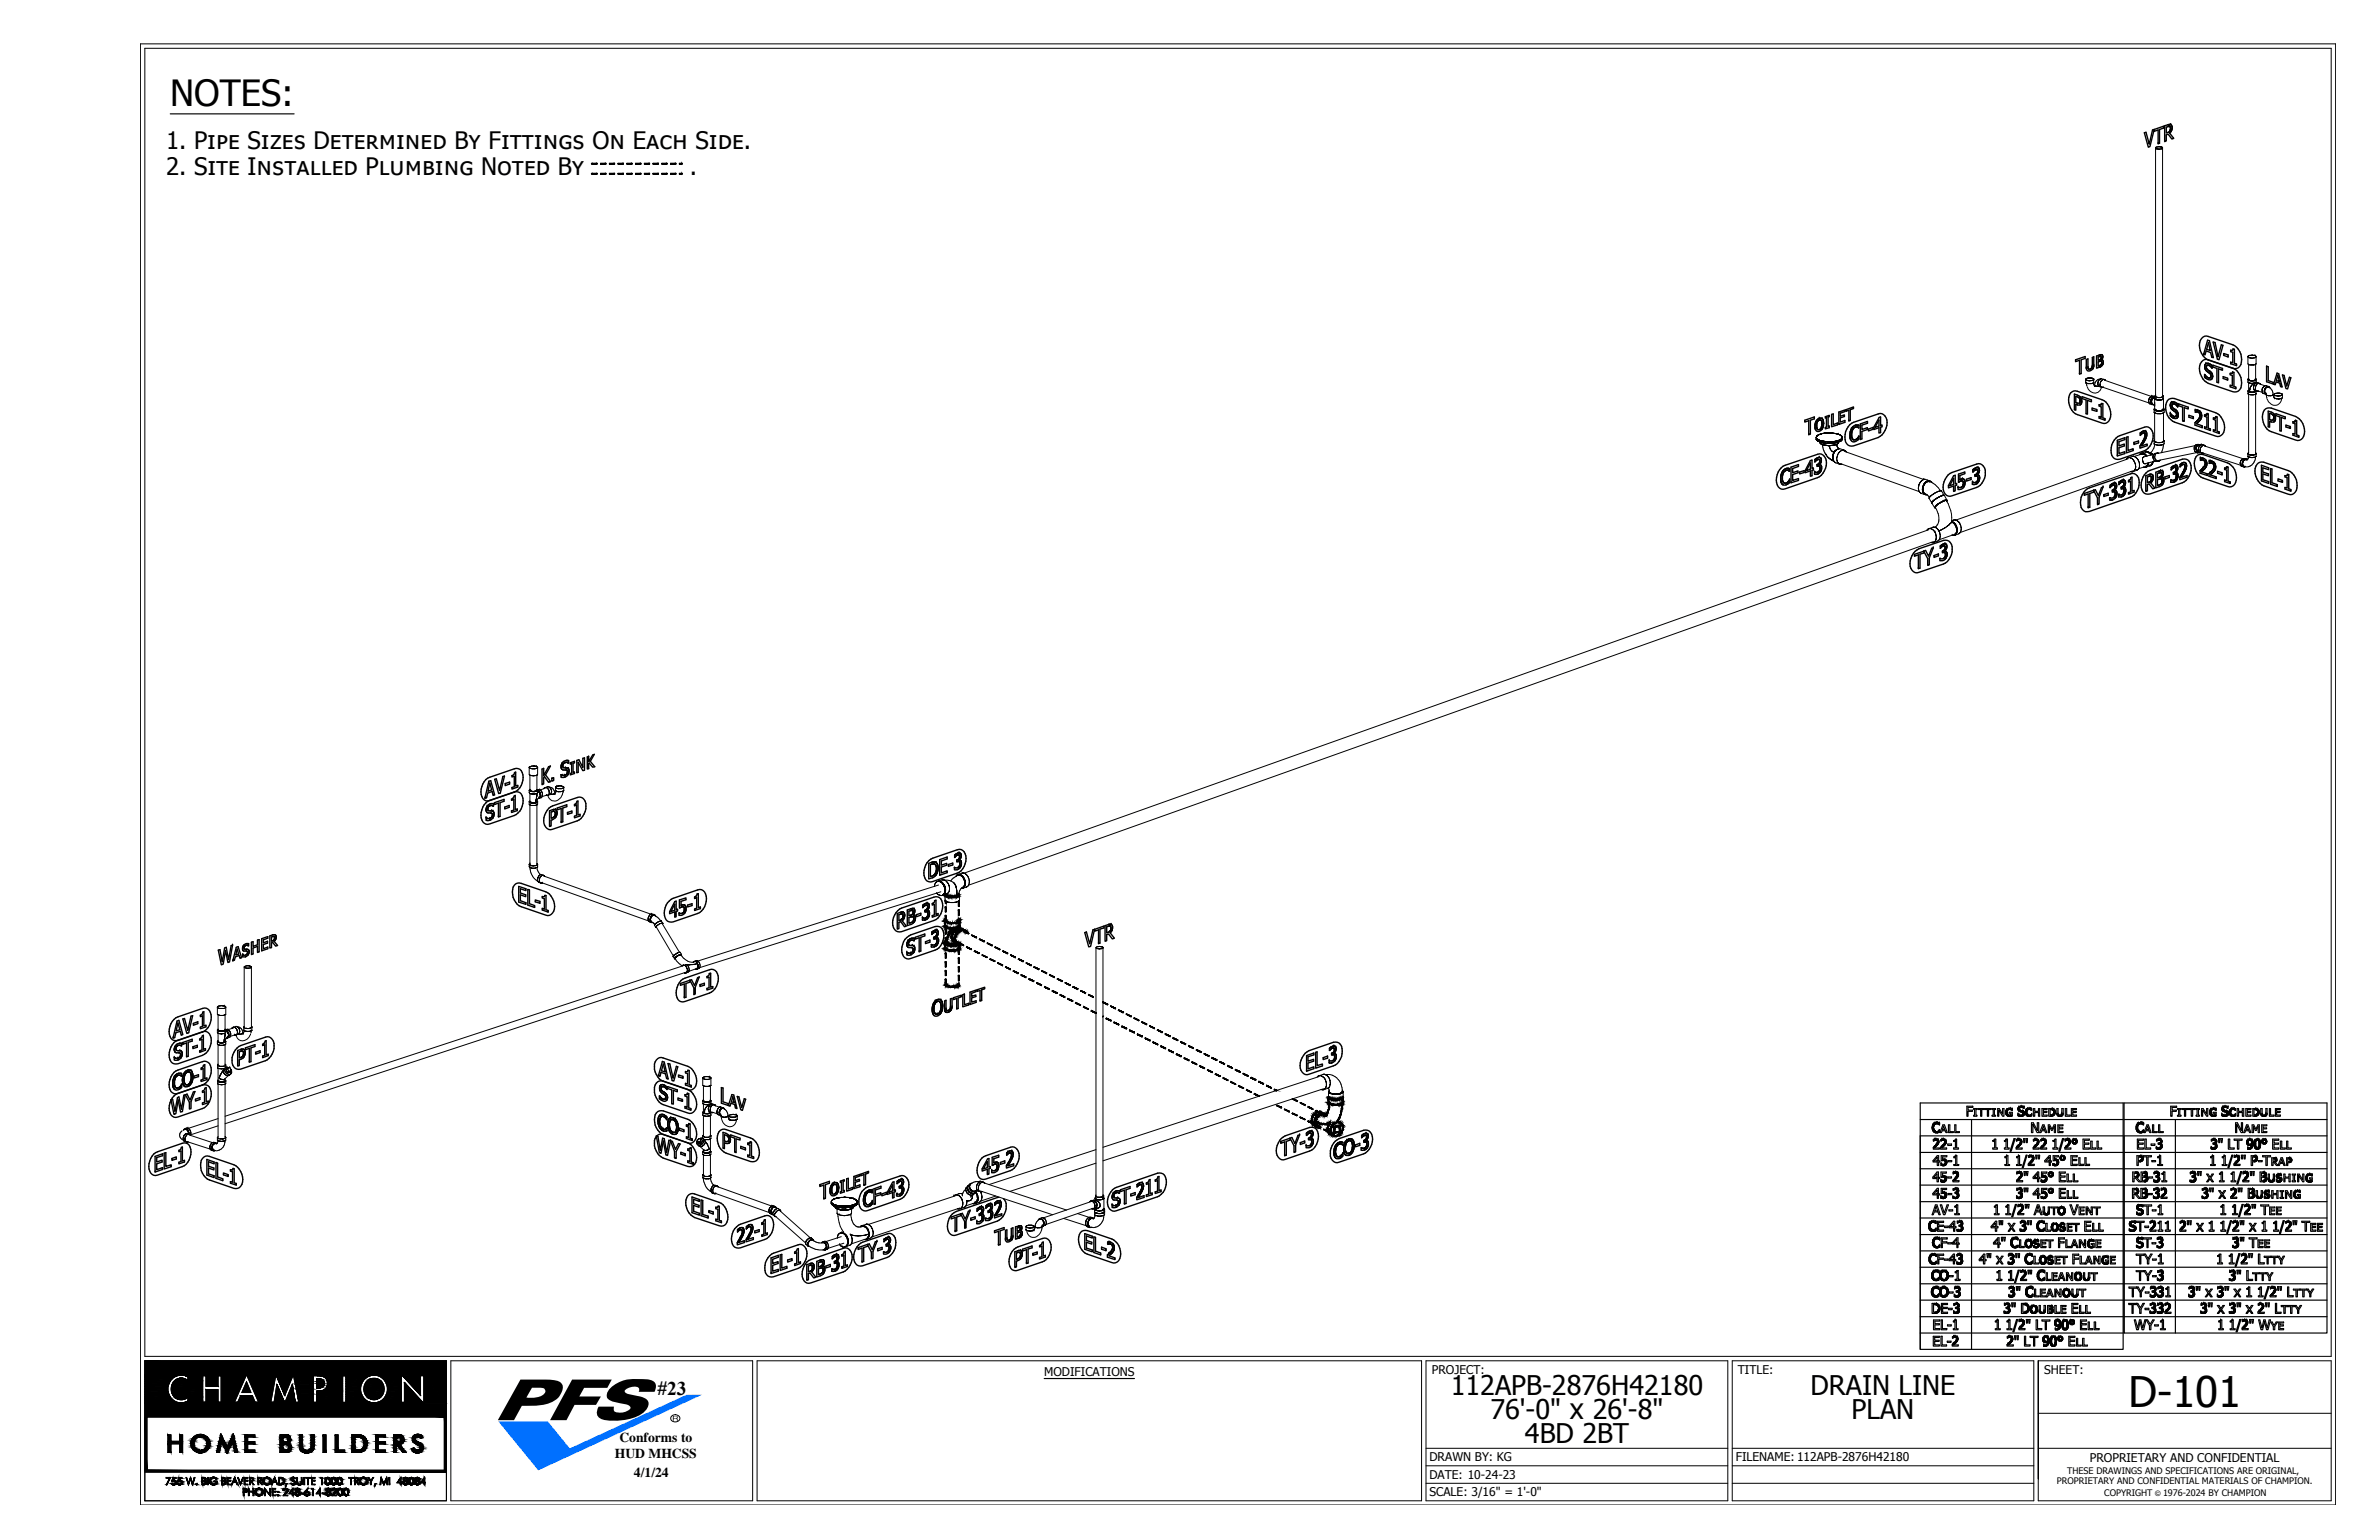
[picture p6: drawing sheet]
<svg xmlns="http://www.w3.org/2000/svg" width="432mm" height="279mm" viewBox="0 0 432 279" stroke-linecap="round" stroke-linejoin="round" font-family="sans-serif">
<defs><g id="words">
<text font-size="7.6" x="386.3" y="255.3">D-101</text>
<text font-size="6.6" x="30.9" y="19.3">NOTES:</text>
<g font-size="4.9">
<text x="263.3" y="253">112APB-2876H42180</text>
<text x="270.5" y="257.4">76'-0&quot; x 26'-8&quot;</text>
<text x="328.6" y="253">DRAIN LINE</text>
<text x="336.1" y="257.4">PLAN</text>
<text x="276.8" y="261.7">4BD 2BT</text>
</g>
<g font-size="4.4">
<text x="30.1" y="27.1">1. Pipe Sizes Determined By Fittings On Each Side.</text>
<text x="30.1" y="31.8">2. Site Installed Plumbing Noted By</text>
<text x="125.2" y="31.8">.</text>
</g>
<text font-size="3.5" x="119.3" y="253">#23</text>
<g font-size="2.5">
<text x="112.4" y="261.6">Conforms to</text>
<text x="111.6" y="264.5">HUD MHCSS</text>
<text x="115.1" y="268">4/1/24</text>
</g>
<g font-size="2.2">
<text x="189.5" y="249.6">MODIFICATIONS</text>
<text x="259.9" y="249.3">PROJECT:</text>
<text x="315.4" y="249.3">TITLE:</text>
<text x="371" y="249.3">SHEET:</text>
<text x="259.5" y="265.1">DRAWN BY: KG</text>
<text x="259.5" y="268.3">DATE: 10-24-23</text>
<text x="315" y="265.1">FILENAME: 112APB-2876H42180</text>
<text x="379.3" y="265.3">PROPRIETARY AND CONFIDENTIAL</text>
<text x="259.5" y="271.5">SCALE: 3/16&quot; = 1'-0&quot;</text>
</g>
<g font-size="1.6">
<text x="373.3" y="269.2">PROPRIETARY AND CONFIDENTIAL MATERIALS OF CHAMPION.</text>
<text x="375.2" y="267.4">THESE DRAWINGS AND SPECIFICATIONS ARE ORIGINAL,</text>
<text x="381.9" y="271.4">COPYRIGHT</text>
<text x="392.6" y="271.4">1976-2024 BY CHAMPION</text>
</g>
<text font-size="1.4" x="391.2" y="271.4">©</text>
</g></defs>
<g fill="none" stroke="#000" stroke-width=".18">
<path d="M25.5 8h398.4v265h-398.4zM26.3 8.8h396.8v237.3h-396.8zM107.4 31.5v.1M107.4 31.5h1v.1h-1zM107.4 29.6v.2M107.4 29.6h1v.2h-1zM109 31.5h1v.1h-1zM109 29.6h1v.2h-1zM110.6 31.5h.9v.1h-.9zM110.6 29.6h.9v.2h-.9zM112.2 31.5h1v.1h-1zM112.2 29.6h1v.2h-1z"/>
<path d="M113.8 31.5h.9v.1h-.9zM113.8 29.6h.9v.2h-.9zM115.4 31.5h.9v.1h-.9zM115.4 29.6h.9v.2h-.9zM117 31.5h.9v.1h-.9zM117 29.6h.9v.2h-.9zM118.5 31.5h1v.1h-1zM118.5 29.6h1v.2h-1zM120.1 31.5h1v.1h-1zM120.1 29.6h1v.2h-1zM121.7 31.5h1v.1h-1zM121.7 29.6h1v.2h-1z"/>
<path d="M123.3 31.5h.5v.1h-.5zM123.3 29.6h.5v.2h-.5zM123.8 31.5v.1M123.8 29.6v.2M391.2 26.8l.1 .2M391.2 26.8l.2-.1 .6-.1-.6 .1-.2 .1 .1 .2M391.2 26.8v45.1M391.3 27h.1M391.4 27h.2h-.2M391.6 27l.1 .1-.1-.1M391.7 27.1l.6-.1zM392.2 26.7l-.2-.1 .2 .1"/>
<path d="M392.3 27h.1M392.3 26.7h-.1h.1M392.4 27h-.1h.1M392.4 27l.1-.1-.1 .1M392.4 26.7h-.1h.1M392.5 26.9h.1M392.5 26.8h.1M392.5 26.8l-.1-.1 .1 .1M392.5 26.8v45.1M329.6 79.7l.1 .1zM329.6 79.7v-.3v.3M329.6 79.4l.1 .1z"/>
<path d="M329.7 79.8l.1 .1zM329.7 79.5l.1 .1zM329.7 79.2l-.1 .2zM329.7 79.2h.1M329.8 79.9l.1 .1zM329.8 79.6l.1 .1zM329.9 79l-.2 .2zM329.9 79l.1-.1zM329.9 79.7l.2 .1zM330 78.9l.2-.1zM330.1 79.8l.3 .1zM330.2 78.8l.3-.1z"/>
<path d="M330.4 79.9l.2 .1zM330.5 78.7h.3zM330.8 78.7l.3-.1zM331.1 78.6h.3zM331.4 78.6h.4zM331.8 78.6h.3zM332.1 78.6h.3zM332.4 78.6h.4zM332.8 78.6l.3 .1zM333.4 78.7l.3 .1zM333.5 80l.3-.1zM333.7 78.8l.2 .1z"/>
<path d="M333.7 78.8h.1M333.8 79.9l.2-.1zM333.9 78.9l.2 .1zM334 79.8l.2-.1zM334.1 79l.1 .1zM334.2 80l.1-.2zM334.2 79.7l.1-.2zM334.2 79.1l.1 .1zM334.3 79.7v.1zM334.3 79.6v.1zM334.3 79.3v.3v-.3M334.3 79.5h.1"/>
<path d="M334.3 79.3v.2zM334.3 79.2v.1zM378.5 69.4h.1M378.5 68.8l.1 .1-.1-.1M378.5 68.8h.1M378.5 68.8v.5M378.6 69.5l-.1-.1 .1 .1M378.6 68.9l.1 .1-.1-.1M378.6 68.7h.1M378.7 69.5l.1 .1-.1-.1M378.7 69.5h.1M378.7 69.5h-.1h.1"/>
<path d="M378.7 69h.1h-.1M378.7 69.5l.1 .6M378.7 68.7h-.1h.1M378.8 69.6h.1M378.8 69h.1h-.1M378.8 69h.1M378.8 70.2a1.32 1.32 0 0 0 1.2 1.1 1.32 1.32 0 0 0 1.4-.9v-.1M378.8 68.6l-.1 .1 .1-.1M378.9 69.6h-.1h.1M378.9 69h.1h-.1M379 69.6h.5zM379 69.6h-.1h.1"/>
<path d="M379 69l.2 .1-.2-.1M379 68.6h-.2h.2M379.1 68.6h-.1h.1M379.2 69.1l.3-.1zM379.3 68.6h-.2h.2M379.5 68.6h-.2h.2M379.5 69h.1h-.1M379.6 68.6h-.1h.1M379.6 69.6h-.1h.1M379.6 69h.2h-.2M379.8 69.6h-.2h.2M379.8 69h.1h-.1"/>
<path d="M379.8 68.6h-.2h.2M379.9 68.7l-.1-.1 .1 .1M379.9 69.5l-.1 .1 .1-.1M379.9 69l.1-.1-.1 .1M379.9 69.5h.1M379.9 68.7h.1M379.9 69.5l.3 .5M380 69.5h-.1h.1M380 68.9h.1M380 69.4h.1M380 69.3h.1M380 68.8h.1"/>
<path d="M380 68.7h-.1h.1M380 68.8v.5M380.2 70.1h.1M380.2 70v.1M380.2 69.9h.1M380.3 70h.1zM380.3 70l-.1-.1 .1 .1M380.5 70.1l-.1-.1 .1 .1M380.7 70.1h.3zM380.7 70.1h-.2h.2M380.7 69.6l.1-.1-.1 .1M380.8 69.8l-.1-.2 .1 .2"/>
<path d="M380.8 69.5v-.2v.2M380.8 69.3l.1-.1-.1 .1M380.8 69.9v-.1v.1M380.9 70l-.1-.1 .1 .1M380.9 69.2v-.2v.2M380.9 69l.1-.1-.1 .1M381 70.1l-.1-.1 .1 .1M381 70.1h.1M381 68.9l.1-.1-.1 .1M381.1 70.1h-.1h.1M381.1 70.1l.4 .2M381.1 68.8l.2-.1-.2 .1"/>
<path d="M381.2 69.9v.2v-.2M381.2 69.8v.1v-.1M381.2 69.6v.2v-.2M381.2 68.8a1.04 1.04 0 0 0-1 1.2M381.2 70.1h.1h-.1M381.2 69.5v.1v-.1M381.3 69.3l-.1 .2 .1-.2M381.3 68.7h.1M381.3 70.1l.1 .1-.1-.1M381.3 69.2v.1v-.1M381.3 68.7h.3zM381.4 70.2l.1 .1-.1-.1"/>
<path d="M381.4 69l-.1 .2 .1-.2M381.5 70.3h.2zM381.5 70.2l8.6 2.9M381.6 69h-.2h.2M381.6 68.7l.4 .2M381.6 68.9v.1v-.1M381.7 70.3h.1M381.8 68.8l-.2 .1 .2-.1M381.9 68.8h-.1h.1M381.9 69l8.6 2.9M382.1 68.9h-.1h.1M382.1 69h.1"/>
<path d="M382.1 69v-.1v.1M390 72.7v-.1v.1M390 73v-.1v.1M390 72.9v-.2v.2M390 72.6l.1-.2-.1 .2M390.1 72.4v-.1v.1M390.1 73.2l-.1-.2 .1 .2M390.1 72.3l.1-.2-.1 .2M390.1 73.2h.1M390.2 72.1l.1-.1-.1 .1M390.2 73.3l-.1-.1 .1 .1M390.2 73.3l.4 .1"/>
<path d="M390.3 73l.1 .2-.1-.2M390.3 72.9v.1v-.1M390.3 72l.1-.1-.1 .1M390.4 73.2h.1M390.4 72.7l-.1 .2 .1-.2M390.4 73.2l.1 .1-.1-.1M390.4 73h.1M390.4 72.9v-.1v.1M390.4 72.8v-.2v.2M390.4 72.5v.2v-.2M390.4 71.9h.1h-.1M390.4 73v.2z"/>
<path d="M390.4 72.9v.1zM390.4 72.7v.2zM390.4 73.1v-.1v.1M390.4 72.6l.1-.1-.1 .1M390.4 72.4v.1v-.1M390.5 73.3l.1 .1-.1-.1M390.5 73.2l-.1-.1 .1 .1M390.5 72.5v-.1v.1M390.5 73.1v-.2v.2M390.5 72.9h.1M390.5 72.9v-.2v.2M390.5 72.7l.1-.1-.1 .1"/>
<path d="M390.5 72.4l.1-.1-.1 .1M390.5 72.3l-.1 .1 .1-.1M390.5 71.9h.1M390.5 73.2h.1M390.5 72.4l-.1 .3zM390.6 73.4h.3zM390.6 73.2h-.1h.1M390.6 73.2l-.1-.1 .1 .1M390.6 72.6v-.1v.1M390.6 72.3l.1-.1-.1 .1M390.6 73.3l.3 .1M390.6 73.3v-.1v.1"/>
<path d="M390.6 73.2h.1M390.6 72.5l.1-.2-.1 .2M390.6 72.1l-.1 .2 .1-.2M390.6 73.3h.1M390.6 72.3l-.1 .1zM390.7 72.2v-.1v.1M390.7 71.9h-.2h.2M390.7 71.9h.1M390.7 72.3h.1M390.7 73.3l-.1-.1 .1 .1M390.7 72.3h.1h-.1M390.7 72.2h.1"/>
<path d="M390.7 72.1h.2h-.2M390.7 72.1h-.1h.1M390.7 71.9l.4 .1M390.8 72.3l.1-.1-.1 .1M390.9 72.2v-.1v.1M390.9 72.1h.1M390.9 72l-.2 .1 .2-.1M390.9 72h.1M390.9 73.4l.2 .3M391 74.8h.1M391 74.2l.1-.1zM391 72.1h.1"/>
<path d="M391 79.9h.1M391 74.2v.6M391 74.3l.2 .2M391 74.9v-.1v.1M391.1 73.6h.1M391.1 73.4h.1M391.1 73.3h.1M391.1 73.2h.1M391.1 73.1v.1v-.1M391.1 73v.1v-.1M391.1 72.3h.1M391.1 79.8h.1"/>
<path d="M391.1 73.7v.7M391.1 74.9v5.1M391.1 74.9l.1 .1-.1-.1M391.1 74.9h-.1h.1M391.1 74.3h.1M391.1 72.4v-.1v.1M391.1 72.2h.1M391.1 72h.1M391.1 71.8l.1 .1-.1-.1M391.1 71.8v1.2M391.2 74.4h.1M391.2 72.4h.1"/>
<path d="M391.2 72.3h.1M391.2 71.9h.1M391.2 71.8h.1M391.2 72h.1M391.2 75l.8 .1zM391.2 75h.1M391.2 74.5h.2h-.2M391.2 74.5h.1M391.2 74.4l.1 .1-.1-.1M391.2 72.5h.1h-.1M391.2 72.4l.2 .1-.2-.1M391.2 72.5v-.1v.1"/>
<path d="M391.2 72l.2 .1-.2-.1M391.3 74.5h.1M391.3 72.5h.1M391.4 74.5h.1h-.1M391.4 72.5h.1M391.4 72.1h.1h-.1M391.4 72.1h.1M391.4 74.5h-.1h.1M391.5 74.5h.1M391.5 72.5h-.1h.1M391.5 72.1h.1h-.1M391.5 74.5h.2z"/>
<path d="M391.5 74.5l.2 .1-.2-.1M391.6 74.5h-.2h.2M391.6 72.6l-.2-.1 .2 .1M391.6 72.6h.5zM391.6 72.6l-.1-.1 .1 .1M391.6 72.1h.2h-.2M391.7 74.5h.2h-.2M391.7 74.6l.7-.1zM391.7 74.5h.3zM391.7 74.5h-.1h.1M391.7 72.6h.3zM391.7 72.6h-.1h.1"/>
<path d="M391.8 72.1h.3zM391.9 74.5h.5zM392.1 72.1h.2h-.2M392.1 74.5h-.1h.1M392.1 72.6h-.1h.1M392.2 75.1h-.2h.2M392.3 74.5h-.2h.2M392.3 72.6h-.2h.2M392.3 72.5l-.2 .1 .2-.1M392.3 72.1h.1h-.1M392.4 75l-.2 .1 .2-.1M392.4 74.5h-.1h.1"/>
<path d="M392.4 72.5l-.1 .1 .1-.1M392.4 72.5h-.1h.1M392.4 72.1l.1-.1-.1 .1M392.4 74.5h.1M392.5 75h-.1h.1M392.5 74.5h-.1h.1M392.5 72.5h-.1h.1M392.5 72h.1M392.6 72.4l-.1 .1 .1-.1M392.6 72v-.1v.1M392.6 71.8h.1M392.6 74.4h.1"/>
<path d="M392.6 74.4l-.1 .1 .1-.1M392.6 74.5l.1-.1-.1 .1M392.6 72.4h.1M392.6 72.3v.1v-.1M392.6 72.3h.1M392.6 72.2h.1M392.6 71.9h.1M392.6 71.9v-.1v.1M392.6 74.3h.1M392.6 74.9l-.1 .1M392.6 74.5h-.2M392.6 71.9v.4"/>
<path d="M392.7 74.3h.1M392.7 72.3h.1M392.7 72.3v2M392.7 74.9v5.1M392.7 74.4h.1M392.7 74.2h.1M392.7 79.9h.1M392.8 74.3h.1M392.8 74.2h.1M392.8 80l-.1-.1 .1 .1M392.8 74.8l-.2 .1M392.8 74.3v-.1v.1"/>
<path d="M392.8 74.3v.5M408 71h.1h-.1M408 70.9h.1M408 68.9h.1M408 68.8h.1M408 64.7v1.3a.94 .94 0 0 0 1 .2l-.9-.1M408 66l.1 .1M408 64.7l.1 .1-.1-.1M408 64.7h.1M408 68.9v.4M408 71v.4M408.1 71.5h.1"/>
<path d="M408.1 71h.1M408.1 70.9h.1M408.1 69.3h.1M408.1 68.9h.1M408.1 68.7l-.1 .1 .1-.1M408.1 64.8h.1M408.1 64.6h.1M408.1 71.1h.1h-.1M408.1 70.8h.1M408.1 69.4v-.1v.1M408.1 69h.1h-.1M408.1 68.7h.1"/>
<path d="M408.1 64.9h.1h-.1M408.1 66.1v2.8M408.1 69.4v1.6M408.1 71.5v10.8M408.2 71.5h-.1h.1M408.2 71.1l.1 .1-.1-.1M408.2 71h.1M408.2 69.5l-.1-.1 .1 .1M408.2 69h.1h-.1M408.2 68.9h.1M408.2 69h.1M408.2 71.1h.1h-.1"/>
<path d="M408.2 71.1h.1M408.2 69h.1zM408.2 64.9h.1h-.1M408.2 64.5l-.1 .1 .1-.1M408.2 71v.1M408.3 71.6l-.1-.1 .1 .1M408.3 71.2h.1h-.1M408.3 69.5h.1M408.3 69l.1 .1-.1-.1M408.3 71.1h.1zM408.3 71.1h.1M408.3 71h.1"/>
<path d="M408.3 70.9v-.2v.2M408.3 69h.1zM408.3 69h.1M408.3 70.6v.1M408.3 70.6l.1-.2-.1 .2M408.3 64.9h.2h-.2M408.3 64.5l.6-.1zM408.3 64.5h-.1M408.4 71.6h-.1h.1M408.4 71.2h.2h-.2M408.4 71.1h.1M408.4 70.4l.1-.1-.1 .1"/>
<path d="M408.4 69.5h-.1h.1M408.4 69.1h.2h-.2M408.4 69h.1h-.1M408.4 69h.2zM408.4 71.1l.1 .1M408.5 71.2l-.1-.1 .1 .1M408.5 70.3v-.2v.2M408.5 71.2h.1M408.5 70.1l.1-.1-.1 .1M408.5 69l.1 .1-.1-.1M408.5 64.9a.84 .84 0 0 0 1-.2 .75 .75 0 0 1-1 .2zM408.6 71.6h.3z"/>
<path d="M408.6 71.6h-.2h.2M408.6 71.2h.4zM408.6 69.6h.3zM408.6 69.6l-.2-.1 .2 .1M408.6 69.1h.4zM408.6 69l.1 .1zM408.6 71.2h.2h-.2M408.6 71.2h.3zM408.6 71.2h-.1h.1M408.6 70l.1-.1-.1 .1M408.6 69.1l.3-.1zM408.7 69.9l.1-.1-.1 .1"/>
<path d="M408.7 69.1h.2M408.8 69.8l.1-.1-.1 .1M408.9 69.7h.1M408.9 69h.1l-.1 .1M408.9 69v.1M408.9 71.2h.1M408.9 69.7l.1-.1-.1 .1M408.9 69h.1M409 71.6h-.1h.1M409 71.2h.2h-.2M409 69.5l-.1 .1 .1-.1M409 69.5h.2z"/>
<path d="M409 69.1h.2h-.2M409 64.5l-.1-.1 .1 .1M409 70.5v-.1v.1M409 70.4v-.2v.2M409 70.2l.1-.1-.1 .1M409 69.6h.1M409 69h.2zM409.1 71.1l-.3 .1 .4-.1M409.1 71.1h.1M409.1 71.1l-.2 .1 .2-.1M409.1 70.6l-.1-.1 .1 .1M409.1 70.1v-.2v.2"/>
<path d="M409.1 69.6h.1M409.1 69.9l.1-.1-.1 .1M409.2 71.6h-.2h.2M409.2 71.2v-.1v.1M409.2 71.1h.1M409.2 70.7l-.1-.1 .1 .1M409.2 69.8v-.1v.1M409.2 69.1v-.1v.1M409.2 69h.1M409.2 66.2h-.2h.2M409.2 64.5h.1h-.1M409.2 64.5h-.2h.2"/>
<path d="M409.2 70.8v-.1v.1M409.2 69.5h.1M409.2 71.6h.1M409.2 71.1h.2h-.2M409.2 69.7l.2-.1-.2 .1M409.2 69h.2h-.2M409.2 69h.1zM409.3 70.9l-.1-.1 .1 .1M409.3 66.2h-.1h.1M409.3 64.5l.2 .2M409.3 64.5h.1M409.3 70.9l.3 .1"/>
<path d="M409.3 69.5h.2M409.3 71l-.1 .1 .1-.1M409.3 69h.1M409.4 71h.1M409.4 71.5l-.2 .1 .2-.1M409.4 71.1v-.1v.1M409.4 70.6v.1v-.1M409.4 70.5v.1v-.1M409.4 70.4v.1v-.1M409.4 69.6v-.1v.1M409.4 69.4l-.2 .1 .2-.1M409.4 69h.1"/>
<path d="M409.4 68.9h.1M409.4 70.7v.1v-.1M409.4 70.2v.2v-.2M409.4 66.1l-.1 .1 .1-.1M409.4 66.1v2.8M409.4 70.9v.1M409.4 71.5v10.8M409.4 71.5h.1M409.4 70.8l.1 .1-.1-.1M409.4 70.1v.1v-.1M409.4 69.5h.2h-.2M409.4 69.4h.1"/>
<path d="M409.4 68.7h.1M409.4 66v.1v-.1M409.5 71.5h.1M409.5 71.4h.1M409.5 71h.1M409.5 69.9l-.1 .2 .1-.2M409.5 69.3h.1M409.5 68.9h.1M409.5 68.8h.1M409.5 66h.1M409.5 64.7v1.3M409.5 68.9v.4"/>
<path d="M409.5 71v.4M409.5 70.9l.1 .1-.1-.1M409.6 69.8l-.1 .1 .1-.1M409.6 69.5h.1M409.6 71h.3zM409.7 69.7l-.1 .1 .1-.1M409.7 69.4l-.1 .1 .1-.1M409.7 69.4h.1M409.7 70.9l.9 .3M409.7 69.4l.4 .2M409.8 69.6l-.1 .1 .1-.1M409.9 69.6h-.1h.1"/>
<path d="M409.9 69.6h.1M410 69.6h-.1h.1M410 69.6l1.1 .4M410.2 69.6h-.1h.1M410.3 69.6h-.1h.1M410.3 69.8h.1M410.3 69.7v-.1v.1M410.6 71v-.1v.1M410.6 70.9v-.2v.2M410.6 70.7v-.1v.1M410.6 70.6l.1-.2-.1 .2M410.6 71.2v-.2v.2"/>
<path d="M410.7 71.3l-.1-.1 .1 .1M410.7 70.4v-.1v.1M410.7 70.3l.1-.1-.1 .1M410.8 71.3h-.1h.1M410.8 70.2l.1-.1-.1 .1M410.9 71.4l-.1-.1 .1 .1M410.9 71.4l.4 .1M410.9 70.1l.2-.1-.2 .1M411 71v.2v-.2M411 70.9v.1v-.1M411 71.2l.1 .1-.1-.1M411 70.7v.2v-.2"/>
<path d="M411.1 71.3v.1v-.1M411.1 71.1v-.1v.1M411.1 71v-.2v.2M411.1 70.8v-.1v.1M411.1 70.6l-.1 .1 .1-.1M411.1 70h.1M411.1 71.4l.1 .1-.1-.1M411.1 71.2v-.1v.1M411.1 70.7l.1-.2-.1 .2M411.1 70.4v.2v-.2M411.1 70h.3zM411.2 71.5h.1h-.1"/>
<path d="M411.2 71.3l-.1-.1 .1 .1M411.2 70.5l.1-.1-.1 .1M411.2 70.3l-.1 .1 .1-.1M411.2 71.4h.1M411.3 71.4h.1M411.3 71.4l-.1-.1 .1 .1M411.3 70.4l.1-.1-.1 .1M411.3 71.4l.1 .1M411.4 71.7h.1M411.4 71.5h.1M411.4 70.3h.1M411.4 70.2l-.2 .1 .2-.1"/>
<path d="M411.4 70l.4 .1M411.4 71.5v.8M411.4 70.3l.2-.1-.2 .1M411.4 70.1v.1v-.1M411.5 71.8l-.1-.1 .1 .1M411.6 70.2h.2zM411.6 70.1h-.2h.2M411.6 71.8h-.1h.1M411.7 70.1h-.1h.1M411.8 71.8h.3zM411.8 71.8h-.2h.2M411.8 70.2l.6 .6 .2 .9"/>
<path d="M411.9 70.2l-.1-.1 .1 .1M411.9 70.3v-.1v.1M412 70.4l-.1-.1 .1 .1M412.2 71.8h-.1h.1M412.4 71.8h-.2h.2M412.5 71.7l-.1 .1 .1-.1M412.5 71.7h.1M412.6 71.7l.2 .4M412.6 71.6h.1M412.8 71.6h.1M412.8 71.6v.5M412.8 72.2h.1"/>
<path d="M412.8 71.5h.1M412.8 72.3h.1M412.8 71.7l.1 .1-.1-.1M412.9 72.3h-.1M412.9 72.3l-.1-.1 .1 .1M412.9 71.8h.1h-.1M412.9 71.4l-.1 .1 .1-.1M413 71.4h-.1h.1M413 72.3h-.1h.1M413 71.8h.2h-.2M413.1 71.4h-.1h.1M413.2 72.3h-.2h.2"/>
<path d="M413.2 71.8h.1h-.1M413.3 71.3l-.2 .1 .2-.1M413.3 72.3l.3 .1zM413.3 72.3h-.1h.1M413.3 71.8h.5zM413.5 71.3h-.2h.2M413.6 71.3h-.1h.1M413.8 71.3h-.2h.2M413.8 72.3l-.2 .1 .2-.1M413.8 71.8h.1h-.1M413.9 72.3h-.1h.1M413.9 71.8h.2h-.2"/>
<path d="M413.9 71.4h.2zM413.9 71.4l-.1-.1 .1 .1M414.1 72.3h-.2h.2M414.1 72.3h.1M414.1 71.8v-.1v.1M414.1 72.3a1.29 1.29 0 0 1-1.1 1.3 1.29 1.29 0 0 1-1.4-1l-.1-.2M414.1 71.7h.1h-.1M414.1 71.5l-.1-.1 .1 .1M414.2 72.2l-.1 .1 .1-.1M414.2 71.7l.1-.1-.1 .1M414.2 71.5h-.1h.1M414.3 72.1h.1"/>
<path d="M414.3 71.6h.1M414.3 71.5h.1M414.3 71.6v.5M329.9 80l.2 .1zM330.1 80.1l.3 .1zM330.3 80.3l.1 .1-.1-.1M330.3 80.3l.1 .1M330.3 80.2v.1M330.4 80.4l.2 .2M330.4 80.4l.1 .1-.1-.1M330.4 80.2l.2 .1zM330.4 80.4l.1 .1"/>
<path d="M330.5 80.5l.3 .2M330.5 80.5l.1 .1-.1-.1M330.6 80.6l.4 .1M330.6 80.6l.2 .1-.2-.1M330.6 80.3h.3zM330.6 80l.3 .1zM330.8 80.6l.2 1 .4 .8M330.8 80.7l.5 .1M330.8 80.7h.2h-.2M330.9 80.3l.4 .1zM330.9 80.1h.4zM331 80.7l1.4 .1h-1.1"/>
<path d="M331 80.7l.3 .1-.3-.1M331.3 80.4h.3zM331.3 80.1h.3zM331.3 80.8h.3h-.3M331.5 82.6l-.1-.2 .1 .2M331.6 80.4h1zM331.6 80.1h.7zM331.7 82.8l-.2-.2 .2 .2M331.9 83l.9 .7-.1-.3 .1 .3M331.9 83l-.2-.2 .2 .2M332 80.9l.1 .3-.1-.3M332 80.9h.1"/>
<path d="M332.1 83.2l-.2-.2 .2 .2M332.1 81.2v.1v-.1M332.1 81.3l.1 .2-.1-.2M332.2 83.3l-.1-.1 .1 .1M332.2 81.5l.2 .2-.2-.2M332.3 80.1h.3zM332.4 81.7v.1v-.1M332.4 83.4l-.2-.1 .2 .1M332.4 81.8l.1 .1-.1-.1M332.5 81.9l.2 .1-.2-.1M332.6 80.4l.4-.1zM332.6 80.1h.4z"/>
<path d="M332.6 83v-.2v.2M332.6 82.8l.1-.2-.1 .2M332.7 83.6l-.3-.2 .3 .2M332.7 83.2l-.1-.2 .1 .2M332.7 82.6v-.2v.2M332.7 83.4v-.2v.2M332.7 83.2v-.2v.2M332.7 83v-.3v.3M332.7 82.7l.1-.3-.1 .3M332.7 82.4l.1-.1-.1 .1M332.7 82l.2 .1 .1-.2-.1 .2zM332.7 80.8h-.3h.3"/>
<path d="M332.8 83.5h.1M332.8 83.5l-.1-.1 .1 .1M332.8 82.4l.1-.2-.1 .2M332.8 82.3l.1-.2-.1 .2M332.8 83.6h-.1h.1M332.8 83.7h.1M332.9 82.2l.1-.2-.1 .2M332.9 82.1h.1M333 80.3h.2zM333 80.1h.2zM333 83.8l-.2-.1 .2 .1M333 81.9l.1-.2-.1 .2"/>
<path d="M333 80.7l-.3 .1 .3-.1M333 82l.2-.2-.2 .2M333.1 83.9l-.1-.1 .1 .1M333.1 81.7h.1h-.1M333.2 81.8l.1-.2-.1 .2M333.2 80.7h-.2h.2M333.2 80.3l.3-.1zM333.2 80.1l.3-.1zM333.2 84l-.1-.1 .1 .1M333.2 81.7l.2-.1-.2 .1M333.2 84l.8 .2M333.3 81.6l.2-.1-.2 .1"/>
<path d="M333.4 83.2v.2v-.2M333.4 81.6l.1-.1-.1 .1M333.4 80.7h.1M333.4 80.6l-.2 .1 .2-.1M333.4 83.4l.1 .3-.1-.3M333.4 82.9v.3v-.3M333.4 80.9v-.2v.2M333.5 83.7v.2v-.2M333.5 82.7l-.1 .2 .1-.2M333.5 81.1l-.1-.2 .1 .2M333.5 80.5l-.1 .1 .1-.1M333.5 80.2l.3-.1z"/>
<path d="M333.5 83.9l.3 .3zM333.5 81.5l.2-.1-.2 .1M333.6 82.4l-.1 .3 .1-.3M333.6 80.4l-.1 .1 .1-.1M333.6 81.3l-.1-.2 .1 .2M333.7 81.4l-.1-.1 .1 .1M333.7 80.3l-.1 .1 .1-.1M333.7 82.2l-.1 .2 .1-.2M333.7 81.4h.1M333.7 81.4h.2h-.2M333.7 80.2v.1M333.8 80.1h.2z"/>
<path d="M333.8 84.2h.2h-.2M333.9 82l-.2 .2 .2-.2M333.9 81.4h.2h-.2M333.9 84.1l14.5 5.1M334 84.2h.3zM334 80.1l.2-.1zM334.1 81.9l-.2 .1 .2-.1M334.1 81.4l.7 .3M334.2 81.7l-.1 .2 .1-.2M334.4 81.7h-.2h.2M334.6 81.7h-.2h.2M334.7 81.9l14.5 5.1"/>
<path d="M334.9 81.8l-.1-.1 .1 .1M335.1 81.9l-.2-.1 .2 .1M335.1 82v-.1v.1M348.2 88.6v-.3v.3M348.2 88.9v-.3v.3M348.2 88.3l.1-.3-.1 .3M348.3 89.1l-.1-.2 .1 .2M348.3 88l.1-.3-.1 .3M348.4 89.3l-.1-.2 .1 .2M348.4 87.7l.2-.2-.2 .2M348.6 89.4l-.2-.1 .2 .1M348.6 87.5l.1-.3-.1 .3"/>
<path d="M348.7 89.5l-.1-.1 .1 .1M348.7 87.2l.3-.1-.3 .1M348.7 89.5l.8 .2M348.9 88.8l.1 .3-.1-.3M349 89.1v.2v-.2M349 88.5l-.1 .3 .1-.3M349 87.1l.1-.1-.1 .1M349 89.3l.1 .2-.1-.2M349 88.2v.3v-.3M349 89v-.2v.2M349 88.6v.2v-.2M349 88.8h.1"/>
<path d="M349 89h.1M349 88.5h.1M349.1 89.2l-.1-.2 .1 .2M349.1 88.3l-.1 .3zM349.1 88.4h.1M349.1 89.5l.2 .2-.2-.2M349.1 88l-.1 .2 .1-.2M349.1 87h.1M349.1 88.2h.1M349.2 89.4l-.1-.2 .1 .2M349.2 88.1l-.1 .2zM349.2 88.1l.1-.2-.1 .2"/>
<path d="M349.2 88.1h.1M349.3 89.7h.2h-.2M349.3 87.7l-.2 .3 .2-.3M349.3 89.5l-.1-.1 .1 .1M349.3 87.9l.1-.2-.1 .2M349.3 87.9h.1M349.3 87.9v.1M349.3 87h-.2h.2M349.3 87h.2h-.2M349.4 89.6l.4 .2M349.4 89.6l-.1-.1 .1 .1M349.5 89.7h.3z"/>
<path d="M349.5 87.5l-.2 .2 .2-.2M349.5 87.7h-.1M349.5 87.6h.1M349.5 87.5l-.1 .2zM349.5 87l.8 .2M349.6 87.3l-.1 .2 .1-.2M349.6 87.5h-.1M349.7 87.5h.1M349.7 89.7l.5 .6M349.8 96.1v.1v-.1M349.8 87.2l-.2 .1 .2-.1M349.8 87.2h.1"/>
<path d="M349.9 87.4h.1M349.9 87.4l.2-.1-.2 .1M349.9 87.4l-.2 .1M350.1 95.9l-.3 .2 .3-.2M350.1 87.2h-.3h.3M350.1 87.4h.1M350.1 87.4h.1h-.1M350.1 96.1l-175.1 62.3M350.1 90.4h.1M350.1 90.3l.1-.1-.1 .1M350.1 90.4l.5 .9M350.2 90.2l.2-.1-.2 .1"/>
<path d="M350.2 87.4l1.1 .6 .9 1M350.3 95.9h-.2h.2M350.3 87.4h.1M350.4 90.1h.1M350.4 87.3l-.1-.1 .1 .1M350.5 95.9h-.2h.2M350.5 89.9l-.1 .2 .1-.2M350.5 89.9l.2-.2-.2 .2M350.6 87.5l-.2-.2 .2 .2M350.6 91.3h.1M350.6 91.2l.1-.1-.1 .1M350.6 91.2h.1"/>
<path d="M350.6 87.5h.1M350.6 91.3l.6 .8M350.7 91.1l.2-.2-.2 .2M350.7 91.1l-.1 .1 .1-.1M350.7 91.1l.2-.2zM350.7 89.7l.2-.1-.2 .1M350.8 96.1l-.3-.2 .3 .2M350.8 95.7l.2-.1-.2 .1M350.8 95.7l-.7 .2M350.9 90.9l.1-.1-.1 .1M350.9 90.9h.1M350.9 89.6l.3-.1-.3 .1"/>
<path d="M350.9 98.3l-175.1 62.3M351 96.3l.2 .2-.2-.2M351 96.3l-.2-.2 .2 .2M351 95.6l.2 .1-.2-.1M351 90.8l.3-.2-.3 .2M351 90.8l-.1 .1 .1-.1M351.2 92.1l.1 .1zM351.2 92h.1M351.2 98.3l.1-.2-.1 .2M351.2 96.5h.1M351.2 91.9v.1v-.1M351.2 89.5l.3-.2-.3 .2"/>
<path d="M351.2 95.7l.3 .1-.3-.1M351.2 90.6l-.2 .2 .2-.2M351.3 92.1h.1M351.3 92v-.1v.1M351.3 90.6l.3-.2-.3 .2M351.3 90.6h.1M351.3 92h.1M351.3 92.1l.5 1.1M351.3 98.1l.1-.3-.1 .3M351.3 96.8l-.1-.3 .1 .3M351.3 91.8l-.1 .1 .1-.1M351.3 91.9l.2-.2-.2 .2"/>
<path d="M351.3 91.9v.1v-.1M351.4 91.8l-.1 .1zM351.4 95.5l-.2 .2M351.4 97.8l.1-.3-.1 .3M351.4 97.2l-.1-.4 .1 .4M351.5 97.5l-.1-.3 .1 .3M351.5 91.7l.1-.1-.1 .1M351.5 89.3l.2-.1-.2 .1M351.5 90.5h-.1M351.5 95.8l.2 .2-.2-.2M351.5 91.7l-.1 .1 .2-.2zM351.5 91.6l-.2 .2 .2-.2"/>
<path d="M351.5 90.4v.1v-.1M351.6 90.4l.3-.2-.3 .2M351.6 91.6l.3-.2-.3 .2M351.7 95.2l-.5 .4M351.7 98.2l-.7 .2 .2-.1-.2 .1h-.5h.5M351.7 96l.2 .3zM351.7 89.2l.3-.1-.3 .1M351.7 90.3h-.1M351.7 91.5l-.1 .1 .1-.1M351.7 91.5l.4-.2zM351.8 93.2l.1 1.4M351.8 91.4l-.3 .2 .3-.2"/>
<path d="M351.8 90.2l-.1 .1 .1-.1M351.9 98l-.2 .2 .2-.2M351.9 96.3l.1 .3-.1-.3M351.9 91.4l.2-.2-.2 .2M351.9 90.2l.3-.2-.3 .2M351.9 94.5l-.3 .8M352 90.2l.2-.2zM352 89.1h.1h-.1M352 90.2h-.1M352 97.8l-.1 .2 .1-.2M352 96.6l.1 .3-.1-.3M352.1 91.2l-.3 .2 .3-.2"/>
<path d="M352.1 97.5l-.1 .3 .1-.3M352.1 96.9l.1 .3-.1-.3M352.1 91.2l.3-.1-.3 .1M352.1 89.1l.2-.1-.2 .1M352.2 97.2l-.1 .3 .1-.3M352.2 90h.2h-.2M352.3 91.1l-.2 .2 .2-.2M352.3 91.1l.3-.1zM352.3 89l.1 .1-.1-.1M352.3 96.1l-.4 .2 .4-.2M352.4 91.1l-.3 .1 .3-.1M352.4 91.1l.2-.1-.2 .1"/>
<path d="M352.4 89.1h.1M352.4 90l.3-.1-.3 .1M352.4 90h-.2h.2M352.4 89.1l.5 .8M352.6 91l.3-.2-.3 .2M352.6 89.9l-.2 .1 .2-.1M352.6 89.9h.1M352.7 90.9l-.3 .2 .3-.2M352.7 89.9h.2zM352.7 89.9h.2M352.8 95.9l-.5 .2 .5-.2M352.8 89.9h.1"/>
<path d="M352.8 90.9l-.2 .1 .2-.1M352.8 90.9l.3-.1zM352.9 90.8h.1M352.9 90.8l-.2 .1 .2-.1M352.9 89.9l.5 .9M353.1 90.8h-.2h.2M353.1 90.8h.2zM353.2 95.7l-.4 .2 .4-.2M353.2 90.7l-.3 .1 .3-.1M353.2 90.8h-.1h.1M353.2 90.8h.1M353.3 90.8l.8 1.9 .1 1.8"/>
<path d="M353.3 90.8h.1M353.3 90.7h-.1h.1M353.4 91v-.2v.2M353.4 90.8h.1M353.5 95.4l-.3 .3 .3-.3M353.8 95.2l-.3 .2 .3-.2M353.9 95l-.1 .2 .1-.2M354 94.9l-.1 .1 .1-.1M354.1 94.9h-.1h.1M354.2 94.7l-.1 .2 .1-.2M354.2 94.7h.1M354.3 97.1h.5z"/>
<path d="M354.3 97.1h.1M354.3 94.6h-.1h.1M354.3 94.8l-.1-.1 .1 .1M354.4 94.8h.1M354.5 94.8h.1M354.5 94.8v.1M354.5 94.7l-.2-.1 .2 .1M354.5 94.4l.3-.1-.3 .1M354.5 94.9h.1M354.5 94.4l-.3 .1M354.6 94.9h.1M354.7 95l-.1-.1 .1 .1"/>
<path d="M354.7 95h.1M354.8 96.9h.1h-.1M354.8 95.1h.1M354.8 96.9l-2.8 1M354.8 95l.2 .2-.2-.2M354.8 95l-.3-.3 .3 .3M354.8 94.3l.2 .1-.2-.1M354.8 95.2v-.1v.1M354.8 95.2l.1 .1M354.9 96.9l.1-.2-.1 .2M354.9 95.3h.1M354.9 95.3l.1 .1"/>
<path d="M355 97l.1-.2-.1 .2M355 95.2h.1M355 95.5v-.1v.1M355 95.5h.1M355 96.7l.1-.3-.1 .3M355 94.4l.3 .1-.3-.1M355 95.6h.1M355.1 95.8l-.1-.2 .1 .2M355.1 95.8h.1M355.1 96.8l.1-.3-.1 .3M355.1 96.4v-.2v.2M355.1 96.2v-.3v.3"/>
<path d="M355.1 95.5l-.1-.3 .1 .3M355.1 96.2h.1M355.1 95.9h.1M355.1 96.1h.1M355.1 96.3v.1M355.2 96.5l.1-.3-.1 .3M355.2 95.8l-.1-.3 .1 .3M355.3 96.2l-.1-.4 .1 .4M355.3 94.5l.2 .2-.2-.2M355.5 96.9l-.7 .2M355.5 94.7l.2 .3-.2-.3M355.7 96.7l-.2 .2 .2-.2"/>
<path d="M355.7 95l.2 .3-.2-.3M355.7 95h.1M355.9 96.5l-.2 .2 .2-.2M355.9 95.3v.3v-.3M355.9 96.3v.2v-.2M355.9 95.6l.1 .3-.1-.3M356 95.9l-.1 .4 .1-.4M386 83.2l-.1 .2 .1-.2M386.2 83.1l-.2 .1 .2-.1M386.3 83.2l-31.3 11.2M386.3 83l-.1 .1 .1-.1M386.5 83h-.2h.2"/>
<path d="M386.7 85.6l.5-.1zM386.8 83.1l-.3-.1 .3 .1M387 83.2l-.2-.1 .2 .1M387.1 82.8h.1h-.1M387.1 82.8l-.8 .2M387.1 85.4l-31.3 11.2M387.1 83.4l-.1-.2 .1 .2M387.2 85.5l.2-.1-.2 .1M387.2 82.8h.2h-.2M387.3 83.6l-.2-.2 .2 .2M387.4 85.4l.1-.2-.1 .2M387.4 83.9l-.1-.3 .1 .3"/>
<path d="M387.4 82.8l.2 .2-.2-.2M387.5 85.2l.1-.2-.1 .2M387.6 84.1l-.2-.2 .2 .2M387.6 85v-.3v.3M387.6 84.4v-.3v.3M387.6 84.7v-.3v.3M387.6 83l.3 .1-.3-.1M387.8 85.3h.1M387.8 85.3l-.7 .3M387.9 83.1l.1 .3-.1-.3M387.9 85.3h-.1h.1M388 83.4l.2 .2-.2-.2"/>
<path d="M388.1 85.1l-.2 .2 .2-.2M388.2 83.6l.1 .3-.1-.3M388.2 85l-.1 .1 .1-.1M388.3 83.9v.3v-.3M388.3 84.7l-.1 .3 .1-.3M388.3 84.5v.2v-.2M388.3 84.2v.3v-.3M388.4 82.4l-.1 .1 .1-.1M388.5 82.3l-.1 .1 .1-.1M388.6 82.4l-1.2 .4M388.7 82.2l-.2 .1 .2-.1M388.8 82.4h-.2h.2"/>
<path d="M388.9 83.5h.1M388.9 83.4h.1M388.9 83.3h.1M388.9 83.2h.1M388.9 83.1h.1M388.9 83.7h.1M388.9 83.6v-.1v.1M388.9 83h.1h-.1M388.9 82.2h-.2h.2M389 83.8l-.1-.1 .1 .1M389 82.4h-.2h.2M389 83.9v-.1v.1"/>
<path d="M389 83l.1-.1-.1 .1M389 84.8l.6-.1zM389 83.9h.1M389.1 84l-.1-.1 .1 .1M389.1 84.1h.1M389.1 82.4h-.1h.1M389.1 82.3l-.2-.1 .2 .1M389.2 84.1h-.1h.1M389.3 84.1h.1zM389.3 84.1h.1M389.3 82.5l-.2-.1 .2 .1M389.3 82.4l-.2-.1 .2 .1"/>
<path d="M389.3 82h.1M389.4 84.6l.2-.1-.2 .1M389.4 82h.2h-.2M389.4 82h.1M389.4 84.6l-1.2 .4M389.4 82l-.7 .2M389.5 82.7l-.2-.2 .2 .2M389.5 82.6l-.2-.2 .2 .2M389.5 82h.1h-.2M389.5 82l.1-.1-.1 .1M389.6 82.8l-.1-.1 .1 .1M389.6 84.7l.2-.1-.2 .1"/>
<path d="M389.6 84.5l.1-.1-.1 .1M389.6 82l.4 .1zM389.6 82h.2h-.2M389.6 81.9h.2h-.2M389.7 82.8l-.2-.2 .2 .2M389.7 84.4l.1-.2-.1 .2M389.8 84.6l.1-.2-.1 .2M389.8 81.9l.1 .1-.1-.1M389.8 84.2v-.1v.1M389.8 82h.1h-.1M389.8 84.1l.1-.1-.1 .1M389.9 84.4l.1-.2-.1 .2"/>
<path d="M389.9 82h.1h-.1M389.9 82l.2 .2-.2-.2M390 84.2v-.2v.2M390 82.1l.2 .2-.2-.2M390 82l.2 .1-.2-.1M390.1 82.2l.1 .1-.1-.1M390.1 84.5h.1M390.1 84.5l-.7 .3M390.2 84.5l.2-.1-.1 .1M390.2 82.3l.1 .1-.1-.1M390.2 82.1l.1 .1-.1-.1M390.2 82.3l.2 .3-.2-.3"/>
<path d="M390.2 82.1l.2 .1zM390.3 84.5h-.2h.2M390.3 82.4l.1 .2-.1-.2M390.3 82.2l.1 .2-.1-.2M390.4 82.6h.1M390.4 82.2l.1 .1-.1-.1M390.4 84.4l-.1 .1 .1-.1M390.4 82.4l.1 .1-.1-.1M390.5 84.3l-.2 .2 .2-.2M390.5 84.3l-.1 .1 .1-.1M390.5 82.3l.2 .2zM390.6 84.2l-.1 .1 .1-.1"/>
<path d="M390.7 84l-.1 .2 .1-.2M390.7 83.9l-.1 .3 .1-.3M390.7 83.8v.1v-.1M390.7 84.1l-.1 .1 .1-.1M390.7 83.8v.2v-.2M390.7 83.8h.1M390.8 83v-.2v.2M390.8 82.8v-.2v.2M390.8 83.9l-.1 .2 .1-.2M390.8 83.2v-.2v.2M390.8 82.6l.1-.1-.1 .1M390.8 83.8v.1v-.1"/>
<path d="M390.8 83.8h.1M390.9 83.4l-.1-.2 .1 .2M390.9 82.5l.1-.2-.1 .2M390.9 82.4l-1.8 .5M391 83.5l-.1-.1 .1 .1M391 80.6h.1M391 80.1h.1h-.1M391 80h.1M391 80v.5M391 82.3h.2h-.2M391.1 82.9v.2v-.2M391.1 80.6l-.2 .7-.6 .9"/>
<path d="M391.1 80.6h-.1h.1M391.1 80.1l.1 .1-.1-.1M391.1 83.6l-.1-.1 .1 .1M391.1 83.1l.1 .2-.1-.2M391.1 82.7v.2v-.2M391.2 82.6l-.1 .1 .1-.1M391.2 80.6h-.1h.1M391.2 80.2h.1h-.1M391.2 83.3l.1 .1-.1-.1M391.2 82.4v.2v-.2M391.2 83.7l-1.8 .4M391.3 83.7h.2z"/>
<path d="M391.3 83.7l-.2-.1 .2 .1M391.3 83.4l.1 .2-.1-.2M391.3 82.3l-.1 .1 .1-.1M391.3 80.7l-.1-.1 .1 .1M391.3 80.2l.2 .1-.2-.1M391.4 83.6l.2 .1-.2-.1M391.5 82.2l-.3 .1M391.5 80.7h-.2h.2M391.5 80.3h.2h-.2M391.6 83.7l.4-.1zM391.6 82.2h-.1h.1M391.7 80.8h.3z"/>
<path d="M391.7 80.8l-.2-.1 .2 .1M391.7 80.3h.6zM391.8 82.2h-.2h.2M391.8 82.3h.1M391.9 83.7h-.4M392 83.6l.1-.1-.1 .1M392.3 80.7l-.3 .1 .3-.1M392.3 80.3h.1h-.1M392.4 80.7h-.1h.1M392.4 80.3l.2-.1-.2 .1M392.6 80.7h-.2h.2M392.6 80.2l.1-.1-.1 .1"/>
<path d="M392.7 80.6l-.1 .1 .1-.1M392.7 80.1h.1h-.1M392.7 80.6l-.4 1.5M392.8 80.6h-.1h.1M392.8 80.1v-.1v.1M392.8 80.5v.1v-.1M392.8 80h.1M392.8 80v.5M398.3 81.5v-.1v.1M398.3 81.4v-.1v.1M398.3 81.3v-.2v.2M398.3 81.1v-.1v.1"/>
<path d="M398.3 81.7v-.2v.2M398.3 81l.1-.1-.1 .1M398.4 81.8l-.1-.1 .1 .1M398.4 80.9v-.1v.1M398.4 80.9l-6.9 1.4M398.4 81.9v-.1v.1M398.4 80.8l.2-.1-.2 .1M398.5 82l-.1-.1 .1 .1M398.6 81.5v.1v-.1M398.6 81.3v.2v-.2M398.6 81.2v.1v-.1M398.6 81.1v.1v-.1"/>
<path d="M398.6 80.7h.1h-.1M398.6 81.6l.1 .1-.1-.1M398.6 80.9v.2v-.2M398.7 82.1l-.2-.1 .2 .1M398.7 81.5v-.1v.1M398.7 81.4v-.2v.2M398.7 81.2h.1M398.7 81.2v-.1v.1M398.7 81.5v.1zM398.7 81.3h.1M398.7 82.1l-6.9 1.4M398.7 81.7v.2v-.2"/>
<path d="M398.7 81.6v-.1v.1M398.7 81.1v-.1v.1M398.7 80.9h-.1h.1M398.7 81h.1M398.7 81v.1M398.7 82.1l.2 .1zM398.7 82.1h.1M398.7 81.9l.1 .1-.1-.1M398.7 81.7v-.1v.1M398.7 81l.1-.1-.1 .1M398.7 80.9h.1M398.8 81.7h-.1h.1"/>
<path d="M398.8 80.9v-.1v.1M398.8 80.7l-.1 .2 .1-.2M398.8 81.8h.1M398.8 82h.1h-.1M398.8 80.8h.1h-.1M398.9 81.8l-.1-.1 .1 .1M398.9 80.7h-.1h.1M398.9 80.8h.1M398.9 81.9v-.1v.1M398.9 82l.1 .1-.1-.1M398.9 80.6v.1v-.1M398.9 80.6h.3z"/>
<path d="M398.9 81.9h.1M398.9 80.6l-.2 .1M399 82l-.1-.1 .1 .1M399 81.7v-.2v.2M399 81.5v-.1v.1M399 82.1h.3zM399 81.8v-.1v.1M399 81.4v-.1v.1M399 81.3l.1-.1-.1 .1M399 82h.1M399.1 81.9v.1zM399.1 82h-.1h.1"/>
<path d="M399.1 81.9l-.1-.1 .1 .1M399.1 81.2l.1-.2-.1 .2M399.2 81v-.1v.1M399.2 82.1l-.1-.1 .1 .1M399.2 80.9l.1-.1-.1 .1M399.2 82.1l-.3 .1M399.3 82.1h-.1h.1M399.3 80.7l-.1-.1 .1 .1M399.3 82.1l.3 .1M399.3 81.8l.1 .1-.1-.1M399.3 81.7v.1v-.1M399.3 81.5v.2v-.2"/>
<path d="M399.3 80.8l.1-.1-.1 .1M399.3 80.7h.1M399.4 81.9v.1v-.1M399.4 81.4l-.1 .1 .1-.1M399.4 82l.1 .1-.1-.1M399.4 81.2v.2v-.2M399.4 80.7h.1h-.1M399.4 80.7l-.4 .1M399.4 80.7h.1M399.5 82.1v.1v-.1M399.5 81.1l-.1 .1 .1-.1M399.5 82.2h.1h-.1"/>
<path d="M399.5 80.7h.1M399.6 81l-.1 .1 .1-.1M399.6 82.2h.3zM399.6 80.7h.1M399.6 82.1l7.1 2.3M399.7 80.9l-.1 .1 .1-.1M399.7 80.7l.4 .1M399.8 80.9h-.1h.1M399.8 80.8v.1v-.1M399.8 80.8h.1M400 80.8h-.2h.2M400.1 80.9l7 2.3"/>
<path d="M400.1 80.8h.1M400.2 80.9l-.1-.1 .1 .1M400.3 81h.1M400.3 80.9h-.1h.1M406.6 84.1v-.2v.2M406.6 83.9l.1-.1-.1 .1M406.7 84.2l-.1-.1 .1 .1M406.7 83.8v-.1v.1M406.7 84.4v-.2v.2M406.7 83.7l.1-.2-.1 .2M406.7 84.5v-.1v.1M406.8 83.5l.1-.1-.1 .1"/>
<path d="M406.8 84.6l-.1-.1 .1 .1M406.9 83.4l.1-.1-.1 .1M406.9 84.6h-.1h.1M406.9 84.6l.3 .1M407 84.4v.1v-.1M407 84.2v.2v-.2M407 84.1v.1v-.1M407 84.5l.1 .1-.1-.1M407 83.9v.2v-.2M407 83.3l.1-.1-.1 .1M407 84.3h.1M407 84.2v.1z"/>
<path d="M407 84v.2zM407 83.9h.1M407 84.3v-.1v.1M407 84.2v-.2v.2M407 84l.1-.1-.1 .1M407 83.8v.1v-.1M407.1 84.4h.1M407.1 84.6l.1 .1-.1-.1M407.1 84.4v.1zM407.1 84.4l-.1-.1 .1 .1M407.1 83.9v-.1v.1M407.1 83.2h.1h-.1"/>
<path d="M407.1 84.5h.1M407.1 83.9h.1M407.1 83.8l.1-.1-.1 .1M407.1 83.6l-.1 .2 .1-.2M407.2 84.5h.1M407.2 84.7h.1M407.2 83.7v-.1v.1M407.2 83.5l-.1 .1 .1-.1M407.2 83.2h.1h-.1M407.2 84.7h.3zM407.2 84.6v-.1v.1M407.2 83.6l.1-.1-.1 .1"/>
<path d="M407.3 83.4l-.1 .1 .1-.1M407.3 83.5l.1-.1-.1 .1M407.3 83.2h.1M407.4 83.4h.1h-.1M407.4 83.3l-.1 .1 .1-.1M407.4 83.2l.4 .1M407.5 84.7h.1M407.5 83.4h.1M407.5 83.3h-.1h.1M407.6 83.4h.2M407.6 83.3h.1M407.8 83.4h.1"/>
<path d="M407.9 83.4h.1M407.8 83.4v-.1v.1M408 83.3h.1M408 82.8h.1M408 82.4h.1h-.1M408 82.3h.1M408 82.3v.5M408 83.3l-.1 .1M408.1 82.2h.1M408.1 82.9h.1M408.1 82.8h-.1h.1M408.1 82.4l.1 .1-.1-.1"/>
<path d="M408.1 82.9l-.1 .4M408.2 82.9l-.1-.1 .1 .1M408.2 82.5h.1h-.1M408.3 82.9h-.1h.1M408.3 82.5l.1 .1-.1-.1M408.4 83l-.1-.1 .1 .1M408.4 82.6h.2h-.2M408.6 83h.3zM408.6 83h-.2h.2M408.6 82.6h.5zM409.1 83h-.2h.2M409.1 82.6l.1-.1-.1 .1"/>
<path d="M409.2 83h-.1h.1M409.2 82.5h.1h-.1M409.3 82.9l-.1 .1 .1-.1M409.3 82.5l.1-.1-.1 .1M409.4 82.9a1.93 1.93 0 0 1-.7 1.5 1.61 1.61 0 0 1-1.5 .2M409.4 82.9h-.1h.1M409.4 82.4h.1h-.1M409.4 82.2h.1M409.5 82.8l-.1 .1 .1-.1M409.5 82.8h.1M409.5 82.4h.1M409.5 82.3h.1"/>
<path d="M409.5 82.3l-.1-.1 .1 .1M409.5 82.3v.5M96.1 139.3v1.3l1 .1-.9-.1M96.1 139.3h.1M96.1 139.2h.1M96.1 139.3l.1 .1-.1-.1M96.1 139.1h.1M96.2 139.4h.1h-.1M96.2 139.1h-.1h.1M96.3 139.4h.1h-.1M96.3 139.1h-.1h.1M96.4 139.4l.2 .1-.2-.1"/>
<path d="M96.4 139h.5l-.6 .1M97.1 139h-.2h.2M97.2 139l.2 .1-.2-.1M97.2 139h-.1h.1M97.4 139.1h.1a.44 .44 0 0 1-.6 .4h-.3h.5l.5-.2M97.4 139.1l.2 .2M97.4 139.1h.1M97.6 139.3v1.2M96.1 145.5h.1M96.1 143.4h.1M96.1 140.5l.1 .1M96.1 156.8v.1v-.1"/>
<path d="M96.1 143.4v.4M96.1 145.5v.4M96.1 156.8v.4M96.1 146h.1M96.1 145.4h.1M96.1 143.8h.1M96.1 143.3h.1M96.1 157.3v-.1v.1M96.1 156.9h.1M96.1 156.8h.1M96.1 145.6h.1h-.1M96.1 143.9v-.1v.1"/>
<path d="M96.1 143.5h.1h-.1M96.1 157.4h.1M96.2 145.5h.1M96.2 145.3h.1M96.2 143.3h.1M96.2 143.4h.1M96.2 140.6v2.8M96.2 157.4a3.1 3.1 0 0 0 1.4 2.5v-.1v.1M96.2 157.4h.1h-.1M96.2 157.4h.1M96.2 157h.1h-.1M96.2 156.7l-.1 .1 .1-.1"/>
<path d="M96.2 156.7h.1M96.2 143.9v1.6M96.2 146.1v10.7M96.2 146.1l-.1-.1 .1 .1M96.2 145.6l.1 .1-.1-.1M96.2 144l-.1-.1 .1 .1M96.2 143.5l.1 .1-.1-.1M96.2 143.5h.1M96.3 145.6h.1M96.3 143.5h.1h-.1M96.3 143.5h.1M96.3 146.1h-.1h.1"/>
<path d="M96.3 145.7h.1h-.1M96.3 144h-.1h.1M96.3 143.6h.1h-.1M96.3 157.4h.1M96.3 157l.1 .1-.1-.1M96.3 157h.1M96.4 145.6h.1M96.4 143.5l.1 .1zM96.4 143.5h.1M96.4 145.6l.1 .1-.1-.1M96.4 146.1h-.1h.1M96.4 145.7h.2h-.2"/>
<path d="M96.4 144h-.1h.1M96.4 143.6h.2h-.2M96.4 157.5l-.1-.1 .1 .1M96.4 157.1h.2h-.2M96.5 143.6h.1zM96.5 145.7h.1zM96.5 145.7l-.1-.1 .1 .1M96.6 146.1h.4zM96.6 146.1h-.2h.2M96.6 145.7h.1h-.1M96.6 144.1h.4zM96.6 144.1l-.2-.1 .2 .1"/>
<path d="M96.6 143.6h.1h-.1M96.6 157.5h.4zM96.6 157.5h-.2h.2M96.6 157.1h.1h-.1M96.6 145.7h.4zM96.6 145.7h.1M96.6 145.7h.2zM96.6 143.6h.2h-.2M96.7 145.7h.3zM96.7 143.6h.3zM96.7 157.1h.3zM96.8 143.6h.1"/>
<path d="M96.8 145.7l.5-.1zM96.9 143.6h.2zM97 143.6h.1h-.1M97 145.7h.2h-.2M97 143.6h.2h-.2M97 157.1h.2h-.2M97.1 145.7h.1M97.1 143.6h.1h-.1M97.2 146.1h-.2h.2M97.2 145.7h.1h-.1M97.2 144l-.2 .1 .2-.1M97.2 143.6h.1h-.1"/>
<path d="M97.2 145.6l-.1 .1 .1-.1M97.2 143.6l.1-.1-.1 .1M97.2 157.5h-.2h.2M97.2 157.1l.1-.1-.1 .1M97.2 140.7h-.1h.1M97.3 145.6h.1M97.3 146.1h-.1h.1M97.3 145.7l.1-.1-.1 .1M97.3 145.6v-.1v.1M97.3 145.5h.1M97.3 145.4v-.2v.2M97.3 144h-.1h.1"/>
<path d="M97.3 143.6h.1h-.1M97.3 145v.2M97.3 145l.1-.1-.1 .1M97.3 143.5h.1zM97.3 157.4l-.1 .1 .1-.1M97.3 157h.2h-.2M97.4 145.6h.1M97.4 145.6h-.1h.1M97.4 144.9v-.2v.2M97.4 144.7v-.2v.2M97.4 140.7h-.2h.2M97.4 146.1h-.1h.1"/>
<path d="M97.4 145.6h.1h-.1M97.4 145.5h.1M97.4 144.5l.1-.1-.1 .1M97.4 144h-.1h.1M97.4 143.6l.1-.1-.1 .1M97.4 143.5h.1M97.5 145.5h.1M97.5 144.4v-.2v.2M97.5 144.2v-.1v.1M97.5 143.4h.1M97.5 140.6l-.1 .1 .1-.1M97.5 157.4l.2 .8 .4 .5"/>
<path d="M97.5 157.4h-.2h.2M97.5 157h.1M97.5 140.6v2.8M97.5 143.9v.2M97.5 146.1v10.7M97.5 146l-.1 .1 .1-.1M97.5 145.6h.1M97.5 143.9l-.1 .1 .1-.1M97.5 143.5v-.1v.1M97.5 157.4h.1M97.5 156.9h.1h-.1M97.5 156.7h.1"/>
<path d="M97.5 146h.1M97.5 143.9h.1M97.5 143.3h.1M97.5 140.6h.1M97.5 156.8h.1M97.6 145.9h.1M97.6 145.5h.1M97.6 145.4h.1M97.6 143.8l-.1 .1 .1-.1M97.6 143.5h.1M97.6 143.4h.1M97.6 143.3h.1"/>
<path d="M97.6 140.5l-.1 .1 .1-.1M97.6 159.8v-.2v.2M97.6 159.6v-.1v.1M97.6 159.5v-.2v.2M97.6 157.3l-.1 .1 .1-.1M97.6 157.3h.1M97.6 156.9h.1M97.6 156.8h-.1h.1M97.6 143.4v.4M97.6 145.5v.4M97.6 156.8v.5M97.7 143.6h.1"/>
<path d="M97.6 143.5l.1 .1zM97.6 159.3l.1-.1-.1 .1M97.7 159.2v-.2v.2M97.7 143.6h.1zM97.7 160l-.1-.1 .1 .1M97.8 143.6h.1M97.7 143.5l-.1-.1 .1 .1M97.7 143.3h-.1M97.7 143.3h.1M97.7 159l.1-.1-.1 .1M97.8 144.7l-.2 .2-.1 .6M97.8 143.7h.1"/>
<path d="M97.8 144.7h.1M97.9 143.7h.1M97.8 143.6l-.1-.1 .1 .1M97.8 143.3h.2h-.2M97.8 158.9l.1-.1-.1 .1M97.9 143.8h.1M97.9 144.7h.1M97.9 143.7l-.1-.1 .1 .1M98 143.8h.1M97.9 143.6h-.1h.1M97.9 159.9l.1 .1-.1-.1M97.9 159.7v.2v-.2"/>
<path d="M97.9 159.6v.1v-.1M97.9 159.4v.2v-.2M97.9 158.8l.1-.1-.1 .1M98 144.8v-.1v.1M98 143.8v.1zM98 143.3h.1M98 144.7v-.1v.1M98 143.8l-.1-.1 .1 .1M98 144.6v.1zM98 144.6h.1M98 144h.1M98 143.8l-.1-.2 .1 .2"/>
<path d="M98 143.9v-.1v.1M98 159.3l-.1 .1 .1-.1M98 144.7l.1-.1-.1 .1M98 144.5h.1M98.1 144.1h.1M98 144.1h.1M98 143.3l.2 .1-.2-.1M98 144.5v.1zM98 144.5l.1-.1-.1 .1M98 144v-.1v.1M98 159.1v.2v-.2M98 158.7h.2h-.2"/>
<path d="M98.1 144.6v-.1v.1M98.1 144.4h-.1zM98.1 144.4h.1M98.1 144.2h.1M98.1 144.3h.1M98.1 143.9l-.1-.1 .1 .1M98.1 144.4v-.1v.1M98.1 144.3v-.2v.2M98.1 144.1l-.1-.1 .1 .1M98.1 144.5l.1-.1-.1 .1M98.1 144.2v-.1v.1M98.1 144.1v-.2v.2"/>
<path d="M98.2 144.4l-.1-.2 .1 .2M98.2 143.4l.1 .2-.1-.2M98.2 159l-.2 .1 .2-.1M98.2 158.7h.2zM98.2 144.7l-.5 .2 .2-.1M98.3 143.6v.1v-.1M98.3 158.9l-.1 .1 .1-.1M98.3 144.7h-.1h.1M98.3 143.7l.1 .1-.1-.1M98.4 144.6l-.1 .1 .1-.1M98.4 143.8l.1 .1-.1-.1M98.4 158.8l-.1 .1 .1-.1"/>
<path d="M98.4 158.7l.3 .1M98.4 144.5v.1v-.1M98.5 144.4l-.1 .1 .1-.1M98.5 144.2v.2v-.2M98.5 144.1v.1v-.1M98.5 143.9v.2v-.2M98.5 158.8h-.1h.1M98.6 158.8h-.1h.1M98.6 158.9l19.6 7M98.7 143h.1M98.8 143h-.1h.1M98.8 158.9l-.1-.1 .1 .1"/>
<path d="M98.8 159v-.1v.1M98.9 142.9l-.1 .1 .1-.1M98.9 159h.1M99 143l-1 .3M99 142.9h-.1h.1M99.1 142.9h.1M99.1 144.3h.1M99.2 144.3h.1M99.2 142.9h-.1h.1M99.3 142.7h.1M99.3 142.7l-.4 .2M99.4 143l-.2-.1 .2 .1"/>
<path d="M99.4 144.2l-1 .3M99.4 142.7h.1h-.1M99.4 143.1v-.1v.1M99.5 144.3l.1-.1-.1 .1M99.5 143.2l-.1-.1 .1 .1M99.5 142.7l.2 .1-.2-.1M99.6 144.2l.1-.1-.1 .1M99.6 143.3l-.1-.1 .1 .1M99.7 144.1v-.1v.1M99.7 143.5l-.1-.2 .1 .2M99.7 142.8h.1M99.7 144v-.2v.2"/>
<path d="M99.7 143.8v-.1v.1M99.7 143.7v-.2v.2M99.7 142.8a1.05 1.05 0 0 1 1 1.3M99.7 142.8l.2 .2-.2-.2M99.8 144.2l-.6 .1h.2M99.9 143v.1v-.1M99.9 144.1l-.1 .1 .1-.1M99.9 144.1h.3zM99.9 144.1h.1M99.9 143.1l.1 .1-.1-.1M100 144.1h-.1h.1M100 143.9v.2v-.2"/>
<path d="M100 143.2l.1 .2-.1-.2M100.1 143.8l-.1 .1 .1-.1M100.1 143.4v.1v-.1M100.1 143.7v.1v-.1M100.1 143.5v.2v-.2M100.4 144.1h-.2h.2M100.5 144.1h-.1h.1M100.6 144l-.1 .1 .1-.1M100.6 144h.1M100.7 143.9h.1M100.7 144.1h.1M100.7 144h.1"/>
<path d="M100.8 142.9h.1M100.8 142.8h.1M100.8 142.9v.5M100.9 143.5h.1M100.9 142.9h.1M100.9 142.7h.1M100.9 143h.1h-.1M100.9 143.5l-.2 .5M101 142.7h-.1h.1M101 143.6l-.1-.1 .1 .1M101 143h.1h-.1M101 142.7h.1"/>
<path d="M101.1 143.6h-.1h.1M101.1 143l.2 .1-.2-.1M101.2 142.6l-.2 .1 .2-.1M101.3 143.6h-.2h.2M101.3 143.1h.1h-.1M101.3 142.6h-.1h.1M101.4 143.6h.4zM101.4 143.6h-.1h.1M101.4 143.1h.4zM101.5 142.6h-.2h.2M101.6 142.6h-.1h.1M101.8 143.1h.1h-.1"/>
<path d="M101.8 142.6h-.2h.2M101.9 143.6h-.1h.1M101.9 143.1l.2-.1-.2 .1M101.9 142.6h-.1h.1M102.1 143.6h-.2h.2M102.1 143h.1h-.1M102.1 142.7l-.2-.1 .2 .1M102.2 143.6h-.1h.1M102.2 143h.1M102.2 143.5a1.67 1.67 0 0 1-2.1 1.7l-.4-.3-.3-.6M102.2 142.7h-.1h.1M102.2 143.5v.1v-.1"/>
<path d="M102.2 143l.1-.1-.1 .1M102.3 142.7h-.1h.1M102.3 143.4l-.1 .1 .1-.1M102.3 143.4h.1M102.3 142.9h.1M102.3 142.8h.1M102.3 142.8v.6M170 160l-.1 .1 .1-.1M170.1 159.9l-.1 .1 .1-.1M170.3 159.9h-.2M170.3 159.9h.2zM170.4 159.9h.1"/>
<path d="M170.4 159.9h.2zM170.4 159.9h-.1h.1M170.6 159.9h-.2h.2M170.6 159.9h-.1h.1M170.8 160l-.2-.1 .2 .1M170.9 159.6h.3h-.3M170.9 159.6l-.7 .3M171.2 159.6h.1h-.1M171.3 159.6l.2 .1-.2-.1M171.5 159.7h.1a2.19 2.19 0 0 1 1.5 .4M171.5 159.7l.2 .2-.2-.2M171.7 159.9l.2 .2-.2-.2"/>
<path d="M173.6 158.9l-.1 .1 .1-.1M173.7 158.8l-.1 .1 .1-.1M173.8 158.8l-.8 .5-.4 .5M173.9 158.8h.1M173.9 158.7l-.2 .1 .2-.1M173.9 158.8h.2M174 158.8h.1M174 158.6l-.1 .1 .1-.1M174.1 158.8h.2zM174.1 158.8h.1M174.2 158.7l-.2-.1 .2 .1M174.3 158.8l.2 .1z"/>
<path d="M174.5 158.8l-.3-.1 .3 .1M174.5 158.9h.1M174.5 159h.1h-.1M174.5 159h.1M174.6 158.4h.2h-.2M174.6 158.4l-.7 .3M174.7 159h.1M174.7 158.9l-.2-.1 .2 .1M174.7 159v.1M174.7 159.1h.1M174.8 159.2l.1 .1zM174.8 159.1h.1"/>
<path d="M174.8 158.4h.2h-.2M174.8 159.1v.1M174.8 159l-.1-.1 .1 .1M174.9 159.3l.1 .3zM175 159.3l-.2-.3 .2 .3M175 158.4l.3 .2zM175 159.6v.2zM175 159.6h.1M175 159.8l.1 .2zM175 159.7v-.1v.1M175.1 159.6l-.1-.3 .1 .3M175.1 159.9h.1"/>
<path d="M175.1 160v.2zM175.2 159.8l-.1-.2 .1 .2M175.3 158.6l.3 .2-.3-.2M175.6 158.8l.1 .2-.1-.2M175.7 159l.1 .3-.1-.3M175.8 159.3l.1 .3-.1-.3M175.9 159.6v.3v-.3M175.9 159.9v.2v-.2M44.3 175.4l.1 .2M44.3 175.4l.8-.2a.6 .6 0 0 0-.7 .3v.1M44.3 175.4v11M44.4 175.6h.1"/>
<path d="M44.5 175.6h.2h-.2M44.7 175.6h.1h-.1M44.8 175.6h.6zM45.3 175.3l-.2-.1 .2 .1M45.4 175.6h.1M45.4 175.3h-.1h.1M45.6 175.6h-.2h.2M45.6 175.6h.1M45.6 175.3h-.2h.2M45.6 175.5v-.1v.1M45.6 175.4h.1M45.6 175.4v11"/>
<path d="M97.8 160.1l-.1-.1 .1 .1M97.9 160.1h-.1h.1M97.9 160.1l.3 .1M98 160v.1v-.1M98 160.1l.1 .1-.1-.1M98.1 160.2h.1h-.1M98.2 160.2h.2zM98.2 160.1l19.5 7M98.4 160.2h.1M98.5 160.2h.1M117.6 166.9v-.1v.1M117.6 166.8v-.2v.2"/>
<path d="M117.6 166.6l.1-.2-.1 .2M117.7 167l-.1-.1 .1 .1M117.7 166.4l.1-.2-.1 .2M117.8 167.1l-.1-.1 .1 .1M117.8 166.2l.1-.1-.1 .1M117.9 167.2l-.1-.1 .1 .1M117.9 166.1v-.1v.1M117.9 167.3v-.1v.1M117.9 166l.2-.1-.2 .1M117.9 167.3l.4 .1M118 167v.1v-.1M118 166.8v.2v-.2"/>
<path d="M118 166.7v.1v-.1M118 167.1l.1 .2-.1-.2M118 166.5v.2v-.2M118.1 167v-.2v.2M118.1 166.7v.1v-.1M118.1 166.8h.1M118.1 166.7v-.1v.1M118.1 165.9h.1h-.1M118.1 166.8v.2zM118.1 166.7v.1zM118.1 167h.1M118.1 167.3h.1h-.1"/>
<path d="M118.1 166.6l.1-.1-.1 .1M118.1 166.4l-.1 .1 .1-.1M118.1 167.1h.1M118.1 166.5v.2zM118.2 167.1l-.1-.1 .1 .1M118.2 167.3l.1 .1-.1-.1M118.2 167.2v-.1v.1M118.2 166.3v.2zM118.2 166.2l-.1 .2 .1-.2M118.2 166.3l.1-.1-.1 .1M118.2 165.9h.1M118.3 167.3l.2 .1h-.2h.2l.3 .3"/>
<path d="M118.3 167.3l-.1-.1 .1 .1M118.3 166.1l-.1 .1 .1-.1M118.3 166.2h.1h-.1M118.3 165.8l-.1 .1 .1-.1M118.3 165.8l.1 .1-.1-.1M118.3 166.2l-.2 .3zM118.4 166.2v-.1zM118.4 166l-.1 .1 .1-.1M118.4 165.9h.3M118.4 166.1l-.1 .1zM118.4 166.1h.1M118.5 166h-.1h.1"/>
<path d="M118.5 166h.1M118.5 166.1h.1M118.6 166.1h.1M118.6 165.9l-.1 .1 .1-.1M118.7 166.1h.1M118.7 166.1l.7 .4 .5 .6M118.8 167.9l.2 .3M118.8 167.9h.1M118.8 167.8h.1M118.8 167.8l.1-.1-.1 .1M118.8 166l-.1-.1 .1 .1M118.9 167.7h.1"/>
<path d="M118.9 166.1l-.1-.1 .1 .1M119 166.2l-.1-.1 .1 .1M119 167.6l-.1 .1 .1-.1M119 167.6l.1-.1-.1 .1M119 168.3h.2zM119.1 168.1l-.1 .1zM119.1 168.1h.1M119.1 167.5l.2-.1-.2 .1M119.1 168.2l3.1 5.2M119.2 168l-.1 .1 .1-.1M119.2 168l.3-.2zM119.3 167.4l.1-.1-.1 .1"/>
<path d="M119.4 167.3l.1-.1-.1 .1M119.5 167.2h.2h-.2M119.6 167.7l-.1 .1 .1-.1M119.7 167.2l.1-.1-.1 .1M119.8 167.6l-.2 .1 .2-.1M119.8 167.1h.1h-.1M119.9 167.6h-.1h.1M119.9 167.1h.1M120 167.1h.1M120 167.5l-.1 .1 .1-.1M120.1 167.1l.2 .4M120.1 167.1h.1"/>
<path d="M120.1 167.5h-.1h.1M120.1 167.5h.2zM120.2 167.6l3.1 5.2M120.3 167.6h.1M122.2 173.6h.1M122.2 173.5v-.1v.1M122.2 173.6l.2 .3M122.2 173.4h.1h-.1M122.3 173.4h.1M122.4 173.9h.2zM122.4 173.9h.1M122.4 173.8h.1"/>
<path d="M122.4 173.3l-.1 .1 .1-.1M122.4 173.3l.2-.2-.2 .2M122.5 173.9h.1M122.5 173.9l.1-.1-.1 .1M122.5 173.7l-.1 .1 .1-.1M122.5 173.7h.1M122.5 173.9l.4 .6 .9 .8M122.6 173.8h.1M122.6 173.1h.1h-.1M122.6 173.7h.1h-.1M122.6 173.7l-.1 .2zM122.6 173.7l.2-.2z"/>
<path d="M122.6 173.7h-.1h.1M122.7 173.7l.1-.2-.1 .2M122.7 173.1l.2-.2-.2 .2M122.8 173.5l-.2 .2 .2-.2M122.8 173.5l.2-.1-.2 .1M122.8 173.5l.3-.1zM122.9 172.9l.2-.1-.2 .1M122.9 173.4l-.1 .1 .1-.1M123 173.4h.1h-.1M123.1 172.8h.1h-.1M123.1 173.4h-.2h.2M123.1 173.4l.1-.1-.1 .1"/>
<path d="M123.1 173.4l.3-.2zM123.2 172.8h.1h-.1M123.2 173.3l.2-.1-.2 .1M123.3 173.3l-.2 .1 .2-.1M123.3 172.8h.2zM123.4 173.2h.1h-.1M123.4 173.2l-.1 .1 .1-.1M123.5 173.2h.1M123.5 172.8l.2 .4M123.5 173.2h-.1h.1M123.6 173.2h.1M123.6 173.1l-.2 .1 .2-.1"/>
<path d="M123.6 173.2a2.65 2.65 0 0 0 2.3 1.4M123.7 173.3h.1M123.7 173.3v-.1v.1M123.7 173.1h.1M123.7 173.2h.1M123.9 175.2l-.1 .1 .1-.1M124 175.1l-.1 .1 .1-.1M124 175.2l-83.1 27.3M124.1 175.1h-.1h.1M124.1 175l-.1 .1M124.2 176.5h.1M124.2 176.5h.3z"/>
<path d="M124.2 175.1h-.1h.1M124.4 175.2l-.2-.1 .2 .1M124.5 175h.1M124.5 176.4l-83.6 27.5M124.5 175.3l-.1-.1 .1 .1M124.5 175l.2 .1-.2-.1M124.6 176.4l.1-.1-.1 .1M124.6 175.5l-.1-.2 .1 .2M124.7 176.3l.1-.1-.1 .1M124.7 175.6l-.1-.1 .1 .1M124.7 175h.2h-.2M124.7 175.1l.1 .1-.1-.1"/>
<path d="M124.8 176.2v-.2v.2M124.8 176v-.2v.2M124.8 175.8l-.1-.2 .1 .2M124.8 176.4l-.3 .1M124.8 176.4l.2-.2zM124.8 175.2l.1 .1-.1-.1M124.9 175.3l.1 .2-.1-.2M124.9 175h.5zM125 175.5l.1 .2-.1-.2M125.1 175.7v.2v-.2M125.1 175.9v.2v-.2M125.7 175h-.3h.3"/>
<path d="M125.9 174.5l-.1 .1 .1-.1M125.9 174.5h.1M126 175h-.3h.3M126.1 174.4l-.2 .1 .2-.1M126.2 175.8h.1M126.2 175.9h.3zM126.2 174.9l-.2 .1 .2-.1M126.2 174.5l-.1-.1 .1 .1M126.3 174.3h.1h-.1M126.3 174.3l-.4 .2M126.4 174.5h-.2h.2M126.4 174.7h.1"/>
<path d="M126.4 174.3h.1h-.1M126.4 175.7l-1.4 .5 .1-.1-.1 .1M126.4 175.7h.1h-.1M126.5 174.6l-.1-.1 .1 .1M126.5 175.7l.1-.1-.1 .1M126.5 174.8l-.3 .1 .3-.1M126.5 174.8l-.1-.1 .1 .1M126.5 174.3l.2 .1-.2-.1M126.6 175.8l.1-.2-.1 .2M126.6 174.8l-.1-.2 .1 .2M126.6 175.6l.1-.2-.1 .2M126.6 175l-.1-.2 .1 .2"/>
<path d="M126.7 175.6v-.1v.1M126.7 175.4v-.1v.1M126.7 175.3v-.2v.2M126.7 175.1l-.1-.1 .1 .1M126.7 175l-.1-.2 .1 .2M126.7 175.3v-.1v.1M126.7 174.4l.1 .1-.1-.1M126.7 175.5v-.2v.2M126.7 175.1v-.1v.1M126.8 175.7l-.3 .2M126.8 174.5l.1 .2-.1-.2M126.9 175.6l-.1 .1 .1-.1"/>
<path d="M126.9 174.7l.1 .1-.1-.1M127 175.6h-.1h.1M127 174.8v.2v-.2M127 175.4v.2v-.2M127 175l.1 .2-.1-.2M127.1 175.2l-.1 .2 .1-.2M169.6 160.8h.1M169.6 160.6v.2v-.2M169.7 160.4l-.1 .2 .1-.2M169.8 160.3l-.1 .1 .1-.1M169.8 160.1v.2v-.2M169.9 160.1h-.1h.1"/>
<path d="M170 162.1l.1 .1-.1-.1M170 162h.1M170.1 162.2l.2 .1-.2-.1M170.3 162.3l.1 .1-.1-.1M170.3 160.6l-43.7 13.8M170.4 162.4h.2h-.2M170.6 162.4l.1 .1-.1-.1M170.6 162.4h.1M170.7 162.5h.3zM170.7 160l-.1-.1 .1 .1M170.8 161.8l-43.8 13.8M170.8 160.1l-.1-.1 .1 .1"/>
<path d="M170.9 160.1l-.1-.1 .1 .1M171 160.2l-.2-.1 .2 .1M171 160.1l-.2-.1 .2 .1M171.1 162.4l-.1 .1M171.1 162.4h.1h-.1M171.1 162.4l.1-.1-.1 .1M171.1 160.4l-.1-.2 .1 .2M171.1 160.2l-.2-.1 .2 .1M171.2 162.4h.1M171.2 160.3l-.2-.2 .2 .2M171.2 162.4l.1-.1-.1 .1M171.2 162.3l.1-.1-.1 .1"/>
<path d="M171.2 160.5l-.1-.1 .1 .1M171.2 160.3l-.1-.1 .1 .1M171.3 162.3l.1-.1-.1 .1M171.3 162.2l.1-.1-.1 .1M171.3 160.7l-.1-.2 .1 .2M171.3 160.4l-.1-.1 .1 .1M171.3 162.3h-.1M171.3 162.3h.1M171.4 162.3l.1-.2-.1 .2M171.4 160.5l-.2-.2 .2 .2M171.4 162.1l.1-.1-.1 .1M171.4 160.9l-.1-.2 .1 .2"/>
<path d="M171.4 162.2l.1-.1-.1 .1M171.4 160.6l-.1-.2 .1 .2M171.5 162v-.2v.2M171.5 161l-.1-.1 .1 .1M171.5 172l.1 .1zM171.5 172h.1M171.5 172.1h.1M171.5 171.1h.1v.9h-.1zM171.5 171.1h.1M171.5 171.1l.1 .1zM171.5 171.2h.1M171.5 171l.1 .1z"/>
<path d="M171.5 171h.1M171.5 168l.1 .1zM171.5 168h.1M171.5 168.1h.1M171.5 167h.1v1h-.1zM171.5 167h.1M171.5 167l.1 .1zM171.5 167.1h.1M171.5 167h.1zM171.5 162.1l.1-.3-.1 .3M171.5 160.8l-.1-.3 .1 .3M171.5 162.1v-.2v.2"/>
<path d="M171.5 161.8v-.2v.2M171.5 161.6v-.2v.2M171.5 161.4v-.2v.2M171.5 161.2v-.2v.2M171.5 160.8l-.1-.2 .1 .2M171.5 172.2h.2zM171.5 171.2h.2zM171.5 170.9l.1 .1M171.5 168.1h.2zM171.5 166.9l.1 .1M171.5 163.4h.1M171.5 162.5l.2 .1-.2-.1"/>
<path d="M171.5 162.3v.2v-.2M171.5 162.3h.1M171.5 161.9l.1-.1-.1 .1M171.5 161v-.2v.2M171.5 162.3v1M171.6 161.8v-.2v.2M171.6 161.1l-.1-.3 .1 .3M171.6 161.2l-.1-.2 .1 .2M171.6 172.1l-.1 .1M171.6 171.1l-.1 .1M171.6 171.1h.1M171.6 170.1h.1v1h-.1z"/>
<path d="M171.6 168.5h.1v1h-.1zM171.6 170.8v.2zM171.6 170.8l.1 .1M171.6 168.1h-.1M171.6 167.1l.1 .1-.1 .1-.1-.1zM171.6 167.1l-.1 .1M171.6 166.8v.2zM171.6 166.8l.1 .1M171.6 167h.1M171.6 166.1h.1v.9h-.1zM171.6 164.5h.1v.9h-.1zM171.6 163.5h.1v.4h-.1z"/>
<path d="M171.6 163.5h.1M171.6 162.3h.1zM171.6 162.4h.1M171.6 178.6h.1M171.6 177.6h.1v1h-.1zM171.6 176.1h.1v.9h-.1zM171.6 174.5h.1v.9h-.1zM171.6 172.9h.1v.9h-.1zM171.6 172.2h.1M171.6 161.6v-.3v.3M171.6 161.3v-.2v.2M171.6 161.6v-.2v.2"/>
<path d="M171.6 161.4v-.2v.2M171.6 172.3h.2zM171.6 171.3h.2zM171.6 171.1h.1zM171.6 170.8v.1M171.6 170.8l.1 .1zM171.6 168.2h.2zM171.6 167.3h.2zM171.6 166.8v.1M171.6 166.8l.1 .1zM171.6 162.4h.1zM171.6 178.6l.1 .1z"/>
<path d="M171.6 171.2h.1zM171.7 163.5l-.2-.1 .2 .1M171.7 162.6h.1h-.1M171.7 171.2h.1zM171.7 170.9h.1M171.7 170.8v.1M171.7 166.8h.1M171.7 166.8v.1M171.7 162.3h.1M171.7 162.4h.1M171.7 178.8h.1zM171.7 178.7h.1"/>
<path d="M171.7 172.3h.1M171.7 162.3v.2M171.7 162.2v.1M171.7 172.2l-.1 .1M171.7 171.2l-.1 .1M171.7 171.2h.2zM171.7 171l-.1 .1M171.7 168.1l-.1 .1M171.7 167.2l-.1 .1M171.7 162.5h.1zM171.7 171.2h.1M171.7 162.2l.4-.2z"/>
<path d="M171.7 171.4h.3zM171.7 171.1v.1M171.7 167.3h.3zM171.7 162.6l.2-.1zM171.7 162.4v.1M171.7 162.4v.1zM171.7 178.9h.3zM171.7 178.7v.1M171.7 162.5l.2 .1M171.7 162.2l-.5 .2M171.8 163.6l-.1-.1 .1 .1M171.8 162.6l.2 .1-.2-.1"/>
<path d="M171.8 172.3l.2 .1zM171.8 172.3h.1M171.8 171.2h-.1M171.8 171.3h.1M171.8 170.6h.1v.3h-.1zM171.8 170.6h.1M171.8 170.9h.1M171.8 168.2l.2 .2zM171.8 168.2v.1M171.8 162.4l-.1 .1M171.8 172.3h-.1M171.8 171.3l-.1 .1"/>
<path d="M171.8 171.2l.2 .2zM171.8 171.2v.1l.1-.1M171.8 170.9l.1 .4zM171.8 168.2l-.1 .1M171.8 167.3h-.1M171.8 162.5l-.1 .1M171.8 162.6h.2zM171.8 178.8l-.1 .1M171.8 171.2l-.1 .1M171.9 171.2l-.1 .1M171.9 170.3v.3zM171.9 170.3h.1"/>
<path d="M171.9 162.5l-.1 .1M171.9 171.2h.1M171.9 171.4h.1M171.9 162.6h.1M171.9 160.1l.2 .2-.2-.2M171.9 162.5v.1M171.9 178.9l.2 .1zM171.9 178.9h.1M171.9 171.2v.2M171.9 171.3h.1M172 171.4h.2zM172 171.2v.2v-.1"/>
<path d="M172 170l-.1 .3zM172 170h.1M172 170v.1M172 162.5v.1M172 162.6h.1M172 178.9h-.1M172 171.3h.1M172 171.3l-.1 .1M172 163.7l-.2-.1 .2 .1M172 162.7l.3 .1-.3-.1M172 172.3l.3 .2zM172 172.3v.1"/>
<path d="M172 171.4l.3 .1zM172 171.4v.1M172 171.3v.1M172 168.3l.3 .1zM172 168.3v.1M172 167.3l.3 .2zM172 167.3v.1M172 162.6h.1zM172 162.6l.2 .1M172 169.8v.3zM172 169.8h.1M172 162.7l.2-.1z"/>
<path d="M172 171.4l.2-.1zM172.1 160.3l.1 .2-.1-.2M172.1 171.4h.1M172.1 171.3v.1zM172.1 171.3v.1M172.1 169.5l-.1 .3zM172.1 169.5h.1M172.1 169.5l.1 .1M172.1 162.6l-.1 .1M172.1 178.9l.3 .1zM172.1 178.9v.1M172.2 171.3h.2v.2h-.2z"/>
<path d="M172.2 171.3v.2M172.2 171.3v.1M172.2 171.4h.1M172.2 162.7h.9zM172.2 161.8l-.1 .2 .1-.2M172.2 160.5l.1 .3-.1-.3M172.2 171.4l-.1 .1M172.2 162.6l-.1 .1M172.3 163.7h-.3h.3M172.3 162.8h.2h-.2M172.3 172.4l.2 .1zM172.3 172.4v.1"/>
<path d="M172.3 171.4l.2 .1zM172.3 171.4v.1M172.3 169.3v.1l-.1 .2-.1-.1zM172.3 169.3v.1M172.3 168.3h.2v.1h-.2zM172.3 168.3v.1M172.3 168.4h.1M172.3 167.4l.2 .1zM172.3 167.4v.1M172.3 162.7h.1zM172.3 162.6l-.1 .1 .1-.1M172.3 162.7h.1"/>
<path d="M172.3 162.6v.1zM172.3 161.6l-.1 .2 .1-.2M172.3 160.8v.3v-.3M172.3 162.6v.1M172.3 161.4v.2v-.2M172.3 161.1v.3v-.3M172.3 162.8h.1M172.4 171.4l.2 .1zM172.4 171.4v.1M172.4 171.3v.2M172.4 169.1l.1 .1-.2 .2v-.1zM172.4 169.1l.1 .1"/>
<path d="M172.4 169.1l.2-.1-.1 .2zM172.4 162.6h.2v.2h-.2zM172.4 178.9v.1M172.5 162.7l.1-.1v.2zM172.5 163.7h.6zM172.5 163.7h-.2h.2M172.5 162.8h.9zM172.5 172.4h.3v.1h-.3zM172.5 172.4v.1M172.5 171.5l.3 .1zM172.5 171.5h.1M172.5 168.4l.3 .1z"/>
<path d="M172.5 168.3v.1M172.5 167.4h.3v.1h-.3zM172.5 167.4v.1M172.6 169l-.1 .2-.1-.1zM172.6 169h.1M172.6 169l.1-.2 .1 .1-.2 .1zM172.6 162.7h.1M172.6 171.4h.2v.1h-.2zM172.6 171.4v.1M172.6 162.6v.2M172.6 179h.1M172.6 171.5h.1"/>
<path d="M172.6 171.4v.1zM172.6 162.6l.2 .2zM172.6 178.9h.3v.2h-.3zM172.6 179.1h.1M172.7 168.8l.1 .1-.2 .1zM172.7 168.8l.1 .1M172.7 168.8l.1-.1 .1 .1-.1 .1zM172.7 172.4l.1 .1zM172.7 169.9h.1v.3h-.1zM172.7 169.9h.1M172.7 170.2h.1M172.8 170.2v-.1v.3z"/>
<path d="M172.8 169.9h.1M172.8 168.4l-.1 .1zM172.8 162.6v.2M172.8 162.6v.2zM172.8 178.9h.1v.2h-.1zM172.8 172.4h.3v.1h-.3zM172.8 171.5h.3zM172.8 171.6h.1M172.8 171.4h.3v.1h-.3zM172.8 169.6v.3zM172.8 169.6h.1M172.8 168.5h.1"/>
<path d="M172.8 168.4h.3v.1h-.3zM172.8 167.4h.3v.1h-.3zM172.8 167.4v.1zM172.8 171.4v.1M172.8 171.5v.1zM172.8 170.4l.1-.1 .2 .3h-.1zM172.8 170.1v.1M172.8 168.7l.1 .1M172.8 168.7h.3zM172.8 162.6h.2v.2h-.2zM172.9 169.3l-.1 .3zM172.9 169.3h.1"/>
<path d="M172.9 169.3l.1 .1M172.9 171.5h.1M172.9 171.4v.1zM172.9 171.4v.1M172.9 170.3l-.1 .1M172.9 178.9h.3v.2h-.3zM172.9 171.4l.1 .1zM173 170.6h.1l.1 .2-.1 .1zM173 169l.1 .1-.1 .3-.1-.1zM173 169l.1 .1M173 169l.2-.2 .1 .1-.2 .2zM173 168.6l.1 .1"/>
<path d="M173 168.6h.3zM173 162.6v.2M173 162.6h.3v.2h-.3zM173 171.4v.1M173.1 171.4v.1M173.1 171.4h.2v.1h-.2zM173.1 170.6h-.1M173.1 172.4v.1M173.1 172.4h.3zM173.1 171.4l.1 .1zM173.1 170.9h.3zM173.1 168.4v.1"/>
<path d="M173.1 168.4h.3zM173.1 167.4l.1 .1zM173.1 160.2v-.1v.1M173.1 171.5h.1M173.2 170.8l-.1 .1M173.2 168.5l.1 .1M173.2 168.5h.2zM173.2 178.9v.2M173.2 179l.2-.1zM173.2 179v.1M173.2 171.4l-.1 .1zM173.2 171.5h.1"/>
<path d="M173.2 171.4l.1 .1zM173.2 160.3l-.1-.1 .1 .1M173.2 168.8l.1 .1-.2 .2-.1-.1zM173.2 168.8l.1 .1M173.2 168.8l.2-.1h.1l-.2 .2zM173.3 171.4v.1M173.3 171.4h.2zM173.3 170.2h.1v.3h-.1zM173.3 170.5h.1M173.3 170.2h.1M173.3 162.6v.2M173.3 162.7l.2-.1z"/>
<path d="M173.3 162.7v.1M173.3 171.5h.1M173.3 171.4h.1zM173.3 162.7h-.2h.2M173.3 160.4l-.1-.1 .1 .1M173.3 170.9h.1l.5 .3zM173.3 170.9h.1zM173.3 170.5l.1-.1v.3zM173.4 163.7h-.3h.3M173.4 162.8l.2-.1-.2 .1M173.4 172.4v.1M173.4 172.4l.2-.1z"/>
<path d="M173.4 171.5l.2-.1zM173.4 171.5h.1M173.4 169.9v.3zM173.4 169.9h.1M173.4 168.4v.1M173.4 168.4h.1M173.4 168.4h.2zM173.4 167.4l.2-.1zM173.4 167.4v.1M173.4 160.6l-.1-.2 .1 .2M173.4 170.7l.1-.1v.3zM173.4 170.4l-.1 .1"/>
<path d="M173.4 168.4l.1 .1zM173.4 160.7v-.1v.1M173.4 169.6v.3zM173.4 169.6h.1M173.4 169.6l.1 .1M173.4 168.7h.1M173.4 168.7l.3-.2v.1l-.2 .1zM173.4 178.9v.1M173.4 178.9h.3zM173.4 171.4v.1M173.4 171.4l.3-.1zM173.5 162.7h-.2h.2"/>
<path d="M173.5 160.7h-.1h.1M173.5 171.4v.1M173.5 171.4l.2-.1zM173.5 170.6l-.1 .1M173.5 162.6v.1M173.5 162.6l.2 .1zM173.5 161v-.2v.2M173.5 160.8v-.1v.1M173.5 170.9l.2 .1v.1zM173.5 168.4v.1M173.5 168.4l.2 .1zM173.6 161.1l-.1-.1 .1 .1"/>
<path d="M173.6 172.3h.3zM173.6 172.3l.1 .1M173.6 171.4h.3zM173.6 171.4l.1 .1M173.6 170.9h-.1M173.6 169.3l.1 .1-.2 .3-.1-.1zM173.6 169.3l.1 .1M173.6 168.3l.1 .2M173.6 168.3h.3zM173.6 163.7h-.2h.2M173.6 162.7l.2-.1-.2 .1M173.6 161.2v-.1v.1"/>
<path d="M173.6 172.3v.1M173.6 171.4v.1M173.6 171.3h.3zM173.6 171.3l.1 .1M173.6 168.5l.2-.1zM173.6 168.3v.1M173.6 167.3v.1M173.6 167.3h.2zM173.6 162.6h.1zM173.6 178.9h.1zM173.6 171.4h.1zM173.6 171.3h.1"/>
<path d="M173.7 161.7v-.2v.2M173.7 161.7v.1v-.1M173.7 161.5l-.1-.3 .1 .3M173.7 171.3v.1M173.7 171.1v-.1l.2 .2zM173.7 168.5v.1M173.7 162.6h.2zM173.7 162.6v.1M173.7 178.9h.2zM173.7 178.9v.1M173.7 171.3v.1zM173.7 161.7v.1"/>
<path d="M173.7 162.6l-.2 .1 .2-.1M173.7 162.6v-.2v.2M173.7 162.4v-.2v.2M173.7 162.2v-.2v.2M173.7 162v-.2v.2M173.7 168.5l.2-.1zM173.7 168.4l-.1 .1M173.7 171.4h.1M173.7 171.3h.1M173.7 171v.1M173.7 169.1l.1 .1-.1 .2-.1-.1zM173.7 169.1l.1 .1"/>
<path d="M173.7 169.1l.2-.1h.1l-.2 .2zM173.7 168.4v.1M173.7 168.4h.2v.1h-.2zM173.8 172.3h.1M173.8 171.3l.1 .1M173.8 171.3h.2zM173.8 171.2l.1 .1M173.8 171.2l.1 .1zM173.8 168.4l-.1 .1M173.8 168.2l.1 .1M173.8 168.2h.2zM173.8 167.3h.2z"/>
<path d="M173.8 167.3l.1 .1M173.8 162.5l.1 .1M173.8 171.2h.1M173.8 171.3h.1M173.8 163.6l-.2 .1 .2-.1M173.8 162.6h.2h-.2M173.8 162.6h-.1M173.8 172.3h.2zM173.8 167.3v.1M173.8 162.5h.1zM173.8 162.5v.1M173.8 178.8l.1 .1"/>
<path d="M173.8 178.8h.2zM173.8 171.2v.1M173.9 162.5h.1zM173.9 162.5h.1M173.9 171.3h.1M173.9 171.2h.3l-.1 .1zM173.9 168.4v.1M173.9 178.7l.1 .1M173.9 172.2l.2-.1 .1 .1-.2 .1zM173.9 172.2l.1 .1M173.9 171.2l.1 .1M173.9 171.3v-.1v.1"/>
<path d="M173.9 171.2h.1M173.9 169h.1M173.9 169l.3-.2 .1 .1-.3 .1zM173.9 168.2h.2M173.9 168.2h.2v.3h-.2zM173.9 168.5h.2M173.9 168.4l.3 .1zM173.9 168.4v.1zM173.9 168.1l.1 .1M173.9 168.1h.3zM173.9 167.2l.1 .1M173.9 167.2h.3z"/>
<path d="M173.9 163.5h.2M173.9 163.5h.2v.9h-.2zM173.9 165.1h.2v.9h-.2zM173.9 166.7h.2v.3h-.2zM173.9 172.2h.2M173.9 172.2h.2v.9h-.2zM173.9 173.8h.2v1h-.2zM173.9 175.4h.2v.9h-.2zM173.9 177h.2v.9h-.2zM173.9 178.6h.2zM173.9 178.6h.2M173.9 162.5l-.1 .1"/>
<path d="M174 163.5l-.2 .1 .2-.1M174 162.6l.1-.1-.1 .1M174 172.2v.1M174 171.2v.1zM174 171.2l.1 .1M174 166.9l.2-.1zM174 162.3v.1zM174 178.6v.2zM174 178.6l.1 .1M174 162.5l-.1 .1M174.1 162.2h.1M174.1 172.1l.1 .1-.2 .1-.1-.1z"/>
<path d="M174.1 172.1l.1 .1M174.1 171.3h.1M174.1 171.3h.1v.7h-.1zM174.1 172h.1M174.1 168.1h.1M174.1 167.1h.1M174.1 167.1h.1v.9h-.1zM174.1 168h.1M174.1 167.1l.1 .1M174.1 167l.1 .1zM174.1 166.9h.1zM174.1 166.8l-.1 .1"/>
<path d="M174.1 171l.8 .5v.1l-.9-.4zM174.1 163.4l-.1 .1 .1-.1M174.1 162.5l.1-.1-.1 .1M174.1 172l.1 .2zM174.1 172l.1 .1M174.1 171.2h.2v.1h-.2zM174.1 171.2v.1M174.1 168l.1 .1zM174.1 168l.1 .1M174.1 167l.1 .2zM174.1 167l.1 .1M174.2 163.3l-.1 .1 .1-.1"/>
<path d="M174.2 162.4v-.1v.1M174.2 162.3l-.1-.1 .1 .1M174.2 171.2l-.1 .1M174.2 168.4l.2 .1zM174.2 168.4h.1M174.2 166.8l-.1 .1M174.2 162.4v.9M174.2 168.8l.1 .1M174.2 168.8h.3zM174.2 167h-.3M174.2 166.9l-.1 .1M174.3 171.2l.1 .1z"/>
<path d="M174.4 171.3h.1M174.4 171.2v.1M174.4 168.5h.3zM174.4 168.7l.1 .1M174.4 168.4v.1M174.5 161.2h.2h-.2M174.5 168.7l.2 .1zM174.5 168.7v.1M174.5 168.7v.1zM174.5 168.4l-.1 .1M174.5 161.1l-.3 .4-.3 1M174.7 168.7l.1-.1 .4 .2-.1 .1z"/>
<path d="M174.7 168.5l-.1 .1M174.7 168.7l.2 .1zM174.7 168.7v.1M174.8 161l.1-.1zM174.8 161l-.2 .1M174.8 161.1l.2-.1-.2 .1M174.9 160.9l.1-.1zM174.9 168.8h.3zM174.9 168.7v.1M174.9 169l.1-.1 .9 .4-.1 .2zM175 161l.1-.2-.1 .2M175 168.7l-.1 .1"/>
<path d="M175 168.9l-.1 .1M175 160.6v.2zM175.1 160.8l.1-.2-.1 .2M175.1 160.5h.1M175.1 168.9l.1-.1 .2 .2-.1 .1zM175.1 160.4l-.1 .2zM175.1 160.2v.2zM175.2 160.6v-.2v.2M175.2 168.8l-.1 .1M175.2 160.4v-.3v.3M175.2 160.1v-.3v.3M175.3 161l-.6 .2"/>
<path d="M175.4 169v.2zM175.4 169l-.1 .1M175.5 169.1l-.1 .1M175.5 171.7l.8 .6-.9-.4zM175.6 160.9l-.3 .1 .3-.1M175.7 160.8l-.1 .1 .1-.1M175.8 160.6l-.1 .2 .1-.2M175.9 160.4l-.1 .2 .1-.2M175.9 160.1v.3v-.3M176.4 169.7l.8 .4v.1zM176.9 172.5l.9 .4-.1 .1-.9-.4zM177.8 170.4v-.1l.9 .5-.1 .1z"/>
<path d="M178.3 173.3l.9 .4zM179.2 171.1l.9 .4-.1 .1zM179.7 174v-.1l.9 .5-.1 .1zM180.6 171.8l.9 .4-.1 .1-.8-.4zM181.1 174.7l.9 .4-.1 .1zM182 172.6l.9 .3-.1 .2zM182.5 175.4l.9 .4-.1 .1-.8-.4zM183.5 173.2l.8 .5v.1l-.9-.5zM183.9 176.2l.1-.1 .8 .4-.1 .2zM184.8 174l.1-.1 .9 .5-.1 .1zM185.3 176.9l.9 .3v.2zM186.3 174.7l.9 .4-.1 .1z"/>
<path d="M186.8 177.6l.9 .4-.1 .1-.9-.4zM187.7 175.4l.9 .4-.1 .1-.8-.4zM188.2 178.3l.9 .4-.1 .1-.8-.4zM189.1 176.1l.9 .4-.1 .2zM189.6 179l.9 .5-.9-.4zM190.5 176.8l.9 .4-.1 .2-.8-.5zM191 179.7l.9 .4-.1 .2-.8-.5zM191.9 177.6l.1-.1 .8 .5-.1 .1zM193.4 178.3l.8 .4v.1l-.9-.4zM194.7 179.1l.1-.1 .9 .4-.1 .1zM196.2 179.7l.9 .4-.1 .2zM198.9 172h.1"/>
<path d="M198.9 172l.4-.3h.4a.55 .55 0 0 0-.7 .3M198.9 172v45M199 172l.1 .1M199.1 172.1h.2h-.2M199.3 172.1h.1h-.1M199.4 172.1h.6zM199.9 171.7h-.2h.2M200 172.1h.1M200 171.8l-.1-.1 .1 .1M200.1 172l-.1 .1 .1-.1M200.1 172h.1h-.1M200.1 171.8h-.1h.1"/>
<path d="M200.2 172h.1M200.2 171.9l-.1-.1 .1 .1M200.2 172v45M39.5 189h.1M39.5 186.9h.1M39.5 182.8v1.2l.5 .2h.5l-.9-.1M39.5 184l.1 .1M39.5 182.8h.1M39.5 182.7h.1M39.5 186.9v.4M39.5 189v.4M39.5 196.1v.5a.94 .94 0 0 0 1 .2l-.9-.1"/>
<path d="M39.5 196.6l.1 .1M39.5 196.2l.1 .1-.1-.1M39.5 196.1h.1M39.5 196h.1M39.5 193.8h.1M39.5 193.3l.1 .1-.1-.1M39.5 193.3h.1M39.5 193.2h.1M39.5 193.1h.1M39.5 189.4h.1M39.5 188.9h.1M39.5 187.4h.1"/>
<path d="M39.5 186.8h.1M39.5 182.8l.1 .1-.1-.1M39.5 182.6v.1v-.1M39.5 193.3v.4M39.5 189.5h.1M39.5 189.1h.1h-.1M39.5 188.8v.1v-.1M39.5 187h.1h-.1M39.6 196.3h.1h-.1M39.6 196h-.1h.1M39.6 193.8l.2 .1M39.6 193.8h-.1l.3 .1"/>
<path d="M39.6 193.4h.1h-.1M39.6 193.1h-.1h.1M39.6 189h.1M39.6 188.8h.1M39.6 186.7h.1M39.6 186.9h.1M39.6 182.9h.1h-.1M39.6 182.6h-.1h.1M39.6 184.1v2.8M39.6 187.5v1.4M39.6 189.5v3.8M39.6 193.8v2.3"/>
<path d="M39.6 196.7v9.7M39.6 196.2h.1M39.6 189.6l-.1-.1 .1 .1M39.6 189.1h.1h-.1M39.6 187.5l-.1-.1 .1 .1M39.6 187l.1 .1-.1-.1M39.6 186.9l.1 .1zM39.6 189v.1M39.7 196.2h.1M39.7 189.1h.1M39.7 187h.1zM39.7 187h.1"/>
<path d="M39.7 196.3h.1h-.1M39.7 196.3h.1M39.7 193.4h.1h-.1M39.7 189.1h.1zM39.7 189.6h.1M39.7 189.1l.1 .1-.1-.1M39.7 187.5h-.1h.1M39.7 187.1h.1h-.1M39.7 182.9l.1 .1-.1-.1M39.7 182.5l-.1 .1 .1-.1M39.8 189.1h-.1h.1M39.8 187l.1 .1z"/>
<path d="M39.8 196.3h.1zM39.8 196.3h.1M39.8 189.1h.1h-.1M39.8 196.3h.2h-.2M39.8 196.3h-.1h.1M39.8 193.9h.7zM39.8 193.4l.2 .1-.2-.1M39.8 189.6h-.1h.1M39.8 189.2h.2h-.2M39.8 189.1h.1M39.8 187.5h-.1h.1M39.8 187.1h.2h-.2"/>
<path d="M39.8 183h.2h-.2M39.8 182.5h.5zM39.8 182.5h-.1M39.9 195.7l-.1-.1 .1 .1M39.9 195.3l-.1 .3zM39.9 195.3l.1-.2-.1 .2M39.9 187.1h.1zM39.9 196.3h-.1h.1M39.9 189.1l.2 .1zM39.9 189.1h.1M39.9 196.3h.1h-.1M40 196.3h.6z"/>
<path d="M40 195.7h-.1h.1M40 195.1v-.2v.2M40 193.5h.1a.52 .52 0 0 0 .8-.4l.1 .1a.78 .78 0 0 1-1 .3zM40 189.7h.4zM40 189.7l-.2-.1 .2 .1M40 189.2h.1h-.1M40 187.5h.4zM40 187.5h-.2h.2M40 187.1h.1h-.1M40 189.2h.4zM40 189.2l-.1-.1 .1 .1M40 194.9h.1h-.1"/>
<path d="M40 187.1h.2zM40 196.3h.2h-.2M40.1 196.3h.2zM40.1 196.3h-.2h.2M40.1 195.8l-.1-.1 .1 .1M40.1 194.9l.1-.2-.1 .2M40.1 189.2h.2zM40.1 189.2h.3zM40.1 187.1h.3zM40.2 194.7v-.1v.1M40.2 187.1h.1M40.2 195.8h-.1h.1"/>
<path d="M40.2 194.6l.1-.1-.1 .1M40.2 196.3h.5zM40.3 189.2h.1M40.3 194.5v-.1v.1M40.3 195.8l.3 .1zM40.3 195.8h-.1h.1M40.3 194.4h.1h-.1M40.3 187.1h.2zM40.4 189.2l.2-.1zM40.4 187.1h.1h-.1M40.4 194.4h.1M40.4 189.2h.2h-.2"/>
<path d="M40.4 187.1h.2h-.2M40.5 196.3h-.2h.2M40.5 194.3v-.1v.1M40.5 189.1l-.1 .1 .1-.1M40.5 187.1l.1-.1-.1 .1M40.5 182.5h-.2h.2M40.5 194.4v-.1v.1M40.5 194.3l.1-.2-.1 .2M40.6 194.5l-.1-.1 .1 .1M40.6 194.1v-.1v.1M40.6 189.1h.1zM40.6 189.6l-.2 .1 .2-.1"/>
<path d="M40.6 189.2l.1-.1-.1 .1M40.6 187.5h-.2h.2M40.6 187.1h.1h-.1M40.6 196.3h-.1h.1M40.6 194l.1-.1-.1 .1M40.6 189.1h-.1h.1M40.6 187h.1h-.1M40.6 196.8h-.1h.1M40.6 194.7v-.2v.2M40.6 193.9h-.1h.1M40.6 184.2h-.1h.1M40.6 182.5h.2h-.2"/>
<path d="M40.6 182.5h-.1h.1M40.7 196.3h-.1h.1M40.7 195.8l-.1 .1 .1-.1M40.7 189.1h.1M40.7 189.6h-.1h.1M40.7 189.1h.1h-.1M40.7 189.1h-.1h.1M40.7 189v-.1v.1M40.7 188.9v-.2v.2M40.7 187.5h-.1h.1M40.7 187.1l.1-.1-.1 .1M40.7 196.3h.1"/>
<path d="M40.7 194.8l-.1-.1 .1 .1M40.7 188.6v.1M40.7 188.6l.1-.3-.1 .3M40.7 187l.1-.1zM40.8 196.7l-.2 .1 .2-.1M40.8 196.2l-.1 .1 .1-.1M40.8 195.8h-.1h.1M40.8 194.2v.1v-.1M40.8 194v.2v-.2M40.8 193.9v.1v-.1M40.8 193.8l-.2 .1 .2-.1M40.8 189.1h.1"/>
<path d="M40.8 188.3v-.1v.1M40.8 188.2v-.2v.2M40.8 184.2h-.2h.2M40.8 182.5l.1 .1a.4 .4 0 0 1-.6 .4h-.3a.98 .98 0 0 0 1-.2M40.8 182.5l.2 .3M40.8 182.5h.1M40.8 195.7h.1M40.8 194.3l.1 .1-.1-.1M40.8 193.8h.1M40.8 189h.1M40.8 189.6h-.1h.1M40.8 189.1h.1h-.1"/>
<path d="M40.8 188l.1-.1-.1 .1M40.8 187.5h-.1h.1M40.8 187h.1h-.1M40.8 187h.1M40.8 186.9h.1M40.9 196.7h-.1h.1M40.9 196.2h-.1h.1M40.9 196.1h.1M40.9 196l.1 .1zM40.9 194.9l-.2-.1 .2 .1M40.9 194.4l.1 .2-.1-.2M40.9 193.8l-.1 .1 .1-.1"/>
<path d="M40.9 189h.1M40.9 187.9v-.2v.2M40.9 187.7v-.1v.1M40.9 186.9h.1M40.9 184.1l-.1 .1 .1-.1M40.9 196.2h.1M40.9 184.1v2.8M40.9 187.5v.1M40.9 188.8v.2M40.9 189.5v3.8M40.9 195.7v.4M40.9 196.7v9.7"/>
<path d="M40.9 189.5l-.1 .1 .1-.1M40.9 189.1h.1M40.9 187.4l-.1 .1 .1-.1M40.9 187h.1M40.9 196.6v.1v-.1M40.9 193.7v.1v-.1M40.9 189.5h.1M40.9 188.9v-.1v.1M40.9 187.4h.1M40.9 186.8v-.1v.1M40.9 184.1h.1M40.9 193.7l-.2 .2"/>
<path d="M41 196.6h-.1h.1M41 195l-.1-.1 .1 .1M41 194.6l.1 .1-.1-.1M41 194.1l.3 .5 .5-.1-.5 .1 .3-.2-.3 .2zM41 194.1l.2-.3-.2 .3M41 189.4l-.1 .1 .1-.1M41 189h.1M41 188.9h.1M41 188.5l-.1 .3M41 188.5h.1M41 187.3h.1M41 187h.1"/>
<path d="M41 186.9h.1M41 186.8h.1M41 184h.1M41 182.8v1.2M41 186.9v.4M41 189v.4M41 193.3v.4M41 196.1v.5M41 196.1l-.4 .2M41 193.6l-.1 .1 .1-.1M41 193.6h.1M41.1 187h.1"/>
<path d="M41 187l.1 .1zM41.1 194.7l.1 .1-.1-.1M41.1 187.1h.1M41.1 187.1h.1zM41.1 195.1h.4zM41.1 195.1l-.1-.1 .1 .1M41.1 193.6h-.1h.1M41.2 187.1h.1M41.1 187l-.1-.1 .1 .1M41.1 186.8h.1M41.1 186.8l-.1 .1M41.2 188.3l-.2 .2"/>
<path d="M41.2 187.2h.1M41.2 187.1l.1 .1zM41.2 194.8l.2 .1-.2-.1M41.2 193.8h.1M41.2 188.2h.1M41.3 187.2h.1M41.2 187h-.1h.1M41.2 186.8h.2h-.2M41.2 193.8l.4 .6M41.3 193.6h-.2h.2M41.3 188.2h.1M41.3 194.6h.1"/>
<path d="M41.3 187.2l.1 .1zM41.3 187.2l-.1-.2 .1 .2M41.4 194.9h.1h-.1M41.4 188.3v-.1v.1M41.4 188.1h.1M41.4 187.4h.1M41.4 186.8v.1v-.1M41.4 186.8h.1M41.4 188.2h.1M41.4 187.3l-.1-.1 .1 .1M41.4 187.5h.1M41.4 188.1v-.1v.1"/>
<path d="M41.4 187.4v-.1v.1M41.4 195.2l-.6 .5M41.4 193.7l-.1-.1 .1 .1M41.4 188.2l.1-.1-.1 .1M41.4 188v.1zM41.4 188h.1M41.4 187.6l.1 .1zM41.4 187.6h.1M41.4 186.9h.2h-.2M41.4 188l.1-.1-.1 .1M41.4 187.5v-.1v.1M41.5 194.9h.3z"/>
<path d="M41.5 188.1v-.1v.1M41.5 187.9l-.1 .1zM41.5 187.9h.1M41.5 187.7h.1M41.5 187.8h.1M41.5 187.4l-.1-.1 .1 .1M41.5 187.8v-.1v.1M41.5 187.7l-.1-.2 .1 .2M41.5 188l.1-.2-.1 .2M41.5 187.7v-.2v.2M41.5 187.5v-.1v.1M41.6 193.7h-.2h.2"/>
<path d="M41.6 187.8l-.1-.1 .1 .1M41.6 186.9l.1 .1-.1-.1M41.6 188.2l-.5 .1h.2M41.7 195.1h-.2h.2M41.7 187v.2v-.2M41.7 193.7l.3 .5-.3-.5M41.7 193.7l-.5 .1 .5-.1M41.7 193.7h.1M41.7 188.2h-.1h.1M41.7 187.2l.1 .1-.1-.1M41.8 194.9h.1h-.1M41.8 194.5l.2-.3-.2 .3"/>
<path d="M41.8 188.1l-.1 .1 .1-.1M41.8 187.3l.1 .2-.1-.2M41.8 188v.1v-.1M41.9 194.9l.1-.1-.1 .1M41.9 187.9l-.1 .1 .1-.1M41.9 187.7v.2v-.2M41.9 187.6v.1v-.1M41.9 187.5v.1v-.1M41.9 194.9l-.2 .2M42 194.8v-.2v.2M42 194.6v-.1v.1M42 194.5v-.1v.1"/>
<path d="M42 194.4v-.1v.1M42 194.2l-.4 .2 .4-.2M42.1 186.6h.1M42.2 186.5l-.1 .1 .1-.1M42.3 186.4l-.1 .1 .1-.1M42.4 186.4h-.1h.1M42.4 186.5l-1 .3M42.5 186.4h-.1h.1M42.5 187.8h.1M42.6 187.8h.1M42.6 186.4h-.1h.1M42.7 186.3l.1-.1-.1 .1"/>
<path d="M42.7 186.3l-.4 .1M42.8 186.5l-.2-.1 .2 .1M42.8 187.7l-1 .3M42.8 186.2h.1h-.1M42.8 186.6v-.1v.1M42.9 187.7h.1h-.1M42.9 186.7l-.1-.1 .1 .1M42.9 186.2l.2 .1-.2-.1M43 187.7l.1-.1-.1 .1M43 186.9l-.1-.2 .1 .2M43.1 187.6v-.1v.1M43.1 187l-.1-.1 .1 .1"/>
<path d="M43.1 186.3v.1v-.1M43.1 187.5v-.2v.2M43.1 187.3v-.1v.1M43.1 187.2v-.2v.2M43.1 186.3a1.04 1.04 0 0 1 1 1.2M43.1 186.4h.2h-.2M43.2 187.7l-.6 .1h.2M43.3 186.4v.2v-.2M43.3 187.6l-.1 .1 .1-.1M43.3 187.6h.3zM43.3 187.6h.1M43.3 186.6l.1 .1-.1-.1"/>
<path d="M43.4 187.5h.1M43.4 186.7l.1 .2-.1-.2M43.5 187.3l-.1 .2 .1-.2M43.5 186.9v.1v-.1M43.5 187.2v.1v-.1M43.5 187v.2v-.2M43.8 187.6h-.2h.2M43.9 187.6h-.1h.1M44 187.5l-.1 .1 .1-.1M44 187.5h.1M44.1 187.4h.1M44.1 187.5v.1"/>
<path d="M44.1 187.6h.1M44.2 186.4h.1M44.2 186.3h.1M44.2 186.4v.5M44.3 186.9h.1M44.3 186.4v.1v-.1M44.3 186.3h.1M44.3 187h.1M44.3 186.5h.1h-.1M44.3 186.2h.1M44.3 187l-.2 .5M44.4 187.1l-.1-.1 .1 .1"/>
<path d="M44.4 186.5l.1 .1-.1-.1M44.5 187.1h-.1h.1M44.5 186.6h.2h-.2M44.7 187.1h-.2h.2M44.7 186.6h.1h-.1M44.8 187.1h.4zM44.8 187.1h-.1h.1M44.8 186.6h.4zM45.2 186.6h.1h-.1M45.3 187.1h-.1h.1M45.3 186.6l.2-.1-.2 .1M45.5 187.6a1.34 1.34 0 0 1-1.3 1.2 1.34 1.34 0 0 1-1.4-1"/>
<path d="M45.5 187.1h-.2h.2M45.5 186.5h.1h-.1M45.6 187l-.1 .1 .1-.1M45.6 186.5v-.1v.1M45.6 187h.1M45.6 187l-.1 .5M45.6 186.4h.1h-.1M45.7 186.2h.1M45.7 186.9l-.1 .1 .1-.1M45.7 186.9h.1M45.7 186.4h.1M45.7 186.3v-.1v.1"/>
<path d="M45.7 186.4v.5M127.6 199.7v.1v-.1M127.6 199.7h.1M127.6 195.6v1.3l.5 .2h.5l-.9-.1M127.6 196.9l.1 .1M127.6 195.6h.1M127.6 195.5h.1M127.6 199.7v.5M127.6 199.8h.1M127.6 199.6h.1M127.6 195.7h.1h-.1M127.6 199.9h.1h-.1"/>
<path d="M127.7 199.6h.1M127.7 199.8h.1M127.7 199.7h.1M127.7 195.7h.1h-.1M127.7 195.5h-.1h.1M127.7 197v2.7M127.7 199.9h.1h-.1M127.8 199.9h.1M127.8 199.8h.1M127.8 195.7l.1 .1-.1-.1M127.8 195.4l-.1 .1 .1-.1M127.8 199.9h.2h-.2"/>
<path d="M127.8 199.9h.2zM127.9 195.8h.2h-.2M127.9 195.4l.5-.1zM127.9 195.4h-.1M127.9 199.9h.2h-.2M128 199.9l.1 .1-.1-.1M128 199.9h.1h-.1M128.1 199.9h.1h-.1M128.1 200h.4zM128.1 199.9h.2zM128.2 199.9h.1h-.1M128.3 199.9h.2z"/>
<path d="M128.4 199.9h.2zM128.5 199.9h.1h-.1M128.5 200l.2-.1-.2 .1M128.6 199.9h.1h-.1M128.6 195.3h-.2h.2M128.7 199.9h.1h-.1M128.7 199.9h.1zM128.7 197.1h-.1h.1M128.7 195.4h.1h-.1M128.7 195.4l-.1-.1 .1 .1M128.8 199.9l.1-.1-.1 .1M128.8 199.9h.1h-.1"/>
<path d="M128.8 199.9h.1M128.8 197l-.1 .1 .1-.1M128.8 195.4l.2 .1a.74 .74 0 0 1-.9 .3h.5l.4-.2M128.8 195.4l.2 .2M128.8 195.4h.1M128.9 199.9h.1h-.1M128.9 199.8h.1M128.9 197h-.1h.1M128.9 197v2.7M129 199.9v-.1v.1M129 199.6h.1M129 199.8h.1"/>
<path d="M129 199.7h.1M129 196.9l-.1 .1 .1-.1M129 196.9h.1M129 195.6v1.3M129 199.7v.5M192.4 180.4l.9 .4v.2l-.9-.4zM193.8 181.1l.9 .5v.1l-.9-.4zM195.3 181.9l.8 .4v.1l-.9-.4zM196.7 182.6l.8 .5-.9-.4zM197.6 180.4l.9 .4-.1 .2-.8-.5zM198.1 183.3l.9 .5-.1 .1-.9-.5zM199 183.8l-.1 .1"/>
<path d="M200.2 181.9v-.1l.9 .4-.1 .1zM200.2 184.4h.1M200.2 184.4v.1M200.2 181.8v.1M200.8 184.7l.9 .4-.1 .2-.9-.5zM201.6 182.5l.9 .4-.1 .1zM202.2 185.4l.9 .4-.1 .2-.8-.5zM203 183.3l.9 .3-.1 .2zM203.6 186.2l.9 .4-.1 .1-.8-.4zM204.4 184l.9 .4v.1zM205.1 186.9l.8 .4v.1l-.9-.4zM205.9 184.7l.8 .4v.1l-.9-.5z"/>
<path d="M206.5 187.6l.8 .4v.1l-.9-.4zM207.2 185.5l.1-.1 .9 .4-.1 .1zM207.9 188.3l.8 .4v.1zM208.7 186.1l.9 .4-.1 .1zM209.3 189l.8 .5-.8-.4zM210.1 186.9l.9 .3-.1 .2zM210.7 189.8l.9 .4-.1 .1-.8-.4zM211.5 187.6l.9 .4-.1 .1zM212.1 190.5l.9 .4-.1 .1zM212.9 188.3l.9 .4-.1 .1-.8-.4zM213.5 191.2l.9 .4-.1 .1-.8-.4zM214.3 189l.9 .4v.1l-.9-.4z"/>
<path d="M215 191.9l.8 .4v.1l-.9-.4zM215.8 189.7l.8 .4v.1l-.9-.4zM216.4 192.6l.8 .5-.9-.4zM217.2 190.5l.9 .3-.1 .2-.9-.5zM217.8 193.3l.9 .5h-.1l-.9-.3zM218.6 191.2l.9 .4-.1 .1zM219.2 194.1l.8 .5-.8-.4zM220 191.9l.9 .4v.1l-.9-.4zM220.6 194.8l.9 .4-.1 .1-.8-.4zM221.4 192.6l.9 .4v.1zM222 195.5l.9 .5h-.1l-.8-.4zM222.8 193.3l.9 .5-.9-.4z"/>
<path d="M223.4 196.2l.9 .5-.9-.4zM224.2 194.1l.9 .3-.1 .2-.8-.5zM224.9 196.9l.8 .5-.1 .1-.8-.4zM225.6 194.8l.9 .4zM226.3 197.7l.8 .5-.9-.4zM227.1 195.5l.9 .4-.1 .1-.9-.4zM227.7 198.4l.9 .4-.1 .1-.9-.4zM228.5 196.2l.9 .4-.1 .1zM228.6 198.8l-.1 .1M229.9 196.9l.9 .5-.9-.4zM231.3 197.7l.4 .1-.1 .1-.3-.2zM231.7 197.8l-.1 .1"/>
<path d="M234.6 199.4l.1-.1 .8 .4-.1 .2zM234.7 199.3l-.1 .1M239.2 195.3l-.1 .2 .1-.2M239.4 195.2l-.2 .1 .2-.1M239.4 195.3l-39.2 12.9M239.5 195.2h-.1h.1M239.7 195.2h-.2h.2M239.8 197.7h.1h-.1M239.9 197.7h.4zM239.9 195.2h-.2h.2M240.1 194.9h.1h-.1M240.1 194.9l-.7 .3"/>
<path d="M240.1 195.4l-.2-.2 .2 .2M240.2 194.9h.2h-.2M240.2 197.5l-40 13.1M240.3 195.5l-.2-.1 .2 .1M240.4 194.9l.2 .1-.2-.1M240.5 197.6l.1-.2-.1 .2M240.5 195.7l-.2-.2 .2 .2M240.6 197.4l.1-.2-.1 .2M240.6 196l-.1-.3 .1 .3M240.6 195a2.8 2.8 0 0 1 3 3.1M240.6 195l.2 .1-.2-.1M240.7 197.2v-.2v.2"/>
<path d="M240.7 196.2l-.1-.2 .1 .2M240.7 197v-.2v.2M240.7 196.8v-.3v.3M240.7 196.5v-.3v.3M240.8 195.1l.2 .2-.2-.2M241 197.4l-.7 .3M241 195.3l.2 .2-.2-.2M241 199.1h.2v.9h-.2zM241 199.1l.2 .1M241 199.1h.2zM241.1 199.2h.1M241.1 199.1l.1 .1z"/>
<path d="M241.1 199.1h.1M241.1 197.4l.2 .4M241.1 199.1v-.1v.1M241.1 198.2h.1h-.1M241.1 198.1h.1M241.1 198.1v.9M241.2 198l-.1 .1 .1-.1M241.2 197.3l-.2 .1 .2-.1M241.2 195.5l.1 .2-.1-.2M241.2 200l-.1 .1M241.2 199.2h.1M241.2 199.2l-.1-.1 .1 .1"/>
<path d="M241.2 198.2l.1 .1-.1-.1M241.2 199.1v.1M241.3 197.9l-.1 .1 .1-.1M241.3 199.3h.1zM241.3 197.9l.2 .4M241.3 197.7v.2M241.3 197.2l-.1 .1 .1-.1M241.3 195.7l.1 .3-.1-.3M241.3 198.2h.1h-.1M241.3 198.2h.1M241.3 198.1h.1M241.3 199.3l-.1-.1 .1 .1"/>
<path d="M241.3 198.3l.2 .1-.2-.1M241.3 199.2v.1M241.4 197l-.1 .2 .1-.2M241.4 196v.3v-.3M241.4 198.2l.1 .1-.1-.1M241.4 199.3h-.1M241.4 196.3l.1 .2-.1-.2M241.5 198.3l1.2 .2h-.7M241.5 196.5l-.1 .5zM241.5 198.3l.1 .1-.1-.1M241.5 199.4h.1zM241.5 199.3h-.2h.2"/>
<path d="M241.5 198.4l.2 .1-.2-.1M241.6 199.3v.1M241.6 199.4h.1M241.6 198.4h.1h-.1M241.7 199.4l-.2-.1 .2 .1M241.7 198.5h.3h-.3M241.7 198.4l.2 .1zM241.8 199.3v.2l.1-.1M241.8 199.5l.1-.1zM241.8 199.4h.1M241.8 199.3l.1 .2zM241.9 199.3v.2"/>
<path d="M241.9 198.5h.2h-.2M241.9 199.4v.1M242 199.5h.8zM242 199.5l-.3-.1 .3 .1M242 198.5h.2h-.2M242.1 198.5h.1h-.1M242.1 199.5v-.1l.1 .1zM242.1 199.5h.1M242.1 199.4v.1zM242.1 199.4v.1M242.2 199.4v.1M242.2 199.5h.1"/>
<path d="M242.2 198.5h.6zM242.4 199.5h.1M242.4 199.4l.1 .2zM242.4 199.4v.2M242.5 199.5v.1M242.5 199.5h.3zM242.5 199.4v.2M242.7 199.5h.2zM242.8 198.5h.3h-.3M242.8 199.4v.1zM242.8 199.4h.1M242.8 198.5h.2h-.2"/>
<path d="M242.8 199.5h.1M242.8 199.4l.1 .1zM242.9 198.5h-.2h.2M242.9 199.4v.1M243 198.5l.2-.1-.2 .1M243.1 199.4l-.3 .1 .3-.1M243.1 198.5h.2h-.2M243.1 199.4h.1zM243.1 199.4h.1M243.1 198.4l-.2 .1 .2-.1M243.1 199.3l.1 .2zM243.1 199.3v.2"/>
<path d="M243.2 198.4h.1h-.1M243.2 199.4h.1M243.2 199.3v.2M243.3 199.4h-.2h.2M243.3 198.5l.2-.1-.2 .1M243.3 198.4h-.2h.2M243.3 198.4h.1M243.3 199.3l.1 .1M243.3 199.3l.2 .1zM243.4 199.3v.1zM243.4 199.3l.1 .1M243.4 198.3l-.1 .1 .1-.1"/>
<path d="M243.4 198.3h.1h-.1M243.4 199.3v.1M243.4 199.3h.1M243.5 199.3v.1M243.5 199.3h.1M243.5 199.3l-.2 .1 .2-.1M243.5 198.4l.1-.1-.1 .1M243.5 198.3l.1-.1zM243.5 198.2l-.1 .1 .1-.1M243.5 199.3h.2zM243.6 198.2h.1M243.6 199.3h.1"/>
<path d="M243.6 199.2v.1zM243.6 199.2v.1M243.6 199.3h-.1h.1M243.6 198.3l.2-.1-.2 .1M243.6 198.2h-.1h.1M243.6 198.1h.1M243.7 199.1h.1zM243.7 198l-.1-.1 .1 .1M243.7 199h.1M243.7 199h.1v.9h-.1zM243.8 199.2l-.2 .1 .2-.1M243.8 198.2v-.1v.1"/>
<path d="M243.8 198h-.1h.1M243.8 200l-.1 .1zM243.8 200h.1M243.8 199.1v.1v-.1M243.8 198.1v-.1v.1M243.8 198.1v1M33.1 205.1l-.3 .3a.94 .94 0 0 0 .5 1.5M33.2 206.6h.1M33.3 206.7l-.1-.1 .1 .1M33.3 206.4l-.1 .2 .1-.2M33.3 206.4v-.2v.2M33.3 206.8v-.1v.1"/>
<path d="M33.3 206.2l.1-.1-.1 .1M33.4 207l-.1-.2 .1 .2M33.4 206.1v-.1v.1M33.4 204.9l-.1 .1 .1-.1M33.4 207.1v-.1v.1M33.4 206l.1-.1-.1 .1M33.4 204.9h.1M33.5 207.1h-.1h.1M33.5 205.9l.2-.2-.2 .2M33.5 207.1l.4 .1M33.6 206.8v.2v-.2M33.6 206.7v.1v-.1"/>
<path d="M33.6 206.5v.2v-.2M33.6 206.7h.1M33.6 204.8l-.2 .1 .2-.1M33.6 207l.1 .1-.1-.1M33.6 206.4v.1v-.1M33.6 204.9h.1M33.6 204.9l-.3 .1M33.7 205.7h.1M33.7 204.8h.1h-.1M33.7 204.8h-.1h.1M33.7 207.1h.1h-.1M33.7 206.2l-.1 .2 .1-.2"/>
<path d="M33.7 204.9h.1M33.7 205.7h.2h-.2M33.8 207.1l.1 .1-.1-.1M33.8 206.1l-.1 .1 .1-.1M33.8 204.9h.1h-.1M33.8 204.9h.1M33.8 204.8h.1M33.8 205.7h.1M33.9 207.2h.3zM33.9 206l-.1 .1 .1-.1M33.9 205.7h.1h-.1M33.9 204.9l.1 .1-.1-.1"/>
<path d="M33.9 204.7h.1h-.1M33.9 204.7l-.3 .1M33.9 207.1l4.3 1.4M33.9 204.9l-.1-.1 .1 .1M34 205.9l-.1 .1 .1-.1M34 205v.1v-.1M34 205.7l.3 .1M34 204.9h-.1h.1M34 204.7l.2 .1zM34 205.1l.1 .1-.1-.1M34.1 205.8l-.1 .1 .1-.1M34.1 205.1l-.1-.2 .1 .2"/>
<path d="M34.1 205.2l.1 .2-.1-.2M34.1 204.7h.1M34.2 205.4v.1v-.1M34.2 205.2l-.1-.1 .1 .1M34.2 205.8h-.1h.1M34.2 205.5v.1v-.1M34.2 204.8l.1 .1-.1-.1M34.2 205.7h.1M34.2 205.6h.1M34.2 205.5v-.1v.1M34.2 205.6v.1v-.1M34.2 205.4v-.2v.2"/>
<path d="M34.3 205.8v-.1v.1M34.3 205.7v-.2v.2M34.3 205.5l-.1-.1 .1 .1M34.3 204.9h.1h-.1M34.3 205.9l4.3 1.4M34.4 205.8h-.1h.1M34.4 204.9l.1 .2-.1-.2M34.5 205.9l-.1-.1 .1 .1M34.5 205.1l.1 .1-.1-.1M34.5 206v-.1v.1M34.6 205.8l-.1 .2 .1-.2M34.6 205.2v.2v-.2"/>
<path d="M34.6 205.7v.1v-.1M34.6 205.5v.2v-.2M34.6 205.4v.1v-.1M38.1 208.3v-.1v.1M38.1 208.2v-.2v.2M38.1 208v-.1v.1M38.1 208.4v-.1v.1M38.1 207.9l.1-.2-.1 .2M38.2 207.7l.1-.1-.1 .1M38.2 208.6l-.1-.2 .1 .2M38.3 207.6l.1-.1-.1 .1M38.3 208.6h-.1h.1"/>
<path d="M38.4 207.5v-.2v.2M38.4 208.7l-.1-.1 .1 .1M38.4 208.3v.1v-.1M38.4 208.7l.3 .1M38.4 208.4l.1 .2-.1-.2M38.4 208.2v.1v-.1M38.4 208v.2v-.2M38.4 207.3h.2h-.2M38.5 208.6v.1v-.1M38.5 208.2v-.1v.1M38.5 208.2v.2zM38.5 208.7h.1h-.1"/>
<path d="M38.5 208.4h.1M38.5 208.4v-.2v.2M38.5 208.1v-.1v.1M38.5 207.9l-.1 .1 .1-.1M38.5 208l.1-.1-.1 .1M38.5 208.1v.1zM38.5 208h.1M38.5 207.9h.1M38.6 208.5h.1M38.6 207.9l.1-.2-.1 .2M38.6 207.7l-.1 .2 .1-.2M38.6 207.3h.1h-.1"/>
<path d="M38.6 208.5v.1M38.6 208.7l.1 .1-.1-.1M38.6 208.6h.1M38.7 208.6h.1M38.7 207.7v-.1v.1M38.7 207.6l-.1 .1 .1-.1M38.7 207.3h.1M38.7 208.8h.2zM38.7 208.7v-.1v.1M38.7 207.6h.1h-.1M38.8 207.5l-.1 .1 .1-.1M38.8 207.3h.1h-.1"/>
<path d="M38.8 207.6l.1-.1-.1 .1M38.9 207.5h.1h-.1M38.9 207.4l-.1 .1 .1-.1M38.9 207.3l.3 .1M38.9 208.8h.1M39 207.5h.1M39 207.3l-.1 .1 .1-.1M39 208.7l-.1 .1 .1-.1M39.1 207.5h.1M39.1 207.3h-.1h.1M39.3 207.5h-.1M39.3 207.4v.1z"/>
<path d="M39.3 207.4h-.1h.1M39.4 207.4l-.1 .1M39.5 206.4v.1v-.1M39.5 206.4v.4M39.5 207.3h.1M39.5 206.9h.1M39.5 206.5h.1M39.5 206.3h.1M39.5 206.5h.1h-.1M39.6 207h.1M39.6 206.2h.1M39.6 207v.1"/>
<path d="M39.6 207.1l-.2 .3M39.6 204.3l-5.1 1.6M39.6 202.9l-5.4 1.8M39.6 207l-.1-.1 .1 .1M39.6 206.5l.2 .1-.2-.1M39.8 207h-.2h.2M39.8 206.6h.1h-.1M39.9 207.1l-.1-.1 .1 .1M39.9 206.6h.1h-.1M40 207.1h.3zM40 207.1h-.1h.1M40 206.6h.5z"/>
<path d="M40.5 207.1h-.2h.2M40.5 206.6h.1h-.1M40.6 207l-.1 .1 .1-.1M40.6 206.6l.2-.1-.2 .1M40.8 207h-.2h.2M40.8 206.5h.1h-.1M40.9 207a2.01 2.01 0 0 1-.6 1.4 1.39 1.39 0 0 1-1.6 .3M40.9 207h-.1h.1M40.9 206.5h.1M40.9 206.9v.1v-.1M40.9 206.3v-.1v.1M41 206.8h.1"/>
<path d="M41 206.4h.1M41 206.3h.1M41 206.4v.4M126.5 207.5l.1 .1-.1-.1M126.5 207.4v.1v-.1M126.5 207.2v.2v-.2M126.5 207.1l.5 .2 .3-.6-.3 .6zM126.5 207.1h.1M126.5 207.1v.1v-.1M126.6 207.6l.1 .1-.1-.1M126.7 207.7v.1v-.1M126.7 207.7l.2 .2"/>
<path d="M126.7 207.3l.5 .2-.2-.2 .2 .2 .4-.6-.4 .6zM126.7 207.3l-.2-.2 .2 .2M126.7 207.8l.5-.1zM126.8 206.5l-.3 .6 .3-.6M126.8 206.5l.5 .2-.5-.2M127 208h.3zM127 208l-.1-.1 .1 .1M127.1 206.5l-.1 .1 .1-.1M127.1 208l.6 .6M127.2 207.7h.1h-.1M127.2 206.5h-.1h.1M127.3 207.7l.1-.1-.1 .1"/>
<path d="M127.3 206.7l.3 .2-.3-.2M127.4 208h-.1h.1M127.4 206.5h.1h-.1M127.4 206.5h-.2h.2M127.4 207.6l.2-.2-.2 .2M127.5 206.5h.1M127.5 206.9h.1M127.6 207.9l-.2 .1 .2-.1M127.6 207.4v-.1v.1M127.6 206.1l.1 .1M127.6 206.1l.1-.1-.1 .1 .2 .1M127.6 201.8h.1"/>
<path d="M127.6 213.7h.1M127.6 213.2h.1M127.6 213.1h.1M127.6 201.8v.5M127.6 206.1v.4M127.6 209v.4M127.6 213.1v.5M127.6 209l.2 .1M127.6 209.5h.1M127.6 208.9l.1-.1-.1 .2zM127.6 206.5l.3 .4-.1-.1M127.6 206.5h-.1h.1"/>
<path d="M127.6 202.3h.1M127.6 201.9h.1M127.6 200.2h.1M127.6 213.3h.1h-.1M127.6 207.3l.1-.1-.1 .1M127.6 202.4v-.1v.1M127.6 201.9l.1 .1-.1-.1M127.6 201.7v.1v-.1M127.6 200.3h.1M127.7 209.6l-.1-.1 .1 .1M127.7 209h.1M127.7 207.8l-.1 .1 .1-.1"/>
<path d="M127.7 206.6l-.1-.1 .1 .1M127.7 201.9h.1M127.7 213.7a2.79 2.79 0 0 0 1.3 2.5h.1M127.7 213.8h.1h-.1M127.7 213.8l-.1-.1 .1 .1M127.7 213.3l.1 .1-.1-.1M127.7 213.1h.1M127.7 209.6h.1M127.7 200.3v1.5M127.7 202.4v3.7M127.7 208.6v.4M127.7 209.6v3.6"/>
<path d="M127.7 207.2l.1-.2-.1 .2M127.7 202.4h-.1h.1M127.7 202h.1h-.1M127.7 200.3h-.1h.1M127.7 206.7h.1M127.8 209.6h.8zM127.8 209.1l.1 .1-.1-.1M127.8 209.1h.1M127.8 208.7h.1M127.8 207v-.1v.1M127.8 206.9v-.1v.1M127.8 206.8l-.1-.2 .1 .2"/>
<path d="M127.8 206.2l.1 .1-.1-.1M127.8 209.1h.1h-.1M127.8 201.9l.1 .1zM127.8 201.9v.1v-.1M127.8 201.9h.1M127.8 213.8h.1M127.8 213.4h.1h-.1M127.8 213.4h.1M127.8 206.7l.1 .1M127.8 207.7l-.1 .1 .1-.1M127.8 208.7h.4zM127.8 202.4h-.1h.1"/>
<path d="M127.8 202l.2 .1-.2-.1M127.8 202h.1M127.8 201.9v-.1v.1M127.8 201.8l.1-.2-.1 .2M127.8 200.4l-.1-.1 .1 .1M127.9 209.2h.2h-.2M127.9 209.1h-.1h.1M127.9 207.6l-.1 .1 .1-.1M127.9 206.8h.7zM127.9 206.3h.2h-.2M127.9 209.1l.1 .1-.1-.1M127.9 202h.1z"/>
<path d="M127.9 201.4v.2M127.9 201.4v-.1v.1M127.9 213.8h-.1h.1M127.9 213.4h.2h-.2M127.9 206.9l.1 .1-.1-.1M127.9 202h-.1h.1M127.9 201.3l.1-.2-.1 .2M128 209.2l-.1-.1 .1 .1M128 207.4l-.1 .2 .1-.2M128 207l.1 .2zM128 202.5l-.2-.1 .2 .1M128 202.1h.1h-.1"/>
<path d="M128 200.4h-.2h.2M128 207.3v.1v-.1M128 207.1v.2v-.2M128 209.2h.1zM128 202h.1zM128 201.1l.1-.1-.1 .1M128.1 207.2h.1M128.1 206.3l.7-.1zM128.1 202h-.2h.2M128.1 201v-.1v.1M128.1 213.9h.4zM128.1 213.9l-.2-.1 .2 .1"/>
<path d="M128.1 213.4h.1h-.1M128.1 209.2h.3zM128.1 209.2h-.1h.1M128.1 207.2l.1 .1-.1-.1M128.1 202.5h.3zM128.1 202.5h-.1h.1M128.1 202.1h.4zM128.1 200.4h.3zM128.1 200.4h-.1h.1M128.1 202l.2 .1-.2-.1M128.1 202l.3 .1zM128.1 202h.1"/>
<path d="M128.1 200.9l.1-.1-.1 .1M128.1 209.2h.1M128.2 207.3v.1v-.1M128.2 213.4h.3zM128.2 207.4l.1 .1-.1-.1M128.2 200.8l.1-.1-.1 .1M128.3 209.2h.1M128.3 208.7h-.1h.1M128.3 207.5l.1 .1-.1-.1M128.3 209.2h.2M128.3 200.7l.1-.1-.1 .1M128.4 207.6v.1v-.1"/>
<path d="M128.4 200.6l.1-.1-.1 .1M128.4 208.7h-.1h.1M128.4 207.7l.1 .1-.1-.1M128.5 207.8v.1v-.1M128.5 209.2h.1zM128.5 202l-.2 .1M128.5 202h.1h-.1M128.5 200.5h.1h-.1M128.5 209.2h-.1h.1M128.5 208.6l-.1 .1 .1-.1M128.5 208.6l.2-.2zM128.5 207.9l.2 .3-.2-.3"/>
<path d="M128.5 202.5h-.1h.1M128.5 202.1h.2h-.2M128.5 202l-.1 .1 .1-.1M128.5 200.4h-.1h.1M128.5 200.4h.2zM128.5 213.4h.2h-.2M128.6 201.3v-.2v.2M128.6 201.1v-.1v.1M128.6 200.5l.1-.1-.1 .1M128.6 209.2l.1-.1-.1 .1M128.6 202h.1zM128.6 202h.1"/>
<path d="M128.6 201.5v-.1v.1M128.6 201.4v-.1v.1M128.6 201l.1-.2-.1 .2M128.7 209.2h-.2h.2M128.7 200.8v-.1v.1M128.7 200.4h.1M128.7 213.9h-.2h.2M128.7 213.4h.1h-.1M128.7 209.6h-.1h.1M128.7 206.8h-.1h.1M128.7 202.5h-.2h.2M128.7 202.1l.1-.1-.1 .1"/>
<path d="M128.7 202h-.1h.1M128.7 201.6l-.1-.1 .1 .1M128.7 209.1v.1v-.1M128.7 209.1h.1M128.7 208.4v-.2v.2M128.7 202l.2-.1zM128.7 201.7v-.1v.1M128.7 200.7l.1-.1-.1 .1M128.8 202h.1M128.8 200.4h.1M128.8 209.6h-.1h.1M128.8 209.6h.1"/>
<path d="M128.8 209.1l-.7 .1h.6M128.8 209.1h.1M128.8 209.1h-.1h.1M128.8 206.7l-.1 .1 .1-.1M128.8 206.7h.1M128.8 206.2h.1M128.8 202.4l-.1 .1 .1-.1M128.8 202h.1h-.1M128.8 200.6l.1-.2-.1 .2M128.8 200.4h-.1h.1M128.8 200.4l.3-.1-.1 .1M128.8 213.8l-.1 .1 .1-.1"/>
<path d="M128.8 213.4h.1M128.8 206.7h.1v2.3M128.9 209.1h-.2h.2M128.9 209.1h.1M128.9 201.9h.1M128.9 201.9l-.1 .1 .1-.1M128.9 201.7h-.2h.2M128.9 201.7l.3 .1M128.9 209l-.1 .1 .1-.1M128.9 209h.1M128.9 202.4h-.1h.1M128.9 202l.1-.1-.1 .1"/>
<path d="M128.9 201.5v.1v-.1M128.9 201.4v.1v-.1M128.9 201.2v.2v-.2M128.9 200.4h.1h-.1M128.9 200.3l-.1 .1 .1-.1M128.9 213.8h-.1h.1M128.9 213.4l.1-.1-.1 .1M128.9 209.1h-.1h.1M128.9 206.2h-.1h.1M128.9 206.2h.1M128.9 201.8h.1M128.9 201.6l.1 .1-.1-.1"/>
<path d="M128.9 201.1v.1v-.1M128.9 213.7l.2 .7 .4 .6M128.9 209.6h-.1M128.9 200.3v.1M128.9 202.4v3.7M128.9 209.6v3.6M129 209h.1M129 208.9h.1M129 206.6l-.1 .1 .1-.1M129 206.2h.1M129 206h.1M129 202.4h-.1h.1"/>
<path d="M129 201.9h.1M129 201.7l.1 .1-.1-.1M129 200.9l-.1 .2 .1-.2M129 200.3h-.1h.1M129 213.7l-.1 .1 .1-.1M129 213.3h.1M129 213.1h.1M129 209v.4l-.2 .2M129 209.4l-.1 .2M129 209v-.1v.1M129 206.5h.1M129 206.1h.1"/>
<path d="M129 202.3h.1M129 201.8h.1M129 200.8v.1v-.1M129 200.2h.1M129 216l.1-.2-.1 .2M129 213.7h.1M129 213.6h.1M129 213.2h.1M129 201.8v.5M129 206.1v.4M129 213.2v.4M129.1 201.8h.1h-.1"/>
<path d="M129.1 216.1l-.1-.1 .1 .1M129.1 215.8v-.2v.2M129.1 215.6l.1-.1-.1 .1M129.1 200.7l-.1 .1 .1-.1M129.1 200.3h.1M129.2 201.8h.3zM129.2 216.4l-.1-.2 .1 .2M129.2 215.5v-.1v.1M129.2 200.6l-.1 .1 .1-.1M129.2 200.3h.1M129.2 200.3h.1h-.1M129.2 215.4l.1-.1-.1 .1"/>
<path d="M129.2 216.4h.1M129.2 201.8l1 .3M129.3 215.3l.1-.2-.1 .2M129.3 200.5l-.1 .1 .1-.1M129.3 200.3l.3 .1M129.4 216.5l-.2-.1 .2 .1M129.4 216.1v.1v-.1M129.4 215.9v.2v-.2M129.4 216.5l.3 .1M129.4 200.4l-.1 .1 .1-.1M129.4 200.4h.1M129.4 216.2l.1 .2-.1-.2"/>
<path d="M129.4 215.8v.1v-.1M129.4 215.1h.1h-.1M129.5 216.4v.1v-.1M129.5 215.6l-.1 .2 .1-.2M129.5 215l.1 .1M129.5 216.5h.1h-.1M129.5 200.4h-.1h.1M129.5 215.5v.1v-.1M129.5 215.1h.1h-.1M129.6 216.5l.1 .1-.1-.1M129.6 200.5l1 .4M129.6 215.3l-.1 .2 .1-.2"/>
<path d="M129.6 215.1h.2zM129.7 216.6h.2zM129.7 216.5l10 3.5M129.8 200.4h-.2h.2M129.8 215.3h-.2h.2M129.8 200.5v-.1v.1M129.8 215.2v.1v-.1M129.8 215.1l.4 .1M129.9 200.6h.1M129.9 200.6l-.1-.1 .1 .1M129.9 216.6h.1M130 215.1l-.2 .1 .2-.1"/>
<path d="M130.1 215.1h-.1h.1M130.1 201.9v-.1v.1M130.1 201.8v-.2v.2M130.1 201.6l.1-.1-.1 .1M130.1 215.3l10 3.5M130.2 202.1l-.1-.2 .1 .2M130.2 201.5v-.2v.2M130.2 201.3l.1-.1-.1 .1M130.3 202.1h-.1h.1M130.3 215.2h-.1h.1M130.3 201.2l.1-.2-.1 .2M130.3 202.2v-.1v.1"/>
<path d="M130.3 215.3h.1M130.3 215.3v-.1v.1M130.4 201h.1h-.1M130.4 202.3l-.1-.1 .1 .1M130.4 202.3l.5 .1M130.5 201l.1-.1-.1 .1M130.5 201.9l.1 .2-.1-.2M130.5 201.8v.1v-.1M130.6 202.1v.1v-.1M130.6 201.6l-.1 .2 .1-.2M130.6 202.2v.1v-.1M130.6 201.8v-.1v.1"/>
<path d="M130.6 201.5v.1v-.1M130.6 200.9l.1-.1-.1 .1M130.6 202.3l.1 .1-.1-.1M130.6 202.1v-.1v.1M130.6 202v-.2v.2M130.6 201.7v-.2v.2M130.6 201.5l.1-.1-.1 .1M130.7 201.3l-.1 .2 .1-.2M130.7 200.8l.2 .1zM130.7 202.4h.2h-.2M130.7 202.2l-.1-.1 .1 .1M130.7 201.4l.1-.1-.1 .1"/>
<path d="M130.8 202.3h.1M130.8 201.2l-.1 .1 .1-.1M130.8 202.3l.2 .8M130.8 201.3l.1-.1-.1 .1M130.9 202.3v.1M130.9 202.5h.1M130.9 201.2l.1-.1-.1 .1M130.9 201.1l-.1 .1 .1-.1M130.9 200.9l.4 .1M131 202.6l-.1-.1 .1 .1M131 201.1h.1h-.1M131 201l-.1 .1 .1-.1"/>
<path d="M131.1 202.6h-.1h.1M131.1 201.1h.2zM131.1 201h-.1h.1M131.2 202.6h-.1h.1M131.2 201h-.1h.1M131.3 202.7h.3zM131.3 202.7l-.1-.1 .1 .1M131.3 201.1a1.47 1.47 0 0 1 .8 1.3M131.4 201.1l-.1-.1 .1 .1M131.5 201.2l-.1-.1 .1 .1M131.5 201.3v-.1v.1M131.8 202.6l-.2 .1 .2-.1"/>
<path d="M131.9 202.6h-.1h.1M132 202.6h-.1h.1M132.1 202.6h-.1h.1M132.1 202.4l.2 .5v-.4M132.1 202.5h.1M132.1 202.4h.1M132.3 202.5h.1M132.3 203.1v-.1v.1M132.3 202.4v.1v-.1M132.4 203.2h.1M132.4 203.1h.1M132.4 202.6h.1h-.1"/>
<path d="M132.4 202.4h.1M132.4 203.1v.1M132.5 203.2l-.1-.1 .1 .1M132.5 202.6h.1h-.1M132.5 202.3l-.1 .1 .1-.1M132.5 202.3h.1M132.6 203.2h-.1h.1M132.6 202.6l.1 .1-.1-.1M132.7 202.2l-.2 .1 .2-.1M132.7 203.2h-.1h.1M132.7 202.7h.2h-.2M132.8 202.2h-.1h.1"/>
<path d="M132.9 203.2h.3zM132.9 203.2h-.2h.2M132.9 202.7h.5zM133 202.2h-.2h.2M133.2 202.2h-.2h.2M133.3 202.2h-.1h.1M133.4 203.2h-.2h.2M133.4 202.7l.1-.1-.1 .1M133.5 203.2h-.1h.1M133.5 202.6h.1h-.1M133.5 202.2l.1 .1-.1-.1M133.5 202.2h-.2h.2"/>
<path d="M133.6 203.2h-.1h.1M133.6 202.6h.1h-.1M133.6 202.3h.1M133.7 203.1a1.32 1.32 0 0 1-1.2 1.3 1.32 1.32 0 0 1-1.4-1.1l-.1-.1M133.7 202.3h-.1h.1M133.7 203.1l-.1 .1 .1-.1M133.7 202.6h.1M133.8 203.1h.1M133.8 202.5h.1M133.8 202.4l-.1-.1 .1 .1M133.8 203h.1M133.8 202.4h.1"/>
<path d="M133.8 202.5v.5M139.6 219.8v-.1v.1M139.6 219.7v-.2v.2M139.6 219.5v-.1v.1M139.6 219.9v-.1v.1M139.6 219.4l.1-.2-.1 .2M139.7 219.2v-.1v.1M139.7 219.1l.1-.1-.1 .1M139.8 219l.1-.1-.1 .1M139.9 219.9h.1M139.9 219.8v.1v-.1M139.9 219.6v.2v-.2"/>
<path d="M139.9 218.9h.1h-.1M140 219.5l-.1 .1 .1-.1M140 220h.1M140 219.9h.1M140 219.7v.1v-.1M140 219.8h.1M140 219.7h.1M140 219.6v-.1v.1M140 219.4v.1v-.1M140 218.9l.1-.1-.1 .1M140 219.8v.1zM140 219.6v.2z"/>
<path d="M140 219.5l.1-.1-.1 .1M140 219.5v.1zM140.1 219.4v-.1v.1M140.1 219.2l-.1 .2 .1-.2M140.1 218.8h.1M140.1 219.4l-.1 .1zM140.1 219.3l.1-.1-.1 .1M140.1 219.1v.1v-.1M140.2 219.2l.1-.1-.1 .1M140.2 218.8h-.1h.1M140.2 218.8h.1M140.2 219.2l-.1 .1z"/>
<path d="M140.3 219l-.2 .1 .2-.1M140.3 219.1h.1M140.3 219.1l-.1 .1 .1-.1zM140.3 218.8l.3 .1M140.3 218.8h.1h-.1M140.3 219.9v.1v-.1M140.3 219.9l.1-.1-.1 .1M140.3 219.1l.1-.1-.1 .1M140.3 218.9v.1v-.1M140.4 219.8l.1-.1-.1 .1M140.4 219h.1h-.1M140.4 218.9h-.1h.1"/>
<path d="M140.4 218.9h.1M140.4 219h.1M140.5 219h.1M140.5 219.7l.1-.1-.1 .1M140.5 219h.1h-.1M140.5 218.9h-.1h.1M140.6 219.6l.1-.1-.1 .1M140.6 219l.5 .3M140.7 219.5l.1-.1-.1 .1M140.7 218.9h-.1h.1M140.8 220l-.1 .1 .1-.1M140.8 219.4l.1-.1-.1 .1"/>
<path d="M140.8 219l-.1-.1 .1 .1M140.8 219.1v-.1v.1M140.9 219.9l-.1 .1 .1-.1M140.9 219.3h.1h-.1M140.9 219.1h.1M141 219.8l-.1 .1 .1-.1M141 219.3l.1-.1-.1 .1M141.1 219.7l-.1 .1 .1-.1M141.1 219.2l.2 .1zM141.2 219.6l-.1 .1 .1-.1M141.3 219.3h.1M141.3 219.6h-.1h.1"/>
<path d="M141.3 219.3l.3 .3M141.4 219.5l-.1 .1 .1-.1M141.5 219.5h.1M141.6 219.5h.1M141.6 219.7l5.5 4.9M141.7 219.8h.1M141.7 219.7h.1M141.7 219.6h.1M150.9 218.4h.1M150.9 218.4v-.3v.3M150.9 218.1v.1zM150.9 218.4l.1 .2z"/>
<path d="M150.9 218.2l.1 .1zM150.9 217.9v.2zM151 217.8l-.1 .1zM151 217.8l.1-.1zM151 218.6l.2 .1zM151 218.3l.2 .1zM151.1 217.7l.2-.1zM151.2 218.7l.1 .1zM151.2 218.4l.1 .1zM151.3 217.6l.2-.1zM151.3 218.8l.3 .1zM151.3 218.5l.3 .1z"/>
<path d="M151.5 217.5l.2-.1zM151.6 219v.1v-.1M151.6 219v.1M151.6 218.9v.1M151.6 218.9h.2zM151.6 218.6l.2 .1zM151.6 219.1l.2 .2M151.6 219.1l.1 .1-.1-.1M151.6 219.1l.1 .1M151.7 219.2l.4 .1M151.7 219.2l.1 .1-.1-.1M151.7 217.4l.3-.1z"/>
<path d="M151.8 219.3l.5 .1M151.8 219.3h.3h-.3M151.8 218.9l.3 .1zM151.8 218.7h.3zM151.9 219.3v.8M152 217.3h.3zM152.1 219.3l.4 .2M152.1 219.3l.2 .1-.2-.1M152.1 219.4l.2 .1M152.1 219.4h.1M152.1 219l.4 .1zM152.1 218.7l.4 .1z"/>
<path d="M152.3 219.4l1.4 .1h-1.2M152.3 219.4l.2 .1-.2-.1M152.3 217.3h.4zM152.3 219.5h.3h-.3M152.3 219.5h.1M152.5 219.1h.3zM152.5 218.8h.3zM152.5 219.5h.3h-.3M152.6 219.5l.3 .1-.3-.1M152.7 217.3h.3zM152.8 219.1h1zM152.8 218.8h.7z"/>
<path d="M152.9 219.6l1.3-.1zM153 217.3l.3-.1zM153.3 217.2l.4 .1zM153.5 218.8h.3zM153.7 217.3h.3zM153.8 219.1l.4-.1zM153.8 218.8h.4zM154 219.5h-.3h.3M154 217.3h.3zM154.2 219h.3zM154.2 218.8l.3-.1zM154.2 219.4l-.2 .1 .2-.1"/>
<path d="M154.4 219.4h.1M154.4 219.4l-.2 .1M154.4 219.3l-.2 .1 .2-.1M154.5 219l.3-.1zM154.5 218.7h.3zM154.6 219.3v.8l-.2 .2M154.6 219.3h-.2h.2M154.6 217.4l.3 .1zM154.8 219.2l-.2 .1 .2-.1M154.8 218.9l.2-.1zM154.8 218.7l.2-.1zM154.9 219.1l-.1 .1 .1-.1"/>
<path d="M154.9 217.5l.3 .1zM154.9 217.5h.1M154.9 219v.1v-.1M154.9 218.9v.1M155 218.8l.2-.1zM155 218.6l.2-.2zM155.2 217.6l.1 .1zM155.2 218.7h.2zM155.2 218.4h.2zM155.3 217.7l.1 .1zM155.4 218.4l.1-.2zM155.4 217.8l.2 .1z"/>
<path d="M155.5 218.5l-.1 .2zM155.6 218.4l-.1 .1zM155.6 218.3v.1zM155.6 218v.3v-.3M155.6 218.1l-.1 .1zM155.6 218v.1zM155.6 217.9v.1zM173.1 217h.1M173.4 216.8l-.3 .2 .3-.2M173.4 217l-15.8 5.2M173.6 216.8h-.2h.2M173.8 216.8h-.2h.2"/>
<path d="M173.8 219.3h.1M173.9 219.3h.4zM174 216.9l-.2-.1 .2 .1M174 216.6l.2-.1-.2 .1M174 216.6l-.6 .2M174.2 217l-.2-.1 .2 .1M174.2 216.5h.3h-.3M174.2 219.2l-15.9 5.2M174.4 217.3l-.2-.3 .2 .3M174.5 219.2l.1-.2-.1 .2M174.5 216.5l.2 .2-.2-.2M174.6 217.6l-.2-.3 .2 .3"/>
<path d="M174.6 219l.1-.3-.1 .3M174.7 217.8l-.1-.2 .1 .2M174.7 217h.1M174.7 218.7l.1-.3-.1 .3M174.8 218.4v-.3v.3M174.8 218.1l-.1-.3 .1 .3M174.8 216.5l-.3 .1M175 219l-.7 .3M175.2 218.9l-.2 .1 .2-.1M175.3 215.9v-.2v.2M175.3 215.7v-.2v.2M175.3 215.7l-.4 .5-.2 .8"/>
<path d="M175.3 218.7l-.1 .2 .1-.2M175.3 216.1l.1 .2-.1-.2M175.3 216.1v-.2v.2M175.3 215.5l.2-.1-.2 .1M175.4 217.8h.1M175.4 216.3h.1M175.5 218.2l-.2 .5zM175.5 217.9v.3v-.3M175.5 217.9l.4-.1zM175.5 215.6l.1 .2-.1-.2M175.6 216.5l-.2-.2 .2 .2M175.6 215.4l-.1 .2 .1-.2"/>
<path d="M175.6 215.8l.1 .2-.1-.2M175.6 215.3v.1v-.1M175.6 215.4v-.1v.1M175.6 215.6v-.2v.2M175.6 215.3l.1-.2-.1 .2M175.7 216l.1 .2-.1-.2M175.7 216h.1M175.7 215.8l-.1-.2 .1 .2M175.7 216.6l-.1-.1 .1 .1M175.7 215.1l-.2 .3M175.7 215.1h.1h-.1M175.8 215.9l-.1-.1 .1 .1"/>
<path d="M175.8 216.2l.2 .2-.2-.2M175.9 215.2v.1v-.1M175.9 216.1l-.1-.2 .1 .2M175.9 215.3v.2v-.2M175.9 215v.2v-.2M175.9 216.7l-.2-.1 .2 .1M175.9 215.5l.1 .2-.1-.2M176 216.4l.2 .1-.2-.1M176 215.4v-.1v.1M176 215.3v-.2v.2M176 215.1v-.1v.1M176 214.9l-.1 .1 .1-.1"/>
<path d="M176 215.4l.1 .3zM176 215.3v.1zM176 215.3h.1M176 215.2h.1M176 216.2l-.1-.1 .1 .1M176 215.7l.1 .2-.1-.2M176 215.5v-.1v.1M176 215l.1-.1-.1 .1M176 215v.2zM176.1 214.8l-.1 .1 .1-.1M176.1 214.8l-.3 .3M176.1 217.8h-.2h.2"/>
<path d="M176.1 217.8l.2-.2zM176.1 215.7l-.1-.2 .1 .2M176.1 215.7l.2 .2zM176.1 214.9l-.1 .1 .1-.1M176.1 216.8h.4zM176.1 216.8l-.2-.1 .2 .1M176.1 215.9l.2 .1-.2-.1M176.2 216.5l.2 .1-.2-.1M176.2 216.4l-.2-.2 .2 .2M176.2 215.8l-.1-.1 .1 .1M176.2 214.7l-.1 .1 .1-.1M176.2 217.1v.1"/>
<path d="M176.3 216l.1 .1-.1-.1M176.3 215.9l.2 .2zM176.3 215.9l-.1-.1 .1 .1M176.4 217.6h-.1h.1M176.4 216.5h.5zM176.4 216.5l-.2-.1 .2 .1M176.4 214.7h-.2h.2M176.4 216.8l-.2 .3M176.4 216.6h.4zM176.4 216.8v.1M176.4 217.4v.2v-.2M176.4 216.9l.1 .1-.1-.1"/>
<path d="M176.4 216.1l.2 .1-.2-.1M176.4 216l-.1-.1 .1 .1M176.5 217.3l-.1 .1 .1-.1M176.5 217.2v.1v-.1M176.5 217v.2v-.2M176.5 216.1h.1h-.1M176.6 218.4h.1h-.1M176.6 216.1l-.2-.1 .2 .1M176.6 216.2h.2h-.2M176.6 216.1l.1 .1-.1-.1M176.7 218.4h.4zM176.7 216.7l-.2 .1 .2-.1"/>
<path d="M176.7 216.2h.3zM176.7 216.2l-.1-.1 .1 .1M176.7 216.2h.1h-.1M176.8 216.6l.1-.1-.1 .1M176.8 216.2h.3zM176.8 216.2h.2zM176.9 216.5l.1-.1-.1 .1M176.9 216.5l-.2 .2M177 218.2h.1M177 216.2h.1M177 218.2l-1.7 .6M177 216.4l-.1 .1 .1-.1"/>
<path d="M177 216.4h.1M177.1 216.4l.1 .2-.1-.2M177.1 216.1l-.1 .1M177.1 218.1h.1M177.1 216.2h.1h-.1M177.1 216.1l-.1 .1 .1-.1M177.1 218.1l-.1 .1M177.1 216.1h.1M177.2 216.3h.1M177.2 216.1h.1M177.2 216.6l.1 .2-.1-.2M177.2 216.1h-.1h.1"/>
<path d="M177.2 218.2l.2-.1-.2 .1M177.2 216.2l.1-.1-.1 .1M177.2 215.6v-.2v.2M177.2 215.4v-.1v.1M177.2 215.3l.1-.2-.1 .2M177.2 218v.1M177.2 216.2l-.2 .2M177.2 216v.1M177.3 218h.1M177.3 216l.1-.1zM177.3 215.8l-.1-.2 .1 .2M177.3 215.1l.1-.2-.1 .2"/>
<path d="M177.3 216.8l.1 .3-.1-.3M177.3 216.6l-.1-.3 .1 .3M177.3 216.1l.1-.2-.1 .2M177.3 217.8v.1M177.4 218.1l.1-.3-.1 .3M177.4 217.7l-.1 .1 .1-.1M177.4 217.1v.3v-.3M177.4 215.9l-.1-.1 .1 .1M177.4 214.9l.1-.2-.1 .2M177.4 217.8h.1M177.4 217.6h.1M177.4 217.4v.2v-.2"/>
<path d="M177.4 217.5h.1M177.4 217.4v-.3v.3M177.5 216.9l-.2-.3 .2 .3M177.5 216l-.1-.1 .1 .1M177.5 214.7l.1-.2-.1 .2M177.5 217.8v-.3v.3M177.5 217.2v-.3v.3M177.5 217.5v-.3v.3M177.6 216.1l-.1-.1 .1 .1M177.6 215.8v.1v-.1M177.6 215.6v.2v-.2M177.6 215.4v.2v-.2"/>
<path d="M177.6 214.5h.1h-.1M177.6 216.1l.4 .1M177.6 215.9l.1 .2-.1-.2M177.6 215.2v.2v-.2M177.7 216.1l.1 .1-.1-.1M177.7 215l-.1 .2 .1-.2M177.7 214.5l.2-.1-.2 .1M177.8 218.1l-.7 .3M177.8 216.2h.2h-.2M177.8 214.8l-.1 .2 .1-.2M177.8 214.4l-1 .1-.7 .4M177.9 214.4h.1"/>
<path d="M177.9 216.1l13.2 4.3M178 218l-.2 .1 .2-.1M178 216.2l.1 .2-.1-.2M178 216.2h.2zM178 214.7l-.2 .1 .2-.1M178 214.3l-.1 .1 .1-.1M178 214.3l.1 .1-.1-.1M178.1 216.4v.3v-.3M178.1 217.8l-.1 .2 .1-.2M178.1 214.5l-.1 .2 .1-.2M178.1 216.7l.1 .3-.1-.3M178.1 214.4l.4 .1"/>
<path d="M178.2 217.6l-.1 .2 .1-.2M178.2 217.3v.3v-.3M178.2 217v.3v-.3M178.2 216.2h.1M178.2 214.5h-.1h.1M178.2 214.5h.1M178.4 214.5h-.2h.2M178.5 214.6l15.1 4.9M178.6 214.5h-.1h.1M178.7 214.7h.1M178.7 214.6l-.1-.1 .1 .1M180.7 217l-2.6 .9"/>
<path d="M197.8 218l-.1 .1 .1-.1M197.9 218h-.1h.1M198 217.9l-.1 .1 .1-.1M198 218l-8.6 2.9M198.1 217.9h.1h-.1M198.1 217.9h.1M198.2 219.3h.1M198.2 217.9h.1M198.2 219.3h.3zM198.3 217.8h.1h-.1M198.3 217.8l-.3 .1M198.3 218l-.1-.1 .1 .1"/>
<path d="M198.3 218l.1 .1M198.4 217.8h.1h-.1M198.4 219.2l-8.6 3M198.5 218.2l-.1-.1 .1 .1M198.5 217.8h.1h-.1M198.5 217.8h.1M198.6 219.2h.1M198.6 219.2l.1-.2-.1 .2M198.6 218.3l-.1-.1 .1 .1M198.6 217.8l.2 .1-.2-.1M198.7 219.9h.1M198.7 218.4l-.1-.1 .1 .1"/>
<path d="M198.7 217.9h.1M198.7 219.3v1M198.7 219.5l.2 .1M198.7 219.9v.1M198.7 220h.1M198.7 219.2v.1zM198.7 219v-.1v.1M198.7 218.9l.1-.1-.1 .1M198.7 218.6v-.2v.2M198.8 218.8l-.1-.2 .1 .2M198.8 217.9h-.1h.1M198.8 217.4h.1"/>
<path d="M198.8 220h.1M198.8 219.4v.1M198.8 217.4v.4M198.8 219.2v.2M198.8 217.9v.2M198.8 219.4h.1M198.8 219.5h.1M198.8 219.2l-.3 .1M198.8 217.5h.1M198.8 217.3h.1M198.8 219.4l.2 .2M198.8 218.1l.1 .1-.1-.1"/>
<path d="M198.8 218v-.1v.1M198.8 217l.1 .1-.1-.1M198.8 217h.1M198.8 216.9h.1M198.8 217v.4M198.9 219.5h-.1h.1M198.9 219.2h-.1h.1M198.9 217.6l-.1-.1 .1 .1M198.9 217.5h.1M198.9 217.1h.1h-.1M198.9 216.9h.1M198.9 219.6h.2h-.2"/>
<path d="M198.9 218.2l.1 .2-.1-.2M198.9 218.1l-.1-.1 .1 .1M198.9 217.8h.1M198.9 216.8h.1M198.9 217.8h-.3M198.9 211l-15.6 5.2M198.9 208.6l-19.4 6.3M199 219.5h-.1h.1M199 219.2h.1M199 219.1l-.1 .1 .1-.1M199 217.8h.1M199 217.6h-.1h.1"/>
<path d="M199 217.6l-.1-.1 .1 .1M199 217.1l.1 .1-.1-.1M199 219.2h.3zM199 218.9v.2v-.2M199 218.9h.1M199 218.4l.1 .1-.1-.1M199 218.2l-.1-.1 .1 .1M199 219.6h.1M199.1 219.6l.1 .1-.1-.1M199.1 219.6l-.1-.1 .1 .1M199.1 218.8l-.1 .1 .1-.1M199.1 218.9v-.1v.1"/>
<path d="M199.1 218.7v.1v-.1M199.1 218.5v.2v-.2M199.1 218.3l-.1-.1 .1 .1M199.1 217.8h.1M199.1 217.6h-.1h.1M199.1 217.2h.1h-.1M199.1 218.8h.1M199.1 218.7v-.1v.1M199.1 218.6v-.2v.2M199.1 218.4v-.1v.1M199.1 217.8l.1 .1-.1-.1M199.1 219.6h.1h-.1"/>
<path d="M199.2 219.6h-.1h.1M199.2 217.9h.1M199.2 217.6h-.1h.1M199.2 219.7h.2h-.2M199.2 217.2h.1h-.1M199.2 219.6h.1M199.3 218h.1M199.3 219.6h.5zM199.3 219.6h-.1h.1M199.3 219.2h.1M199.3 218l.1 .1-.1-.1M199.3 217.7h.5z"/>
<path d="M199.3 217.7l-.1-.1 .1 .1M199.3 219.6l.1 .1-.1-.1M199.3 217.6l.4 .1zM199.3 217.6h-.1h.1M199.3 217.2h.5zM199.4 219.2h.1M199.4 219.1h.1zM199.4 218.1l.1 .1-.1-.1M199.4 219.7l.8-.1zM199.5 218.2l.1 .2-.1-.2M199.6 219h.1M199.6 218.4h.1"/>
<path d="M199.6 218.9v.1v-.1M199.6 218.9h.1M199.6 218.4l.1 .2-.1-.2M199.7 218.8l-.1 .1 .1-.1M199.7 218.7h.1M199.7 218.6h.1M199.8 217.6l-.1 .1 .1-.1M199.8 217.2h.2h-.2M199.9 219.6h-.1h.1M199.9 217.6l-.1 .1 .1-.1M200 217.6h-.2h.2M200 217.2h.1h-.1"/>
<path d="M200 219.6h-.1h.1M200 217.6h-.1h.1M200.1 217.6h-.1h.1M200.1 217.6h.1M200.1 217.2h.1M200.2 219.6h-.2h.2M200.2 219.6h.1M200.2 217.6h-.2h.2M200.2 217.6h.1M200.2 219.6l-.8 .1 .7-.1M200.2 217.6h-.1h.1M200.2 217.1l-.1 .1 .1-.1"/>
<path d="M200.2 217.1l.1-.1-.1 .1M200.2 219.5v.1v-.1M200.2 216.8h.1M200.2 219.5h.1M200.3 217.5l-.1 .1 .1-.1M200.3 217h.1M200.3 216.9l-.1-.1 .1 .1M200.3 219.5h.1M200.3 219.5l-.1 .1 .1-.1M200.3 219.5h.1h-.1M200.3 219.5h-.1h.1M200.3 217.4v.1v-.1"/>
<path d="M200.3 217.4h.1M200.3 217.3h.1M200.3 217v.4M200.4 219.5h.1M200.4 219.4h.1M200.4 217.5h.1M200.4 217.4h.1M200.4 217.4v2M200.4 220l-.2 .1M200.4 219.2h.1M200.4 220h.1M200.4 219.9l-.2 .2"/>
<path d="M200.4 219.9l.1-.1-.1 .2M200.4 219.5l.1-.1-.1 .1M200.4 219.3v-.1v.1M200.4 219.9h.1M200.4 219.9v.1M200.5 219.4h.1M200.5 219.9h.1M200.5 219.4v.9M231.7 200.6l.1-.1 .8 .4-.1 .1zM233.2 201.2l.8 .4v.2l-.9-.5zM234.5 202l.1-.1 .9 .5h-.1zM236 202.7l.9 .4z"/>
<path d="M236 200.1l.9 .3v.2zM237.4 203.3l.9 .5-.1 .1-.8-.4zM237.4 200.7l.9 .6-.9-.4zM238 203.2h.1zM238 203.2l.2 .3zM238 203.2h.1M238.1 203.6l.1-.1 .1 .3-.1 .1zM238.1 203.5h.1M238.1 202.9v.3zM238.1 202.9h.1M238.2 203.5l-.1 .1M238.2 203.9l.1-.1 .2 .2-.1 .1z"/>
<path d="M238.2 202.5l.1 .1-.1 .3h-.1zM238.2 202.5l.1 .1M238.3 203.8l-.1 .1M238.4 204.1l.1-.1 .2 .2-.1 .1zM238.4 202.2l.1 .1-.2 .3-.1-.1zM238.4 202.2l.1 .1M238.4 202.2l.2-.2 .1 .1-.2 .2zM238.5 204l-.1 .1M238.5 203.5h.2zM238.6 203.5l.1 .3zM238.6 203.5h.1M238.6 204.3l.1-.1 .5 .3-.1 .1z"/>
<path d="M238.6 204.2l.1 .1zM238.6 203.9l.1-.1 .1 .3v.1zM238.6 203.8h.1M238.6 203.2l.1 .3zM238.6 203.2h.1M238.6 202l.1 .1M238.6 202l.3-.2 .1 .1-.3 .2zM238.7 203.5h.1zM238.7 203.8l-.1 .1M238.7 203.5l.1 .3zM238.7 203.5h.1M238.7 203.5h.1l.4 .2-.1 .1z"/>
<path d="M238.7 203.2h.1zM238.8 204.2v-.1l.2 .2-.1 .1zM238.8 203.8l.1 .2zM238.8 203.8h.1M238.8 203.2v.3zM238.8 203.2h.1M238.8 202.8v.1l-.1 .3h-.1zM238.8 202.8v.1M238.8 203.5h-.1M238.8 204.1v.1M238.8 204h.1M238.8 202.9v.3z"/>
<path d="M238.8 202.9h.1M238.8 202.9l.1 .1M238.8 204v.1M238.9 201.8l.1 .1M238.9 201.5l.5 .2-.1 .1-.5-.2zM238.9 204.4l.1-.1 .2 .2-.1 .1zM238.9 204l.2 .2-.1 .1-.2-.2zM238.9 204l-.1 .1M238.9 202.5l.1 .1-.2 .3v-.1zM238.9 202.5l.1 .1M238.9 202.5l.2-.2 .1 .1-.2 .2zM238.9 201.8l.3-.1z"/>
<path d="M238.9 201.8v.1M239 204.3l-.1 .1M239 202.6l.1 .1-.2 .3-.1-.1zM239 202.6l.1 .1M239 202.6l.2-.2 .1 .1-.2 .2zM239 204.3l.1-.1 .2 .1-.1 .1zM239.1 204.2l-.1 .1M239.1 204.6l.1-.1zM239.1 202.3l.1 .1-.2 .2-.1-.1zM239.1 202.3l.1 .1M239.1 202.3l.3-.2 .1 .1-.3 .2zM239.2 204.5l.3 .1z"/>
<path d="M239.2 204.5v.1M239.2 204.4l.1-.1 .4 .2v.1zM239.2 204.3l.1 .1zM239.2 203.7l.4 .1-.1 .1-.4-.1zM239.2 203.7l-.1 .1M239.2 202.4l.1 .1-.2 .2-.1-.1zM239.2 202.4l.1 .1M239.2 202.4l.3-.2 .1 .1-.3 .2zM239.2 201.7v.1M239.2 201.7h.3zM239.2 201.7h.2v.1zM239.3 204.3v.1z"/>
<path d="M239.4 201.7l-.1 .1M239.4 202.1l.1 .1M239.5 204.5l.1 .1zM239.5 204.6h.1M239.5 202.2l.1 .1M239.5 202.1l.3-.1zM239.5 202.1v.1M239.5 203.8l.4 .2zM239.5 203.8v.1M239.5 202.2l.3-.1zM239.5 202.2v.1M239.5 201.7l.3 .1z"/>
<path d="M239.5 201.7h.1M239.6 203.8l-.1 .1M239.6 204.5v.1M239.8 202.1v.1M239.8 202.1h.2v.1h-.2zM239.8 202v.1M239.8 202l.3 .1zM239.8 201.8h.1M239.9 203.9v.1zM239.9 203.9v.1M239.9 203.9l.3 .1zM239.9 201.9l.5 .2h-.1z"/>
<path d="M240 202.1l.2 .2zM240 202.1h.1M240.1 202l.2 .1zM240.1 202v.1M240.2 203.9h.3v.1h-.3zM240.2 204h.1M240.2 202.3l.1-.1 .2 .1v.1zM240.2 204.9l.9 .4-.1 .1zM240.2 202.2v.1M240.2 202.2l.3 .2zM240.3 202.2l-.1 .1M240.3 202.1h.1l.2 .1-.1 .1z"/>
<path d="M240.3 202.1h.1M240.4 202.4h.1M240.4 202.4h.3zM240.4 202.1h-.1M240.5 202.3l.1 .1zM240.5 202.3v.1M240.5 204h.1M240.5 203.9l.4 .1zM240.5 202.3h.2zM240.6 203.9l.3 .1h-.3zM240.6 202.3l.1 .1M240.6 202.3v.1"/>
<path d="M240.6 202.2l-.1 .1M240.6 202.2v.2M240.6 202.3h.1M240.7 202.3l-.1 .1M240.7 202.2v.2l-.1-.1M240.7 202.1l.1 .1-.1 .2-.1-.1zM240.7 202.1l.1 .1M240.8 202.1v.1zM240.8 202.1h.1M240.8 202.1l.1 .1M240.9 204.8h.1zM240.9 203.9v.1"/>
<path d="M240.9 203.9l.1-.1zM240.9 204.8l.1 .3zM240.9 204.8h.1M240.9 201.8l.1 .1-.1 .3-.1-.1zM240.9 201.8l.1 .1zM241 205.1l.1 .3zM241 205.1h.1M241 204.5v.3zM241 204.5h.1M241 203.8v.1M241 203.8h.2v.1h-.2zM241 205.4h.1l.2 .2v.1z"/>
<path d="M241 205.4h.1M241 204.1v.4zM241 204.1h.1M241 204.1l.1 .1M241 201.5h.1l-.1 .4-.1-.1zM241 201.5h.1M241 200h.2M241.1 201.3h.1M241.1 200.1h.1zM241.1 205.3l-.1 .1M241.1 205.4h-.1M241.1 201.2l-.1 .3z"/>
<path d="M241.1 201.2h.1M241.1 200.2l.1-.1 .2 .1-.1 .1zM241.2 203.9h.1M241.2 203.8h.1zM241.2 200.9l-.1 .4zM241.2 200.9h.1M241.2 200.5h.1M241.2 200.2h.1v.3h-.1zM241.2 200.2h.1M241.2 200.5v.4zM241.2 200.1l-.1 .1M241.3 205.7v-.1l.3 .1-.1 .1z"/>
<path d="M241.3 203.8v.1l-.2 .3-.1-.1zM241.3 203.8v.1M241.3 203.8l.1-.1 .1 .1-.2 .1zM241.3 200.3h.3zM241.3 205.6v.1M241.4 205.1h.1zM241.4 203.7l.1 .1-.2 .1v-.1zM241.4 203.7l.1 .1M241.4 200.2l-.1 .1M241.4 205.1l.2 .3zM241.4 205.1h.1M241.5 205.8l.1-.1 .5 .3-.1 .1z"/>
<path d="M241.5 205.7l.1 .1zM241.5 205.4h.1l.1 .3h-.1zM241.5 205.4h.1M241.5 204.8v.3zM241.5 204.8h.1M241.5 204.7l.1 .1M241.6 205.4h-.1M241.6 200.3l.3 .1zM241.6 200.3v.1M241.6 205.7h.1l.2 .2-.1 .1zM241.6 204.4l.1 .1-.1 .3-.1-.1zM241.6 204.4l.1 .1"/>
<path d="M241.6 200.3l-.1 .1M241.7 205.7h-.1M241.8 206l.1-.1 .2 .1-.1 .1zM241.8 204.1l.1 .1-.2 .3-.1-.1zM241.8 204.1l.1 .1M241.8 204.1l.2-.3 .1 .1-.2 .3zM241.9 205.9l-.1 .1M241.9 200.4v.1zM241.9 200.4h.1M241.9 200.4l.2 .1zM242 203.8l.1 .1-.2 .3-.1-.1zM242 203.8l.1 .1"/>
<path d="M242 203.8l.3-.1 .1 .1-.3 .1zM242.1 206l.2 .2zM242.1 206v.1M242.1 204.4h.1v1h-.1zM242.1 204.4h.1v.5h-.1zM242.1 204.4h.1M242.1 205.5h.1zM242.1 206l-.1 .1M242.1 205.5h.2zM242.1 204.5l.2-.1zM242.1 200.4h.4v.1h-.4zM242.1 200.5h.1"/>
<path d="M242.1 204.7h.2v.8h-.2zM242.1 204.5h.2v.4h-.2zM242.1 204.4v.1h.2M242.1 205.5h.2M242.1 204.4l1-.2zM242.1 204.4l.3-.1v.1zM242.2 205.4l-.1 .1M242.2 204.4l-.1 .1M242.2 205.5l1-.2zM242.2 204.4l.9-.1v.1zM242.2 204.4l1-.1zM242.2 204.4v.1"/>
<path d="M242.3 203.7l.1 .1M242.3 205.5l-.1 .1M242.3 204.4l-.1 .1M242.3 206h.3v.2h-.3zM242.3 206.2h.1M242.3 206l.1 .2zM242.3 203.7l.3-.1zM242.3 203.7v.1M242.5 200.5h.1M242.5 200.4h.3zM242.5 200.4h.3l-.2 .1zM242.6 206.1l.1-.1 .1 .1z"/>
<path d="M242.6 203.6v.1M242.6 203.6h.3zM242.6 206.2h.1M242.7 203.4l.1 .1M242.8 203.4l.4 .2-.1 .1zM242.8 200.4h.1M242.8 200.4l.4-.1zM242.9 206l.2-.2 .1 .1-.2 .1zM242.9 206h.1M242.9 203.1l.1 .1zM242.9 203.1l.1 .1-.2 .3-.1-.1zM242.9 203.5l.3 .2z"/>
<path d="M242.9 203.5v.1M243 204.3h.2zM243.1 202.7l.1 .1zM243.1 202.7l.1 .1-.2 .4-.1-.1zM243.1 200.4h.1zM243.1 204.3h.1v.9h-.1zM243.1 204.3h.1v.4h-.1zM243.1 204.3h.1M243.1 204.2v.1M243.1 204.2v.1zM243.1 205.8l.1 .1M243.1 205.8l.3-.3 .1 .1-.3 .3z"/>
<path d="M243.1 203.7l.1-.1 .3 .2h-.1zM243.1 204.2l-.1 .1M243.2 203.6v.1M243.2 200.3v.1M243.2 200.3h.2zM243.2 205.3v.1M243.2 204.3h.1M243.2 203.6l-.1 .1M243.2 204.3h-.1M243.2 202.3l.1 .1M243.2 202.3l.1 .1-.1 .4-.1-.1zM243.2 202.3h.1"/>
<path d="M243.4 205.5l.1 .1-.3 .3-.1-.1zM243.4 205.5l.1 .1M243.4 203.8h.1l.1 .2h-.1zM243.5 201.8h.1M243.4 201.8l-.2 .5zM243.4 200.3l.2-.1h.1l-.2 .2zM243.4 200.3l.1 .1M243.5 201.6h.1M243.4 201.6v.2zM243.4 200.3v.1M243.5 203.8h-.1M243.6 201.1h.1"/>
<path d="M243.5 201.1l-.1 .5zM243.5 205.2l.1 .1-.1 .3-.1-.1zM243.5 205.2l.1 .1M243.5 204h.1l.2 .3h-.1zM243.5 200.2h.2M243.5 200.2h.2v.4h-.2zM243.5 200.6h.2M243.6 200.6h.1M243.6 200.6l-.1 .5zM243.6 200.2h.1M243.6 200.2h.2zM243.6 204h-.1"/>
<path d="M243.7 204.9l.1 .1-.2 .3-.1-.1zM243.7 204.9l.1 .1M243.7 204.9h.1M243.7 204.3l.1 .3zM243.7 204.3h.1M243.7 204.6l.1 .3zM243.7 204.6h.1M243.7 200.1l.1 .1M243.7 200.1h.1M243.8 204.3h-.1M139.7 220l-.1-.1 .1 .1M139.7 220.1v-.1v.1"/>
<path d="M139.8 220.2l-.1-.1 .1 .1M139.9 220.2h-.1h.1M139.9 220.2l.3 .1M139.9 220l.1 .1-.1-.1M140 220.1v.1v-.1M140 220.2l.1 .1-.1-.1M140.1 220.3h.1h-.1M140.1 220.1l-.1-.1 .1 .1M140.1 220.2h.1M140.2 220.3h.1h-.1M140.2 220.2l.1-.1v.2M140.2 220.2h-.1h.1"/>
<path d="M140.3 220.1v-.1v.1M140.3 220.4h.1M140.3 220.3h.1M140.3 220h.1M140.3 220.4l.4 .3M140.5 220.5l.1 .2zM140.6 220.4l-.1 .1 .1-.1M140.6 220.3v.1v-.1M140.6 220.3h.1M140.6 220.2v.1v-.1M140.7 220.6l5.5 4.9M140.7 220.7h.1z"/>
<path d="M140.7 220.1l-.1 .1 .1-.1M146.2 225.7h.1M146.2 225.6v-.1v.1M146.2 225.5l.1-.2-.1 .2M146.3 225.7h.1M146.3 225.3h.1M146.3 225.7l.3 .3M146.3 225.2v.1v-.1M146.3 225.2l.1-.1-.1 .1M146.4 225.1l.1-.1-.1 .1M146.5 225l.1-.2-.1 .2M146.5 225.9l.1 .1-.1-.1"/>
<path d="M146.5 225.8h.1M146.6 225.6l-.1 .2 .1-.2M146.6 225.6h.1M146.6 226h.1M146.6 225.8h.1M146.6 225.8v-.2v.2M146.6 225.5v.1v-.1M146.6 224.8l.1-.1-.1 .1M146.6 225.7h.1M146.6 225.9v-.1v.1M146.6 225.6l.1-.2-.1 .2M146.6 225.9h.1"/>
<path d="M146.6 225.6v.1zM146.7 225.9l.1 .2h-.2l.6 .2a3.2 3.2 0 0 0 2.5 .4M146.7 225.9h.1M146.7 225.4l-.1 .1 .1-.1M146.7 225.4l.1-.1-.1 .1M146.7 224.7h.1h-.1M146.8 225.3l-.1 .1 .1-.1M146.8 225.3l.1-.1-.1 .1M146.8 225.3l-.2 .3zM146.8 224.7l.1-.1-.1 .1M146.9 225.2v-.1v.1M146.9 225.1l-.1 .2 .1-.2"/>
<path d="M146.9 225.2l-.1 .1 .1-.1M146.9 225.1l.2-.1-.2 .1M146.9 224.6h.2h-.2M147 225.1l-.1 .1zM147 225.1l.1-.1zM147 225l-.1 .1 .1-.1M147.1 225h.1h-.1M147.1 224.6h.1zM147.1 225h.1zM147.2 224.9l-.2 .1 .2-.1M147.2 225h.1M147.2 225l.1-.1-.1 .1"/>
<path d="M147.2 224.9h.1M147.2 224.6l.1 .1-.1-.1M147.3 224.9h.1M147.3 224.7l.3 .2M147.4 224.8l-.2 .1 .2-.1M147.4 224.9l-.2 .1 .2-.1M147.4 224.9h.1M147.4 224.9l.1 .1-.1-.1M147.4 224.8h.1M147.4 225h.1M147.4 224.9v.1M147.5 225l.3 .2"/>
<path d="M147.5 224.9l-.1-.1 .1 .1M147.6 225h.1M147.7 225.1l-.1-.1 .1 .1M147.8 225.2l.9 .3M148.6 225.5h.8M149.1 225.4v.1v-.1M149.2 225.4h-.1h.1M149.4 225.5h.1zM149.4 225.3l-.2 .1 .2-.1M149.4 225.3h.1M149.5 226.7l.1 .1-.1-.1M149.5 225.5h.1h-.1"/>
<path d="M149.6 226.8h.2zM149.6 225.4l-.2-.1 .2 .1M149.6 225.3l.1-.1-.1 .1M149.6 225.3l-.4 .1M149.6 225.5l.1 .1-.1-.1M149.7 225.6h.1h-.1M149.7 225.4h-.1h.1M149.7 225.2h.1M149.7 226.7h.1M149.8 225.6l.1 .2-.1-.2M149.8 225.5l-.1-.1 .1 .1M149.8 225.2l.1 .1-.1-.1"/>
<path d="M149.8 226.7h.1M149.8 226.6h.1M149.8 226.6v.1M149.9 226.7h.1M149.9 226.6h.1M149.9 225.8v.1v-.1M149.9 225.9v.1v-.1M149.9 225.6l-.1-.1 .1 .1M149.9 225.3h.1h-.1M149.9 226.5h.1M149.9 226.5l.1-.1-.1 .1M149.9 226.7l.1-.2-.1 .2"/>
<path d="M149.9 226.5v.1v-.1M149.9 226l.1 .1-.1-.1M149.9 225.8v-.2v.2M150 226.4l-.1 .1 .1-.1M150 226.3v.1v-.1M150 226.1v.2v-.2M150 226.2v.2zM150 226.1h.1M150 226.2h.1M150 226.5l.1-.1-.1 .1M150 225.9l-.1-.1 .1 .1M150 225.3l.1 .1-.1-.1"/>
<path d="M150.1 226.4v-.1v.1M150.1 226.3v-.2v.2M150.1 226.1l-.1-.2 .1 .2M150.1 226.7l-.3 .1M150.1 225.4l.1 .2-.1-.2M150.2 226.6l-.1 .1 .1-.1M150.2 225.6l.1 .1-.1-.1M150.3 226.5l-.1 .1 .1-.1M150.3 225.7v.1v-.1M150.3 226.4v.1v-.1M150.3 225.8l.1 .2-.1-.2M150.4 226.3l-.1 .1 .1-.1"/>
<path d="M150.4 226v.1v-.1M150.4 226.1v.2v-.2M152 220.2l-.1-.1 .1 .1M152 224.6h.1M152 224.4v.2v-.2M152.1 224.2l-.1 .2 .1-.2M152.1 220.3a5.9 5.9 0 0 0 1 3.2l-.6 .2M152.1 220.3l.2 .1-.2-.1M152.1 220.3l-.1-.1 .1 .1M152.1 224.1v.1v-.1M152.2 223.9l-.1 .2 .1-.2M152.3 223.9h-.1h.1"/>
<path d="M152.3 220.4l.6 .1M152.3 220.4h.1M152.4 225.8l.1 .2-.1-.2M152.4 225.8h.1M152.4 223.8l-.1 .1 .1-.1M152.5 226l.2 .1-.2-.1M152.5 223.7l-.1 .1 .1-.1M152.6 223.7l.3-.1zM152.7 226.1h.1h-.1M152.7 223.7h-.2h.2M152.7 224.4l-2.8 .9M152.8 223.6h.1"/>
<path d="M152.8 226.1l.1 .1-.1-.1M152.8 223.7h-.1h.1M152.9 223.6h.1M152.9 220.5h.7zM152.9 226.2l.2 .1-.2-.1M152.9 226.2h.1M152.9 223.7h-.1h.1M152.9 223.6l.1 .1M153 223.7l-.1-.1 .1 .1M153.1 226.3l.2-.1zM153.1 223.8l-.2-.1 .2 .1M153.2 223.7h-.2h.2"/>
<path d="M153.2 225.6l-2.9 .9M153.2 223.9l-.1-.1 .1 .1M153.3 223.8l-.3-.1 .3 .1M153.3 223.9l-.1-.2 .1 .2M153.3 224l-.1-.1 .1 .1M153.4 226.2h-.1M153.4 226.2l.1-.1-.1 .1M153.4 223.9h-.1h.1M153.5 226.2v-.1v.1M153.5 224.1l-.2-.1 .2 .1M153.5 224l-.2-.2 .2 .2M153.5 226.1h.2h-.2"/>
<path d="M153.5 226.1l.2-.1-.2 .1M153.5 224.3v-.2v.2M153.5 224.1l-.1-.2 .1 .2M153.5 226.1v.1M153.7 226.1h.1M153.7 226.1l.1-.1-.1 .1M153.7 226l.1-.1-.1 .1M153.7 224.5l-.2-.2 .2 .2M153.7 224.2l-.2-.1 .2 .1M153.7 224.3l-.2-.3 .2 .3M153.8 225.9v-.1v.1M153.8 226v-.2v.2"/>
<path d="M153.8 225.9v-.2v.2M153.8 224.6l-.1-.1 .1 .1M153.8 224.4l-.1-.2 .1 .2M153.8 226l-.1 .1M153.8 225.7v-.1v.1M153.8 224.8v-.2v.2M153.8 225.8l.2-.2-.2 .2M153.8 224.6l-.1-.3 .1 .3M153.8 225.8l.1-.1-.1 .1M153.8 225.6v-.2v.2M153.8 225.4v-.2v.2M153.8 225.2v-.2v.2"/>
<path d="M153.8 225v-.2v.2M153.8 224.6v-.2v.2M153.9 225.7v-.2v.2M153.9 224.8l-.1-.2 .1 .2M153.9 220.5h-.3h.3M153.9 225.5l.1-.2-.1 .2M153.9 225v-.2v.2M154 225.6v-.3v.3M154 225.3v-.4v.4M154 224.9l-.2-.3 .2 .3M154 225.3v-.1v.1M154 225.2l-.1-.2 .1 .2"/>
<path d="M154.2 220.4l-.3 .1 .3-.1M154.2 225.9l-.7 .2M154.3 223.9l.1 .1-.1-.1M154.4 220.3l-.2 .1M154.4 225.8l-.2 .1 .2-.1M154.4 224l.2 .3-.2-.3M154.4 220.3l.2 1.1M154.6 225.6l-.2 .2 .2-.2M154.6 224.3v.4v-.4M154.6 220.1l-.2 .2M154.6 221.3l.4 .9M154.6 224.1l-.2-.1 .2 .1"/>
<path d="M154.6 225.3v.3v-.3M154.6 224.7l.1 .3-.1-.3M154.7 225l-.1 .3 .1-.3M154.8 224.1h-.2h.2M154.9 224.2l-.1-.1 .1 .1M155 222.1l.6 .5M155.4 224.2h.8zM155.4 224.2h-.5h.5M155.4 222.5l.5 .1M155.8 222.6h.5M156.2 222.5l-.1 .1 .1-.1M156.4 222.4l-.2 .1 .2-.1"/>
<path d="M156.4 222.5h.2h-.2M156.4 222.5l-.1 .1M156.6 222.3l-.2 .1 .2-.1M156.6 224.2h-.4h.4M156.6 222.5h.2h-.2M156.8 224.9h.5zM156.8 222.5l.3 .1-.3-.1M156.8 222.4l-.2-.1 .2 .1M157.1 222.6l.2 .2-.2-.2M157.1 222.5l-.3-.1 .3 .1M157.1 222.2l.2-.1-.2 .1M157.1 222.2l-.7 .2"/>
<path d="M157.1 224.1l-.5 .1 .5-.1M157.3 222.8l.1 .3-.1-.3M157.3 224.7l.1-.1-.1 .1M157.3 224.7l-2.8 1M157.3 222.7l-.2-.2 .2 .2M157.3 222.1h.3h-.3M157.4 224.6l-.1 .1 .1-.1M157.4 223.1l.2 .2-.2-.2M157.4 224.6l.2-.1-.2 .1M157.5 224.7l.1-.2-.1 .2M157.5 223l-.2-.3 .2 .3M157.6 224.5l-.2 .1 .2-.1"/>
<path d="M157.6 223.3v.3v-.3M157.6 222.1l.2 .2-.2-.2M157.6 224.5v-.3v.3M157.6 224.5l.1-.2-.1 .2M157.6 224.2v.3v-.3M157.6 223.9l-.5 .2 .5-.2M157.6 223.6l.1 .3zM157.6 223.3l-.1-.3 .1 .3M157.6 224.2l.1-.3-.1 .3M157.7 223.9l-.1 .3 .1-.3M157.7 223.9h.1M157.7 223.9l-.1-.3 .1 .3"/>
<path d="M157.7 224.3l.1-.4-.1 .4M157.7 223.6l-.1-.3 .1 .3M157.8 223.9l-.1-.3 .1 .3M157.8 222.3l.2 .2-.2-.2M158 224.6l-.7 .3M158 222.5l.2 .2-.2-.2M158.2 224.5l-.2 .1 .2-.1M158.2 222.7l.2 .4-.2-.4M158.4 224.3l-.2 .2 .2-.2M158.4 223.1l.1 .3-.1-.3M158.5 224l-.1 .3 .1-.3M158.5 223.4v.3v-.3"/>
<path d="M158.5 223.7v.3v-.3M186.2 223.1h.1M186.2 222.6h.1M186.2 222.5h.1M186.2 222.5v.6M186.3 223.2h.1M186.3 222.6l.1 .1-.1-.1M186.3 222.5h-.1h.1M186.3 222.4h.1M186.4 222.7h.1h-.1M186.4 222.4h-.1h.1M186.5 223.3l-.1-.1 .1 .1"/>
<path d="M186.5 222.7l.1 .1-.1-.1M186.5 222.3l-.1 .1 .1-.1M186.6 223.3h-.1h.1M186.6 222.8h.1h-.1M186.6 222.3h-.1h.1M186.7 223.3l.4 .1zM186.7 223.3h-.1h.1M186.7 222.8h.5zM186.8 222.3h-.2h.2M186.9 222.3h-.1h.1M187.1 222.3h-.2h.2M187.2 223.3l-.1 .1 .1-.1"/>
<path d="M187.2 222.8h.2h-.2M187.3 222.3h-.2h.2M187.4 223.3h-.2h.2M187.4 222.8l.1-.1-.1 .1M187.4 222.3h-.1h.1M187.5 223.3h-.1h.1M187.5 223.3h.1M187.5 222.7h.1M187.5 222.4l-.1-.1 .1 .1M187.6 223.2l-.1 .1 .1-.1M187.6 222.7h-.1h.1M187.6 222.7h.1"/>
<path d="M187.6 222.4h-.1h.1M187.6 223.2l.1 .1M187.7 223.2h.1M187.7 222.6h.1M187.7 223.1v.1v-.1M187.7 222.5h.1M187.7 222.5l-.1-.1 .1 .1M187.7 222.5v.6M187.9 222.6h.1M188 222.6h.1M188 222.7h.1M188.1 222.7h-.1h.1"/>
<path d="M188.3 222.8h.4zM188.3 222.8l-.2-.1 .2 .1M188.6 221.3l-.3 .2a2.2 2.2 0 0 0-.5 1.5l-.1 .1M188.6 221.2l-.1 .1 .1-.1M188.6 221.1v.1v-.1M188.7 221.2h.1M188.7 221.1h-.1h.1M188.7 221.2l-.1 .1M188.8 221.2h.1h-.1M188.8 221.1h.1M188.8 222.7l-.1 .1 .1-.1M188.9 221.2h.1"/>
<path d="M188.9 221.1h-.1h.1M189 222.7h-.2h.2M189 222.7h.1M189 221.2l.1 .1-.1-.1M189 221.1h-.1h.1M189.1 222.7h-.1h.1M189.1 222.6h.1M189.1 220.9h.1h-.1M189.1 220.9l-.4 .2M189.1 222.5a1.72 1.72 0 0 1-2 1.9l-.1-.1a1.37 1.37 0 0 1-.6-1.1h-.1h.1M189.1 222.5v.1v-.1M189.1 222.5h.1"/>
<path d="M189.1 221.3l.1 .1-.1-.1M189.1 221.2l-.1-.1 .1 .1M189.2 222.4h.1M189.2 222.3v.1M189.2 221.4l.1 .1-.1-.1M189.2 221.3l-.1-.1 .1 .1M189.2 220.9h.1h-.1M189.2 222.3h.1M189.3 222.5l.1-.1-.1 .1M189.3 222.3h-.1h.1M189.3 221.5l.1 .2-.1-.2M189.3 220.9l.3 .1z"/>
<path d="M189.4 222.2l-.1 .1 .1-.1M189.4 221.7v.1v-.1M189.4 221.4l-.2-.1 .2 .1M189.4 222.4v-.1v.1M189.4 222.1v.1v-.1M189.4 221.8v.1v-.1M189.4 221.5v-.1v.1M189.4 222.3l.1-.2-.1 .2M189.4 221.9v.2v-.2M189.4 221.9h.1M189.5 222.1v-.1v.1M189.5 221.8v-.1v.1"/>
<path d="M189.5 221.7l-.1-.2 .1 .2M189.5 222v-.2v.2M189.6 221l.1 .1-.1-.1M189.6 222.3l-.4 .2M189.7 221.1v.1v-.1M189.7 222.3h-.1h.1M189.7 221.2l.1 .2-.1-.2M189.8 222.3h-.1h.1M189.8 221.4l.1 .1-.1-.1M189.9 222.1l-.1 .2 .1-.2M189.9 221.5v.2v-.2M189.9 222v.1v-.1"/>
<path d="M189.9 221.9v.1v-.1M189.9 221.7v.2v-.2M193.1 221.1l4 1.3M195.6 220.2l2.1 .7M197.1 222.2v-.2v.2M197.1 222v-.2v.2M197.1 221.8v-.2v.2M197.1 222.3v-.1v.1M197.1 221.6v-.2v.2M197.1 221.4l.1-.2-.1 .2M197.2 222.4l-.1-.1 .1 .1M197.2 221.2l.2-.1-.2 .1"/>
<path d="M197.3 222.5l-.1-.1 .1 .1M197.4 221.1l.1-.1-.1 .1M197.4 222.6l-.1-.1 .1 .1M197.4 222.1v.2v-.2M197.4 221.9v.2v-.2M197.4 222.6l.4 .1M197.4 222.3l.1 .1-.1-.1M197.4 221.7v.2v-.2M197.5 222.4l.1 .1-.1-.1M197.5 222.2v-.2v.2M197.5 222v-.1v.1M197.5 221.9v-.2v.2"/>
<path d="M197.5 221l.1-.1-.1 .1M197.5 222v.2zM197.5 221.8v.2zM197.5 222.2v.1M197.5 222.3l.1 .1zM197.5 222.3v-.1v.1M197.5 221.5l-.1 .2 .1-.2M197.5 221.7l.1-.1-.1 .1M197.5 222.3h.1M197.6 222.5l.1 .1-.1-.1M197.6 221.6l.1-.2-.1 .2M197.6 222.4h.1"/>
<path d="M197.6 222.5h.1M197.6 221.4l-.1 .1 .1-.1M197.6 220.9h.1h-.1M197.7 222.6l.1 .1-.1-.1M197.7 222.5h.1M197.7 221.4v-.1v.1M197.7 221.2l-.1 .2 .1-.2M197.7 222.6v-.1v.1M197.7 221.3l.2-.1-.2 .1M197.7 220.9h.3zM197.7 222.6l.3 .1M197.8 222.7h.2z"/>
<path d="M197.8 221.1l-.1 .1 .1-.1M197.9 221.2l.1-.1-.1 .1M198 221.1h.1h-.1M198 221l-.2 .1 .2-.1M198 220.9l.4 .1M198.1 222.7h.1M198.1 221.1h.1M198.1 221h-.1h.1M198.2 221.1h.3M198.2 220.9l-.1 .1 .1-.1M198.4 221.1h.1M198.5 221.1h.1"/>
<path d="M198.5 221.1l-.1-.1 .1 .1M198.7 220.4h.1M198.8 220.5l-.1 .4-.3 .2M198.8 220.5l-.1-.1 .1 .1M198.8 220h-.1h.1M198.8 220l.1 .1M198.9 220.5h-.1h.1M198.9 220l.1 .1zM198.9 220.1l.8 .1zM199 220.6l-.1-.1 .1 .1M199 220.1h.2zM199.2 220.6h-.2h.2"/>
<path d="M199.2 220.1l.1 .1zM199.3 220.6h.4zM199.3 220.6h-.1h.1M199.3 220.2l.6-.1zM199.9 220.1l-.2 .1 .2-.1M199.9 220.6h-.2h.2M199.9 220.1h.2h-.2M200.1 220.1h-.2h.2M200.1 220.6h-.2h.2M200.1 220.1l.1-.1zM200.2 220.1h-.1h.1M200.2 220.1h.1"/>
<path d="M200.2 220.5l-.1 .1 .1-.1M200.2 220h.2zM200.4 220.5a2.06 2.06 0 0 1-2.4 2.2M200.4 220.5h-.2h.2M200.4 220.4v.1v-.1M200.5 220.3l-.1 .1 .1-.1M26.3 246.9h54.7v25.4h-54.7zM26.7 257.1h53.9v9.6h-53.9zM31.1 250.3a2.17 2.17 0 0 1 3-.4v.6a1.89 1.89 0 0 0-2.5 .1 1.89 1.89 0 0 0-.1 2.6 1.74 1.74 0 0 0 2.6 .2v.1a.69 .69 0 0 1-.1 .7 .69 .69 0 0 1-.6 .3h-.1a2.49 2.49 0 0 1-2.5-1.4 2.49 2.49 0 0 1 .3-2.8zM36.8 249.6h.6v1.9h2.2v-1.9h.5v4.8h-.5v-2.3h-2.2v2.3h-.6zM44.7 250.7l.9 1.9h-1.7zM44.7 249.4l2.2 5h-.6l-.5-1.2h-2.1l-.6 1.2h-.6z"/>
<path d="M50.1 249.4l1.6 3.8 1.6-3.8 .9 5h-.6l-.5-3.2-1.4 3.3-1.5-3.3-.5 3.2h-.6zM56.9 249.6h1.2a1.39 1.39 0 0 1 1.3 1.6 1.39 1.39 0 0 1-1.6 1.2h-.4v1.5a.34 .34 0 0 1 0 .5 .34 .34 0 0 1-.5-.1zM57.4 250.1h.2a.98 .98 0 0 1 1.2 1.2 1.08 1.08 0 0 1-1.1 .5h-.3zM62.2 249.6h.6v4.8h-.6zM66.7 250.5a1.93 1.93 0 0 1 3 .9 1.93 1.93 0 0 1-1.9 2.6l-.4-.1a1.99 1.99 0 0 1-.7-3.4zM72.9 249.3l3.4 3.9v-3.6h.6v5l-3.5-3.8v3.6h-.5zM81.8 246.9h54.8v25.4h-54.8zM137.4 246.9h120.6v25.4h-120.6zM258.8 246.9h54.8v25.4h-54.8zM314.4 246.9h54.7v25.4h-54.7zM370 246.9h53.1v25.4h-53.1v-25.4v21.4M370 256.4h53.1"/>
<path d="M26.3 267.1h54.7M30.1 268.1h.8l-.6 1.3h-.1l.6-1.2h-.7zM30.5 260.3h.5v1.2h1.6v-1.2h.5v3.2h-.5v-1.5h-1.6v1.5h-.5zM31.4 268.1h.5v.1h-.4l-.1 .4a.45 .45 0 0 1 .5 .2 .45 .45 0 0 1-.2 .6 .45 .45 0 0 1-.6-.2l.1-.1 .1 .1a.37 .37 0 0 0 .5-.1 .37 .37 0 0 0-.1-.5 .37 .37 0 0 0-.5 .1zM32.5 268.1h.5v.1h-.4l-.2 .4a.45 .45 0 0 1 .6 .2 .45 .45 0 0 1-.2 .6 .45 .45 0 0 1-.6-.2l.1-.1a.34 .34 0 0 0 .5 .1 .34 .34 0 0 0 .1-.5 .34 .34 0 0 0-.6 0zM33.8 268.1l.4 1 .4-1.1 .4 1.1 .3-1h.1l-.4 1.4-.4-1.2-.4 1.2zM35.6 269.2h.2v.2h-.2zM35.8 269.2h.1M35.8 269.3h.1M36.7 268.1a.42 .42 0 0 1 .5 0 .42 .42 0 0 1 .1 .5h-.1a.39 .39 0 0 1 .2 .6 .39 .39 0 0 1-.5 .2h-.2zM36.8 268.7l.5 .2-.1 .3-.4 .1zM36.8 268.1l.4 .2v.3h-.4z"/>
<path d="M37.7 268.1h.1v1.3h-.1zM37.7 269.4h.1M38.2 268.3a.7 .7 0 0 1 1.1 0l-.1 .1a.56 .56 0 0 0-.8-.1 .56 .56 0 0 0 0 .9 .56 .56 0 0 0 .9-.3l-.5-.2h.6a.69 .69 0 0 1-.9 .7 .69 .69 0 0 1-.3-1.1zM40.1 260.1l1.1 2.5 1.1-2.5 .8 3.4h-.1a.42 .42 0 0 1-.5-.5l-.3-1.5-1 2.2-1-2.2-.3 1.5a.35 .35 0 0 1-.1 .5 .35 .35 0 0 1-.5-.1zM40.2 268.1a.42 .42 0 0 1 .5 0 .42 .42 0 0 1 .2 .5l-.2 .1a.37 .37 0 0 1 .3 .5 .37 .37 0 0 1-.6 .2h-.2zM40.3 268.7a.34 .34 0 0 1 .6 .3 .34 .34 0 0 1-.6 .3zM40.3 268.1l.5 .2-.1 .3h-.4zM41.2 268.1h.7v.1h-.5v.4h.5v.1h-.5v.6l.5 .1h-.7zM42.6 268l.6 1.4h-.2l-.2-.5h-.5l-.2 .5h-.1zM42.6 268.3l.2 .5h-.4zM43.1 268.1h.2l.3 1.1 .5-1.1h.1l-.6 1.4zM44.2 270a.42 .42 0 0 1 .6 .3 .42 .42 0 0 1-.5 .5v.6h-.1z"/>
<path d="M44.3 270.1a.28 .28 0 0 1 .4 .1 .28 .28 0 0 1-.2 .4h-.2zM44.3 268.1h.7v.1h-.5v.4h.5v.1h-.5v.6l.5 .1h-.7zM44.5 260.3h1.8v.4h-1.3v.8h1.3v.5h-1.3v1.1h1.3v.4h-1.8zM45.1 270h.1v.6h.7v-.6h.2v1.4h-.2v-.7h-.7v.7h-.1zM45.3 268.1h.3a.34 .34 0 0 1 .4 .2 .34 .34 0 0 1-.4 .4l.5 .7h-.1l-.5-.7-.1 .7h-.1zM45.4 268.1a.28 .28 0 0 1 .4 .1 .28 .28 0 0 1-.1 .4h-.3zM46.8 268.1h.3a.34 .34 0 0 1 .4 .2 .34 .34 0 0 1-.3 .4l.4 .7h-.1l-.5-.7-.1 .7h-.1zM46.9 268.1a.28 .28 0 0 1 .4 .1 .28 .28 0 0 1-.1 .4h-.3zM48 270l.9 1.1v-1.1h.2v1.4l-1-1.1v1.1h-.1zM49.4 270h.6l-.5 .1v.5h.5v.1h-.5v.6l.5 .1h-.6zM49.8 268.3l.3 .5h-.5zM49.9 268l.5 1.4h-.1l-.2-.5h-.5l-.2 .5h-.1z"/>
<path d="M50.4 271.3h.2l-.1 .1zM50.4 270.6l.2 .1-.1 .1zM50.5 268.1a.71 .71 0 0 1 1 .3 .71 .71 0 0 1-.4 1h-.6zM50.7 268.1a.61 .61 0 0 1 .8 .6 .61 .61 0 0 1-.8 .6zM50.8 260.3h1a.81 .81 0 0 1 .9 .5 .81 .81 0 0 1-.4 1 .91 .91 0 0 1 .5 1.2 .91 .91 0 0 1-1.2 .5h-.4a.29 .29 0 0 1-.4 0 .29 .29 0 0 1 0-.4zM51.4 260.7h.1a.51 .51 0 0 1 .7 .5 .51 .51 0 0 1-.7 .5h-.1zM51.4 262h.4a.55 .55 0 0 1 .6 .7 .55 .55 0 0 1-.8 .4h-.2zM51.5 270.2a.43 .43 0 0 1 .6-.1 .43 .43 0 0 1 0 .7l-.5 .5 .6 .1h-.8a1.43 1.43 0 0 0 .7-1.1l-.2-.2-.3 .1-.2 .2zM52 269.2h.1l-.2 .5zM53 268.1l.3-.1 .3 .2h-.5a.57 .57 0 0 0 .5 .6 .4 .4 0 0 1-.2 .6 .4 .4 0 0 1-.6-.2l.1-.1a.28 .28 0 0 0 .3 .2 .28 .28 0 0 0 .3-.3l-.1-.1a.49 .49 0 0 1-.4-.8zM53 270.3v.6h-.4zM53.2 270v.9l.1 .1h-.1v.4h-.2v-.4h-.5z"/>
<path d="M53.6 270.2a.36 .36 0 0 1 .6-.1 .36 .36 0 0 1-.1 .5 .4 .4 0 0 1 .2 .6 .4 .4 0 0 1-.6 0 .4 .4 0 0 1 .1-.6h-.1zM53.8 268.1h.2v.8a.36 .36 0 0 0 .3 .4 .36 .36 0 0 0 .4-.4v-.8h.1v.8a.49 .49 0 0 1-.5 .5 .49 .49 0 0 1-.5-.5zM54.4 260.3h.3a.15 .15 0 0 1 .2 0 .15 .15 0 0 1 0 .2v1.5a.86 .86 0 0 0 .9 1.1 .86 .86 0 0 0 .7-1.2v-1a.35 .35 0 0 1 0-.5 .35 .35 0 0 1 .4-.1h.1l-.1 2.6-.2 .4-.7 .3-1-.1-.6-.5zM54.7 270.9h.4v.1h-.4zM55.2 268.1h.1v1.3h-.1zM55.2 269.4h.1M55.5 268.1h.8v.1h-.3v1.2h-.2v-1.2h-.3zM55.9 270h.1l-.5 .6a.42 .42 0 0 1 .6 .4 .42 .42 0 0 1-.4 .4 .42 .42 0 0 1-.4-.6zM56.6 268.1h.6v.1h-.6v.4h.6v.1h-.6v.6l.6 .1h-.6zM56.6 270h.3v1.4h-.1v-1.2h-.3zM58 270.3v.6h-.4zM58.1 270v.9l.2 .1h-.2v.4h-.1v-.4h-.6z"/>
<path d="M58.2 268.1h.3v1.3h-.1v-1.2h-.3zM58.5 270.9h.4v.1h-.4zM58.6 260.3h.6v3.2h-.6zM59.3 268.1a.61 .61 0 0 1 .6 .3 .61 .61 0 0 1 0 .7 .46 .46 0 0 1-.6 .3 .46 .46 0 0 1-.2-.7zM59.3 270.1a.36 .36 0 0 1 .6 0 .36 .36 0 0 1-.1 .5 .4 .4 0 0 1 .1 .6 .4 .4 0 0 1-.6 0 .4 .4 0 0 1 .1-.6l-.2-.2zM59.4 268.2a.57 .57 0 0 1 .5 .3 .57 .57 0 0 1-.2 .7l-.1 .1a.55 .55 0 0 1-.4-.9zM60.3 268.1a.66 .66 0 0 1 .7 .3 .66 .66 0 0 1-.1 .8 .45 .45 0 0 1-.6 .2 .45 .45 0 0 1-.2-.6zM60.3 270.1a.46 .46 0 0 1 .7 .1 .46 .46 0 0 1-.2 .7l-.3 .4 .5 .1h-.8l.3-.3a.56 .56 0 0 0 .2-1l-.5 .3zM60.4 268.2a.57 .57 0 0 1 .5 .3 .57 .57 0 0 1-.1 .7l-.1 .1a.51 .51 0 0 1-.5-.3 .51 .51 0 0 1 .1-.6zM60.8 260.3h.6v2.8h1.2v.4h-1.8zM61.3 268.2a.46 .46 0 0 1 .6-.1 .46 .46 0 0 1 .2 .6 .48 .48 0 0 1-.5 .7 .48 .48 0 0 1-.4-.7zM61.4 268.3l.1-.1a.57 .57 0 0 1 .5 .3 .57 .57 0 0 1-.1 .7l-.1 .1a.59 .59 0 0 1-.4-1z"/>
<path d="M61.5 270.3l.1-.1a.57 .57 0 0 1 .5 .4 .57 .57 0 0 1-.1 .5 .41 .41 0 0 1-.6 0 .41 .41 0 0 1 0-.5zM61.5 270.1a.6 .6 0 0 1 .7 .2 .6 .6 0 0 1-.1 .7 .45 .45 0 0 1-.5 .3 .45 .45 0 0 1-.3-.6zM62.5 270.2a.51 .51 0 0 1 .7 0 .51 .51 0 0 1 0 .7 .45 .45 0 0 1-.5 .5 .45 .45 0 0 1-.3-.7zM62.6 270.3a.36 .36 0 0 1 .5-.1 .36 .36 0 0 1 .1 .5 .38 .38 0 0 1-.4 .6 .38 .38 0 0 1-.3-.6zM63.3 268.1h.8v.1h-.3v1.2l-.1-1.2h-.4zM63.9 260.3h1a1.65 1.65 0 0 1 1.7 1.9 1.65 1.65 0 0 1-2.1 1.3h-.6zM64.3 268.1h.3a.34 .34 0 0 1 .4 .2 .34 .34 0 0 1-.3 .4l.5 .7h-.2l-.4-.7-.1 .7h-.2zM64.4 260.8h.7a1.17 1.17 0 0 1 1 1.5 1.17 1.17 0 0 1-1.7 .7zM64.5 268.1a.28 .28 0 0 1 .3 .1 .28 .28 0 0 1 0 .4h-.3zM66.8 268.1h.2l.3 .5 .4-.5h.1l-.4 .7v.6l-.1-.6zM68.1 269.2h.1l-.2 .5zM68.2 260.3h1.8v.4h-1.3v.8h1.3v.5h-1.3v1.1h1.3v.4h-1.8z"/>
<path d="M69.2 268l.5 1.2 .5-1.2 .2 1.4h-.2l-.1-1-.4 1.1-.5-1.1-.1 1h-.1zM70.6 268.1h.1v1.3h-.1zM71.5 260.3h.9a.9 .9 0 0 1 .9 .8 .9 .9 0 0 1-.7 1l1.1 1.4h-.6l-1-1.4-.1 1a.28 .28 0 0 1-.2 .4 .28 .28 0 0 1-.3-.1zM72 260.7a.52 .52 0 0 1 .7 .3 .52 .52 0 0 1-.2 .7h-.5zM72.6 268.4v.5h-.4zM72.8 268v.9l.1 .1h-.1v.4h-.2v-.4h-.5zM73.3 268.1a.35 .35 0 0 1 .6 0 .35 .35 0 0 1-.2 .5 .4 .4 0 0 1 .2 .7 .4 .4 0 0 1-.6 0 .4 .4 0 0 1 .1-.7h-.1zM74.3 268.2a.49 .49 0 0 1 .6-.1 .49 .49 0 0 1 .2 .6 .5 .5 0 0 1-.4 .7 .5 .5 0 0 1-.5-.7zM74.4 268.3l.1-.1a.53 .53 0 0 1 .5 .3 .53 .53 0 0 1 0 .5l-.2 .3a.59 .59 0 0 1-.4-1zM75.1 260.5a1.07 1.07 0 0 1 1.7 .3l-.5 .2a.48 .48 0 0 0-.5-.4 .48 .48 0 0 0-.4 .5 .48 .48 0 0 0 .5 .5v.1a1.02 1.02 0 0 1 .8 1.4 1.02 1.02 0 0 1-1.5 .4l-.1-.1a.36 .36 0 0 1-.3-.3 .36 .36 0 0 1 .3-.4l.5 .4 .6-.1v-.6l-.6-.4a.94 .94 0 0 1-.5-1.5zM75.4 268.2a.36 .36 0 0 1 .6-.1 .36 .36 0 0 1-.1 .5 .4 .4 0 0 1 .2 .7 .4 .4 0 0 1-.7 0 .4 .4 0 0 1 .2-.7h-.2zM76.5 268.9h.5h-.5l.5-.5v.5"/>
<path d="M77.1 268v.9l.1 .1h-.1v.4h-.1v-.4h-.7zM258.8 269.1h54.8M258.8 265.9h54.8M258.8 262.8h54.8M314.4 269.1h54.7M314.4 265.9h54.7M314.4 262.8h54.7M370 262.8h53.1"/>
<circle cx="67.9" cy="252" r="2.49"/>
<circle cx="36.4" cy="261.9" r="1.2"/>
<circle cx="36.4" cy="261.9" r="1.72"/>
<circle cx="47" cy="270.7" r=".71"/>
<circle cx="47" cy="270.7" r=".59"/>
<circle cx="48.5" cy="268.7" r=".71"/>
<circle cx="48.5" cy="268.7" r=".59"/>
<circle cx="54" cy="270.4" r=".25"/>
<circle cx="54" cy="271" r=".32"/>
<circle cx="55.7" cy="271" r=".3"/>
<circle cx="59.6" cy="270.4" r=".25"/>
<circle cx="59.6" cy="271" r=".3"/>
<circle cx="66" cy="268.7" r=".57"/>
<circle cx="66" cy="268.7" r=".71"/>
<circle cx="73.6" cy="269" r=".3"/>
<circle cx="73.6" cy="268.4" r=".26"/>
<circle cx="75.8" cy="268.4" r=".25"/>
<circle cx="75.8" cy="269" r=".3"/>
</g>
<g fill="none" stroke="#000" stroke-width=".25">
<path d="M389.2 24.1l.3-.1 .6 2.2 .6-2.6 .3-.1-.8 3.1-.3 .1zM391 23.5l1.7-.6v.3l-.7 .3v2.5l-.3 .1v-2.5l-.7 .2zM391.7 26.1h.1M392.9 22.8l.8-.2 .5 .1v.9l-.4 .5 .7 1-.3 .1-.7-.9-.3 .2v1.1l-.3 .1zM393.7 22.9h.1M393.8 22.9l-.6 .2v1a.81 .81 0 0 0 .8-.9l-.1-.1M393.8 22.9h.1M393.8 22.9l.1 .1M393.9 23.7h.1M393.9 23v.1M394 22.6h.1M394.1 23.7h.1"/>
<path d="M394.3 23.4h-.1M327.6 76.2l1.7-.6v.4l-.7 .2v2.5l-.3 .2v-2.6l-.7 .3zM328.3 78.9h.1M329.5 76.7h.1M329.6 76.5v.1M329.8 77.8h.1M329.8 76.6h.1M330.2 75.9h.5l.2 .2 .1 .6v.6l-.3 .6-.5 .3a.57 .57 0 0 1-.8-.5l.1-1M330.2 75.9l-.3 .2-.4 .6M330.2 75.9h.1M330.6 77.6a.42 .42 0 0 1-.3 .4 .42 .42 0 0 1-.5-.2M330.6 77.6h.1"/>
<path d="M330.6 77.6l.1-.5v-.6l-.2-.3h-.3l-.4 .5v1.1M330.7 77.3h.1M330.8 76h.1M330.9 77.4h.1M331.3 75.6l.7-.2v.2l-.2 .1v1.7l.2-.1v.3l-.7 .2v-.2l.2-.1v-1.7l-.2 .1zM332.4 75.2l.3-.1v1.9l.8-.2v.3l-1.1 .3zM333.8 74.8l1.1-.4v.3l-.9 .3v.5l.8-.2v.3l-.8 .2v.8l.9-.3v.3l-1.1 .4zM333.8 77h.1M335 74.3l1.4-.5v.3l-.6 .2v2l-.2 .1v-2l-.6 .2zM335.6 76.4h.1M335.7 77l.7-.4 4.5-1.5a1.31 1.31 0 0 1 1.6 1.6 3.2 3.2 0 0 1-1.6 2.7l-4.5 1.5a1.18 1.18 0 0 1-1.5-1.1 3.1 3.1 0 0 1 .8-2.8zM335.8 79.6h.1"/>
<path d="M335.9 78.1h.1M336 77.8l.2-.2a.94 .94 0 0 1 .9-.5l.3 .1v.4l-.3-.1h-.3l-.4 .2-.3 .8v.8a.44 .44 0 0 0 .5 .5h.2l.6-.6M336 77.8l-.2 .8v1M336 77.8h.1M336.1 79.4l.1 .1M336.2 78.1v.1M336.6 77.6h.1M336.9 79.7h.1M337.4 79.2v.4l-.8 .5a.66 .66 0 0 1-.8-.5M337.4 79.2h.1M337.7 76.9l1.3-.4v.3l-1.1 .3v.8l1-.3v.3l-1 .4v1.3l-.2 .2zM339.1 77.9l.8-.3v.3l-.8 .3z"/>
<path d="M341 76.2v1.1l-.7 .3zM341.1 75.7l.2-.1v1.6l.3-.1v.3l-.3 .1v1l-.3 .1v-1l-.9 .3v-.4zM375.8 71.3a1.07 1.07 0 0 1 1.3-.3l4.4 1.5a2.88 2.88 0 0 1 1.3 3.9 1.01 1.01 0 0 1-1.3 .4l-4.4-1.6a2.91 2.91 0 0 1-1.3-3.9zM376.5 71.5l.9 .4a1.05 1.05 0 0 1 .4 1v.3l-.3 .3-.7-.1v1l-.3-.1zM376.7 65.3l1.8-.6v.3l-.8 .3v2.5l-.3 .1v-2.5l-.7 .2zM376.8 71.9l.6 .4 .2 .5-.2 .4-.6-.2zM377.4 67.9h.1M377.4 72.3h.1M377.6 72.7h.1M377.7 73.2v.1M377.9 72l1.7 .6v.3l-.7-.3v2.5h-.3v-2.5l-.7-.3zM378.7 65.2l.3-.1v1.7l.2 .2a.51 .51 0 0 0 .6-.6v-1.5l.2-.2v1.8l-.1 .4-.5 .3a.49 .49 0 0 1-.7-.4z"/>
<path d="M379 66.8h.1M379.7 74l.9 .3v.3l-.9-.2zM379.7 66.6h.1M380.6 74.6h.1M380.8 64.8l.5-.2a.43 .43 0 0 1 0 .6 .43 .43 0 0 1-.5 .2zM381 66.4h.1M381 73.4h.1a.26 .26 0 0 0 .3 0 .26 .26 0 0 0 .1-.2h.2v2.6l.4 .1v.3l-1.1-.3v-.3l.4 .1v-1.9l-.4-.1zM381 66.6h.1M381 66.3h.1M381.1 65.3h.1M381.1 66.6h.1M381.3 64.6h.1"/>
<path d="M381.3 65.5l-.5 .2v.7h.2M381.3 65.5l.2 .5-.5 .4M381.3 65.5h.1M381.4 73.4h.1M381.6 65.1v-.2a.38 .38 0 0 0-.1-.6 .38 .38 0 0 0-.5 .1l-.5 .2v2.2l.5-.2M381.6 65l-.2 .3 .3 .1v.6M381.7 66h.1M381.7 66l-.4 .5-.3 .1M381.7 65.9v.1M382.1 76.2h.1M384 79.5l.8-.5 4.4-1.5a1.31 1.31 0 0 1 1.6 1.6 3.1 3.1 0 0 1-1.6 2.7l-4.4 1.5a1.3 1.3 0 0 1-1.6-1.6 2.87 2.87 0 0 1 .8-2.2zM384.3 79.9l1.4-.5v.4l-1.1 .3v.8l1-.3v.3l-1 .3v1.1l1.1-.3v.3l-1.4 .4z"/>
<path d="M386 79.3l.2-.1v2.5l1-.3v.3l-1.2 .5zM388.5 78.5h.1M388.9 78.3h.1M389.2 78.6h.1M389.3 78.6v.1M389.3 79.2v.1M389.3 78.7l-.1 .8-.8 1.4v.4l1.3-.4v-.3l-1 .3 .9-1.5M389.3 78.7l-.3-.2-.5 .5v-.4l.5-.4h.3l.3 .3v.9M389.3 78.7h.1M389.4 78.2h.1M389.5 78.3h.1M389.6 79.4h.1"/>
<path d="M389.6 78.4h.1M393.4 72.7a1.23 1.23 0 0 1 1.3-.4l7.5 2.6a2.85 2.85 0 0 1 1.2 3.9 1.03 1.03 0 0 1-1.2 .3l-7.5-2.5a2.91 2.91 0 0 1-1.3-3.9zM393.9 75v.4l.7 .5M393.9 75l.4 .4 .6 .2M393.9 75h.1M394 73.2h.1M394 73.9v.1M394.1 73h.1M394.2 73h.1M394.4 74.5l.3 .1a.74 .74 0 0 1 .4 .8l-.2 .2M394.4 74.5h.1M394.5 75.5h.1"/>
<path d="M394.6 75.9h.1M394.8 73.4a.38 .38 0 0 0-.5-.1 .38 .38 0 0 0 0 .6l.6 .5M394.8 73.4h.1M394.9 75.6h.1M394.9 74.4h.1M394.9 74.4l.4 .4M395.3 73.4l-.5-.4-.5-.1a.71 .71 0 0 0-.3 1.1l.4 .5M395.3 73.4v.4l-.4-.4M395.3 73.4h.1M395.3 74.8v.8M395.3 74.8h.1M395.3 75.6l-.3 .3h-.4"/>
<path d="M395.3 75.6h.1M395.3 74.9v.1M395.4 75.3h.1M395.4 73.3l1.8 .6v.3l-.7-.2v2.5l-.3-.1v-2.5l-.8-.3zM397.3 75.4l.8 .2v.3l-.8-.2zM398.1 75.9h.1M398.4 74.4v.4l.5-.1 .3 .3 .1 .6-.3 .4M398.4 74.4h.6l.5 .4M398.4 74.4h.1M398.7 76.4h.1M398.8 76.3h.1M398.9 76.2h.1"/>
<path d="M398.9 74.8h.1M399 76v.1M399.3 75.2v.1M399.3 75.4h.1M399.3 75.4v.1M399.4 74.7h.1M399.5 74.8a1.27 1.27 0 0 1-.5 1.7l-.3 .4 1 .4v.3l-1.3-.5v-.4l.6-.6M399.5 74.8h.1M399.5 75.9h.1M399.6 61.4a.98 .98 0 0 1 1.2-.4l4.5 1.6a2.85 2.85 0 0 1 1.2 3.9 1.13 1.13 0 0 1-1.2 .3l-4.5-1.5a2.85 2.85 0 0 1-1.2-3.9zM399.7 77.6h.1M399.8 65.4l.3-.2 .7 .1 4.5 1.5a2.85 2.85 0 0 1 1.2 3.9 1.13 1.13 0 0 1-1.2 .4l-4.5-1.5a2.87 2.87 0 0 1-1.2-3.9z"/>
<path d="M400 64.3h.1M400.2 66.2h.1M400.3 66h.1M400.4 75.3h.1M400.5 65.9l-.3 .4v.5l.3 .5 .2 .1a.95 .95 0 0 1 .5 1.1M400.5 67.4h.1M400.5 65.9h.1M400.5 75.3h-.1M400.5 75.3h.1M400.6 65.9l.6 .1 .3 .3v.5a.76 .76 0 0 0-.9-.5l-.1 .1v.4l.4 .4M400.6 75.3v-.3l.2 .1v2.6l.4 .1v.3l-1.1-.4v-.3l.5 .2v-1.9l-.5-.2v-.2h.3M400.7 61.7l.3 .1 .7 3.1-.3-.1-.2-.8-.8-.3-.2 .7-.2-.1z"/>
<path d="M400.9 62.1l.3 1.5-.7-.2zM400.9 67.3a1.03 1.03 0 0 1 .5 1.5l-.5 .1-.6-.3-.2-.2v-.5l.6 .6h.5M400.9 67.2v.1M400.9 66h.1M401.2 63.6h.1M401.2 68.5h.1M401.2 67.4h.1M401.2 78.1h.1M401.3 68.4h.1M401.5 67.9h.1M401.7 66.3l1.7 .5v.4l-.7-.3v2.6l-.3-.2v-2.5l-.7-.2zM401.7 62.1h.3l.6 2.6 .6-2.1 .3 .1-.7 2.6-.3-.1z"/>
<path d="M401.7 75.8l.2 .1a.23 .23 0 0 0 .3-.1 .23 .23 0 0 0 0-.2h.2v2.6l.4 .2v.3l-1.1-.4v-.3l.4 .1v-1.9l-.4-.1zM402.1 75.8h.1M402.8 78.7h.1M403.5 68.3l.8 .3v.4l-.8-.3zM403.6 64.1l.8 .3v.4l-.8-.3zM404.3 69h.1M404.4 64.8h.1M404.8 67.7l.3 .1 .1-.3 .3 .1v2.5l.3 .1v.3l-1-.3v-.3l.4 .1v-1.9l-.4-.1zM404.9 63.5h.3l.1-.2 .3 .1v2.5l.3 .1v.3l-1-.3v-.3l.4 .1v-1.9l-.4-.1zM405.8 70.5h.1M405.9 66.3h.1M411 74.4a1.16 1.16 0 0 1 1.2-.4l4.5 1.6a2.94 2.94 0 0 1 1.3 3.9 1.05 1.05 0 0 1-1.3 .3l-4.5-1.5a2.91 2.91 0 0 1-1.2-3.9z"/>
<path d="M411.4 66.4l.3 .1v2.5l.9 .4v.3l-1.2-.4zM411.7 74.6l.8 .3a1.1 1.1 0 0 1 .5 1v.4l-.2 .2-.5 .1-.4-.1v1l-.2-.1zM412.6 76.2h.1M412.6 69.7h.1M412.7 69.7h.1M412.7 76l-.1-.7-.7-.3v1.1l.7 .1M412.7 76l-.1 .2M412.7 76h.1M412.7 75.8h.1M413.1 75.1l1.7 .5v.4l-.7-.3v2.5l-.3-.1v-2.5l-.7-.2zM413.3 67.7l.3 .1 .6 2.4-.3-.1-.1-.6-.7-.2-.1 .5-.3-.1zM413.4 68.1l.3 1.1-.5-.2z"/>
<path d="M413.7 69.2h.1M414.3 68l.3 .1 .4 2 .5-1.6h.3l-.6 2.1-.3-.1zM414.9 77.1l.8 .3v.3l-.8-.2zM415.7 77.7h.1M416.2 76.5a.3 .3 0 0 0 .3 0 .3 .3 0 0 0 .1-.3l.3 .1v2.6l.3 .1v.3l-1-.3v-.3l.4 .1v-1.9l-.4-.1zM416.6 76.5h.1M417.2 79.3h.1M323.3 87.5h.1M323.3 84.9l.7-.5 5.9-2a1.31 1.31 0 0 1 1.6 1.6 3.1 3.1 0 0 1-1.6 2.7l-5.9 2a1.19 1.19 0 0 1-1.5-1.2 3.3 3.3 0 0 1 .8-2.6zM323.3 86.1h.1M323.5 87.1l.1 .1M323.9 85.5h.1"/>
<path d="M324.3 87.6h.1M324.6 85.3h-.5l-.3 .3-.3 .8 .1 .9 .2 .3 .3 .1 .3-.2 .4-.5M324.6 85.3l.2 .2v-.5a.94 .94 0 0 0-1 .3l-.4 .5-.1 .4v1.3M324.6 85.3h.1M324.7 85.4h.1M324.8 87v.5l-.7 .5-.5-.1-.3-.4M324.8 87h.1M325.1 84.8l1.3-.5v.3l-1 .4v.8l.9-.4v.4l-.9 .3v1.1l1-.4v.4l-1.3 .4zM325.1 87.6h.1M326.6 85.6l.8-.2v.3l-.8 .3zM328.6 83.6l.3-.1v1.5l.2-.1v.4h-.2v1l-.3 .1v-1l-.9 .4v-.5zM328.6 84v1.1l-.7 .3z"/>
<path d="M329.4 86h.4M329.4 86h.1M329.4 85.6h.1M329.4 85.6v.4M329.8 83.4h.4l.1 .1v.4l-.3 .3-.2 .1v.3h.5v.6M329.8 83.4l-.4 .4v-.4l.3-.3 .5-.1 .3 .2a.9 .9 0 0 1-.3 1.1l.4 .2v.7M329.8 83.4h.1M329.8 86h.1M330 85.6h.1M330.1 84.5h.1M330.2 83h.1M330.3 83.7h.1"/>
<path d="M330.3 85.2l-.4 .5-.5-.1M330.3 85.2h.1M330.4 83.1h.1M330.5 85.6h.1M330.5 83.1h.1M330.5 83.9h.1M330.5 85.4v.1M330.5 83.8h.1M330.6 85.2l-.2 .4-.5 .4M330.6 85.2h.1M349.2 100l.3-.1 .6 1 .5-1.4 .3-.1-.7 1.8v1.3l-.3 .1v-1.3zM350.9 99.4h.1"/>
<path d="M352.5 98.8h.1M352.6 99.1l.3-.1 .2 .2-.1 .4-.4 .4v.3l.4-.1 .1 .6-.1 .3-.4 .3-.5-.1v.4h.5a1.12 1.12 0 0 0 .8-.9l-.1-.6-.3-.3M352.6 99.1h.1M352.8 99h.1M353 99.9h.1M353 98.7h.1M353.1 98.7h.1M353.3 98.9l-.2-.2h-.5l-.4 .4v.4l.4-.4M353.3 98.9h.1M353.3 98.9v.6l-.3 .4M353.6 86.1l.7-.4 4.5-1.5a1.23 1.23 0 0 1 1.5 1.1 3.1 3.1 0 0 1-1.5 3.1l-4.5 1.6a1.27 1.27 0 0 1-1.6-1.6 3.4 3.4 0 0 1 .9-2.3zM354.6 86.3l.3-.1v1.6l.2-.1v.3l-.2 .1v1l-.3 .1v-1l-.9 .3v-.4z"/>
<path d="M354.6 86.8v1.1l-.7 .2zM355.4 88.4h.1M355.5 86l1.1-.4v.3l-.9 .4v.7a.53 .53 0 0 1 .6-.1 .53 .53 0 0 1 .4 .5l-.2 .7a.96 .96 0 0 1-1.1 .7v-.4a.68 .68 0 0 0 1-.6l-.2-.6-.4 .1-.3 .2zM356 88.4h.1M356.2 86.9h.1M356.2 88.1v.1M356.3 87.5h.1M357.7 87l.1-.3-.9 .3v.3l.9-.3M358 87.9h.1M358 87.5h.7M358 87.5h.1M358 87.5v.4"/>
<path d="M358.2 85.5v.1M358.4 85.3l.5-.1a.67 .67 0 0 1-.5 .9v.3h.5M358.4 85.3l-.2 .2M358.4 85.3h.1M358.7 86.4h.1M358.7 87.4v.1M358.9 86.1l.3 .1a1.13 1.13 0 0 1-.2 1.4l-.5 .3h-.5M358.9 84.8h.1M358.9 86.4h.1M358.9 86.1h.1M358.9 86.4l.1 .5-.3 .5M359.1 84.9l-.4-.1-.5 .3-.1 .2v.3h.1"/>
<path d="M359.1 84.9h.1M359.1 84.9l.1 .1M359.2 85h.1M359.2 85.7h.1M359.2 85v.2a.86 .86 0 0 1-.3 .9M378.3 89.5l1.7-.6v.4l-.7 .2v2.5l-.3 .1v-2.5l-.7 .3zM378.5 89l.7-.5 7.5-2.5a1.29 1.29 0 0 1 1.6 1.5 2.88 2.88 0 0 1-1.6 2.7l-7.5 2.6a1.3 1.3 0 0 1-1.6-1.6 2.87 2.87 0 0 1 .9-2.2zM379 92.1h.1M380 88.9h.3l.6 1 .5-1.4 .3-.2-.7 1.9v1.2l-.3 .2v-1.3zM381.7 88.3h.1M381.8 89.7l.9-.2v.3l-.9 .3zM383 88.4v-.3l.1-.2 .7-.3 .3 .2 .1 .5-.2 .4"/>
<path d="M383 88.4h.1M383.2 88.2h.1M383.4 88.1h.1M383.5 89.2h.3l.1 .2-.1 .8a.7 .7 0 0 1-.9 .1v.4h.5l.4-.2 .3-.5M383.5 89.2h.1M383.5 88l-.5 .4M383.5 88h.1M383.5 88h.3l.1 .2-.1 .5M383.7 89.2h.1M383.7 88h.1M383.8 88.7l-.4 .2v.4l.1-.1M383.8 88.7h.1"/>
<path d="M383.8 90.1h.1M383.8 87.6h.1M383.8 89.2h.1M383.8 88.1h.1M383.9 88.3h.1M383.9 89l.3 .3-.1 .7M383.9 89h.1M384 88.7l-.2 .2 .1 .1M384 87.7h.1M384 88.7h.1M384.1 90.1h.1M384.1 90h.1"/>
<path d="M384.1 87.9l.1 .1M384.3 82.7h.1M384.6 89.7v.5h.4l.4-.2M384.6 89.7h.1M384.8 87.7h.1M385 87.5h.4a.54 .54 0 0 1-.2 .8l-.2 .1v.3h.5v.6M385 87.5l-.4 .4v-.4l.1-.1a.64 .64 0 0 1 1.1 0 1.05 1.05 0 0 1-.4 1l.4 .2v.7M385 87.5h.1M385.3 88.6h.1M385.3 87.5h.1M385.4 90h.1M385.4 88.1v.1"/>
<path d="M385.4 89.5h.1M385.4 87.1h.1M385.5 89.3l-.1 .3a.58 .58 0 0 1-.8 .1M385.5 89.3h.1M385.5 87.8h.1M385.7 88.5h.1M385.8 89.3h.1M385.8 89.3l-.4 .7M386.8 86.7l.2-.1v2.5l.4-.1v.3l-1.1 .4v-.3l.4-.2v-1.9l-.4 .2v-.3l.3-.2zM387.3 80.3l.9-.3v.3l-.9 .3zM389.5 85.8l.7-.5 5.9-2a1.32 1.32 0 0 1 1.6 1.6 3.1 3.1 0 0 1-1.6 2.7l-5.9 2a1.19 1.19 0 0 1-1.5-1.1 3.3 3.3 0 0 1 .8-2.7zM390.5 87v-.5l-.1-.1-.6 .1v1.1l.4-.2"/>
<path d="M390.5 87h.1M390.5 86.7h.1M390.5 87l-.4 .5M390.5 87.4v.1M390.7 86.1l-.4-.1-.8 .3v2.9l.3-.1v-1.2l.3-.1 .6 .9 .4-.1-.7-1 .4-.6-.1-.7M390.7 86.2v.1M390.7 86.1v.1M390.7 87.2h.1M390.7 86.3h.1M391.3 85.7l1-.3a.55 .55 0 0 1 .3 .8l-.3 .4 .4 .3-.1 .9-.4 .4-.9 .3zM391.6 85.9l.5-.2 .2 .1-.1 .6-.6 .3zM392 86.6h.1"/>
<path d="M392.1 85.7h.1M392.2 85.4h.1M392.3 85.9h.1M392.3 86.2h.1M392.4 87l-.2-.1-.6 .1v1.1l.5-.2 .3-.4M392.4 87.5h.1M392.4 87h.1M392.4 87v.5M392.4 85.4h.1M392.5 85.5h.1M392.6 86.7h.1M392.6 86.7v.1"/>
<path d="M392.6 87.6v.1M392.9 86.5l.8-.2v.3l-.8 .3zM394.3 84.6h.1M394.5 84.9h.1M394.6 86h.1M394.6 86l.4 .1v.6M394.8 86h.1M394.8 84.8h.1M394.8 84.4l-.7 .4v.5M394.8 84.4l.3 .1M394.8 85.5h.1M394.9 84.8h.1"/>
<path d="M394.9 84.4h.1M394.9 84.9v.5l-.4 .3v.4l.1-.1M394.9 84.9l-.3-.1-.5 .4M394.9 84.9h.1M395 86.7l-.4 .4h-.6v.4l.7-.1 .4-.3 .2-.4M395 86.7h.1M395 85.1h.1M395 85.8h.1M395 85.8l.3 .1v.8M395.1 84.5l.1 .1a1.02 1.02 0 0 1-.3 1.1l.1 .1M395.1 84.5h.1M395.2 85.2v.1"/>
<path d="M395.3 86.7h.1M395.7 84.7v-.5a.85 .85 0 0 1 1-.3l.2 .5-.2 .7M395.7 86.5v.1M395.9 84.5h.1M396.1 84h.1M396.2 85.8h.1M396.2 84.3h.1M396.3 85.4v.1M396.5 84.4v.7l-.8 1.3-.1 .6 1.4-.4v-.3l-1.1 .3 .8-1.5M396.5 84.4h.1M396.5 84.4l-.3-.2-.5 .5M396.6 85.5h.1"/>
<path d="M396.7 85.1h.1M398.9 82.6l1-.1 4.4 1.5a2.78 2.78 0 0 1 1 4.1l-.3 .2h-.7l-4.4-1.6a2.78 2.78 0 0 1-1-4.1zM399.4 83.1v.4h.7l.2 .7-.3 .6-.7 .6v.5l1.3 .4v-.3l-1-.4M399.4 83.1a1.02 1.02 0 0 1 1.1 .7l-.1 .9M399.4 83.1h.1M399.6 85.6h.1M399.7 85.6h-.1M399.7 85.5v.1M399.8 84.9h.1M399.8 85.3h.1M399.9 85.3h.1M400 85.2h.1"/>
<path d="M400.1 84.6h.1M400.1 85v.1M400.2 85h.1M400.3 84.9v.1M400.4 83.5v.1M400.4 84.7h.1M400.4 84.7l-.7 .8M400.5 83.9l.1 .1M400.6 84.3h-.1M400.6 86.3h.1M401 83.7h.1M401 83.7v.4l.2-.1"/>
<path d="M401 83.7h.2M401.2 85.8h.1M401.2 83.7h.4a.93 .93 0 0 1 .5 .8l-.1 .7M401.2 84h.1M401.2 84a.63 .63 0 0 1 .6 .3 .63 .63 0 0 1 0 .7l-.9 .9v.5l1.4 .4v-.3l-1.1-.4 .6-.5M401.2 83.7h.1M401.7 85v.1M401.8 85.6h.1M401.8 84.3v.1M401.8 84.9v.1M401.9 83.9v.1M401.9 85.4h.1"/>
<path d="M402 85.2h.1M402 85.2l-.2 .3M402.1 84.2v.1M402.1 85h.1M402.3 86.8h.1M402.5 85.5l.8 .3v.3l-.8-.2zM403.3 86.1h.1M403.8 84.9h.3l.1-.2 .2 .1v2.5l.4 .1v.3l-1-.3v-.3l.4 .1v-1.9l-.4-.1zM404.1 84.9h.1M404.8 87.7h.1M409.7 84.2a1.13 1.13 0 0 1 1.2-.3l4.4 1.5a2.82 2.82 0 0 1 1.3 3.9 1.01 1.01 0 0 1-1.3 .4l-4.4-1.6a2.85 2.85 0 0 1-1.2-3.9zM410.5 84.4l1.3 .5v.3l-1.1-.3v.7l1 .4v.3l-1-.3v1l1.1 .4v.3l-1.3-.5z"/>
<path d="M412.1 85l.3 .1v2.5l.9 .3v.4l-1.2-.5zM413.3 88.3h.1M413.5 86.9l.8 .3v.3l-.8-.3zM414.3 87.5h.1M414.7 86.3h.4l.1-.3 .2 .1v2.6l.4 .1v.3l-1.1-.4v-.3l.4 .2v-1.9l-.4-.2zM415.8 89.1h.1M347.5 100.6l1.7-.6v.3l-.7 .2v2.6l-.3 .1v-2.5l-.7 .2zM347.6 100l.7-.4 4.5-1.6a1.23 1.23 0 0 1 1.5 1.2 3.1 3.1 0 0 1-1.5 3.1l-4.5 1.5a1.31 1.31 0 0 1-1.6-1.5 3.4 3.4 0 0 1 .9-2.3zM348.2 103.2h.1M351 100.8l.8-.3v.3l-.8 .3zM352.1 101.3h.1M352.8 101.3h.1"/>
<path d="M352.8 100.2h.1M353.4 100.2v.1M98.4 139.5l.3-.1v1.3l.9-1.6 .3-.1-.9 1.6 .9 1.2-.3 .1-.8-1-.1 .2v1.1l-.3 .2zM102.3 138.6l-.1 .5 .4 .2M102.3 138.6h.1M102.6 139.3a.55 .55 0 0 1 .7 .2 .55 .55 0 0 1-.1 .7l-.1 .3M102.6 139.3h.1M102.9 139.8h.1M103.1 138.4l.1 .1-.1-.5-.8 .1-.4 .6v.6a.78 .78 0 0 0 .9 .4l.2 .4-.4 .5M103.1 138.4l-.4-.1-.4 .3M103.1 138.4h.1M103.2 139.4h.1"/>
<path d="M103.5 138.4l.8-.3v.3l-.3 .1v1.7l.3-.1v.2l-.8 .3v-.3h.3v-1.7h-.3zM104.7 138l.4-.2 .7 1.4v-1.6l.3-.1v2.2l-.3 .1-.9-1.5v1.8l-.2 .1zM106.6 137.3l.2-.1v1l.8-1.2 .3-.1-.8 1.2 .9 1-.4 .1-.7-.8-.1 1-.2 .1zM88 144.8h.1M88.2 145.7l.7-.5 4.4-1.5a1.19 1.19 0 0 1 1.6 1.1 2.9 2.9 0 0 1-1.6 3.2l-4.4 1.5a1.19 1.19 0 0 1-1.6-1.1 3.4 3.4 0 0 1 .9-2.7zM88.2 141.4l.7-.4 4.4-1.5a1.14 1.14 0 0 1 1.6 1.1 2.9 2.9 0 0 1-1.6 3.1l-4.4 1.5a1.19 1.19 0 0 1-1.6-1.1 3.4 3.4 0 0 1 .9-2.7zM88.2 148.3l.3 .2h.4M88.2 148.3h.1M88.4 148.5h.1M88.4 146.3l-.2 .8a.85 .85 0 0 0 1 .4l.2 .2-.1 .4-.4 .4M88.4 146.3h.1M88.7 141.7l.4-.1 .7 2.6-.3 .1-.2-.7-.8 .3-.2 .8-.3 .1z"/>
<path d="M88.9 148.8h.1M88.9 148.5h.1M88.9 142.1l.3 1.2-.6 .3zM89 146.1v.1M89.2 147.1l.3 .1M89.2 147.1h.1M89.3 146.1l.3 .2v-.5h-.7l-.5 .5M89.4 148h-.1M89.4 146.2a.61 .61 0 0 0-.7 .1 .61 .61 0 0 0-.1 .8h.6M89.5 147.2a1.15 1.15 0 0 1-.4 1.5l-.5 .2-.4-.1v-.5M89.5 147.2h.1M89.7 145.6l1.8-.6v.4l-.7 .2v2.5l-.3 .1v-2.5l-.8 .3z"/>
<path d="M89.8 141.4l.3-.1 .6 2.1 .6-2.5 .3-.1-.8 3.1-.3 .1zM90.5 148.2h.1M91.6 146.4l.8-.3v.4l-.8 .3zM91.7 142.2l.8-.3v.3l-.8 .3zM93.3 144.4l.2-.1v2.6l.4-.1v.3l-1.1 .3v-.3l.5-.1v-1.9l-.5 .1v-.3l.4-.1zM93.4 140.2l.2-.1v2.5l.4-.1v.3l-1.1 .4v-.3l.4-.2v-1.9l-.4 .2v-.3l.4-.2zM99.6 146.6l.7-.4 4.5-1.5a1.17 1.17 0 0 1 1.5 1.1 3.1 3.1 0 0 1-1.5 3.1l-4.5 1.6a1.31 1.31 0 0 1-1.6-1.6 3.4 3.4 0 0 1 .9-2.3zM99.7 147.1l.6-.2a.55 .55 0 0 1 .8 .4l-.2 1-.9 .5v1.1h-.3zM100 147.3l.6-.1 .2 .2-.1 .7-.7 .4zM100.2 141.2l.3-.1v.5l-.3 .1zM100.5 147.2h.1M100.8 146.9h.1"/>
<path d="M100.9 148.2h.1M101.1 146.6l1.8-.6v.3l-.7 .3v2.5l-.3 .1v-2.5l-.8 .2zM101.9 149.2h.1M101.9 140.6h.1M102 140.6l.2 .1M102.2 140.7h.3M102.2 140.7h.1M102.5 140.7h.1M102.5 141h.1M102.6 140.6l-.1 .1M102.6 140.6h.1M103 147.4l.8-.2v.3l-.8 .2z"/>
<path d="M103.1 140.5l-.3 .4-.4 .2-.6-.1v-.5l.1 .1M103.1 140.5h.1M104.7 145.4l.2-.1v2.6l.4-.2v.3l-1 .4v-.3l.3-.1v-1.9l-.3 .1v-.3l.3-.2zM168.6 156.6l.5-.1a.77 .77 0 0 1 1 .2l.2 .5v.6a1.71 1.71 0 0 1-1 1.5l-.7 .2zM168.6 156.1l.7-.4 4.4-1.5a1.19 1.19 0 0 1 1.6 1.1 2.9 2.9 0 0 1-1.6 3.1l-4.4 1.5a1.14 1.14 0 0 1-1.6-1.1 3.3 3.3 0 0 1 .9-2.7zM169.4 156.7h.1M169.5 156.7l-.6 .2v2.1h.2a1.38 1.38 0 0 0 .8-.9l.1-.8-.2-.4M169.5 156.7h.1M169.5 156.7l.3 .1M169.8 156.8v.1M169.8 157h.1M169.9 156.5h.1"/>
<path d="M170.1 156.8h.1M170.3 157.5h.1M170.6 156l1.3-.5v.3l-1 .4v.8l.9-.4v.4l-.9 .3v1.1l1-.4v.3l-1.3 .5zM170.6 158.8h.1M172.1 156.8l.8-.2v.3l-.8 .3zM173.3 157.4h.1M173.7 155.2h.1M173.9 156.3l.3 .1v.7a.59 .59 0 0 1-.9 .3M173.9 156.3l-.2 .1v-.4l.4-.2 .1-.6-.1-.1-.4 .1-.4 .4v-.4l.2-.3a.55 .55 0 0 1 1 .1l-.1 .7-.3 .3 .3 .1 .1 .3v.5l-.2 .4M173.9 156.3h.1M174.1 154.7h.1M174.2 155.4h.1"/>
<path d="M174.3 157.3l-.2 .3-.5 .2h-.4l.1-.4M174.3 157.3h.1M174.4 154.9v.1M174.4 155.5v.1M39.6 172.4l.3-.1 .4 2.2 .5-2.5 .3-.1 .4 2.2 .5-2.5 .2-.1-.5 3-.3 .1-.5-2.2-.4 2.5-.3 .1zM42.2 171.5h.1M42.2 174.3h.1M42.9 171.9l.3-.2 .7 2.1-.3 .1-.2-.5-.7 .2-.2 .6-.3 .1zM43.1 172.2l.2 .9-.5 .2zM44.1 173.2h.1M44.1 172.3v.1M44.3 172a.63 .63 0 0 0 .7 .3l.2 .2-.1 .6a.86 .86 0 0 1-1.1 .5l.1-.4"/>
<path d="M44.3 172h.1M44.4 171.7h.1M44.4 171.7l-.1 .3M44.5 171.6h.1M44.7 172.6h.1M45 171.6h.1v-.4h-.5a.87 .87 0 0 0-.4 1.4 .44 .44 0 0 1 .7 .3 .44 .44 0 0 1-.7 .4l-.1-.1M45 171.6h.1M45 171.6l-.3-.1-.3 .2M45.6 170.9h.3v.8l.8-.3v-.8l.3-.1v2.2l-.3 .1v-1.1l-.8 .3v1.1l-.3 .1zM47.5 170.3l1.1-.4v.3l-.8 .3v.6l.8-.3v.3l-.8 .3v.7l.8-.3v.3l-1.1 .4zM47.5 172.5h.1M49 169.8l.5-.2a.41 .41 0 0 1 .6 .3v.4l-.4 .5 .7 .7-.4 .2-.5-.7-.2 .1v.8l-.3 .1z"/>
<path d="M49.3 170l.3-.1 .2 .1v.5l-.5 .3zM50.1 170h.1M93.3 160.6a1.07 1.07 0 0 1 1.3-.3l4.5 1.5a2.81 2.81 0 0 1 1.2 3.9 .98 .98 0 0 1-1.2 .3l-4.5-1.5a2.82 2.82 0 0 1-1.3-3.9zM94.1 160.8l1.4 .4v.4l-1.1-.4v.8l1 .3v.4l-1-.4v1.1l1.1 .4v.3l-1.4-.4zM95.8 161.4l.3 .1v2.5l.9 .3v.3l-1.2-.4zM97 164.6h.1M97.2 163.3l.8 .2v.4l-.8-.3zM98 163.9h.1M98.4 162.6l.4 .1 .1-.3 .2 .1v2.6l.4 .1v.3l-1.1-.4v-.3l.4 .2v-1.9l-.4-.2zM99.5 165.5h.1M121.2 163.8l1-.8 4.4-1.5a1.19 1.19 0 0 1 1.6 1.1 2.9 2.9 0 0 1-1.6 3.1l-4.4 1.6a1.19 1.19 0 0 1-1.6-1.2 3.3 3.3 0 0 1 .6-2.3zM122.5 163.6l.2-.1v1.6l.3-.1v.3l-.3 .1v.9l-.2 .1v-1l-1 .4v-.4z"/>
<path d="M122.5 164v1.1l-.7 .3zM123.3 163.3l1.2-.4v.3l-.9 .3v.8l.3-.1 .5 .1v1.1l-.3 .5-.4 .2h-.5l.1-.4a.55 .55 0 0 0 .8-.3l.1-.7a.58 .58 0 0 0-.9 .1zM123.5 178.4l1.7-.6v.4l-.7 .2v2.5l-.3 .1v-2.5l-.7 .3zM123.6 177.9l.7-.4 4.5-1.6a1.19 1.19 0 0 1 1.5 1.1 2.9 2.9 0 0 1-1.5 3.2l-4.5 1.5a1.14 1.14 0 0 1-1.5-1.1 3.4 3.4 0 0 1 .8-2.7zM124.2 165.3v.1M124.3 165.6h.1M124.8 164.2l.8-.2v.3l-.8 .2zM126.5 162.2l.2-.1v2.6l.4-.2v.3l-1 .4v-.3l.3-.1v-1.9l-.3 .1v-.3l.3-.1zM126.9 177.2l-.7 1.9v1.2l-.3 .2v-1.3l-.7-1.4M127 177.2l-.4 .2-.5 1.4-.6-1h-.3M127 178.6l.8-.2v.3l-.8 .3zM128.7 176.6h.3v2.5l.4-.1v.3l-1.1 .3v-.3l.4-.1v-1.9l-.4 .1v-.2l.4-.2z"/>
<path d="M162.9 165.7l.9-.3 .3 .2 .1 .6-.2 .6-.3 .2 .8 1-.3 .1-.7-.9-.3 .1v1.2l-.3 .1zM162.9 165.2l.7-.4 5.9-2a1.14 1.14 0 0 1 1.6 1.1 2.9 2.9 0 0 1-1.6 3.1l-5.9 2a1.32 1.32 0 0 1-1.6-1.6 3.2 3.2 0 0 1 .9-2.2zM163.6 166.8h.1M163.6 165.8h.1M163.8 165.9h.1M163.9 166.5v-.5l-.1-.2-.6 .1v1.1l.4-.2M163.9 166.5h.1M163.9 166.5l-.3 .3M163.9 165.9v.1M163.9 166.1v.1M164.3 170.4l1-.8 4.4-1.5a1.19 1.19 0 0 1 1.6 1.1 2.9 2.9 0 0 1-1.6 3.2l-4.4 1.5a1.19 1.19 0 0 1-1.6-1.1 3.3 3.3 0 0 1 .6-2.4zM164.6 172.8l.2 .1h.5"/>
<path d="M164.6 172.8h.1M164.7 165.1l.9-.3h.3l.1 .3v.4l-.3 .5 .2 .1a.8 .8 0 0 1 .1 1.1l-.5 .5-.8 .2zM164.8 170.7a.8 .8 0 0 0 .2 1.2h.5l.2 .2v.5l-.4 .3M164.8 170.7a1.05 1.05 0 0 1 1.1-.4v.4l-.5-.1a.56 .56 0 0 0-.3 .9h.5M164.8 170.7h.1M165 170.9h.1M165.3 172.9h.1M165.3 166.4l-.3 .1v1a.83 .83 0 0 0 .8-1M165.3 166.4h.1M165.3 166.4l.3-.1 .2 .2M165.3 173.2h.1M165.5 165.2l-.5 .1v.9l.6-.3 .1-.2v-.5"/>
<path d="M165.5 165.2h.1M165.5 165.2h.2M165.5 165.9h.1M165.6 171.5l.2 .1 .2 .3v.7l-.3 .3-.3 .3-.6 .1h-.2v-.5M165.6 171.5h.1M165.7 165.2h.1M165.7 170.6h.1M165.8 166.5h.1M165.9 172.8h.1M165.9 171.7h.1M165.9 164.9h.1M165.9 167.2v.1"/>
<path d="M166 166.2h.1M166.1 170.1l1.8-.6v.3l-.8 .3v2.5l-.3 .1v-2.6l-.7 .3zM166.3 165.9l.8-.2v.3l-.8 .3zM166.8 172.7h.1M167.4 166.5h.1M168 170.9l.8-.3v.3l-.8 .3zM168.1 166.5h.1M168.1 165.4h.1M168.3 164.3h.1M168.3 163.9h.1M168.4 165.2l.3 .3v.5l-.2 .5-.6 .4h-.5v-.4M168.4 166.1l-.5 .5-.5-.1"/>
<path d="M168.4 166.1h.1M168.4 165.2h-.1a.87 .87 0 0 0 .3-1.2h-.1a.7 .7 0 0 0-.8 .1l-.2 .2v.4l.6-.5a.4 .4 0 0 1 .2 .7l-.4 .3v.3l.4-.1 .1 .7M168.4 165.2h.1M168.6 164.8h.1M168.6 164.6v.1M168.6 166.2v.1M169.3 169.3h.1M169.5 168.9l-.4 .2v.4l.2-.2M169.5 168.9h.1M169.5 169.2l.3-.1 .2 .1-.1 .6-.4 .3v.3l.4-.1 .2 .6-.5 .6-.6-.1v.4h.6l.5-.4M169.5 169.2l-.2 .1M169.5 169.2h.1"/>
<path d="M169.6 163.4l.3-.1v2.6l.4-.2v.3l-1.1 .4v-.3l.4-.1v-1.9l-.4 .1v-.2l.3-.3zM169.8 170.3h.1M169.8 169.1h.1M169.9 170l.4 .4-.2 1M169.9 170h.1M169.9 168.7h.1M169.9 171.6h.1M170 169.6v.1M170.1 168.8h.1M170.1 168.8l-.6 .1M170.1 168.8l.2 .2v.4l-.4 .6M170.1 171.4h.1"/>
<path d="M170.3 169.5h.1M170.3 170.2v.1M170.3 171.1h.1M177.3 179.6l1.4-.5v.3l-.5 .2v1.9l-.3 .1v-1.9l-.6 .2zM196.9 169.2l.3-.1 .6 2.1 .6-2.5 .3-.1-.7 3.1-.4 .1zM198.7 168.6l1.7-.6v.4l-.8 .2v2.5l-.2 .1v-2.5l-.7 .3zM199.4 171.2h.1M200.6 167.9l.5-.1a.5 .5 0 0 1 .8 .3l-.1 .7-.3 .4 .8 1-.4 .1-.7-.8h-.3v1.2l-.3 .1zM200.9 168.1l.6-.1 .1 .2-.1 .6-.2 .3-.4 .1zM201.4 168h.1M201.5 168.1h.1M201.6 168.3v.1"/>
<path d="M201.7 167.7h.1M201.8 168.8v.1M31 199.5l.3-.1 .5 2.2 .4-2.5 .3-.1 .4 2.3 .5-2.6 .2-.1-.5 3.1-.3 .1-.5-2.2-.4 2.5-.3 .1zM31.4 197.2h.1M31.4 188.3h.1M31.4 197.2l.1 .1M31.5 197.3h.1M31.5 195.7h.1M31.5 197.4h.1M31.6 198.8l.7-.4 4.4-1.5a1.19 1.19 0 0 1 1.6 1.1 2.9 2.9 0 0 1-1.6 3.1l-4.4 1.5a1.19 1.19 0 0 1-1.6-1.1 3.3 3.3 0 0 1 .9-2.7zM31.6 194.6l.7-.5 4.4-1.5a1.29 1.29 0 0 1 1.7 1.6l-.1 .5a2.71 2.71 0 0 1-1.6 2.2l-4.4 1.5a1.29 1.29 0 0 1-1.6-1.6v-.5a3.4 3.4 0 0 1 .9-1.7zM31.6 189.1l.7-.4 4.4-1.5a1.19 1.19 0 0 1 1.6 1.1 3 3 0 0 1-1.6 3.2l-4.4 1.5a1.19 1.19 0 0 1-1.6-1.1 3.4 3.4 0 0 1 .9-2.8z"/>
<path d="M31.6 185l.7-.5 4.4-1.5a1.19 1.19 0 0 1 1.6 1.1 2.9 2.9 0 0 1-1.6 3.1l-4.4 1.6a1.19 1.19 0 0 1-1.6-1.2 3.3 3.3 0 0 1 .9-2.6zM31.6 195.4h.1M31.6 195.4l.4-.5 .4-.2 .6 .1v.4a.73 .73 0 0 0-1.2 .5l-.1 .3M31.6 191.9v.4l.2 .1 .6-.1 .5-.4M31.6 191.9h.1M31.6 195.4l-.2 .7v1.1M31.7 196h.1M31.7 196v.9l.2 .4M31.8 195.7v.1M31.8 195.5h.1M31.9 197.3h.1M32.1 185.3l.4-.2 .7 2.6-.3 .1-.2-.7-.8 .3-.2 .9h-.3z"/>
<path d="M32.3 195.1h.1M32.3 192.3h.1M32.3 192h.1M32.3 185.6l.3 1.2-.6 .2zM32.5 191h.1M32.5 191l.3 .2-.1 .4M32.6 190.6a.47 .47 0 0 1-.6-.1 .47 .47 0 0 1 0-.6l.6-.3 .4 .2-.1-.5-.7 .1a1.1 1.1 0 0 0-.5 1.4 .54 .54 0 0 0 .7 .2h.1M32.6 190.6l.3 .1 .2 .3-.2 .9M32.6 190.6h.1M32.7 191.6a.68 .68 0 0 1-1.1 .3M32.7 191.6h.1M32.9 189.7h.1"/>
<path d="M32.9 191.9h.1M32.9 194.7v.1M32.9 196.8l.1 .4-.8 .5a.48 .48 0 0 1-.6-.2l-.1-.2M32.9 196.8l-.5 .6-.5-.1M32.9 196.8h.1M33.1 196.2h.1M33.1 189.1l1.8-.5v.3l-.7 .2v2.5l-.3 .1v-2.5l-.8 .3zM33.2 184.9l.3-.1 .6 2.1 .6-2.5 .3-.1-.8 3.1-.3 .1zM33.3 195h.1M33.5 195.1h.1M33.6 196.6v.1M33.7 198.6l.3-.1 .5 1.1 .6-1.5 .3-.1-.7 1.9v1.2l-.3 .1v-1.2z"/>
<path d="M33.7 194.4a.8 .8 0 0 1 1.1 0l.2 .6v.7l-.1 .6-.5 .7a.71 .71 0 0 1-.8 .2 .71 .71 0 0 1-.5-.7v-1.1l.3-.6zM33.9 191.7h.1M34.1 194.5h.1a.5 .5 0 0 1 .5 .6v.6a1.01 1.01 0 0 1-1 1.1l-.1-.1M34.1 194.5h.1M34.1 194.5l-.4 .2-.3 .6v.8l.2 .5M34.5 196.3h.1M34.6 194.8h.1M34.8 196.5h.1M34.8 194.3h.1M34.8 196.4h.1M35 189.9l.8-.2v.3l-.8 .2zM35.1 185.7l.8-.3v.3l-.8 .3z"/>
<path d="M35.2 195.2l.8-.2v.3l-.8 .3zM35.5 199.4l.8-.3v.4l-.8 .3zM36.7 187.9l.2-.1v2.6l.4-.2v.3l-1.1 .4v-.3l.5-.1v-1.9l-.5 .1v-.2l.5-.3zM36.8 183.6h.2v2.5l.4-.1v.3l-1 .3v-.2l.3-.2v-1.9l-.3 .1v-.2l.3-.2zM36.9 193.3l.3-.1v2.5l.3-.1v.3l-1 .3v-.2l.4-.2v-1.9l-.4 .2v-.3l.4-.3zM37.2 197.4l.2-.1v2.6l.4-.1v.3l-1.1 .3v-.3l.4-.1v-1.9l-.4 .1v-.2l.4-.3zM43 190.2l.7-.5 4.5-1.5a1.23 1.23 0 0 1 1.5 1.1 3.1 3.1 0 0 1-1.5 3.1l-4.5 1.6a1.29 1.29 0 0 1-1.6-1.6 2.87 2.87 0 0 1 .9-2.2zM43.1 190.6l.8-.3 .3 .1 .3 .4v.5a1.12 1.12 0 0 1-.8 .9l-.3 .1v1l-.3 .1zM43.4 190.8l.5-.1 .3 .2-.2 .7-.6 .3zM43.9 190.7h.1M43.9 190.3v.1M44.3 191.7h.1"/>
<path d="M44.5 190.1l1.8-.6v.4l-.7 .2v2.5l-.3 .1v-2.5l-.8 .3zM45.3 192.7h.1M46.4 190.9l.8-.3v.4l-.8 .3zM48.1 188.9l.2-.1v2.6l.4-.1v.2l-1 .4v-.3l.3-.1v-1.9l-.3 .1v-.3l.3-.1zM119.1 196.5a1.13 1.13 0 0 1 1.3-.4l4.4 1.6a2.87 2.87 0 0 1 1.3 3.8 .98 .98 0 0 1-1.3 .4l-4.4-1.5a2.89 2.89 0 0 1-1.3-3.9zM119.1 192.3a.98 .98 0 0 1 1.3-.4l4.4 1.6a2.85 2.85 0 0 1 1.3 3.9 1.03 1.03 0 0 1-1.3 .3l-4.4-1.5a2.86 2.86 0 0 1-1.3-3.9zM119.5 195.2h.1M120.2 192.6l.4 .1 .7 3.1-.3-.1-.2-.9-.8-.2-.2 .7-.3-.1zM120.4 193l.3 1.5-.6-.2zM120.7 199.4h-.4l-.6-.6v.5l.5 .4a.55 .55 0 0 0 .9-.2M120.7 199.4h.1M120.7 198.3h.1"/>
<path d="M120.7 194.5h.1M120.9 199.1l-.1-.3-1-.9-.1-.7a.65 .65 0 0 1 .6-.4 .65 .65 0 0 1 .6 .3l.2 .1v.5l-.4-.4-.4-.2-.3 .2v.4l1 .9 .1 .9M120.9 199.1v.1M120.9 199.2l-.2 .2M121.1 199.5h.1M121.2 199.1h.1M121.2 197.1l1.7 .6v.4l-.7-.3v2.5l-.3-.1v-2.5l-.7-.2zM121.2 193h.4l.6 2.6 .6-2.1h.2l-.7 2.6-.3-.1zM123.1 199.2l.8 .3v.3l-.8-.2zM123.1 195l.9 .3v.3l-.9-.2zM123.9 199.8h.1M124 195.6h.1"/>
<path d="M124.2 181h.1M124.3 198.6h.4l.1-.3 .2 .1v2.6l.4 .1v.3l-1.1-.4v-.3l.4 .2v-1.9l-.4-.2zM124.4 194.4h.4v-.3l.3 .1v2.6l.4 .1v.3l-1.1-.3v-.3l.4 .1v-1.9l-.4-.2zM124.7 198.6h.1M125.5 197.2h.1M130.9 197.3l.3 .1v2.5l1 .3v.4l-1.3-.4zM132.8 198.6l.4 .1 .6 2.4-.3-.1-.1-.6-.7-.2-.2 .5-.3-.1zM133 199l.3 1.1-.5-.2zM133.8 198.9l.3 .1 .5 2 .5-1.7 .2 .1-.6 2.1-.2-.2zM169.3 183.8h.1M169.3 183.9h.1M169.5 182.5v.8l.1 .4a.39 .39 0 0 0 .6 .3l.5-.6"/>
<path d="M169.5 182.5h.1M169.5 182.5l.2-.5 .4-.3h.3a1.58 1.58 0 0 1 .3 1.7M169.6 183.6v.1M169.7 182.2h.1M169.8 181.6h.1M169.8 184h.1M170.1 184h.1M170.3 183.9h.1M170.5 181.7h.1M170.6 181.8v.1M170.7 183.4h.1M170.7 182.1h.1"/>
<path d="M170.8 181.4l.3 .8v.8l-.3 .8-.3 .4-.4 .2-.6-.1-.2-.5M170.8 181.4h.1M170.8 181.4a.74 .74 0 0 0-.9 .1l-.5 .5-.2 .5 .1 1.3M170.8 183.1l-.1 .1M170.9 183.6v.1M171 181.9h.1M171.5 183.4l.2 .2M171.5 183.4h.1M171.5 183.5h.1M171.6 183.6h.1M171.7 183.6h.1M172.5 183h.1"/>
<path d="M172.6 183.2l-.3 .4h-.6M172.6 183.2l.2-.4v-1.7l-.3 .1v1.7l-.4 .4h-.2l-.2-.2v-1.6l-.2 .1v1.8M172.6 183.2h.1M173.1 181l1.4-.4v.2l-.6 .3v1.9h-.2v-1.9l-.6 .3zM173.7 183h.1M174.8 180.5l.2-.2v2l.8-.3v.3l-1 .4zM176.1 180l1.1-.4v.3l-.8 .3v.6l.7-.3v.3l-.7 .3v.7l.8-.2v.3l-1.1 .3zM176.1 182.2h.1M177.9 181.6h.1M236.9 191.1l.7-.5 4.4-1.5a1.3 1.3 0 0 1 1.6 1.6 2.88 2.88 0 0 1-1.6 2.7l-4.4 1.5a1.31 1.31 0 0 1-1.6-1.6 3.4 3.4 0 0 1 .9-2.2zM237.2 191.5l1.3-.4v.3l-1.1 .3v.8l1-.3v.3l-1 .4v1l1.1-.4v.4l-1.3 .5zM237.2 194.4h.1"/>
<path d="M238.8 190.9l.3-.1v2.5l.9-.3v.4l-1.2 .4zM240.2 191.9l.8-.3v.4l-.8 .2zM241.3 192.8h.1M241.3 192.4h.1M241.3 192.4v.4M241.3 192.8v.1M241.7 190.2h.1M241.7 192.8l-.1 .1M242 191.3h.1M242.1 191.3h.1M242.1 191.3l.1 .2v.5a.63 .63 0 0 1-.9 .4M242.1 190.2l.1 .5-.2 .3-.3 .1v.3l.4-.1"/>
<path d="M242.1 190.2h.1M242.1 189.8h.1M242.4 192.4l-.1 .1a.96 .96 0 0 1-1 .3M242.4 192.4h.1M242.4 192.2v.1M242.4 190l.1 .5-.4 .6 .4 .3v.5l-.1 .5M242.4 190a.62 .62 0 0 0-.9 0l-.2 .2v.4l.4-.4h.4M242.4 190h.1M27.9 209.4l.7-.4 4.5-1.6a1.14 1.14 0 0 1 1.5 1.1 2.9 2.9 0 0 1-1.5 3.2l-4.5 1.5a1.19 1.19 0 0 1-1.5-1.1 3.4 3.4 0 0 1 .8-2.7zM28.2 209.8l1.3-.5v.4l-1.1 .3v.8l1-.3v.3l-1 .4v1l1.1-.4v.4l-1.3 .4zM28.2 212.6h.1M31 211.7l.1-.4-1 .3v-2.5l-.3 .1v2.9l1.3-.4"/>
<path d="M31.2 210.2l.8-.3v.4l-.8 .2zM32.9 208.2l.2-.1v2.6l.4-.2v.3l-1 .4v-.3l.4-.2v-1.9l-.4 .2v-.3l.3-.2zM36.7 210.2a1.01 1.01 0 0 1 1.3-.4l4.5 1.5a2.85 2.85 0 0 1 1.2 3.9 1.13 1.13 0 0 1-1.2 .4l-4.5-1.5a2.82 2.82 0 0 1-1.3-3.9zM37.5 210.4l1.4 .4v.4l-1.1-.4v.8l1 .3v.4l-1-.4v1.1l1.1 .3v.4l-1.4-.5zM39.2 210.9l.3 .1v2.5l.9 .4v.3l-1.2-.4zM40.4 214.2h.1M40.6 212.8l.8 .3v.3l-.8-.3zM41.4 213.4h.1M41.8 212.2l.4 .1 .1-.3h.2v2.6l.4 .1v.3l-1.1-.3v-.3l.4 .1v-1.9l-.4-.1zM42.9 215h.1M119.1 206.2a.98 .98 0 0 1 1.3-.4l4.4 1.5a2.85 2.85 0 0 1 1.3 3.9 1.13 1.13 0 0 1-1.3 .4l-4.4-1.5a2.94 2.94 0 0 1-1.3-3.9zM119.1 206.1l.3 .1 .4 2.5 .5-2.2 .3 .1 .4 2.5 .4-2.2 .6 .2 .6 1.4 .5-1 .3 .1-.7 1.3v1.3l-.3-.1v-1.2l-.7-1.9-.5 2.6-.3-.1-.5-2.5-.4 2.3-.3-.2z"/>
<path d="M119.1 201.9a1.16 1.16 0 0 1 1.3-.4l4.4 1.6a2.85 2.85 0 0 1 1.3 3.9 .98 .98 0 0 1-1.3 .3l-4.4-1.5a2.82 2.82 0 0 1-1.3-3.9zM119.5 204.1v.1M119.6 204.4h.1M119.7 202.4h.1M119.8 202.3h.1M119.9 202.6v.1M120 202.6h.1M120.1 202.5l.4 .1 .5 .6 .1-.5-.7-.5h-.5l-.4 .5v1.2l.2 .7 .7 .6 .7-.1v-.4l-.4 .2h-.3M120.1 204.7h.1M120.1 202.5h.1M120.1 205.1h.1M120.1 202.5l-.3 .4-.1 .7 .2 .7 .5 .6"/>
<path d="M120.4 205.1h.1M120.4 204.9h.1M120.6 202.6h.1M120.9 204.8h.1M120.9 203h.1M121.3 204.6v.1M121.5 204.4h.1M121.5 203.7v.1M121.6 204.7v.1M121.6 204.9l-.1-1.3a.46 .46 0 0 1 .3-.5 .46 .46 0 0 1 .5 .1l.4 .6 .1 1.2a.48 .48 0 0 1-.7 .4M121.6 204.9l.2 .4 .3 .1M121.6 204.9h.1"/>
<path d="M121.7 203.3h.1M121.7 207h.1M121.8 202.8l-.4 .2-.2 .4v.9l.2 .8 .7 .7h.5l.3-.3M121.8 202.8h.1M121.8 202.8h.3l.5 .2M122.1 205.4h.1M122.4 203.3h.1M122.6 203h.1M122.6 203l.3 .6 .2 .7-.2 1.1M122.9 205.6h.1M122.9 205.5v.1M122.9 205.4v.1"/>
<path d="M123 203.8h.1M123 204h.1M123.3 204.7l.8 .3v.3l-.8-.2zM123.6 209l.8 .3v.4l-.8-.3zM124.1 205.3h.1M124.4 209.7h.1M124.6 204.1h.3l.1-.3 .3 .1v2.6l.3 .1v.3l-1-.4v-.3l.4 .2v-1.9l-.4-.2zM124.8 217a1.05 1.05 0 0 1 1.3-.4l4.4 1.5a2.78 2.78 0 0 1 1 4.2l-.6 .2-.4-.1-4.4-1.5a2.94 2.94 0 0 1-1.3-3.9zM124.8 208.4l.3 .1 .2-.3 .2 .1v2.5l.4 .1v.3l-1.1-.3v-.3l.4 .1v-1.9l-.4-.1zM125.4 201.4h.1M125.6 206.9h.1M125.9 211.2h.1"/>
<path d="M127.3 217.7l.3 .1v2.5l.9 .3v.4l-1.2-.4zM128.7 219.6l.8 .3v.4l-.8-.3zM129.9 219h.4v-.2l.3 .1v2.5l.3 .1v.3l-1-.3v-.3l.4 .1v-1.9l-.4-.1zM130.5 205.3a1.05 1.05 0 0 1 1.3-.4l4.4 1.6a2.78 2.78 0 0 1 1 4.1l-1 .1-4.4-1.5a2.91 2.91 0 0 1-1.3-3.9zM131.2 205.4l.7 .3 .5 .3 .1 .5v.6a.66 .66 0 0 1-.8 .3l-.2-.1v1.1l-.3-.1zM131.5 205.9l.2 .1a.63 .63 0 0 1 .6 .5 .63 .63 0 0 1-.4 .6l-.4-.1zM132.3 206.7h.1M132.6 205.9l1.7 .6v.3l-.7-.2v2.5l-.2-.1v-2.5l-.8-.3zM133.3 200.1h.1M134.5 208l.8 .3v.3l-.8-.3zM135.3 208.6h.1M135.7 207.4h.4l.1-.3 .2 .1v2.6l.4 .1v.3l-1.1-.4v-.2l.4 .1v-1.9l-.4-.2z"/>
<path d="M136.1 207.3v.1M136.8 210.2h.1M148.8 214.9l1.7-.6v.4l-.7 .2v2.5l-.3 .1v-2.5l-.7 .3zM149.5 217.5h.1M150.7 215.6v.9a.73 .73 0 0 0 .8 .4 .73 .73 0 0 0 .6-.7M150.7 215.6h.1M150.8 215.2v.1M151 216.4h.1M151.1 214.8l-.4 .8M151.1 214.8h.1M151.1 215.1l.3-.2h.4l.1 .2v1l-.2 .4-.3 .2-.3-.1-.1-.3v-.7zM151.2 214.7l-.1 .1"/>
<path d="M151.2 214.7h.1M151.4 214.6l-.2 .1M151.4 214.6h.1M151.4 214.6l.4-.1 .3 .4M151.8 216.2h.1M152.1 216.2h.1M152.1 215l.1 .6-.1 .6M152.1 214.9v.1M152.1 216.1h.1M152.2 215.5h.1M152.5 214.3l.7-.3v.3l-.2 .1v1.7l.2-.1v.2l-.7 .3v-.3h.2v-1.7h-.2zM153.7 213.9l.3-.1v1.9l.7-.3v.4l-1 .3z"/>
<path d="M155 213.4l1.1-.3v.3l-.9 .3v.5l.8-.2v.2l-.8 .3v.8l.9-.3v.3l-1.1 .3zM155 215.6h.1M156.3 213l1.3-.5v.3l-.5 .2v1.9l-.3 .2v-2l-.5 .2zM156.5 216.2l1-.9 5.9-1.9a1.31 1.31 0 0 1 1.6 1.5 3.1 3.1 0 0 1-1.6 2.7l-5.9 2a1.19 1.19 0 0 1-1.6-1.1 3.3 3.3 0 0 1 .6-2.3zM156.8 218.4h.1M156.8 215.1h.1M156.8 216.9v.1M157 216.6h.1M157 216.6l-.3 .9 .1 .9M157.2 216.7h.1M157.3 216.2h.1M157.4 216.4v.1"/>
<path d="M157.8 218.5h.1M158.2 216.4h.1M158.3 218v.4a1.04 1.04 0 0 1-.9 .5l-.5-.2-.1-.3M158.3 215.9v.5l-.3-.2-.5 .1-.4 .5-.1 .6 .1 .7 .3 .5 .4-.1 .5-.5M158.3 218h.1M158.3 215.9l-.7 .1-.6 .6M158.3 215.9h.1M158.6 215.7l1.3-.5v.4l-1 .3v.8l1-.3v.3l-1 .3v1.4l-.3 .1zM160.1 216.6l.8-.3v.4l-.8 .3zM162 214.5l.3-.1v1.6l.2-.1v.3l-.2 .1v1l-.3 .1v-1l-1 .3v-.4zM162 215v1.1l-.7 .2zM162.8 216.6h-.1v.4h.6"/>
<path d="M162.8 216.6h.1M162.9 214.3l-.1 .5 .3-.3a.38 .38 0 0 1 .6 0v.4l-.5 .4v.3l.4-.1 .1 .6a.66 .66 0 0 1-.9 .5M162.9 214.3h.1M163.2 214.1l-.3 .2M163.2 214.1h.1M163.2 214.4h.1M163.2 214.1l.5-.1 .3 .2M163.3 217h.1M163.5 215.5h.1M163.5 214.3h.1M163.6 214h.1M163.6 216.8h.1"/>
<path d="M163.7 214.4h.1M163.7 214h.1M163.8 214h.1M164 214.2v.6l-.4 .5 .4 .1v.6l-.3 .7-.4 .3M164 214.2h.1M176.1 219.7h.1M177.7 219.4h.1M177.8 219h.1M178.1 219.3h.1M178.1 218.9h.1M178.2 210.1l.7-.4 4.5-1.5a1.31 1.31 0 0 1 1.6 1.5 3.1 3.1 0 0 1-1.6 2.7l-4.5 1.5a1.14 1.14 0 0 1-1.5-1.1 3.4 3.4 0 0 1 .8-2.7zM178.4 219.8v.1"/>
<path d="M178.9 218.8l.6-.4a.44 .44 0 0 1 .6 .3l-.1 .7-.3 .3 .4 .2v.7M178.9 218.8v.4M179 218.7h.1M179.2 218.9h.1M179.2 210.7v1.1l-.7 .3zM179.2 210.3l.3-.1v1.6l.2-.1v.3h-.2v1l-.3 .1v-1l-.9 .4v-.5zM179.3 218.8l.4-.1 .1 .2v.4l-.5 .4v.3h.2M179.3 218.8h.1M179.3 218.8l-.4 .4M179.5 220h.1M179.5 218.7v.1M179.6 219.9l.3 .2v.5l-.3 .4"/>
<path d="M179.6 219.9l-.1 .1M179.6 219.9h.1M179.7 218.8h.1M179.7 218.4h.1M180 218.5h.1M180 212.3h.1M180 219.8h.1M180.1 210l1.2-.4v.3l-.9 .3v.8a.49 .49 0 0 1 .5-.2 .49 .49 0 0 1 .3 .4v.7l-.4 .7-.4 .2h-.4v-.5a.64 .64 0 0 0 1-.5v-.4l-.2-.2-.7 .3zM180.1 219.2h.1M180.6 218.7h.1M180.7 211.2h.1M180.8 218.4h.1"/>
<path d="M180.9 219.9v.1M181.2 211v.1M181.2 219.4h.1M181.3 217.2l-7.7 2.6a2.94 2.94 0 0 0-1.3 3.9 1.01 1.01 0 0 0 1.3 .4l7.5-2.6a2.89 2.89 0 0 0 1.2-3.9l-.2-.1M181.3 218.2h.1M181.4 218.4h.1M181.4 218.4l-.3-.2-.5 .5M181.4 218.4v.4l-.2 .6M181.5 217.9l-.4-.1-.5 .4v.5M181.5 217.9h.1M181.5 217.9l.2 .4-.1 .7M181.5 219.3h.1"/>
<path d="M181.6 217.9h.1M181.6 210.9l.8-.3v.4l-.8 .2zM181.6 219l-.8 1.6 1-.4v.3l-1.3 .5 .1-.6 .6-1M181.6 219h.1M181.7 218.9h.1M182.9 209l-.2 .2v.4l.3-.3 .4-.1M182.9 209h.1M183.1 208.9h.1M183.3 210.9v.1M183.4 209.2h.1M183.6 209.3h.1M183.6 209.3v.1"/>
<path d="M183.6 208.8a1.6 1.6 0 0 1-.2 2l-.5 .7 1.1-.3v.3l-1.3 .4v-.4l.8-1.6a.6 .6 0 0 0-.1-.7M183.6 208.8h-.3l-.4 .2M183.6 208.8h.1M183.8 210h.1M201.8 218.6l.3 .1h.4M201.8 218.6h.1M201.9 215.9l.7-.5 7.5-2.5a1.19 1.19 0 0 1 1.6 1.1 2.9 2.9 0 0 1-1.6 3.1l-7.5 2.6a1.31 1.31 0 0 1-1.6-1.6 3.4 3.4 0 0 1 .9-2.2zM201.9 217.5l.2 .2h.7l.2 .2-.1 .6-.4 .2M201.9 217.5h.1M202.1 216.5h.1M202.1 216.5l.5-.4 .6-.1v.5l-.5-.1-.4 .2-.2 .4 .1 .3M202.1 216.5l-.3 .6 .1 .4"/>
<path d="M202.2 216.8v.1M202.2 217.3h.7M202.2 217.3h.1M202.4 216.5h.1M202.5 218.7h.1M202.6 219h.1M202.9 217.3l.2 .1a.66 .66 0 0 1 .1 .9l-.4 .6-.4 .2h-.6v-.5M202.9 217.3h.1M203 216.4h.1M203.4 215.9l1.7-.6v.3l-.7 .3v2.5h-.3v-2.5l-.7 .3zM204.1 218.4h.1M205.2 216.7l.8-.3v.3l-.8 .3z"/>
<path d="M206.4 215v.3l.4-.3h.4M206.4 214.9v.1M206.6 216.9h.1M206.7 214.7l-.3 .2M206.7 214.7h.1M206.8 216.5h.1M206.9 214.9l-.1 .1M207.1 214.9a.78 .78 0 0 1 0 1l-.3 .6M207.2 215.7h.1M207.2 215.1h.1M207.3 214.6h.1M207.3 214.6l-.3-.1-.2 .2"/>
<path d="M207.4 214.6l.2 .4-.1 .6-.9 1.7 1-.4v.4l-1.3 .4v-.4l.5-.8M207.5 214.8h.1M208.5 214.1l.2-.1v2.6l.4-.1v.2l-1 .4v-.3l.4-.1v-1.9l-.4 .1v-.3l.3-.2zM210.1 213.5l.3-.1v2.6l.3-.1v.3l-1 .3v-.3l.4-.1v-1.9l-.4 .1v-.2l.4-.2zM232.5 207.1l1.6-.6v.3l-.6 .3v2.5l-.3 .1v-2.5l-.7 .2zM232.6 206.5l.7-.4 4.4-1.5a1.19 1.19 0 0 1 1.6 1.1 2.9 2.9 0 0 1-1.6 3.1l-4.4 1.6a1.31 1.31 0 0 1-1.7-1.6 3.4 3.4 0 0 1 1-2.3zM233.2 209.7h.1M235.9 205.9l-.7 1.8v1.3l-.3 .1v-1.2l-.8-1.4M235.9 205.9l-.3 .1-.6 1.5-.5-1.1-.4 .1M235.9 205.9h.1M236 207.3l.8-.3v.3l-.8 .3zM237.1 207.8h.1"/>
<path d="M237.5 205.7h.1M238.1 205.2h.1M238.3 206v.1M238.3 206.7l-.1-.2h-.3l.4-.7v-.4l-.2-.2h-.5l-.3 .2-.2 .2v.4l.5-.4h.4a.52 .52 0 0 1-.3 .8l-.2 .1v.3h.5l.1 .5a.66 .66 0 0 1-1 .5M238.3 206.7v.1M238.3 205.5v.1M238.3 206.8l.1 .4-.2 .5a.98 .98 0 0 1-1.1 .5v-.4M238.3 207.4v.1M242.2 209.7h.1M242.4 207.1l.6-.5 4.5-1.5a1.32 1.32 0 0 1 1.6 1.6 3.1 3.1 0 0 1-1.6 2.6l-4.5 1.6a1.23 1.23 0 0 1-1.5-1.1 3.3 3.3 0 0 1 .9-2.7zM242.5 208.2h.1M242.5 209.6h.1"/>
<path d="M242.6 208h.1M242.7 209.8h.1M242.8 207.7h.1M243.1 209.8h.1M243.3 209.8l-.2 .1-.4-.1M243.3 209.8h.1M243.3 207.2l-.4 .1-.4 .4-.4 1.1 .1 .9 .3 .5h.5l.4-.1 .4-.4v-.4l-.5 .5M243.3 207.2h.1M243.4 207.2l.4 .1v.4a.62 .62 0 0 0-.9-.1l-.2 .3a1.83 1.83 0 0 0-.1 1.8l.1 .1M243.7 209.3h.1M244 209h.1M244 209.2h.1"/>
<path d="M244 207.6h.1M244.1 207.4l-.2 .7 .1 .9M244.1 207.3v.1M244.1 207.3h.1M244.2 207.8h.1M244.3 209.1h.1M244.3 207.4h.1M244.4 206.9h.1M244.4 206.9l-.3 .4M244.5 209.3h.1M244.7 207h.1M244.8 209.3h.1"/>
<path d="M244.9 209.6h.1M245.1 207h.1M245.4 206.8l.3 .2 .1 .6-.1 .8-.2 .6-.7 .6h-.6l-.2-.6M245.4 207.4a.5 .5 0 0 0-.2-.4 .5 .5 0 0 0-.6 .1l-.4 .6v1l.1 .4 .2 .2h.3M245.4 207.4h.1M245.4 206.7a.74 .74 0 0 0-.8 .1l-.2 .1M245.4 207.4l.1 .7-.2 .7-.5 .5M245.4 206.7v.1M245.7 207.2h.1M246 207.7l.8-.3v.4l-.8 .3zM247.1 208.3h.1M247.5 206.1h.1"/>
<path d="M247.6 206h.1M247.7 208.6h.1M247.8 208.6h-.1M247.8 206.8l-.3 .1v.4l.3-.1M247.8 207.2h.1M247.8 208.6h.1M247.8 206.8h.1M247.9 207.2l.2 .1-.1 .7-.3 .3-.6-.1v.5l.6-.1M247.9 207.2h.1M247.9 206h.1M247.9 205.6h.1M247.9 206l.1 .4-.2 .4"/>
<path d="M247.9 208v.1M248 206.5h.1M248 207.3h.1M248.2 205.7h.1M248.2 206.6h.1M248.3 205.8v.5l-.4 .6 .4 .2 .1 .7-.3 .5-.3 .3M248.3 205.8l-.3-.2-.5 .1-.4 .3v.4l.6-.4h.2M248.3 205.8h.1M248.3 207.9v.1M125.6 220l1.4 .5v-.4l-1.1-.3v-1.1l1 .3v-.3l-1-.3v-.8l1.1 .4v-.4l-1.4-.4v2.8M128.5 221h.1M129.5 220.3h.1"/>
<path d="M130.9 221.8h.1M133.4 222.9l1-.8 4.4-1.5a1.19 1.19 0 0 1 1.6 1.1 2.9 2.9 0 0 1-1.6 3.2l-4.4 1.5a1.19 1.19 0 0 1-1.6-1.1 3.3 3.3 0 0 1 .6-2.4zM134.1 223.2l-.2 .3v-.4l.4-.3a.43 .43 0 0 1 .5-.1 .43 .43 0 0 1 .2 .4v.4l-.2 .7-.7 1.2 1-.3v.3l-1.3 .4v-.3l.5-.9M134.1 223.2h.1M134.2 223.2a.33 .33 0 0 1 .3-.1 .33 .33 0 0 1 .2 .2v.3l-.4 1M134.2 222.8h.1M134.3 224.6h.1M134.5 224.7v.1M134.7 223.4h.1M135 222.9v.1M135.5 223v-.5a.6 .6 0 0 1 .5-.3 .6 .6 0 0 1 .6 .2l.1 .5-.2 .5-.8 1.5 1-.4v.4l-1.3 .4 .1-.5 .4-.7M135.5 223h.1"/>
<path d="M135.5 223l.3-.3a.33 .33 0 0 1 .3-.2 .33 .33 0 0 1 .3 .3l-.1 .4-.4 .9M135.7 222.7v.1M135.9 224.1h.1M137 223.4l.8-.3v.3l-.8 .3zM138.7 221.3h.2v2.5l.4-.1v.3l-1 .3v-.2l.3-.2v-1.9l-.3 .2v-.3l.3-.2zM139.7 227.8l.7-.4 4.5-1.6a1.31 1.31 0 0 1 1.6 1.6 3.1 3.1 0 0 1-1.6 2.7l-4.5 1.5a1.18 1.18 0 0 1-1.5-1.1 2.94 2.94 0 0 1 .8-2.7zM140 228.2l1.3-.4v.3l-1 .4v.7l.9-.3v.3l-.9 .4v1l1-.3v.3l-1.3 .5zM140 231.1h.1M141.6 227.7l.3-.1v2.5l.9-.4v.4l-1.2 .4zM143 228.6l.8-.3v.4l-.8 .3zM144.7 226.7l.2-.2v2.6l.4-.2v.3l-1.1 .4v-.3l.4-.1v-1.9l-.4 .1v-.2l.4-.3zM146.4 229.4l.6-.1a.49 .49 0 0 1 .6 0 .49 .49 0 0 1 .1 .5v.5l-.4 .5 .8 .9-.4 .2-.7-.9-.3 .1v1.1l-.3 .1z"/>
<path d="M146.5 228.9l.7-.4 5.9-2a1.31 1.31 0 0 1 1.6 1.5 3.1 3.1 0 0 1-1.6 2.8l-5.9 1.9a1.19 1.19 0 0 1-1.6-1.1 3.4 3.4 0 0 1 .9-2.7zM146.7 229.7l.5-.2a.27 .27 0 0 1 .2 .1 .27 .27 0 0 1 0 .3 .73 .73 0 0 1-.7 .9zM147.2 229.5h.1M147.4 230.3v.1M147.4 229.7h.1M148.5 230.2l.5-.2 .4 .2-.1 .6-.8 .5zM148.5 229.1l.8-.2a.83 .83 0 0 1-.8 1zM149.1 228.9h.1M149.3 230.1h.1M149.3 229.4h.1M149.3 229h.1M149.4 229.8h.1"/>
<path d="M149.5 231h.1M149.6 229.9l-.3-.2a.82 .82 0 0 0 .1-1.1l-1.1 .3v2.8l.7-.3 .5-.4M149.6 229.9h.1M149.6 229.9l.1 .7-.2 .4M149.7 230.3h.1M149.9 229.7l.8-.3v.4l-.8 .2zM151.4 228h.1M151.7 229.2h.1M151.7 227.9h.1M151.8 229.2h.1M151.8 228l.1 .5-.5 .4v.3h.4M151.8 228h.1"/>
<path d="M151.8 227.6h.1M151.8 230.4h.1M152 228.9l.3 .4-.2 .9-.5 .4h-.6v-.4l.6 .1 .2-.3 .2-.3-.2-.5M152 228.9h.1M152.1 230v.1M152.2 227.8v.5l-.4 .6h.2M152.2 227.8l-.1-.1a.65 .65 0 0 0-.8 .1l-.3 .2v.4l.5-.4h.3M152.2 227.8h.1M153.2 227.1l.2-.1v2.6l.4-.1v.3l-1 .3v-.3l.4-.1v-1.9l-.4 .1v-.2l.3-.2zM155.7 226.4l1.8-.6v.3l-.7 .3v2.5l-.3 .1v-2.6l-.8 .3zM155.9 225.8l.6-.4 4.5-1.5a1.28 1.28 0 0 1 1.6 1.5 2.94 2.94 0 0 1-1.6 2.7l-4.5 1.6a1.32 1.32 0 0 1-1.6-1.7 3.2 3.2 0 0 1 1-2.2zM156.5 229h.1"/>
<path d="M157.4 225.8l.4-.1 .5 1 .6-1.4 .3-.1-.7 1.8v1.3l-.3 .1v-1.2zM159.2 225.2h.1M159.3 226.6l.8-.3v.4l-.8 .2zM160.8 224.9h.5v.5l-.5 .4v.3h.5M160.8 224.9h.1M160.8 224.6h.1M160.9 224.9h.1M161.1 226h.1M161.1 224.8h.1M161.2 226.9h.1M161.2 224.5h.1M161.3 226.1h.1"/>
<path d="M161.3 225h.1M161.3 226.1l.1 .5-.2 .3M161.3 225.1h.1M161.3 225.3h.1M161.4 224.5l.2 .2v.4l-.4 .7 .4 .1v.8M161.4 224.5h-.4l-.5 .3-.1 .5 .4-.4M161.4 224.5h.1M161.6 226.7l-.1 .4-.4 .4h-.7v-.4a.6 .6 0 0 0 .8-.2M161.6 226.7h.1M172.6 220.8l1.8-.6v.4l-.7 .2v2.5l-.3 .1v-2.5l-.8 .2zM173.4 223.4h.1M174.4 220.3l.3-.2 .5 1.1 .6-1.4 .3-.1-.8 1.8v1.3h-.2v-1.2z"/>
<path d="M176.2 221l.8-.2v.3l-.8 .3zM177.3 221.6h.1M178 220.5h.1M178.3 220.3h.1M178.4 220.3h.1M178.5 221.1l-.3 .6a.9 .9 0 0 1-.9 .3v-.4M178.5 221.1v-.7l-.4-.1 .4-.5v-.6a.59 .59 0 0 0-.9-.1l-.3 .2v.5l.5-.5h.3l.1 .1v.4l-.5 .5v.3l.4-.1 .2 .1v.5l-.4 .5h-.6M178.5 221.1h.1M179.6 221h.1M179.7 221.3h.1M180 220.9l-.5 .5h-.6v-.4l.5 .1 .2-.1M180 220.9h.1"/>
<path d="M180.1 220.6h.1M180.1 220.6l-.1 .3M180.5 223.3l1.7-.6v.4l-.7 .2v2.5l-.3 .1v-2.5l-.7 .2zM181.2 225.9h.1M182.5 223.2l.3-.1v1.7l.1 .2h.3l.4-.5v-1.6l.3-.1v1.6a.85 .85 0 0 1-1.3 .8zM182.8 224.7v.1M183.2 225h.1M183.7 224.9h.1M184.1 226.7l.6-.5 4.5-1.5a1.19 1.19 0 0 1 1.6 1.1 2.9 2.9 0 0 1-1.6 3.1l-4.5 1.6a1.14 1.14 0 0 1-1.5-1.1 3.3 3.3 0 0 1 .9-2.7zM184.2 227.1l.5-.2a.49 .49 0 0 1 .5 0 .49 .49 0 0 1 .3 .4 1.16 1.16 0 0 1-.8 1.4l-.2 .1v1.1l-.3 .1zM184.5 227.3l.3-.1 .4 .1a.78 .78 0 0 1-.4 1l-.3 .2zM184.6 223.7l.4-.1h.3l-.1 .6-.6 .3z"/>
<path d="M184.6 222.8l.5-.1 .1 .2a.51 .51 0 0 1-.6 .5zM184.8 224.7h.1M185.1 224.2h.1M185.1 222.7h.1M185.2 228h.1M185.2 227.9h.1M185.3 226.9h.1M185.3 222.4l-1 .2v2.2l.5-.1M185.3 223.3l.2 .3v.5M185.3 223.3h.1M185.3 222.4h.1M185.3 222.4l.2 .1v.4l-.2 .4"/>
<path d="M185.3 224.3v.1M185.3 228.2h.1M185.5 224.1h.1M185.5 224.1l-.2 .4-.5 .2M185.5 227.5h.1M185.6 226.7l1.7-.6v.3l-.7 .2v2.6h-.3v-2.5l-.7 .3zM186.3 229.2h.1M187.5 227.4l.8-.2v.3l-.8 .3zM189.1 225.4l.3-.1v2.6l.3-.1v.2l-1 .4v-.3l.4-.1v-1.9l-.4 .1v-.2l.4-.3zM196.1 223.6a1.16 1.16 0 0 1 1.3-.3l4.4 1.5a2.78 2.78 0 0 1 1 4.1l-.7 .3-.3-.1-4.4-1.6a2.91 2.91 0 0 1-1.3-3.9zM196.9 223.8l1.3 .5v.3l-1-.4v.8l1 .4v.3l-1-.3v1l1 .4v.3l-1.3-.4zM198.5 224.4l.3 .1v2.5l1 .3v.4l-1.3-.5z"/>
<path d="M199.8 227.7h.1M199.9 226.3l.8 .3v.3l-.8-.2zM200.7 226.9h.1M201 227.6h.1M201.3 227.5h.1M201.3 225.7h-.1M201.3 225.3h.1M201.3 227.4h.1M201.4 225.7h.1M201.5 225.7l.2 .1M201.6 225.7l-.6 .1 .1-.5a.97 .97 0 0 1 1 .5l.1 1.1-.5 .6M201.7 227.5l-.4 .3 1.1 .4v.3l-1.4-.4v-.5"/>
<path d="M201.7 225.8h.1M201.7 227.5h.1M201.7 225.8l.3 .5M202 226.4l-.2 .5-.7 .7M202 226.3v.1M202.1 226.9h.1M202.2 225.9v.1M202.4 228.5h.1"/>
</g>
<g fill="#000" stroke="#000" stroke-width=".18">
<path d="M107.4 31.5v.1zM171.6 178.6h.1zM171.6 171.1h.1zM171.7 162.4v.1zM171.7 178.8v-.1zM171.7 162.5l.1-.1zM171.7 172.3h.1zM171.8 171.3l-.1 .1zM171.7 167.3h.1zM171.7 162.6l.1-.1zM171.7 171.2h.1zM171.9 171.2l-.1 .1z"/>
<path d="M171.8 171.3h.1zM171.9 162.5l-.1 .1zM171.8 170.9h.1zM171.8 170.6h.1zM171.8 171.3h.2zM171.9 170.3l.1-.1zM171.9 170.3h.1zM172 171.5v-.1zM172 167.3v.1zM172 169.8h.1zM172.1 169.5h.1zM172.6 168.9v.1z"/>
<path d="M172.8 170.1v.1zM172.8 169.6h.1zM172.8 169.7l.1-.1zM173.3 170.9h.1zM173.3 170.5l.1-.1zM173.3 170.2h.1zM173.4 170v-.1zM173.5 170.6l-.1 .1zM173.4 169.6h.1zM173.8 168.4l-.1 .1zM174.1 171.3l.1-.1zM174.6 168.6l.1-.1z"/>
<path d="M174.9 169l.1-.1zM175.2 168.8l-.1 .1zM175.1 168.9l.1-.1zM199 183.8l-.1 .1zM228.6 198.8l-.1 .1zM231.7 197.8l-.1 .1zM241.3 199.3h.1zM241.8 199.5l.1-.1zM241.9 199.4v.1zM243.8 200v-.1zM238 203.2h.1zM238 203.3l.1-.1z"/>
<path d="M238.1 203.6l.1-.1zM238.1 202.9h.1zM238.3 203.8l-.1 .1zM238.6 203.5h.1zM238.6 203.6l.1-.1zM238.7 203.8l-.1 .1zM238.6 203.9l.1-.1zM238.6 203.2h.1zM238.7 203.5h.1zM238.8 204.1l.1-.1zM238.8 202.9h.1zM239.2 204.5l-.1 .1z"/>
<path d="M239.2 203.7l-.1 .1zM239.4 201.7l-.1 .1zM239.5 203.9l.1-.1zM240.4 202.1h-.1zM240.9 204.8h.1zM240.9 204.9l.1-.1zM241 204.5v-.1zM241.1 205.3l-.1 .1zM241 205.4h.1zM241 204.1h.1zM241.4 200.2l-.1 .1zM241.4 205.1h.1z"/>
<path d="M241.5 205.8l.1-.1zM241.6 205.4h-.1zM241.5 205.4h.1zM241.5 204.8l.1-.1zM241.5 200.4l.1-.1zM242.1 206l-.1 .1zM242.1 204.5l.1-.1zM242.2 205.6l.1-.1zM242.3 204.4l-.1 .1zM243.2 203.6v.1zM243.1 204.3h.1zM243.4 203.8h.1z"/>
<path d="M243.6 204h-.1zM243.5 204h.1zM243.7 205l.1-.1zM243.7 204.3h.1zM243.7 204.6h.1zM243.7 200.2l.1-.1zM32.5 253.9h.7zM32.6 250.1h.6zM44.7 250.7l.9 1.9h-1.7zM50.1 249.4l1.6 3.8zM50.1 249.4h3.2l-1.6 3.8zM58.1 252.4h4.1z"/>
<path d="M67.2 253.8h1.4l-.4 .1zM67.5 250.1h.8zM73.1 249.6l3.2 3.5zM73.1 249.6h3.2v3.5zM73.4 250.8l.1 .1zM31.5 268.6h.1zM32.2 269.2h.1zM32.6 269.4h.1zM32.6 268.6h.1zM37.3 269.2h.1zM38.6 268h.2zM39.1 269.2h.1z"/>
<path d="M46.4 271.1h.2zM46.9 271.4h.3zM46.9 270h.2zM48.2 269.4h.5zM48.3 268h.3zM48.9 268.4h.2zM50.4 270.6h.1zM50.4 271.4h.1zM51.1 269.3h.3zM51.6 261.7h1zM51.8 263.1h1zM52 269.2h.1l-.2 .4z"/>
<path d="M52.8 269.2h.2zM54.3 269.4h.2zM55.5 263.6h.3zM56 270.8h.1zM59.4 268.1h.2zM60.5 268.1h.1zM61.6 268.1h.1zM61.7 271.4h.1zM62 271h.1zM62.7 271.4h.2zM64.9 263.1h1.4zM65.2 263.1h1.1z"/>
<path d="M65.8 261.1h.7zM65.9 269.4h.1zM65.8 268h.2zM68.1 269.2l-.2 .4zM68.1 269.2h.1l-.2 .4zM69.7 269.2h.1zM72.3 261.7h.9zM73.5 268.1h.2zM74.6 269.4h.1zM74.6 269.4h.2zM74.6 268.1h.1zM75.7 268l.1 .1z"/>
<path d="M75.6 260.2h.5z"/>
<path d="M107.4 31.5h1zM107.4 31.5h1zM107.4 31.6l1-.1zM107.4 31.6l1-.1z"/>
<path d="M107.4 29.6v.2zM107.4 29.7v-.1z"/>
<path d="M107.4 29.6h1zM107.4 29.7l1-.1zM107.4 29.8l1-.2zM107.4 29.8l1-.1z"/>
<path d="M109 31.5h1zM109 31.5h1zM109 31.6l1-.1zM109 31.6l1-.1z"/>
<path d="M109 29.6h1zM109 29.7l1-.1zM109 29.8l1-.2zM109 29.8l1-.1z"/>
<path d="M110.6 31.5h.9zM110.6 31.5h.9zM110.6 31.6l.9-.1zM110.6 31.6l.9-.1z"/>
<path d="M110.6 29.6h.9zM110.6 29.7l.9-.1zM110.6 29.8l.9-.2zM110.6 29.8l.9-.1z"/>
<path d="M112.2 31.5h1zM112.2 31.5h1zM112.2 31.6l1-.1zM112.2 31.6l1-.1z"/>
<path d="M112.2 29.6h1zM112.2 29.7l1-.1zM112.2 29.8l1-.2zM112.2 29.8l1-.1z"/>
<path d="M113.8 31.5h.9zM113.8 31.5h.9zM113.8 31.6l.9-.1zM113.8 31.6l.9-.1z"/>
<path d="M113.8 29.6h.9zM113.8 29.7l.9-.1zM113.8 29.8l.9-.2zM113.8 29.8l.9-.1z"/>
<path d="M115.4 31.5h.9zM115.4 31.5h.9zM115.4 31.6l.9-.1zM115.4 31.6l.9-.1z"/>
<path d="M115.4 29.6h.9zM115.4 29.7l.9-.1zM115.4 29.8l.9-.2zM115.4 29.8l.9-.1z"/>
<path d="M117 31.5h.9zM117 31.5h.9zM117 31.6l.9-.1zM117 31.6l.9-.1z"/>
<path d="M117 29.6h.9zM117 29.7l.9-.1zM117 29.8l.9-.2zM117 29.8l.9-.1z"/>
<path d="M118.5 31.5h1zM118.5 31.5h1zM118.5 31.6l1-.1zM118.5 31.6l1-.1z"/>
<path d="M118.5 29.6h1zM118.5 29.7l1-.1zM118.5 29.8l1-.2zM118.5 29.8l1-.1z"/>
<path d="M120.1 31.5h1zM120.1 31.5h1zM120.1 31.6l1-.1zM120.1 31.6l1-.1z"/>
<path d="M120.1 29.6h1zM120.1 29.7l1-.1zM120.1 29.8l1-.2zM120.1 29.8l1-.1z"/>
<path d="M121.7 31.5h1zM121.7 31.5h1zM121.7 31.6l1-.1zM121.7 31.6l1-.1z"/>
<path d="M121.7 29.6h1zM121.7 29.7l1-.1zM121.7 29.8l1-.2zM121.7 29.8l1-.1z"/>
<path d="M123.3 31.5h.5zM123.3 31.5h.5zM123.3 31.6l.5-.1zM123.3 31.6l.5-.1z"/>
<path d="M123.3 29.6h.5zM123.3 29.7l.5-.1zM123.3 29.8l.5-.2zM123.3 29.8l.5-.1z"/>
<path d="M123.8 31.5v.1zM123.8 31.5v.1z"/>
<path d="M123.8 29.6v.2zM123.8 29.6v.2z"/>
<path d="M171.5 172v.1zM171.5 172l.1 .1zM171.5 172l.1 .1zM171.5 172l.1 .1z"/>
<path d="M171.5 171.1v.9zM171.5 171.1l.1 .9zM171.5 171.1l.1 .9zM171.5 171.1l.1 .9z"/>
<path d="M171.5 171.1v.1zM171.5 171.1l.1 .1zM171.5 171.1l.1 .1zM171.5 171.1l.1 .1z"/>
<path d="M171.5 171v.1zM171.5 171l.1 .1zM171.5 171l.1 .1zM171.5 171l.1 .1z"/>
<path d="M171.5 168v.1zM171.5 168l.1 .1zM171.5 168l.1 .1zM171.5 168l.1 .1z"/>
<path d="M171.5 167v1zM171.5 167l.1 1zM171.5 167l.1 1zM171.5 167l.1 1z"/>
<path d="M171.5 167v.1zM171.5 167l.1 .1zM171.5 167l.1 .1zM171.5 167l.1 .1z"/>
<path d="M171.5 167h.1zM171.5 167h.1zM171.5 167h.1z"/>
<path d="M171.6 170.8l-.1 .2zM171.6 170.8v.2zM171.6 170.8v.2zM171.6 170.9v.1z"/>
<path d="M171.6 166.8l-.1 .2zM171.6 166.8v.2zM171.6 166.8v.2zM171.6 166.8v.2z"/>
<path d="M171.5 172.1v.1zM171.5 172.1v.1z"/>
<path d="M171.5 172h.1zM171.5 172h.1zM171.5 172h.1z"/>
<path d="M171.5 172.1h.1zM171.5 172.1h.1zM171.5 172.2l.1-.1z"/>
<path d="M171.5 172h.1zM171.5 172h.1z"/>
<path d="M171.5 171.1h.1zM171.5 171.1h.1z"/>
<path d="M171.5 171.1v.1zM171.5 171.1v.1z"/>
<path d="M171.5 171.2h.1zM171.5 171.2h.1zM171.5 171.2h.1z"/>
<path d="M171.5 171.1h.1zM171.5 171.1l.1-.1zM171.5 171.1l.1-.1z"/>
<path d="M171.5 171.1h.1zM171.5 171.1h.1zM171.5 171.1h.1z"/>
<path d="M171.5 171h.1zM171.5 171l.1-.1zM171.5 171l.1-.1z"/>
<path d="M171.5 170.9l.1 .1zM171.5 170.9l.1 .1zM171.5 171h.1z"/>
<path d="M171.5 168h.1zM171.5 168l.1-.1zM171.5 168l.1-.1z"/>
<path d="M171.5 168.1h.1zM171.5 168.1h.1zM171.5 168.1h.1z"/>
<path d="M171.5 168h.1zM171.5 168h.1z"/>
<path d="M171.5 167h.1zM171.5 167h.1z"/>
<path d="M171.6 167.1l-.1 .1zM171.5 167.1v.1zM171.5 167.1v.1z"/>
<path d="M171.5 167.1h.1zM171.5 167.1h.1zM171.5 167.2l.1-.1z"/>
<path d="M171.5 167h.1zM171.5 167h.1zM171.5 167h.1z"/>
<path d="M171.5 167h.1zM171.5 167h.1zM171.5 167.1l.1-.1z"/>
<path d="M171.5 167h.1zM171.5 167l.1-.1zM171.5 167l.1-.1z"/>
<path d="M171.5 166.9l.1 .1zM171.5 166.9l.1 .1zM171.5 167h.1z"/>
<path d="M171.6 172.1l.1 .1zM171.5 172.1l.2 .1zM171.5 172.2h.2zM171.5 172.2h.2z"/>
<path d="M171.5 172l.1 .1zM171.5 172l.1 .1zM171.5 172l.1 .1zM171.5 172v.1z"/>
<path d="M171.6 171.1l.1 .1zM171.5 171.2h.2zM171.5 171.2h.2zM171.5 171.2h.2z"/>
<path d="M171.5 171.1l.1 .1zM171.5 171.1l.1 .1zM171.5 171.1l.1 .1zM171.5 171.1v.1z"/>
<path d="M171.5 171l.1 .1zM171.5 171l.1 .1zM171.5 171l.1 .1zM171.5 171v.1z"/>
<path d="M171.6 170.1l.1 1zM171.6 170.1l.1 1zM171.6 170.1l.1 1zM171.7 170.1v1z"/>
<path d="M171.6 168.5l.1 1zM171.6 168.5l.1 1zM171.6 168.5l.1 1zM171.7 168.5v1z"/>
<path d="M171.6 168.1h.1zM171.5 168.1h.2zM171.5 168.1h.2zM171.5 168.1l.2 .1z"/>
<path d="M171.5 168l.1 .1zM171.5 168l.1 .1zM171.5 168l.1 .1zM171.5 168v.1z"/>
<path d="M171.6 167.1l.1 .1zM171.5 167.1l.2 .1zM171.5 167.2h.2zM171.5 167.2h.2z"/>
<path d="M171.5 167l.1 .1zM171.5 167l.1 .1zM171.5 167l.1 .1zM171.5 167v.1z"/>
<path d="M171.5 167h.1zM171.5 167h.1zM171.5 167h.1z"/>
<path d="M171.6 166.1l.1 .9zM171.6 166.1l.1 .9zM171.6 166.1l.1 .9zM171.7 166.1v.9z"/>
<path d="M171.6 164.5l.1 .9zM171.6 164.5l.1 .9zM171.6 164.5l.1 .9zM171.7 164.5v.9z"/>
<path d="M171.6 163.5l.1 .4zM171.6 163.5l.1 .4zM171.6 163.5l.1 .4zM171.7 163.5v.4z"/>
<path d="M171.6 177.6l.1 1zM171.6 177.6l.1 1zM171.6 177.6l.1 1zM171.7 177.6v1z"/>
<path d="M171.6 176.1l.1 .9zM171.6 176.1l.1 .9zM171.6 176.1l.1 .9zM171.7 176.1v.9z"/>
<path d="M171.6 174.5l.1 .9zM171.6 174.5l.1 .9zM171.6 174.5l.1 .9zM171.7 174.5v.9z"/>
<path d="M171.6 172.9l.1 .9zM171.6 172.9l.1 .9zM171.6 172.9l.1 .9zM171.7 172.9v.9z"/>
<path d="M171.5 172.2h.2zM171.5 172.2h.2zM171.5 172.2h.2zM171.5 172.1l.2 .1z"/>
<path d="M171.5 171.2h.2zM171.5 171.2h.2zM171.5 171.2h.2zM171.5 171.2h.2z"/>
<path d="M171.6 170.8l.1 .1zM171.6 170.8l.1 .1zM171.6 170.8l.1 .1z"/>
<path d="M171.6 170.8v.1zM171.6 170.8v.1zM171.6 170.8v.1z"/>
<path d="M171.7 170.8l-.1 .1zM171.7 170.8l-.1 .1z"/>
<path d="M171.5 168.1l.2 .1zM171.5 168.1h.2zM171.5 168.1h.2zM171.5 168.1h.2z"/>
<path d="M171.5 167.2h.2zM171.5 167.2h.2zM171.5 167.2h.2zM171.6 167.1l.1 .1z"/>
<path d="M171.6 166.8l.1 .1zM171.6 166.8l.1 .1zM171.6 166.8h.1z"/>
<path d="M171.6 166.8v.1zM171.6 166.8v.1zM171.6 166.8v.1z"/>
<path d="M171.7 166.8l-.1 .1zM171.7 166.8l-.1 .1z"/>
<path d="M171.7 172.2l-.1 .1zM171.7 172.2l-.1 .1zM171.7 172.2l-.1 .1z"/>
<path d="M171.6 172.3l.1-.1zM171.6 172.3l.1-.1zM171.7 172.2v.1z"/>
<path d="M171.7 171.2l-.1 .1zM171.7 171.2l-.1 .1z"/>
<path d="M171.6 171.3l.1-.1zM171.7 171.2v.1z"/>
<path d="M171.6 171.1h.1zM171.6 171.1h.1z"/>
<path d="M171.7 171l-.1 .1zM171.7 171l-.1 .1zM171.7 171l-.1 .1z"/>
<path d="M171.6 171.1h.1zM171.6 171.1h.1z"/>
<path d="M171.6 170.9v.1zM171.6 170.8v.2zM171.6 170.8v.2zM171.6 170.8l-.1 .2z"/>
<path d="M171.7 170.8v.1zM171.7 170.8v.1zM171.7 170.8v.1z"/>
<path d="M171.6 168.2l.1-.1zM171.7 168.1l-.1 .1z"/>
<path d="M171.6 168.2l.1-.1zM171.6 168.2l.1-.1zM171.7 168.1v.1z"/>
<path d="M171.7 167.2l-.1 .1zM171.7 167.2l-.1 .1z"/>
<path d="M171.6 167.3l.1-.1zM171.7 167.2v.1z"/>
<path d="M171.6 166.8v.2zM171.6 166.8v.2zM171.6 166.8v.2zM171.6 166.8l-.1 .2z"/>
<path d="M171.7 166.8v.1zM171.7 166.8v.1zM171.7 166.8v.1z"/>
<path d="M171.6 167h.1zM171.6 167h.1z"/>
<path d="M171.6 163.5h.1zM171.6 163.5h.1z"/>
<path d="M171.6 162.3h.1zM171.6 162.3h.1z"/>
<path d="M171.6 162.4h.1zM171.6 162.4h.1z"/>
<path d="M171.6 162.4h.1zM171.6 162.4h.1z"/>
<path d="M171.6 162.3h.1zM171.6 162.3h.1z"/>
<path d="M171.6 162.3h.1zM171.6 162.3h.1z"/>
<path d="M171.6 162.3h.1zM171.6 162.3h.1z"/>
<path d="M171.6 178.6l.1 .1zM171.6 178.6l.1 .1zM171.6 178.6l.1 .1zM171.7 178.6v.1z"/>
<path d="M171.6 178.6h.1zM171.6 178.6h.1z"/>
<path d="M171.6 172.2h.1zM171.6 172.2h.1z"/>
<path d="M171.7 172.2l.1 .1zM171.6 172.3h.2zM171.6 172.3h.2zM171.6 172.3h.2z"/>
<path d="M171.7 171.2l.1 .1zM171.7 171.2l.1 .1zM171.6 171.3h.2zM171.6 171.3h.2z"/>
<path d="M171.7 171.2h.1zM171.7 171.2h.1zM171.7 171.1l.1 .1z"/>
<path d="M171.7 171.1v.1zM171.7 171.1v.1z"/>
<path d="M171.7 171.2v-.1zM171.7 171.1v.1z"/>
<path d="M171.7 168.1l.1 .1zM171.6 168.2h.2zM171.6 168.2h.2zM171.6 168.2l.2 .1z"/>
<path d="M171.7 167.2l.1 .1zM171.7 167.2l.1 .1zM171.6 167.3h.2zM171.6 167.3h.2z"/>
<path d="M171.7 162.5l.1-.1zM171.7 162.5l.1-.1z"/>
<path d="M171.6 162.4h.1zM171.6 162.4h.1z"/>
<path d="M171.6 162.4h.1zM171.6 162.4h.1z"/>
<path d="M171.7 178.6v.2zM171.7 178.6v.2zM171.7 178.6l-.1 .1z"/>
<path d="M171.7 178.6v.1zM171.6 178.6l.1 .1zM171.6 178.6l.1 .1zM171.6 178.6l.1 .1z"/>
<path d="M171.6 171.2h.1zM171.6 171.2h.1z"/>
<path d="M171.6 171.2h.1zM171.6 171.2h.1z"/>
<path d="M171.6 171.2h.1zM171.6 171.2h.1z"/>
<path d="M171.6 171.2h.1zM171.6 171.2h.1z"/>
<path d="M171.6 172.3h.2zM171.6 172.3h.2zM171.6 172.3h.2zM171.7 172.2l.1 .1z"/>
<path d="M171.6 171.3h.2zM171.6 171.3h.2zM171.6 171.3h.2zM171.7 171.2l.1 .1z"/>
<path d="M171.7 171.1l.1 .1zM171.7 171.1l.1 .1zM171.7 171.2h.1z"/>
<path d="M171.7 171.2h.1zM171.8 171.2h-.1z"/>
<path d="M171.6 168.2l.2 .1zM171.6 168.2h.2zM171.6 168.2h.2zM171.7 168.2h.1z"/>
<path d="M171.6 167.3h.2zM171.6 167.3h.2zM171.6 167.3h.2zM171.7 167.2l.1 .1z"/>
<path d="M171.7 178.8h.1zM171.7 178.8h.1zM171.7 178.8h.1zM171.7 178.7l.1 .1z"/>
<path d="M171.7 178.7l.1 .1zM171.7 178.7l.1 .1zM171.7 178.8h.1zM171.7 178.8h.1z"/>
<path d="M171.7 171.2h.1zM171.7 171.2h.1z"/>
<path d="M171.7 171.1v.1zM171.7 171.1v.1zM171.7 171.1v.1z"/>
<path d="M171.7 172.3h.1zM171.7 172.3h.1z"/>
<path d="M171.8 172.3h.2zM171.8 172.3h.2zM171.8 172.3h.2zM171.8 172.3l.2 .1z"/>
<path d="M171.7 171.4l.1-.1zM171.7 171.4l.1-.1zM171.8 171.3v.1z"/>
<path d="M171.7 171.2l.1 .1zM171.7 171.2h.2zM171.7 171.2h.2zM171.7 171.2h.2z"/>
<path d="M171.7 171.2l.1 .1zM171.7 171.2h.2zM171.7 171.2h.2zM171.7 171.2h.2z"/>
<path d="M171.8 170.9v.4zM171.8 170.9l.1 .4zM171.8 170.9l.1 .4zM171.9 170.9v.4z"/>
<path d="M171.8 170.6l.1 .3zM171.8 170.6l.1 .3zM171.8 170.6l.1 .3zM171.9 170.6v.3z"/>
<path d="M171.7 168.2l.1 .1zM171.7 168.2l.1 .1z"/>
<path d="M171.8 168.2l.2 .1zM171.8 168.3h.2zM171.8 168.3h.2zM171.8 168.3l.2 .1z"/>
<path d="M171.7 168.3l.1-.1zM171.7 168.3l.1-.1zM171.8 168.2v.1z"/>
<path d="M171.7 162.6l.2-.1zM171.7 162.6l.2-.1z"/>
<path d="M171.7 162.5h.1zM171.7 162.5h.1z"/>
<path d="M171.7 162.5h.1zM171.7 162.5h.1z"/>
<path d="M171.8 178.8l-.1 .1zM171.8 178.8l-.1 .1z"/>
<path d="M171.7 178.9l.1-.1zM171.8 178.8v.1z"/>
<path d="M171.7 171.2h.1zM171.7 171.2h.1z"/>
<path d="M171.7 171.2h.1zM171.7 171.2h.1z"/>
<path d="M171.7 171.2h.1zM171.7 171.2h.1z"/>
<path d="M171.7 171.2h.1zM171.7 171.2h.1z"/>
<path d="M171.7 171.3l.1-.1zM171.7 171.3l.1-.1zM171.8 171.2v.1z"/>
<path d="M171.8 171.3l.2 .1zM171.7 171.4h.3zM171.7 171.4h.3zM171.7 171.4h.3z"/>
<path d="M171.8 171.2v.1zM171.8 171.2v.1z"/>
<path d="M171.8 171.2l.2 .1zM171.8 171.3h.2zM171.8 171.3h.2zM171.8 171.3l.2 .1z"/>
<path d="M171.9 170.3l-.1 .3zM171.9 170.3v.3zM171.9 170.3v.3zM171.9 170.3v.3z"/>
<path d="M171.8 167.3h.2zM171.8 167.3h.2zM171.7 167.3h.3zM171.7 167.3l.3 .1z"/>
<path d="M171.7 162.6l.2-.1zM171.7 162.6l.2-.1z"/>
<path d="M171.8 178.8l.2 .1zM171.8 178.8l.2 .1zM171.7 178.9h.3zM171.7 178.9h.2z"/>
<path d="M171.8 170.6h.1zM171.8 170.6l.1-.1zM171.8 170.6l.1-.1z"/>
<path d="M171.8 170.9h.1zM171.8 170.9h.1zM171.8 170.9h.1z"/>
<path d="M172 170l-.1 .3zM172 170l-.1 .3zM172 170v.3zM172 170v.3z"/>
<path d="M171.7 178.9h.2zM171.7 178.9h.3zM171.7 178.9h.3zM171.8 178.8l.2 .1z"/>
<path d="M171.9 171.2l-.1 .1zM171.9 171.2l-.1 .1zM171.9 171.2l-.1 .1z"/>
<path d="M171.9 170.9v.4zM171.8 170.9l.1 .4zM171.8 170.9l.1 .4zM171.8 170.9v.4z"/>
<path d="M171.9 170.6v.3zM171.8 170.6l.1 .3zM171.8 170.6l.1 .3zM171.8 170.6l.1 .3z"/>
<path d="M171.9 162.5v.1zM171.9 162.5v.1z"/>
<path d="M171.9 162.5v.1zM171.9 162.5v.1z"/>
<path d="M171.8 162.6h.2zM171.8 162.6h.2z"/>
<path d="M171.8 162.6h.2zM171.8 162.6h.2z"/>
<path d="M171.9 178.9h.2zM171.9 178.9h.2zM171.9 178.9h.2zM171.9 178.9l.2 .1z"/>
<path d="M171.9 178.9h.1zM172 178.9h-.1z"/>
<path d="M171.9 171.2v.2zM171.9 171.2v.2z"/>
<path d="M171.9 171.2v.2zM171.9 171.2v.2z"/>
<path d="M171.9 171.4l.1-.1zM172 171.3l-.1 .1z"/>
<path d="M171.7 171.4h.3zM171.7 171.4h.3zM171.7 171.4h.3zM171.8 171.3l.2 .1z"/>
<path d="M171.9 170.3v.3zM171.9 170.3v.3zM171.9 170.3v.3zM171.9 170.3l-.1 .3z"/>
<path d="M172 169.8v.2zM172 169.8v.3zM172 169.8v.3zM172.1 169.8l-.1 .3z"/>
<path d="M171.7 167.3l.3 .1zM171.7 167.3h.3zM171.7 167.3h.3zM171.8 167.3h.2z"/>
<path d="M172 162.5v.1zM172 162.5v.1z"/>
<path d="M172 162.5v.1zM172 162.5v.1z"/>
<path d="M172 171.2v.2zM172 171.2v.2z"/>
<path d="M172 171.2v.2zM172 171.2v.2z"/>
<path d="M172 172.3v.1zM172 172.3v.1z"/>
<path d="M172 172.3l.3 .1zM172 172.3l.3 .1zM172 172.4h.3zM172 172.4l.3 .1z"/>
<path d="M171.8 172.3l.2 .1zM171.8 172.3h.2zM171.8 172.3h.2zM171.8 172.3h.2z"/>
<path d="M172 172.3v.1zM172 172.3v.1z"/>
<path d="M172 171.4h.3zM172 171.4h.3zM172 171.5l.3-.1zM172 171.5h.3z"/>
<path d="M172 171.4v.1zM172 171.4v.1z"/>
<path d="M172 171.3v.1zM172 171.3v.1z"/>
<path d="M171.8 171.3l.2 .1zM171.8 171.3h.2zM171.8 171.3h.2zM171.8 171.2l.2 .1z"/>
<path d="M172 171.3v.1zM172 171.3v.1z"/>
<path d="M172 170v.1zM172 170v.1z"/>
<path d="M172 168.3v.1zM172 168.3v.1z"/>
<path d="M172 168.3l.3 .1zM172 168.3l.3 .1zM172 168.4h.3zM172 168.4h.3z"/>
<path d="M171.8 168.3l.2 .1zM171.8 168.3h.2zM171.8 168.3h.2zM171.8 168.2l.2 .1z"/>
<path d="M172 168.3v.1zM172 168.3v.1z"/>
<path d="M172 167.3l.3 .1zM172 167.4h.3zM172 167.4h.3zM172 167.4l.3 .1z"/>
<path d="M172 167.3v.1zM172 167.3v.1z"/>
<path d="M172 171.3l.2 .1zM172 171.3l.2 .1zM172 171.4h.2zM172 171.4h.2z"/>
<path d="M172 170v.3zM172 170v.3zM172 170l-.1 .3zM172 170l-.1 .3z"/>
<path d="M172.1 169.5l-.1 .3zM172.1 169.5v.3zM172.1 169.5v.3zM172.2 169.5l-.1 .3z"/>
<path d="M172 169.8h.1zM172 169.8h.1z"/>
<path d="M172 162.6h.1zM172 162.6h.1z"/>
<path d="M172 162.6h.1zM172 162.6h.1z"/>
<path d="M172.1 171.3v.1zM172.1 171.3v.1zM172 171.3l.1 .1z"/>
<path d="M172 171.4h.2zM172 171.4h.2zM172 171.4h.2zM172 171.3l.2 .1z"/>
<path d="M172.1 169.8l-.1 .3zM172 169.8v.3zM172 169.8v.3zM172 169.8v.2z"/>
<path d="M172.3 169.3l-.1 .2zM172.3 169.3l-.1 .3zM172.3 169.3l-.1 .3zM172.3 169.3l-.1 .3z"/>
<path d="M172.1 162.6h.1zM172.1 162.6h.1zM172 162.7l.2-.1zM172 162.7h.2z"/>
<path d="M172 162.7h.2zM172 162.7l.2-.1zM172 162.7l.2-.1zM172.1 162.6h.1z"/>
<path d="M172.1 178.9v.1zM172.1 178.9v.1z"/>
<path d="M172.1 178.9h.3zM172.1 178.9h.3zM172.1 179l.3-.1zM172.1 179h.3z"/>
<path d="M171.9 178.9l.2 .1zM171.9 178.9h.2zM171.9 178.9h.2zM171.9 178.9h.2z"/>
<path d="M172.1 178.9l.1 .1zM172.1 178.9l.1 .1z"/>
<path d="M172.1 171.3v.1zM172.1 171.3v.1z"/>
<path d="M172.1 171.3v.1zM172.1 171.3v.1z"/>
<path d="M172.1 171.3v.1zM172.1 171.3l.1 .1zM172.1 171.3l.1 .1z"/>
<path d="M172.1 171.3v.1zM172.1 171.3v.1z"/>
<path d="M172.2 171.3v.2zM172.2 171.3v.2zM172.1 171.4l.1 .1z"/>
<path d="M172.2 171.3h.2zM172.2 171.4l.2-.1zM172.2 171.5l.2-.2zM172.2 171.5l.2-.1z"/>
<path d="M172.1 171.5l.1-.1zM172.2 171.4v.1z"/>
<path d="M172.1 169.5l.1 .1zM172.1 169.5l.1 .1zM172.1 169.5l.1 .1z"/>
<path d="M172.2 162.6l-.1 .1zM172.2 162.6l-.1 .1z"/>
<path d="M172.2 162.6l-.1 .1zM172.2 162.6l-.1 .1z"/>
<path d="M172.2 171.3v.1zM172.2 171.3v.1z"/>
<path d="M172.2 171.3h.2zM172.2 171.4l.2-.1zM172.2 171.5l.2-.2zM172.2 171.5l.2-.1z"/>
<path d="M172.2 171.3v.2zM172.2 171.3v.2zM172.1 171.4l.1 .1z"/>
<path d="M172.2 171.3v.1zM172.2 171.3v.1z"/>
<path d="M172.2 169.5l-.1 .3zM172.1 169.5v.3zM172.1 169.5v.3zM172.1 169.5l-.1 .3z"/>
<path d="M172.2 172.4l.1 .1zM172.2 172.4l.1 .1z"/>
<path d="M172.3 172.4h.2zM172.3 172.4h.2zM172.3 172.5l.2-.1zM172.3 172.5h.2z"/>
<path d="M172 172.4l.3 .1zM172 172.4h.3zM172 172.3l.3 .1zM172 172.3l.3 .1z"/>
<path d="M172.3 172.4v.1zM172.3 172.4v.1z"/>
<path d="M172.3 171.4l.2 .1zM172.3 171.5h.2zM172.3 171.5h.2zM172.3 171.5h.2z"/>
<path d="M172.2 171.4l.1 .1zM172.2 171.4l.1 .1z"/>
<path d="M172.3 171.4v.1zM172.3 171.4v.1z"/>
<path d="M172 171.5h.3zM172 171.5l.3-.1zM172 171.4h.3zM172 171.4h.3z"/>
<path d="M172.4 169.1l-.1 .2zM172.4 169.1l-.1 .3zM172.4 169.1l-.1 .3zM172.4 169.2l-.1 .2z"/>
<path d="M172.3 168.3v.1zM172.3 168.3v.1zM172.2 168.4h.1z"/>
<path d="M172.3 168.3h.2zM172.3 168.4l.2-.1zM172.3 168.4l.2-.1zM172.3 168.4h.2z"/>
<path d="M172 168.4h.3zM172 168.4h.3zM172 168.3l.3 .1zM172 168.3l.3 .1z"/>
<path d="M172.3 167.4h.2zM172.3 167.4h.2zM172.3 167.5l.2-.1zM172.3 167.5h.2z"/>
<path d="M172.2 167.4l.1 .1zM172.2 167.4l.1 .1z"/>
<path d="M172.3 167.4v.1zM172.3 167.4v.1z"/>
<path d="M172 167.4l.3 .1zM172 167.4h.3zM172 167.4h.3zM172 167.3l.3 .1z"/>
<path d="M172.3 162.6v.1zM172.3 162.6v.1zM172.2 162.6l.1 .1z"/>
<path d="M172.3 169.3v.1zM172.3 169.3v.1z"/>
<path d="M172.3 169.3v.1zM172.3 169.3v.1zM172.3 169.3v.1z"/>
<path d="M172.3 162.6v.1zM172.3 162.6v.1zM172.3 162.6v.1z"/>
<path d="M172.3 162.6v.1zM172.3 162.6v.1zM172.3 162.6v.1z"/>
<path d="M172.3 162.6v.1zM172.3 162.6v.1z"/>
<path d="M172.3 169.3l-.1 .3zM172.3 169.3l-.1 .3zM172.3 169.3l-.1 .3zM172.3 169.3l-.1 .2z"/>
<path d="M172.3 162.6l.1 .1zM172.3 162.7h.1zM172.3 162.7h.1zM172.3 162.7h.1z"/>
<path d="M172.3 162.7h.1zM172.3 162.7h.1zM172.3 162.7h.1zM172.3 162.6l.1 .1z"/>
<path d="M172.3 171.4l.1 .1zM172.3 171.4l.1 .1z"/>
<path d="M172.4 171.4h.2zM172.4 171.4h.2zM172.4 171.5l.2-.1zM172.4 171.5h.2z"/>
<path d="M172.2 171.5l.2-.1zM172.2 171.5l.2-.2zM172.2 171.4l.2-.1zM172.2 171.3h.2z"/>
<path d="M172.4 171.3v.2zM172.4 171.3v.2zM172.4 171.3v.2z"/>
<path d="M172.4 169.1l.2-.1zM172.6 169l-.1 .2zM172.6 169l-.1 .2zM172.6 169l-.1 .2z"/>
<path d="M172.4 162.6h.2zM172.4 162.7l.2-.1zM172.4 162.8l.2-.2zM172.4 162.8l.2-.1z"/>
<path d="M172.1 179h.3zM172.1 179l.3-.1zM172.1 178.9h.3zM172.1 178.9h.3z"/>
<path d="M172.4 178.9v.1zM172.4 178.9v.1z"/>
<path d="M172.4 171.4h.2zM172.4 171.4h.2zM172.4 171.5l.2-.1zM172.4 171.5h.2z"/>
<path d="M172.3 171.4l.1 .1zM172.3 171.4l.1 .1z"/>
<path d="M172.4 171.3v.2zM172.4 171.3v.2zM172.4 171.3v.2z"/>
<path d="M172.2 171.5l.2-.1zM172.2 171.5l.2-.2zM172.2 171.4l.2-.1zM172.2 171.3h.2z"/>
<path d="M172.4 169.1l.1 .1zM172.4 169.1l.1 .1zM172.4 169.1l.1 .1z"/>
<path d="M172.4 169.1l.1 .1zM172.4 169.1l.1 .1zM172.3 169.2h.2zM172.3 169.2h.1z"/>
<path d="M172.4 169.2l-.1 .2zM172.4 169.1l-.1 .3zM172.4 169.1l-.1 .3zM172.4 169.1l-.1 .2z"/>
<path d="M172.5 172.4h.3zM172.5 172.5l.3-.1zM172.5 172.5l.3-.1zM172.5 172.5h.3z"/>
<path d="M172.3 172.5h.2zM172.3 172.5l.2-.1zM172.3 172.4h.2zM172.3 172.4h.2z"/>
<path d="M172.5 172.4l.1 .1zM172.5 172.4l.1 .1z"/>
<path d="M172.5 171.5h.3zM172.5 171.5h.3zM172.5 171.5h.3zM172.5 171.5l.3 .1z"/>
<path d="M172.5 171.5h.1zM172.5 171.5h.1z"/>
<path d="M172.3 171.5h.2zM172.3 171.5h.2zM172.3 171.5h.2zM172.3 171.4l.2 .1z"/>
<path d="M172.5 168.4h.3zM172.5 168.4h.3zM172.5 168.4h.3zM172.5 168.4l.3 .1z"/>
<path d="M172.3 168.4h.2zM172.3 168.4l.2-.1zM172.3 168.4l.2-.1zM172.3 168.3h.2z"/>
<path d="M172.5 168.3v.1zM172.5 168.3l.1 .1zM172.5 168.3l.1 .1z"/>
<path d="M172.5 167.4v.1zM172.5 167.4v.1zM172.5 167.4v.1z"/>
<path d="M172.5 167.4h.3zM172.5 167.5l.3-.1zM172.5 167.5l.3-.1zM172.5 167.5h.3z"/>
<path d="M172.5 167.4l.1 .1zM172.5 167.4l.1 .1z"/>
<path d="M172.3 167.5h.2zM172.3 167.5l.2-.1zM172.3 167.4h.2zM172.3 167.4h.2z"/>
<path d="M172.6 169l.1-.2zM172.7 168.8l-.1 .2zM172.7 168.8l-.1 .2zM172.7 168.9l-.1 .1z"/>
<path d="M172.6 162.6v.2zM172.6 162.6v.2z"/>
<path d="M172.6 162.6v.2zM172.6 162.6v.2z"/>
<path d="M172.6 162.6v.2zM172.6 162.6v.2zM172.6 162.6v.2z"/>
<path d="M172.4 162.8l.2-.1zM172.4 162.8l.2-.2zM172.4 162.7l.2-.1zM172.4 162.6h.2z"/>
<path d="M172.6 171.4h.2zM172.6 171.5l.2-.1zM172.6 171.5l.2-.1zM172.6 171.5h.2z"/>
<path d="M172.6 171.4v.1zM172.6 171.4v.1zM172.6 171.4v.1z"/>
<path d="M172.4 171.5h.2zM172.4 171.5l.2-.1zM172.4 171.4h.2zM172.4 171.4h.2z"/>
<path d="M172.6 171.4v.1zM172.6 171.4v.1z"/>
<path d="M172.5 169h.1zM172.5 169h.1z"/>
<path d="M172.6 162.6v.2zM172.6 162.6v.2z"/>
<path d="M172.6 162.6v.2zM172.6 162.6v.2z"/>
<path d="M172.6 171.4v.1zM172.6 171.4v.1z"/>
<path d="M172.4 171.5h.2zM172.4 171.5l.2-.1zM172.4 171.4h.2zM172.4 171.4h.2z"/>
<path d="M172.6 169l-.1 .2zM172.6 169l-.1 .2zM172.6 169l-.1 .2zM172.6 169l-.2 .2z"/>
<path d="M172.6 162.6h.2zM172.6 162.7l.2-.1zM172.8 162.6l-.2 .2zM172.6 162.8l.2-.1z"/>
<path d="M172.6 162.6v.2zM172.6 162.6v.2zM172.6 162.7v.1z"/>
<path d="M172.6 178.9h.3zM172.6 179l.3-.1zM172.6 179.1l.3-.2zM172.6 179.1l.3-.1z"/>
<path d="M172.6 171.4v.1zM172.6 171.4v.1z"/>
<path d="M172.6 171.4h.2zM172.6 171.5l.2-.1zM172.6 171.5l.2-.1zM172.6 171.5h.2z"/>
<path d="M172.6 171.4v.1zM172.6 171.4v.1z"/>
<path d="M172.6 171.4v.1zM172.6 171.4l.1 .1zM172.6 171.4l.1 .1z"/>
<path d="M172.6 171.4v.1zM172.6 171.4v.1z"/>
<path d="M172.7 168.8l.1-.1zM172.8 168.7v.2zM172.8 168.7v.2zM172.9 168.7l-.1 .2z"/>
<path d="M172.7 169.9l.1 .3zM172.7 169.9l.1 .3zM172.7 169.9l.1 .3zM172.8 169.9v.3z"/>
<path d="M172.7 168.8l.1 .1zM172.7 168.8l.1 .1zM172.7 168.8l.1 .1zM172.7 168.8l.1 .1z"/>
<path d="M172.7 168.8l.1 .1zM172.7 168.8l.1 .1zM172.7 168.9h.1z"/>
<path d="M172.8 169.6v.3zM172.8 169.6v.3zM172.8 169.6v.3zM172.8 169.6v.3z"/>
<path d="M172.7 168.9l-.1 .1zM172.7 168.8l-.1 .2zM172.7 168.8l-.1 .2zM172.7 168.8l-.1 .2z"/>
<path d="M172.8 162.6v.2zM172.8 162.6v.2z"/>
<path d="M172.8 162.6v.2zM172.8 162.6v.2zM172.8 162.8v-.1z"/>
<path d="M172.8 162.6v.2zM172.8 162.6v.2zM172.8 162.6v.2z"/>
<path d="M172.6 162.8l.2-.1zM172.8 162.6l-.2 .2zM172.6 162.7l.2-.1zM172.6 162.6h.2z"/>
<path d="M172.8 162.6v.2zM172.8 162.6v.2z"/>
<path d="M172.8 172.4h.3zM172.8 172.5l.3-.1zM172.8 172.5l.3-.1zM172.8 172.5h.3z"/>
<path d="M172.7 172.5h.1zM172.8 172.4l-.1 .1zM172.7 172.5l.1-.1z"/>
<path d="M172.5 171.5l.3 .1zM172.5 171.5h.3zM172.5 171.5h.3zM172.5 171.5h.3z"/>
<path d="M172.8 171.5v.1zM172.8 171.5v.1z"/>
<path d="M172.8 171.4h.3zM172.8 171.5l.3-.1zM172.8 171.5l.3-.1zM172.8 171.5h.3z"/>
<path d="M172.6 171.5h.2zM172.6 171.5l.2-.1zM172.6 171.5l.2-.1zM172.6 171.4h.2z"/>
<path d="M172.7 169.9h.1zM172.7 169.9l.1-.1zM172.7 169.9l.1-.1z"/>
<path d="M172.7 170.2h.1zM172.7 170.2h.1z"/>
<path d="M172.9 169.3l-.1 .3zM172.9 169.3l-.1 .3zM172.9 169.3v.3zM172.9 169.3v.3z"/>
<path d="M172.8 168.4h.3zM172.8 168.4h.3zM172.8 168.5l.3-.1zM172.8 168.5l.3-.1z"/>
<path d="M172.7 168.5l.1-.1zM172.7 168.5l.1-.1zM172.7 168.5l.1-.1z"/>
<path d="M172.5 167.5h.3zM172.5 167.5l.3-.1zM172.5 167.5l.3-.1zM172.5 167.4h.3z"/>
<path d="M172.8 167.4v.1zM172.8 167.4v.1z"/>
<path d="M172.8 171.4v.1zM172.8 171.4v.1z"/>
<path d="M172.8 171.4v.1zM172.8 171.4v.1z"/>
<path d="M172.6 171.5h.2zM172.6 171.5l.2-.1zM172.6 171.5l.2-.1zM172.6 171.4h.2z"/>
<path d="M172.8 170.2v.2zM172.8 170.2l.1 .2zM172.8 170.2l.1 .1zM172.8 170.2l.1 .1z"/>
<path d="M172.8 170.1l.1 .2zM172.8 170.2l.1 .1zM172.8 170.2l.1 .2zM172.8 170.2v.2z"/>
<path d="M172.8 169.9v.3zM172.7 169.9l.1 .3zM172.7 169.9l.1 .3zM172.7 169.9l.1 .3z"/>
<path d="M172.8 168.7l.2-.1zM172.9 168.7l.1-.1zM173 168.6l-.1 .2zM173.1 168.7l-.2 .1z"/>
<path d="M172.8 162.6h.2zM172.8 162.7l.2-.1zM172.8 162.8l.2-.2zM172.8 162.8l.2-.1z"/>
<path d="M172.8 162.8v-.1zM172.8 162.6v.2zM172.8 162.6v.2z"/>
<path d="M172.9 170.3l-.1 .1zM172.9 170.3l-.1 .1z"/>
<path d="M172.8 170.4l.1-.1zM172.9 170.3l-.1 .1z"/>
<path d="M172.8 169.6v.3zM172.8 169.6v.3zM172.8 169.6v.3zM172.8 169.6v.3z"/>
<path d="M173 169l-.1 .3zM173 169v.4zM173 169v.4zM173.1 169.1l-.1 .3z"/>
<path d="M172.8 168.7l.1 .1zM172.8 168.7l.1 .1zM172.8 168.7h.1z"/>
<path d="M172.8 168.7l.1 .1zM172.8 168.7l.1 .1zM172.8 168.7l.1 .1z"/>
<path d="M172.9 171.4v.1zM172.9 171.4v.1zM172.8 171.4l.1 .1z"/>
<path d="M172.9 170.3l.2 .3zM172.9 170.4l.2 .2zM172.8 170.4l.3 .2zM172.8 170.4l.2 .2z"/>
<path d="M172.9 169.3h.1zM172.9 169.3h.1z"/>
<path d="M172.9 169.3l.1 .1zM172.9 169.3l.1 .1zM172.9 169.3l.1 .1z"/>
<path d="M172.9 168.7l-.1 .2zM172.8 168.7v.2zM172.8 168.7v.2zM172.7 168.8l.1-.1z"/>
<path d="M172.9 178.9h.3zM172.9 179l.3-.1zM172.9 179.1l.3-.2zM172.9 179.1l.3-.1z"/>
<path d="M172.8 179.1l.1-.1zM172.8 179.1l.1-.2zM172.8 179l.1-.1zM172.8 178.9h.1z"/>
<path d="M172.9 171.4v.1zM172.8 171.5l.1-.1z"/>
<path d="M172.9 171.5l.1-.1zM173 171.4l-.1 .1zM172.9 171.5h.1z"/>
<path d="M172.9 171.4v.1zM172.9 171.4l.1 .1zM172.9 171.4l.1 .1z"/>
<path d="M172.9 171.4v.1zM172.9 171.4v.1z"/>
<path d="M172.9 171.4v.1zM172.8 171.5l.1-.1z"/>
<path d="M172.8 170.4l.2 .2zM172.8 170.4l.3 .2zM172.8 170.4l.3 .2zM172.9 170.4l.2 .2z"/>
<path d="M172.9 169.3v.3zM172.9 169.3v.3zM172.9 169.3l-.1 .3zM172.9 169.3l-.1 .3z"/>
<path d="M173 170.6h.1zM173.1 170.6h-.1z"/>
<path d="M173 169l.2-.2zM173.2 168.8l-.1 .3zM173.2 168.8l-.1 .3zM173.3 168.9l-.2 .2z"/>
<path d="M173 168.6l.2-.1zM173.1 168.7l.1-.2zM173.2 168.5l-.1 .2zM173.1 168.7l.2-.1z"/>
<path d="M173 162.6v.2zM173 162.6v.2z"/>
<path d="M173 162.6v.2zM173 162.6v.2z"/>
<path d="M172.8 162.8l.2-.1zM172.8 162.8l.2-.2zM172.8 162.7l.2-.1zM172.8 162.6h.2z"/>
<path d="M173 162.6h.3zM173 162.7l.3-.1zM173 162.8l.3-.2zM173 162.8l.3-.1z"/>
<path d="M173 162.6v.2zM173 162.6v.2zM173 162.7v.1z"/>
<path d="M173 171.4v.1zM173 171.4v.1z"/>
<path d="M173 171.4v.1zM173 171.4v.1z"/>
<path d="M172.9 171.5h.1zM173 171.4l-.1 .1zM173 171.4l-.1 .1z"/>
<path d="M173.1 171.4v.1zM173.1 171.4v.1zM173.1 171.4v.1z"/>
<path d="M172.8 171.5h.3zM172.8 171.5l.3-.1zM172.8 171.5l.3-.1zM172.8 171.4h.3z"/>
<path d="M173.1 171.4v.1zM173 171.4l.1 .1zM173 171.4l.1 .1z"/>
<path d="M173.1 171.4h.2zM173.1 171.5l.2-.1zM173.1 171.5l.2-.1zM173.1 171.5h.2z"/>
<path d="M173.1 170.6l.1 .2zM173 170.6l.2 .2zM173 170.6l.2 .2zM173 170.6l.1 .3z"/>
<path d="M173 169l.1 .1zM173 169l.1 .1zM173 169l.1 .1z"/>
<path d="M173 169l.1 .1zM173 169l.1 .1zM173 169.1h.1zM173 169.1h.1z"/>
<path d="M173 168.6l.1 .1zM173 168.6l.1 .1zM173 168.6l.1 .1z"/>
<path d="M173 168.6l.1 .1zM173 168.6l.1 .1zM173 168.7h.1z"/>
<path d="M173.1 172.4v.1zM173.1 172.4v.1zM173.1 172.4v.1z"/>
<path d="M172.8 172.5h.3zM172.8 172.5l.3-.1zM172.8 172.5l.3-.1zM172.8 172.4h.3z"/>
<path d="M173.1 172.4v.1zM173.1 172.4v.1z"/>
<path d="M173.1 172.4h.3zM173.1 172.5l.3-.1zM173.1 172.5l.3-.1zM173.1 172.5l.3-.1z"/>
<path d="M172.8 171.6l.3-.1zM172.8 171.6l.3-.1zM172.8 171.5h.3zM172.8 171.5h.3z"/>
<path d="M173 170.6l.1 .3zM173 170.6l.2 .2zM173 170.6l.2 .2zM173 170.6l.2 .2z"/>
<path d="M173.1 169.1l-.1 .3zM173 169v.4zM173 169v.4zM173 169l-.1 .3z"/>
<path d="M173.1 168.7l-.2 .1zM173 168.6l-.1 .2zM173 168.6l-.1 .2zM172.8 168.7l.2-.1z"/>
<path d="M173.1 168.4v.1zM173.1 168.4v.1zM173.1 168.4v.1z"/>
<path d="M172.8 168.5l.3-.1zM172.8 168.5l.3-.1zM172.8 168.4h.3zM172.8 168.4h.3z"/>
<path d="M173.1 168.4v.1zM173.1 168.4v.1z"/>
<path d="M173.1 168.4h.3zM173.1 168.4h.3zM173.1 168.5l.3-.1zM173.1 168.5l.3-.1z"/>
<path d="M172.8 167.5h.3zM172.8 167.5l.3-.1zM172.8 167.5l.3-.1zM172.8 167.4h.3z"/>
<path d="M173.1 170.9l.1-.1zM173.2 170.8l-.1 .1z"/>
<path d="M173.1 171.4v.1zM173.1 171.4v.1z"/>
<path d="M173.1 171.4v.1zM173.1 171.4v.1z"/>
<path d="M173.2 170.8l.2 .1zM173.1 170.8l.3 .1zM173.1 170.9h.3zM173.1 170.9h.3z"/>
<path d="M173.2 168.5l.2-.1zM173.4 168.4l-.1 .2zM173.4 168.4l-.1 .2zM173.3 168.6l.1-.1z"/>
<path d="M173.1 167.5h.1zM173.2 167.4l-.1 .1zM173.2 167.4l-.1 .1z"/>
<path d="M173.2 178.9v.2zM173.2 178.9v.2zM173.2 178.9v.2z"/>
<path d="M172.9 179.1l.3-.1zM172.9 179.1l.3-.2zM172.9 179l.3-.1zM172.9 178.9h.3z"/>
<path d="M173.1 179l.1 .1zM173.1 179l.1 .1z"/>
<path d="M173.2 179l.2-.1zM173.2 179l.2-.1zM173.2 179.1l.2-.2zM173.2 179.1l.2-.1z"/>
<path d="M173.2 171.4v.1zM173.2 171.4v.1z"/>
<path d="M173.2 171.4v.1zM173.2 171.4v.1z"/>
<path d="M173.2 171.5l.1-.1zM173.3 171.4l-.1 .1zM173.2 171.5h.1z"/>
<path d="M173.2 171.4v.1zM173.2 171.4v.1zM173.1 171.4l.1 .1z"/>
<path d="M173.1 171.5h.1zM173.1 171.5l.1-.1zM173.1 171.5l.1-.1zM173.1 171.4h.1z"/>
<path d="M173.2 168.8l.2-.1zM173.4 168.7l-.1 .2zM173.4 168.7l-.1 .2zM173.5 168.7l-.2 .2z"/>
<path d="M173.2 168.5l.1 .1zM173.2 168.5l.1 .1zM173.2 168.5l.1 .1z"/>
<path d="M173.2 168.5l.1 .1zM173.2 168.5l.1 .1zM173.2 168.6h.1z"/>
<path d="M173.1 171.5h.2zM173.1 171.5l.2-.1zM173.1 171.5l.2-.1zM173.1 171.4h.2z"/>
<path d="M173.3 171.4v.1zM173.3 171.4v.1zM173.3 171.4v.1z"/>
<path d="M173.2 171.4l.1 .1zM173.2 171.4l.1 .1z"/>
<path d="M173.3 171.4h.2zM173.3 171.5l.2-.1zM173.3 171.5l.2-.1zM173.3 171.5l.2-.1z"/>
<path d="M173.3 170.2l.1 .3zM173.3 170.2l.1 .3zM173.3 170.2l.1 .3zM173.4 170.2v.3z"/>
<path d="M173.2 168.8l.1 .1zM173.2 168.8l.1 .1zM173.2 168.8l.1 .1zM173.3 168.8v.1z"/>
<path d="M173.2 168.8l.1 .1zM173.2 168.8l.1 .1zM173.2 168.9h.1z"/>
<path d="M173.2 168.6l-.1 .1zM173.2 168.5l-.1 .2zM173.2 168.5l-.1 .2zM173 168.6l.2-.1z"/>
<path d="M173.3 162.6v.2zM173.3 162.6v.2zM173.3 162.6v.2z"/>
<path d="M173 162.8l.3-.1zM173 162.8l.3-.2zM173 162.7l.3-.1zM173 162.6h.3z"/>
<path d="M173.3 162.7l.2-.1zM173.3 162.7l.2-.1zM173.3 162.8l.2-.2zM173.3 162.8l.2-.1z"/>
<path d="M173.2 162.7l.1 .1zM173.2 162.7l.1 .1z"/>
<path d="M173.3 171.4h.1zM173.3 171.5l.1-.1zM173.3 171.5l.1-.1zM173.3 171.5l.1-.1z"/>
<path d="M173.2 171.5h.1zM173.3 171.4l-.1 .1zM173.3 171.4l-.1 .1z"/>
<path d="M173.1 170.9h.3zM173.1 170.9h.3zM173.1 170.9h.3zM173.1 170.8l.3 .1z"/>
<path d="M173.4 169.9l-.1 .3zM173.4 169.9v.3zM173.4 169.9v.3zM173.4 169.9v.3z"/>
<path d="M173.3 168.9l-.2 .2zM173.2 168.8l-.1 .3zM173.2 168.8l-.1 .3zM173.2 168.8l-.1 .3z"/>
<path d="M173.1 172.5l.3-.1zM173.1 172.5l.3-.1zM173.1 172.5l.3-.1zM173.1 172.4h.3z"/>
<path d="M173.4 172.4v.1zM173.4 172.4v.1z"/>
<path d="M173.3 172.4l.1 .1zM173.3 172.4l.1 .1z"/>
<path d="M173.4 172.4l.2-.1zM173.4 172.4l.2-.1zM173.4 172.5l.2-.2zM173.4 172.5l.2-.1z"/>
<path d="M173.4 171.5l.2-.1zM173.4 171.5l.2-.1zM173.4 171.5l.2-.1zM173.4 171.5h.2z"/>
<path d="M173.3 171.5h.1zM173.3 171.5h.1z"/>
<path d="M173.3 170.5h.1zM173.3 170.5h.1zM173.3 170.5h.1z"/>
<path d="M173.3 170.2h.1zM173.3 170.2l.1-.1zM173.3 170.2l.1-.1z"/>
<path d="M173.4 169.6v.3zM173.4 169.6v.3zM173.4 169.6v.3zM173.5 169.6l-.1 .3z"/>
<path d="M173.1 168.5l.3-.1zM173.1 168.5l.3-.1zM173.1 168.4h.3zM173.1 168.4h.3z"/>
<path d="M173.3 168.4h.1zM173.3 168.4h.1z"/>
<path d="M173.4 168.4l.2-.1zM173.4 168.4l.2-.1zM173.4 168.4l.2-.1zM173.4 168.4h.2z"/>
<path d="M173.4 167.4l.2-.1zM173.4 167.5l.2-.2zM173.4 167.5l.2-.2zM173.4 167.5l.2-.1z"/>
<path d="M173.3 167.4l.1 .1zM173.3 167.4l.1 .1z"/>
<path d="M173.4 170.5l.1 .1zM173.4 170.5l.1 .1zM173.3 170.5l.1 .2zM173.3 170.5l.1 .2z"/>
<path d="M173.3 170.5l.1 .2zM173.3 170.5l.1 .2zM173.3 170.5l.2 .1zM173.4 170.5l.1 .1z"/>
<path d="M173.4 170.2v.3zM173.3 170.2l.1 .3zM173.3 170.2l.1 .3zM173.3 170.2l.1 .3z"/>
<path d="M173.4 168.4v.1zM173.4 168.4v.1zM173.4 168.4v.1z"/>
<path d="M173.4 168.4h.1zM173.4 168.5l.1-.1zM173.5 168.4l-.1 .1zM173.4 168.5h.1z"/>
<path d="M173.4 168.4v.1zM173.4 168.4v.1zM173.4 168.4v.1z"/>
<path d="M173.4 170.7l.1-.1zM173.5 170.6l-.1 .1z"/>
<path d="M173.4 169.9v.3zM173.4 169.9v.3zM173.4 169.9v.3zM173.4 169.9l-.1 .3z"/>
<path d="M173.6 169.3l-.1 .3zM173.6 169.3l-.1 .4zM173.6 169.3l-.1 .4zM173.6 169.4l-.1 .3z"/>
<path d="M173.4 168.7l.3-.2zM173.5 168.7l.2-.2zM173.7 168.5l-.2 .2zM173.5 168.7l.2-.1z"/>
<path d="M173.3 168.6l.1-.1zM173.4 168.4l-.1 .2zM173.4 168.4l-.1 .2zM173.2 168.5l.2-.1z"/>
<path d="M173.2 179.1l.2-.1zM173.2 179.1l.2-.2zM173.2 179l.2-.1zM173.2 179l.2-.1z"/>
<path d="M173.4 178.9l.1 .1zM173.4 178.9l.1 .1z"/>
<path d="M173.4 178.9v.1zM173.4 178.9v.1z"/>
<path d="M173.4 178.9h.3zM173.4 179l.3-.1zM173.4 179l.3-.1zM173.4 179l.3-.1z"/>
<path d="M173.4 171.4l.1 .1zM173.4 171.4l.1 .1z"/>
<path d="M173.3 171.5l.1-.1zM173.3 171.5l.1-.1zM173.3 171.5l.1-.1zM173.3 171.4h.1z"/>
<path d="M173.4 171.4l.3-.1zM173.4 171.4l.3-.1zM173.4 171.5l.3-.2zM173.4 171.5l.3-.1z"/>
<path d="M173.4 171.4v.1zM173.4 171.4v.1z"/>
<path d="M173.3 171.5l.2-.1zM173.3 171.5l.2-.1zM173.3 171.5l.2-.1zM173.3 171.4h.2z"/>
<path d="M173.5 171.4v.1zM173.5 171.4v.1z"/>
<path d="M173.4 171.4l.1 .1zM173.4 171.4l.1 .1z"/>
<path d="M173.5 171.4l.2-.1zM173.5 171.4l.2-.1zM173.5 171.5l.2-.2zM173.5 171.5l.2-.1z"/>
<path d="M173.5 170.6l.1 .3zM173.4 170.7l.2 .2zM173.4 170.7l.2 .2zM173.4 170.7l.1 .2z"/>
<path d="M173.4 170.7l.1 .2zM173.4 170.7l.2 .2zM173.4 170.7l.2 .2zM173.4 170.7l.2 .2z"/>
<path d="M173.4 169.6l.1 .1zM173.4 169.6l.1 .1zM173.4 169.6l.1 .1z"/>
<path d="M173.4 168.7h.1zM173.4 168.7h.1zM173.4 168.7h.1z"/>
<path d="M173.4 168.7h.1zM173.4 168.7h.1zM173.4 168.7h.1z"/>
<path d="M173.5 162.6v.1zM173.5 162.6v.1z"/>
<path d="M173.3 162.8l.2-.1zM173.3 162.8l.2-.2zM173.3 162.7l.2-.1zM173.3 162.7l.2-.1z"/>
<path d="M173.5 162.6h.2zM173.5 162.7l.2-.1zM173.5 162.7l.2-.1zM173.5 162.7l.2-.1z"/>
<path d="M173.4 162.6l.1 .1zM173.4 162.6l.1 .1z"/>
<path d="M173.5 170.8v.1zM173.5 170.8v.1zM173.5 170.8l-.1 .1z"/>
<path d="M173.5 170.9h.1zM173.6 170.9h-.1z"/>
<path d="M173.5 169.6l-.1 .3zM173.4 169.6v.3zM173.4 169.6v.3zM173.4 169.6v.3z"/>
<path d="M173.5 168.7l-.2 .2zM173.4 168.7l-.1 .2zM173.4 168.7l-.1 .2zM173.2 168.8l.2-.1z"/>
<path d="M173.5 168.4v.1zM173.5 168.4l.1 .1zM173.5 168.4l.1 .1z"/>
<path d="M173.4 168.5h.1zM173.5 168.4l-.1 .1zM173.4 168.5l.1-.1zM173.4 168.4h.1z"/>
<path d="M173.5 168.4h.2zM173.5 168.5l.2-.1zM173.7 168.4l-.2 .1zM173.5 168.5l.2-.1z"/>
<path d="M173.5 168.4v.1zM173.5 168.4v.1z"/>
<path d="M173.6 172.3h.2zM173.6 172.4l.2-.1zM173.8 172.3l-.1 .1zM173.7 172.4l.2-.1z"/>
<path d="M173.6 171.4l.2-.1zM173.6 171.5l.2-.2zM173.8 171.3l-.1 .2zM173.7 171.5l.2-.1z"/>
<path d="M173.5 170.9l.2 .1zM173.5 170.9l.2 .1zM173.5 170.9l.2 .1zM173.5 170.9l.2 .2z"/>
<path d="M173.7 169.1l-.1 .3zM173.7 169.1v.3zM173.7 169.1v.3zM173.8 169.2l-.1 .2z"/>
<path d="M173.6 168.3l.2-.1zM173.6 168.4l.2-.2zM173.8 168.2l-.1 .2zM173.7 168.4l.2-.1z"/>
<path d="M173.4 172.5l.2-.1zM173.4 172.5l.2-.2zM173.4 172.4l.2-.1zM173.4 172.4l.2-.1z"/>
<path d="M173.6 172.3l.1 .1zM173.6 172.3l.1 .1z"/>
<path d="M173.6 172.3l.1 .1zM173.6 172.3l.1 .1zM173.6 172.3l.1 .1z"/>
<path d="M173.6 171.4l.1 .1zM173.6 171.4l.1 .1z"/>
<path d="M173.4 171.5h.2zM173.4 171.5l.2-.1zM173.4 171.5l.2-.1zM173.4 171.5l.2-.1z"/>
<path d="M173.6 171.4l.1 .1zM173.6 171.4l.1 .1zM173.6 171.4l.1 .1z"/>
<path d="M173.6 171.3l.2-.1zM173.7 171.4l.1-.2zM173.8 171.2l-.1 .2zM173.8 171.3l-.1 .1z"/>
<path d="M173.6 169.3l.1 .1zM173.6 169.3l.1 .1zM173.6 169.3l.1 .1z"/>
<path d="M173.6 169.3l.1 .1zM173.6 169.3l.1 .1zM173.6 169.4h.1z"/>
<path d="M173.4 168.4h.2zM173.4 168.4l.2-.1zM173.4 168.4l.2-.1zM173.4 168.4l.2-.1z"/>
<path d="M173.6 168.3l.1 .1zM173.6 168.3l.1 .1z"/>
<path d="M173.6 168.3l.1 .1zM173.6 168.3l.1 .1zM173.6 168.3l.1 .1z"/>
<path d="M173.6 167.3l.1 .1zM173.6 167.3l.1 .1z"/>
<path d="M173.4 167.5l.2-.1zM173.4 167.5l.2-.2zM173.4 167.5l.2-.2zM173.4 167.4l.2-.1z"/>
<path d="M173.6 167.3h.2zM173.6 167.4l.2-.1zM173.6 167.4l.2-.1zM173.6 167.4l.2-.1z"/>
<path d="M173.6 167.3v.1zM173.6 167.3v.1z"/>
<path d="M173.5 171.5l.2-.1zM173.5 171.5l.2-.2zM173.5 171.4l.2-.1zM173.5 171.4l.2-.1z"/>
<path d="M173.7 171.3v.1zM173.7 171.3v.1z"/>
<path d="M173.6 171.3l.1 .1zM173.6 171.3l.1 .1zM173.6 171.4h.1z"/>
<path d="M173.5 170.9l.2 .2zM173.5 170.9l.2 .1zM173.5 170.9l.2 .1zM173.5 170.9l.2 .1z"/>
<path d="M173.6 169.4l-.1 .3zM173.6 169.3l-.1 .4zM173.6 169.3l-.1 .4zM173.6 169.3l-.1 .3z"/>
<path d="M173.7 168.4v.1zM173.7 168.4v.1z"/>
<path d="M173.5 168.5l.2-.1zM173.5 168.5l.2-.1zM173.5 168.5l.2-.1zM173.5 168.4h.2z"/>
<path d="M173.7 162.6l.1-.1zM173.8 162.5l-.1 .2zM173.8 162.5l-.1 .2zM173.8 162.6l-.1 .1z"/>
<path d="M173.7 178.9l.1-.1zM173.8 178.8l-.1 .2zM173.8 178.8l-.1 .2zM173.7 179l.2-.1z"/>
<path d="M173.7 171.3v.1zM173.7 171.3v.1z"/>
<path d="M173.4 171.5l.3-.1zM173.4 171.5l.3-.2zM173.4 171.4l.3-.1zM173.4 171.4l.3-.1z"/>
<path d="M173.7 171v.1zM173.7 171v.1z"/>
<path d="M173.7 171.1v-.1zM173.7 171v.1z"/>
<path d="M173.7 168.5v.1zM173.7 168.5v.1zM173.7 168.5v.1z"/>
<path d="M173.7 168.5l.2-.1zM173.7 168.6l.2-.2zM173.7 168.6l.2-.2zM173.7 168.6l.2-.1z"/>
<path d="M173.7 168.5v.1zM173.7 168.5v.1z"/>
<path d="M173.7 168.4h.1zM173.7 168.4h.1zM173.6 168.5l.2-.1zM173.6 168.5h.1z"/>
<path d="M173.7 162.6v.1zM173.7 162.6v.1z"/>
<path d="M173.5 162.7l.2-.1zM173.5 162.7l.2-.1zM173.5 162.7l.2-.1zM173.5 162.6h.2z"/>
<path d="M173.7 162.6v.1zM173.7 162.6v.1zM173.7 162.6v.1z"/>
<path d="M173.6 162.6h.1zM173.6 162.6h.1z"/>
<path d="M173.6 162.6h.1zM173.6 162.6h.1z"/>
<path d="M173.4 179l.3-.1zM173.4 179l.3-.1zM173.4 179l.3-.1zM173.4 178.9h.3z"/>
<path d="M173.7 178.9v.1zM173.7 178.9v.1z"/>
<path d="M173.7 178.9v.1zM173.7 178.9v.1zM173.7 178.9v.1z"/>
<path d="M173.6 178.9h.1zM173.6 178.9h.1z"/>
<path d="M173.6 178.9h.1zM173.6 178.9h.1z"/>
<path d="M173.7 171.3v.1zM173.7 171.3v.1zM173.7 171.3v.1z"/>
<path d="M173.7 171.3v.1zM173.7 171.3v.1z"/>
<path d="M173.6 171.4h.1zM173.6 171.4h.1z"/>
<path d="M173.6 171.3h.1zM173.6 171.3h.1z"/>
<path d="M173.6 171.4h.1zM173.6 171.4h.1z"/>
<path d="M173.6 171.4h.1zM173.6 171.4h.1z"/>
<path d="M173.6 171.3h.1zM173.6 171.3h.1z"/>
<path d="M173.6 171.4h.1zM173.6 171.4h.1z"/>
<path d="M173.7 171l.2 .2zM173.7 171.1l.2 .1zM173.7 171.1l.2 .1zM173.7 171.1l.2 .1z"/>
<path d="M173.7 169.1l.2-.1zM173.9 169l-.1 .2zM173.9 169l-.1 .2zM174 169l-.2 .2z"/>
<path d="M173.7 168.6l-.2 .1zM173.7 168.5l-.2 .2zM173.7 168.5l-.2 .2zM173.4 168.7l.3-.2z"/>
<path d="M173.7 168.4v.1zM173.7 168.4v.1z"/>
<path d="M173.7 168.4h.2zM173.7 168.5l.2-.1zM173.7 168.5l.2-.1zM173.7 168.5h.2z"/>
<path d="M173.8 171.3l.1-.1zM173.8 171.4l.1-.2zM173.9 171.2v.2zM173.9 171.4l.1-.1z"/>
<path d="M173.8 171.2h.1zM173.9 171.2v.1zM173.9 171.2v.1zM173.9 171.2v.1z"/>
<path d="M173.7 169.1l.1 .1zM173.7 169.1l.1 .1zM173.7 169.1l.1 .1z"/>
<path d="M173.7 169.1l.1 .1zM173.7 169.1l.1 .1zM173.7 169.2h.1z"/>
<path d="M173.8 168.2l.1-.1zM173.8 168.3l.1-.2zM173.9 168.1v.2zM173.9 168.3l.1-.1z"/>
<path d="M173.8 167.3l.1-.1zM173.8 167.3l.1-.1zM173.9 167.2v.2zM173.9 167.4l.1-.1z"/>
<path d="M173.8 172.3h.1zM173.8 172.3h.1zM173.8 172.3h.1z"/>
<path d="M173.8 172.3l.2-.1zM173.8 172.3l.2-.1zM173.8 172.3l.2-.1zM173.8 172.3h.2z"/>
<path d="M173.8 171.3l.1 .1zM173.8 171.3l.1 .1zM173.8 171.3l.1 .1z"/>
<path d="M173.8 171.3l.1 .1zM173.8 171.3l.1 .1zM173.8 171.4h.1z"/>
<path d="M173.8 171.2l.1 .1zM173.8 171.2l.1 .1zM173.8 171.2l.1 .1z"/>
<path d="M173.8 171.2l.1 .1zM173.8 171.2l.1 .1zM173.8 171.3h.1z"/>
<path d="M173.8 169.2l-.1 .2zM173.7 169.1v.3zM173.7 169.1v.3zM173.7 169.1l-.1 .3z"/>
<path d="M173.8 168.2l.1 .1zM173.8 168.2l.1 .1zM173.8 168.2l.1 .1z"/>
<path d="M173.8 168.2l.1 .1zM173.8 168.2l.1 .1zM173.8 168.3h.1z"/>
<path d="M173.8 167.3l.1 .1zM173.8 167.3l.1 .1z"/>
<path d="M173.6 167.4l.2-.1zM173.6 167.4l.2-.1zM173.6 167.4l.2-.1zM173.6 167.3h.2z"/>
<path d="M173.8 167.3l.1 .1zM173.8 167.3l.1 .1zM173.8 167.3l.1 .1z"/>
<path d="M173.8 162.5l.1 .1zM173.8 162.5l.1 .1zM173.8 162.5l.1 .1z"/>
<path d="M173.8 162.5h.1zM173.8 162.6l.1-.1zM173.9 162.5l-.1 .1zM173.8 162.6l.1-.1z"/>
<path d="M173.8 162.5v.1zM173.8 162.5v.1z"/>
<path d="M173.8 178.8l.1-.1zM173.9 178.7v.2zM173.9 178.7v.2zM173.9 178.8v.1z"/>
<path d="M173.8 171.2v.1zM173.8 171.2v.1z"/>
<path d="M173.8 171.2v.1zM173.8 171.2v.1z"/>
<path d="M173.7 172.4l.2-.1zM173.8 172.3l-.1 .1zM173.6 172.4l.2-.1zM173.6 172.3h.2z"/>
<path d="M173.7 171.5l.2-.1zM173.8 171.3l-.1 .2zM173.6 171.5l.2-.2zM173.6 171.4l.2-.1z"/>
<path d="M173.8 171.3l-.1 .1zM173.8 171.2l-.1 .2zM173.8 171.2l-.1 .2zM173.6 171.3l.2-.1z"/>
<path d="M173.7 171.1l.2 .1zM173.7 171.1l.2 .1zM173.7 171.1l.2 .1zM173.7 171.1l.2 .1z"/>
<path d="M173.3 170.9l.6 .3zM173.3 170.9l.6 .3zM173.3 170.9l.6 .3zM173.4 170.9l.5 .3z"/>
<path d="M173.7 168.4l.2-.1zM173.8 168.2l-.1 .2zM173.6 168.4l.2-.2zM173.6 168.3l.2-.1z"/>
<path d="M173.8 162.6l-.1 .1zM173.8 162.5l-.1 .2zM173.8 162.5l-.1 .2zM173.7 162.6l.1-.1z"/>
<path d="M173.9 162.5h.1zM173.9 162.5h.1z"/>
<path d="M173.8 178.8l.1 .1zM173.8 178.8l.1 .1zM173.8 178.8l.1 .1z"/>
<path d="M173.8 178.8l.1 .1zM173.8 178.8l.1 .1zM173.8 178.9h.1zM173.8 178.9h.1z"/>
<path d="M173.9 171.2v.1zM173.9 171.2v.1z"/>
<path d="M173.9 171.2v.1zM173.9 171.2v.1z"/>
<path d="M173.8 171.2h.1zM173.8 171.2h.1z"/>
<path d="M173.8 171.3h.1zM173.8 171.3h.1zM173.8 171.3h.1z"/>
<path d="M173.9 171.2v.1zM173.9 171.2v.1z"/>
<path d="M173.9 168.4v.1zM173.9 168.4v.1z"/>
<path d="M173.9 178.9l-.2 .1zM173.8 178.8l-.1 .2zM173.8 178.8l-.1 .2zM173.7 178.9l.1-.1z"/>
<path d="M174 178.6l-.1 .2zM174 178.6v.2zM174 178.6v.2zM174 178.6v.2z"/>
<path d="M173.8 171.2l.1 .1zM173.8 171.2l.1 .1zM173.8 171.2l.1 .1z"/>
<path d="M173.9 172.2l.2-.1zM174.1 172.1l-.1 .2zM174.1 172.1l-.1 .2zM174.1 172.1l-.1 .2z"/>
<path d="M173.9 171.2v.1zM173.9 171.2v.1zM173.9 171.2v.1zM173.8 171.2h.1z"/>
<path d="M174 171.2v.1zM174 171.2v.1z"/>
<path d="M173.9 171.2h.3zM173.9 171.2h.3zM173.9 171.2h.3zM173.9 171.2l.2 .1z"/>
<path d="M173.9 169l.3-.2zM174 169l.2-.2zM174.2 168.8l-.2 .2zM174 169l.3-.1z"/>
<path d="M173.9 168.4l.1 .1zM173.9 168.4l.1 .1z"/>
<path d="M173.7 168.6l.2-.1zM173.7 168.6l.2-.2zM173.7 168.6l.2-.2zM173.7 168.5l.2-.1z"/>
<path d="M173.9 168.4v.1zM173.9 168.4v.1z"/>
<path d="M173.9 168.4h.3zM173.9 168.5l.3-.1zM173.9 168.5l.3-.1zM173.9 168.5l.3-.1z"/>
<path d="M173.9 168.5h.1zM173.9 168.5h.1z"/>
<path d="M173.9 168.5h.1zM173.9 168.4v.1z"/>
<path d="M173.9 168.1h.2zM174.1 168.1l-.1 .1zM174.1 168.1l-.1 .1zM174.1 168.1l-.1 .1z"/>
<path d="M173.9 167.2l.2-.1zM174.1 167.1l-.1 .2zM174.1 167.1l-.1 .2zM174.1 167.2l-.1 .1z"/>
<path d="M173.9 162.5h.1zM173.9 162.5l.1-.1zM173.9 162.5l.1-.1z"/>
<path d="M173.8 162.6l.1-.1zM173.8 162.6l.1-.1zM173.8 162.6l.1-.1zM173.8 162.5h.1z"/>
<path d="M173.9 162.5h.1zM173.9 162.5h.1z"/>
<path d="M173.9 162.5h.1zM173.9 162.5h.1z"/>
<path d="M173.9 178.7l.1 .1zM173.9 178.7l.1 .1zM173.9 178.7l.1 .1zM173.9 178.7l.1 .1z"/>
<path d="M173.9 178.7l.1 .1zM173.9 178.7l.1 .1zM173.9 178.8h.1z"/>
<path d="M173.8 172.3h.2zM173.8 172.3l.2-.1zM173.8 172.3l.2-.1zM173.8 172.3l.2-.1z"/>
<path d="M174 172.2v.1zM174 172.2v.1z"/>
<path d="M173.9 172.2l.1 .1zM173.9 172.2l.1 .1zM173.9 172.3h.1zM173.9 172.3h.1z"/>
<path d="M173.9 171.2l.1 .1zM173.9 171.2l.1 .1zM173.9 171.2l.1 .1z"/>
<path d="M173.9 171.2l.1 .1zM173.9 171.2l.1 .1zM173.9 171.3h.1zM173.9 171.3h.1z"/>
<path d="M173.9 169h.1zM173.9 169h.1zM173.9 169h.1z"/>
<path d="M173.9 169h.1zM173.9 169h.1zM173.9 169h.1z"/>
<path d="M173.9 168.1l.1 .1zM173.9 168.1l.1 .1zM173.9 168.1l.1 .1z"/>
<path d="M173.9 168.1l.1 .1zM173.9 168.1l.1 .1zM173.9 168.2h.1z"/>
<path d="M173.9 167.2l.1 .1zM173.9 167.2l.1 .1zM173.9 167.2l.1 .1z"/>
<path d="M173.9 167.2l.1 .1zM173.9 167.2l.1 .1zM173.9 167.3h.1z"/>
<path d="M173.9 162.5h.1zM173.9 162.5h.1z"/>
<path d="M173.9 162.4h.1zM173.9 162.4h.1z"/>
<path d="M173.9 162.4h.1zM174 162.3l-.1 .1z"/>
<path d="M173.9 178.8v.1zM173.9 178.7v.2zM173.9 178.7v.2zM173.8 178.8l.1-.1z"/>
<path d="M174 171.3l-.1 .1zM173.9 171.2v.2zM173.9 171.2v.2zM173.8 171.3l.1-.1z"/>
<path d="M174 171.2l.1 .1zM174 171.2l.1 .1zM174 171.2h.1zM174 171.2h.1z"/>
<path d="M174 169l-.2 .2zM173.9 169l-.1 .2zM173.9 169l-.1 .2zM173.7 169.1l.2-.1z"/>
<path d="M173.9 168.2h.2zM173.9 168.2h.2z"/>
<path d="M173.9 168.5h.2zM173.9 168.5h.2z"/>
<path d="M174 168.2l-.1 .1zM173.9 168.1v.2zM173.9 168.1v.2zM173.8 168.2l.1-.1z"/>
<path d="M174 167.3l-.1 .1zM173.9 167.2v.2zM173.8 167.3l.1-.1zM173.8 167.3l.1-.1z"/>
<path d="M174 166.8v.1zM174 166.8v.1z"/>
<path d="M173.9 163.5h.2zM173.9 163.5h.2z"/>
<path d="M173.9 167h.2zM173.9 167h.2z"/>
<path d="M174 178.6l.1 .1zM174 178.6l.1 .1zM174 178.6h.1z"/>
<path d="M173.9 172.2h.2zM173.9 172.2h.2z"/>
<path d="M173.9 178.6h.2zM173.9 178.6h.2z"/>
<path d="M174.1 172v.1zM174.1 172l.1 .2zM174.1 172l.1 .2zM174.2 172v.2z"/>
<path d="M174 171.2v.1zM174 171.2v.1z"/>
<path d="M173.9 171.2l.2 .1zM173.9 171.2h.3zM173.9 171.2h.3zM173.9 171.2h.3z"/>
<path d="M174 168.2l.1 .3zM173.9 168.2l.2 .3zM173.9 168.2l.2 .3zM173.9 168.2l.1 .3z"/>
<path d="M174.1 168v.1zM174.1 168l.1 .1zM174.1 168l.1 .1zM174.2 168v.1z"/>
<path d="M174.1 167v.2zM174.1 167l.1 .2zM174.1 167l.1 .2zM174.2 167.1v.1z"/>
<path d="M174.1 167l.1 .1zM174.1 167l.1 .1zM174.1 167l.1 .1zM174.2 167v.1z"/>
<path d="M174 166.9h.1zM174 166.9l.2-.1zM174 166.9l.2-.1zM174 166.8h.2z"/>
<path d="M174.1 166.8h.1zM174 166.8h.2zM174 166.9l.2-.1zM174 166.9h.1z"/>
<path d="M174 163.5l.1 .9zM173.9 163.5l.2 .9zM173.9 163.5l.2 .9zM173.9 163.5l.1 .9z"/>
<path d="M174 165.1l.1 .9zM173.9 165.1l.2 .9zM173.9 165.1l.2 .9zM173.9 165.1l.1 .9z"/>
<path d="M174 166.7l.1 .3zM173.9 166.7l.2 .3zM173.9 166.7l.2 .3zM173.9 166.7l.1 .3z"/>
<path d="M174 178.6v.2zM174 178.6v.2zM174 178.6v.2zM174 178.6l-.1 .2z"/>
<path d="M174 172.2l.1 .9zM173.9 172.2l.2 .9zM173.9 172.2l.2 .9zM173.9 172.2l.1 .9z"/>
<path d="M174 173.8l.1 1zM173.9 173.8l.2 1zM173.9 173.8l.2 1zM173.9 173.8l.1 1z"/>
<path d="M174 175.4l.1 .9zM173.9 175.4l.2 .9zM173.9 175.4l.2 .9zM173.9 175.4l.1 .9z"/>
<path d="M174 177l.1 .9zM173.9 177l.2 .9zM173.9 177l.2 .9zM173.9 177l.1 .9z"/>
<path d="M174 178.6h.1zM173.9 178.6h.2zM173.9 178.6h.2zM173.9 178.6h.1z"/>
<path d="M174.1 172.1l.1 .1zM174.1 172.1l.1 .1zM174.1 172.1h.1zM174.1 172l.1 .1z"/>
<path d="M174.1 172.1l.1 .1zM174.1 172.1l.1 .1zM174.1 172.1l.1 .1z"/>
<path d="M174.1 171.2v.1zM174.1 171.2v.1zM174.1 171.2v.1z"/>
<path d="M174.1 171.2h.2zM174.1 171.3l.2-.1zM174.1 171.3l.2-.1zM174.1 171.3h.2z"/>
<path d="M174.1 168.1h.1zM174.1 168.1h.1zM174.1 168.1h.1z"/>
<path d="M174.1 168.1h.1zM174.1 168.1h.1zM174.1 168.1h.1z"/>
<path d="M174.1 167.1l.1 .1zM174.1 167.1l.1 .1zM174.1 167.1l.1 .1z"/>
<path d="M174.1 167.1l.1 .1zM174.1 167.1l.1 .1zM174.1 167.2h.1z"/>
<path d="M174.1 166.9v.1zM174.1 166.9h.1zM174.1 166.9h.1zM174.1 166.9h.1z"/>
<path d="M174.1 166.8v.1zM174.1 166.8v.1z"/>
<path d="M174.1 166.9l.1-.1zM174.2 166.8l-.1 .1z"/>
<path d="M174.1 172.1l-.1 .2zM174.1 172.1l-.1 .2zM174.1 172.1l-.1 .2zM174.1 172.1l-.1 .2z"/>
<path d="M174.1 172l.1 .1zM174.1 172l.1 .1zM174.1 172h.1z"/>
<path d="M174.1 171.3h.1zM174.1 171.3h.1z"/>
<path d="M174.1 172h.1zM174.1 172h.1z"/>
<path d="M174.2 168.4h.2zM174.2 168.4h.2zM174.2 168.5l.2-.1zM174.2 168.5h.2z"/>
<path d="M173.9 168.5l.3-.1zM173.9 168.5l.3-.1zM173.9 168.5l.3-.1zM173.9 168.4h.3z"/>
<path d="M174.1 168.1l-.1 .1zM174.1 168.1l-.1 .1zM174.1 168.1l-.1 .1zM173.9 168.1h.2z"/>
<path d="M174.1 168l.1 .1zM174.1 168l.1 .1zM174.1 168h.1z"/>
<path d="M174.1 167.1h.1zM174.1 167.1h.1z"/>
<path d="M174.1 168h.1zM174.1 168h.1z"/>
<path d="M174.1 167.2l-.1 .1zM174.1 167.1l-.1 .2zM174.1 167.1l-.1 .2zM173.9 167.2l.2-.1z"/>
<path d="M174.1 167l.1 .1zM174.1 167l.1 .1zM174.1 167l.1 .1z"/>
<path d="M174.1 167h.1zM174.1 167l.1-.1zM174.1 167l.1-.1z"/>
<path d="M174.1 167.1h.1zM174.1 167.1h.1zM174.1 167.1h.1z"/>
<path d="M174.2 166.8v.1zM174.1 166.9h.1zM174.1 166.9h.1zM174.1 166.9l.1 .1z"/>
<path d="M174.1 167l.1-.1zM174.2 166.9v.1z"/>
<path d="M174.2 172v.2zM174.1 172l.1 .2zM174.1 172l.1 .2zM174.1 172v.1z"/>
<path d="M174.2 171.3v.7zM174.1 171.3l.1 .7zM174.1 171.3l.1 .7zM174.1 171.3l.1 .7z"/>
<path d="M174.2 168.8l.2-.1zM174.2 168.9l.2-.2zM174.4 168.7l-.1 .2zM174.3 168.9l.2-.1z"/>
<path d="M174.2 168v.1zM174.1 168l.1 .1zM174.1 168l.1 .1zM174.1 168v.1z"/>
<path d="M174.2 167.1v.9zM174.1 167.1l.1 .9zM174.1 167.1l.1 .9zM174.1 167.1l.1 .9z"/>
<path d="M174.2 167.1v.1zM174.1 167l.1 .2zM174.1 167l.1 .2zM174.1 167v.2z"/>
<path d="M174.2 167v.1zM174.1 167l.1 .1zM174.1 167l.1 .1zM174.1 167l.1 .1z"/>
<path d="M174.2 168.8l.1 .1zM174.2 168.8l.1 .1zM174.2 168.8l.1 .1z"/>
<path d="M174.2 168.8l.1 .1zM174.2 168.8l.1 .1zM174.2 168.8l.1 .1z"/>
<path d="M174 169l.3-.1zM174.2 168.8l-.2 .2zM174 169l.2-.2zM173.9 169l.3-.2z"/>
<path d="M174.1 171.3h.2zM174.1 171.3l.2-.1zM174.1 171.3l.2-.1zM174.1 171.2h.2z"/>
<path d="M174.4 171.2l-.1 .1zM174.4 171.2l-.1 .1z"/>
<path d="M174.4 171.2v.1zM174.4 171.2v.1zM174.4 171.2v.1z"/>
<path d="M174.4 168.4l.1 .1zM174.4 168.4l.1 .1z"/>
<path d="M174.2 168.5h.2zM174.2 168.5l.2-.1zM174.2 168.4h.2zM174.2 168.4h.2z"/>
<path d="M174.4 168.7l.1 .1zM174.4 168.7l.1 .1zM174.4 168.7l.1 .1z"/>
<path d="M174.4 168.7l.1 .1zM174.4 168.7l.1 .1z"/>
<path d="M174.5 168.7h.2zM174.5 168.8l.2-.1zM174.5 168.8l.2-.1zM174.5 168.8l.2-.1z"/>
<path d="M174.4 168.8h.1zM174.4 168.8h.1z"/>
<path d="M174.4 168.8h.1zM174.5 168.7l-.1 .1z"/>
<path d="M174.5 168.4l.2 .1zM174.4 168.5h.3zM174.4 168.5h.3zM174.4 168.5l.2 .1z"/>
<path d="M174.3 168.9l.2-.1zM174.4 168.7l-.1 .2zM174.2 168.9l.2-.2zM174.2 168.8l.2-.1z"/>
<path d="M174.4 168.5l.2 .1zM174.4 168.5h.3zM174.4 168.5h.3zM174.4 168.5h.3z"/>
<path d="M174.7 168.7v.1zM174.7 168.7v.1z"/>
<path d="M174.7 168.7h.2zM174.7 168.7h.2zM174.7 168.8l.2-.1zM174.7 168.8h.2z"/>
<path d="M174.5 168.8l.2-.1zM174.5 168.8l.2-.1zM174.5 168.8l.2-.1zM174.5 168.7h.2z"/>
<path d="M174.7 168.7l.1 .1zM174.7 168.7l.1 .1z"/>
<path d="M174 171.2l.9 .4zM174 171.2l.9 .3zM174 171.1l.9 .4zM174.1 171l.8 .5-.9-.4z"/>
<path d="M174.7 168.8h.2zM174.7 168.8l.2-.1zM174.7 168.7h.2zM174.7 168.7h.2z"/>
<path d="M174.9 168.7l.1 .1zM174.9 168.7l.1 .1z"/>
<path d="M175 168.7l.2 .1zM174.9 168.8h.3zM174.9 168.8h.3zM174.9 168.8l.2 .1z"/>
<path d="M175 168.9l.9 .4zM174.9 169l1 .3zM174.9 169l1 .3zM174.9 169l.9 .4v.1z"/>
<path d="M174.9 168.8l.2 .1zM174.9 168.8h.3zM174.9 168.8h.3zM174.9 168.8h.3z"/>
<path d="M174.7 168.7l.4 .2zM174.7 168.7l.5 .1zM174.7 168.7l.5 .1zM174.7 168.6l.5 .2z"/>
<path d="M175.1 168.8v.1zM175.1 168.8v.1z"/>
<path d="M175.2 168.8l.2 .2zM175.1 168.9l.3 .1zM175.1 168.9l.3 .1zM175.1 168.9l.2 .1z"/>
<path d="M175.1 168.9l.2 .1zM175.1 168.9l.3 .1zM175.1 168.9l.3 .1zM175.1 168.9l.3 .1z"/>
<path d="M175.4 169l-.1 .1zM175.3 169v.1zM175.3 169v.1z"/>
<path d="M175.4 169l-.1 .1zM175.4 169l-.1 .1zM175.4 169l-.1 .1z"/>
<path d="M175.3 169.1l.1 .1zM175.3 169.1h.2zM175.3 169.1h.2zM175.4 169l.1 .1z"/>
<path d="M175.4 169l.1 .1zM175.3 169l.2 .1zM175.3 169.1h.2zM175.3 169.1l.1 .1z"/>
<path d="M175.4 169.2l.1-.1zM175.5 169.1l-.1 .1z"/>
<path d="M175.4 171.9l.9 .4zM175.4 171.9l.9 .4zM175.4 171.9l.9 .3zM175.5 171.7l.8 .5z"/>
<path d="M176.4 169.6l.8 .5zM176.4 169.7l.8 .4zM176.4 169.7l.8 .4zM176.4 169.7l.8 .5z"/>
<path d="M176.8 172.6l.9 .4zM176.8 172.6l1 .3zM176.8 172.6l1 .3zM176.9 172.5l.9 .4-.9-.3z"/>
<path d="M177.8 170.3l.9 .5zM177.8 170.4l.9 .4zM177.8 170.4l.9 .4zM177.8 170.4l.8 .4v.1z"/>
<path d="M178.3 173.3l.9 .4zM178.3 173.3l.9 .4zM178.3 173.3l.9 .4zM178.3 173.3l.9 .4z"/>
<path d="M179.2 171.1l.9 .4zM179.2 171.1l.9 .4zM179.2 171.2l.9 .3zM179.2 171.2l.8 .4z"/>
<path d="M179.7 174l.9 .4zM179.7 174l.9 .4zM179.7 174l.9 .4zM179.7 174l.9 .4z"/>
<path d="M180.6 171.8l.9 .4zM180.6 171.8l.9 .4zM180.6 171.9l.9 .4zM180.6 171.9l.9 .4h-.1z"/>
<path d="M181.1 174.8l.8 .4zM181.1 174.8l.9 .3zM181.1 174.7l.9 .4zM181.1 174.7l.9 .4z"/>
<path d="M182.1 172.5l.8 .4zM182 172.6l.9 .3zM182 172.6l.9 .3zM182 172.6l.9 .4-.1 .1z"/>
<path d="M182.5 175.5l.8 .4h.1zM182.5 175.5l.9 .4zM182.5 175.5l.9 .3zM182.5 175.4l.9 .4z"/>
<path d="M183.5 173.2l.8 .5zM183.5 173.3l.8 .4zM183.4 173.3l.9 .4zM183.4 173.3l.9 .4v.1z"/>
<path d="M183.9 176.2l.8 .5 .1-.1zM183.9 176.2l.9 .3zM183.9 176.2l.9 .3zM183.9 176.1l.9 .4z"/>
<path d="M184.9 173.9l.9 .5zM184.9 174l.9 .4zM184.8 174l1 .4zM184.8 174l.9 .4v.1z"/>
<path d="M185.3 177l.9 .4zM185.3 177l.9 .2zM185.3 176.9l.9 .3zM185.3 176.9l.9 .3z"/>
<path d="M186.3 174.7l.9 .4zM186.3 174.7l.9 .4zM186.3 174.8l.9 .3zM186.3 174.8l.8 .4z"/>
<path d="M186.7 177.7l.9 .4v-.1zM186.7 177.7l1 .3zM186.8 177.6l-.1 .1 1 .3zM186.8 177.6l.9 .4z"/>
<path d="M187.7 175.4l.9 .4zM187.7 175.4l.9 .4zM187.7 175.5l.9 .3zM187.7 175.5l.9 .4h-.1z"/>
<path d="M188.2 178.4l.8 .4zM188.2 178.4l.9 .3-.1 .1zM188.2 178.3l.9 .4zM188.2 178.3l.9 .4z"/>
<path d="M189.1 176.1l.9 .4zM189.1 176.1l.9 .4zM189.1 176.2l.9 .3zM189.1 176.2l.8 .5z"/>
<path d="M189.6 179.1l.9 .4zM189.6 179.1l.9 .4zM189.6 179v.1l.9 .3zM189.6 179l.9 .4z"/>
<path d="M190.5 176.8l.9 .4zM190.5 176.9l.9 .3zM190.5 176.9l.9 .4zM190.5 176.9l.9 .4-.1 .1z"/>
<path d="M192 177.5l.8 .5zM191.9 177.6l.9 .4zM191.9 177.6l.9 .4zM191.9 177.6l.9 .4-.1 .1z"/>
<path d="M193.4 178.3l.8 .4zM193.3 178.3l.9 .4zM193.3 178.4l.9 .3zM193.3 178.4l.9 .3v.1z"/>
<path d="M194.8 179l.9 .4zM194.8 179l.9 .4zM194.7 179.1l1 .3zM194.7 179.1l.9 .4z"/>
<path d="M196.2 179.7l.9 .4zM196.2 179.7l.9 .4zM196.2 179.8l.9 .3zM196.2 179.8l.8 .5z"/>
<path d="M191 179.8l.9 .4zM191 179.8l.9 .3v.1zM191 179.7v.1l.9 .3zM191 179.7l.9 .4z"/>
<path d="M192.4 180.6l.9 .4zM192.4 180.6l.9 .2v.1zM192.4 180.5l.9 .3zM192.4 180.4l.9 .4-.9-.3z"/>
<path d="M193.8 181.3l.9 .4zM193.8 181.3l.9 .3v.1zM193.8 181.3l.9 .3zM193.8 181.1l.9 .5z"/>
<path d="M195.2 182l.9 .4zM195.2 182l.9 .3zM195.2 182l.9 .3zM195.3 181.9l.8 .4-.9-.4z"/>
<path d="M196.6 182.7l.9 .4zM196.6 182.7l.9 .4zM196.6 182.7l.9 .3zM196.7 182.6l.8 .4z"/>
<path d="M197.6 180.4l.9 .4zM197.6 180.5l.9 .3zM197.6 180.5l.9 .4zM197.6 180.5l.9 .4-.1 .1z"/>
<path d="M198 183.4l.9 .4zM198 183.4l1 .4zM198 183.4l1 .4zM198.1 183.3l.9 .5-.9-.4z"/>
<path d="M200.2 181.8l.9 .4zM200.2 181.8l.9 .4zM200.2 181.9l.9 .3zM200.2 181.9l.8 .3v.1z"/>
<path d="M200.7 184.8l.9 .5zM200.7 184.8l1 .3zM200.8 184.7l-.1 .1 1 .3zM200.8 184.7l.9 .4z"/>
<path d="M201.6 182.5l.9 .4zM201.6 182.5l.9 .4zM201.6 182.6l.9 .3zM201.6 182.6l.8 .4z"/>
<path d="M202.2 185.5l.8 .5 .1-.1zM202.2 185.5l.9 .4zM202.2 185.5l.9 .3zM202.2 185.4l.9 .4z"/>
<path d="M203 183.3l.9 .3zM203 183.3l.9 .3zM203 183.3l.9 .3zM203 183.3l.9 .4-.1 .1z"/>
<path d="M203.6 186.3l.8 .4 .1-.1zM203.6 186.3l.9 .3zM203.6 186.2v.1l.9 .3zM203.6 186.2l.9 .4z"/>
<path d="M204.5 183.9l.8 .5zM204.4 184l.9 .4zM204.4 184l.9 .4zM204.4 184l.9 .5z"/>
<path d="M205 187l.9 .4zM205 187l.9 .3v.1zM205 186.9l.9 .4zM205.1 186.9l.8 .4z"/>
<path d="M205.9 184.7l.8 .4zM205.9 184.7l.8 .4zM205.8 184.7l.9 .4zM205.8 184.7l.9 .4v.1z"/>
<path d="M206.4 187.7l.9 .4zM206.4 187.7l.9 .3v.1zM206.5 187.6l-.1 .1 .9 .3zM206.5 187.6l.8 .4z"/>
<path d="M207.3 185.4l.9 .4zM207.3 185.4l.9 .4zM207.2 185.5l1 .3zM207.2 185.5l.9 .3v.1z"/>
<path d="M207.9 188.4l.8 .4zM207.9 188.4l.8 .3v.1zM207.9 188.3l.8 .4zM207.9 188.3l.8 .4z"/>
<path d="M208.7 186.1l.9 .4zM208.7 186.1l.9 .4zM208.7 186.2l.9 .4zM208.7 186.2l.9 .4h-.1z"/>
<path d="M209.3 189.1l.8 .4zM209.3 189.1l.8 .4zM209.3 189.1l.8 .3zM209.3 189l.8 .4z"/>
<path d="M210.1 186.8l.9 .4zM210.1 186.9l.9 .3zM210.1 186.9l.9 .3zM210.1 186.9l.8 .4v.1z"/>
<path d="M210.7 189.9l.8 .3zM210.7 189.9l.9 .3h-.1zM210.7 189.8v.1l.9 .3zM210.7 189.8l.9 .4z"/>
<path d="M211.5 187.5l.9 .5zM211.5 187.6l.9 .4zM211.5 187.7l.9 .3zM211.5 187.7l.8 .4z"/>
<path d="M212.1 190.6l.8 .4zM212.1 190.6l.9 .3-.1 .1zM212.1 190.5l.9 .4zM212.1 190.5l.9 .4z"/>
<path d="M212.9 188.3l.9 .4zM212.9 188.3l.9 .4-.9-.3zM212.9 188.4l.9 .3zM212.9 188.4l.9 .3-.1 .1z"/>
<path d="M213.5 191.3l.9 .4zM213.5 191.3l.9 .3v.1zM213.5 191.2v.1l.9 .3zM213.5 191.2l.9 .4z"/>
<path d="M214.4 189l.8 .4zM214.3 189l.9 .4-.9-.3zM214.3 189.1l.9 .3zM214.3 189.1l.9 .4z"/>
<path d="M214.9 192l.9 .4zM214.9 192l.9 .3v.1zM214.9 192l.9 .3zM215 191.9l.8 .4-.9-.3z"/>
<path d="M215.8 189.7l.8 .4zM215.8 189.7l.8 .4-.9-.3zM215.7 189.8l.9 .4zM215.7 189.8l.9 .4z"/>
<path d="M216.3 192.7l.9 .4zM216.3 192.7l.9 .4zM216.3 192.7l.9 .3zM216.4 192.6l.8 .4z"/>
<path d="M217.2 190.4l.9 .4zM217.2 190.5l.9 .3-1-.3zM217.1 190.5l1 .3zM217.1 190.5l.9 .4v.1z"/>
<path d="M217.7 193.5l.9 .3zM217.7 193.5l1 .3h-.1zM217.8 193.4l.9 .4zM217.8 193.3l.9 .5-.9-.4z"/>
<path d="M218.6 191.1l.9 .5zM218.6 191.2l.9 .4zM218.6 191.3l.9 .3zM218.6 191.3l.8 .4z"/>
<path d="M219.2 194.2l.8 .4zM219.2 194.2l.8 .4zM219.2 194.1l.8 .4zM219.2 194.1l.8 .4-.8-.4z"/>
<path d="M220 191.9l.9 .4zM220 191.9l.9 .4-.9-.3zM220 192l.9 .4v-.1zM220 192l.9 .4z"/>
<path d="M220.6 194.9l.8 .4zM220.6 194.9l.9 .3zM220.6 194.9l.9 .3zM220.6 194.8l.9 .4-.9-.3z"/>
<path d="M221.4 192.6l.9 .4zM221.4 192.6l.9 .4zM221.4 192.7l.9 .4v-.1zM221.4 192.7l.9 .4z"/>
<path d="M222 195.6l.8 .4zM222 195.6l.9 .4zM222 195.6l.9 .4zM222 195.5l.9 .5-.9-.4z"/>
<path d="M222.8 193.3l.9 .4zM222.8 193.3l.9 .4-.9-.3zM222.8 193.4l.9 .4zM222.8 193.4l.9 .4z"/>
<path d="M223.4 196.3l.9 .4zM223.4 196.3l.9 .4zM223.4 196.3l.9 .4zM223.4 196.2l.9 .5z"/>
<path d="M224.3 194l.8 .4zM224.2 194.1l.9 .3-.9-.3zM224.2 194.1l.9 .4v-.1zM224.2 194.1l.9 .4z"/>
<path d="M224.8 197.1l.9 .3zM224.8 197.1l.9 .3zM224.8 197.1l.9 .3zM224.9 196.9l.8 .5-.9-.4z"/>
<path d="M225.7 194.7l.8 .5zM225.6 194.8l.9 .4zM225.6 194.9l.9 .3zM225.6 194.9l.9 .3z"/>
<path d="M226.2 197.8l.9 .4zM226.2 197.8l.9 .4zM226.2 197.8l.9 .3zM226.3 197.7l.8 .4z"/>
<path d="M227.1 195.5l.9 .4zM227.1 195.5l.9 .4-1-.3zM227 195.6l.9 .4 .1-.1zM227 195.6l.9 .4z"/>
<path d="M227.6 198.5l.9 .4zM227.6 198.5l1 .3zM227.6 198.5l1 .3zM227.7 198.4l.9 .4-.9-.3z"/>
<path d="M228.5 196.2l.9 .4zM228.5 196.2l.9 .4zM228.5 196.3l.8 .4 .1-.1zM228.5 196.3l.8 .4z"/>
<path d="M229.9 196.9l.9 .4zM229.9 196.9l.9 .4-.9-.3zM229.9 197l.9 .4zM229.9 197l.9 .4z"/>
<path d="M231.3 197.7l.4 .1zM231.3 197.7l.4 .1-.4-.1zM231.3 197.7l.4 .1zM231.3 197.7l.4 .2z"/>
<path d="M234.7 199.3l.8 .4zM234.6 199.3l.9 .4zM234.6 199.4l.9 .3zM234.6 199.4l.9 .4-.1 .1z"/>
<path d="M241.1 199.1l.1 .1zM241.1 199.1l.1 .1zM241.1 199.1l.1 .1z"/>
<path d="M241 199.1h.2zM241 199.1h.2z"/>
<path d="M241 199.1h.2zM241 199.1h.2z"/>
<path d="M241 199.1h.2zM241 199.1h.2z"/>
<path d="M241 199.1h.2zM241 199.1h.2z"/>
<path d="M241 199.1h.2zM241 199.1h.2z"/>
<path d="M241 199.1h.2zM241 199.1h.2z"/>
<path d="M241.2 200v.1zM241.1 200l.1 .1zM241.1 200.1h.1zM241.1 200.1v.1z"/>
<path d="M241.2 199.1v.1zM241.2 199.1v.1z"/>
<path d="M241.2 199.1v.1zM241.2 199.1v.1z"/>
<path d="M241.1 199.2h.1zM241.1 199.2h.1zM241.1 199.2h.1z"/>
<path d="M241.1 199.1h.1zM241.1 199.1h.1zM241.1 199.1h.1z"/>
<path d="M241.2 199.1v.1zM241.2 199.1v.1z"/>
<path d="M241.2 199.1v.1zM241.2 199.1v.1z"/>
<path d="M241.3 199.3h.1zM241.3 199.3h.1z"/>
<path d="M241.3 199.2v.1zM241.3 199.2v.1zM241.3 199.2l-.1 .1z"/>
<path d="M241.3 199.3h.1zM241.3 199.3h.1z"/>
<path d="M241.3 199.3h.1zM241.3 199.3h.1z"/>
<path d="M241.3 199.3h.1zM241.3 199.3h.1z"/>
<path d="M241.3 199.3h.1zM241.3 199.3h.1z"/>
<path d="M241.3 199.3h.1zM241.4 199.3h-.1z"/>
<path d="M241.6 199.3v.1zM241.5 199.4l.1-.1z"/>
<path d="M241.6 199.3v.1zM241.5 199.4l.1-.1z"/>
<path d="M241.5 199.4h.1zM241.5 199.4h.1z"/>
<path d="M241.5 199.4h.1zM241.5 199.4h.1z"/>
<path d="M241.6 199.3v.1zM241.6 199.3v.1z"/>
<path d="M241.6 199.3v.1zM241.6 199.3v.1z"/>
<path d="M241.8 199.3v.2zM241.8 199.3v.2zM241.8 199.4v.1z"/>
<path d="M241.8 199.5l.1-.1zM241.8 199.5l.1-.1z"/>
<path d="M241.9 199.3v.2zM241.9 199.3v.2zM241.9 199.3v.2z"/>
<path d="M241.9 199.3l-.1 .2zM241.9 199.3l-.1 .2z"/>
<path d="M242.1 199.4v.1zM242.1 199.4v.1zM242.1 199.4v.1z"/>
<path d="M242.1 199.4v.1zM242.1 199.5v-.1z"/>
<path d="M242.1 199.4v.1zM242.1 199.5v-.1z"/>
<path d="M242.1 199.4v.1zM242.1 199.4l.1 .1zM242.1 199.4l.1 .1z"/>
<path d="M242.1 199.4v.1zM242.1 199.4v.1z"/>
<path d="M242.2 199.4v.1zM242.2 199.4v.1z"/>
<path d="M242.2 199.4v.1zM242.2 199.4v.1z"/>
<path d="M242.4 199.4v.2zM242.4 199.4v.2zM242.4 199.5v.1z"/>
<path d="M242.5 199.5l.3-.1zM242.5 199.5l.3-.1zM242.5 199.6l.3-.2zM242.5 199.6l.3-.1z"/>
<path d="M242.5 199.4v.2zM242.5 199.4v.2zM242.5 199.4v.2z"/>
<path d="M242.5 199.4l-.1 .2zM242.5 199.4l-.1 .2z"/>
<path d="M242.8 199.4v.1zM242.8 199.4v.1z"/>
<path d="M242.5 199.6l.3-.1zM242.5 199.6l.3-.2zM242.5 199.5l.3-.1zM242.5 199.5l.3-.1z"/>
<path d="M242.8 199.4v.1zM242.8 199.4v.1z"/>
<path d="M242.8 199.4v.1zM242.8 199.4v.1z"/>
<path d="M242.8 199.4v.1zM242.7 199.5l.1-.1z"/>
<path d="M242.8 199.5l.1-.1zM242.9 199.4l-.1 .1zM242.8 199.5h.1z"/>
<path d="M242.8 199.4v.1zM242.7 199.5l.1-.1z"/>
<path d="M242.9 199.4v.1zM242.9 199.4v.1z"/>
<path d="M242.9 199.4v.1zM242.9 199.4v.1z"/>
<path d="M242.8 199.5h.1zM242.9 199.4l-.1 .1zM242.9 199.4l-.1 .1z"/>
<path d="M243.1 199.3v.2zM243.1 199.3v.2zM243.1 199.4v.1z"/>
<path d="M243.2 199.3v.2zM243.2 199.3v.2zM243.2 199.3v.2z"/>
<path d="M243.2 199.3l-.1 .2zM243.2 199.3l-.1 .2z"/>
<path d="M243.2 199.3v.2zM243.2 199.3v.2z"/>
<path d="M243.1 199.4h.1zM243.1 199.4h.1z"/>
<path d="M243.1 199.4h.1zM243.1 199.4h.1z"/>
<path d="M243.2 199.3v.2zM243.2 199.3v.2z"/>
<path d="M243.2 199.3v.2zM243.2 199.3v.2z"/>
<path d="M243.2 199.3v.2zM243.2 199.3v.2z"/>
<path d="M243.4 199.3v.1zM243.4 199.3v.1z"/>
<path d="M243.3 199.3l.1 .1zM243.3 199.3l.1 .1z"/>
<path d="M243.3 199.3l.1 .1zM243.3 199.3l.1 .1z"/>
<path d="M243.4 199.3l.1 .1zM243.4 199.3l.1 .1z"/>
<path d="M243.4 199.3l.1 .1zM243.4 199.3l.1 .1z"/>
<path d="M243.4 199.3v.1zM243.3 199.3h.1z"/>
<path d="M243.4 199.3v.1zM243.3 199.3h.1z"/>
<path d="M243.4 199.3v.1zM243.4 199.3v.1z"/>
<path d="M243.5 199.3v.1zM243.5 199.3v.1z"/>
<path d="M243.5 199.3v.1zM243.5 199.3v.1z"/>
<path d="M243.6 199.2v.1zM243.5 199.2l.1 .1zM243.5 199.2l.1 .1z"/>
<path d="M243.6 199.2v.1zM243.6 199.2l.1 .1zM243.6 199.2l.1 .1z"/>
<path d="M243.6 199.2v.1zM243.6 199.2v.1z"/>
<path d="M243.5 199.3h.2zM243.5 199.3h.2z"/>
<path d="M243.5 199.3h.2zM243.5 199.3h.2z"/>
<path d="M243.7 199.1h.1zM243.7 199.1h.1z"/>
<path d="M243.7 199.1h.1zM243.7 199.1h.1z"/>
<path d="M243.7 199h.1zM243.7 199h.1z"/>
<path d="M243.8 200v.1zM243.8 200v.1zM243.8 200v.1zM243.8 200l-.1 .1z"/>
<path d="M243.8 199v.9zM243.7 199l.1 .9zM243.7 199l.1 .9zM243.7 199l.1 .9z"/>
<path d="M231.7 200.6l.8 .4h.1zM231.7 200.6l.9 .3zM231.7 200.6l.9 .3zM231.7 200.5l.9 .4z"/>
<path d="M233.1 201.3l.9 .5v-.1zM233.1 201.3l.9 .4zM233.1 201.3l.9 .3zM233.2 201.2l.8 .4z"/>
<path d="M234.5 202l.9 .4zM234.5 202l1 .4zM234.5 202l1 .4zM234.6 202l.9 .4z"/>
<path d="M236.1 200l.8 .4zM236 200.1l.9 .3zM236 200.1l.9 .3zM236 200.1l.9 .5z"/>
<path d="M236 202.7l.9 .4zM236 202.7l.9 .4zM236 202.7l.9 .4zM236 202.7l.9 .4z"/>
<path d="M237.4 200.7l.9 .5zM237.4 200.8l.9 .4-.9-.3zM237.4 200.9l.9 .4zM237.4 200.9l.9 .4z"/>
<path d="M238.1 202.9l-.1 .3zM238.1 202.9v.3zM238.1 202.9v.3zM238.1 202.9v.3z"/>
<path d="M238 203.2l.1 .3zM238 203.2l.2 .3zM238 203.2l.2 .3zM238.1 203.2l.1 .3z"/>
<path d="M238 203.2h.1zM238 203.2h.1z"/>
<path d="M238 203.2h.1zM238 203.2h.1z"/>
<path d="M238.2 202.5l-.1 .4zM238.2 202.5v.4zM238.2 202.5v.4zM238.3 202.6l-.1 .3z"/>
<path d="M238.1 203.2l.1 .3zM238 203.2l.2 .3zM238 203.2l.2 .3zM238 203.2l.1 .3z"/>
<path d="M238.1 202.9h.1zM238.1 202.9h.1z"/>
<path d="M238.1 203.5l.2 .3zM238.1 203.5l.2 .3zM238.1 203.6l.2 .2zM238.1 203.6l.1 .3z"/>
<path d="M238.1 202.9v.3zM238.1 202.9v.3zM238.1 202.9v.3zM238.1 202.9l-.1 .3z"/>
<path d="M238.1 203.6l.1 .3zM238.1 203.6l.2 .2zM238.1 203.6l.2 .2zM238.1 203.5l.2 .3z"/>
<path d="M238.4 202.2l-.1 .4zM238.4 202.2l-.1 .4zM238.4 202.2l-.1 .4zM238.4 202.3l-.1 .3z"/>
<path d="M237.4 203.5l.9 .3zM237.4 203.5l.9 .3zM237.4 203.5l.9 .3zM237.4 203.3l.9 .5-.9-.4z"/>
<path d="M238.3 203.8l-.1 .1zM238.3 203.8l-.1 .1z"/>
<path d="M238.2 203.9l.1-.1zM238.3 203.8l-.1 .1z"/>
<path d="M238.2 202.5l.1 .1zM238.2 202.5l.1 .1z"/>
<path d="M238.2 202.5l.1 .1zM238.2 202.5l.1 .1zM238.2 202.6h.1z"/>
<path d="M238.3 203.8l.2 .2zM238.3 203.8l.2 .2zM238.2 203.9l.3 .1zM238.2 203.9l.2 .2z"/>
<path d="M238.3 202.6l-.1 .3zM238.2 202.5v.4zM238.2 202.5v.4zM238.2 202.5l-.1 .4z"/>
<path d="M238.2 203.9l.2 .2zM238.2 203.9l.3 .1zM238.2 203.9l.3 .1zM238.3 203.8l.2 .2z"/>
<path d="M238.4 202.2l.2-.2zM238.6 202l-.1 .3zM238.6 202l-.1 .3zM238.7 202.1l-.2 .2z"/>
<path d="M238.4 204v.1zM238.4 204v.1z"/>
<path d="M238.4 204.1l.1-.1zM238.5 204l-.1 .1z"/>
<path d="M238.4 202.2l.1 .1zM238.4 202.2l.1 .1zM238.4 202.2l.1 .1z"/>
<path d="M238.4 202.2l.1 .1zM238.4 202.2l.1 .1zM238.4 202.3h.1z"/>
<path d="M238.5 204l.2 .2zM238.4 204l.3 .2zM238.4 204.1l.3 .1zM238.4 204.1l.3 .1z"/>
<path d="M238.4 202.3l-.1 .3zM238.4 202.2l-.1 .4zM238.4 202.2l-.1 .4zM238.4 202.2l-.1 .4z"/>
<path d="M238.6 203.2v.3zM238.6 203.2l.1 .3zM238.6 203.2l.1 .3zM238.7 203.2v.3z"/>
<path d="M238.4 204.1l.3 .1zM238.4 204.1l.3 .1zM238.4 204.1l.3 .1zM238.4 204l.3 .2z"/>
<path d="M238.6 203.5l.1 .3zM238.6 203.5l.1 .3zM238.6 203.5l.1 .3zM238.6 203.5l.1 .3z"/>
<path d="M238.5 203.5h.2zM238.5 203.5h.2z"/>
<path d="M238.5 203.5h.2zM238.5 203.5h.2z"/>
<path d="M238.8 202.8l-.1 .4zM238.8 202.8l-.1 .4zM238.8 202.8l-.1 .4zM238.8 202.9l-.1 .3z"/>
<path d="M238.6 202l.3-.2zM238.9 201.8l-.2 .3zM238.9 201.8l-.2 .3zM238.9 201.8l-.2 .3z"/>
<path d="M238.6 204.3l.1-.1zM238.7 204.2v.1z"/>
<path d="M238.6 203.5l.1 .3zM238.6 203.5l.1 .3zM238.6 203.5l.1 .3zM238.6 203.5l.1 .3z"/>
<path d="M238.6 203.2h.1zM238.6 203.2h.1z"/>
<path d="M238.6 202l.1 .1zM238.6 202l.1 .1zM238.6 202l.1 .1z"/>
<path d="M238.6 202l.1 .1zM238.6 202l.1 .1zM238.6 202.1h.1z"/>
<path d="M238.7 203.8l.1 .3zM238.7 203.8l.1 .3zM238.6 203.9l.2 .2zM238.6 203.9l.2 .3z"/>
<path d="M238.7 203.2v.3zM238.6 203.2l.1 .3zM238.6 203.2l.1 .3zM238.6 203.2v.3z"/>
<path d="M238.8 203.2l-.1 .3zM238.8 203.2v.3zM238.8 203.2v.3zM238.8 203.2v.3z"/>
<path d="M238.8 203.2l-.1 .3zM238.8 203.2v.3zM238.8 203.2v.3zM238.8 203.2v.3z"/>
<path d="M238.7 202.1l-.2 .2zM238.6 202l-.1 .3zM238.6 202l-.1 .3zM238.4 202.2l.2-.2z"/>
<path d="M238.8 203.2l-.1 .3zM238.8 203.2v.3zM238.8 203.2v.3zM238.8 203.2v.3z"/>
<path d="M238.6 203.9l.2 .3zM238.6 203.9l.2 .2zM238.6 203.9l.2 .2zM238.7 203.8l.1 .3z"/>
<path d="M238.7 203.5l.1 .3zM238.7 203.5l.1 .3zM238.7 203.5l.1 .3zM238.8 203.5v.3z"/>
<path d="M238.8 203.5h-.1zM238.8 203.5h-.1z"/>
<path d="M238.7 203.5h.1zM238.7 203.5h.1z"/>
<path d="M238.7 203.5h.1zM238.7 203.5h.1z"/>
<path d="M238.8 202.9v.3zM238.8 202.9v.3zM238.8 202.9v.3zM238.9 202.9l-.1 .3z"/>
<path d="M238.9 202.5l-.1 .4zM238.9 202.5l-.1 .4zM238.9 202.5l-.1 .4zM239 202.6l-.2 .3z"/>
<path d="M238.7 203.5l.1 .3zM238.7 203.5l.1 .3zM238.7 203.5l.1 .3zM238.8 203.5v.3z"/>
<path d="M238.8 204.2v-.1zM238.8 204.1v.1z"/>
<path d="M238.8 204.2v-.1zM238.8 204.2v-.1zM238.8 204.2v-.1z"/>
<path d="M238.8 203.5v.3zM238.7 203.5l.1 .3zM238.7 203.5l.1 .3zM238.7 203.5l.1 .3z"/>
<path d="M238.8 203.5l.4 .2zM238.8 203.5l.4 .2zM238.7 203.5l.5 .2zM238.7 203.5l.5 .2z"/>
<path d="M238.8 202.8v.1zM238.8 202.8v.1z"/>
<path d="M238.8 202.8v.1zM238.8 202.8v.1z"/>
<path d="M238.8 203.5v.3zM238.7 203.5l.1 .3zM238.7 203.5l.1 .3zM238.7 203.5l.1 .3z"/>
<path d="M238.8 204.1l.2 .2zM238.8 204.2l.2 .1zM238.8 204.2l.2 .1zM238.8 204.2l.2 .1z"/>
<path d="M238.8 203.8l.1 .2zM238.8 203.8l.1 .2zM238.8 203.8l.1 .2zM238.8 203.8l.1 .2z"/>
<path d="M238.8 203.8l.1 .2zM238.8 203.8l.1 .2zM238.8 203.8l.1 .2zM238.8 203.8l.1 .2z"/>
<path d="M238.8 202.9l-.1 .3zM238.8 202.8l-.1 .4zM238.8 202.8l-.1 .4zM238.8 202.8l-.1 .4z"/>
<path d="M239 202.6l-.1 .3zM239 202.6l-.1 .4zM239 202.6l-.1 .4zM239.1 202.6l-.2 .4z"/>
<path d="M238.8 203.8l.1 .2zM238.8 203.8l.1 .2zM238.8 203.8l.1 .2zM238.8 203.8l.1 .2z"/>
<path d="M238.8 203.8l.1 .2zM238.8 203.8l.1 .2zM238.8 203.8l.1 .2zM238.8 203.8l.1 .2z"/>
<path d="M238.9 204l-.1 .1zM238.9 204l-.1 .1zM238.9 204l-.1 .1zM238.9 204h-.1z"/>
<path d="M238.8 202.9l.1 .1zM238.8 202.9l.1 .1zM238.8 202.9l.1 .1z"/>
<path d="M238.9 201.5l.5 .2zM238.8 201.5l.6 .2-.6-.1zM238.8 201.6l.6 .1zM238.8 201.6l.5 .2z"/>
<path d="M238.8 204.2l.2 .1zM238.8 204.2l.2 .1zM238.8 204.2l.2 .1zM238.8 204.1l.2 .2z"/>
<path d="M238.9 204l.2 .2zM238.9 204l.2 .2zM238.8 204.1l.3 .1zM238.8 204.1l.3 .1z"/>
<path d="M238.9 202.9l-.1 .3zM238.8 202.9v.3zM238.8 202.9v.3zM238.8 202.9v.3z"/>
<path d="M238.9 202.5l.2-.2zM239.1 202.3l-.1 .3zM239.1 202.3l-.1 .3zM239.2 202.4l-.2 .2z"/>
<path d="M238.9 201.8l.1 .1zM238.9 201.8l.1 .1zM238.9 201.8h.1z"/>
<path d="M238.9 201.8l.3-.1zM238.9 201.8l.3-.1zM238.9 201.9l.3-.2zM238.9 201.9l.3-.1z"/>
<path d="M238.9 201.8v.1zM238.9 201.8v.1z"/>
<path d="M238.9 204l.2 .2zM238.9 204l.2 .2zM238.8 204.1l.3 .1zM238.8 204.1l.3 .1z"/>
<path d="M239 204.3l-.1 .1zM239 204.3l-.1 .1zM239 204.3l-.1 .1z"/>
<path d="M238.9 204.4l.1-.1zM238.9 204.4l.1-.1zM239 204.3v.1z"/>
<path d="M238.9 202.5l.1 .1zM238.9 202.5l.1 .1zM238.9 202.5l.1 .1z"/>
<path d="M238.9 202.5l.1 .1zM238.9 202.5l.1 .1zM238.9 202.6h.1zM238.9 202.6h.1z"/>
<path d="M238.9 201.8l-.2 .3zM238.9 201.8l-.2 .3zM238.9 201.8l-.2 .3zM238.6 202l.3-.2z"/>
<path d="M239 204.3l.2 .2zM238.9 204.4l.3 .1zM238.9 204.4l.3 .1zM238.9 204.4l.3 .1z"/>
<path d="M238.8 204.1l.3 .1zM238.8 204.1l.3 .1zM238.8 204.1l.3 .1zM238.9 204l.2 .2z"/>
<path d="M239 202.6l-.2 .3zM238.9 202.5l-.1 .4zM238.9 202.5l-.1 .4zM238.9 202.5l-.1 .4z"/>
<path d="M239 202.6l.2-.2zM239.2 202.4l-.1 .3zM239.2 202.4l-.1 .3zM239.3 202.4l-.2 .3z"/>
<path d="M238.8 204.1l.3 .1zM238.8 204.1l.3 .1zM238.8 204.1l.3 .1zM238.9 204l.2 .2z"/>
<path d="M239 204.3l.1-.1zM239.1 204.2v.1z"/>
<path d="M239 202.6l.1 .1zM239 202.6l.1 .1zM239 202.6h.1z"/>
<path d="M239 202.6l.1 .1zM239 202.6l.1 .1zM239 202.6l.1 .1zM239 202.6l.1 .1z"/>
<path d="M239.1 204.2l-.1 .1zM239.1 204.2l-.1 .1z"/>
<path d="M239 204.3l.1-.1zM239.1 204.2v.1z"/>
<path d="M239.1 202.6l-.2 .4zM239 202.6l-.1 .4zM239 202.6l-.1 .4zM239 202.6l-.1 .3z"/>
<path d="M239.1 204.2l.2 .1zM239.1 204.2l.2 .1zM239 204.3h.3zM239 204.3h.3z"/>
<path d="M238.9 204.4l.3 .1zM238.9 204.4l.3 .1zM238.9 204.4l.3 .1zM239 204.3l.2 .2z"/>
<path d="M238.6 204.3l.6 .2zM238.6 204.3l.6 .2zM238.6 204.3l.6 .2zM238.7 204.2l.5 .3z"/>
<path d="M238.7 203.5l.5 .2zM238.7 203.5l.5 .2zM238.7 203.5l.5 .2zM238.8 203.5l.4 .2z"/>
<path d="M239.1 202.3l.3-.2zM239.2 202.4l.2-.3zM239.4 202.1l-.2 .3zM239.2 202.4l.3-.2z"/>
<path d="M239.1 204.5l.1 .1zM239.1 204.5l.1 .1z"/>
<path d="M239.2 204.5h.3zM239.2 204.5h.3zM239.2 204.6l.3-.1zM239.2 204.6h.3z"/>
<path d="M239.1 204.6l.1-.1zM239.2 204.5v.1z"/>
<path d="M239.2 203.7l-.1 .1zM239.2 203.7l-.1 .1zM239.2 203.7v.1z"/>
<path d="M239.1 202.3l.1 .1zM239.1 202.3l.1 .1zM239.1 202.3l.1 .1zM239.2 202.3v.1z"/>
<path d="M239.1 202.3l.1 .1zM239.1 202.3l.1 .1zM239.1 202.4h.1z"/>
<path d="M239.2 203.7l.4 .1zM239.2 203.7l.4 .1zM239.1 203.8h.5zM239.1 203.8h.4z"/>
<path d="M239.2 202.4l-.2 .2zM239.1 202.3l-.1 .3zM239.1 202.3l-.1 .3zM239.1 202.3l-.1 .3z"/>
<path d="M239.2 202.4l.3-.2zM239.3 202.4l.2-.2zM239.5 202.2l-.2 .3zM239.3 202.5l.3-.2z"/>
<path d="M239.2 201.7l.1 .1zM239.2 201.7l.1 .1z"/>
<path d="M238.9 201.9l.3-.1zM238.9 201.9l.3-.2zM238.9 201.8l.3-.1zM238.9 201.8l.3-.1z"/>
<path d="M239.2 201.7v.1zM239.2 201.7v.1z"/>
<path d="M239.2 201.7h.2zM239.2 201.8l.2-.1zM239.4 201.7l-.2 .1zM239.2 201.8h.2z"/>
<path d="M239 204.3h.3zM239 204.3h.3zM239 204.3h.3zM239.1 204.2l.2 .1z"/>
<path d="M239.2 202.4l.1 .1zM239.2 202.4l.1 .1zM239.2 202.4h.1z"/>
<path d="M239.2 202.4l.1 .1zM239.2 202.4l.1 .1zM239.2 202.4l.1 .1z"/>
<path d="M239.2 204.4l.1-.1zM239.3 204.3v.1z"/>
<path d="M239.2 204.3h.1zM239.2 204.3h.1z"/>
<path d="M239.2 204.3h.1zM239.3 204.3h-.1z"/>
<path d="M239.3 202.4l-.2 .3zM239.2 202.4l-.1 .3zM239.2 202.4l-.1 .3zM239.2 202.4l-.1 .2z"/>
<path d="M239.2 204.6h.3zM239.2 204.6l.3-.1zM239.2 204.5h.3zM239.2 204.5h.3z"/>
<path d="M239.5 204.5h.1zM239.5 204.6l.1-.1zM239.6 204.5l-.1 .1zM239.5 204.6h.1z"/>
<path d="M239.1 203.8h.4zM239.1 203.8h.5zM239.1 203.8h.5zM239.2 203.7l.4 .1z"/>
<path d="M239.4 202.1l.1 .1zM239.4 202.1l.1 .1zM239.4 202.1h.1z"/>
<path d="M239.4 202.1l.1 .1zM239.4 202.1l.1 .1z"/>
<path d="M239.5 202.1l.3-.1zM239.5 202.1l.3-.1zM239.5 202.2l.3-.2zM239.5 202.2l.3-.1z"/>
<path d="M239.5 203.8v.1zM239.5 203.8v.1z"/>
<path d="M239.5 203.8l.4 .1zM239.5 203.8l.4 .1zM239.5 203.9h.4zM239.5 203.9l.4 .1z"/>
<path d="M239.5 202.2l.1 .1zM239.5 202.2l.1 .1zM239.5 202.2l.1 .1z"/>
<path d="M239.2 202.4l.3-.2zM239.4 202.1l-.2 .3zM239.4 202.1l-.2 .3zM239.1 202.3l.3-.2z"/>
<path d="M239.5 202.2l.3-.1zM239.5 202.3l.3-.2zM239.5 202.3l.3-.2zM239.5 202.3l.3-.1z"/>
<path d="M239.5 202.2v.1zM239.5 202.2v.1z"/>
<path d="M239.5 201.7l.3 .1zM239.5 201.7l.3 .1zM239.5 201.8h.3zM239.5 201.8h.3z"/>
<path d="M239.2 201.8l.3-.1zM239.2 201.8l.3-.1zM239.2 201.8l.3-.1zM239.2 201.7h.3z"/>
<path d="M239.5 202.3l-.2 .2zM239.5 202.2l-.2 .3zM239.5 202.2l-.2 .3zM239.2 202.4l.3-.2z"/>
<path d="M239.5 204.6h.1zM239.5 204.6l.1-.1zM239.5 204.6l.1-.1zM239.5 204.5h.1z"/>
<path d="M239.6 204.5v.1zM239.6 204.5v.1zM239.6 204.5v.1z"/>
<path d="M239.2 204.4l.5 .2zM239.2 204.4l.5 .1v.1zM239.2 204.4l.5 .1zM239.3 204.3l.4 .2z"/>
<path d="M239.8 202.1v.1zM239.8 202.1v.1z"/>
<path d="M239.5 202.3l.3-.1zM239.5 202.3l.3-.2zM239.5 202.3l.3-.2zM239.5 202.2l.3-.1z"/>
<path d="M239.8 202.1v.1zM239.8 202.1v.1zM239.7 202.1l.1 .1z"/>
<path d="M239.8 202.1h.2zM239.8 202.2l.2-.1zM239.8 202.2l.2-.1zM239.8 202.2h.2z"/>
<path d="M239.5 202.2l.3-.1zM239.5 202.2l.3-.2zM239.5 202.1l.3-.1zM239.5 202.1l.3-.1z"/>
<path d="M239.8 202v.1zM239.8 202v.1z"/>
<path d="M239.7 202l.1 .1zM239.7 202l.1 .1z"/>
<path d="M239.8 202h.3zM239.8 202.1l.3-.1zM239.8 202.1l.3-.1zM239.8 202.1l.3-.1z"/>
<path d="M239.5 201.8h.3zM239.5 201.8h.3zM239.5 201.7l.3 .1zM239.5 201.7l.3 .1z"/>
<path d="M239.9 203.9v.1zM239.9 203.9v.1z"/>
<path d="M239.9 203.9h.3zM239.9 203.9h.3zM239.9 204l.3-.1zM239.9 204h.3z"/>
<path d="M239.5 203.9l.4 .1zM239.5 203.9h.4zM239.5 203.8l.4 .1zM239.5 203.8l.4 .1z"/>
<path d="M239.9 203.9v.1zM239.9 203.9v.1z"/>
<path d="M239.9 204l.1-.1zM239.9 204l.1-.1zM239.9 203.9h.1z"/>
<path d="M240 202.1l.2 .1zM240 202.2h.2zM240 202.2h.2zM240 202.2l.2 .1z"/>
<path d="M239.8 202.2h.2zM239.8 202.2l.2-.1zM239.8 202.2l.2-.1zM239.8 202.1h.2z"/>
<path d="M240 202l.1 .1zM240 202l.1 .1z"/>
<path d="M240.1 202l.2 .1zM240.1 202l.2 .1zM240.1 202.1h.2zM240.1 202.1h.2z"/>
<path d="M239.8 202.1l.3-.1zM239.8 202.1l.3-.1zM239.8 202.1l.3-.1zM239.8 202h.3z"/>
<path d="M240.1 202v.1zM240.1 202v.1z"/>
<path d="M240.2 203.9h.3zM240.2 204l.3-.1zM240.2 204l.3-.1zM240.2 204h.3z"/>
<path d="M240.2 202.2l.3 .1zM240.2 202.3h.3zM240.2 202.3l.3 .1zM240.2 202.3l.3 .1z"/>
<path d="M240.2 202.2l.1 .1zM240.2 202.2l.1 .1z"/>
<path d="M240 202.2l.2 .1zM240 202.2h.2zM240 202.2h.2zM240 202.1l.2 .1z"/>
<path d="M239.9 202l.4 .1zM239.9 202l.5 .1zM239.9 201.9l.5 .2zM239.9 201.9l.5 .2z"/>
<path d="M240.1 202.1h.2zM240.1 202.1h.2zM240.1 202l.2 .1zM240.1 202l.2 .1z"/>
<path d="M240.4 202.4l.2-.1zM240.4 202.4l.2-.1zM240.6 202.3l-.1 .1zM240.5 202.4h.2z"/>
<path d="M240.4 202.1l.2 .1zM240.3 202.1l.3 .1zM240.3 202.1l.3 .1zM240.3 202.1l.3 .1z"/>
<path d="M240.4 202.4h.1zM240.4 202.4h.1z"/>
<path d="M240.2 202.3l.3 .1zM240.2 202.3h.3zM240.2 202.3h.3zM240.2 202.2l.3 .1z"/>
<path d="M240.5 203.9h.4zM240.5 204l.4-.1zM240.5 204l.4-.1zM240.5 204l.4-.1z"/>
<path d="M240.3 202.1l.3 .1zM240.3 202.1l.3 .1zM240.3 202.1l.3 .1zM240.3 202.1l.3 .1z"/>
<path d="M240.5 202.3l.1 .1zM240.5 202.3h.2zM240.5 202.3h.2zM240.6 202.2l.1 .1z"/>
<path d="M240.5 202.3l.1-.1zM240.6 202.2l-.1 .1z"/>
<path d="M240.7 202.1l-.1 .3zM240.7 202.1v.3zM240.7 202.1v.3zM240.8 202.1l-.1 .3z"/>
<path d="M240.6 202.3v.1zM240.6 202.3v.1z"/>
<path d="M240.5 202.4h.1zM240.6 202.3l-.1 .1zM240.6 202.3l-.1 .1z"/>
<path d="M240.5 202.3l.1-.1zM240.5 202.3l.1-.1zM240.6 202.2v.1z"/>
<path d="M240.6 202.2l.1 .1zM240.5 202.3h.2zM240.5 202.3h.2zM240.5 202.3l.1 .1z"/>
<path d="M240.7 202.3l-.1 .1zM240.7 202.3l-.1 .1z"/>
<path d="M240.6 202.3l.1 .1zM240.6 202.3l.1 .1zM240.6 202.3l.1 .1z"/>
<path d="M240.5 202.4l.1-.1zM240.5 202.4l.1-.1zM240.5 202.4l.1-.1zM240.5 202.3h.1z"/>
<path d="M240.6 202.3l.1 .1zM240.6 202.3l.1 .1z"/>
<path d="M240.6 202.2v.2zM240.5 202.3l.1-.1z"/>
<path d="M240.7 202.2v.2zM240.7 202.2v.2z"/>
<path d="M240.8 202.1v.1zM240.8 202.1v.1z"/>
<path d="M240.7 202.1l.1 .1zM240.7 202.1l.1 .1z"/>
<path d="M240.7 202.1l.1 .1zM240.7 202.1l.1 .1z"/>
<path d="M240.9 201.8l-.1 .3zM240.9 201.8v.4zM240.9 201.8v.4zM241 201.8l-.1 .4z"/>
<path d="M240.8 202.1h.1zM240.8 202.1h.1z"/>
<path d="M240.8 202.1l.1 .1zM240.8 202.1l.1 .1z"/>
<path d="M240.9 203.9v.1zM240.9 203.9v.1z"/>
<path d="M240.6 204l.3-.1zM240.6 204l.3-.1zM240.6 204l.3-.1zM240.6 203.9h.3z"/>
<path d="M240.8 203.9l.1 .1zM240.8 203.9l.1 .1z"/>
<path d="M240.9 203.9l.1-.1zM240.9 203.9l.1-.1zM241 203.8l-.1 .2zM240.9 204l.1-.1z"/>
<path d="M241 204.5l-.1 .3zM241 204.5v.3zM241 204.5v.3zM241 204.5v.3z"/>
<path d="M241 201.5v.3zM241 201.5v.4zM241 201.5v.4zM241.1 201.5l-.1 .4z"/>
<path d="M240.9 204.8l.1 .3zM240.9 204.8l.1 .3zM240.9 204.8l.1 .3zM241 204.8v.3z"/>
<path d="M240.9 204.8h.1zM240.9 204.8h.1z"/>
<path d="M240.9 204.8h.1zM240.9 204.8h.1z"/>
<path d="M241 204.1v.4zM241 204.1v.4zM241 204.1v.4zM241.1 204.1l-.1 .4z"/>
<path d="M240.9 201.8l.1 .1zM240.9 201.8l.1 .1z"/>
<path d="M240.9 201.8l.1 .1zM240.9 201.8l.1 .1z"/>
<path d="M241 204.8v.3zM240.9 204.8l.1 .3zM240.9 204.8l.1 .3zM240.9 204.8l.1 .3z"/>
<path d="M240.9 204l.1-.1zM241 203.8l-.1 .2zM240.9 203.9l.1-.1zM240.9 203.9l.1-.1z"/>
<path d="M241 203.8v.1zM241 203.8v.1z"/>
<path d="M241 203.8v.1zM241 203.8v.1zM241 203.8v.1z"/>
<path d="M241 203.8h.2zM241 203.9l.2-.1zM241 203.9l.2-.1zM241 203.9h.2z"/>
<path d="M240.2 204.9l.9 .5zM240.2 204.9l.9 .4zM240.2 204.9l.9 .4zM240.2 204.9l.9 .4z"/>
<path d="M241 205.1l.1 .3zM241 205.1l.1 .3zM241 205.1l.1 .3zM241 205.1l.1 .3z"/>
<path d="M241 205.1l.1 .3zM241 205.1l.1 .3zM241 205.1l.1 .3zM241 205.1l.1 .3z"/>
<path d="M241 204.5v.3zM241 204.5v.3zM241 204.5v.3zM241 204.5l-.1 .3z"/>
<path d="M241.3 203.8l-.2 .3zM241.3 203.8l-.2 .4zM241.3 203.8l-.2 .4zM241.3 203.8l-.2 .4z"/>
<path d="M241.1 201.2l-.1 .3zM241.1 201.2v.3zM241.1 201.2v.3zM241.2 201.2l-.1 .3z"/>
<path d="M241 199.1l.1 .9zM241 199.1l.2 .9zM241 199.1l.2 .9zM241.1 199.1l.1 .9z"/>
<path d="M241.1 205.3l-.1 .1zM241.1 205.3l-.1 .1zM241.1 205.3l-.1 .1z"/>
<path d="M241 204.1l.1 .1zM241 204.1l.1 .1zM241 204.1l.1 .1z"/>
<path d="M241 201.5h.1zM241 201.5h.1z"/>
<path d="M241.2 200.9l-.1 .4zM241.2 200.9l-.1 .4zM241.2 200.9v.4zM241.2 200.9v.4z"/>
<path d="M241.1 205.4l.2 .2zM241.1 205.4l.2 .2zM241 205.4l.3 .2zM241 205.4l.3 .2z"/>
<path d="M241.1 204.1l-.1 .4zM241 204.1v.4zM241 204.1v.4zM241 204.1v.4z"/>
<path d="M241.1 200.1v.1zM241.1 200.1h.1zM241.1 200.1h.1zM241.1 200l.1 .1z"/>
<path d="M241.1 200v.1zM241.1 200v.1z"/>
<path d="M241 200h.2zM241 200h.2z"/>
<path d="M241 203.9h.2zM241 203.9l.2-.1zM241 203.9l.2-.1zM241 203.8h.2z"/>
<path d="M241.2 203.8h.1zM241.2 203.9l.1-.1zM241.3 203.8l-.1 .1zM241.2 203.9l.1-.1z"/>
<path d="M241.2 200.5v.4zM241.2 200.5l.1 .4zM241.2 200.5l.1 .4zM241.3 200.5v.4z"/>
<path d="M241.2 200.2l.1 .3zM241.2 200.2l.1 .3zM241.2 200.2l.1 .3zM241.3 200.2v.3z"/>
<path d="M241.2 200.1l-.1 .1zM241.2 200.1l-.1 .1z"/>
<path d="M241.1 200.2l.1-.1zM241.2 200.1v.1z"/>
<path d="M241.2 200.1l.2 .1zM241.2 200.1l.2 .1zM241.1 200.2h.3zM241.1 200.2h.2z"/>
<path d="M241 205.4l.3 .2zM241 205.4l.3 .2zM241 205.4l.3 .2zM241.1 205.4l.2 .2z"/>
<path d="M241.3 203.8l.1-.1zM241.4 203.7l-.1 .2zM241.4 203.7l-.1 .2zM241.4 203.7l-.1 .2z"/>
<path d="M241.2 200.5h.1zM241.2 200.5h.1z"/>
<path d="M241.2 200.2h.1zM241.2 200.2h.1z"/>
<path d="M241.3 205.6v.1zM241.3 205.6v.1z"/>
<path d="M241.3 205.7v-.1zM241.3 205.6v.1z"/>
<path d="M241.3 203.8v.1zM241.3 203.8v.1z"/>
<path d="M241.3 203.8v.1zM241.3 203.8v.1z"/>
<path d="M241.2 203.9l.1-.1zM241.2 203.9l.1-.1zM241.2 203.9l.1-.1zM241.2 203.8h.1z"/>
<path d="M241.3 203.8v.1zM241.3 203.8v.1zM241.2 203.8l.1 .1zM241.2 203.8l.1 .1z"/>
<path d="M241.1 200.2h.2zM241.1 200.2h.3zM241.1 200.2h.3zM241.2 200.1l.2 .1z"/>
<path d="M241.3 205.6l.3 .1zM241.3 205.6l.3 .1zM241.3 205.7h.3zM241.3 205.7l.2 .1z"/>
<path d="M241.3 203.8l-.2 .4zM241.3 203.8l-.2 .4zM241.3 203.8l-.2 .4zM241.3 203.8l-.2 .3z"/>
<path d="M241.3 200.3l.1-.1zM241.3 200.3l.1-.1zM241.4 200.2l-.1 .1z"/>
<path d="M241.4 200.2l.2 .1zM241.3 200.3h.3zM241.3 200.3h.3zM241.3 200.3h.3z"/>
<path d="M241.5 204.8l-.1 .3zM241.5 204.8v.3zM241.5 204.8v.3zM241.5 204.8v.3z"/>
<path d="M241.4 203.7l.1 .1zM241.4 203.7l.1 .1zM241.4 203.7h.1zM241.4 203.6l.1 .1z"/>
<path d="M241.3 205.7l.2 .1zM241.3 205.7h.3zM241.3 205.7h.3zM241.3 205.6l.3 .1z"/>
<path d="M241.4 205.1l.1 .3zM241.4 205.1l.2 .3zM241.4 205.1l.2 .3zM241.5 205.1l.1 .3z"/>
<path d="M241.4 205.1h.1zM241.4 205.1h.1z"/>
<path d="M241.4 205.1h.1zM241.4 205.1h.1z"/>
<path d="M241.6 204.4l-.1 .4zM241.6 204.4v.4zM241.6 204.4v.4zM241.6 204.4v.4z"/>
<path d="M241.4 203.7l-.1 .2zM241.4 203.7l-.1 .2zM241.4 203.7l-.1 .2zM241.4 203.7l-.1 .1z"/>
<path d="M241.5 205.8l.1-.1zM241.5 205.8l.1-.1zM241.6 205.7l-.1 .1z"/>
<path d="M241.5 205.1l.1 .3zM241.4 205.1l.2 .3zM241.4 205.1l.2 .3zM241.4 205.1l.1 .3z"/>
<path d="M241.5 204.7l.1 .1zM241.5 204.7l.1 .1z"/>
<path d="M241.3 200.3h.3zM241.3 200.3h.3zM241.3 200.3h.3zM241.4 200.2l.2 .1z"/>
<path d="M241.6 205.4l.1 .3zM241.5 205.4l.2 .3zM241.5 205.4l.1 .3zM241.5 205.4l.1 .3z"/>
<path d="M241.5 204.8v.3zM241.5 204.8v.3zM241.5 204.8v.3zM241.5 204.8l-.1 .3z"/>
<path d="M241.5 200.3l.1 .1zM241.5 200.3l.1 .1z"/>
<path d="M241.6 200.3l.3 .1zM241.6 200.3l.3 .1zM241.6 200.4h.3zM241.6 200.4h.3z"/>
<path d="M241.5 205.4l.1 .3zM241.5 205.4l.1 .3zM241.5 205.4l.2 .3zM241.5 205.4l.2 .3z"/>
<path d="M241.8 204.1l-.2 .3zM241.8 204.1l-.1 .4zM241.8 204.1l-.1 .4zM241.8 204.1l-.1 .4z"/>
<path d="M241.6 205.7h.1zM241.6 205.7h.1z"/>
<path d="M241.6 204.4l.1 .1zM241.6 204.4l.1 .1z"/>
<path d="M241.6 204.4l.1 .1zM241.6 204.4l.1 .1zM241.6 204.4l.1 .1z"/>
<path d="M241.6 205.7l.3 .2zM241.6 205.7l.3 .2zM241.6 205.7l.3 .2zM241.6 205.7l.2 .3z"/>
<path d="M241.6 204.4v.4zM241.6 204.4v.4zM241.6 204.4v.4zM241.6 204.4l-.1 .4z"/>
<path d="M241.6 205.7l.2 .3zM241.6 205.7l.3 .2zM241.6 205.7l.3 .2zM241.6 205.7l.3 .2z"/>
<path d="M241.8 204.1l.2-.3zM242 203.8l-.1 .4zM242 203.8l-.1 .4zM242.1 203.9l-.2 .3z"/>
<path d="M241.8 205.9v.1zM241.8 205.9v.1z"/>
<path d="M241.8 206l.1-.1zM241.9 205.9l-.1 .1z"/>
<path d="M241.8 204.1l.1 .1zM241.8 204.1l.1 .1zM241.8 204.1h.1z"/>
<path d="M241.8 204.1l.1 .1zM241.8 204.1l.1 .1zM241.7 204.1l.2 .1zM241.7 204.1l.1 .1z"/>
<path d="M241.9 205.9l.2 .1zM241.8 205.9l.3 .1zM241.8 206h.3zM241.8 206h.3z"/>
<path d="M241.8 204.1l-.1 .4zM241.8 204.1l-.1 .4zM241.8 204.1l-.1 .4zM241.8 204.1l-.2 .3z"/>
<path d="M241.8 200.4h.1zM241.8 200.4h.1z"/>
<path d="M241.9 200.4h.2zM241.9 200.4h.2zM241.9 200.4h.2zM241.9 200.4l.2 .1z"/>
<path d="M241.6 200.4h.3zM241.6 200.4h.3zM241.6 200.3l.3 .1zM241.6 200.3l.3 .1z"/>
<path d="M241.8 206h.3zM241.8 206h.3zM241.8 206h.3zM241.8 205.9l.3 .1z"/>
<path d="M241.5 205.8l.6 .2zM241.5 205.8l.6 .2zM241.5 205.8l.6 .2zM241.5 205.8l.6 .2z"/>
<path d="M242 203.8l.3-.1zM242.1 203.9l.2-.2zM242.3 203.7l-.2 .2zM242.1 203.9l.3-.1z"/>
<path d="M242 206l.1 .1zM242 206l.1 .1z"/>
<path d="M242.1 206l.2 .1zM242.1 206l.2 .1zM242.1 206.1h.2zM242.1 206.1l.2 .1z"/>
<path d="M242 206.1l.1-.1zM242.1 206v.1z"/>
<path d="M242 203.8l.1 .1zM242 203.8l.1 .1zM242 203.8l.1 .1zM242.1 203.8v.1z"/>
<path d="M242 203.8l.1 .1zM242 203.8l.1 .1zM242 203.9h.1z"/>
<path d="M242.1 204.4v.5zM242.1 204.4l.1 .5zM242.1 204.4l.1 .5zM242.1 204.4l.1 .5z"/>
<path d="M242.1 203.9l-.2 .3zM242 203.8l-.1 .4zM242 203.8l-.1 .4zM242 203.8l-.2 .3z"/>
<path d="M242.1 200.4h.4zM242.1 200.4h.4zM242.1 200.5l.4-.1zM242.1 200.5l.4-.1z"/>
<path d="M242.1 204.7l.1 .8zM242.1 204.7l.2 .8zM242.1 204.7l.2 .8zM242.2 204.7l.1 .8z"/>
<path d="M242.1 204.5l.1 .4zM242.1 204.5l.2 .4zM242.1 204.5l.2 .4zM242.2 204.5l.1 .4z"/>
<path d="M242.1 204.4h.1zM242.1 204.4h.1zM242.1 204.4h.1z"/>
<path d="M242.1 205.5h.1zM242.1 205.5h.1z"/>
<path d="M242.1 205.5h.1zM242.1 205.5h.1z"/>
<path d="M242.1 204.4l1-.2zM242.1 204.4l1-.2zM242.1 204.5l1-.3zM242.1 204.5l1-.2z"/>
<path d="M242.1 204.4v.1zM242.1 204.4v.1z"/>
<path d="M242.2 205.4l.1 .1zM242.1 205.5h.2zM242.1 205.5h.2zM242.1 205.5h.1z"/>
<path d="M242.1 204.4l.1 1zM242.1 204.4l.1 1zM242.1 204.4l.1 1zM242.1 204.4v1z"/>
<path d="M242.2 204.4h.1zM242.1 204.5l.2-.1zM242.1 204.5l.2-.1zM242.1 204.5h.1z"/>
<path d="M242.1 204.5h.1zM242.1 204.5l.2-.1zM242.1 204.5l.2-.1zM242.1 204.4h.2z"/>
<path d="M242.1 204.5h.2zM242.1 204.5h.2z"/>
<path d="M242.1 205.5h.2zM242.1 205.5h.2z"/>
<path d="M242.1 205.5h.2zM242.1 205.5h.2z"/>
<path d="M242.2 204.4l.9-.1zM242.2 204.5l.9-.2zM242.2 204.5l.9-.2zM242.2 204.5l.9-.2z"/>
<path d="M242.1 206.1l.2 .1zM242.1 206.1h.2zM242.1 206l.2 .1zM242.1 206l.2 .1z"/>
<path d="M242.3 206h.1zM242.3 206.1l.1-.1zM242.4 206l-.1 .2zM242.3 206.2l.1-.1z"/>
<path d="M242.3 203.7l.1 .1zM242.3 203.7l.1 .1zM242.3 203.7h.1z"/>
<path d="M242.3 203.7v.1zM242.3 203.7v.1z"/>
<path d="M242.3 203.7l.3-.1zM242.3 203.7l.3-.1zM242.3 203.8l.3-.2zM242.3 203.8l.3-.2z"/>
<path d="M242.1 203.9l.3-.1zM242.3 203.7l-.2 .2zM242.3 203.7l-.2 .2zM242 203.8l.3-.1z"/>
<path d="M242.1 204.5l.3-.1zM242.1 204.5l.3-.2zM242.1 204.4l.3-.1zM242.1 204.4l.3-.1z"/>
<path d="M242.5 200.4h.3zM242.5 200.4h.3zM242.5 200.5l.3-.1zM242.5 200.5l.3-.1z"/>
<path d="M242.3 206.2l.3-.1zM242.3 206.2l.3-.2zM242.3 206.1l.3-.1zM242.3 206h.3z"/>
<path d="M242.3 203.8l.3-.2zM242.3 203.8l.3-.2zM242.3 203.7l.3-.1zM242.3 203.7l.3-.1z"/>
<path d="M242.6 203.6l.1 .1zM242.6 203.6l.1 .1z"/>
<path d="M242.6 203.6v.1zM242.6 203.6v.1z"/>
<path d="M242.6 203.6l.3-.1zM242.6 203.6l.3-.1zM242.6 203.7l.3-.2zM242.6 203.7l.3-.1z"/>
<path d="M242.7 203.4l.1 .1zM242.7 203.4l.1 .1z"/>
<path d="M242.8 206l-.1 .2zM242.7 206v.2zM242.7 206v.2zM242.6 206.1l.1-.1z"/>
<path d="M242.8 200.4h.1zM242.8 200.4h.1z"/>
<path d="M242.6 200.5l.2-.1zM242.6 200.5l.2-.1zM242.6 200.4h.2zM242.5 200.4h.3z"/>
<path d="M242.8 200.4l.4-.1zM242.8 200.4l.4-.1zM242.8 200.4l.4-.1zM242.8 200.4h.4z"/>
<path d="M242.9 206l.2-.2zM242.9 206l.2-.2zM243.1 205.8l-.1 .2zM243 206l.2-.1z"/>
<path d="M242.9 206h.1zM242.9 206h.1zM242.9 206h.1z"/>
<path d="M242.9 203.5v.1zM242.9 203.5v.1z"/>
<path d="M242.9 203.5l.3 .1zM242.9 203.6h.3zM242.9 203.6l.3 .1zM242.9 203.6l.3 .1z"/>
<path d="M242.6 203.7l.3-.1zM242.6 203.7l.3-.2zM242.6 203.6l.3-.1zM242.6 203.6l.3-.1z"/>
<path d="M242.9 203.5l.1 .1zM242.9 203.5l.1 .1z"/>
<path d="M242.9 203.1l.1 .1zM242.9 203.1l.1 .1z"/>
<path d="M242.9 203.1l.1 .1zM242.9 203.1l.1 .1z"/>
<path d="M242.9 203.2l-.1 .3zM242.9 203.1l-.1 .4zM242.9 203.1l-.1 .4zM242.9 203.1l-.2 .3z"/>
<path d="M243.1 204.3l.1 .4zM243.1 204.3l.1 .4zM243.1 204.3l.1 .4zM243.2 204.3v.4z"/>
<path d="M243.1 204.2v.1zM243.1 204.2v.1z"/>
<path d="M243.1 204.2v.1zM243.1 204.2v.1z"/>
<path d="M243.1 204.2l-.1 .1zM243.1 204.2l-.1 .1z"/>
<path d="M243 204.3h.1zM243 204.3h.1z"/>
<path d="M243 204.3h.1zM243.1 204.2l-.1 .1z"/>
<path d="M243.1 205.8l.3-.3zM243.4 205.5l-.2 .4zM243.4 205.5l-.2 .4zM243.4 205.6l-.2 .3z"/>
<path d="M242.8 203.5l.4 .2zM242.8 203.5l.4 .1zM242.8 203.5l.4 .1zM242.8 203.4l.4 .2z"/>
<path d="M243.1 202.7l.1 .1zM243.1 202.7l.1 .1z"/>
<path d="M243.1 202.7l.1 .1zM243.1 202.7l.1 .1z"/>
<path d="M243.1 204.2l.1 .1zM243.1 204.3h.1zM243 204.3h.2zM243 204.3h.2z"/>
<path d="M243 204.3h.2zM243 204.3h.2zM243 204.3h.2zM243.1 204.3h.1z"/>
<path d="M243.1 205.8l.1 .1zM243.1 205.8l.1 .1zM243.1 205.8h.1z"/>
<path d="M243.1 205.8l.1 .1zM243.1 205.8l.1 .1zM243.1 205.8l.1 .1zM243.1 205.8l.1 .1z"/>
<path d="M243.2 203.6l-.1 .1zM243.2 203.6l-.1 .1z"/>
<path d="M242.9 203.6l.3 .1zM242.9 203.6l.3 .1zM242.9 203.6h.3zM242.9 203.5l.3 .1z"/>
<path d="M243.1 202.8l-.1 .4zM243.1 202.7l-.1 .5zM243.1 202.7l-.1 .5zM243.1 202.7l-.2 .5z"/>
<path d="M242.8 200.4h.4zM242.8 200.4l.4-.1zM242.8 200.4l.4-.1zM242.8 200.4l.4-.1z"/>
<path d="M243.2 200.3v.1zM243.2 200.3v.1z"/>
<path d="M243.1 200.3l.1 .1zM243.1 200.3l.1 .1z"/>
<path d="M243.2 200.3h.2zM243.2 200.4l.2-.1zM243.2 200.4l.2-.1zM243.2 200.4l.2-.1z"/>
<path d="M243.1 200.4h.1zM243.1 200.4h.1z"/>
<path d="M243.1 200.4h.1zM243.1 200.4h.1z"/>
<path d="M242.2 205.6l1-.3zM242.2 205.6l1-.3zM242.2 205.5l1-.2zM242.2 205.5l1-.2z"/>
<path d="M242.2 205.6l1-.3zM242.2 205.6l1-.3zM242.2 205.5l1-.2zM242.2 205.5l1-.2z"/>
<path d="M243.1 204.3h.1zM243.1 204.3h.1zM243.1 204.3h.1z"/>
<path d="M242.2 204.5l1-.2zM242.2 204.5l1-.2zM242.2 204.5l1-.2zM242.2 204.4l1-.1z"/>
<path d="M243.1 204.3h.1zM243.1 204.3h.1z"/>
<path d="M243.1 204.3h.1zM243.1 204.3h.1z"/>
<path d="M243.2 205.8l-.2 .2zM243.1 205.8l-.1 .2zM243.1 205.8l-.1 .2zM242.9 206l.2-.2z"/>
<path d="M243.2 203.6l.3 .2zM243.2 203.7l.3 .1zM243.1 203.7l.4 .1zM243.1 203.7l.3 .1z"/>
<path d="M243.2 204.3v.9zM243.1 204.3l.1 .9zM243.1 204.3l.1 .9zM243.1 204.3l.1 .9z"/>
<path d="M243.2 202.3l.1 .1zM243.2 202.3l.1 .1z"/>
<path d="M243.3 202.3l-.1 .5zM243.2 202.3v.5zM243.2 202.3v.5zM243.2 202.3l-.1 .5z"/>
<path d="M243.5 205.2l-.1 .4zM243.5 205.2v.4zM243.5 205.2v.4zM243.6 205.3l-.1 .3z"/>
<path d="M243.1 203.7l.3 .1zM243.1 203.7l.4 .1zM243.1 203.7l.4 .1zM243.2 203.7l.3 .1z"/>
<path d="M243.4 200.3l.2-.1zM243.4 200.3l.2-.1zM243.6 200.2l-.1 .2zM243.5 200.4l.2-.2z"/>
<path d="M243.4 205.5l.1 .1zM243.4 205.5l.1 .1zM243.4 205.5l.1 .1zM243.4 205.5l.1 .1z"/>
<path d="M243.4 205.5l.1 .1zM243.4 205.5l.1 .1zM243.4 205.6h.1z"/>
<path d="M243.4 203.8h.1zM243.4 203.8h.1zM243.5 203.8h-.1z"/>
<path d="M243.2 200.4l.2-.1zM243.2 200.4l.2-.1zM243.2 200.4l.2-.1zM243.2 200.3h.2z"/>
<path d="M243.4 200.3l.1 .1zM243.4 200.3l.1 .1z"/>
<path d="M243.4 200.3l.1 .1zM243.4 200.3l.1 .1zM243.4 200.3l.1 .1z"/>
<path d="M243.4 205.6l-.2 .3zM243.4 205.5l-.2 .4zM243.4 205.5l-.2 .4zM243.4 205.5l-.2 .3z"/>
<path d="M243.5 203.8l.1 .2zM243.4 203.8l.2 .2zM243.4 203.8l.2 .2zM243.4 203.8l.2 .2z"/>
<path d="M243.4 201.8l-.1 .5zM243.4 201.8l-.1 .5zM243.4 201.8l-.1 .5zM243.4 201.8l-.2 .5z"/>
<path d="M243.5 201.6v.2zM243.4 201.6l.1 .2zM243.4 201.6l.1 .2zM243.4 201.6v.2z"/>
<path d="M243.7 204.9l-.1 .4zM243.7 204.9l-.1 .4zM243.7 204.9l-.1 .4zM243.7 204.9l-.1 .4z"/>
<path d="M243.4 203.8l.1 .2zM243.4 203.8l.2 .2zM243.4 203.8l.2 .2zM243.4 203.8l.2 .2z"/>
<path d="M243.5 205.2l.1 .1zM243.5 205.2l.1 .1zM243.5 205.2l.1 .1z"/>
<path d="M243.5 205.2l.1 .1zM243.5 205.2l.1 .1z"/>
<path d="M243.5 201.1v.5zM243.5 201.1v.5zM243.5 201.1v.5zM243.5 201.1l-.1 .5z"/>
<path d="M243.6 200.2l.1-.1zM243.7 200.1v.1zM243.7 200.1v.1zM243.8 200.1l-.1 .1z"/>
<path d="M243.6 205.3l-.1 .3zM243.5 205.2v.4zM243.5 205.2v.4zM243.5 205.2l-.1 .4z"/>
<path d="M243.6 204l.2 .3zM243.6 204l.2 .3zM243.5 204l.2 .3zM243.5 204l.2 .3z"/>
<path d="M243.5 200.2h.2zM243.5 200.2h.2z"/>
<path d="M243.5 200.6h.2zM243.5 200.6h.2z"/>
<path d="M243.6 200.2h.1zM243.6 200.2h.1zM243.6 200.2h.1z"/>
<path d="M243.6 200.2h.1zM243.6 200.2h.1zM243.6 200.2h.1z"/>
<path d="M243.7 204.6v.3zM243.7 204.6l.1 .3zM243.7 204.6l.1 .3zM243.8 204.6v.3z"/>
<path d="M243.5 204l.2 .3zM243.5 204l.2 .3zM243.5 204l.3 .3zM243.6 204l.2 .3z"/>
<path d="M243.6 200.6v.5zM243.6 200.6v.5zM243.6 200.6l-.1 .5zM243.6 200.6l-.1 .5z"/>
<path d="M243.6 200.2l.1 .4zM243.5 200.2l.2 .4zM243.5 200.2l.2 .4zM243.5 200.2l.1 .4z"/>
<path d="M243.6 200.2l-.1 .2zM243.6 200.2l-.1 .2zM243.6 200.2l-.1 .2zM243.4 200.3l.2-.1z"/>
<path d="M243.7 204.9l.1 .1zM243.7 204.9l.1 .1z"/>
<path d="M243.7 204.3l.1 .3zM243.7 204.3l.1 .3zM243.7 204.3l.1 .3zM243.7 204.3l.1 .3z"/>
<path d="M243.7 204.3h.1zM243.8 204.3h-.1z"/>
<path d="M243.8 200l-.1 .1zM243.8 200v.1zM243.8 200v.1zM243.8 200v.1z"/>
<path d="M243.7 204.9l-.1 .4zM243.7 204.9l-.1 .4zM243.7 204.9l-.1 .4zM243.7 204.9l-.1 .4z"/>
<path d="M243.7 204.3l.1 .3zM243.7 204.3l.1 .3zM243.7 204.3l.1 .3zM243.7 204.3l.1 .3z"/>
<path d="M243.7 200.1l.1 .1zM243.7 200.1l.1 .1zM243.7 200.1h.1z"/>
<path d="M243.8 204.6v.3zM243.7 204.6l.1 .3zM243.7 204.6l.1 .3zM243.7 204.6v.3z"/>
<path d="M243.8 200.1l-.1 .1zM243.7 200.1v.1zM243.7 200.1v.1zM243.6 200.2l.1-.1z"/>
<path d="M26.3 257.1l.4 9.6v-9.6zM26.3 257.1l.4 9.6h-.4z"/>
<path d="M26.3 252l4.2 .5v-.5zM26.3 252l4.2 .5h-4.2z"/>
<path d="M26.3 251.5l4.2 .5v-.5zM26.3 251.5l4.2 .5h-4.2z"/>
<path d="M26.3 252.5l4.4 .5-.2-.5zM26.3 252.5l4.4 .5h-4.4z"/>
<path d="M26.3 251l4.2 .5 .2-.5zM26.3 251l4.2 .5h-4.2z"/>
<path d="M26.3 253l4.6 .4-.2-.4zM26.3 253l4.6 .4h-4.6z"/>
<path d="M26.3 250.6l4.4 .4 .2-.4zM26.3 250.6l4.4 .4h-4.4z"/>
<path d="M26.3 253.4l4.9 .4-.3-.4zM26.3 253.4l4.9 .4h-4.9z"/>
<path d="M26.3 250.2l4.6 .4 .3-.4zM26.3 250.2l4.6 .4h-4.6z"/>
<path d="M26.3 253.8l5.2 .3-.3-.3zM26.3 253.8l5.2 .3h-5.2z"/>
<path d="M26.3 254.1l5.7 .2-.5-.2zM26.3 254.1l5.7 .2h-5.7z"/>
<path d="M26.3 249.9l4.9 .3 .4-.3zM26.3 249.9l4.9 .3h-4.9z"/>
<path d="M26.3 254.3l6.1 .2-.4-.2zM26.3 254.3l6.1 .2h-6.1z"/>
<path d="M26.3 249.7l5.3 .2 .4-.2zM26.3 249.7l5.3 .2h-5.3z"/>
<path d="M26.3 254.5h6.4zM26.3 254.5h6.4z"/>
<path d="M26.3 249.6l5.7 .1 .5-.1zM26.3 249.6l5.7 .1h-5.7z"/>
<path d="M32.5 253.9h.7zM32.6 253.9h.6z"/>
<path d="M26.3 254.5h6.6zM26.3 254.5h6.6z"/>
<path d="M26.3 249.5h6.6zM26.3 249.5l6.2 .1z"/>
<path d="M32.6 250.1h.7zM32.5 250.1h.8z"/>
<path d="M32.5 250.1h1zM32.3 250.1h1.2z"/>
<path d="M32.3 250.1l1.3 .1zM32.2 250.2h1.4z"/>
<path d="M32.3 253.8h1.2zM32.3 253.8l.9 .1z"/>
<path d="M32.2 250.2l1.7 .1-.3-.1zM32 250.3l.2-.1 1.7 .1z"/>
<path d="M32.2 253.8h1.4zM32.2 253.8h1.3z"/>
<path d="M32 253.7l1.6 .1 .2-.1zM32 253.7l1.6 .1h-1.4z"/>
<path d="M32 250.3l2 .1zM31.9 250.4h2.1z"/>
<path d="M31.8 253.6h2.1zM31.8 253.6l2 .1z"/>
<path d="M31.9 250.4l2.2 .1-.1-.1zM31.7 250.5l.2-.1 2.2 .1z"/>
<path d="M31.7 253.4l2.2 .2 .2-.2zM31.7 253.4l2.2 .2h-2.1z"/>
<path d="M33.6 249.6l3.2 .1zM33.6 249.6l3.2 .1z"/>
<path d="M33.8 249.7l3 .1v-.1zM33.8 249.7l3 .1h-2.7z"/>
<path d="M34.1 249.8l2.7 .1zM34.1 249.8l2.7 .1z"/>
<path d="M34.1 249.9h2.7zM34.1 249.9h2.7z"/>
<path d="M34.1 249.9l2.7 .2v-.2zM34.1 249.9l2.7 .2h-2.7z"/>
<path d="M34.1 250.1l2.7 .3v-.3zM34.1 250.1l2.7 .3h-2.7z"/>
<path d="M34.1 250.4l2.7 .1zM34.1 250.4l2.7 .1z"/>
<path d="M34.1 250.5h2.7zM34.1 250.5h2.7z"/>
<path d="M31.7 250.5l5.1 .1zM31.6 250.6h5.2z"/>
<path d="M31.6 250.6l5.2 .3v-.3zM31.6 250.6l5.2 .3h-5.4z"/>
<path d="M31.4 250.9l5.4 .3v-.3zM31.4 250.9l5.4 .3h-5.6z"/>
<path d="M31.2 251.2l5.6 .4v-.4zM31.2 251.2l5.6 .4h-5.7z"/>
<path d="M31.1 251.6l5.7 .4v-.4zM31.1 251.6l5.7 .4h-5.7z"/>
<path d="M31.1 252l5.7 .4v-.4zM31.1 252l5.7 .4h-5.7z"/>
<path d="M31.1 252.4l5.7 .4v-.4zM31.1 252.4l5.7 .4h-5.6z"/>
<path d="M31.2 252.8l5.6 .3v-.3zM31.2 252.8l5.6 .3h-5.4z"/>
<path d="M31.4 253.1l5.4 .3v-.3zM31.4 253.1l5.4 .3h-5.2z"/>
<path d="M31.6 253.4h5.2zM31.6 253.4h5.2z"/>
<path d="M34.1 253.4l2.7 .1zM34.1 253.4l2.7 .1z"/>
<path d="M34.1 253.5l2.7 .1zM34.1 253.5l2.7 .1z"/>
<path d="M34.1 253.6l2.7 .2v-.2zM34.1 253.6l2.7 .2h-2.7z"/>
<path d="M34.1 253.8l2.7 .3v-.3zM34.1 253.8l2.7 .3h-2.7z"/>
<path d="M34.1 254.1h2.7zM34.1 254.1h2.7z"/>
<path d="M34.1 254.1l2.7 .1zM34.1 254.1l2.7 .1z"/>
<path d="M34.1 254.2l2.7 .1v-.1zM33.8 254.3l.3-.1 2.7 .1z"/>
<path d="M33.8 254.3l3 .1zM33.6 254.4h3.2z"/>
<path d="M37.4 249.6l2.2 1.9v-1.9zM37.4 249.6l2.2 1.9h-2.2z"/>
<path d="M37.4 252.1l2.2 2.3v-2.3zM37.4 252.1l2.2 2.3h-2.2z"/>
<path d="M33.6 249.6h11.1zM33.6 249.6h11.1z"/>
<path d="M40.1 249.6l2.4 4.8 2.2-4.8zM40.1 249.6l2.4 4.8h-2.4z"/>
<path d="M32.9 249.5h11.8zM32.9 249.5l11.8 .1z"/>
<path d="M26.3 249.4h18.4zM26.3 249.4l18.4 .1z"/>
<path d="M43.7 253.2l2.6 1.2-.5-1.2zM43.7 253.2l2.6 1.2h-3.2z"/>
<path d="M44.7 249.4l4.4 5 1-5zM44.7 249.4l4.4 5h-2.2z"/>
<path d="M50.2 251.2l1.4 3.2zM50.2 251.2l1.4 3.2h-1.9z"/>
<path d="M33.6 254.4h18zM33.5 254.4h18.1z"/>
<path d="M33.5 254.4l18.1 .1zM33.2 254.5h18.4z"/>
<path d="M33.2 254.5h18.5zM32.9 254.5h18.8z"/>
<path d="M53 251.2l.6 3.2zM53 251.2l.6 3.2h-1.9z"/>
<path d="M53.3 249.6h3.6zM53.3 249.6h3.6z"/>
<path d="M53.3 249.6l3.6 .2v-.2zM53.3 249.6l3.6 .2h-3.6z"/>
<path d="M53.3 249.8l3.6 .2v-.2zM53.3 249.8l3.6 .2h-3.5z"/>
<path d="M53.4 250l3.5 .4v-.4zM53.4 250l3.5 .4h-3.5z"/>
<path d="M53.4 250.4l3.5 .3v-.3zM53.4 250.4l3.5 .3h-3.4z"/>
<path d="M53.5 250.7l3.4 .4v-.4zM53.5 250.7l3.4 .4h-3.3z"/>
<path d="M53.6 251.1l3.3 .9v-.9zM53.6 251.1l3.3 .9h-3.1z"/>
<path d="M53.8 252l3.1 .9v-.9zM53.8 252l3.1 .9h-3z"/>
<path d="M53.9 252.9l3 .4v-.4zM53.9 252.9l3 .4h-2.9z"/>
<path d="M54 253.3l2.9 .4v-.4zM54 253.3l2.9 .4h-2.8z"/>
<path d="M54.1 253.7l2.8 .3v-.3zM54.1 253.7l2.8 .3h-2.8z"/>
<path d="M54.1 254l2.8 .2v-.2zM54.1 254l2.8 .2h-2.7z"/>
<path d="M54.2 254.2l2.7 .1v-.1zM54.2 254.2l2.7 .1h-2.7z"/>
<path d="M54.2 254.3l2.7 .1zM54.2 254.3l2.7 .1z"/>
<path d="M57.4 251.8h.3zM57.4 251.8h.3z"/>
<path d="M57.4 250.1h.3zM57.4 250.1h.3z"/>
<path d="M57.4 250.1h.3zM57.4 250.1h.3z"/>
<path d="M57.4 250.1l.8 .1zM57.4 250.1l.8 .1z"/>
<path d="M57.4 251.8h.3zM57.4 251.8h.4z"/>
<path d="M57.4 251.8h.8zM57.4 251.8h.4z"/>
<path d="M57.4 250.2h.9zM57.4 250.2h.9z"/>
<path d="M57.4 250.2l1.1 .1zM57.4 250.2l1.1 .1zM57.4 250.3h1.1zM57.4 250.3h1.1z"/>
<path d="M57.4 251.8h.9zM57.4 251.8h.8z"/>
<path d="M57.4 251.7h1.1zM57.4 251.7l.9 .1z"/>
<path d="M57.4 250.3l1.3 .1-.2-.1zM57.4 250.3l1.3 .1h-1.3z"/>
<path d="M57.4 251.7h1.1zM57.4 251.7h1.1z"/>
<path d="M57.4 250.4l1.4 .2-.1-.2zM57.4 250.4l1.4 .2h-1.4z"/>
<path d="M57.4 251.5l1.1 .2 .2-.2zM57.4 251.5l1.1 .2h-1.1z"/>
<path d="M57.4 251.4l1.3 .1 .1-.1zM57.4 251.4l1.3 .1h-1.3z"/>
<path d="M57.4 250.6l1.4 .1zM57.4 250.6l1.4 .1z"/>
<path d="M57.4 250.7l1.5 .3-.1-.3zM57.4 250.7l1.5 .3h-1.5z"/>
<path d="M57.4 251.3h1.4zM57.4 251.3l1.4 .1z"/>
<path d="M57.4 251h1.5zM57.4 251h1.5z"/>
<path d="M57.4 251l1.4 .3 .1-.3zM57.4 251l1.4 .3h-1.4z"/>
<path d="M57.5 249.6h4.7zM57.5 249.6h4.7z"/>
<path d="M58 249.6l4.2 .1zM58 249.6l4.2 .1z"/>
<path d="M58.4 249.7l3.8 .1v-.1zM58.4 249.7l3.8 .1h-3.4z"/>
<path d="M58.8 249.8l3.4 .1v-.1zM58.8 249.8l3.4 .1h-3.2z"/>
<path d="M59 249.9l3.2 .2v-.2zM59 249.9l3.2 .2h-3z"/>
<path d="M59.2 250.1l3 .3v-.3zM59.2 250.1l3 .3h-2.9z"/>
<path d="M59.3 250.4l2.9 .3v-.3zM59.3 250.4l2.9 .3h-2.8z"/>
<path d="M59.4 250.7l2.8 .3v-.3zM59.4 250.7l2.8 .3h-2.8z"/>
<path d="M59.4 251l2.8 .3v-.3zM59.4 251l2.8 .3h-2.8z"/>
<path d="M59.4 251.3l2.8 .3v-.3zM59.4 251.3l2.8 .3h-2.9z"/>
<path d="M59.3 251.6l2.9 .3v-.3zM59.3 251.6l2.9 .3h-3.1z"/>
<path d="M59.1 251.9l3.1 .2v-.2zM58.9 252.1l.2-.2 3.1 .2z"/>
<path d="M58.9 252.1l3.3 .1v-.1zM58.7 252.2l.2-.1 3.3 .1z"/>
<path d="M58.7 252.2l3.5 .1zM58.4 252.3h3.8z"/>
<path d="M58.4 252.3l3.8 .1zM58.1 252.4h4.1zM57.8 252.4h4.4z"/>
<path d="M57.4 252.4l4.8 .1zM57.4 252.4l4.8 .1z"/>
<path d="M57.4 252.5l4.8 .2v-.2zM57.4 252.5l4.8 .2h-4.8z"/>
<path d="M57.4 252.7l4.8 .3v-.3zM57.4 252.7l4.8 .3h-4.8z"/>
<path d="M57.4 253l4.8 .4v-.4zM57.4 253l4.8 .4h-4.8z"/>
<path d="M57.4 253.4l4.8 .4v-.4zM57.4 253.4l4.8 .4h-4.8z"/>
<path d="M57.4 253.8l4.8 .3v-.3zM57.4 253.8l4.8 .3h-4.8z"/>
<path d="M57.4 254.1l4.8 .2v-.2zM57.4 254.1l4.8 .2h-4.8z"/>
<path d="M57.4 254.3l4.8 .1zM57.4 254.3l4.8 .1z"/>
<path d="M62.8 252l2.7 .5-.1-.5zM62.8 252l2.7 .5h-2.7z"/>
<path d="M62.8 251.5l2.6 .5 .1-.5zM62.8 251.5l2.6 .5h-2.6z"/>
<path d="M62.8 252.5l2.9 .5-.2-.5zM62.8 252.5l2.9 .5h-2.9z"/>
<path d="M62.8 251l2.7 .5 .2-.5zM62.8 251l2.7 .5h-2.7z"/>
<path d="M62.8 253l3.1 .4-.2-.4zM62.8 253l3.1 .4h-3.1z"/>
<path d="M62.8 250.6l2.9 .4 .2-.4zM62.8 250.6l2.9 .4h-2.9z"/>
<path d="M62.8 253.4l3.4 .4-.3-.4zM62.8 253.4l3.4 .4h-3.4z"/>
<path d="M62.8 250.2l3.1 .4 .3-.4zM62.8 250.2l3.1 .4h-3.1z"/>
<path d="M62.8 253.8l3.7 .3-.3-.3zM62.8 253.8l3.7 .3h-3.7z"/>
<path d="M62.8 254.1l4.1 .2-.4-.2zM62.8 254.1l4.1 .2h-4.1z"/>
<path d="M62.8 249.9l3.4 .3 .3-.3zM62.8 249.9l3.4 .3h-3.4z"/>
<path d="M62.8 249.7l3.7 .2 .4-.2zM62.8 249.7l3.7 .2h-3.7z"/>
<path d="M62.8 254.3l4.4 .1zM62.8 254.3l4.4 .1z"/>
<path d="M67.2 253.8l1 .1zM67.5 253.9h.7z"/>
<path d="M62.8 249.6h4.4zM62.8 249.6l4.1 .1z"/>
<path d="M51.7 254.4l15.7 .1zM51.7 254.4l15.7 .1z"/>
<path d="M53.3 249.6h14.1zM53.3 249.6h13.9z"/>
<path d="M51.7 254.5h15.9zM51.7 254.5h15.9z"/>
<path d="M53.3 249.5h14.6zM53.3 249.5l14.1 .1z"/>
<path d="M51.7 254.5h16.2zM51.7 254.5h16.2z"/>
<path d="M67.5 250.1l1.1 .1zM67.1 250.2h1.5z"/>
<path d="M67.1 250.2l1.9 .2-.4-.2zM66.8 250.4l.3-.2 1.9 .2z"/>
<path d="M66.8 253.6l1.8 .2 .3-.2zM66.8 253.6l1.8 .2h-1.4z"/>
<path d="M66.8 250.4l2.4 .2-.2-.2zM66.5 250.6l.3-.2 2.4 .2z"/>
<path d="M66.6 253.4l2.3 .2 .3-.2zM66.6 253.4l2.3 .2h-2.1z"/>
<path d="M66.5 250.6l2.9 .3-.2-.3zM66.5 250.6l2.9 .3h-3.1z"/>
<path d="M66.3 250.9l3.3 .3-.2-.3zM66.3 250.9l3.3 .3h-3.4z"/>
<path d="M66.3 253.1l2.9 .3 .2-.3zM66.3 253.1l2.9 .3h-2.6z"/>
<path d="M66.2 251.2l3.5 .4-.1-.4zM66.2 251.2l3.5 .4h-3.6z"/>
<path d="M66.2 252.8l3.2 .3 .2-.3zM66.2 252.8l3.2 .3h-3.1z"/>
<path d="M66.1 251.6l3.6 .4v-.4zM66.1 251.6l3.6 .4h-3.7z"/>
<path d="M66.1 252.4l3.5 .4 .1-.4zM66.1 252.4l3.5 .4h-3.4z"/>
<path d="M66 252l3.7 .4v-.4zM66 252l3.7 .4h-3.6z"/>
<path d="M26.3 249.3l46.6 .1zM26.3 249.3l46.6 .1z"/>
<path d="M53.3 249.4l19.6 .1zM53.3 249.4l19.6 .1z"/>
<path d="M67.9 249.5l5 .1zM67.9 249.5l5 .1z"/>
<path d="M68.4 249.6l4.5 .1v-.1zM68.4 249.6l4.5 .1h-4.1z"/>
<path d="M68.8 249.7l4.1 .2v-.2zM68.8 249.7l4.1 .2h-3.6z"/>
<path d="M69.3 249.9l3.6 .3v-.3zM69.3 249.9l3.6 .3h-3.3z"/>
<path d="M69.6 250.2l3.3 .4v-.4zM69.6 250.2l3.3 .4h-3z"/>
<path d="M69.9 250.6l3 .4v-.4zM69.9 250.6l3 .4h-2.8z"/>
<path d="M70.1 251l2.8 .5v-.5zM70.1 251l2.8 .5h-2.6z"/>
<path d="M70.3 251.5l2.6 .5v-.5zM70.3 251.5l2.6 .5h-2.6z"/>
<path d="M70.3 252l2.6 .5v-.5zM70.3 252l2.6 .5h-2.6z"/>
<path d="M70.3 252.5l2.6 .5v-.5zM70.3 252.5l2.6 .5h-2.8z"/>
<path d="M70.1 253l2.8 .4v-.4zM70.1 253l2.8 .4h-3z"/>
<path d="M69.9 253.4l3 .4v-.4zM69.9 253.4l3 .4h-3.3z"/>
<path d="M69.6 253.8l3.3 .3v-.3zM69.3 254.1l.3-.3 3.3 .3z"/>
<path d="M69.3 254.1l3.6 .2v-.2zM68.8 254.3l.5-.2 3.6 .2z"/>
<path d="M68.8 254.3l4.1 .1zM68.5 254.4h4.4z"/>
<path d="M73.4 250.9l3.3 3.5-3.2-3.5zM73.4 250.9l3.3 3.5h-3.3z"/>
<path d="M68.5 254.4l8.3 .1zM68.4 254.5h8.4z"/>
<path d="M68.4 254.5h8.4zM68.1 254.5h8.7z"/>
<path d="M68.1 254.5h8.7zM67.9 254.5h8.9z"/>
<path d="M26.3 254.5l50.6 .1zM26.3 254.5l50.6 .1z"/>
<path d="M26.3 246.9l54.7 2.4v-2.4zM26.3 246.9l54.7 2.4h-54.7z"/>
<path d="M72.9 249.3l8.1 .3v-.3zM72.9 249.3l8.1 .3h-7.9z"/>
<path d="M76.9 249.6l4.1 5v-5zM76.9 249.6l4.1 5h-4.1z"/>
<path d="M26.3 254.6l54.7 2.5v-2.5zM26.3 254.6l54.7 2.5h-54.7z"/>
<path d="M80.6 257.1l.4 9.6v-9.6zM80.6 257.1l.4 9.6h-.4z"/>
<path d="M30.2 269.4h.1zM30.2 269.4h.1z"/>
<path d="M30.8 268.2l-.5 1.2 .6-1.2zM30.8 268.2l-.5 1.2h-.1z"/>
<path d="M30.1 268.1l.8 .1v-.1zM30.1 268.1l.8 .1h-.8z"/>
<path d="M30.5 260.3l.5 1.2v-1.2zM30.5 260.3l.5 1.2h-.5z"/>
<path d="M30.5 262l.5 1.5v-1.5zM30.5 262l.5 1.5h-.5z"/>
<path d="M31.2 268.6h.2zM31.2 268.6h.2z"/>
<path d="M31.2 268.6h.2zM31.2 268.6h.2z"/>
<path d="M31.2 269.1l.1 .1zM31.1 269.2h.2z"/>
<path d="M31.1 269.2h.2zM31.1 269.2h.2z"/>
<path d="M31.2 269.2h.2zM31.2 269.2h.2z"/>
<path d="M31.2 268.6h.2zM31.2 268.6h.3z"/>
<path d="M31.2 268.6h.2zM31.2 268.6v.1z"/>
<path d="M31.2 269.2l.2 .1zM31.2 269.2l.2 .1z"/>
<path d="M31.2 269.3h.3zM31.2 269.3h.3z"/>
<path d="M31.4 268.2v.4zM31.4 268.2v.4h-.2z"/>
<path d="M31.2 268.6h.3zM31.2 268.6h.3z"/>
<path d="M31.5 268.6h.2zM31.4 268.6h.3z"/>
<path d="M31.4 269.4h.3zM31.4 269.4h.2z"/>
<path d="M31.4 268.6h.4zM31.4 268.6h.4z"/>
<path d="M31.4 268.6h.4zM31.4 268.6h.4z"/>
<path d="M31.2 268.6h.6zM31.2 268.6h.6z"/>
<path d="M31.3 269.4h.5zM31.3 269.4h.4z"/>
<path d="M31.3 269.4h.5zM31.3 269.4h.5z"/>
<path d="M31.2 268.6h.6zM31.2 268.6h.6z"/>
<path d="M31.5 268.6h.4zM31.5 268.6h.4z"/>
<path d="M31.2 269.3h.6zM31.2 269.3l.6 .1z"/>
<path d="M31.6 268.6h.3zM31.6 268.6h.3z"/>
<path d="M31.6 268.6h.3zM31.6 268.6h.3z"/>
<path d="M31.7 268.6l.2 .1zM31.7 268.6l.2 .1z"/>
<path d="M31.9 268.9h.1zM31.9 268.9h.1z"/>
<path d="M31.7 269.3h.2zM31.6 269.3h.3z"/>
<path d="M31.6 269.3h.3zM31.5 269.3h.3z"/>
<path d="M31.4 268.1l.5 .1v-.1zM31.4 268.1l.5 .1h-.5z"/>
<path d="M31.8 268.7l.2 .1zM31.8 268.7l.2 .1z"/>
<path d="M31.8 269.2h.1zM31.8 269.2h.1z"/>
<path d="M31.8 269.2h.1zM31.7 269.3h.2z"/>
<path d="M31.8 268.8h.2zM31.8 268.8h.2z"/>
<path d="M31.8 268.8l.2 .1zM31.8 268.8l.2 .1z"/>
<path d="M31.8 269.1h.2zM31.8 269.1h.2z"/>
<path d="M31.8 269.1h.2zM31.8 269.1l.1 .1z"/>
<path d="M31.8 268.9h.2zM31.8 268.9h.2z"/>
<path d="M31.9 268.9l.1 .2v-.2zM31.9 268.9l.1 .2h-.2z"/>
<path d="M32.3 268.6h.2zM32.3 268.6h.2z"/>
<path d="M32.2 269.2h.2zM32.2 269.2h.2z"/>
<path d="M32.2 269.2h.2zM32.2 269.2h.2z"/>
<path d="M32.3 269.2l.1 .1zM32.3 269.2l.1 .1z"/>
<path d="M32.3 269.3h.3zM32.3 269.3h.3z"/>
<path d="M32.3 268.6h.2zM32.3 268.6h.3z"/>
<path d="M32.3 268.6h.2zM32.3 268.6v.1z"/>
<path d="M32.4 268.2v.4l.2-.4zM32.4 268.2l-.1 .4z"/>
<path d="M32.6 268.6h.2zM32.5 268.6h.3z"/>
<path d="M32.5 269.4h.2zM32.5 269.4h.2z"/>
<path d="M32.5 268.6h.3zM32.5 268.6h.3z"/>
<path d="M32.5 268.6h.4zM32.4 268.6h.5z"/>
<path d="M32.4 269.4h.4zM32.4 269.4h.3z"/>
<path d="M32.3 268.6h.6zM32.3 268.6h.6z"/>
<path d="M32.4 269.4h.5zM32.4 269.4h.4z"/>
<path d="M32.3 269.3h.6zM32.3 269.3l.6 .1z"/>
<path d="M32.3 268.6h.6zM32.3 268.6h.6z"/>
<path d="M32.6 268.6h.3zM32.6 268.6h.3z"/>
<path d="M32.7 268.6h.2zM32.7 268.6h.2z"/>
<path d="M32.7 268.6l.3 .1zM32.7 268.6l.3 .1z"/>
<path d="M32.9 268.9h.2zM32.9 268.9h.2z"/>
<path d="M32.8 269.3h.1zM32.7 269.3h.2z"/>
<path d="M32.7 269.3h.2zM32.6 269.3h.3z"/>
<path d="M32.9 269.2h.1zM32.9 269.2h.1z"/>
<path d="M32.8 269.2h.2zM32.8 269.2l.1 .1z"/>
<path d="M32.5 268.1l.5 .1v-.1zM32.5 268.1l.5 .1h-.6z"/>
<path d="M32.9 268.7l.1 .1zM32.9 268.7l.1 .1z"/>
<path d="M32.9 268.8h.1zM32.9 268.8h.1z"/>
<path d="M32.9 268.8l.2 .1zM32.9 268.8l.2 .1z"/>
<path d="M32.9 268.9h.2zM32.9 268.9h.2z"/>
<path d="M32.9 268.9l.2 .2zM32.9 268.9l.2 .2z"/>
<path d="M32.9 269.1h.2zM32.9 269.1h.2z"/>
<path d="M32.9 269.1h.2zM32.9 269.1l.1 .1z"/>
<path d="M32.6 260.3l.5 1.2v-1.2zM32.6 260.3l.5 1.2h-.5z"/>
<path d="M30.5 261.5l2.6 .5v-.5zM30.5 261.5l2.6 .5h-2.6z"/>
<path d="M32.6 262l.5 1.5v-1.5zM32.6 262l.5 1.5h-.5z"/>
<path d="M33.8 268.1l.4 1zM33.8 268.1l.4 1z"/>
<path d="M34.1 269.1l.1 .3zM34.1 269.1h.2l-.1 .3z"/>
<path d="M34.5 268.3l-.2 .8 .3-.8zM34.5 268.3l-.2 .8h-.1z"/>
<path d="M34.6 268l.1 .3zM34.6 268l.1 .3h-.2z"/>
<path d="M34.6 268.3l.4 .8zM34.6 268.3l.4 .8h-.2z"/>
<path d="M34.8 269.1l.2 .3 .1-.3zM34.8 269.1l.2 .3z"/>
<path d="M34.6 261.9l.6 .3v-.3zM34.6 261.9l.6 .3h-.5z"/>
<path d="M34.7 261.7l.5 .2v-.2zM34.7 261.7l.5 .2h-.6z"/>
<path d="M34.7 262.2l.6 .1zM34.7 262.2l.6 .1z"/>
<path d="M34.7 261.6h.6zM34.7 261.6l.5 .1z"/>
<path d="M34.7 262.3l.6 .1v-.1zM34.7 262.3l.6 .1h-.6z"/>
<path d="M34.7 261.5l.6 .1v-.1zM34.7 261.5l.6 .1h-.6z"/>
<path d="M34.7 262.4l.7 .2-.1-.2zM34.7 262.4l.7 .2h-.6z"/>
<path d="M35.3 268.1l-.2 1 .3-1zM35.3 268.1l-.3 1z"/>
<path d="M34.8 261.2l.6 .1zM34.8 261.2l.6 .1z"/>
<path d="M34.8 261.3l.5 .2 .1-.2zM34.8 261.3l.5 .2h-.6z"/>
<path d="M34.8 262.6h.6zM34.8 262.6h.6z"/>
<path d="M34.8 262.6l.8 .2-.2-.2zM34.8 262.6l.8 .2h-.7z"/>
<path d="M34.9 261.1l.5 .1 .2-.1zM34.9 261.1l.5 .1h-.6z"/>
<path d="M34.9 262.8h.7zM34.9 262.8h.7z"/>
<path d="M34.9 261h.7zM34.9 261l.7 .1h-.7z"/>
<path d="M34.9 262.8l.8 .1zM34.9 262.8l.8 .1z"/>
<path d="M35 260.9h.7zM34.9 261h.7z"/>
<path d="M35 262.9l.9 .2-.2-.2zM35 262.9l.9 .2h-.8z"/>
<path d="M35.7 263.5h1.3zM35.7 263.5h1.3z"/>
<path d="M35.7 269.2h.1zM35.6 269.2h.2z"/>
<path d="M35.6 269.2l.2 .1zM35.6 269.2l.2 .1z"/>
<path d="M35.6 269.3l.2 .1zM35.6 269.3l.2 .1z"/>
<path d="M35.6 269.4h.2zM35.6 269.4h.1z"/>
<path d="M35.1 260.8l.6 .1 .2-.1zM35.1 260.8l.6 .1h-.7z"/>
<path d="M35.1 263.1h1.1zM35.1 263.1h1.1z"/>
<path d="M35.1 260.7h1.1zM35.1 260.7h1.2z"/>
<path d="M35.1 260.7h1.1zM35.1 260.7l.8 .1z"/>
<path d="M35.1 263.1h1.2zM35.1 263.1h1.2z"/>
<path d="M35.1 263.1h1.3zM35.1 263.1h1.3z"/>
<path d="M35.2 260.7h1.2zM35.2 260.7h1.1z"/>
<path d="M36.7 268.7h.6zM36.7 268.7h.6z"/>
<path d="M36.7 269.3h.6zM36.7 269.3h.6z"/>
<path d="M36.4 260.2l.3 .1zM36 260.3h.7z"/>
<path d="M36 260.3l1 .1zM35.7 260.4h1.3z"/>
<path d="M36 263.6h.7zM36 263.6h.4z"/>
<path d="M36.7 268.1l.1 .5v-.5zM36.7 268.1l.1 .5h-.1z"/>
<path d="M36.7 268.7l.1 .6v-.6zM36.7 268.7l.1 .6h-.1z"/>
<path d="M36.7 269.4h.2zM36.7 269.4h.3z"/>
<path d="M36.7 268.1h.3zM36.7 268.1h.3z"/>
<path d="M36.7 269.4h.3zM36.7 269.4h.5z"/>
<path d="M35.7 260.4l1.6 .1-.3-.1zM35.4 260.5l.3-.1 1.6 .1z"/>
<path d="M35.7 263.5h1.3zM35.7 263.5l1 .1zM36 263.6h.7zM36 263.6h.7z"/>
<path d="M36.7 268.1h.4zM36.7 268.1h.4z"/>
<path d="M36.7 268.1h.5zM36.7 268.1h.5z"/>
<path d="M37.2 268.2h.1zM37.2 268.2h.1z"/>
<path d="M37.2 268.6h.1zM37.2 268.6h.1z"/>
<path d="M36.7 268.6h.5zM36.7 268.6h.5z"/>
<path d="M36.7 268.6l.5 .1zM36.7 268.6l.5 .1z"/>
<path d="M36.7 268.7h.6zM36.7 268.7h.6z"/>
<path d="M37.2 268.8h.1zM37.2 268.8h.1z"/>
<path d="M36.7 268.1h.6zM36.7 268.1h.6z"/>
<path d="M37.2 268.4h.1zM37.2 268.4h.1z"/>
<path d="M36.9 268.1l.4 .1zM36.9 268.1l.4 .1z"/>
<path d="M37 268.2h.3zM37 268.2h.3z"/>
<path d="M37.1 268.6h.2zM36.9 268.6h.3z"/>
<path d="M37.3 269.2h.1zM37.3 269.2h.1z"/>
<path d="M37.3 269.2h.1zM37.3 269.2h.1z"/>
<path d="M37.2 268.6h.1zM37.2 268.6h.1z"/>
<path d="M37.2 268.6h.1zM37.1 268.6h.2z"/>
<path d="M37 268.7l.3 .1zM37 268.7l.3 .1z"/>
<path d="M36.7 269.3h.6zM36.7 269.3l.5 .1z"/>
<path d="M37.2 268.2h.1zM37.2 268.2h.1z"/>
<path d="M37.2 268.2l.1 .1zM37.2 268.2l.1 .1z"/>
<path d="M37.2 268.3l.1 .1zM37.2 268.3l.1 .1z"/>
<path d="M37.2 268.4h.1zM37.2 268.4h.1z"/>
<path d="M37.3 268.4v.1zM37.3 268.4v.1z"/>
<path d="M37.2 268.5l.1 .1zM37.2 268.5l.1 .1h-.1z"/>
<path d="M37.1 268.8h.2zM37.1 268.8h.2z"/>
<path d="M37.2 268.8l.2 .1zM37.2 268.8l.2 .1z"/>
<path d="M37.2 269.2l.1 .1zM37.1 269.3h.2z"/>
<path d="M37.1 269.3h.2zM36.9 269.3h.4z"/>
<path d="M35.4 260.5l2.2 .2-.3-.2zM35.2 260.7l.2-.2 2.2 .2z"/>
<path d="M35.4 263.3l1.6 .2 .3-.2zM35.4 263.3l1.6 .2h-1.3z"/>
<path d="M37.3 268.9h.1zM37.3 268.9h.1z"/>
<path d="M37.3 268.9l.1 .1zM37.3 268.9l.1 .1z"/>
<path d="M37.3 269h.1zM37.3 269h.1z"/>
<path d="M37.3 269l.1 .2v-.2zM37.3 269l.1 .2h-.1z"/>
<path d="M36.4 260.7h1.2zM36.4 260.7h1.2z"/>
<path d="M36.5 260.7h1.1zM36.5 260.7h1.1z"/>
<path d="M36.5 263.1h1.1zM36.4 263.1h1.2z"/>
<path d="M35.2 263.1l2.1 .2 .3-.2zM35.2 263.1l2.1 .2h-1.9zM35.4 263.3h1.9zM35.4 263.3h1.9z"/>
<path d="M36.6 260.7l1.1 .1zM36.6 260.7l1.1 .1z"/>
<path d="M36.6 263.1h1zM36.5 263.1h1.1z"/>
<path d="M36.8 260.8l1 .1-.1-.1zM36.8 260.8l1 .1h-.8z"/>
<path d="M36.8 263.1h.9zM36.6 263.1h1z"/>
<path d="M37 260.9l.8 .1zM37 260.9l.8 .1z"/>
<path d="M37 262.9l.7 .2 .1-.2zM36.8 263.1l.2-.2 .7 .2z"/>
<path d="M37.7 268.1l.1 1.3v-1.3zM37.7 268.1l.1 1.3h-.1z"/>
<path d="M37.1 261l.8 .1zM37.1 261l.8 .1z"/>
<path d="M37.1 262.8h.7zM37.1 262.8l.7 .1h-.8z"/>
<path d="M37.2 261.1l.8 .1-.1-.1zM37.2 261.1l.8 .1h-.6z"/>
<path d="M37.2 262.8h.7zM37.2 262.8h.6h-.7z"/>
<path d="M37.4 261.2l.6 .1zM37.4 261.2l.6 .1z"/>
<path d="M37.4 261.3l.7 .2-.1-.2zM37.4 261.3l.7 .2h-.6z"/>
<path d="M37.4 262.6h.6zM37.4 262.6h.6z"/>
<path d="M37.4 262.6l.5 .2 .1-.2zM37.4 262.6l.5 .2h-.7z"/>
<path d="M37.5 261.5l.6 .1v-.1zM37.5 261.5l.6 .1h-.6z"/>
<path d="M37.5 262.4l.5 .2 .1-.2zM37.5 262.4l.5 .2h-.6z"/>
<path d="M38.1 268.6h.1zM38.1 268.6h.1z"/>
<path d="M38.1 268.7h.1zM38.1 268.7h.1z"/>
<path d="M37.5 261.6l.6 .1zM37.5 261.6l.6 .1z"/>
<path d="M37.5 261.7l.6 .2v-.2zM37.5 261.7l.6 .2h-.6z"/>
<path d="M37.5 261.9l.6 .3v-.3zM37.5 261.9l.6 .3h-.6z"/>
<path d="M37.5 262.2l.6 .1zM37.5 262.2l.6 .1h-.6z"/>
<path d="M37.5 262.3l.6 .1v-.1zM37.5 262.3l.6 .1h-.6z"/>
<path d="M38.1 268.6l.1 .1zM38.1 268.6l.1 .1z"/>
<path d="M38.1 268.7h.1zM38.1 268.7h.1z"/>
<path d="M38.1 268.7l.1 .1zM38.1 268.7l.1 .1z"/>
<path d="M38.1 268.8l.1 .1zM38.1 268.8l.1 .1z"/>
<path d="M38.1 268.9h.2zM38.1 268.9h.2z"/>
<path d="M38.1 268.4h.2zM38.1 268.4h.2z"/>
<path d="M38.1 268.4l.1 .2 .1-.2zM38.1 268.4l.1 .2h-.1z"/>
<path d="M38.1 268.9l.2 .1zM38.1 268.9l.2 .1z"/>
<path d="M38.1 269l.2 .1zM38.1 269l.2 .1z"/>
<path d="M38.3 269.2h.2zM38.3 269.2h.2z"/>
<path d="M38.2 269.1h.2zM38.2 269.1h.2z"/>
<path d="M38.2 268.3h.2zM38.2 268.3h.2z"/>
<path d="M38.2 268.3h.2zM38.2 268.3l.1 .1z"/>
<path d="M38.2 269.1l.2 .1zM38.2 269.1l.2 .1z"/>
<path d="M38.2 269.2h.3zM38.2 269.2h.3z"/>
<path d="M38.3 268.2h.1zM38.3 268.2l.1 .1z"/>
<path d="M38.3 268.2h.2zM38.3 268.2h.1z"/>
<path d="M38.3 269.2l.3 .1zM38.3 269.2l.3 .1z"/>
<path d="M38.3 269.3h.4zM38.3 269.3h.4z"/>
<path d="M38.4 268.1h.2zM38.4 268.1h.3z"/>
<path d="M38.4 268.1h.2zM38.3 268.2h.2z"/>
<path d="M38.4 268.1h.3zM38.4 268.1h.4z"/>
<path d="M38.4 269.3h.3zM38.4 269.3h.3z"/>
<path d="M38.4 269.3h.4zM38.4 269.3h.4z"/>
<path d="M38.8 268.7h.6zM38.8 268.7h.6z"/>
<path d="M38.6 268h.3zM38.6 268h.3z"/>
<path d="M38.6 268l.4 .1zM38.5 268.1h.5z"/>
<path d="M38.6 269.4h.3zM38.6 269.4h.3z"/>
<path d="M38.5 269.4h.5zM38.5 269.4h.4z"/>
<path d="M38.5 268.1h.6zM38.5 268.1h.6z"/>
<path d="M38.5 268.1h.6zM38.5 268.1h.6z"/>
<path d="M38.4 269.4h.7zM38.4 269.4h.6z"/>
<path d="M38.4 268.1h.8zM38.4 268.1h.8z"/>
<path d="M38.4 269.3h.7zM38.4 269.3h.8z"/>
<path d="M38.4 269.3h.7zM38.4 269.3l.7 .1z"/>
<path d="M38.4 268.1h.8zM38.4 268.1h.8z"/>
<path d="M38.8 268.1h.4zM38.8 268.1h.4z"/>
<path d="M38.9 268.1l.3 .1zM38.9 268.1l.3 .1z"/>
<path d="M39.2 268.3h.1zM39.2 268.3h.1z"/>
<path d="M38.8 269.3h.4zM38.8 269.3h.4z"/>
<path d="M38.9 269.3h.3zM38.8 269.3h.4z"/>
<path d="M39 268.2h.2zM39 268.2h.2z"/>
<path d="M39 268.2l.3 .1zM39 268.2l.3 .1z"/>
<path d="M39.2 268.3v.1zM39.2 268.3h.1z"/>
<path d="M39 269.2h.2zM38.9 269.3h.3z"/>
<path d="M39.1 268.3h.2zM39.1 268.3h.2z"/>
<path d="M39.3 268.9h.1zM39.3 268.9h.1z"/>
<path d="M39.1 269.2h.2zM39.1 269.2h.1h-.1zM39 269.2h.2z"/>
<path d="M39.3 263.5h.5zM39.3 263.5h.5z"/>
<path d="M39.2 269l.2 .1zM39.2 269l.2 .1z"/>
<path d="M39.2 269.1h.2zM39.1 269.2h.2z"/>
<path d="M38.8 268.7l.6 .1zM38.8 268.7l.6 .1z"/>
<path d="M39.3 268.8l.1 .1zM39.3 268.8l.1 .1z"/>
<path d="M39.3 268.9l.1 .1v-.1zM39.3 268.9l.1 .1h-.2z"/>
<path d="M39.3 263.5h.5zM39.3 263.5h.5z"/>
<path d="M39.3 263.4h.5zM39.3 263.4l.5 .1z"/>
<path d="M39.4 263.1l.5 .1zM39.4 263.1l.5 .1z"/>
<path d="M39.4 263.2l.4 .2 .1-.2zM39.4 263.2l.4 .2h-.5zM39.3 263.4h.5zM39.3 263.4h.5z"/>
<path d="M39.5 262.8l.4 .3 .1-.3zM39.5 262.8l.4 .3h-.5z"/>
<path d="M39.6 262.3l.4 .2v-.2zM39.6 262.3l.4 .2h-.5z"/>
<path d="M39.5 262.5l.5 .3v-.3zM39.5 262.5l.5 .3h-.5z"/>
<path d="M40.1 260.2v.1zM40.1 260.2l-.1 .1z"/>
<path d="M40 260.3l.2 .1zM40 260.3l.2 .1h-.2z"/>
<path d="M39.7 261.9l.4 .1zM39.7 261.9l.4 .1z"/>
<path d="M39.7 262h.4zM39.7 262h.4z"/>
<path d="M39.7 262l.3 .3 .1-.3zM39.7 262l.3 .3h-.4z"/>
<path d="M39.7 261.8h.5zM39.7 261.8l.4 .1h-.4z"/>
<path d="M40.2 268.7h.7zM40.2 268.7h.7z"/>
<path d="M40.2 269.3h.7zM40.2 269.3h.7z"/>
<path d="M40 260.4l.3 .1zM40 260.4l.3 .1z"/>
<path d="M40.2 261.5h.5zM40.2 261.5h.5z"/>
<path d="M39.8 261.5h.4zM39.8 261.5h.4z"/>
<path d="M39.8 261.5l.4 .1zM39.8 261.5l.4 .1z"/>
<path d="M39.8 261.6l.4 .2v-.2zM39.8 261.6l.4 .2h-.5z"/>
<path d="M40 260.5l.4 .3-.1-.3zM40 260.5l.4 .3h-.5z"/>
<path d="M40.2 268.1l.1 .5v-.5zM40.2 268.1l.1 .5h-.1z"/>
<path d="M40.2 268.7l.1 .6v-.6zM40.2 268.7l.1 .6h-.1z"/>
<path d="M40.3 261.9h.6zM40.3 261.9h.6z"/>
<path d="M39.9 260.8l.5 .1zM39.9 260.8l.5 .1z"/>
<path d="M40.4 261.9h.5zM40.4 261.9h.5z"/>
<path d="M40.2 269.4h.2zM40.2 269.4h.4z"/>
<path d="M39.9 260.9l.8 .5-.3-.5zM39.9 260.9l.8 .5h-.9z"/>
<path d="M40.2 268.1h.4zM40.2 268.1h.4z"/>
<path d="M40.2 269.4h.4zM40.2 269.4h.5z"/>
<path d="M40.2 268.1h.4zM40.2 268.1h.4z"/>
<path d="M40.2 268.1h.6zM40.2 268.1h.6z"/>
<path d="M40.2 268.7h.7zM40.2 268.7h.7z"/>
<path d="M39.8 261.4l.9 .1zM39.8 261.4l.9 .1z"/>
<path d="M40.7 268.2h.2zM40.7 268.2h.2z"/>
<path d="M40.7 268.6h.2zM40.7 268.6h.2z"/>
<path d="M40.2 268.6h.5zM40.2 268.6h.6z"/>
<path d="M40.2 268.6h.5zM40.2 268.6l.5 .1z"/>
<path d="M40.7 268.8h.2zM40.7 268.8h.2z"/>
<path d="M40.2 261.5l.6 .1zM40.2 261.5l.6 .1z"/>
<path d="M40.2 268.1h.6zM40.2 268.1h.6z"/>
<path d="M40.8 268.4h.1zM40.8 268.4h.1z"/>
<path d="M40.8 268.4h.1zM40.8 268.4h.1z"/>
<path d="M40.2 261.6l.6 .1v-.1zM40.2 261.6l.6 .1h-.5z"/>
<path d="M40.5 268.1l.3 .1zM40.5 268.1l.3 .1z"/>
<path d="M40.6 268.2h.3zM40.6 268.2h.3z"/>
<path d="M40.6 268.6h.2zM40.5 268.6h.3z"/>
<path d="M40.8 269.2h.1zM40.8 269.2h.1z"/>
<path d="M40.8 269.2h.1zM40.8 269.2h.1z"/>
<path d="M40.3 261.7l.6 .2-.1-.2zM40.3 261.7l.6 .2h-.6z"/>
<path d="M40.7 268.6h.2zM40.7 268.6h.2z"/>
<path d="M40.7 268.6h.2zM40.6 268.6h.2z"/>
<path d="M40.5 268.7l.4 .1zM40.5 268.7l.4 .1z"/>
<path d="M40.6 269.3h.3zM40.5 269.3h.4z"/>
<path d="M40.2 269.3h.7zM40.2 269.3l.5 .1z"/>
<path d="M40.7 268.2h.2zM40.7 268.2h.2z"/>
<path d="M40.7 268.2l.2 .1zM40.7 268.2l.2 .1z"/>
<path d="M40.8 268.3l.1 .1zM40.8 268.3l.1 .1z"/>
<path d="M40.8 268.4l.1 .1zM40.8 268.4l.1 .1z"/>
<path d="M40.8 268.5l.1 .1zM40.8 268.5l.1 .1h-.2z"/>
<path d="M40.6 268.8h.3zM40.6 268.8h.3z"/>
<path d="M40.7 268.8l.2 .1zM40.7 268.8l.2 .1z"/>
<path d="M40.8 269.2h.1zM40.7 269.3h.2z"/>
<path d="M40.3 261.9h.6zM40.3 261.9h.6z"/>
<path d="M40.4 261.9l.5 .1zM40.4 261.9l.5 .1z"/>
<path d="M40.8 268.9h.2zM40.8 268.9h.2z"/>
<path d="M40.8 269.2h.1zM40.8 269.2h.1z"/>
<path d="M40.4 262h.6zM40.4 262h.6z"/>
<path d="M40.8 268.9l.2 .1zM40.8 268.9l.2 .1z"/>
<path d="M40.9 269h.1zM40.9 269h.1z"/>
<path d="M40.9 269v.2l.1-.2zM40.9 269v.2h-.1z"/>
<path d="M40.4 262l.6 .2v-.2zM40.4 262l.6 .2h-.5zM40.5 262.2h.5zM40.5 262.2h.5z"/>
<path d="M40.5 262.2h.6zM40.5 262.2h.6z"/>
<path d="M40.5 262.2l.6 .1zM40.5 262.2l.6 .1z"/>
<path d="M40.6 262.3h.5zM40.6 262.3h.5z"/>
<path d="M40.6 262.3l.5 .1zM40.6 262.3l.5 .1z"/>
<path d="M40.6 262.4l.6 .2-.1-.2zM40.6 262.4l.6 .2h-.5z"/>
<path d="M40.7 262.6h.5zM40.7 262.6h.5z"/>
<path d="M41.1 263.5l.2 .1zM41.1 263.5l.2 .1z"/>
<path d="M41.1 263.6h.2zM41.1 263.6h.1z"/>
<path d="M41.2 268.2l.2 .4v-.4zM41.2 268.2l.2 .4h-.2z"/>
<path d="M41.2 268.7l.2 .6v-.6zM41.2 268.7l.2 .6h-.2z"/>
<path d="M41.1 263.4l.2 .1 .1-.1zM41.1 263.4l.2 .1z"/>
<path d="M41 263.1l.4 .1zM41 263.1l.4 .1z"/>
<path d="M41 263.2l.4 .2v-.2zM41 263.2l.4 .2h-.3z"/>
<path d="M40.8 262.8l.6 .3 .3-.3zM40.8 262.8l.6 .3h-.4z"/>
<path d="M41.7 261.5h.5zM41.7 261.5h.5z"/>
<path d="M41.7 261.5h.5zM41.7 261.5h.5z"/>
<path d="M40.8 262.7h.9zM40.8 262.7l.9 .1z"/>
<path d="M41.2 262.6h.5zM41.2 262.6h.5z"/>
<path d="M40.7 262.6h1zM40.7 262.6l1 .1z"/>
<path d="M41.3 262.5l.4 .1 .1-.1zM41.3 262.5l.4 .1h-.5z"/>
<path d="M41.4 262.3h.5zM41.4 262.3h.5z"/>
<path d="M41.4 262.3h.5zM41.3 262.3h.6z"/>
<path d="M41.3 262.3l.5 .2 .1-.2zM41.3 262.3l.5 .2h-.5z"/>
<path d="M41.2 268.1l.7 .1v-.1zM41.2 268.1l.7 .1h-.7z"/>
<path d="M41.2 268.6l.7 .1v-.1zM41.2 268.6l.7 .1h-.7z"/>
<path d="M41.2 269.3l.7 .1zM41.2 269.3l.7 .1z"/>
<path d="M41.4 262.3h.5zM41.4 262.3h.5z"/>
<path d="M41.4 262.1l.6 .1zM41.4 262.1l.6 .1z"/>
<path d="M41.4 262.2h.6zM41.4 262.2h.6z"/>
<path d="M41.4 262.2h.6zM41.4 262.2l.5 .1z"/>
<path d="M41.4 262.1h.6zM41.4 262.1h.6z"/>
<path d="M41.5 262h.5zM41.5 262l.5 .1h-.6z"/>
<path d="M41.5 261.9h.6zM41.5 261.9h.6z"/>
<path d="M41.5 261.9l.6 .1zM41.5 261.9l.6 .1zM41.5 262h.6zM41.5 262h.6z"/>
<path d="M41.5 262h.6zM41.5 262h.5z"/>
<path d="M41.6 261.8h.5zM41.6 261.8l.5 .1h-.6z"/>
<path d="M41.7 261.7l.4 .1 .1-.1zM41.7 261.7l.4 .1h-.5z"/>
<path d="M42.2 261.5h.4zM42.2 261.5h.4z"/>
<path d="M41.7 261.5l.5 .2v-.2zM41.7 261.5l.5 .2h-.5z"/>
<path d="M42.2 268.9l-.1 .5 .2-.5zM42.2 268.9l-.1 .5h-.1z"/>
<path d="M42.3 260.2l.1 .1zM42.3 260.2l.1 .1z"/>
<path d="M42.2 260.3l.2 .1zM42.2 260.3l.2 .1h-.2z"/>
<path d="M42.2 260.4l.2 .1zM42.2 260.4l.2 .1h-.2z"/>
<path d="M42.2 260.5l.3 .2-.1-.2zM42.2 260.5l.3 .2h-.4z"/>
<path d="M42.1 260.7l.4 .3v-.3zM42.1 260.7l.4 .3h-.5z"/>
<path d="M42 261h.5zM42 261h.5z"/>
<path d="M41.9 261l.7 .5-.1-.5zM41.9 261l.7 .5h-.9z"/>
<path d="M42.5 268.3l-.1 .5zM42.5 268.3l-.1 .5h-.2z"/>
<path d="M42.6 268l.1 .3zM42.6 268l.1 .3h-.2z"/>
<path d="M41.7 261.5h.9zM41.7 261.5h.9z"/>
<path d="M42.2 261.5h.5zM42.2 261.5h.5z"/>
<path d="M42.2 261.5l.5 .1zM42.2 261.5l.5 .1z"/>
<path d="M42.2 261.6l.5 .2v-.2zM42.2 261.6l.5 .2h-.5z"/>
<path d="M42.6 268.3l.3 .5-.2-.5zM42.6 268.3l.3 .5h-.1z"/>
<path d="M42.2 261.8l.6 .1zM42.2 261.8l.6 .1z"/>
<path d="M42.3 261.9l.5 .1zM42.3 261.9l.5 .1z"/>
<path d="M42.3 262h.5zM42.3 262h.5z"/>
<path d="M42.3 262l.5 .3v-.3zM42.3 262l.5 .3h-.4z"/>
<path d="M42.4 262.3l.4 .1zM42.4 262.3l.4 .1z"/>
<path d="M42.4 262.4l.5 .3-.1-.3zM42.4 262.4l.5 .3h-.4z"/>
<path d="M42.2 268.8l.8 .1-.1-.1zM42.2 268.8l.8 .1h-.8z"/>
<path d="M42.5 262.7l.5 .4-.1-.4zM42.5 262.7l.5 .4h-.5z"/>
<path d="M42.8 268.9l.4 .5-.2-.5zM42.8 268.9l.4 .5h-.2z"/>
<path d="M42.5 263.1h.6zM42.5 263.1h.6z"/>
<path d="M42.5 263.1l.6 .2v-.2zM42.5 263.1l.6 .2h-.5z"/>
<path d="M42.6 263.3l.5 .1v-.1zM42.6 263.3l.5 .1h-.5z"/>
<path d="M42.6 263.4l.5 .1zM42.6 263.4l.5 .1z"/>
<path d="M42.6 263.5h.5zM42.6 263.5h.5z"/>
<path d="M42.6 263.5h.5zM42.6 263.5h.5z"/>
<path d="M43.1 268.1l.5 1-.3-1zM43.1 268.1l.5 1h-.1z"/>
<path d="M43.5 269.1l.1 .1zM43.5 269.1l.1 .1z"/>
<path d="M43.6 269.2v.2zM43.6 269.2h.2l-.2 .2z"/>
<path d="M43.6 269.1l.2 .1zM43.6 269.1l.2 .1z"/>
<path d="M44.1 268.1l-.3 1 .4-1zM44.1 268.1l-.3 1h-.2z"/>
<path d="M44.2 270.1l.1 .5v-.5zM44.2 270.1l.1 .5h-.1z"/>
<path d="M44.2 270.8l.1 .6v-.6zM44.2 270.8l.1 .6h-.1z"/>
<path d="M44.3 268.2l.2 .4v-.4zM44.3 268.2l.2 .4h-.2z"/>
<path d="M44.3 268.7l.2 .6v-.6zM44.3 268.7l.2 .6h-.2z"/>
<path d="M44.2 270h.3zM44.2 270h.3z"/>
<path d="M44.2 270h.4zM44.2 270h.4z"/>
<path d="M44.2 270l.5 .1zM44.2 270l.5 .1z"/>
<path d="M44.6 270.6h.2zM44.6 270.6h.2z"/>
<path d="M44.2 270.7h.4zM44.2 270.7l.3 .1z"/>
<path d="M44.7 270.2h.1zM44.7 270.2h.1z"/>
<path d="M44.2 270.1h.5zM44.2 270.1h.5z"/>
<path d="M44.7 270.4h.1zM44.7 270.4h.1z"/>
<path d="M44.3 270.1h.4zM44.3 270.1h.4z"/>
<path d="M44.4 270.1l.3 .1zM44.4 270.1l.3 .1z"/>
<path d="M44.5 270.2h.3zM44.5 270.2h.3zM44.7 270.2h.1zM44.7 270.2h.1z"/>
<path d="M44.5 270.6h.2zM44.3 270.6h.4z"/>
<path d="M44.2 270.6l.5 .1zM44.2 270.6l.5 .1z"/>
<path d="M44.2 270.7h.5zM44.2 270.7h.4z"/>
<path d="M44.7 270.2l.1 .1zM44.7 270.2l.1 .1z"/>
<path d="M44.6 270.6h.2zM44.5 270.6h.2z"/>
<path d="M44.7 270.3l.1 .1zM44.7 270.3l.1 .1z"/>
<path d="M44.7 270.4h.1zM44.7 270.4h.1z"/>
<path d="M44.7 270.4l.1 .1zM44.7 270.4l.1 .1z"/>
<path d="M44.7 270.5l.1 .1zM44.7 270.5l.1 .1h-.1z"/>
<path d="M44.7 270.6h.1zM44.7 270.6h.1z"/>
<path d="M44.5 260.7l.5 .8v-.8zM44.5 260.7l.5 .8h-.5z"/>
<path d="M44.5 262l.5 1.1v-1.1zM44.5 262l.5 1.1h-.5z"/>
<path d="M44.3 268.1l.7 .1v-.1zM44.3 268.1l.7 .1h-.7z"/>
<path d="M44.3 268.6l.7 .1v-.1zM44.3 268.6l.7 .1h-.7z"/>
<path d="M44.3 269.3l.7 .1zM44.3 269.3l.7 .1z"/>
<path d="M45.1 270l.1 .6v-.6zM45.1 270l.1 .6h-.1z"/>
<path d="M45.1 270.7l.1 .7v-.7zM45.1 270.7l.1 .7h-.1z"/>
<path d="M45.3 268.1h.6zM45.3 268.1h.6z"/>
<path d="M45.3 268.6h.6zM45.3 268.6h.6z"/>
<path d="M45.3 268.1l.1 .5v-.5zM45.3 268.1l.1 .5h-.1z"/>
<path d="M45.3 268.7l.1 .7v-.7zM45.3 268.7l.1 .7h-.1z"/>
<path d="M45.3 268.7h.3zM45.3 268.7h.5z"/>
<path d="M45.5 268.7l.6 .7-.5-.7zM45.5 268.7l.6 .7h-.1z"/>
<path d="M45.3 268.1h.4zM45.3 268.1h.4z"/>
<path d="M45.3 268.1h.5zM45.3 268.1h.5z"/>
<path d="M45.8 268.3h.1zM45.8 268.3h.1z"/>
<path d="M45.3 268.1h.6zM45.3 268.1h.6z"/>
<path d="M45.8 268.4h.2zM45.8 268.4h.2z"/>
<path d="M45.8 268.4h.2zM45.8 268.4h.2z"/>
<path d="M45.6 268.1l.3 .1zM45.6 268.1l.3 .1z"/>
<path d="M45.7 268.2h.2zM45.7 268.2h.2z"/>
<path d="M45.7 268.6h.2zM45.6 268.6h.3z"/>
<path d="M45.3 268.6h.6zM45.3 268.6l.5 .1z"/>
<path d="M45.8 268.2l.1 .1zM45.8 268.2l.1 .1z"/>
<path d="M45.8 268.3l.2 .1zM45.8 268.3l.2 .1z"/>
<path d="M45.8 268.6h.1zM45.8 268.6h.1z"/>
<path d="M45.8 268.6h.1zM45.7 268.6h.2z"/>
<path d="M45.8 268.4l.2 .1zM45.8 268.4l.2 .1z"/>
<path d="M45.8 268.5h.2zM45.8 268.5l.1 .1z"/>
<path d="M45.9 270l.2 .6v-.6zM45.9 270l.2 .6h-.2z"/>
<path d="M45.1 270.6l1 .1v-.1zM45.1 270.6l1 .1h-1z"/>
<path d="M45.9 270.7l.2 .7v-.7zM45.9 270.7l.2 .7h-.2z"/>
<path d="M44.5 260.3l1.8 .4v-.4zM44.5 260.3l1.8 .4h-1.8z"/>
<path d="M44.5 261.5l1.8 .5v-.5zM44.5 261.5l1.8 .5h-1.8z"/>
<path d="M44.5 263.1l1.8 .4v-.4zM44.5 263.1l1.8 .4h-1.8z"/>
<path d="M46.4 270.3h.2zM46.4 270.3h.2z"/>
<path d="M46.3 270.6l.1 .1zM46.3 270.6l.1 .1z"/>
<path d="M46.3 270.7l.1 .1zM46.3 270.7l.1 .1z"/>
<path d="M46.3 270.8h.1zM46.3 270.8h.1z"/>
<path d="M46.3 270.8l.2 .1zM46.3 270.8l.2 .1z"/>
<path d="M46.4 270.5l.1 .1zM46.4 270.5l.1 .1h-.2z"/>
<path d="M46.3 270.6h.2zM46.3 270.6h.1z"/>
<path d="M46.4 270.9l.1 .1zM46.4 270.9l.1 .1z"/>
<path d="M46.4 270.4h.1zM46.4 270.4h.1z"/>
<path d="M46.4 270.4h.1zM46.4 270.4l.1 .1z"/>
<path d="M46.4 271l.2 .1zM46.4 271l.2 .1zM46.4 271.1h.2z"/>
<path d="M46.4 271.1h.2zM46.4 271.1h.2z"/>
<path d="M46.4 270.3h.2zM46.4 270.3l.1 .1z"/>
<path d="M46.4 271.1l.3 .1zM46.4 271.1l.3 .1z"/>
<path d="M46.5 270.2h.2zM46.5 270.2l.1 .1h-.2z"/>
<path d="M46.5 270.2h.2zM46.5 270.2h.2z"/>
<path d="M46.5 271.2h.2zM46.5 271.2h.2z"/>
<path d="M46.5 271.2l.3 .1zM46.5 271.2l.3 .1z"/>
<path d="M46.6 270.2h.2zM46.6 270.2h.1z"/>
<path d="M46.6 271.3h.3zM46.6 271.3h.3z"/>
<path d="M46.8 268.1h.6zM46.8 268.1h.6z"/>
<path d="M46.8 268.6h.6zM46.8 268.6h.6z"/>
<path d="M46.6 270.1h.3zM46.6 270.1h.4z"/>
<path d="M46.6 270.1h.3zM46.6 270.1l.2 .1z"/>
<path d="M46.8 268.1l.1 .5v-.5zM46.8 268.1l.1 .5h-.1z"/>
<path d="M46.8 268.7l.1 .7v-.7zM46.8 268.7l.1 .7h-.1z"/>
<path d="M46.6 271.3h.3zM46.6 271.3h.3z"/>
<path d="M46.6 271.3h.4zM46.6 271.3h.4z"/>
<path d="M46.7 270.1h.3zM46.6 270.1h.4z"/>
<path d="M46.9 270h.3zM46.9 270h.3z"/>
<path d="M47.1 270.1h.3zM47.1 270.1h.3z"/>
<path d="M46.8 268.7h.4zM46.8 268.7h.5z"/>
<path d="M47 268.7l.6 .7-.4-.7zM47 268.7l.6 .7h-.1z"/>
<path d="M46.9 270h.4zM46.7 270h.6z"/>
<path d="M46.8 268.1h.4zM46.8 268.1h.4z"/>
<path d="M46.8 268.1h.6zM46.8 268.1h.6z"/>
<path d="M46.7 270l.7 .1zM46.7 270.1h.7z"/>
<path d="M46.7 271.4h.6zM46.7 271.4h.5z"/>
<path d="M47.3 268.3h.2zM47.3 268.3h.2z"/>
<path d="M46.8 268.1h.6zM46.8 268.1h.6z"/>
<path d="M47.4 268.4h.1zM47.4 268.4h.1z"/>
<path d="M47.4 268.4h.1zM47.4 268.4h.1z"/>
<path d="M47.1 268.1l.3 .1zM47.1 268.1l.3 .1z"/>
<path d="M47.2 268.2h.3zM47.2 268.2h.3z"/>
<path d="M47.2 268.6h.2zM47.1 268.6h.3z"/>
<path d="M46.8 268.6h.6zM46.8 268.6l.5 .1z"/>
<path d="M46.7 270.1h.7zM46.7 270.1h.7z"/>
<path d="M47 270.1h.4zM47 270.1h.4z"/>
<path d="M47.1 270.1l.4 .1zM47.1 270.1l.4 .1z"/>
<path d="M47.2 271.3h.2zM47.1 271.3h.3z"/>
<path d="M47.1 271.3h.3zM47 271.3h.4z"/>
<path d="M46.7 271.3h.7zM46.7 271.3l.6 .1z"/>
<path d="M47.3 268.2l.2 .1zM47.3 268.2l.2 .1z"/>
<path d="M47.3 268.3l.2 .1zM47.3 268.3l.2 .1z"/>
<path d="M47.3 268.6h.2zM47.3 268.6h.2z"/>
<path d="M47.3 268.6h.2zM47.2 268.6h.2z"/>
<path d="M47.2 270.2h.3zM47.2 270.2h.3z"/>
<path d="M47.2 271.3h.3zM47.2 271.3h.2z"/>
<path d="M47.4 268.4l.1 .1zM47.4 268.4l.1 .1z"/>
<path d="M47.4 268.5h.1zM47.4 268.5l.1 .1z"/>
<path d="M47.3 270.2h.2zM47.3 270.2h.2z"/>
<path d="M47.3 270.2l.3 .1zM47.3 270.2l.3 .1z"/>
<path d="M47.4 271.2h.1zM47.3 271.2h.2z"/>
<path d="M47.3 271.2h.2zM47.3 271.2l.2 .1h-.3z"/>
<path d="M47.5 270.3h.1zM47.5 270.3h.1z"/>
<path d="M47.6 270.6h.1zM47.6 270.6h.1z"/>
<path d="M47.5 271.1h.1zM47.5 271.1h.1z"/>
<path d="M47.5 271.1h.1zM47.4 271.2h.1z"/>
<path d="M47.5 270.3h.1zM47.5 270.3h.1z"/>
<path d="M47.5 270.3l.2 .1zM47.5 270.3l.2 .1z"/>
<path d="M47.5 270.4l.2 .1zM47.5 270.4l.2 .1z"/>
<path d="M47.5 271h.2zM47.5 271h.2z"/>
<path d="M47.5 271h.2zM47.5 271l.1 .1h-.1z"/>
<path d="M47.6 270.5l.1 .1zM47.6 270.5l.1 .1z"/>
<path d="M47.6 270.6l.2 .1zM47.6 270.6l.2 .1z"/>
<path d="M47.6 270.8h.1zM47.6 270.8h.1z"/>
<path d="M47.6 270.8l.1 .1zM47.6 270.8l.1 .1z"/>
<path d="M47.6 270.9h.1zM47.6 270.9l.1 .1z"/>
<path d="M47.8 268.9h.1zM47.8 268.9h.1z"/>
<path d="M47.6 270.7h.2zM47.6 270.7l.1 .1z"/>
<path d="M47.9 268.3h.1zM47.9 268.3h.1z"/>
<path d="M47.8 268.6h.1zM47.8 268.6h.1z"/>
<path d="M47.8 268.6l.1 .1zM47.8 268.6l.1 .1z"/>
<path d="M47.8 268.7l.1 .2zM47.8 268.7l.1 .2z"/>
<path d="M47.8 268.9h.1zM47.8 268.9h.1z"/>
<path d="M47.8 268.4l.1 .1zM47.8 268.4l.1 .1z"/>
<path d="M47.8 268.5h.1zM47.8 268.5l.1 .1z"/>
<path d="M47.8 268.9l.2 .1zM47.8 268.9l.2 .1z"/>
<path d="M47.8 268.4h.2zM47.8 268.4h.1z"/>
<path d="M47.8 269l.2 .1zM47.8 269l.2 .1z"/>
<path d="M47.8 269.1h.2zM47.8 269.1h.2z"/>
<path d="M47.9 269.1l.1 .1zM47.9 269.1l.1 .1z"/>
<path d="M47.9 268.3l.1 .1v-.1zM47.9 268.3l.1 .1h-.2z"/>
<path d="M47.9 269.2h.2zM47.9 269.2h.2z"/>
<path d="M47.9 268.2h.2zM47.9 268.2l.1 .1h-.1z"/>
<path d="M48 268.2h.1zM47.9 268.2h.2z"/>
<path d="M48 269.2h.2zM48 269.2h.2z"/>
<path d="M48 270.3l.1 1.1v-1.1zM48 270.3l.1 1.1h-.1z"/>
<path d="M48 269.2l.2 .1zM48 269.2l.2 .1z"/>
<path d="M48.2 269.4h.4zM48.3 269.4h.3z"/>
<path d="M48 268.2h.2zM48 268.2h.1z"/>
<path d="M48 269.3h.3zM48 269.3h.3z"/>
<path d="M48 270l.3 .3zM48 270l.3 .3h-.3z"/>
<path d="M48.1 270.3l.8 .8zM48.1 270.3l.8 .8z"/>
<path d="M48 268.1h.3zM48 268.1h.5z"/>
<path d="M48 268.1h.3zM48 268.2h.2z"/>
<path d="M48 269.3h.4zM48 269.3h.4z"/>
<path d="M48 269.3h.5zM48 269.3h.5z"/>
<path d="M48.3 268h.3zM48.3 268h.3z"/>
<path d="M48.3 268l.4 .1zM48.2 268.1h.5z"/>
<path d="M48.2 268.1h.7zM48.2 268.1h.7h-.8z"/>
<path d="M48.8 271.1h.1zM48.8 271.1h.1z"/>
<path d="M48.1 268.1h.8zM48 268.1h.9z"/>
<path d="M48.6 268.1h.3zM48.6 268.1h.3z"/>
<path d="M48.6 268.1l.3 .1zM48.6 268.1l.3 .1z"/>
<path d="M48.6 269.3h.3zM48.5 269.3h.4z"/>
<path d="M48.1 269.3h.8zM48.1 269.3l.6 .1z"/>
<path d="M48.7 268.2h.2zM48.7 268.2h.2z"/>
<path d="M48.7 269.3h.2zM48.6 269.3h.3z"/>
<path d="M48.8 268.2h.2zM48.8 268.2h.2z"/>
<path d="M48.9 271.1h.2zM48.9 271.1h.2z"/>
<path d="M48.8 268.2l.2 .1zM48.8 268.2l.2 .1z"/>
<path d="M48.8 269.2h.2zM48.8 269.2h.2z"/>
<path d="M48.8 269.2h.2zM48.8 269.2l.1 .1h-.2z"/>
<path d="M48.9 268.3l.2 .1zM48.9 268.3l.2 .1zM48.9 268.4h.2z"/>
<path d="M48.9 269.2h.1zM48.9 269.2h.1z"/>
<path d="M48.9 268.4h.2zM48.9 268.4h.2z"/>
<path d="M48.9 269.1h.2zM48.9 269.1l.1 .1z"/>
<path d="M48.9 270l.2 1.1v-1.1zM48.9 270l.2 1.1h-.2z"/>
<path d="M48.8 271.1l.3 .3zM48.8 271.1h.3v.3z"/>
<path d="M49 268.4l.1 .1zM49 268.4l.1 .1z"/>
<path d="M49 269h.1zM49 269h.1z"/>
<path d="M49 269h.1zM49 269l.1 .1h-.2z"/>
<path d="M49 268.5l.1 .1zM49 268.5l.1 .1z"/>
<path d="M49 268.6h.1zM49 268.6h.1z"/>
<path d="M49 268.6l.2 .1zM49 268.6l.2 .1z"/>
<path d="M49 268.8l.1 .1zM49 268.8l.1 .1z"/>
<path d="M49 268.9h.1zM49 268.9h.1z"/>
<path d="M49 268.9h.1zM49 268.9l.1 .1z"/>
<path d="M49.1 268.7h.1zM49.1 268.7v.1z"/>
<path d="M49.4 270.1l.1 .5v-.5zM49.4 270.1l.1 .5h-.1z"/>
<path d="M49.4 270.7l.1 .6v-.6zM49.4 270.7l.1 .6h-.1z"/>
<path d="M49.4 268.9v.5l.2-.5zM49.4 268.9v.5h-.1z"/>
<path d="M49.7 268.3l-.1 .5zM49.7 268.3l-.1 .5h-.1z"/>
<path d="M49.8 268l.2 .3zM49.8 268l.2 .3h-.3z"/>
<path d="M49.8 268.3l.4 .5-.2-.5zM49.8 268.3l.4 .5z"/>
<path d="M49.4 270l.6 .1zM49.4 270l.6 .1z"/>
<path d="M49.4 270.6l.6 .1v-.1zM49.4 270.6l.6 .1h-.6z"/>
<path d="M49.4 271.3l.6 .1zM49.4 271.3l.6 .1z"/>
<path d="M49.5 268.8l.7 .1v-.1zM49.5 268.8l.7 .1h-.8z"/>
<path d="M50.1 268.9l.3 .5zM50.1 268.9l.3 .5h-.1z"/>
<path d="M50.4 270.6l.2 .1zM50.4 270.6l.2 .1h-.2z"/>
<path d="M50.4 270.7h.1zM50.4 270.7l.1 .1z"/>
<path d="M50.4 271.2l.2 .1zM50.4 271.2l.2 .1z"/>
<path d="M50.4 270.7h.2zM50.4 270.7h.1z"/>
<path d="M50.4 271.3h.2zM50.4 271.3l.1 .1z"/>
<path d="M50.5 268.1l.2 1.2v-1.2zM50.5 268.1l.2 1.2h-.2z"/>
<path d="M50.8 261h.6zM50.8 261h.6z"/>
<path d="M50.8 262h.6zM50.8 262h.6z"/>
<path d="M50.8 263.1h.6zM50.8 263.1h.6z"/>
<path d="M50.5 269.4h.4zM50.5 269.4h.6z"/>
<path d="M50.5 269.4h.6zM50.5 269.4h.7z"/>
<path d="M50.5 268.1h.6zM50.5 268.1h.6z"/>
<path d="M50.5 268.1h.6zM50.5 268.1h.6z"/>
<path d="M50.5 268.1h.8zM50.5 268.1h.8z"/>
<path d="M50.5 269.3h.7zM50.5 269.3l.7 .1z"/>
<path d="M51.3 269.2h.1zM51.3 269.2h.1z"/>
<path d="M50.5 268.1h.9zM50.5 268.1h.9z"/>
<path d="M50.8 268.1h.6zM50.8 268.1h.6z"/>
<path d="M51 268.1l.4 .1zM51 268.1l.4 .1z"/>
<path d="M51.1 268.2h.3zM51.1 268.2h.3z"/>
<path d="M51.1 269.2l.3 .1zM51.1 269.2l.3 .1z"/>
<path d="M51.1 269.3h.3zM51.1 269.3h.3zM50.8 269.3h.6z"/>
<path d="M50.5 269.3h.9zM50.5 269.3h.7z"/>
<path d="M50.8 260.7l.6 .1zM50.8 260.7l.6 .1z"/>
<path d="M50.8 260.8l.6 .2v-.2zM50.8 260.8l.6 .2h-.6z"/>
<path d="M50.8 261l.6 .3v-.3zM50.8 261l.6 .3h-.6z"/>
<path d="M50.8 261.3l.6 .2v-.2zM50.8 261.3l.6 .2h-.6z"/>
<path d="M50.8 261.5h.6zM50.8 261.5h.6z"/>
<path d="M50.8 261.5l.6 .1zM50.8 261.5l.6 .1z"/>
<path d="M50.8 261.6l.6 .1zM50.8 261.6l.6 .1z"/>
<path d="M50.8 262l.6 .1zM50.8 262l.6 .1z"/>
<path d="M50.8 262.1l.6 .1v-.1zM50.8 262.1l.6 .1h-.6z"/>
<path d="M50.8 262.2l.6 .4v-.4zM50.8 262.2l.6 .4h-.6z"/>
<path d="M50.8 262.6l.6 .2v-.2zM50.8 262.6l.6 .2h-.6z"/>
<path d="M50.8 262.8l.6 .2v-.2zM50.8 262.8l.6 .2h-.6z"/>
<path d="M50.8 263l.6 .1zM50.8 263l.6 .1z"/>
<path d="M50.8 263.1h.6zM50.8 263.1h.6z"/>
<path d="M51.1 268.2h.3zM51.1 268.2h.3z"/>
<path d="M51.1 268.2l.3 .1zM51.1 268.2l.3 .1z"/>
<path d="M51.4 270.4h.1zM51.4 270.4h.1z"/>
<path d="M51.4 268.9h.2zM51.4 268.9h.2z"/>
<path d="M51.3 269.2h.1zM51.3 269.2h.1z"/>
<path d="M51.3 269.2h.1zM51.1 269.2h.3z"/>
<path d="M51.3 268.3h.2zM51.3 268.3h.2z"/>
<path d="M51.3 268.3h.2zM51.3 268.3h.2z"/>
<path d="M51.4 268.3l.1 .1zM51.4 268.3l.1 .1z"/>
<path d="M51.4 268.4h.2zM51.4 268.4h.2z"/>
<path d="M51.4 269h.1zM51.4 269h.2z"/>
<path d="M51.4 269l.1 .1zM51.4 269l.1 .1z"/>
<path d="M51.4 269.1h.1zM51.4 269.1l-.1 .1z"/>
<path d="M51.5 270.1h.6zM51.5 270.1h.6z"/>
<path d="M51.4 270.3l.1 .1zM51.4 270.3l.1 .1z"/>
<path d="M51.4 268.4l.2 .1zM51.4 268.4l.2 .1z"/>
<path d="M51.4 268.5l.2 .1zM51.4 268.5l.2 .1z"/>
<path d="M51.4 268.6l.2 .1zM51.4 268.6l.2 .1z"/>
<path d="M51.4 268.9l.2 .1zM51.4 268.9l.2 .1z"/>
<path d="M51.4 269h.2zM51.4 269h.2z"/>
<path d="M51.4 270.3h.2zM51.4 270.3h.1z"/>
<path d="M51.5 268.7h.1zM51.5 268.7h.1z"/>
<path d="M51.5 268.7l.1 .2v-.2zM51.5 268.7l.1 .2h-.2z"/>
<path d="M51.5 270.2h.1zM51.5 270.2l.1 .1z"/>
<path d="M51.5 270.2h.1zM51.5 270.2h.2z"/>
<path d="M51.5 270.2h.1zM51.5 270.2h.1z"/>
<path d="M50.8 263.5h.8zM50.8 263.5h.9z"/>
<path d="M51.7 270.9h.2zM51.7 270.9h.2z"/>
<path d="M50.8 263.5h.9zM50.8 263.5h1z"/>
<path d="M51.5 270.1h.3zM51.5 270.1h.3z"/>
<path d="M51.5 270.1h.3zM51.5 270.2h.2z"/>
<path d="M51.6 271.1v.2l.2-.2zM51.6 271.1v.2h-.1z"/>
<path d="M50.8 263.5h1zM50.8 263.5h1.2z"/>
<path d="M51.8 270h.2zM51.7 270h.3z"/>
<path d="M51.7 270.9l.1 .2 .1-.2zM51.7 270.9l.1 .2h-.2z"/>
<path d="M51.8 270.9h.1zM51.8 270.9h.1z"/>
<path d="M51.8 270.9h.1zM51.7 270.9h.2z"/>
<path d="M52 269.2l-.2 .4zM51.8 269.6l.1 .1z"/>
<path d="M51.7 270h.3zM51.6 270h.4z"/>
<path d="M51.6 270l.5 .1zM51.6 270.1h.5z"/>
<path d="M52 269.2h.1zM52 269.2h.1z"/>
<path d="M51.9 270.8h.1zM51.8 270.9h.1z"/>
<path d="M52.1 270.3h.1zM52.1 270.3h.1z"/>
<path d="M51.9 270.8h.2zM51.9 270.8h.1z"/>
<path d="M51.6 270.1h.5zM51.6 270.1h.5z"/>
<path d="M51.8 270.1h.4zM51.8 270.1h.4z"/>
<path d="M52.1 270.4h.1zM52.1 270.4h.1z"/>
<path d="M52.1 270.4h.1zM52.1 270.4h.1z"/>
<path d="M50.8 260.3h1.3zM50.8 260.3h1.3z"/>
<path d="M51.9 270.1l.3 .1zM51.9 270.1l.3 .1z"/>
<path d="M52 270.6h.2zM52 270.6h.2z"/>
<path d="M52 270.6l.1 .2 .1-.2zM52 270.6l.1 .2h-.2z"/>
<path d="M50.8 260.3h1.4zM50.8 260.3h1.4z"/>
<path d="M50.8 260.3l1.6 .1zM50.8 260.3l1.6 .1z"/>
<path d="M52 270.2l.2 .1zM52 270.2l.2 .1z"/>
<path d="M52.1 270.3l.1 .1zM52.1 270.3l.1 .1z"/>
<path d="M52.1 270.6h.1zM52.1 270.6h.1z"/>
<path d="M52.2 261h.5zM52.2 261h.5z"/>
<path d="M50.8 263.5h1.4zM50.8 263.5h1.5z"/>
<path d="M50.8 263.5h1.4zM50.8 263.5h1.2z"/>
<path d="M52.1 270.4h.1zM52.1 270.4h.1z"/>
<path d="M52.1 270.4l.1 .1zM52.1 270.4l.1 .1h-.1z"/>
<path d="M52.1 270.5h.1zM52.1 270.5l.1 .1z"/>
<path d="M51.5 271.3l.7 .1zM51.5 271.3l.7 .1h-.8z"/>
<path d="M50.8 261.8l1.7 .1zM50.8 261.8l1.7 .1z"/>
<path d="M52.4 262.5h.5zM52.4 262.5h.5z"/>
<path d="M52.4 262.7h.5zM52.4 262.7h.5z"/>
<path d="M50.8 260.4h1.6zM50.8 260.4h1.6z"/>
<path d="M50.8 260.4l1.7 .1zM50.8 260.4l1.7 .1z"/>
<path d="M50.8 263.4h1.7zM50.8 263.4l1.5 .1z"/>
<path d="M50.8 261.7h1.7zM50.8 261.7l1.5 .1z"/>
<path d="M50.8 263.4h1.7zM50.8 263.4h1.7z"/>
<path d="M50.8 260.5l1.8 .1zM50.8 260.5l1.8 .1z"/>
<path d="M50.8 261.9l1.9 .1-.2-.1zM50.8 261.9l1.9 .1h-1.9z"/>
<path d="M50.8 260.6h1.8zM50.8 260.6h1.8z"/>
<path d="M51.8 261.7h.8zM51.6 261.7h1zM51.6 261.7h1z"/>
<path d="M50.8 261.7h1.8zM50.8 261.7h1.7z"/>
<path d="M50.8 260.6l1.9 .1zM50.8 260.6l1.9 .1z"/>
<path d="M52 261.6h.6zM51.8 261.7h.8z"/>
<path d="M50.8 263.4h1.8zM50.8 263.4h1.7z"/>
<path d="M51.6 260.7h1.1zM51.6 260.7h1.1z"/>
<path d="M51.7 260.7l1 .1zM51.7 260.7l1 .1z"/>
<path d="M51.9 260.8l.8 .1zM51.9 260.8l.8 .1z"/>
<path d="M52.2 261.5l.5 .1zM52 261.6h.7z"/>
<path d="M52 261.6h.7zM52 261.6h.6z"/>
<path d="M50.8 263.3h1.9zM50.8 263.3l1.8 .1z"/>
<path d="M52.1 260.9l.6 .1v-.1zM52.1 260.9l.6 .1h-.5z"/>
<path d="M52.2 261l.6 .2-.1-.2zM52.2 261l.6 .2h-.6zM52.2 261.2h.6zM52.2 261.2h.6z"/>
<path d="M52.2 261.4h.5zM52.2 261.4h.5z"/>
<path d="M52.2 261.4h.5zM52.2 261.4l.5 .1h-.5z"/>
<path d="M50.8 262h1.9zM50.8 262h1.9z"/>
<path d="M51.7 262l1 .1zM51.7 262l1 .1z"/>
<path d="M51.9 262.1h.8zM51.9 262.1h.8z"/>
<path d="M52 262.1l.8 .1zM52 262.1l.8 .1z"/>
<path d="M52.2 261.2l.5 .2 .1-.2zM52.2 261.2l.5 .2h-.5z"/>
<path d="M52.2 262.2l.6 .1zM52.2 262.2l.6 .1z"/>
<path d="M51.9 263.1h.9zM51.8 263.1h1zM51.6 263.1h1.2z"/>
<path d="M51.6 263.1h1.2zM51.5 263.1h1.3z"/>
<path d="M50.8 263.1l1.9 .2 .1-.2zM50.8 263.1l1.9 .2h-1.9z"/>
<path d="M52.2 262.3h.7zM52.2 262.3h.7z"/>
<path d="M52.2 263l.6 .1zM52 263.1h.8z"/>
<path d="M52 263.1h.8zM51.9 263.1h.9z"/>
<path d="M52.3 262.3l.6 .2v-.2zM52.3 262.3l.6 .2h-.5z"/>
<path d="M52.3 262.9h.6zM52.2 263h.6z"/>
<path d="M52.9 268.2h.2zM52.9 268.2h.2z"/>
<path d="M52.4 262.5l.5 .1v-.1zM52.4 262.5l.5 .1h-.5z"/>
<path d="M52.4 262.6l.5 .1zM52.4 262.6l.5 .1z"/>
<path d="M52.4 262.7l.5 .2v-.2zM52.4 262.7l.5 .2h-.6z"/>
<path d="M53 268.1h.2zM53 268.1h.2z"/>
<path d="M53 268.6h.2zM53 268.6h.2z"/>
<path d="M52.8 269.2h.2zM52.8 269.2h.2z"/>
<path d="M52.9 268.3l.1 .1zM52.9 268.3l.1 .1z"/>
<path d="M52.9 268.4h.1zM52.9 268.4h.1z"/>
<path d="M52.9 268.4h.1zM52.9 268.4h.1z"/>
<path d="M52.9 268.4l.2 .1zM52.9 268.4l.2 .1z"/>
<path d="M52.9 269.2h.1zM52.9 269.2h.1zM52.9 269.2h.1zM52.9 269.2h.1z"/>
<path d="M52.9 269.2l.3 .1zM52.9 269.2l.3 .1z"/>
<path d="M52.9 270.3l-.3 .6 .4-.6zM52.9 270.3l-.3 .6h-.1z"/>
<path d="M52.9 268.2l.1 .1 .1-.1zM52.9 268.2l.1 .1z"/>
<path d="M53 268.5l.2 .1zM53 268.5l.2 .1z"/>
<path d="M53 268.6h.3zM53 268.6h.3z"/>
<path d="M53.2 270v.3zM53.2 270v.3h-.3z"/>
<path d="M53 270.3l.2 .6v-.6zM53 270.3l.2 .6h-.2z"/>
<path d="M53 271l.2 .4v-.4zM53 271l.2 .4h-.2z"/>
<path d="M53 268.1h.2zM53 268.1l.1 .1z"/>
<path d="M53 269.4h.2zM53 269.4h.3z"/>
<path d="M53.2 268h.1zM53.1 268h.2z"/>
<path d="M53 268.6h.3zM53 268.6h.3z"/>
<path d="M53.1 268.6h.2zM53.1 268.6h.2z"/>
<path d="M53.1 268.6l.4 .1zM53.1 268.6l.4 .1z"/>
<path d="M52.5 270.9l.8 .1zM52.5 270.9l.8 .1h-.8z"/>
<path d="M53.1 268l.3 .1zM53.1 268.1h.3z"/>
<path d="M53.1 268.1h.3zM53 268.1h.4z"/>
<path d="M53 269.4h.4zM53 269.4h.3z"/>
<path d="M53 268.1h.5zM53 268.1h.5z"/>
<path d="M53 269.4h.4zM53 269.4h.4z"/>
<path d="M53 268.1h.5zM53 268.1h.5z"/>
<path d="M53.2 268.1h.3zM53.2 268.1h.3z"/>
<path d="M53.3 268.1h.2zM53.3 268.1h.2z"/>
<path d="M53.2 268.7h.3zM53.2 268.7h.3z"/>
<path d="M53.3 268.7l.2 .1zM53.3 268.7l.2 .1z"/>
<path d="M53.3 268.1l.2 .1zM53.3 268.1l.2 .1z"/>
<path d="M53.3 268.2h.3zM53.3 268.2h.3z"/>
<path d="M53.3 268.8h.3zM53.3 268.8h.3z"/>
<path d="M53.3 269.3h.2zM53.3 269.3h.2z"/>
<path d="M53.3 269.3h.2zM53.3 269.3h.2z"/>
<path d="M52.9 269.3h.6zM52.9 269.3h.6z"/>
<path d="M53 269.3h.5zM53 269.3l.4 .1z"/>
<path d="M53.4 268.2h.2zM53.4 268.2h.1z"/>
<path d="M53.4 268.8l.2 .1zM53.4 268.8l.2 .1z"/>
<path d="M53.4 268.9h.2zM53.4 268.9h.2z"/>
<path d="M53.4 269.2h.2zM53.4 269.2h.2z"/>
<path d="M53.4 269.2h.2zM53.3 269.3h.2z"/>
<path d="M53.5 268.9l.1 .1zM53.5 268.9l.1 .1z"/>
<path d="M53.5 269l.1 .1zM53.5 269l.1 .1z"/>
<path d="M53.5 269.1h.1zM53.5 269.1l.1 .1z"/>
<path d="M53.6 271h.1zM53.6 271h.1z"/>
<path d="M53.6 271h.1zM53.6 271h.1z"/>
<path d="M53.6 270.3h.2zM53.6 270.3h.2z"/>
<path d="M53.7 270.1h.6zM53.7 270.1h.6z"/>
<path d="M53.6 270.8l.1 .1zM53.6 270.8l.1 .1z"/>
<path d="M53.6 270.9l.1 .1zM53.6 270.9l.1 .1z"/>
<path d="M53.6 271l.1 .1zM53.6 271l.1 .1z"/>
<path d="M53.6 271.1l.2 .1zM53.6 271.1l.2 .1z"/>
<path d="M53.6 270.3h.2zM53.6 270.3h.2z"/>
<path d="M53.6 270.3l.2 .1zM53.6 270.3l.2 .1z"/>
<path d="M53.6 270.4l.2 .1zM53.6 270.4l.2 .1z"/>
<path d="M53.6 270.8h.2zM53.6 270.8h.2z"/>
<path d="M53.6 270.8h.2zM53.6 270.8h.1z"/>
<path d="M53.6 271.2h.2zM53.6 271.2h.2z"/>
<path d="M53.6 271.2l.3 .1zM53.6 271.2l.3 .1z"/>
<path d="M53.7 270.2h.1zM53.7 270.2h.1z"/>
<path d="M53.7 270.2h.1zM53.7 270.2h.1z"/>
<path d="M53.6 270.2h.2zM53.6 270.2l.2 .1z"/>
<path d="M53.7 270.5l.1 .1zM53.7 270.5l.1 .1z"/>
<path d="M53.7 270.6h.2zM53.7 270.6h.2z"/>
<path d="M53.8 270h.3zM53.8 270h.3z"/>
<path d="M53.7 270.7h.1zM53.7 270.7l.1 .1z"/>
<path d="M53.7 270.6h.2zM53.7 270.6h.2z"/>
<path d="M53.9 269.2h.2zM53.9 269.2h.2z"/>
<path d="M53.8 268.1l.2 .8v-.8zM53.8 268.1l.2 .8h-.2z"/>
<path d="M53.8 268.9h.2zM53.8 268.9h.2z"/>
<path d="M53.8 268.9l.2 .1zM53.8 268.9l.2 .1z"/>
<path d="M53.9 269l.1 .1zM53.9 269l.1 .1z"/>
<path d="M53.7 270.1h.3zM53.7 270.1h.3z"/>
<path d="M53.7 270.1h.3zM53.7 270.1l.1 .1z"/>
<path d="M53.7 270.7h.3zM53.7 270.7h.3z"/>
<path d="M53.7 270.7h.3zM53.7 270.7h.1z"/>
<path d="M53.9 269.1l.2 .1zM53.9 269.1l.2 .1z"/>
<path d="M54 270h.1zM53.8 270h.3z"/>
<path d="M54 271.3h.3zM54 271.3h.3z"/>
<path d="M53.7 271.3h.3zM53.7 271.3h.3z"/>
<path d="M53.9 269.2h.2zM53.9 269.2h.2z"/>
<path d="M53.9 269.2l.3 .1zM53.9 269.2l.3 .1z"/>
<path d="M53.8 270l.5 .1zM53.7 270.1h.6z"/>
<path d="M53.8 270.6l.4 .1zM53.8 270.7h.4z"/>
<path d="M53.8 271.4h.3zM53.8 271.4h.3z"/>
<path d="M54 269.3h.4zM54 269.3h.4z"/>
<path d="M53.8 271.4h.4zM53.8 271.4h.3z"/>
<path d="M54.2 270.2h.2zM54.2 270.2h.2z"/>
<path d="M54.2 270.3h.2zM54.2 270.3h.2z"/>
<path d="M53.8 270.6h.4zM53.8 270.6h.4z"/>
<path d="M53.8 270.6h.4zM53.8 270.6h.3z"/>
<path d="M53.8 270.7h.5zM53.7 270.7h.6z"/>
<path d="M54 270.1h.3zM54 270.1h.3z"/>
<path d="M54.1 270.1l.2 .1zM54.1 270.1l.2 .1z"/>
<path d="M54.1 270.6h.2zM54 270.6h.2z"/>
<path d="M54 270.7h.3zM54 270.7h.3z"/>
<path d="M54.1 270.7h.2zM54.1 270.7h.2z"/>
<path d="M53.7 271.3h.6zM53.7 271.3l.5 .1z"/>
<path d="M54.2 270.2h.2zM54.2 270.2h.2z"/>
<path d="M54.2 270.6h.1zM54.1 270.6h.2z"/>
<path d="M54.1 270.7l.3 .1zM54.1 270.7l.3 .1z"/>
<path d="M54.3 271h.1zM54.3 271h.1z"/>
<path d="M54.1 271.3h.2zM54.1 271.3h.2z"/>
<path d="M54.1 271.3h.2zM54 271.3h.3z"/>
<path d="M53.7 271.3h.6zM53.7 271.3h.6z"/>
<path d="M53.7 271.3h.6zM53.7 271.3h.6z"/>
<path d="M54.2 270.2l.2 .1zM54.2 270.2l.2 .1z"/>
<path d="M54.2 270.3l.2 .1zM54.2 270.3l.2 .1z"/>
<path d="M54.2 270.4l.2 .1zM54.2 270.4l.2 .1h-.2z"/>
<path d="M54.2 270.5h.2zM54.2 270.5l.1 .1z"/>
<path d="M54.2 270.8h.2zM54.2 270.8h.2z"/>
<path d="M54.2 270.8h.2zM54.2 270.8h.2z"/>
<path d="M54.2 271.2h.2zM54.1 271.3h.2z"/>
<path d="M54.4 260.4h.5zM54.4 260.4h.5z"/>
<path d="M54.4 260.5h.5zM54.4 260.5h.5z"/>
<path d="M54.4 262.4h.5zM54.4 262.4h.5z"/>
<path d="M54.3 270.8l.1 .1zM54.3 270.8l.1 .1z"/>
<path d="M54.3 270.9l.1 .1zM54.3 270.9l.1 .1z"/>
<path d="M54.3 271.1h.1zM54.3 271.1h.1z"/>
<path d="M54.2 271.1h.2zM54.2 271.1l.2 .1z"/>
<path d="M54.3 271h.1zM54.3 271l.1 .1z"/>
<path d="M54.4 262.9h.7zM54.4 262.9h.7z"/>
<path d="M54.2 269.4h.3zM54.2 269.4h.3z"/>
<path d="M54.6 263.1h1zM54.6 263.1h1z"/>
<path d="M54.1 269.4h.5zM54.1 269.4h.5z"/>
<path d="M54.1 269.4h.5zM54.1 269.4h.4z"/>
<path d="M54.5 269.3h.2zM54.4 269.3h.3z"/>
<path d="M54 269.3h.7zM54 269.3l.6 .1z"/>
<path d="M54.7 269.2h.1zM54.6 269.2h.2z"/>
<path d="M54.6 269.2h.2zM54.6 269.2l.1 .1h-.2z"/>
<path d="M54.7 268.1l.1 .8v-.8zM54.7 268.1l.1 .8h-.1z"/>
<path d="M54.7 268.9h.1zM54.7 268.9h.1z"/>
<path d="M54.7 268.9h.1zM54.7 268.9h.1z"/>
<path d="M54.7 268.9l.1 .2zM54.7 268.9l.1 .2z"/>
<path d="M54.7 269.1h.1zM54.7 269.1h.1z"/>
<path d="M54.7 269.1h.1zM54.7 269.1l.1 .1z"/>
<path d="M54.4 260.3l.5 .1zM54.4 260.3l.5 .1z"/>
<path d="M54.4 260.4l.5 .1v-.1zM54.4 260.4l.5 .1h-.5z"/>
<path d="M54.4 260.5l.5 .2v-.2zM54.4 260.5l.5 .2h-.5z"/>
<path d="M54.4 260.7l.5 .1zM54.4 260.7l.5 .1z"/>
<path d="M54.4 260.8l.5 .3v-.3zM54.4 260.8l.5 .3h-.5z"/>
<path d="M54.4 261.1l.5 .3v-.3zM54.4 261.1l.5 .3h-.5z"/>
<path d="M54.4 261.4l.5 .3v-.3zM54.4 261.4l.5 .3h-.5z"/>
<path d="M54.4 261.7l.5 .3v-.3zM54.4 261.7l.5 .3h-.5z"/>
<path d="M54.4 262h.5zM54.4 262h.5z"/>
<path d="M54.4 262l.5 .2v-.2zM54.4 262l.5 .2h-.5z"/>
<path d="M54.4 262.2h.5zM54.4 262.2h.5z"/>
<path d="M54.4 262.2l.5 .1zM54.4 262.2l.5 .1z"/>
<path d="M54.4 262.3h.5zM54.4 262.3h.5z"/>
<path d="M54.4 262.3l.5 .1v-.1zM54.4 262.3l.5 .1h-.5z"/>
<path d="M54.4 262.4l.5 .3v-.3zM54.4 262.4l.5 .3h-.5z"/>
<path d="M54.4 262.7h.5zM54.4 262.7h.5z"/>
<path d="M54.4 262.7l.7 .2-.2-.2zM54.4 262.7l.7 .2h-.7z"/>
<path d="M54.7 270.9l.4 .1v-.1zM54.7 270.9l.4 .1h-.4z"/>
<path d="M54.4 262.9l.9 .2-.2-.2zM54.4 262.9l.9 .2h-.8z"/>
<path d="M55.2 268.1l.1 1.3v-1.3zM55.2 268.1l.1 1.3h-.1z"/>
<path d="M55.4 270.6h.1zM55.4 270.6h.1z"/>
<path d="M55.3 270.9l.1 .1zM55.3 270.9l.1 .1zM55.3 271h.1zM55.3 271h.1z"/>
<path d="M55.3 271h.1zM55.3 271h.1z"/>
<path d="M55.3 271l.2 .1zM55.3 271l.2 .1z"/>
<path d="M55.4 271.3h.3zM55.4 271.3h.3z"/>
<path d="M55.4 271.3h.6zM55.4 271.3h.6z"/>
<path d="M55.3 270.8h.2zM55.3 270.8l.1 .1z"/>
<path d="M55.3 271.1l.2 .1zM55.3 271.1l.2 .1z"/>
<path d="M54.5 263.1h1zM54.5 263.1h1z"/>
<path d="M54.5 263.1h1.1zM54.5 263.1h1.1z"/>
<path d="M55.5 263.6h.3zM55.6 263.6h.2z"/>
<path d="M55.4 270.8h.1zM55.3 270.8h.2z"/>
<path d="M55.3 270.8h.2zM55.3 270.8h.2z"/>
<path d="M55.3 271.2h.2zM55.3 271.2h.2z"/>
<path d="M55.3 271.2l.3 .1zM55.3 271.2l.3 .1z"/>
<path d="M55.4 270.7h.2zM55.4 270.7l.1 .1z"/>
<path d="M55.5 270.6h.1zM55.5 270.6h-.1z"/>
<path d="M55.6 263.1h1.2zM55.6 263.1h1.2z"/>
<path d="M55.4 271.3h.3zM55.4 271.3h.3z"/>
<path d="M55.4 271.3h.3zM55.4 271.3h.3z"/>
<path d="M55.5 270.4l.1 .2 .1-.2zM55.5 270.4l.1 .2h-.1z"/>
<path d="M55.4 270.7h.3zM55.4 270.7h.2z"/>
<path d="M55.8 271.3h.2zM55.8 271.3h.2z"/>
<path d="M55.7 270.6h.1zM55.6 270.6h.2z"/>
<path d="M55.5 271.4h.3zM55.5 271.4h.3z"/>
<path d="M55.9 271.3h.1zM55.9 271.3h.1z"/>
<path d="M55.6 270.6h.3zM55.6 270.6h.3z"/>
<path d="M55.6 270.6h.4zM55.6 270.6h.4z"/>
<path d="M55.5 271.4h.4zM55.5 271.4h.3z"/>
<path d="M55.8 268.2l.2 1.2v-1.2zM55.8 268.2l.2 1.2h-.2z"/>
<path d="M55.9 270h.1zM55.9 270h.1z"/>
<path d="M55.8 270l-.1 .4 .3-.4zM55.8 270l-.1 .4h-.2z"/>
<path d="M55.6 270.6h.4zM55.5 270.6h.5z"/>
<path d="M55.4 270.6l.6 .1zM55.4 270.6l.6 .1z"/>
<path d="M55.7 270.7h.3zM55.7 270.7h.3z"/>
<path d="M56 271h.1zM56 271h.1z"/>
<path d="M55.8 271.3h.2zM55.8 271.3h.2z"/>
<path d="M55.4 271.3h.6zM55.4 271.3l.5 .1z"/>
<path d="M55.4 263.6h.6zM55.4 263.6h.4z"/>
<path d="M55.8 270.7l.3 .1zM55.8 270.7l.3 .1z"/>
<path d="M55.9 271.3h.1zM55.8 271.3h.2z"/>
<path d="M55.9 270.8h.2zM55.9 270.8h.2zM56 270.8h.1z"/>
<path d="M55.9 271.2h.2zM55.9 271.2l.1 .1h-.1z"/>
<path d="M55.2 263.6h.9zM55.2 263.6h.8z"/>
<path d="M56 270.8l.1 .1zM56 270.8l.1 .1z"/>
<path d="M56 270.9l.1 .1zM56 270.9l.1 .1z"/>
<path d="M56 271l.1 .1zM56 271l.1 .1z"/>
<path d="M56 271.1h.1zM56 271.1h.1z"/>
<path d="M56 271.1h.1zM55.9 271.2h.2z"/>
<path d="M55.1 263.5h1.2zM55.1 263.5l1 .1z"/>
<path d="M55.5 268.1l.8 .1v-.1zM55.5 268.1l.8 .1h-.8z"/>
<path d="M55 263.5h1.3zM55 263.5h1.3z"/>
<path d="M56.5 260.4h.5zM56.5 260.4h.5z"/>
<path d="M56.5 260.5h.5zM56.5 260.5h.5z"/>
<path d="M56.5 260.8h.5zM56.5 260.8h.5z"/>
<path d="M54.9 263.4h1.6zM54.9 263.4l1.4 .1z"/>
<path d="M54.8 263.4h1.7zM54.8 263.4h1.7z"/>
<path d="M56.6 268.2v.4zM56.6 268.2v.4z"/>
<path d="M56.6 268.7v.6zM56.6 268.7v.6z"/>
<path d="M54.7 263.3h1.9zM54.7 263.3l1.8 .1z"/>
<path d="M54.7 263.3h2zM54.7 263.3h1.9z"/>
<path d="M54.6 263.2h2.2zM54.6 263.2l2.1 .1z"/>
<path d="M56 263.1h.8zM55.6 263.1h1.2z"/>
<path d="M54.6 263.1h2.2zM54.6 263.1l2.2 .1z"/>
<path d="M56.6 270l.3 .2v-.2zM56.6 270l.3 .2h-.4z"/>
<path d="M56.8 270.2l.1 1.2v-1.2zM56.8 270.2l.1 1.2h-.1z"/>
<path d="M56.2 263h.7zM56.2 263h.7z"/>
<path d="M56.2 263h.7zM56 263.1h.8z"/>
<path d="M56.4 262.8l.5 .2v-.2zM56.2 263l.2-.2 .5 .2z"/>
<path d="M56.5 262.5l.5 .1zM56.5 262.5l.5 .1z"/>
<path d="M56.5 262.6l.4 .2 .1-.2zM56.5 262.6l.4 .2h-.5zM56.4 262.8h.5zM56.4 262.8h.5z"/>
<path d="M56.5 260.3l.5 .1zM56.5 260.3l.5 .1z"/>
<path d="M56.5 260.4l.5 .1v-.1zM56.5 260.4l.5 .1h-.5z"/>
<path d="M56.5 260.5l.5 .3v-.3zM56.5 260.5l.5 .3h-.5z"/>
<path d="M56.5 260.8l.5 .3v-.3zM56.5 260.8l.5 .3h-.5z"/>
<path d="M56.5 261.1l.5 .3v-.3zM56.5 261.1l.5 .3h-.5z"/>
<path d="M56.5 261.4l.5 .3v-.3zM56.5 261.4l.5 .3h-.5z"/>
<path d="M56.5 261.7l.5 .3v-.3zM56.5 261.7l.5 .3h-.5zM56.5 262h.5zM56.5 262h.5z"/>
<path d="M56.5 262l.5 .2v-.2zM56.5 262l.5 .2h-.5z"/>
<path d="M56.5 262.2h.5zM56.5 262.2h.5z"/>
<path d="M56.5 262.2l.5 .1zM56.5 262.2l.5 .1z"/>
<path d="M56.5 262.3h.5zM56.5 262.3h.5z"/>
<path d="M56.5 262.3l.5 .1zM56.5 262.3l.5 .1z"/>
<path d="M56.5 262.4h.5zM56.5 262.4l.5 .1z"/>
<path d="M56.6 268.1l.6 .1v-.1zM56.6 268.1l.6 .1h-.6z"/>
<path d="M56.6 268.6l.6 .1v-.1zM56.6 268.6l.6 .1h-.6z"/>
<path d="M56.6 269.3l.6 .1zM56.6 269.3l.6 .1z"/>
<path d="M57.9 270.3l-.3 .6 .4-.6zM57.9 270.3l-.3 .6h-.2z"/>
<path d="M58.1 270v.3zM58.1 270v.3h-.2z"/>
<path d="M58 270.3l.1 .6v-.6zM58 270.3l.1 .6h-.1z"/>
<path d="M58 271l.1 .4v-.4zM58 271l.1 .4h-.1z"/>
<path d="M57.4 270.9l.9 .1zM57.4 270.9l.9 .1h-.9z"/>
<path d="M58.2 268.1l.3 .1v-.1zM58.2 268.1l.3 .1h-.4z"/>
<path d="M58.4 268.2l.1 1.2v-1.2zM58.4 268.2l.1 1.2h-.1z"/>
<path d="M58.5 270.9l.4 .1v-.1zM58.5 270.9l.4 .1h-.4z"/>
<path d="M59.1 268.6h.1zM59.1 268.6h.1z"/>
<path d="M59.1 268.3h.2zM59.1 268.3h.2z"/>
<path d="M59.1 268.4l.1 .2zM59.1 268.4l.1 .2z"/>
<path d="M59.1 268.6l.1 .1v-.1zM59.1 268.6l.1 .1h-.1z"/>
<path d="M59.1 268.7l.1 .1zM59.1 268.7l.1 .1z"/>
<path d="M59.1 268.8l.1 .1zM59.1 268.8l.1 .1z"/>
<path d="M59.1 268.9l.1 .1zM59.1 268.9l.1 .1z"/>
<path d="M59.1 269h.1zM59.1 269h.1z"/>
<path d="M59.1 269l.1 .1zM59.1 269l.1 .1z"/>
<path d="M59.2 271h.1zM59.2 271h.1z"/>
<path d="M59.2 271h.1zM59.2 271h.1z"/>
<path d="M58.6 260.3l.6 3.2v-3.2zM58.6 260.3l.6 3.2h-.6z"/>
<path d="M59.2 268.1h.5zM59.2 268.1h.5z"/>
<path d="M59.1 268.4h.1zM59.1 268.4h.1z"/>
<path d="M59.1 269.1l.2 .1zM59.1 269.1l.2 .1z"/>
<path d="M59.2 269.3h.5zM59.2 269.3h.5z"/>
<path d="M59.2 270.3h.2zM59.2 270.3h.2z"/>
<path d="M59.2 270.8h.2zM59.2 270.8h.2z"/>
<path d="M59.1 268.3h.2zM59.1 268.3h.2z"/>
<path d="M59.1 268.3h.2zM59.1 268.3l.1 .1z"/>
<path d="M59.1 269.2h.2zM59.1 269.2h.2z"/>
<path d="M59.1 268.2h.2zM59.1 268.2l.2 .1z"/>
<path d="M59.1 269.2l.3 .1zM59.1 269.2l.3 .1z"/>
<path d="M59.3 270.1h.6zM59.3 270.1h.6z"/>
<path d="M59.2 270.9l.1 .1zM59.2 270.9l.1 .1z"/>
<path d="M59.2 271l.2 .1zM59.2 271l.2 .1h-.2z"/>
<path d="M59.2 268.2h.2zM59.2 268.2h.1z"/>
<path d="M59.2 269.3h.3zM59.2 269.3h.3z"/>
<path d="M59.2 270.3h.2zM59.2 270.3h.2z"/>
<path d="M59.2 270.3l.2 .1zM59.2 270.3l.2 .1z"/>
<path d="M59.2 270.4l.2 .1zM59.2 270.4l.2 .1z"/>
<path d="M59.2 270.8h.2zM59.2 270.8l.1 .1z"/>
<path d="M59.2 271.1l.2 .1zM59.2 271.1l.2 .1z"/>
<path d="M59.2 271.2h.2zM59.2 271.2h.2z"/>
<path d="M59.3 270.2h.1zM59.3 270.2l.1 .1z"/>
<path d="M59.3 270.5l.1 .1zM59.3 270.5l.1 .1z"/>
<path d="M59.2 270.8h.2zM59.2 270.8h.2h-.2z"/>
<path d="M59.2 271.2l.3 .1zM59.2 271.2l.3 .1z"/>
<path d="M59.3 270.2h.1zM59.3 270.2h.1z"/>
<path d="M59.3 270.2h.1zM59.3 270.2h.1z"/>
<path d="M59.3 270.6h.2zM59.3 270.6h.2z"/>
<path d="M59.3 270.7h.1zM59.3 270.7l.1 .1z"/>
<path d="M59.2 268.1h.3zM59.2 268.1l.2 .1z"/>
<path d="M59.3 270.6h.3zM59.3 270.6h.3z"/>
<path d="M59.4 268.1h.2zM59.4 268.1h.2z"/>
<path d="M59.3 270.1h.3zM59.3 270.1h.3z"/>
<path d="M59.3 270.1h.3zM59.3 270.1l.1 .1z"/>
<path d="M59.4 269.4h.2zM59.4 269.4h.2z"/>
<path d="M59.4 269.4h.2zM59.4 269.4h.1z"/>
<path d="M59.3 270.7h.3zM59.3 270.7h.1z"/>
<path d="M59.3 271.3h.3zM59.3 271.3h.3z"/>
<path d="M59.4 268.1h.3zM59.3 268.1h.4z"/>
<path d="M59.6 270h.1zM59.4 270h.3z"/>
<path d="M59.3 268.1h.4zM59.3 268.1h.4z"/>
<path d="M59.3 269.4h.4zM59.3 269.4h.3z"/>
<path d="M59.5 268.1l.3 .1zM59.5 268.1l.3 .1z"/>
<path d="M59.7 269.2h.2zM59.7 269.2h.2z"/>
<path d="M59.2 269.3h.5zM59.2 269.3l.5 .1z"/>
<path d="M59.4 271.4h.3zM59.4 271.4h.2z"/>
<path d="M59.6 268.2h.2zM59.6 268.2h.2z"/>
<path d="M59.6 269.3h.2zM59.5 269.3h.2z"/>
<path d="M59.4 270h.4zM59.4 270h.4z"/>
<path d="M59.4 270l.5 .1zM59.3 270.1h.6z"/>
<path d="M59.4 270.6l.4 .1zM59.4 270.7h.4z"/>
<path d="M59.4 271.4h.4zM59.4 271.4h.3z"/>
<path d="M59.6 268.2l.3 .1zM59.6 268.2l.3 .1z"/>
<path d="M59.6 269.2h.2zM59.6 269.2l.2 .1z"/>
<path d="M59.8 270.2h.1zM59.8 270.2h.1z"/>
<path d="M59.4 270.6h.4zM59.4 270.6h.4z"/>
<path d="M59.4 270.7h.5zM59.4 270.7h.5z"/>
<path d="M59.8 270.8h.1zM59.8 270.8h.1z"/>
<path d="M59.7 268.3l.2 .1zM59.7 268.3l.2 .1z"/>
<path d="M59.7 268.4h.2zM59.7 268.4h.2z"/>
<path d="M59.7 269.2h.2zM59.7 269.2h.2z"/>
<path d="M59.7 269.2h.2zM59.7 269.2h.1z"/>
<path d="M59.6 270.1h.3zM59.6 270.1h.3z"/>
<path d="M59.9 270.3h.1zM59.9 270.3h.1z"/>
<path d="M59.4 270.6h.5zM59.4 270.6h.4z"/>
<path d="M59.6 270.7h.3zM59.6 270.7h.3z"/>
<path d="M59.3 271.3h.6zM59.3 271.3h.6z"/>
<path d="M59.3 271.3h.6zM59.3 271.3l.5 .1z"/>
<path d="M59.8 268.4l.1 .1zM59.8 268.4l.1 .1z"/>
<path d="M59.8 268.5l.1 .1zM59.8 268.5l.1 .1z"/>
<path d="M59.8 268.6h.1zM59.8 268.6h.1z"/>
<path d="M59.8 268.9l.1 .1zM59.8 268.9l.1 .1h-.1z"/>
<path d="M59.8 269l.1 .1zM59.8 269l.1 .1z"/>
<path d="M59.8 269.1h.1zM59.8 269.1l.1 .1z"/>
<path d="M59.6 270.1l.3 .1zM59.6 270.1l.3 .1z"/>
<path d="M59.8 270.2h.1zM59.8 270.2h.1z"/>
<path d="M59.8 270.6h.1zM59.7 270.6h.2z"/>
<path d="M59.7 270.6h.2zM59.6 270.6h.3z"/>
<path d="M59.7 270.7l.2 .1zM59.7 270.7l.2 .1z"/>
<path d="M59.9 271h.1zM59.9 271h.1z"/>
<path d="M59.6 271.3h.3zM59.6 271.3h.3z"/>
<path d="M59.6 271.3h.3zM59.6 271.3h.3z"/>
<path d="M59.3 271.3h.6zM59.3 271.3h.6z"/>
<path d="M59.8 268.6l.1 .1zM59.8 268.6l.1 .1z"/>
<path d="M59.8 268.7l.1 .2v-.2zM59.8 268.7l.1 .2z"/>
<path d="M59.8 270.2l.2 .1zM59.8 270.2l.2 .1z"/>
<path d="M59.9 270.4v.1zM59.9 270.4v.1z"/>
<path d="M59.8 270.5h.1zM59.8 270.5l.1 .1z"/>
<path d="M59.8 270.8h.2zM59.8 270.8h.2z"/>
<path d="M59.7 271.3h.2zM59.6 271.3h.3z"/>
<path d="M59.9 270.3h.1zM59.9 270.3v.1z"/>
<path d="M59.9 270.8l.1 .1zM59.9 270.8l.1 .1z"/>
<path d="M59.9 271.1l.1 .1zM59.9 271.1l.1 .1h-.2z"/>
<path d="M59.8 271.2h.2zM59.7 271.3h.2z"/>
<path d="M59.9 270.9l.1 .1v-.1zM59.9 270.9l.1 .1z"/>
<path d="M59.9 271l.1 .1zM59.9 271l.1 .1z"/>
<path d="M59.9 271.1h.1zM59.9 271.1h.1z"/>
<path d="M60.1 268.6h.1zM60.1 268.6h.1z"/>
<path d="M60.2 268.3h.1zM60.2 268.3h.1z"/>
<path d="M60.1 268.6l.1 .1v-.1zM60.1 268.6l.1 .1h-.1z"/>
<path d="M60.1 268.7l.1 .1zM60.1 268.7l.1 .1z"/>
<path d="M60.1 268.8l.1 .1zM60.1 268.8l.1 .1z"/>
<path d="M60.1 268.9l.2 .1zM60.1 268.9l.2 .1z"/>
<path d="M60.2 270.4h.2zM60.2 270.4h.2z"/>
<path d="M60.2 268.4h.1zM60.2 268.4h.1z"/>
<path d="M60.2 268.4v.2l.1-.2zM60.2 268.4v.2h-.1z"/>
<path d="M60.2 269h.1zM60.2 269h.1z"/>
<path d="M60.2 269l.1 .1zM60.2 269l.1 .1z"/>
<path d="M60.3 269.3h.5zM60.3 269.3h.5z"/>
<path d="M60.3 268.1h.5zM60.3 268.1h.5z"/>
<path d="M60.2 268.3h.1zM60.2 268.3h.1z"/>
<path d="M60.2 268.3h.1zM60.2 268.3l.1 .1z"/>
<path d="M60.2 269.1l.1 .1zM60.2 269.1l.1 .1z"/>
<path d="M60.2 269.2h.2zM60.2 269.2h.2z"/>
<path d="M60.4 270.1h.6zM60.4 270.1h.6z"/>
<path d="M60.2 270.3l.2 .1zM60.2 270.3l.2 .1z"/>
<path d="M60.3 268.2h.1zM60.3 268.2h.1z"/>
<path d="M60.2 268.2h.2zM60.2 268.2l.1 .1z"/>
<path d="M60.2 269.2l.2 .1zM60.2 269.2l.2 .1z"/>
<path d="M60.2 269.3h.3zM60.2 269.3h.3z"/>
<path d="M60.3 270.2l.1 .1zM60.3 270.2l.1 .1z"/>
<path d="M60.2 270.3h.2zM60.2 270.3h.2z"/>
<path d="M60.3 270.2h.2zM60.3 270.2h.2z"/>
<path d="M60.3 270.2h.2zM60.3 270.2h.1z"/>
<path d="M60.3 268.1h.3zM60.3 268.1l.1 .1z"/>
<path d="M60.6 269.3h.2zM60.6 269.3h.2z"/>
<path d="M60.3 269.3h.3zM60.3 269.3h.3z"/>
<path d="M60.6 270.9h.1zM60.6 270.9h.1z"/>
<path d="M60.6 270.9h.1zM60.6 270.9h.1z"/>
<path d="M60.5 268.1h.2zM60.4 268.1h.3z"/>
<path d="M60.4 270.1h.2zM60.3 270.1h.3z"/>
<path d="M60.3 270.1h.3zM60.3 270.1l.2 .1z"/>
<path d="M60.5 269.4h.2zM60.5 269.4h.1z"/>
<path d="M60.5 271.1v.2l.2-.2zM60.3 271.3l.2-.2v.2z"/>
<path d="M60.4 268.1h.4zM60.3 268.1h.5z"/>
<path d="M60.4 269.4h.3zM60.4 269.4h.3z"/>
<path d="M60.6 270h.2zM60.5 270h.3z"/>
<path d="M60.6 270.9l.1 .2v-.2zM60.6 270.9l.1 .2h-.2z"/>
<path d="M60.3 268.1h.5zM60.3 268.1h.5z"/>
<path d="M60.8 269.2h.1zM60.8 269.2h.1z"/>
<path d="M60.4 269.4h.4zM60.4 269.4h.3z"/>
<path d="M60.5 270h.3zM60.5 270h.3z"/>
<path d="M60.6 270.9h.2zM60.6 270.9h.1z"/>
<path d="M60.6 268.1l.3 .1zM60.6 268.1l.3 .1z"/>
<path d="M60.3 269.3h.5zM60.3 269.3l.5 .1z"/>
<path d="M60.5 270l.4 .1zM60.4 270.1h.5z"/>
<path d="M60.7 268.2h.2zM60.7 268.2h.2z"/>
<path d="M60.7 268.2l.2 .1zM60.7 268.2l.2 .1z"/>
<path d="M60.9 268.9h.1zM60.9 268.9h.1z"/>
<path d="M60.7 269.2l.2 .1zM60.7 269.3h.2z"/>
<path d="M60.7 269.3h.2zM60.6 269.3h.2z"/>
<path d="M60.9 270.3h.1zM60.9 270.3h.1z"/>
<path d="M60.7 270.8h.2zM60.7 270.8l.1 .1h-.2z"/>
<path d="M60.8 268.3l.2 .1zM60.8 268.3l.2 .1z"/>
<path d="M60.8 269.2h.1zM60.8 269.2h.1z"/>
<path d="M60.8 269.2h.1zM60.8 269.2h.1z"/>
<path d="M60.4 270.1h.6zM60.4 270.1h.6z"/>
<path d="M60.9 270.4h.2zM60.9 270.4h.2z"/>
<path d="M60.7 270.8h.2zM60.7 270.8h.2z"/>
<path d="M60.8 268.4h.2zM60.8 268.4h.2z"/>
<path d="M60.8 268.4l.2 .1zM60.8 268.4l.2 .1z"/>
<path d="M60.8 269l.2 .1zM60.8 269l.2 .1z"/>
<path d="M60.8 269.1h.2zM60.8 269.1l.1 .1z"/>
<path d="M60.6 270.1h.4zM60.6 270.1h.4z"/>
<path d="M60.7 270.1h.3zM60.7 270.1h.3z"/>
<path d="M60.7 270.1l.3 .1zM60.7 270.1l.3 .1z"/>
<path d="M60.8 270.6l.1 .2 .1-.2zM60.8 270.6l.1 .2h-.2z"/>
<path d="M60.9 268.5l.1 .1zM60.9 268.5l.1 .1z"/>
<path d="M60.9 268.6h.1zM60.9 268.6h.1z"/>
<path d="M60.9 268.6l.1 .1zM60.9 268.6l.1 .1z"/>
<path d="M60.9 268.7l.1 .2v-.2zM60.9 268.7l.1 .2h-.1z"/>
<path d="M60.9 268.9l.1 .1v-.1zM60.9 268.9l.1 .1h-.2z"/>
<path d="M60.8 270.2l.2 .1zM60.8 270.2l.2 .1z"/>
<path d="M60.8 270.6h.2zM60.8 270.6h.2z"/>
<path d="M60.9 270.3l.2 .1zM60.9 270.3l.2 .1z"/>
<path d="M60.9 270.4h.1zM60.9 270.4h.2z"/>
<path d="M60.9 270.4h.1zM60.9 270.4h.1z"/>
<path d="M60.9 270.4l.1 .1zM60.9 270.4l.1 .1z"/>
<path d="M60.9 270.5l.1 .1zM60.9 270.5l.1 .1z"/>
<path d="M60.9 270.6h.1zM60.9 270.6h.1z"/>
<path d="M60.3 271.3l.7 .1zM60.3 271.3l.7 .1h-.8z"/>
<path d="M61.2 268.6h.1zM61.2 268.6h.1z"/>
<path d="M61.3 268.3h.1zM61.3 268.3h.1z"/>
<path d="M61.2 268.7l.1 .1zM61.2 268.7l.1 .1z"/>
<path d="M61.2 268.8l.1 .1zM61.2 268.8l.1 .1z"/>
<path d="M61.3 270.6h.1zM61.3 270.6h.1z"/>
<path d="M61.2 268.4h.1zM61.2 268.4h.1z"/>
<path d="M61.2 268.4l.1 .2zM61.2 268.4l.1 .2z"/>
<path d="M61.2 268.6l.1 .1v-.1zM61.2 268.6l.1 .1h-.1z"/>
<path d="M61.2 268.9l.1 .1zM61.2 268.9l.1 .1z"/>
<path d="M61.2 269h.1zM61.2 269h.1z"/>
<path d="M61.2 269l.2 .1zM61.2 269l.2 .1z"/>
<path d="M61.3 270.4h.2zM61.3 270.4h.2z"/>
<path d="M61.4 268.1h.5zM61.4 268.1h.5z"/>
<path d="M61.3 268.3h.1zM61.3 268.3v.1z"/>
<path d="M61.3 269.1l.1 .1zM61.3 269.1l.1 .1z"/>
<path d="M61.3 269.2h.2zM61.3 269.2h.2z"/>
<path d="M61.4 269.3h.2zM61.4 269.3h.2z"/>
<path d="M61.4 269.3h.5zM61.4 269.3h.5z"/>
<path d="M60.8 260.3l.6 2.8v-2.8zM60.8 260.3l.6 2.8h-.6z"/>
<path d="M61.3 268.3h.1zM61.3 268.3h.1z"/>
<path d="M61.3 270.6l.1 .1v-.1zM61.3 270.6l.1 .1h-.1z"/>
<path d="M61.3 270.7l.1 .1zM61.3 270.7l.1 .1z"/>
<path d="M61.3 270.8l.1 .1zM61.3 270.8l.1 .1z"/>
<path d="M61.3 270.9l.2 .1zM61.3 270.9l.2 .1z"/>
<path d="M61.3 268.2h.2zM61.3 268.2l.1 .1z"/>
<path d="M61.3 269.2l.2 .1zM61.3 269.2l.2 .1z"/>
<path d="M61.3 270.4l.1 .2 .1-.2zM61.3 270.4l.1 .2h-.1z"/>
<path d="M61.3 271h.2zM61.3 271h.2z"/>
<path d="M61.3 271l.2 .1zM61.3 271l.2 .1z"/>
<path d="M61.3 268.2h.2zM61.3 268.2h.2z"/>
<path d="M61.3 269.3h.3zM61.3 269.3h.3z"/>
<path d="M61.5 270.1h.5zM61.5 270.1h.5z"/>
<path d="M61.4 270.3h.1zM61.4 270.3h.2z"/>
<path d="M61.4 270.3h.1zM61.4 270.3h.1z"/>
<path d="M61.4 270.3h.1zM61.4 270.3l.1 .1z"/>
<path d="M61.4 271.1h.1zM61.4 271.1h.1z"/>
<path d="M61.4 271.1l.2 .1zM61.4 271.1l.2 .1z"/>
<path d="M61.4 270.2h.2zM61.4 270.2l.2 .1z"/>
<path d="M61.4 271.2l.2 .1zM61.4 271.2l.2 .1z"/>
<path d="M61.4 268.1h.2zM61.3 268.2h.2z"/>
<path d="M61.6 269.3h.3zM61.6 269.3h.3z"/>
<path d="M61.5 270.2h.1zM61.5 270.2h.1z"/>
<path d="M61.6 268.1h.2zM61.5 268.1h.3z"/>
<path d="M61.6 269.4h.1zM61.6 269.4h.1z"/>
<path d="M61.5 268.1h.3zM61.4 268.1h.4z"/>
<path d="M61.5 269.4h.3zM61.5 269.4h.2z"/>
<path d="M61.7 270h.1zM61.6 270h.2z"/>
<path d="M61.8 270.1h.2zM61.8 270.1h.2z"/>
<path d="M61.5 270.1h.3zM61.5 270.1l.1 .1z"/>
<path d="M61.5 271.3h.3zM61.5 271.3h.3z"/>
<path d="M61.4 268.1h.5zM61.4 268.1h.5z"/>
<path d="M61.4 269.4h.4zM61.4 269.4h.4z"/>
<path d="M61.6 268.1l.3 .1zM61.6 268.1l.3 .1z"/>
<path d="M61.9 269.2h.1zM61.9 269.2h.1z"/>
<path d="M61.4 269.3h.5zM61.4 269.3l.4 .1z"/>
<path d="M61.6 270h.3zM61.6 270h.3z"/>
<path d="M61.6 270l.4 .1zM61.5 270.1h.5z"/>
<path d="M61.6 271.4h.3zM61.6 271.4h.2z"/>
<path d="M61.8 268.2h.2zM61.8 268.2h.2z"/>
<path d="M61.8 269.3h.1zM61.6 269.3h.3z"/>
<path d="M61.8 268.2l.2 .1zM61.8 268.2l.2 .1z"/>
<path d="M61.8 269.2h.2zM61.8 269.2h.2z"/>
<path d="M61.8 269.2h.2zM61.8 269.2l.1 .1z"/>
<path d="M61.5 270.1h.5zM61.5 270.1h.5z"/>
<path d="M62 271.1h.1zM62 271.1h.1z"/>
<path d="M62 271.1h.1zM62 271.1h.1z"/>
<path d="M61.6 271.3h.4zM61.6 271.3l.3 .1z"/>
<path d="M61.9 268.3l.1 .1zM61.9 268.3l.1 .1z"/>
<path d="M61.9 268.4h.2zM61.9 268.4h.2z"/>
<path d="M61.9 269.2h.1zM61.9 269.2h.1z"/>
<path d="M61.8 270.1l.3 .1zM61.8 270.1l.3 .1z"/>
<path d="M61.5 271.3h.5zM61.5 271.3h.5z"/>
<path d="M61.5 271.3h.5zM61.5 271.3h.5z"/>
<path d="M61.9 268.4l.2 .1zM61.9 268.4l.2 .1z"/>
<path d="M61.9 268.5l.2 .1zM61.9 268.5l.2 .1z"/>
<path d="M61.9 268.6h.2zM61.9 268.6h.2z"/>
<path d="M62 268.6l.1 .1zM62 268.6l.1 .1z"/>
<path d="M62 268.7l.1 .2zM62 268.7l.1 .2z"/>
<path d="M62 268.9l.1 .1zM62 268.9l.1 .1h-.2z"/>
<path d="M61.9 269l.2 .1zM61.9 269l.2 .1z"/>
<path d="M61.9 269.1h.2zM61.9 269.1l.1 .1z"/>
<path d="M61.9 270.2h.2zM61.9 270.2h.2z"/>
<path d="M61.9 270.2l.2 .1zM61.9 270.2l.2 .1z"/>
<path d="M62.1 270.9h.1zM62.1 270.9h.1z"/>
<path d="M61.9 271.2l.2 .1zM61.9 271.2l.2 .1z"/>
<path d="M61.9 271.3h.2zM61.8 271.3h.2z"/>
<path d="M62 270.3h.1zM62 270.3h.1z"/>
<path d="M62 271.1h.1zM62 271.1l.1 .1z"/>
<path d="M62 270.3l.1 .1zM62 270.3l.1 .1z"/>
<path d="M62 270.4l.2 .1zM62 270.4l.2 .1z"/>
<path d="M62 271l.1 .1v-.1zM62 271l.1 .1h-.1z"/>
<path d="M62.1 270.5l.1 .1zM62.1 270.5l.1 .1z"/>
<path d="M62.1 270.6h.1zM62.1 270.6h.1z"/>
<path d="M62.1 270.6l.1 .1zM62.1 270.6l.1 .1z"/>
<path d="M62.1 270.7l.1 .2v-.2zM62.1 270.7l.1 .2h-.1z"/>
<path d="M62.1 270.9v.1l.1-.1zM62.1 270.9v.1z"/>
<path d="M62.4 270.6h.1zM62.4 270.6h.1z"/>
<path d="M62.4 270.7l.1 .1zM62.4 270.7l.1 .1z"/>
<path d="M62.4 270.4h.1zM62.4 270.4h.2z"/>
<path d="M62.4 270.4l.1 .2v-.2zM62.4 270.4l.1 .2h-.1z"/>
<path d="M62.4 270.6l.1 .1v-.1zM62.4 270.6l.1 .1z"/>
<path d="M62.4 270.8l.1 .1zM62.4 270.8l.1 .1z"/>
<path d="M62.4 270.9l.1 .1zM62.4 270.9l.1 .1z"/>
<path d="M62.4 271h.1zM62.4 271h.1z"/>
<path d="M62.4 271l.2 .1zM62.4 271l.2 .1z"/>
<path d="M62.6 270.1h.5zM62.6 270.1h.5z"/>
<path d="M62.4 270.3l.2 .1zM62.4 270.3l.2 .1h-.2z"/>
<path d="M62.4 271.1h.2zM62.4 271.1h.2z"/>
<path d="M62.4 271.1l.3 .1zM62.4 271.1l.3 .1z"/>
<path d="M62.6 271.3h.2zM62.6 271.3h.2z"/>
<path d="M60.8 263.1l1.8 .4v-.4zM60.8 263.1l1.8 .4h-1.8z"/>
<path d="M62.5 270.3h.1zM62.4 270.3h.2z"/>
<path d="M62.4 270.3h.2zM62.4 270.3h.2z"/>
<path d="M62.5 270.2h.2zM62.5 270.2l.1 .1z"/>
<path d="M62.5 271.2l.2 .1zM62.5 271.2l.2 .1z"/>
<path d="M62.5 270.2h.2zM62.5 270.2h.2z"/>
<path d="M62.5 271.3h.3zM62.5 271.3h.3z"/>
<path d="M62.7 271.4h.2zM62.7 271.4h.2z"/>
<path d="M62.6 270.1h.2zM62.6 270.1l.1 .1z"/>
<path d="M62.8 271.3h.3zM62.8 271.3h.3z"/>
<path d="M62.8 270h.1zM62.8 270h.1z"/>
<path d="M62.7 270h.2zM62.7 270h.2z"/>
<path d="M62.7 270l.3 .1zM62.6 270.1h.4z"/>
<path d="M62.6 270.1h.5zM62.6 270.1h.5z"/>
<path d="M63.1 271.1h.1zM63.1 271.1h.1z"/>
<path d="M63.1 271.1h.1zM63.1 271.1h.1z"/>
<path d="M62.6 271.3h.5zM62.6 271.3h.5z"/>
<path d="M62.6 271.3h.5zM62.6 271.3h.5z"/>
<path d="M62.6 271.3h.5zM62.6 271.3l.3 .1z"/>
<path d="M62.8 270.1h.3zM62.8 270.1h.3z"/>
<path d="M62.8 270.1l.3 .1zM62.8 270.1l.3 .1z"/>
<path d="M62.9 270.2h.3zM62.9 270.2h.3z"/>
<path d="M63.1 271h.1zM63.1 271h.1z"/>
<path d="M62.9 271.3h.2zM62.8 271.3h.3z"/>
<path d="M63 270.2l.2 .1zM63 270.2l.2 .1z"/>
<path d="M63 271.2h.2zM63 271.2l.1 .1z"/>
<path d="M63.1 270.3h.1zM63.1 270.3h.1z"/>
<path d="M63.1 270.3l.1 .1zM63.1 270.3l.1 .1z"/>
<path d="M63.1 271.1h.1zM63.1 271.1l.1 .1h-.2z"/>
<path d="M63.1 270.4l.1 .1zM63.1 270.4l.1 .1z"/>
<path d="M63.1 270.5l.1 .1zM63.1 270.5l.1 .1z"/>
<path d="M63.2 270.6h.1zM63.2 270.6h.1z"/>
<path d="M63.2 270.9v.1zM63.2 270.9v.1h-.1z"/>
<path d="M63.1 271l.1 .1v-.1zM63.1 271l.1 .1h-.1z"/>
<path d="M63.2 270.6l.1 .1zM63.2 270.6l.1 .1z"/>
<path d="M63.2 270.7v.2l.1-.2zM63.2 270.7v.2z"/>
<path d="M63.7 268.2l.1 1.2zM63.7 268.2l.1 1.2z"/>
<path d="M63.9 260.8h.5zM63.9 260.8h.5z"/>
<path d="M63.3 268.1l.8 .1v-.1zM63.3 268.1l.8 .1h-.8z"/>
<path d="M64.3 268.6h.6zM64.3 268.6h.6z"/>
<path d="M63.9 260.8h.5zM63.9 260.8h.5z"/>
<path d="M63.9 260.8l.5 .1zM63.9 260.8l.5 .1z"/>
<path d="M63.9 260.9l.5 .2v-.2zM63.9 260.9l.5 .2h-.5z"/>
<path d="M63.9 261.1l.5 .1zM63.9 261.1l.5 .1z"/>
<path d="M63.9 261.2l.5 .4v-.4zM63.9 261.2l.5 .4h-.5z"/>
<path d="M63.9 261.6l.5 .1zM63.9 261.6l.5 .1z"/>
<path d="M63.9 261.7l.5 .6v-.6zM63.9 261.7l.5 .6h-.5z"/>
<path d="M63.9 262.3l.5 .2v-.2zM63.9 262.3l.5 .2h-.5z"/>
<path d="M63.9 262.5l.5 .1zM63.9 262.5l.5 .1z"/>
<path d="M63.9 262.6l.5 .2v-.2zM63.9 262.6l.5 .2h-.5z"/>
<path d="M63.9 262.8l.5 .1zM63.9 262.8l.5 .1z"/>
<path d="M63.9 262.9l.5 .1v-.1zM63.9 262.9l.5 .1h-.5z"/>
<path d="M63.9 263l.5 .1zM63.9 263l.5 .1z"/>
<path d="M64.3 268.1l.2 .5v-.5zM64.3 268.1l.2 .5h-.2z"/>
<path d="M64.3 268.7l.2 .7v-.7zM64.3 268.7l.2 .7h-.2z"/>
<path d="M64.3 268.7h.4zM64.3 268.7h.5z"/>
<path d="M64.6 268.7l.6 .7-.5-.7zM64.6 268.7l.6 .7h-.2z"/>
<path d="M63.9 260.3h.8zM63.9 260.3h.8z"/>
<path d="M64.3 268.1h.5zM64.3 268.1h.5z"/>
<path d="M64.3 268.1h.6zM64.3 268.1h.6z"/>
<path d="M63.9 263.5h.9zM63.9 263.5h.9z"/>
<path d="M63.9 263.5h.9zM63.9 263.5h1.1z"/>
<path d="M64.3 268.1h.6zM64.3 268.1h.6z"/>
<path d="M64.9 268.4h.1zM64.9 268.4h.1z"/>
<path d="M64.9 268.4h.1zM64.9 268.4h.1z"/>
<path d="M63.9 260.3h1zM63.9 260.3h1z"/>
<path d="M64.3 268.1h.6zM64.3 268.1h.6z"/>
<path d="M64.6 268.1l.3 .1zM64.6 268.1l.3 .1z"/>
<path d="M64.7 268.2h.3zM64.7 268.2h.3z"/>
<path d="M64.8 268.6h.1zM64.6 268.6h.3z"/>
<path d="M64.3 268.6h.6zM64.3 268.6l.5 .1z"/>
<path d="M64.8 268.2l.2 .1zM64.8 268.2l.2 .1zM64.9 268.3h.1zM64.9 268.3h.1z"/>
<path d="M64.9 268.3l.1 .1zM64.9 268.3l.1 .1z"/>
<path d="M64.9 268.6h.1zM64.8 268.6h.2z"/>
<path d="M64.8 268.6h.2zM64.8 268.6h.1z"/>
<path d="M64.9 268.4l.1 .1zM64.9 268.4l.1 .1z"/>
<path d="M64.9 268.5h.1zM64.9 268.5l.1 .1z"/>
<path d="M63.9 263.5h1.1zM63.9 263.5h1.4z"/>
<path d="M65.3 268.9h.1zM65.3 268.9h.1z"/>
<path d="M63.9 260.3h1.4zM63.9 260.3h1.4z"/>
<path d="M63.9 260.3h1.5zM63.9 260.3h1.5z"/>
<path d="M63.9 260.3l1.7 .1zM63.9 260.3l1.7 .1z"/>
<path d="M65.4 268.3h.2zM65.4 268.3h.2z"/>
<path d="M65.3 268.6h.1zM65.3 268.6h.1z"/>
<path d="M65.3 268.6l.1 .1zM65.3 268.6l.1 .1z"/>
<path d="M65.3 268.7l.1 .2zM65.3 268.7l.1 .2z"/>
<path d="M65.3 268.9h.1zM65.3 268.9h.1z"/>
<path d="M65.3 268.4h.1zM65.3 268.4h.2z"/>
<path d="M65.3 268.4l.1 .1zM65.3 268.4l.1 .1z"/>
<path d="M65.3 268.5h.1zM65.3 268.5l.1 .1z"/>
<path d="M65.3 268.9l.1 .1zM65.3 268.9l.1 .1z"/>
<path d="M65.3 269l.2 .1zM65.3 269l.2 .1z"/>
<path d="M65.4 269.1h.1zM65.4 269.1h.1z"/>
<path d="M65.4 269.1l.2 .1zM65.4 269.1l.2 .1z"/>
<path d="M65.4 268.3l.1 .1 .1-.1zM65.4 268.3l.1 .1h-.2z"/>
<path d="M65.4 269.2h.3zM65.4 269.2h.3z"/>
<path d="M63.9 260.4l2 .1-.3-.1zM63.9 260.4l2 .1h-2z"/>
<path d="M63.9 263.5h1.7zM63.9 263.5h1.4z"/>
<path d="M65.4 268.2h.2zM65.4 268.2l.2 .1h-.2z"/>
<path d="M63.9 263.4h1.7zM63.9 263.4l1.7 .1z"/>
<path d="M65.5 268.2h.2zM65.4 268.2h.2z"/>
<path d="M65.5 269.2h.2zM65.5 269.2h.2z"/>
<path d="M65.5 269.2l.2 .1zM65.5 269.2l.2 .1z"/>
<path d="M65.5 268.2h.2zM65.5 268.2h.2z"/>
<path d="M65.5 269.3h.4zM65.5 269.3h.4z"/>
<path d="M65.6 268.1h.2zM65.6 268.1h.4z"/>
<path d="M65.6 268.1h.2zM65.6 268.1l.1 .1z"/>
<path d="M65.6 269.3h.3zM65.6 269.3h.3z"/>
<path d="M65.6 269.3h.4zM65.6 269.3h.4z"/>
<path d="M63.9 260.5h2.1zM63.9 260.5h2.1z"/>
<path d="M63.9 260.5l2.2 .1-.1-.1zM63.9 260.5l2.2 .1h-2.2z"/>
<path d="M63.9 263.3l1.7 .1 .4-.1zM63.9 263.3l1.7 .1h-1.7z"/>
<path d="M63.9 263.2h2.1zM63.9 263.2l2.1 .1z"/>
<path d="M65.8 268h.3zM65.8 268h.3z"/>
<path d="M65.8 268l.5 .1zM65.7 268.1h.6z"/>
<path d="M65.8 269.4h.3zM65.8 269.4h.2z"/>
<path d="M63.9 260.6l2.4 .2-.2-.2zM63.9 260.6l2.4 .2h-2.4z"/>
<path d="M63.9 263.2h2.2zM63.9 263.2h2.1z"/>
<path d="M65.7 268.1h.7zM65.7 268.1h.7h-.8z"/>
<path d="M65.7 269.4h.6zM65.7 269.4h.4z"/>
<path d="M64.8 260.8h1.5zM64.8 260.8h1.5z"/>
<path d="M65.1 260.8h1.2zM65.1 260.8h1.2z"/>
<path d="M65.3 260.8l1 .1zM65.3 260.8l1 .1z"/>
<path d="M64.9 263.1h1.4zM64.9 263.1h1.4zM64.9 263.1h1.4z"/>
<path d="M63.9 263.1l2.2 .1 .2-.1zM63.9 263.1l2.2 .1h-2.2z"/>
<path d="M65.4 260.9h.9zM65.4 260.9h.9z"/>
<path d="M65.5 263h.8zM65.5 263h.8z"/>
<path d="M65.5 263h.8zM65.4 263h.9z"/>
<path d="M65.4 263h.9zM65.2 263.1h1.1zM64.9 263.1h1.4z"/>
<path d="M65.6 260.9h.8zM65.6 260.9h.8z"/>
<path d="M65.6 268.1h.8zM65.6 268.1h.8z"/>
<path d="M66 268.1h.4zM66 268.1h.4z"/>
<path d="M66.1 268.1l.3 .1zM66.1 268.1l.3 .1z"/>
<path d="M66.1 269.3h.3zM66 269.3h.4z"/>
<path d="M66 269.3h.4zM66 269.3h.4z"/>
<path d="M65.6 269.3h.8zM65.6 269.3l.7 .1z"/>
<path d="M65.7 260.9l.8 .2-.1-.2zM65.7 260.9l.8 .2h-.7zM65.8 261.1h.7z"/>
<path d="M66.2 268.2h.3zM66.2 268.2h.3z"/>
<path d="M66.2 269.3h.2zM66.1 269.3h.3z"/>
<path d="M65.7 262.8l.6 .2 .1-.2zM65.5 263l.2-.2 .6 .2z"/>
<path d="M66.3 268.2h.2zM66.3 268.2h.2z"/>
<path d="M65.8 261.1l.7 .2v-.2zM65.8 261.1l.7 .2h-.5z"/>
<path d="M65.8 262.8h.7zM65.8 262.8h.6h-.7z"/>
<path d="M66.3 268.2l.2 .1zM66.3 268.2l.2 .1z"/>
<path d="M66.3 269.2h.2zM66.3 269.2h.2z"/>
<path d="M66.3 269.2h.2zM66.3 269.2l.1 .1h-.2z"/>
<path d="M66.4 268.3l.2 .1zM66.4 268.3l.2 .1z"/>
<path d="M66.4 269.1l.1 .1zM66.4 269.1l.1 .1z"/>
<path d="M66.4 269.2h.1zM66.4 269.2h.1z"/>
<path d="M66 261.3l.5 .1zM66 261.3l.5 .1z"/>
<path d="M66 261.4l.6 .2-.1-.2zM66 261.4l.6 .2h-.6z"/>
<path d="M66 262.5l.5 .1zM66 262.5l.5 .1z"/>
<path d="M66 262.6l.5 .2v-.2zM66 262.6l.5 .2h-.7z"/>
<path d="M66.4 268.4h.2zM66.4 268.4h.2z"/>
<path d="M66.5 268.4h.1zM66.5 268.4h.1z"/>
<path d="M66.5 268.4l.2 .1zM66.5 268.4l.2 .1z"/>
<path d="M66.5 269h.1zM66.5 269h.1z"/>
<path d="M66.5 269h.1zM66.5 269l-.1 .1z"/>
<path d="M66 261.6l.6 .1v-.1zM66 261.6l.6 .1h-.5z"/>
<path d="M66.1 261.7l.5 .2v-.2zM66.1 261.7l.5 .2h-.5z"/>
<path d="M66.1 261.9l.5 .3v-.3zM66.1 261.9l.5 .3h-.5z"/>
<path d="M66.1 262.2h.5zM66 262.2h.6z"/>
<path d="M66 262.2l.5 .3 .1-.3zM66 262.2l.5 .3h-.5z"/>
<path d="M66.5 268.5l.2 .1zM66.5 268.5l.2 .1z"/>
<path d="M66.5 268.6h.2zM66.5 268.6h.2z"/>
<path d="M66.5 268.6l.2 .1zM66.5 268.6l.2 .1h-.2z"/>
<path d="M66.5 268.8l.2 .1zM66.5 268.8l.2 .1z"/>
<path d="M66.5 268.9h.2zM66.5 268.9h.2h-.2z"/>
<path d="M66.5 268.9h.2zM66.5 268.9l.1 .1z"/>
<path d="M66.5 268.7h.2zM66.5 268.7l.2 .1z"/>
<path d="M66.8 268.1l.5 .5-.3-.5zM66.8 268.1l.5 .5h-.1z"/>
<path d="M67.3 268.8l.1 .6zM67.3 268.8l.1 .6z"/>
<path d="M67.2 268.6l.2 .2v-.2zM67.2 268.6l.2 .2z"/>
<path d="M67.7 268.1l-.3 .5 .4-.5zM67.7 268.1l-.3 .5h-.1z"/>
<path d="M68.1 269.2h.1zM68.1 269.2h.1z"/>
<path d="M68.2 260.7l.5 .8v-.8zM68.2 260.7l.5 .8h-.5z"/>
<path d="M68.2 262l.5 1.1v-1.1zM68.2 262l.5 1.1h-.5z"/>
<path d="M69.1 268.4v1l.1-1zM69.1 268.4v1h-.1z"/>
<path d="M69.2 268l.1 .4zM69.2 268l.1 .4h-.2z"/>
<path d="M69.2 268.4l.5 .8zM69.2 268.4l.5 .8h-.1z"/>
<path d="M69.6 269.2h.1zM69.6 269.2h.1z"/>
<path d="M69.6 269.2l.1 .2zM69.6 269.2h.2l-.1 .2z"/>
<path d="M68.2 260.3l1.8 .4v-.4zM68.2 260.3l1.8 .4h-1.8z"/>
<path d="M68.2 261.5l1.8 .5v-.5zM68.2 261.5l1.8 .5h-1.8z"/>
<path d="M68.2 263.1l1.8 .4v-.4zM68.2 263.1l1.8 .4h-1.8z"/>
<path d="M70 268.4h.1zM70 268.4h.1z"/>
<path d="M70 268.4l-.2 .8 .3-.8zM70 268.4l-.2 .8h-.1z"/>
<path d="M70.2 268v.4zM70.2 268v.4h-.2z"/>
<path d="M70.1 268.4l.3 1zM70.1 268.4l.3 1h-.2z"/>
<path d="M70.6 268.1l.1 1.3v-1.3zM70.6 268.1l.1 1.3h-.1z"/>
<path d="M71.5 261.7h.5zM71.5 261.7h.5z"/>
<path d="M71.5 262h1.1zM71.5 262h1.1z"/>
<path d="M71.5 263.5h.5zM71.5 263.5h.5z"/>
<path d="M71.5 263.5h.5zM71.5 263.5h.5z"/>
<path d="M71.5 262.1h.5zM71.5 262.1h.5z"/>
<path d="M71.5 262.1l.5 .2v-.2zM71.5 262.1l.5 .2h-.5z"/>
<path d="M71.5 262.3l.5 .1v-.1zM71.5 262.3l.5 .1h-.5z"/>
<path d="M71.5 262.4l.5 .3v-.3zM71.5 262.4l.5 .3h-.5z"/>
<path d="M71.5 262.7l.5 .1v-.1zM71.5 262.7l.5 .1h-.5z"/>
<path d="M71.5 262.8l.5 .3v-.3zM71.5 262.8l.5 .3h-.5z"/>
<path d="M71.5 263.1l.5 .1zM71.5 263.1l.5 .1z"/>
<path d="M71.5 263.2l.5 .1zM71.5 263.2l.5 .1z"/>
<path d="M71.5 263.3l.5 .1zM71.5 263.3l.5 .1z"/>
<path d="M71.5 263.4l.5 .1v-.1zM71.5 263.4l.5 .1h-.5zM71.5 263.5h.5zM71.5 263.5h.5z"/>
<path d="M71.5 263.5h.5zM71.5 263.5h.5z"/>
<path d="M71.5 260.7l.5 .1zM71.5 260.7l.5 .1z"/>
<path d="M71.5 260.8l.5 .1zM71.5 260.8l.5 .1z"/>
<path d="M71.5 260.9l.5 .1v-.1zM71.5 260.9l.5 .1h-.5z"/>
<path d="M71.5 261l.5 .3v-.3zM71.5 261l.5 .3h-.5z"/>
<path d="M71.5 261.3h.5zM71.5 261.3h.5z"/>
<path d="M71.5 261.3l.5 .3v-.3zM71.5 261.3l.5 .3h-.5z"/>
<path d="M71.5 261.6l.5 .1zM71.5 261.6l.5 .1z"/>
<path d="M71.5 260.3h.9zM71.5 260.3h.9z"/>
<path d="M71.5 260.3h1.1zM71.5 260.3h1.1z"/>
<path d="M71.5 262h1.1zM71.5 262h1.2z"/>
<path d="M71.5 262l1.1 .1zM71.5 262l1.1 .1zM71.5 262.1h1.1zM71.5 262.1h1.1z"/>
<path d="M72 262.1h.6zM72 262.1h.6z"/>
<path d="M72.5 268.4l-.3 .5 .4-.5zM72.5 268.4l-.3 .5h-.1z"/>
<path d="M71.5 260.3h1.1zM71.5 260.3h1.1z"/>
<path d="M71.5 260.3l1.3 .1zM71.5 260.3l1.3 .1z"/>
<path d="M72.1 262.1l.6 .1zM72.1 262.1l.6 .1z"/>
<path d="M72.1 262.2l.6 .1zM72.1 262.2l.6 .1z"/>
<path d="M72.1 262.3h.7zM72.1 262.3h.7z"/>
<path d="M72.8 268v.4zM72.8 268v.4h-.3z"/>
<path d="M72.6 268.4l.2 .5v-.5zM72.6 268.4l.2 .5h-.2z"/>
<path d="M72.6 269l.2 .4v-.4zM72.6 269l.2 .4h-.2z"/>
<path d="M72.8 261.4h.5zM72.8 261.4h.5z"/>
<path d="M71.5 260.4h1.4zM71.5 260.4h1.4z"/>
<path d="M71.5 262h1.3zM71.5 262h1.2z"/>
<path d="M72.2 262.3l.7 .1zM72.2 262.3l.7 .1z"/>
<path d="M71.5 260.4l1.6 .1-.2-.1zM71.5 260.4l1.6 .1h-1.6zM71.5 260.5h1.6zM71.5 260.5h1.6z"/>
<path d="M72.3 262.4l.9 .4-.3-.4zM72.3 262.4l.9 .4h-.6z"/>
<path d="M72.1 268.9l.8 .1zM72.1 268.9l.8 .1h-.8z"/>
<path d="M71.5 260.5l1.7 .2-.1-.2zM71.5 260.5l1.7 .2h-1.7z"/>
<path d="M71.5 261.9l1.3 .1 .3-.1zM71.5 261.9l1.3 .1h-1.3z"/>
<path d="M73.1 263.5h.6zM73.1 263.5h.6z"/>
<path d="M72.6 262.8l.6 .1zM72.6 262.8l.6 .1z"/>
<path d="M72.6 262.9l.9 .3-.3-.3zM72.6 262.9l.9 .3h-.6z"/>
<path d="M73.2 268.4h.2zM73.2 268.4h.2z"/>
<path d="M73.2 268.4h.2zM73.2 268.4h.2z"/>
<path d="M72.1 260.7h1.1zM72.1 260.7h1.1z"/>
<path d="M72.2 260.7l1 .1zM72.2 260.7l1 .1z"/>
<path d="M72.4 260.8h.8zM72.4 260.8h.8z"/>
<path d="M72.5 260.8l.8 .1zM72.5 260.8l.8 .1z"/>
<path d="M72.6 261.6l.6 .1zM72.3 261.7h.9zM72.2 261.7h1z"/>
<path d="M72.2 261.7h1zM72.1 261.7h1.1zM72.1 261.7h1.1zM72.1 261.7h1.1z"/>
<path d="M71.5 261.7l1.6 .2 .1-.2zM71.5 261.7l1.6 .2h-1.6z"/>
<path d="M73.3 269.3h.6zM73.3 269.3h.6z"/>
<path d="M72.6 260.9l.7 .1v-.1zM72.6 260.9l.7 .1h-.5z"/>
<path d="M72.8 261l.5 .1v-.1zM72.8 261l.5 .1h-.5z"/>
<path d="M72.7 261.5h.6zM72.6 261.6h.6z"/>
<path d="M73.3 268.1h.6zM73.3 268.1h.6z"/>
<path d="M73.2 268.9h.1zM73.2 268.9h.1z"/>
<path d="M73.2 268.9h.1zM73.2 268.9l.1 .1z"/>
<path d="M73.2 269h.1zM73.2 269h.1z"/>
<path d="M73.2 269l.1 .1zM73.2 269l.1 .1z"/>
<path d="M73.2 269.1l.1 .1zM73.2 269.1l.1 .1z"/>
<path d="M73.2 269.2h.2zM73.2 269.2h.2z"/>
<path d="M72.8 261.1l.5 .1zM72.8 261.1l.5 .1z"/>
<path d="M72.8 261.2h.5zM72.8 261.2h.5z"/>
<path d="M72.8 261.2l.5 .2v-.2zM72.8 261.2l.5 .2h-.5z"/>
<path d="M72.8 261.4l.5 .1v-.1zM72.8 261.4l.5 .1h-.6z"/>
<path d="M73.2 268.4h.2zM73.2 268.4h.2z"/>
<path d="M73.2 268.4l.2 .1zM73.2 268.4l.2 .1z"/>
<path d="M73.2 268.8h.2zM73.2 268.8l.1 .1z"/>
<path d="M73.2 269.2h.2zM73.2 269.2h.2z"/>
<path d="M73.2 269.2l.3 .1zM73.2 269.2l.3 .1z"/>
<path d="M73.3 268.2h.1zM73.3 268.2h.1z"/>
<path d="M73.3 268.2h.1zM73.3 268.2h.1z"/>
<path d="M73.3 268.2l.1 .2v-.2zM73.3 268.2l.1 .2h-.2z"/>
<path d="M73.3 268.5l.1 .1zM73.3 268.5l.1 .1z"/>
<path d="M73.3 268.6h.2zM73.3 268.6h.2z"/>
<path d="M73.2 268.8h.2zM73.2 268.8h.2z"/>
<path d="M73.4 268.1h.3zM73.4 268.1h.3z"/>
<path d="M73.3 268.8h.1zM73.2 268.8h.2z"/>
<path d="M73.3 268.6h.2zM73.3 268.6h.2z"/>
<path d="M72.9 263.2l.6 .1zM72.9 263.2l.6 .1z"/>
<path d="M73.3 269.3h.2zM73.3 269.3h.2z"/>
<path d="M73.3 269.3h.3zM73.3 269.3h.3z"/>
<path d="M72.9 263.3l.7 .1zM72.9 263.3l.7 .1z"/>
<path d="M73.3 268.1h.3zM73.3 268.1l.1 .1z"/>
<path d="M73.3 268.7h.3zM73.3 268.7l.1 .1z"/>
<path d="M73 263.4h.7zM73 263.4h.7z"/>
<path d="M73.5 268.1h.2zM73.4 268.1h.3z"/>
<path d="M73.1 263.4l.6 .1zM73.1 263.4l.6 .1z"/>
<path d="M73.1 263.5h.6zM73.1 263.5h.6z"/>
<path d="M73.4 268.1h.5zM73.3 268.1h.6z"/>
<path d="M73.4 268.6l.4 .1zM73.4 268.7h.4z"/>
<path d="M73.4 269.4h.3zM73.4 269.4h.3z"/>
<path d="M73.4 268.6h.4zM73.4 268.6h.3z"/>
<path d="M73.4 269.4h.4zM73.4 269.4h.3z"/>
<path d="M73.4 268.6h.4zM73.4 268.6h.4z"/>
<path d="M73.4 268.7h.5zM73.4 268.7h.5z"/>
<path d="M73.6 268.1h.3zM73.6 268.1h.3z"/>
<path d="M73.7 268.1l.2 .1zM73.7 268.1l.2 .1z"/>
<path d="M73.7 268.6h.2zM73.6 268.6h.2z"/>
<path d="M73.6 268.7h.3zM73.6 268.7h.3z"/>
<path d="M73.3 269.3h.6zM73.3 269.3l.5 .1z"/>
<path d="M73.8 268.2h.2zM73.8 268.2h.2z"/>
<path d="M73.8 268.6h.1zM73.7 268.6h.2z"/>
<path d="M73.7 268.7l.3 .1zM73.7 268.7l.3 .1z"/>
<path d="M73.9 269h.1zM73.9 269h.1z"/>
<path d="M73.7 269.3h.2zM73.6 269.3h.3z"/>
<path d="M73.6 269.3h.3zM73.6 269.3h.3z"/>
<path d="M73.3 269.3h.6zM73.3 269.3h.6z"/>
<path d="M73.8 268.2l.2 .1zM73.8 268.2l.2 .1z"/>
<path d="M73.8 268.3l.2 .1zM73.8 268.3l.2 .1z"/>
<path d="M73.9 268.4h.1zM73.9 268.4h.1z"/>
<path d="M73.9 268.4h.1zM73.9 268.4h.1z"/>
<path d="M73.8 268.4l.2 .1zM73.8 268.4l.2 .1h-.2z"/>
<path d="M73.8 268.5h.2zM73.8 268.5l.1 .1z"/>
<path d="M73.8 268.8h.2zM73.8 268.8h.2z"/>
<path d="M73.8 268.8l.2 .1zM73.8 268.8l.2 .1z"/>
<path d="M73.8 269.2l.2 .1zM73.7 269.3h.3z"/>
<path d="M73.7 269.3h.3zM73.7 269.3h.2z"/>
<path d="M73.9 268.9h.1zM73.9 268.9h.1z"/>
<path d="M73.9 268.9l.1 .1zM73.9 268.9l.1 .1z"/>
<path d="M73.9 269.1l.1 .1zM73.9 269.1l.1 .1z"/>
<path d="M73.8 269.2h.2zM73.8 269.2h.2z"/>
<path d="M73.9 269h.1zM73.9 269l.1 .1z"/>
<path d="M74.3 268.6h.1zM74.3 268.6h.1z"/>
<path d="M74.3 268.3h.1zM74.3 268.3h.1z"/>
<path d="M74.2 268.7l.2 .1zM74.2 268.7l.2 .1z"/>
<path d="M74.3 268.4h.1zM74.3 268.4h.1z"/>
<path d="M74.3 268.4l.1 .2zM74.3 268.4l.1 .2z"/>
<path d="M74.3 268.6v.1l.1-.1zM74.3 268.6v.1h-.1z"/>
<path d="M74.3 268.8l.1 .1zM74.3 268.8l.1 .1z"/>
<path d="M74.3 268.9l.1 .1zM74.3 268.9l.1 .1z"/>
<path d="M74.3 269h.1zM74.3 269h.1z"/>
<path d="M74.3 269l.1 .1zM74.3 269l.1 .1z"/>
<path d="M74.4 268.1h.5zM74.4 268.1h.5z"/>
<path d="M74.3 268.3h.1zM74.3 268.3l.1 .1z"/>
<path d="M74.3 269.1l.1 .1zM74.3 269.1l.1 .1z"/>
<path d="M74.3 269.2h.2zM74.3 269.2h.2z"/>
<path d="M74.4 269.3h.3zM74.4 269.3h.3z"/>
<path d="M74.4 269.3h.5zM74.4 269.3h.5z"/>
<path d="M74.3 268.3h.2zM74.3 268.3h.1z"/>
<path d="M74.3 268.2h.2zM74.3 268.2l.2 .1z"/>
<path d="M74.3 269.2l.2 .1zM74.3 269.2l.2 .1z"/>
<path d="M74.4 268.2h.1zM74.3 268.2h.2z"/>
<path d="M74.4 269.3h.3zM74.4 269.3h.3z"/>
<path d="M74.4 268.1h.3zM74.4 268.1l.1 .1z"/>
<path d="M74.7 269.3h.2zM74.7 269.3h.2z"/>
<path d="M74.6 268.1h.2zM74.5 268.1h.3z"/>
<path d="M74.5 268.1h.4zM74.5 268.1h.4z"/>
<path d="M74.5 269.4h.3zM74.5 269.4h.3z"/>
<path d="M74.8 261.4h.7zM74.8 261.4h.7z"/>
<path d="M74.5 268.1h.4zM74.5 268.1h.4z"/>
<path d="M74.5 269.4h.4zM74.5 269.4h.3z"/>
<path d="M74.7 268.1l.3 .1zM74.7 268.1l.3 .1z"/>
<path d="M74.9 269.2h.2zM74.9 269.2h.2z"/>
<path d="M74.4 269.3h.5zM74.4 269.3l.5 .1z"/>
<path d="M74.8 268.2h.2zM74.8 268.2h.2z"/>
<path d="M75 268.9h.1zM75 268.9h.1z"/>
<path d="M74.8 269.3h.2zM74.7 269.3h.2z"/>
<path d="M74.8 268.2l.3 .1zM74.8 268.2l.3 .1z"/>
<path d="M74.8 269.2h.2zM74.8 269.2l.2 .1z"/>
<path d="M74.9 268.3l.2 .1zM74.9 268.3l.2 .1z"/>
<path d="M74.9 268.4h.2zM74.9 268.4h.2z"/>
<path d="M74.9 269.2h.2zM74.9 269.2h.2z"/>
<path d="M74.9 269.2h.2zM74.9 269.2h.1z"/>
<path d="M75.1 261.7h.9zM75.1 261.7h.9z"/>
<path d="M75 268.4l.1 .1zM75 268.4l.1 .1z"/>
<path d="M75 268.5l.1 .1zM75 268.5l.1 .1z"/>
<path d="M75 268.6h.1zM75 268.6h.1z"/>
<path d="M75 268.6l.1 .1zM75 268.6l.1 .1z"/>
<path d="M75 268.9l.1 .1zM75 268.9l.1 .1z"/>
<path d="M75 269l.1 .1zM75 269l.1 .1z"/>
<path d="M75 269.1h.1zM75 269.1l.1 .1z"/>
<path d="M75 268.7l.1 .2v-.2zM75 268.7l.1 .2h-.1z"/>
<path d="M75.1 262.7l.1 .1zM75 262.8h.2z"/>
<path d="M75 262.8h.2zM74.9 262.8h.3z"/>
<path d="M74.9 262.8h.3zM74.8 262.8h.4z"/>
<path d="M74.8 262.8l.4 .1zM74.8 262.8l.4 .1z"/>
<path d="M74.7 262.9h.6zM74.7 262.9h.6z"/>
<path d="M74.8 262.9l.6 .1zM74.8 262.9l.6 .1z"/>
<path d="M75.3 269h.1zM75.3 269h.1z"/>
<path d="M75.4 268.4h.1zM75.4 268.4h.1z"/>
<path d="M75.4 268.4h.1zM75.4 268.4h.1z"/>
<path d="M74.8 260.9l.6 .1v-.1zM74.8 260.9l.6 .1h-.6z"/>
<path d="M74.8 261l.6 .1zM74.8 261l.6 .1z"/>
<path d="M74.8 261.1l.6 .1zM74.8 261.1l.6 .1z"/>
<path d="M74.8 261.2h.6zM74.8 261.2h.6z"/>
<path d="M74.8 263l.7 .1zM74.8 263l.7 .1z"/>
<path d="M75.3 269l.2 .1zM75.3 269l.2 .1z"/>
<path d="M75.4 269.3h.7zM75.4 269.3h.7z"/>
<path d="M74.8 260.9h.6zM74.8 260.9h.6z"/>
<path d="M74.8 261.2l.7 .2-.1-.2zM74.8 261.2l.7 .2h-.7z"/>
<path d="M75.5 268.1h.5zM75.5 268.1h.5z"/>
<path d="M75.5 268.7h.2zM75.5 268.7h.2z"/>
<path d="M75.4 268.9h.1zM75.4 268.9h.1z"/>
<path d="M75.4 268.9h.1zM75.4 268.9v.1z"/>
<path d="M75.3 269.1l.2 .1zM75.3 269.1l.2 .1z"/>
<path d="M75.4 269.2h.1zM75.4 269.2h.1z"/>
<path d="M74.9 260.8h.6zM74.9 260.8l.5 .1z"/>
<path d="M75.4 268.4h.1zM75.4 268.4h.1z"/>
<path d="M75.4 268.4l.2 .1zM75.4 268.4l.2 .1z"/>
<path d="M75.4 268.8h.1zM75.4 268.8l.1 .1z"/>
<path d="M75.4 269.2h.1zM75.4 269.2h.1z"/>
<path d="M75.4 269.2l.2 .1zM75.4 269.2l.2 .1z"/>
<path d="M74.8 261.4l.8 .1zM74.8 261.4l.8 .1z"/>
<path d="M75.4 268.2h.2zM75.4 268.2h.2z"/>
<path d="M75.4 268.2h.2zM75.4 268.2h.2z"/>
<path d="M75.4 268.2l.1 .2 .1-.2zM75.4 268.2l.1 .2z"/>
<path d="M75.4 268.5l.2 .1zM75.4 268.5l.2 .1z"/>
<path d="M75.4 268.6h.2zM75.4 268.6h.2z"/>
<path d="M75.4 268.8h.2zM75.4 268.8h.1z"/>
<path d="M75.4 268.8h.2zM75.4 268.8h.2z"/>
<path d="M74.9 260.7h.7zM74.9 260.7l.6 .1h-.6z"/>
<path d="M75.5 268.6h.2zM75.5 268.6h.2z"/>
<path d="M74.9 261.5l.9 .1-.2-.1zM74.9 261.5l.9 .1h-.8zM75 261.6h.8zM75 261.6h.8z"/>
<path d="M75.4 269.3h.3zM75.4 269.3h.3z"/>
<path d="M75.4 269.3h.3zM75.4 269.3h.3z"/>
<path d="M75.5 268.1h.2zM75.5 268.1l.1 .1z"/>
<path d="M75.5 268.7h.2zM75.5 268.7l.1 .1z"/>
<path d="M74.9 260.7h.8zM74.9 260.7h1z"/>
<path d="M74.9 260.7h.8zM74.9 260.7h.7z"/>
<path d="M75.7 268.1h.2zM75.6 268.1h.3z"/>
<path d="M75 261.6h.9zM75 261.6h.9z"/>
<path d="M74.8 263.1h1zM74.8 263.1h1z"/>
<path d="M74.8 263.1h1.1zM74.8 263.1h1.1z"/>
<path d="M75.6 268.1h.3zM75.6 268.1h.3z"/>
<path d="M75.6 268.1h.4zM75.5 268.1h.5z"/>
<path d="M75.6 268.6l.4 .1zM75.5 268.7h.5z"/>
<path d="M75.6 269.4h.3zM75.6 269.4h.2z"/>
<path d="M75.9 260.7h.8zM75.9 260.7h.8z"/>
<path d="M75.6 268.6h.3zM75.6 268.6h.3z"/>
<path d="M75.6 269.4h.3zM75.6 269.4h.3z"/>
<path d="M75 261.6h.9zM75 261.6h.9z"/>
<path d="M75 261.6l.9 .1zM75 261.6l.9 .1z"/>
<path d="M75 261.7h1zM75 261.7h1z"/>
<path d="M75.5 268.6h.5zM75.5 268.6h.4z"/>
<path d="M75.5 268.7h.5zM75.5 268.7h.5z"/>
<path d="M75.1 261.7h1zM75.1 261.7h1z"/>
<path d="M75.5 263.6h.5zM75.5 263.6h.3z"/>
<path d="M75.7 268.1h.3zM75.7 268.1h.3z"/>
<path d="M75.8 268.1l.3 .1zM75.8 268.1l.3 .1z"/>
<path d="M75.9 268.6h.1zM75.8 268.6h.2z"/>
<path d="M75.7 268.7h.3zM75.7 268.7h.3z"/>
<path d="M75.8 268.7h.3zM75.8 268.7h.3z"/>
<path d="M75.5 269.3h.5zM75.5 269.3l.4 .1z"/>
<path d="M75.9 268.2h.2zM75.9 268.2h.2z"/>
<path d="M75.9 268.5l.2 .1zM75.9 268.5l.2 .1z"/>
<path d="M75.9 268.6h.2zM75.9 268.6h.1z"/>
<path d="M75.9 268.7l.2 .1zM75.9 268.7l.2 .1z"/>
<path d="M75.9 269.3h.2zM75.8 269.3h.3z"/>
<path d="M75.8 269.3h.3zM75.8 269.3h.3z"/>
<path d="M75.8 269.3h.3zM75.8 269.3h.3z"/>
<path d="M75.4 269.3h.7zM75.4 269.3h.6z"/>
<path d="M75.6 260.2l.6 .1zM75.4 260.3h.8z"/>
<path d="M75.9 268.2l.2 .1zM75.9 268.2l.2 .1z"/>
<path d="M75.9 268.3l.2 .1zM75.9 268.3l.2 .1z"/>
<path d="M76 268.4h.1zM76 268.4h.1z"/>
<path d="M76 268.4h.1zM76 268.4h.1z"/>
<path d="M76 268.4h.1zM76 268.4l.1 .1z"/>
<path d="M75.9 268.8h.2zM75.9 268.8h.2z"/>
<path d="M76 268.8l.2 .1zM76 268.8l.2 .1z"/>
<path d="M76 269.2h.1zM75.9 269.3h.2z"/>
<path d="M75.1 261.7h1.1zM75.1 261.7h1.1z"/>
<path d="M76 268.9h.2zM76 268.9h.2z"/>
<path d="M76 268.9l.2 .1zM76 268.9l.2 .1z"/>
<path d="M76.1 269l.1 .1zM76.1 269l.1 .1z"/>
<path d="M76 269.1l.2 .1zM76 269.1l.2 .1z"/>
<path d="M76 269.2h.2zM76 269.2h.1z"/>
<path d="M75.4 260.3h.9zM75.4 260.3h.9z"/>
<path d="M75.1 261.7l1.2 .1zM75.1 261.7l1.2 .1z"/>
<path d="M75.4 263.6h.8zM75.4 263.6h.6z"/>
<path d="M75.4 260.3l1.1 .1zM75.2 260.4h1.3z"/>
<path d="M75.2 261.8l1.3 .1-.2-.1zM75.2 261.8l1.3 .1h-1.1z"/>
<path d="M75.2 263.5h1.1zM75.2 263.5l1 .1z"/>
<path d="M75.2 260.4h1.3zM75.1 260.4h1.4z"/>
<path d="M76.3 260.9h.2zM76.3 260.9h.1z"/>
<path d="M75.1 263.4h1.4zM75.1 263.4l1.2 .1z"/>
<path d="M75.1 260.4l1.5 .2-.1-.2zM75.1 260.4l1.5 .2h-1.6z"/>
<path d="M75.4 261.9l1.1 .1zM75.4 261.9l1.1 .1z"/>
<path d="M75.5 262h1.1zM75.5 262h1.1z"/>
<path d="M75 263.4h1.5zM75 263.4h1.5z"/>
<path d="M76.2 260.8h.4zM76.2 260.8h.4z"/>
<path d="M76.2 260.8h.4zM76.2 260.8l.3 .1z"/>
<path d="M75.6 262l1.1 .1zM75.6 262l1.1 .1z"/>
<path d="M75 260.6h1.7zM75 260.6h1.7z"/>
<path d="M75 260.6l1.7 .1zM75 260.6l1.7 .1h-1.8z"/>
<path d="M75.7 262.1h1zM75.7 262.1h1z"/>
<path d="M75.7 262.1h1zM75.7 262.1h1z"/>
<path d="M75.8 262.1h.9zM75.8 262.1h.9zM75.8 262.1h.9zM75.8 262.1h.9zM75.8 262.1h.9zM75.8 262.1h.9z"/>
<path d="M74.9 263.2l1.6 .2 .2-.2zM74.9 263.2l1.6 .2h-1.5z"/>
<path d="M75.9 260.7h.8zM75.9 260.7h.8z"/>
<path d="M76 260.7l.8 .1zM76 260.7l.8 .1z"/>
<path d="M76.2 260.8h.5zM76.2 260.8h.4z"/>
<path d="M75.8 262.1l.9 .1zM75.8 262.1l.9 .1z"/>
<path d="M75.9 262.2l.9 .1zM75.9 262.2l.9 .1z"/>
<path d="M76 263.1h.7zM75.9 263.1h.8z"/>
<path d="M75.9 263.1h.8zM75.9 263.1h.8z"/>
<path d="M74.8 263.1h1.9zM74.8 263.1h1.9z"/>
<path d="M74.8 263.1h1.9zM74.8 263.1l1.9 .1z"/>
<path d="M76.1 260.8h.7zM76.1 260.8h.6z"/>
<path d="M76.1 262.3h.7zM76.1 262.3h.7z"/>
<path d="M76.2 263h.6zM76 263.1h.7z"/>
<path d="M76.1 262.3l.7 .2v-.2zM76.1 262.3l.7 .2h-.6z"/>
<path d="M76.2 262.8l.6 .1zM76.2 262.8l.6 .1z"/>
<path d="M76.2 262.9h.6zM76.2 262.9l.6 .1h-.6z"/>
<path d="M76.2 262.5l.6 .1zM76.2 262.5l.6 .1z"/>
<path d="M76.3 262.6l.5 .1v-.1zM76.3 262.6l.5 .1h-.5z"/>
<path d="M76.3 262.7l.5 .1v-.1zM76.3 262.7l.5 .1h-.6z"/>
<path d="M76.8 268.4l-.3 .5 .5-.5zM76.8 268.4l-.3 .5h-.1z"/>
<path d="M77 268l.1 .4zM77 268l.1 .4h-.3z"/>
<path d="M77 268.4l.1 .5v-.5zM77 268.4l.1 .5h-.1z"/>
<path d="M77 269l.1 .4v-.4zM77 269l.1 .4h-.1z"/>
<path d="M76.4 268.9l.8 .1zM76.4 268.9l.8 .1h-.9z"/>
<path d="M26.3 266.7l54.7 .4v-.4zM26.3 266.7l54.7 .4h-54.7z"/>
</g>
<g fill="none" stroke="#000" stroke-width=".21">
<path d="M30.9 20.7h22.5M348.5 200.1h36.9v44.7h-36.9zM348.5 218h36.9M348.5 215h36.9M348.5 212h36.9M348.5 209.1h36.9M348.5 203.1h36.9M350.8 204.2l-.1 .5 .2 .6 .4 .2h.4M350.8 205h.1M350.8 204.2h.1M350.8 205.1h.1M350.9 204h.1"/>
<path d="M350.9 203.9h.1M350.9 203.9l-.1 .3M351 204.3h.1M351 206.7l-.1 .1M351 207h.1M351 205h.1M351.1 203.8h.1M351.1 206.9h.1M351.1 208h.1M351.1 206.7l-.2 .1v.2h.1M351.1 206.7h.1M351.1 206.7l.3-.1a.56 .56 0 0 1 .5 .7v.1"/>
<path d="M351.1 205.1h.1M351.1 204h.1M351.1 205.1l.2 .2M351.2 205.4v.1M351.2 204h.1M351.2 206.9h.1M351.2 205.5h.1M351.2 203.7h.1M351.2 203.7l-.3 .2M351.2 206.9l.5 .1M351.2 206.9l-.2 .1M351.3 218.6h.3l.6 1.8h-.3l-.2-.5h-.6l-.2 .5h-.2z"/>
<path d="M351.3 205.3h.1M351.3 207.8l-.2 .2M351.3 207.8h.1M351.4 208h.1M351.4 207.7h.1M351.4 206.6h.1M351.4 218.9l.3 .8h-.5zM351.5 206.9h.1M351.5 203.7h.1M351.6 212.6h.2v1h.2v.2h-.2v.6h-.2v-.6h-.8v-.2zM351.6 212.9v.7h-.6zM351.6 207.5h.1"/>
<path d="M351.6 207.4v.1M351.6 215.6h.2v1h.2v.2h-.2v.6h-.2v-.6h-.8v-.3zM351.6 215.9v.7h-.6zM351.6 209.7h.3v1h.2v.1h-.2v.7h-.3v-.7h-.7v-.2zM351.6 209.9v.8h-.6zM351.6 207h.1M351.7 207.1h.1M351.7 207h.1M351.7 205.5h.1M351.7 203.7h.1M351.7 207l-.1 .4-.3 .4M351.7 203.7l.3 .1"/>
<path d="M351.7 206.7h.1M351.7 203.7h-.5M351.7 207.6l-.6 .7h.9v.2h-1.1v-.3l.2-.2M351.7 207.6h.1M351.7 206.8h.1M351.8 206.8h.1M351.8 205.5h.1M351.8 205.2h.1M351.8 205.2l-.5 .1M351.9 207.4h.1M351.9 207.4l-.2 .2M351.9 205.4l-.1 .1"/>
<path d="M351.9 204h.1M352 205.1h.1M352 203.8h.1M352 203.8v.3l-.3-.2h-.5l-.1 .2-.2 .6 .2 .4M352 205.1l-.2 .1M352 205.1v.3l-.3 .1M352.2 218.6h.2l.5 1.5 .5-1.5h.3l-.7 1.8h-.2zM352.3 217.3h.1M352.3 217.1h.1M352.3 214.4h.1M352.3 214.1h.1M352.3 214.1v.3"/>
<path d="M352.3 217.1v.2M352.3 214.1v.1M352.3 214.4l.2 .1M352.3 211.1h.1M352.3 208.2h.1M352.3 211.1v.3l.3 .1h.4l.2-.2M352.3 211.1l.1 .1M352.3 214.2h.5M352.3 214.2h.1M352.3 211.2h.6M352.3 217.1l.3 .1M352.3 206.7v.1"/>
<path d="M352.4 211.2h.1M352.4 208h.1M352.5 217.4h.1M352.5 214.5h.1M352.5 206.7a.51 .51 0 0 1 .5 0 .51 .51 0 0 1 .2 .5l-.2 .5-.5 .6h.8v.2h-1.1v-.3l.2-.2M352.5 206.7l-.2 .1v.2l.2-.1M352.5 206.9h.1M352.5 206.7h.1M352.5 208h.1M352.5 211.5h.1M352.6 207.9h.1M352.6 217.2h.1"/>
<path d="M352.6 214.2h.1M352.6 206.9h.1M352.6 206.9l.2-.1 .2 .2M352.6 206.9h-.1M352.6 216.3v-.5h.7v-.2h-1v.9l.7 .1M352.6 216.3h.1M352.6 213.3h.1M352.6 207.8h.1M352.6 204.1h.3l.5 1.4h-.2l-.1-.4h-.6l-.1 .4h-.3zM352.6 216.3h.4l.3 .3M352.6 210.5v.1M352.6 207.8l-.1 .2"/>
<path d="M352.7 216.5h.1M352.7 213.5h.1M352.7 210.4h.1M352.7 210.5h.1M352.7 206.6h.1M352.8 204.3l.2 .6h-.4zM352.8 210.5v.1M352.8 217.2h.1M352.8 216.5h.1M352.8 214.2h.1M352.8 213.5l-.5 .1v-1h1v.3h-.7v.4h.3l.4 .3M352.8 213.5h.1"/>
<path d="M352.8 207.6h.1M352.8 213.5l.2 .1M352.9 211.2h.1M352.9 210.6h.1M352.9 213.6h.1M352.9 216.3h.1M352.9 214.4h.1M353 216.6h.1M353 214.4h.1M353 213.6h.1M353 210.4h.1M353 207h.1"/>
<path d="M353 207l-.1 .5-.3 .3M353 213.6v.1M353 216.6l.1 .1M353 217.1h.1M353 214h.1M353 211.2h.1M353 210.6h.1M353 207.1h.1M353 213.7v.3M353 214l-.2 .2M353 210.6l.1 .4M353 213.7h.1"/>
<path d="M353 211.2h-.1M353.1 216.7l-.1 .5h-.4M353.1 216.8h.1M353.1 216.7h.1M353.1 213.9h.1M353.1 207.6h.1M353.1 206.7v.1M353.1 214.3h.1M353.1 211h.1M353.1 211l-.1 .2M353.1 216.4h.1M353.1 210.4h.1"/>
<path d="M353.1 207.5h.1M353.2 216.5h.1M353.2 206.9h.1M353.2 217.2h.1M353.2 211.3h.1M353.2 207.4h.1M353.2 213.6h.1M353.2 214.2h.1M353.3 216.6h.1M353.3 213.6h.1M353.3 210.5l-.3-.1h-.4v-.5h.8v-.2h-1.1v.9h.7M353.3 216.6v.4a.66 .66 0 0 1-.9 .4l-.1-.1"/>
<path d="M353.3 213.6v.1a.57 .57 0 0 1-.4 .8h-.4M353.3 210.5v.1M353.3 210.6h.1M353.3 216.8h.1M353.3 210.6l.1 .4M353.4 211h.1M353.4 210.9h.1M353.4 211l-.2 .3M353.5 213.5h.7v.2h-.7zM353.5 207.6h.7v.2h-.7zM353.6 216.5h.6v.2h-.6zM353.6 210.6h.6v.2h-.6z"/>
<path d="M353.7 204.1h.2v1.2h.6v.2h-.8zM353.7 219.5h.7v.2h-.7zM354.5 217.3l.7 .1M354.5 217.3h.1M354.5 217.1h.1M354.5 214.2v.2h1.1v-.2h-.9M354.5 217.1v.2M354.5 214.2h.1M354.5 215.9h.1M354.5 212.7h.1M354.6 206.9l.5-.2v1.6h.4v.2h-.9v-.2h.3v-1.2h-.3zM354.7 212.9h.1"/>
<path d="M354.7 215.9l.4-.1 .2 .1-.1 .4h-.4v.2l.3 .1M354.7 215.9h.1M354.7 215.9h-.2M354.8 214.2h.1M354.8 218.9l.5-.3v1.6h.3v.2h-.8v-.2h.3v-1.2h-.3zM354.8 212.8h.1M354.8 204.1h.2v1.2h.6v.2h-.8zM354.8 212.8l.4 .2M354.8 212.8l-.1 .1M354.8 215.8h.1M354.8 209.9h.1M354.9 214h.1"/>
<path d="M354.9 213.7h.1M354.9 209.8h.1M355 215.8h.1M355 215.6h.1M355 214h.1M355 212.6h.1M355 209.8h.1M355 213.6h.1M355 209.7h.2v1.6h.3v.2h-.9v-.2h.4v-1.2h-.4v-.2h.2M355 209.7h.1M355 209.7l-.2 .2M355 216.3h.1"/>
<path d="M355 213.9h.1M355 213.5v.1M355.1 216.6h.1M355.1 213.5h.1M355.1 218.7h.1M355.1 213.8h.1M355.2 217.4h.1M355.2 216.6h.1M355.2 215.9h.1M355.2 215.6h.1M355.2 216.6a.43 .43 0 0 1-.1 .6 .43 .43 0 0 1-.6-.1M355.2 217.1h.1"/>
<path d="M355.2 216.2h.1M355.2 213.1h.1M355.2 213h.1M355.2 213v.4l-.7 .8M355.2 213.7h.1M355.2 213.7l-.5 .5M355.3 217h.1M355.3 217v.1M355.3 216.5h.1M355.3 213.6h.1M355.3 216.5l.2 .2M355.3 213.6l-.1 .1"/>
<path d="M355.3 215.7h.1M355.3 212.7h.1M355.3 212.7l-.5-.1-.3 .1v.3l.2-.1M355.3 212.7l.2 .6M355.4 217.3h.1M355.4 215.7h.1M355.4 213.4h.1M355.4 217.3l-.2 .1M355.4 213.4v.1M355.5 216.2h.1M355.5 215.8l-.3-.2h-.5l-.2 .1v.2M355.5 215.8h.1"/>
<path d="M355.5 213.3h.1M355.5 216.2l-.3 .2 .1 .1M355.5 213.3l-.2 .3M355.5 215.8v.4M355.5 216.6v.1M355.5 217.1h.1M355.5 216.7h.1M355.5 216.7v.4M355.5 217.1l-.1 .2M357 200.7h1.1v.2h-.9v.5h.8v.2h-.8v.9h-.2zM357.8 203.1v41.7M358.1 200.9h.1"/>
<path d="M358.2 201.1h.6v.2h-.2v1.1h.2v.1h-.6v-.1h.2v-1.1h-.2zM359 201.1h1.2v.2h-.5v1.2h-.2v-1.2h-.5zM360.3 201.1h1.1v.2h-.5v1.2h-.2v-1.2h-.4zM361.6 201.1h.6v.2h-.2v1.1h.2v.1h-.6v-.1h.2v-1.1h-.2zM361.7 206.9l.5-.2v1.6h.3v.2h-.8v-.2h.3v-1.2h-.3zM362 206.9h.1M362 218.9l.5-.3v1.6h.3v.2h-.8v-.2h.3v-1.2h-.3zM362.1 206.7l-.1 .1M362.2 218.8h.1M362.3 218.7v.1M362.6 201.1h.3l.6 1v-1h.2v1.4h-.2l-.7-1.1v1.1h-.2zM363.8 206.9l.6-.2v1.6h.3v.2h-.9v-.2h.3v-1.2h-.3z"/>
<path d="M364.1 218.9l.5-.3v1.6h.4v.2h-.9v-.2h.3v-1.2h-.3zM364.1 206.9h.1M364.1 206.8h.1M364.1 202.1h.1M364.1 202.1l.3 .4M364.2 209.8h.1M364.2 202.3h.1M364.2 209.7h.2v1.6h.3v.2h-.8v-.2h.3v-1.2h-.3v-.2l.3-.1M364.2 209.7h.1M364.2 202.4h.1M364.2 201.3h.1M364.2 201.3l-.1 .2v.6"/>
<path d="M364.2 209.7v.1M364.3 202.4h.1M364.3 218.8h.1M364.3 202h.1M364.3 201.6h.1M364.4 218.8h.1M364.4 218.7h.1M364.4 202.5h.6M364.4 202.5h.1M364.4 201.4h.1M364.5 201.3h.1M364.5 202.3h.5"/>
<path d="M364.5 202.3h.1M364.7 201.3h.1M364.7 201.3h.3M364.7 201.3a.59 .59 0 0 0-.4 .8l.3 .3M364.9 202.5h.1M364.9 202.4h.1M365 201.1h.1M365 202.3v.1M365 201.1l.2 .1M365 201.1h-.5l-.3 .2M365 202.5h.1M365 202.3h.1"/>
<path d="M365 202.3v-.3h-.3v-.2h.6v.6l-.3 .1M365 201.3h.1M365 201.3l.2 .1M365.1 201.4h.1M365.2 201.4h.1M365.2 201.2h.1M365.3 201.2l-.1 .2M365.3 201.2h.1M365.5 206.6h.3l-.8 2.3h-.2zM365.8 218.5h.2l-.7 2.3h-.2zM366 217.3h.1M366 217.1h.1"/>
<path d="M366 209.9l.6-.2v1.6h.3v.2h-.9v-.2h.3v-1.2h-.3zM366 208.2h.1M366 217.1l.6 .1M366 217.1v.2M366.1 206.7l-.1 .1M366.1 217.1h.1M366.1 215.7v.2l.2-.1h.4l.1 .1-.2 .4h-.2v.2h.1M366.1 215.7h.1M366.1 212.7h.1M366.1 215.7l.8-.1 .2 .4-.1 .2M366.1 208l-.2 .2v.3h1.1v-.2h-.8l.2-.3M366.1 208h.1"/>
<path d="M366.1 217.2h.1M366.1 206.9h.1M366.2 206.7l-.2 .1v.2l.3-.1M366.2 206.9h.1M366.2 206.7h.1M366.2 208h.1M366.2 217.4h.1M366.2 212.9h.1M366.3 207.9h.1M366.3 202.4h.1M366.3 202.1h.1M366.3 201.2h.1"/>
<path d="M366.3 202.1v.3M366.3 202.4l.2 .1M366.3 218.7h.1M366.3 218.7l.6-.1 .3 .1M366.3 214.2h.1M366.3 206.9h.1M366.3 218.7v.2h.1M366.3 206.9h.2M366.3 208.1h.1M366.4 218.9h.1M366.4 215.8h.1M366.4 212.8h.1"/>
<path d="M366.4 209.7h.1M366.4 207.8h.1M366.4 212.8l.4 .2M366.4 212.8l-.2 .1M366.4 207.8l-.2 .2M366.4 213.8h.1M366.4 220h.1M366.4 219.9h.1M366.4 218.8h.1M366.4 214h.1M366.4 213.7h.1M366.4 206.6h.1"/>
<path d="M366.4 200.8h.1M366.4 218.8v.1M366.4 200.8l-.1 .3 .1 .5M366.4 201.6h.1M366.5 216.5h.1M366.5 206.6l-.3 .1M366.5 200.8l.2-.1 .7 .1v.3l-.2-.1M366.5 207.9v.1M366.5 206.6a.6 .6 0 0 1 .5 .5 .6 .6 0 0 1-.4 .7l-.2 .2M366.5 216.5l.1 .1M366.5 201.6h.1M366.5 202.3h.1"/>
<path d="M366.5 215.8h.1M366.5 215.6h.1M366.5 214h.1M366.5 212.6h.1M366.5 206.9h.1M366.5 202.5h.1M366.5 201.1h.1M366.5 206.9l.2 .1M366.5 201.1a.45 .45 0 0 0 .6 .4M366.5 201.6l.4 .1M366.6 218.8h.1M366.6 213.6h.1"/>
<path d="M366.6 207.6h.1M366.6 202.5h.1M366.6 218.8h.2l.2 .1M366.6 218.8h-.2M366.6 217.2h.1M366.6 216.6h.1M366.6 213.9h.1M366.6 216.6a.33 .33 0 0 1 .2 .3 .33 .33 0 0 1-.2 .3M366.6 219.7h.1M366.6 217.4h.1M366.6 201.4h.1M366.6 220h.1"/>
<path d="M366.7 216.3h.1M366.7 213.8h.1M366.7 207h.1M366.7 201.7h.1M366.7 202.3v.1M366.7 207l-.1 .5-.2 .3M366.7 218.6h.1M366.7 216.6h.1M366.7 215.9h.1M366.7 215.6h.1M366.7 207.1h.1M366.8 216.4h.1"/>
<path d="M366.8 216.2h.1M366.8 213l-.1 .5-.7 .7v.2h1.1v-.2h-.9M366.8 213.1h.1M366.8 213h.1M366.8 207.6h.1M366.8 216.4l.3 .3M366.8 206.7v.1M366.8 213.7h.1M366.8 213.7l-.5 .5M366.8 217.4h.1M366.8 217h.1M366.8 202.6h.1"/>
<path d="M366.9 216.5h.1M366.9 213.6h.1M366.9 207.5h.1M366.9 201.7h.1M366.9 200.7h.1M366.9 213.6l-.1 .1M366.9 201.7l.2 .1M366.9 219.4h.1M366.9 215.7h.1M366.9 212.7h.1M366.9 212.7l-.5-.1-.3 .1v.3l.1-.1M366.9 206.9h.1"/>
<path d="M366.9 219.4l-.5 .6M366.9 212.7l.1 .6M366.9 217.3l-.3 .2-.6-.2M366.9 217.3h.1M366.9 213.4h.1M366.9 213.4v.1M366.9 218.6h.1M366.9 202.3v.1M367 219.1h.1M367 218.9h.1M367 218.6h.1M367 216.2l-.2 .2"/>
<path d="M367 218.9l-.1 .5M367 216.2h.1M367 213.3h.1M367 213.3l-.1 .3M367.1 219.5h.1M367.1 216.7h.1M367.1 216.7l-.2 .6M367.1 219.5v.1M367.1 201.5l.3 .2M367.1 201.8h.1M367.1 218.7h.1M367.1 202.3h.1"/>
<path d="M367.1 201.5h.1M367.1 201.8l.1 .4-.2 .1h-.4l-.3-.2M367.2 219.4h.1M367.2 201.8h.1M367.2 201h.1M367.2 219.4l-.6 .6M367.2 218.7v.1M367.2 218.8v.4M367.2 201l-.5-.1-.2 .2M367.2 202.1h.1M367.2 219.2h.1M367.2 219.2v.2"/>
<path d="M367.3 206.6h.2v.7h-.2zM367.3 202.4l-.2 .1h-.6M367.3 202.4h.1M367.3 201.6h.1M367.4 215.6h.2v.6h-.2zM367.4 212.6h.2v.7h-.2zM367.4 200.8h.1M367.4 201.7h.1M367.4 201.7v.5M367.4 202.2h.1M367.4 202.2l-.1 .2M367.6 218.5h.2v.7h-.2z"/>
<path d="M367.6 201.8h.1M367.7 202.1h.1M367.7 201.5h.1M367.7 202.1l.1 .2M367.7 201.5v.6M367.7 201.4h.1M367.7 202.2h.1M367.7 209.6h.2l-.7 2.2h-.2zM367.7 206.6h.3v.7h-.2zM367.7 201.3v.2M367.8 212.6h.3l-.1 .7h-.1zM367.8 202.4h.1"/>
<path d="M367.8 201.3h.1M367.8 202.4l.2 .1M367.8 215.6h.3l-.1 .6h-.1zM367.9 201.6h.1M367.9 201.6v.4l.2 .3M367.9 201.2h.1M368 202.2h.1M368 201.4h.1M368 201.4l-.1 .2M368 218.5h.3l-.1 .7h-.1zM368 202.5h.1M368 201.1h.1"/>
<path d="M368 201.1l-.3 .3M368 201.1h.6M368.1 202.3h.1M368.2 202.3v.1M368.3 202.5h.1M368.3 201.3h.1M368.3 201.1h.1M368.3 211h.1M368.3 209.9h.1M368.4 209.7h.1M368.4 209.7l.4-.1 .3 .3v.5l-.7 .8M368.4 209.7h-.2v.3l.1-.1"/>
<path d="M368.4 209.9h.5M368.4 209.9h-.1M368.4 211.2h.1M368.5 202.3l-.1 .1M368.5 209.8h.1M368.6 210.8l-.5 .4v.3h1.1v-.3h-.9h.1M368.6 210.8h.1M368.6 201.3h.1M368.6 201.1h.1M368.6 201.3h-.3l-.3 .1M368.6 201.1l.1 .1M368.6 211h.1"/>
<path d="M368.6 209.6h.1M368.7 210.9h.1M368.7 201.2l.1 .3-.2-.2M368.7 201.2h.1M368.7 210.6v.1M368.7 203.7h.4l.7 1.4v-1.4h.2v1.8h-.3l-.7-1.5v1.5h-.3zM368.8 202.2v.2l-.2 .1h-.6M368.8 202.2l-.7 .1M368.8 202.2h.1M368.8 210.5v.1M368.8 210.6l-.2 .2M368.8 210.5h.1"/>
<path d="M368.9 210.8h.1M368.9 209.9v.3l-.1 .3M368.9 209.9h.1M368.9 210h.1M368.9 210.1h.1M369 210.6h.1M369 209.8h.1M369.1 210.5h.1M369.1 209.8h.1M369.1 201.1h.2v.5h.7v-.5h.2v1.4h-.2v-.7h-.7v.7h-.2zM369.1 210.1h.1M369.1 206.7v.1"/>
<path d="M369.2 208h.1M369.3 206.7l-.2 .1v.2l.2-.1M369.3 206.9h.1M369.3 206.7h.1M369.3 206.7a.58 .58 0 0 1 .7 .2 .58 .58 0 0 1-.2 .8l-.1 .2M369.3 208h.1M369.4 207.9h.1M369.4 206.9h.1M369.4 206.9h.2M369.4 206.9h-.1M369.4 207.8h.1M369.5 209.6h.2v.7h-.2z"/>
<path d="M369.5 206.6h.1M369.6 207.9l-.3 .4h.8v.2h-1.1v-.3l.2-.2M369.6 206.9l.2 .1M369.6 207.9h.1M369.7 207.6h.1M369.7 206.9h.1M369.8 218.6h.3l.6 1.8h-.3l-.2-.5h-.6l-.2 .5h-.2zM369.8 207h.1M369.8 207l-.1 .5-.4 .5M369.8 215.6h.2v1h.2v.2h-.2v.6h-.2v-.6h-.8v-.3zM369.8 215.9v.7h-.6zM369.8 212.6h.2v1h.2v.2h-.2v.6h-.2v-.6h-.8v-.2z"/>
<path d="M369.8 212.9v.7h-.6zM369.8 207.1h.1M369.9 207.6h.1M369.9 206.7v.1M369.9 218.9l.3 .8h-.5zM370 209.6h.2v.7h-.2zM370.5 208.2h.1M370.5 206.7v.1M370.5 214.4h.1M370.5 214.1h.1M370.5 214.1v.3M370.5 214.4l.2 .1"/>
<path d="M370.5 214.1v.1M370.5 217.4h.1M370.5 214.2h.1M370.5 217.4l.3 .1M370.6 213.6l-.1-1h1v.3h-.7v.4h.3l.4 .3M370.6 213.6h.1M370.6 208l-.2 .2v.3h1.1v-.2h-.9l.2-.3M370.6 208h.1M370.6 213.6l.5-.1 .2 .2v.3M370.6 206.7h.1M370.6 201.1h1v.2h-.7v.3h.6v.2h-.6v.5h.7v.2h-1zM370.6 206.7l-.2 .1v.2l.3-.1"/>
<path d="M370.7 214.5h.1M370.7 208.2h.1M370.7 213.5h.1M370.7 206.9h.1M370.7 206.9a.34 .34 0 0 1 .5 .1 .34 .34 0 0 1-.1 .4l-.2 .3M370.8 217.4h.1M370.8 216.5h.1M370.8 204.1h.2l.5 1.4h-.2l-.2-.4h-.5l-.1 .4h-.3zM370.8 216.5h.2M370.8 217.2h.1M370.8 214.2h.1M370.8 217.2l-.3-.1v.3"/>
<path d="M370.8 217.2v.1M370.8 219.9h.1M370.8 216.3v-.5h.7v-.2h-1v.9h.3M370.8 216.3h.1M370.8 213.3h.1M370.8 206.6l.3 .1 .3 .2v.5l-.5 .6M370.8 207.7l-.2 .3M370.8 217.5h.1M370.8 217.3h.1M370.8 208h.1M370.8 207.7h.1M370.8 206.6l-.2 .1"/>
<path d="M370.9 216.5h.1M370.9 213.5h.1M370.9 206.6h.1M370.9 204.3l.2 .6h-.4zM370.9 216.3h.1M370.9 216.3l.5 .2 .1 .7M371 216.5l.3 .2v.2l-.2 .3-.2 .1M371 216.5h.1M371 207.6h.1M371.1 214.5h.1M371.1 207.5h.1M371.1 216.3h.1"/>
<path d="M371.1 217.4h.1M371.1 214.2h.1M371.1 213.6h.1M371.1 207.7h.1M371.1 207h.1M371.2 216.6h.1M371.2 214.2h.1M371.2 213.6h.1M371.2 207.1h.1M371.2 206.7h.1M371.2 213.4h.1M371.2 207.6h.1"/>
<path d="M371.2 217.4h.1M371.3 216.7h.1M371.3 216.4h.1M371.3 214.4h.1M371.3 214l-.2 .2h-.6M371.3 214h.1M371.3 217.3h.1M371.3 216.8h.1M371.3 213.9h.1M371.3 207.5h.1M371.3 214.3h.1M371.3 206.9h.1"/>
<path d="M371.4 217.3h.1M371.4 214.3h.1M371.4 214.2v.1M371.4 217.2h.1M371.5 216.6h.1M371.5 214.1h.1M371.5 213.6h.1M371.5 213.6v.6l-.3 .2-.5 .1M371.5 217.1l-.3 .3-.3 .1M371.5 216.8h.1M371.8 219.9h.1M371.8 216.1a.48 .48 0 0 0 .7 .3l.2-.2"/>
<path d="M371.8 216.1h.1M371.8 216.1a.49 .49 0 0 1 .7-.5l.2 .2v.4M371.8 204.1h.2l.4 .8 .4-.8h.3v1.4h-.2v-1.1l-.4 .7h-.1l-.4-.7v1.1h-.2zM371.9 213.3h.1M371.9 209.7h.3v1h.2v.1h-.2v.7h-.3v-.7h-.8v-.2zM371.9 209.9v.8h-.6zM371.9 215.7h.1M372 216.1h.1M372 213.1h.1M372 215.9h.1M372 213.5h.1M372 212.9h.1"/>
<path d="M372 216.2h.1M372.1 215.9h.1M372.1 213.3h.1M372.1 212.9h.1M372.1 215.8h.1M372.2 219h1.2v.2h-.5v1.2h-.2v-1.2h-.5zM372.2 215.8h.1M372.2 212.8h.1M372.4 202.5h.1M372.4 215.8h.1M372.4 201.3h-.3v1l.6-.2v-.6M372.4 201.3h.1"/>
<path d="M372.4 201.3l.3 .2M372.4 213.5h.1M372.4 215.9h.1M372.4 212.9v.4h-.2M372.4 212.9h.1M372.4 212.9l-.3-.1-.1 .1 .1 .4M372.4 216.2h.1M372.5 213.1h.1M372.5 201.1h-.6v1.4h.5M372.5 202.5h.1M372.5 201.1h.1M372.5 201.1l.3 .2"/>
<path d="M372.5 216.1l-.2 .2-.3-.1M372.5 216.1h.1M372.5 216.1l-.2-.3h-.1l-.2 .1v.3M372.5 201.4h.1M372.6 216.4h.1M372.6 202.2h.1M372.6 215.8h.1M372.6 213.3h.1M372.6 206.9l.6-.2v1.6h.3v.2h-.9v-.2h.4v-1.2h-.4zM372.6 201.4h.1M372.7 212.9h.1M372.7 211.4h.1"/>
<path d="M372.7 211.4l.2 .1M372.7 216.2h.1M372.7 211.2h.1M372.7 201.5h.1M372.7 202.4l-.3 .1M372.7 202.4h.1M372.7 201.6l.1 .1M372.7 202h.1M372.8 201.8h.1M372.8 201.3h.1M372.8 201.3l.2 .2M372.9 211.5h.1"/>
<path d="M372.9 211.3h.1M372.9 202.2h.1M372.9 210.5v.1M372.9 211.3l-.3-.2 .1 .3M373 202.1h.1M373 210.4h.1M373 201.5h.1M373 201.5v.6l-.2 .3M373.1 210.5v.1M373.1 210.6h.1M373.2 210.4h.1M373.3 211.5h-.4"/>
<path d="M373.3 211.5h.1M373.3 211.2h.1M373.3 210.6h.1M373.4 210.7v.4l-.5 .2M373.4 211h.1M373.4 210.7h.1M373.4 210.4h-.5v-.5h.7v-.2h-.9v.9h.6l.1 .2M373.4 202.3h.1M373.4 210.4h.1M373.4 202.4l.3 .1h.4l.2-.1M373.4 210.4l.2 .2M373.5 202.4h.1"/>
<path d="M373.5 204.1h.9v.2h-.7v.3h.7v.2h-.7v.5h.7v.2h-.9zM373.5 219.7h.1M373.5 219.5h.1M373.5 210.5h.1M373.5 219.5l.1 .6 .3 .3M373.6 219.4h.1M373.6 210.6h.1M373.6 211.2h.1M373.6 210.6v.5l-.3 .4M373.6 219.4l-.1 .1M373.6 211h.1M373.6 202.3h.1"/>
<path d="M373.6 202.3l.6-.1v-1.1h.3v1l-.2 .3M373.6 202.3l-.1-1.2h-.2l.1 1.3M373.7 219.2h.1M373.7 202.3l.1 .1M373.8 215.6h1.1v.2h-.9v.5h.8v.2h-.8v.7h.9v.2h-1.1zM373.8 212.6h1.1v.3h-.9v.5h.8v.2h-.8v.6h.9v.2h-1.1zM373.8 219.9h.1M373.8 219.3h.1M373.8 219.3v.5l.2 .4M373.9 219.3h.1M373.9 202.5h.1M373.9 210.2h.1"/>
<path d="M374 219.2h.1M374 210.4h.1M374.1 210.4l.1 .1M374.1 202.3l-.1 .1M374.1 210l.1 .4 .4-.1M374.1 210h.1M374.1 202.3h.1M374.2 219.2h.1M374.2 218.9h.1M374.2 210.5h.1M374.2 209.9h.1M374.2 209.7h.1"/>
<path d="M374.2 209.7h.5l.1 .3v.3M374.2 202.5h.1M374.2 209.7a.43 .43 0 0 0-.2 .7M374.2 209.8h.1M374.2 209.8h.3l.2 .3M374.2 202h.1M374.2 209.8l-.1 .2M374.3 202.4h.1M374.4 209.8h.1M374.4 206.6h.2l-.7 2.3h-.2zM374.4 219.2h.1M374.4 219.2h-.4l-.2 .1"/>
<path d="M374.4 219.2l.2 .2v.4M374.5 219.3h.1M374.5 219.3v.1M374.5 209.9h.1M374.6 210.3h.1M374.6 209.9h.1M374.6 219.8h.1M374.6 219.7h.1M374.6 210.5h.1M374.6 219.8l-.1 .2M374.7 210.1h.1M374.7 210.1l-.1 .2"/>
<path d="M374.7 219.2l.1 .2M374.7 219.2h.1M374.7 219.2a.72 .72 0 0 0-1-.1l-.1 .3M374.7 210.4h.1M374.8 210.3l-.2 .2h-.4M374.8 210.3h.1M374.8 219.9h.1M374.8 219.4h.1M374.8 206.8h.1M374.8 219.4v.6l-.1 .2M374.8 206.8v.2h.1M374.9 201.1h.2v1.2h.7v.2h-.9z"/>
<path d="M374.9 207h.1M375 208l-.2 .2v.3h1.1v-.2h-.9l.3-.3M375 208h.1M375 206.9h.1M375 206.9l-.1 .1M375.1 206.9h.1M375.1 206.9h.3M375.1 206.9h-.1M375.2 213h.2v1.2h.6v.2h-.8zM375.2 208.1h.1M375.2 216h.2v1.2h.6v.2h-.8zM375.2 206.6h.1"/>
<path d="M375.3 208h.1M375.4 207.9h.1M375.4 206.9h.1M375.4 206.9l.1 .1M375.5 207.8h.1M375.5 207.5h.1M375.5 207h.1M375.5 206.7h.1M375.5 206.7l-.7 .1M375.5 206.7l.3 .3v.3l-.5 .7M375.5 207.1h.1M375.5 207v.4l-.5 .6"/>
<path d="M375.6 206.8h.1M375.7 206.8h.1M375.7 218.6h.3l.5 1.5 .4-1.5h.3l-.6 1.8h-.3zM375.8 207.4h.1M375.9 209.7h1.1v.2h-.9v.5h.8v.2h-.8v.6h.9v.3h-1.1zM376 201.1h.9v.2h-.7v.3h.7v.2h-.7v.5h.7v.2h-.9zM376.1 207h.1M376.1 207l.1 .3M376.2 207.4l.1 .1M376.2 206.8v.1M376.2 207.3v.1M376.2 206.8h.1"/>
<path d="M376.3 216h.2v1.2h.6v.2h-.8zM376.3 213h.2v1.2h.6v.2h-.8zM376.3 207.1h.1M376.3 206.7h.1M376.3 207.5h.1M376.4 206.9h.1M376.4 206.9h.4M376.4 206.9v.4h.3l.1-.1M376.5 207.3v.1M376.6 206.8h.1M376.7 207.3l-.1 .1M376.8 207.5h.1"/>
<path d="M376.8 206.9h.1M376.8 206.9v.1M376.8 207.2h.1M376.8 207.1h.1M376.8 207h.1M376.8 206.7h.1M376.8 206.7h-.4l-.3 .3M376.8 206.7l.2 .3M376.8 207v.2M376.9 206.8h.1M376.9 207.4l-.2 .2-.4-.1M376.9 207.3v.1"/>
<path d="M377 206.9v.1M377 207h.1M377 207l-.1 .3M377.3 210.1h.2v1.1h.7v.3h-.9zM377.4 219h.9v.2h-.7v.3h.6v.2h-.6v.5h.7v.2h-.9zM378.1 206.7h1.1v.2h-.9v.5h.8v.2h-.8v.7h.9v.2h-1.1zM378.4 210.1h.2v1.1h.7v.3h-.9zM378.6 219h.3l.7 1v-1h.2v1.4h-.3l-.7-1.2v1.2h-.2zM379.5 207.1h.2v1.2h.7v.2h-.9zM380 219h1.2v.2h-.5v1.2h-.2v-1.2h-.5zM380.6 207.1h.2v1.2h.7v.2h-.9zM385.4 206.1h-36.9v38.7"/>
<path d="M385.5 200.1h36.9v41.8h-36.9zM385.5 218h36.9M385.5 215h36.9M385.5 212h36.9M385.5 209.1h36.9M385.5 203.1h36.9M387.3 215.8l.6 .1-.1 .6h-.5zM387.7 216.5h.1M387.7 212.9h-.3v.6h.2a.36 .36 0 0 0 .4-.2 .36 .36 0 0 0-.1-.4M387.7 212.9h.1M387.7 212.9h.2M387.8 215.6h.1"/>
<path d="M387.8 205h.1M387.8 204.2h.1M387.8 205v.1M387.8 216.6h.1M387.8 215.9h.1M387.8 205.1h.1M387.8 205.1l.4 .4M387.9 219.3h.1M387.9 218.9h.1M387.9 213.7h.1M387.9 213.4h.1M387.9 212.9h.1"/>
<path d="M387.9 219.3v.1M387.9 205.1v.1M387.9 215.7l-.8-.1v1.8h.2v-.7h.3l.6 .7h.3l-.7-.8M387.9 216h.1M387.9 219.4h.1M387.9 216.6h-.1M387.9 216.6h.1M387.9 215.7h.1M387.9 205.3h.1M387.9 218.8h.1M387.9 213.3h.1M387.9 213h.1"/>
<path d="M387.9 206.7h1.1v.2h-.8v.5h.8v.2h-.8v.7h.8v.2h-1.1zM387.9 203.9h.1M387.9 216.2h.1M387.9 219.4l.2 .1M388 218.7h.1M388 216.5h.1M388 215.7h.1M388 213.1h.1M388 204.3v.6a.55 .55 0 0 0 .8 .3h.1M388 204.3h.1M388 203.9h.1M388 215.7l.1 .2"/>
<path d="M388 212.7l-.9-.1v1.8h.3v-.7h.2l.6 .7h.3l-.6-.7M388 212.7h.1M388 205h.1M388 204.9v.1M388 212.7l.2 .2M388.1 219.5a.58 .58 0 0 1 .6 .6l-.4 .1M388.1 219.5h.1M388.1 216.5h.1M388.1 205.4h.1M388.1 203.8h.1M388.1 219.2h.1M388.1 218.7h.8l.1 .3-.3-.2"/>
<path d="M388.1 218.7h.1M388.1 216.4h.1M388.1 215.9h.1M388.1 205.4l.5 .1M388.1 218.7l-.3 .3 .1 .3M388.1 215.9v.5M388.1 218.9h.1M388.1 216.4l-.2 .2M388.2 212.9h.1M388.2 203.8h.1M388.2 212.9v.5l-.3 .3M388.2 203.8l-.4 .4v.8"/>
<path d="M388.2 213.3h.1M388.2 205.2h.1M388.3 209.9h.1M388.3 203.9h.1M388.5 210.6h.1M388.5 209.9h.1M388.5 219.4h.1M388.5 210.8h.1M388.5 205.5h.1M388.5 203.9h.1M388.5 203.7h.1M388.6 209.7h-.7v1.8h.2v-.7h.4"/>
<path d="M388.6 209.7h.1M388.6 209.7l.2 .1M388.6 210.5l-.1 .1M388.6 210.7h.1M388.7 219.4h.1M388.7 210.5h.1M388.7 210h.1M388.7 219.4l.3 .2v.5M388.7 210.1l-.1-.2h-.5v.7l.6-.1M388.7 210.4h.1M388.7 210.1h.1M388.7 203.7h.1"/>
<path d="M388.7 210.1v.4M388.7 203.7l-.5 .1M388.7 219.8h.1M388.7 218.8h.1M388.7 218.8a.34 .34 0 0 0-.5 .1 .34 .34 0 0 0 .2 .5h.3M388.7 210.2h.1M388.8 219.9h.1M388.8 209.8h.1M388.8 209.8l.1 .1M388.8 219.5h.1M388.8 210.6h.1M388.8 205.5h.1"/>
<path d="M388.8 203.7h.1M388.8 210.6l-.3 .2M388.8 203.7l.2 .1M388.9 205.2h.1M388.9 204h.1M388.9 205.2l.2-.1-.1 .3-.4 .1M388.9 204l-.6-.1-.3 .4M388.9 205.4l-.1 .1M388.9 209.9l.1 .4-.2 .3M388.9 209.9h.1M389 203.8h.1M389 210.2h.1"/>
<path d="M389 219.9h.1M389 209.7h1.5v.2h-.6v1.6h-.3v-1.6h-.6zM389 205.1h.1M389.1 218.6h1.4v.2h-.6v1.6h-.2v-1.6h-.6zM389.1 203.8v.3l-.2-.1M389.1 203.8h.1M389.2 217.2h.1M389.3 215.8h-.5v.6l.6-.2M389.3 215.8h.1M389.3 213.4h.1M389.3 215.8l.2 .2-.1 .2M389.3 216.6l-.5-.1v.7l.6-.1"/>
<path d="M389.3 216.6h.1M389.3 214.2h.1M389.3 212.9h.1M389.3 206.7h.3v1.6h.8v.2h-1.1zM389.3 215.6h.1M389.3 213.6h.1M389.4 217.4h.1M389.4 216.3h.1M389.4 212.6h-.8v1.8h.8M389.4 212.6h.1M389.4 212.6a.4 .4 0 0 1 .3 .3 .4 .4 0 0 1-.1 .4l-.1 .1M389.4 217.1h.1"/>
<path d="M389.4 216.6h.1M389.4 214.4h.1M389.4 212.9h-.5v.5l.5-.1 .1-.3M389.4 212.9h.1M389.4 216.6l.1 .1M389.4 216.2h.1M389.4 212.9l.1 .1M389.4 213.6h.1M389.5 216.4l.2-.3-.1-.4-1-.1v1.8l1-.1 .2-.3-.1-.4M389.5 216.4h.1M389.5 216.1h.1M389.5 214.2h.1"/>
<path d="M389.5 213.6h.1M389.5 217.3h.1M389.5 216.4l.2 .2M389.5 215.7h.1M389.5 217h.1M389.5 216.7h.1M389.5 213.7h.1M389.5 213.4h.1M389.5 213h.1M389.5 216.7l.1 .3-.2 .1M389.5 213.4l.3 .2M389.6 214.1h.1"/>
<path d="M389.6 213.7h.1M389.6 214.1l-.1 .1M389.6 213.8l-.2-.2h-.5v.6h.6M389.6 214h.1M389.6 213.8h.1M389.6 212.7h.1M389.6 213.8v.2M389.6 214v.1M389.6 216.5h.1M389.6 214.3h.1M389.7 212.8h.1M389.7 204.1h.2l.5 1.4h-.2l-.1-.4h-.6l-.1 .4h-.3z"/>
<path d="M389.7 216.6h.1M389.7 213.2h.1M389.8 217.1h.1M389.8 216.7h.1M389.8 213.6h.1M389.8 213.6v.5l-.4 .3M389.8 217v.1M389.8 204.3l.2 .6h-.4zM389.8 213.7v.1M389.8 213.9h.1M389.8 214h.1M390 216.5h.7v.2h-.7z"/>
<path d="M390 213.5h.7v.2h-.7zM390.4 207.6h.7v.2h-.7zM390.6 210.6h.6v.2h-.6zM390.7 219.5h.6v.2h-.6zM390.7 204.1h.2v1.2h.6v.2h-.8zM390.9 217.3l.7 .1M390.9 217.3h.1M390.9 217.1h.1M390.9 217.1v.2M390.9 214.1h.1M390.9 214.1v.3M390.9 215.9h.1"/>
<path d="M390.9 214.4h.1M391 215.9h.1M391.1 212.9l-.2 .1v-.3l.2-.1 .7 .1 .2 .4-.2 .3M391.1 215.9h-.2M391.1 212.9h.1M391.1 215.9l.4-.1 .2 .1-.1 .4h-.4v.2l.3 .1M391.1 215.9h.1M391.1 214.2h.1M391.2 212.9h.1M391.2 212.6h.1M391.2 212.9h-.1M391.2 215.8h.1"/>
<path d="M391.3 212.8l.4 .1v.3l-.4 .2v.2l.4 .1v.4M391.3 212.8h.1M391.3 212.8l-.1 .1M391.4 215.8h.1M391.4 215.6h.1M391.4 208.4h.1M391.4 208.2h.1M391.4 208.4l.2 .1M391.4 208.2v.2M391.4 212.8h.1M391.4 212.6h.1M391.5 216.3h.1"/>
<path d="M391.5 215.8h.1M391.5 208.2h.1M391.5 206.7v.1M391.5 216.6h.1M391.5 213.6h.1M391.6 217.4h.1M391.6 216.6h.1M391.6 215.9h.1M391.6 215.6h.1M391.6 214.2h.1M391.6 208.5h.1M391.6 216.6l.1 .2v.2"/>
<path d="M391.6 217.1h.1M391.6 216.2h.1M391.6 213.6h.1M391.6 213.4h.1M391.6 213.3h.1M391.6 212.6h.1M391.7 217h.1M391.7 206.9a.33 .33 0 0 1 .3 0 .33 .33 0 0 1 .1 .4l-.4 .1v.2h.1M391.7 206.9h.1M391.7 206.9l-.3 .1v-.2a.55 .55 0 0 1 .7-.1 .55 .55 0 0 1 .2 .6l-.2 .2M391.7 217l-.3 .3-.5-.2M391.7 215.6h.1"/>
<path d="M391.7 213.4v.1M391.7 218.9l.6-.3v1.6h.3v.2h-.9v-.2h.3v-1.2h-.3zM391.7 216.5h.1M391.7 214.1h.1M391.7 213.1h.1M391.7 214.1l-.2 .1-.6-.1M391.7 216.5l.2 .2M391.7 213.7h.1M391.7 213.4h.1M391.8 215.7h.1M391.8 214.4h.1M391.8 213.5h.1"/>
<path d="M391.8 213.5l.2 .3v.3M391.8 214h-.1M391.8 217.3h.1M391.8 204.1h.2v1.2h.6v.2h-.8zM391.8 217.3l-.2 .1M391.8 214.3h.1M391.8 207.6h.1M391.8 206.8h.1M391.8 207.6h.2M391.9 216.2h.1M391.9 215.8l-.3-.2h-.5l-.2 .1v.2M391.9 215.8h.1"/>
<path d="M391.9 214.2h.1M391.9 206.8h.1M391.9 206.6h.1M391.9 215.8v.3l-.3 .3 .1 .1M391.9 217.1v.1M391.9 218.8h.1M391.9 217.1h.1M391.9 216.7h.1M391.9 209.8h.1M391.9 216.7v.4M391.9 217.1l-.1 .2M392 214.1l-.4 .4-.7-.1"/>
<path d="M392 214.1h.1M392 213h.1M392 208.3h.1M392 207.6h.1M392 207.6l.2 .2M392 209.7h.2v1.6h.3v.2h-.9v-.2h.4v-1.2h-.4v-.2l.3-.1M392 209.7h.1M392 208.5h.1M392 209.7l-.1 .1M392 207.3v.1M392 218.7v.1M392.1 207.7h.1"/>
<path d="M392.1 207.5h.1M392.1 206.9h.1M392.1 206.7h.1M392.1 207h.1M392.2 208.1h.1M392.2 207.8h.1M392.2 208.1l-.4 .2-.4-.1M392.2 207.8v.3M392.2 207.5h.1M392.2 207.5l.2 .2-.1 .6M392.2 206.7l.1 .1M392.3 207.6h.1"/>
<path d="M392.3 206.8h.1M392.3 215.7h.1M392.3 208.3l-.3 .2h-.4M392.3 208.3h.1M392.3 207.3h.1M392.3 215.7v.2h.1M392.3 215.9h.1M392.4 217h.1M392.4 212.9l.5-.3v1.6h.4v.2h-.9v-.2h.3v-1.1h-.3zM392.4 207.7h.1M392.4 207.2h.1M392.4 215.9h.1"/>
<path d="M392.4 215.9h.5v.5M392.5 216.9h.1M392.6 215.8h.1M392.6 217.1h.1M392.6 216.7h.1M392.6 212.9h.1M392.7 217h.1M392.7 215.6h.1M392.7 212.8h.1M392.7 216.9v.1M392.8 216.9h.1M392.9 216.4h.1"/>
<path d="M392.9 215.9h.1M392.9 216.4l-.3 .3M392.9 216.7l-.5 .5h.9v.2h-1.1l.1-.3 .3-.4M392.9 216.7h.1M393 216.2h.1M393 216.1h.1M393 216h.1M393 215.6h.1M393 215.6l-.7 .1M393 216.3l-.1 .1M393 215.6l.2 .3v.4l-.2 .4M393.1 216.6h.1"/>
<path d="M394 200.7h1.1v.2h-.8v.5h.7v.2h-.7v.9h-.3zM394.8 203.1v38.8M395.1 200.9h.1M395.2 201.1h.7v.2h-.3v1.1h.3v.1h-.7v-.1h.2v-1.1h-.2zM397.2 201.1v.2h-.5v1.2h-.2v-1.2h-.5v-.2h2.4v.2h-.4v1.2h-.3v-1.2h-.4v-.2M397.7 212.9h.1M397.8 214.2l-.3-.1v.3l.2 .1 .7-.2M397.8 214.2h.3M397.8 214.2h.1M397.8 212.8h.1M397.8 212.8l-.1 .1M397.8 212.8l.4 .1"/>
<path d="M398 212.8h.1M398 212.6h.1M398.1 214.2h.1M398.1 213.6h.1M398.2 213.4h.1M398.2 212.9h.1M398.2 212.9l.1 .2M398.2 214.4h.1M398.2 214.2h.1M398.2 213.6h.1M398.2 212.6h.1M398.2 213.6l.1 .1"/>
<path d="M398.2 213.4l.1 .1M398.3 213.7h.1M398.3 213.1l-.1 .2-.4 .1v.2h.4M398.3 213.5h.1M398.3 213.1h.1M398.3 213.7v.4l-.2 .1M398.3 213.5l.2 .2M398.4 212.7h.1M398.4 214.3h.1M398.4 213.6h.1M398.5 213.6h.1M398.5 212.8h.1"/>
<path d="M398.5 212.8l-.2-.2h-.4l-.3 .1v.3l.1-.1M398.5 212.8v.4l-.3 .2M398.5 214.1h.1M398.5 213h.1M398.5 213.7l.1 .4-.2 .2M398.5 213.7h.1M398.5 214.1v.1M398.6 201.1h.6v.2h-.2v1.1h.2v.1h-.6v-.1h.2v-1.1h-.2zM398.9 212.6h.2v.7h-.2zM399.3 212.6h.2v.7h-.1zM399.6 201.1h.3l.6 1v-1h.2v1.4h-.2l-.7-1.1v1.1h-.2zM399.7 217.1h.1"/>
<path d="M399.7 217.1v.2l.1 .1M399.8 217.4h.1M399.8 215.9h.1M399.9 217.4h.1M399.9 215.9h.1M400.1 215.8h.1M400.2 215.8h.1M400.2 215.6h.1M400.3 216.6h.1M400.3 215.8h.1M400.3 216.6l.2 .1-.1 .5-.3 .1-.4-.2M400.3 215.6h.1"/>
<path d="M400.4 216.6h.1M400.4 216.2l-.3 .1v.2l.2 .1M400.4 215.6l-.7 .1v.2l.3-.1h.3l.2 .1M400.4 215.6h.1M400.4 216.2h.1M400.4 215.6l.3 .3v.3l-.1 .2M400.5 215.9h.1M400.5 215.9l-.1 .3M400.5 215.6h.1M400.5 216.5h.1M400.5 213h.3l.4 .6 .3-.6h.2l-.4 .7 .4 .7h-.2l-.4-.5-.3 .5h-.3l.5-.7zM400.5 216.4h-.1l.1 .1"/>
<path d="M400.5 216.5l.2 .2M400.5 216.4h.1M400.6 215.7h.1M400.6 217.3h.1M400.6 216.5h.1M400.6 216.2v.1M400.7 216.2h.1M400.7 215.8h.1M400.7 217.2h.1M400.7 216.7l.1 .3-.3 .4h-.7M400.7 217.1h.1M400.7 216.7h.1"/>
<path d="M401 215.6h.3l-.1 .6h-.1zM401.1 202.1h.1M401.1 202.1l.1 .2M401.2 201.4h.1M401.2 202.2v.1M401.2 202.4l.3 .1h.5M401.2 202.4h.1M401.2 201.3h.1M401.3 208.4h.1M401.3 208.2h.1M401.3 201.6l.1 .5 .3 .3 .3-.1M401.3 202h.1"/>
<path d="M401.3 201.6h.1M401.3 201.2h.1M401.3 208.2v.2M401.3 208.4l.2 .1M401.4 208.2h.1M401.4 202.2h.1M401.4 201.4h.1M401.4 201.4v.1M401.4 206.7v.1M401.5 215.6h.2v.6h-.2zM401.5 209.8h.1M401.5 202.3h.1"/>
<path d="M401.5 201.3h.1M401.5 208.5h.1M401.6 209.7h.2v1.6h.3v.2h-.9v-.2h.3v-1.2h-.3v-.2l.3-.1M401.6 209.7h.1M401.6 202.5h.1M401.6 201.3h.1M401.6 201.3l-.3 .3M401.6 209.7l-.1 .1M401.6 201.3h.2M401.6 202.3l.1 .1M401.7 206.9h.1M401.7 202.4h.1"/>
<path d="M401.7 206.9h.3l.1 .3M401.8 207.6h.1M401.8 206.8h.1M401.8 202.6h.1M401.8 201.1h.1M401.8 206.6l-.4 .2v.2l.3-.1M401.8 206.6l.5 .3v.4l-.3 .2M401.8 206.6h.1M401.8 201.3h.1M401.9 208.3h.1M401.9 207.6h.1M401.9 207.6l.1 .1"/>
<path d="M402 207.3l-.1 .1M402 207.6h.1M402 202.3v.1M402 207.7h.1M402 207.5h.1M402 206.9h.1M402 206.7h.1M402 202.5h.1M402 202.3h.1M402 202.3v-.3h-.3v-.2h.6v.6l-.3 .1M402 201.1h.1M402 207.7a.4 .4 0 0 1 0 .6 .4 .4 0 0 1-.6-.1h-.1"/>
<path d="M402 201.1h-.5l-.3 .2-.1 .3v.5M402 201.1l.3 .1M402 207.5h.2M402.1 208.4l-.6 .1M402.1 208.4h.1M402.1 208.2h.1M402.1 207.2l-.4 .2v.2h.1M402.1 207.2h.1M402.1 207h.1M402.1 202.5h.1M402.1 208.1h.1M402.1 207.8h.1"/>
<path d="M402.1 201.4h.1M402.2 207.5h.1M402.2 206.7v.1M402.2 207.5l.1 .2M402.3 208.3h.1M402.3 207.6h.1M402.3 207.3h.1M402.3 201.2v.3l-.5-.2M402.3 201.2h.1M402.3 208.3l-.2 .1M402.3 208.2v.1M402.3 207.7h.1"/>
<path d="M402.3 207.2h.1M402.3 207.7l.1 .5-.1 .1M402.7 206.6h.2v.7h-.2zM402.7 216h.3l.4 .5 .3-.5h.2l-.4 .7 .4 .7h-.2l-.4-.5-.3 .5h-.3l.5-.7zM402.8 212.9l.6-.3v1.6h.3v.2h-.9v-.2h.3v-1.1h-.3zM403.1 218.9l.5-.3v1.6h.4v.2h-.9v-.2h.3v-1.2h-.3zM403.1 212.9h.1M403.1 206.6h.3l-.1 .7h-.1zM403.3 202.4h.1M403.3 202.1h.1M403.3 201.2h.1M403.3 202.1l.3 .2h.4"/>
<path d="M403.3 202.1v.3M403.3 202.4l.2 .1M403.4 218.8h.1M403.4 209.9l.5-.2v1.6h.3v.2h-.8v-.2h.2v-1.2h-.2zM403.4 201h.1M403.4 218.7h.1M403.4 200.8h.1M403.4 200.8l-.1 .5 .2 .3M403.5 202.5h.1M403.5 201.6h.1M403.5 200.8h.1M403.5 201.6l.7 .2v.3l-.1 .2"/>
<path d="M403.6 201.1v.3l.6 .1 .3 .3M403.6 201v.1M403.6 201.4h.1M403.6 201h.1M403.6 201h.6M403.7 209.7h.1M403.7 202.3h.1M403.7 201.7h.1M403.8 201.5h.1M403.9 202.6h.1M403.9 200.7h.1M404 202.3h.1"/>
<path d="M404.1 202.5h.1M404.1 202.3h.1M404.1 201.5h.1M404.1 202.3l-.2 .1M404.2 201h.1M404.2 202.2h.1M404.2 202.1h.1M404.3 202.4h.1M404.3 201.6h.1M404.3 201l.1 .1M404.4 201.7h.1M404.4 202.3v.1"/>
<path d="M404.4 200.8v.3M404.4 200.8h.1M404.4 200.8l-.7-.1-.3 .1M404.4 201.7v.1M404.5 206.7h.2v1.6h.8v.2h-1zM404.5 201.8v.4l-.3 .3h-.7M404.5 202.2h.1M404.5 201.8h.1M404.7 201.8h.1M404.7 202.1h.1M404.7 201.5h.1M404.7 202.1l.1 .2"/>
<path d="M404.7 201.5v.6M404.8 202.4h.1M404.8 202.3v.1M404.8 202.4l.2 .1M404.9 201.6h.1M404.9 201.6v.5l.2 .2M405 215.9h.1M405 212.9l.5-.3v1.6h.3v.2h-.8v-.2h.3v-1.1h-.3zM405 217.1h.1M405 202.2h.1M405 202.5h.6M405 202.5h.1"/>
<path d="M405 201.4h.1M405 201.1h.1M405 201.1l-.3 .4M405 201.1h.6M405 201.4l-.1 .2M405.1 209.6h.2l-.7 2.2h-.2zM405.1 202.3h.1M405.1 215.9h.1M405.1 201.3h.1M405.1 201.3l-.1 .2M405.1 215.9l.4-.1 .2 .2M405.1 215.9h-.1"/>
<path d="M405.1 201.3h.5M405.2 212.9h.1M405.2 202.3v.1M405.2 218.9l.6-.3v1.6h.3v.2h-.9v-.2h.4v-1.2h-.4zM405.2 216.9l-.2 .2M405.2 216.8v.1M405.3 215.8h.1M405.3 216.7h.1M405.3 202.5h.1M405.3 201.3h.1M405.3 201.1h.1M405.3 217h.1"/>
<path d="M405.4 215.6h.1M405.4 218.8h.1M405.5 215.8h.1M405.5 202.3l-.1 .1M405.5 218.8h.1M405.5 216.5h.1M405.5 206.7h1.5v.2h-.6v1.6h-.3v-1.6h-.6zM405.6 218.7h.1M405.6 216.8h.1M405.6 209.7h.1M405.6 209.7l.5-.1 .4 .3-.1 .5-.6 .8M405.6 201.1l.2 .1v.3l-.2-.2"/>
<path d="M405.6 201.3h.1M405.6 201.1h.1M405.6 209.7l-.1 .3 .1-.1M405.6 216.7l-.5 .5h.9v.2h-1.1l.1-.3M405.6 211.1l-.1 .4h1.1v-.3h-.9h.1M405.6 202.3h-.5M405.6 216.7h.1M405.6 215.9h.1M405.6 211.1h.1M405.6 202.3h.1M405.6 202.5h.1M405.6 209.9h.1"/>
<path d="M405.6 216.3v.1M405.7 216.1h.1M405.7 216h.1M405.7 211h.1M405.7 202.2h.1M405.7 216l-.1 .4-.4 .4M405.7 216.6h.1M405.7 209.9h.1M405.7 209.9h.5M405.7 209.9h-.1M405.8 203.7h.3l.7 1.4v-1.4h.2v1.8h-.2l-.8-1.5v1.5h-.2zM405.8 202.2h.1"/>
<path d="M405.8 202.2v.2l-.2 .1M405.8 202.2l-.2 .1M405.8 211.2h.1M405.8 209.8h.1M405.8 216.4h.1M405.8 210.8h.1M405.9 215.9l-.2-.3h-.6l-.2 .1 .1 .2M405.9 215.9h.1M405.9 210.8h.1M405.9 215.9v.4l-.3 .4M405.9 211h.1M406 209.6h.1"/>
<path d="M406 210.9h.1M406 210.6v.1M406.1 201.1h.2v.5h.7v-.5h.2v1.4h-.2v-.7h-.7v.7h-.2zM406.1 210.6l-.5 .5M406.1 210.5v.1M406.1 210.5h.1M406.2 210.8h.1M406.2 209.9l-.1 .6M406.2 209.9h.1M406.2 215.6h.3l-.1 .6h-.1zM406.2 210h.1M406.2 210.1h.1"/>
<path d="M406.3 210.1h.1M406.3 210.2h-.1M406.4 210.6h.1M406.4 209.8h.1M406.4 210.5h.1M406.4 209.8v.1M406.5 210.1h.1M406.7 215.6h.3l-.1 .6h-.2zM406.7 212.6h.2l-.7 2.2h-.2zM406.8 209.6h.3l-.1 .7h-.1zM407 218.5h.2l-.7 2.3h-.2zM407.2 212.9h.1"/>
<path d="M407.2 212.7h.1M407.3 209.6h.2v.7h-.2zM407.3 214.2h.1M407.3 212.6h.1M407.4 212.9h.1M407.4 212.9h.3a.33 .33 0 0 1 .1 .5M407.4 213.9h.1M407.5 218.9h.1M407.5 213.7h.1M407.5 212.8h.1M407.5 213.7v.1M407.6 219.9h.1"/>
<path d="M407.6 218.8h.1M407.6 212.6h.1M407.6 218.8l-.1 .1M407.6 213.6h.1M407.6 201.1h1v.2h-.7v.3h.6v.2h-.6v.5h.7v.2h-1zM407.7 218.8h.1M407.7 218.8h-.1M407.7 218.8l.4 .1v.5M407.8 204.1h.2l.6 1.4h-.3l-.1-.4h-.6l-.1 .4h-.3zM407.8 219.7h.1M407.8 218.6h.1M407.8 218.6h.3"/>
<path d="M407.8 213.4l-.7 .8v.2h1.1v-.2h-.9M407.8 213.4h.1M407.8 212.9h.1M407.8 218.6l-.4 .1v.2h.1M407.8 213h.1M407.8 207.5h.1M407.8 207h.1M407.8 213.7l-.5 .5M407.8 207.5v.1M407.8 213.7h.1M407.9 213.1h.1M407.9 212.7h.1"/>
<path d="M407.9 204.3l.2 .6h-.4zM407.9 213.6h.1M408 212.7h.1M408 212.7l-.3-.1-.6 .1v.3l.3-.1M408 208.5h.1M408 208.2h.1M408 206.8h.1M408 208.2v.3M408 212.7l.1 .6-.3 .4M408 218.8h.1M408 213.4h.1M408 213.4v.1"/>
<path d="M408.1 208.5h.1M408.1 208.3h.1M408.1 207.4h.1M408.1 219.4h.1M408.1 219.4l-.7 .7v.3h1.1v-.2h-.9M408.1 218.6h.1M408.1 213.3h.1M408.1 206.7l-.3 .3v.5l.3 .3 .6-.1-.1 .5M408.1 218.9h.1M408.1 207h.1M408.1 219.1h.1M408.1 207.6h.1"/>
<path d="M408.1 219.2v.1M408.1 218.6l.3 .3v.3M408.1 206.7l-.1 .1M408.2 219.5h.1M408.2 206.9h.1M408.2 206.9h.3M408.2 206.9l-.1 .2v.3M408.3 215.8l.5 .1 .1 .4-.6 .1zM408.3 219.4h.1M408.3 218.8h.1M408.3 206.6h.1M408.3 206.6l-.2 .1"/>
<path d="M408.3 206.6l.5 .2M408.4 219.2h.1M408.4 219.2l-.8 1M408.4 212.6h.3l-.1 .7h-.1zM408.5 206.9h.1M408.5 206.9l.2 .2M408.5 215.8h.1M408.6 216.5h.1M408.6 208.4h.1M408.6 208.2l-.2 .1-.4-.1M408.6 208.2h.1M408.6 207.6h.1"/>
<path d="M408.6 208.1h.1M408.6 215.8h.1M408.6 207.7h.1M408.6 206.7l.1 .1M408.7 216.3h.1M408.7 207.1v.2a.33 .33 0 0 1-.3 .3 .33 .33 0 0 1-.3-.2M408.7 207.5h.1M408.7 207.2h.1M408.7 207.1h.1M408.7 218.5h.3l-.1 .7h-.1zM408.7 216.6l-.4-.1v.7l.6-.1M408.7 216.6h.1"/>
<path d="M408.7 208.2l-.3 .3h-.4M408.7 207.4h.1M408.7 216.6h.2M408.7 208.2h.1M408.8 206.8h.1M408.8 204.1h.3l.3 .8 .4-.8h.3v1.4h-.2v-1.1l-.4 .7h-.1l-.4-.7v1.1h-.2zM408.8 206.8l.1 .4v.6l-.1 .4M408.8 217.2h.1M408.8 208.1h.1M408.8 206.9h.1M408.9 215.6h-.8v1.8h.8l.3-.3M408.9 217.1h.1"/>
<path d="M408.9 216.6h.1M408.9 215.9h.1M408.9 215.6h.1M408.9 215.6l.3 .3v.3l-.3 .2M408.9 216.6l.1 .1M408.9 206.9v.1M408.9 216.4h.1M408.9 216.1h.1M408.9 212.6h.3l-.1 .7h-.2zM408.9 207.9h.1M408.9 207.1h.1M408.9 216.4l.3 .3v.4"/>
<path d="M408.9 216.7h.1M409 216.7h.1M409 216.7v.3l-.1 .1M409 216.3h.1M409.1 217.3h.1M409.1 209.9h.1M409.1 217.2h.1M409.1 216.2h.1M409.1 215.8h.1M409.2 218.5h.2v.7h-.2zM409.2 216.6h.1M409.2 217.1h.1"/>
<path d="M409.2 216.7h.1M409.2 207.1h.1M409.2 216.6v.1M409.2 210.6h.1M409.2 209.9h.1M409.2 207v.9a.58 .58 0 0 0 .3 .6 .58 .58 0 0 0 .6-.1l.1-.1M409.2 207h.1M409.3 208.2h.1M409.3 206.9h.1M409.3 206.9l-.1 .1M409.3 209.9l.2 .2v.3l-.2 .2M409.3 208.2v.1"/>
<path d="M409.3 209.7h-.7v1.8h.3v-.7l.5-.1M409.3 209.7h.1M409.3 209.7l.2 .1M409.4 210.7h.1M409.4 209.9h-.5v.7l.5-.1M409.4 210.5h.1M409.4 210h.1M409.4 208.4h.1M409.4 207.9h.1M409.4 207.6h.1M409.4 206.8l-.1 .1M409.4 206.7v.1"/>
<path d="M409.4 210.4v.1M409.4 210.1h.1M409.4 208.1h.1M409.4 207.1h.1M409.4 201.1h.1M409.4 208.1l.2 .2M409.4 210v.1M409.5 210.2h.1M409.5 207h.1M409.5 202.3h.1M409.5 209.8h.1M409.5 208.2h.1"/>
<path d="M409.5 209.8l.2 .1M409.6 210.6h.1M409.6 208.5h.1M409.6 208.3h.2M409.6 208.3h.1M409.6 206.9h.1M409.6 206.9l-.2 .2v1M409.6 206.9h.3M409.6 209.8h.1M409.6 202.4h.1M409.6 201.4l-.5-.1v1l.5-.1M409.6 202.2h.1"/>
<path d="M409.6 201.4h.1M409.6 201.4l.1 .1M409.7 217.3h.1M409.7 217.3l.1 .1M409.7 209.9h.1M409.7 209.9v.1a.47 .47 0 0 1-.3 .7M409.7 202.1h.1M409.7 210.2h.1M409.7 201.5h.1M409.7 201.5l.1 .5-.2 .2M409.8 201.3l-.9-.2v1.4l.7-.1M409.8 202.4h.1"/>
<path d="M409.8 202h.1M409.8 201.8h.1M409.8 201.3h.1M409.8 201.3l.2 .2v.6l-.4 .3M409.8 217.1h.1M409.8 217.4h.1M409.8 217.2h.1M409.8 208.3h.1M409.8 206.7h.1M409.8 206.7h-.4M409.8 206.7l.3 .1 .2 .3-.1 1.1M409.9 208.3h.1"/>
<path d="M409.9 206.9h.1M409.9 202.3h.1M409.9 206.9l.1 .2M409.9 210.6h.7v.2h-.7zM410 201.4v.1M410 206.7h.1M410 208.1h.1M410 207.1h.1M410 201.5h.1M410 207.1v1.1l-.1 .1M410 207.1v.1M410 201.6h.1"/>
<path d="M410 208.4h.1M410 207.3h.1M410 206.8h.1M410 202h.1M410 208h.1M410.2 208.3h.1M410.2 206.9h.1M410.2 208.2h.1M410.2 208.2v.1M410.3 217.2h.1M410.3 207.6h.1M410.3 218.6h1.5v.2h-.6v1.6h-.3v-1.6h-.6z"/>
<path d="M410.3 217.2l-.4 .1-.2-.3v-1h-.2v1l.2 .3M410.3 217.2l.1-1.2h.2l-.1 1.3M410.4 216.9h.1M410.5 212.9h.6v.3l-.2 .2h-.4zM410.5 217.3h.1M410.5 204.1h.9v.2h-.6v.3h.6v.2h-.6v.5h.6v.2h-.9zM410.5 202.4h.1M410.5 202.4l.2 .1 .6-.1M410.5 207h.1M410.5 217.3l-.2 .1h-.5M410.5 207l.1 .3M410.6 207.4l.2 .2h.3l.3-.2"/>
<path d="M410.6 207.3v.1M410.6 202.5h.1M410.6 206.8h.1M410.6 202.3h.1M410.6 202.3v-1.2h-.3v1l.2 .3M410.7 209.7h1.4v.2h-.6v1.6h-.2v-1.6h-.6zM410.7 202.3h.5M410.7 207.1h.1M410.7 202.3h.1M410.8 207.5h.1M410.8 206.9h.1M410.8 206.7h.1"/>
<path d="M410.8 206.7h.3l.3 .2v.4M410.8 206.7l-.3 .3M410.8 206.9v.4h.3l.1-.1M410.8 206.9h.4M410.9 214.2h.1M410.9 213.4h.1M410.9 212.9h.1M410.9 207.3v.1M410.9 213.6h.1M411 216.4h.1M411 212.6h-.8v1.8h.9l.3-.2v-.6l-.3-.2M411 212.6h.1"/>
<path d="M411 206.8h.1M411 212.6l.3 .2M411 217.1a.44 .44 0 0 0 .7 .3l.2-.2M411 217.1l.5 .2M411 217.1h.1M411 216.2l.1 .5 .5 .2 .1 .2M411 216.6h.1M411 216.2h.1M411 213.6h.1M411.1 214.2h.1M411.1 213.6h.1M411.1 213.3h.1"/>
<path d="M411.1 202.3v.1M411.1 213.4h.1M411.1 213h.1M411.1 207.3v.1M411.1 213.7l-.6-.1v.6h.6M411.1 214.1h.1M411.1 213.7h.1M411.2 214h.1M411.2 213.8h.1M411.2 213.7h.1M411.2 207.5h.1M411.2 206.9h.1"/>
<path d="M411.2 206.7h.1M411.2 202.3h.1M411.2 202.3l.1-1.2h.2l-.1 1.2M411.2 206.9v.1M411.2 213.7l-.1 .5M411.2 217.4h.1M411.2 216.7h.1M411.2 216.4h.1M411.2 216.3h.1M411.2 207.2h.1M411.2 207.1h.1M411.2 207h.1"/>
<path d="M411.2 216.3v.2l.4 .1M411.2 207v.2M411.3 216h.1M411.3 214.3h.1M411.3 202h.1M411.3 216l-.3 .2M411.3 212.8h.1M411.3 202.4h.1M411.3 216.5h.1M411.3 216.2h.1M411.3 206.8h.1M411.3 212.8l.1 .4-.3 .2"/>
<path d="M411.3 216.2l-.1 .1M411.4 216.8h.1M411.4 202.4h.1M411.4 202.4h-.1M411.4 206.8v.1M411.4 207.3v.1M411.4 216.2h.1M411.4 216.2h.4M411.4 202.3v.1M411.4 214.1h.1M411.4 217.4h.1M411.4 213.9h.1"/>
<path d="M411.5 217.3h.1M411.6 216.8h.1M411.6 216.8v.1M411.6 217.2h.1M411.6 216.6h.1M411.6 216.6l.3 .1M411.6 217.2l-.1 .1M411.7 217.2h.1M411.7 216.9h.1M411.7 216h.1M411.7 216h-.4M411.7 213.9h.1"/>
<path d="M411.7 216l.2 .1M411.7 217.1h.1M411.7 217.1l-.1 .1M411.8 214.3h.1M411.9 216.7h.1M411.9 214.3h.1M411.9 216.7v.1M411.9 214.3v.1M411.9 216.1v.2l-.2-.1M411.9 216.1h.1M411.9 201.1h.2v1.2h.7v.2h-.9zM411.9 217.2h.1"/>
<path d="M411.9 214.4h.1M411.9 213.9v.1M411.9 219h1v.2h-.7v.3h.6v.2h-.6v.5h.7v.2h-1zM411.9 216.8h.1M411.9 216.8v.4M412 217h.1M412 214.4h.1M412 214.2h.4M412 214.2h.1M412 214.2l-.1-1.2h-.2v1l.2 .3M412.3 216h.3v.5h.7v-.5h.2v1.4h-.2v-.7h-.7v.7h-.3zM412.4 214.2h.1"/>
<path d="M412.4 214.2l.2-.2v-1h.2v1.1l-.1 .2M412.5 206.7h1.1v.2h-.8v.5h.8v.2h-.8v.7h.8v.2h-1.1zM412.5 214.2h.1M412.6 210.2l.4 .1a.32 .32 0 0 1-.1 .3 .32 .32 0 0 1-.3 .1zM412.6 214.4h.1M412.6 213.9h.1M412.7 214.3h.1M412.7 214.3l-.2 .2-.5-.1M412.8 210.2h.1M413 210.6h.1M413 210.4h.1M413 201.1h.9v.2h-.7v.3h.7v.2h-.7v.5h.7v.2h-.9z"/>
<path d="M413.1 210.1h-.8v1.4h.3v-.6h.2l.4 .6h.5l.2-.4h.5l.1 .4h.3l-.5-1.4h-.3l-.5 1.4-.5-.6 .1-.1M413.1 210.8h.1M413.1 210.1h.1M413.1 210.1l.2 .2v.3l-.2 .2M413.2 219h.9v.2h-.7v.3h.6v.2h-.6v.5h.7v.2h-.9zM413.2 214.1v.2l.2 .2 .7-.2M413.2 214.1l.5 .1M413.2 214.1h.1M413.2 213.5h.1M413.2 213.4h.1M413.2 210.2h.1M413.2 213.5v.1"/>
<path d="M413.2 213.2h.1M413.2 210.7h.1M413.2 213.2v.1M413.3 213.7h.1M413.3 214.2h.1M413.4 214.2h.1M413.4 213.8h.3M413.4 213.8h.1M413.4 213.5h.1M413.4 213.3h.1M413.4 213.3l.1 .3M413.5 213h.1"/>
<path d="M413.5 213l-.1 .1M413.5 213.6h.1M413.5 213.2h.1M413.5 213.2l-.1 .1M413.5 213.6l.3 .1M413.6 213.2l.5 .1-.1-.3-.7 .1-.1 .1v.5l.2 .1M413.6 213.2h.1M413.6 213.2h-.1M413.6 214.5h.1M413.7 213.8h.1M413.7 213.2h.1M413.7 213.8l.2 .2v.1l-.2 .1"/>
<path d="M413.7 214.2h.1M413.8 213.7h.1M413.8 213.7h.2M413.9 216h.6v.2h-.2v1.1h.2v.1h-.6v-.1h.2v-1.1h-.2zM413.9 214.2h.1M413.9 213.7h.1M413.9 213h.1M413.9 207.1h.2v1.2h.7v.2h-.9zM414 213.7h.1M414 213.1h.1M414 213.7l.1 .1v.4M414.1 214.3h.1"/>
<path d="M414.1 214.2h.1M414.1 213.9h.1M414.1 210.3l.3 .6h-.5zM414.1 214.2v.1M414.5 213h.2v.6h.8v-.6h.2v1.4h-.2v-.7h-.8v.7h-.2zM414.8 216h.3l.7 1v-1h.2v1.4h-.2l-.8-1.1v1.1h-.2zM415 210.1h.7a.43 .43 0 0 1 .2 .7l-.7 .1v.6h-.2zM415 207.1h.2v1.2h.7v.2h-.9zM415.5 210.2h-.3v.5l.5-.1M415.5 210.2h.1M415.5 210.2l.2 .2M415.6 210.1h.1"/>
<path d="M415.7 210.6h.1M415.7 210.5h.1M415.7 210.4h.1M415.7 210.4v.2M415.7 210.9h.1M415.8 210.8h.1M415.8 210.1h.1M415.9 210.7h.1M416 210.5h.1M416.1 213h.5v.2h-.1v1h.1v.2h-.5v-.2h.1v-1h-.1zM416.3 216.9h.1M416.3 216.5v.1"/>
<path d="M416.4 216.3h.1M416.4 216.3l-.1 .7 .2 .3M416.4 216.2v.1M416.5 217.3l.3 .1h.5M416.5 217.3h.1M416.5 216.2h.1M416.5 216.2l-.1 .1M416.6 216.1h.1M416.6 216.5v.4a.55 .55 0 0 0 .7 .3M416.6 216.5h.1M416.8 216.2h.1M417 217.5h.1"/>
<path d="M417 216.2h.1M417 216h.1M417 213h.3l.7 1.1v-1.1h.2v1.4h-.2l-.8-1.1v1.1h-.2zM417.2 217.3h.1M417.2 216.2h.1M417.3 217.4h.1M417.3 217.2h.1M417.3 217.2v-.3h-.3v-.2h.5v.6l-.2 .1M417.3 216.2h.1M417.4 216h.1M417.4 216h-.6l-.3 .2M417.4 216.3h.1"/>
<path d="M417.4 216l.1 .1M417.4 216.1h.1M417.4 216.3l-.4-.1h-.3l-.1 .3M417.5 216.1l-.1 .2M417.5 216.1h.1M418.5 213.7h.1M418.7 214.3h.1M418.8 213.9h.1M418.8 214h.1M418.8 213.1h.1M418.8 214v.1M418.8 214.1h.1"/>
<path d="M418.9 214.1l.1 .1h.5M418.9 213.3h.1M419 213l-.1 .1M419.2 214.5h.1M419.2 213h.1M419.4 214.2h.1M419.5 214.4h.1M419.5 214.2h.1M419.5 214.2v-.3h-.3v-.2h.5v.7M419.5 213.2h.1M419.5 213.2h-.4l-.3 .2v.6M419.5 213v.1"/>
<path d="M419.6 213.3h.1M419.7 214.4h.1M419.7 214.4h-.2M419.7 213.1l-.4-.1-.5 .1-.3 .5 .2 .7 .3 .2 .5-.1M419.7 213.1v.3l-.2-.2M419.7 213.1h.1M422.4 206.1h-36.9v35.8M348.5 238.9h36.9M348.5 235.9h36.9M348.5 232.9h36.9M348.5 229.9h36.9M348.5 226.9h36.9"/>
<path d="M348.5 224h36.9M348.5 221h36.9M350.1 222.2l.1 .9 .3 .3 .9-.1v-.3M350.1 222.2h.1M350.1 222.9h.1M350.2 228.9h.1M350.2 222h.1M350.2 228.8l.2 .4 .3 .2M350.2 221.9h.1M350.2 228.9v.1M350.2 221.9l-.1 .3M350.3 229h.1"/>
<path d="M350.3 223.2h.1M350.3 222.5h.1M350.3 221.8h.1M350.4 229.2h.1M350.4 228.4h.1M350.4 227.8h.1M350.4 222.7h.1M350.4 222.2h.1M350.4 222.2v.6l.3 .4M350.4 227.8l-.3 .3 .1 .7M350.4 228.1h.1M350.4 228.1v.7"/>
<path d="M350.4 223h.1M350.4 228.8v.1M350.4 228.9l.1 .1M350.4 223.3h.1M350.5 228.9h.1M350.5 223h.1M350.5 229h.1M350.5 227.9h.1M350.5 227.6h.1M350.5 229l.1 .1M350.5 229.3h.1M350.6 223.1h.1"/>
<path d="M350.6 221.6h.1M350.6 221.6h.6l.2 .1M350.6 221.6l-.4 .3M350.6 227.8h.1M350.6 227.6h.8M350.6 234.8h.1M350.6 234h.1M350.6 231.7h.1M350.6 231.2h.1M350.6 221.8h.1M350.6 231.7l.1 .2M350.6 234.8l.4 .5h.6"/>
<path d="M350.6 234v.8M350.6 231.8h.1M350.6 221.8l.3-.1 .4 .2M350.6 234.9h.1M350.6 231.9l.1 .1M350.6 231h.1M350.6 221.8l-.2 .4M350.6 227.8l-.2 .3M350.6 227.5l-.2 .3M350.7 229.1h.1M350.7 227.5h.1M350.7 221.8h.1"/>
<path d="M350.7 227.8h.5M350.7 233.8l-.1 .1M350.7 229.4h.4M350.7 229.4h.1M350.7 232l.2 .2 .5 .2 .5-.2M350.7 232h.1M350.8 235.1h.1M350.8 233.7h.1M350.8 232.1h.1M350.8 233.7v.1M350.8 230.8h.1M350.8 225.1a.95 .95 0 0 0 .6 1.3l.7-.1v-.4"/>
<path d="M350.8 225.8h.1M350.8 225.1h.1M350.8 230.8l-.2 .3v.6M350.9 227.7h.1M350.9 223.4h.1M350.9 221.6h.1M350.9 225.9v.1M350.9 234h.1M350.9 231.1h.1M350.9 229.4h.1M350.9 231.1v.6l.3 .4M350.9 233.6h.1"/>
<path d="M350.9 239.5h1.2v.2h-.9v.5h.8v.2h-.8v.6h.9v.3h-1.2zM350.9 226.1h.1M350.9 233.9l-.1 .8 .2 .3M350.9 233.9h.1M351 235.2h.1M351 235h.1M351 233.8h.1M351 231.9h.1M351 230.6h.1M351 224.8h.1M351 235l.2 .1M351 224.8l-.2 .2"/>
<path d="M351 233.6h.1M351 230.8h.1M351 225.8h.1M351 225.2h.1M351 223.4h.1M351 221.6h.1M351 233.6l-.4 .4M351 225.8l.2 .2M351.1 226.2h.1M351.1 225.1l-.1 .7M351.1 230.8h.1M351.1 225v.1"/>
<path d="M351.1 225.8h.1M351.1 229.4h.1M351.1 225h.1M351.1 224.7h.1M351.1 226.3h.1M351.2 235.1h.1M351.2 233.7h.1M351.2 227.5h.1M351.2 226h.1M351.2 224.9h.1M351.2 226l.1 .1M351.2 224.9l-.1 .1"/>
<path d="M351.2 224.6h.1M351.2 223.1l-.1 .1M351.2 232.1h.1M351.2 223.4h.1M351.2 230.7v.1M351.2 230.5h.1M351.2 229.3h.1M351.2 227.8h.1M351.2 223.1h.1M351.2 223.1h-.6M351.2 229.3l-.1 .1M351.2 227.5l.1 .1"/>
<path d="M351.2 226.3l.1 .1M351.3 229.1h.1M351.3 224.6h.1M351.3 229.1h-.6M351.3 221.9h.1M351.3 223.1h-.1M351.3 227.8h.1M351.3 226.4h.1M351.3 226.1h.1M351.3 223.1h.1M351.3 221.7h.1M351.3 224.6l.4-.1 .3 .2"/>
<path d="M351.3 221.9l.1 .1M351.3 224.6l-.3 .2M351.4 236.7h-.5v1.4a.75 .75 0 0 0 .9-1M351.4 236.7h.1M351.4 233.7h.1M351.4 233.5h.1M351.4 227.6l.1 .1v.3l-.3-.2M351.4 227.6h.1M351.4 222h.1M351.4 236.7l.2 .1 .2 .3M351.4 230.7h.1M351.4 230.5h.1"/>
<path d="M351.4 224.7h.1M351.4 223h.1M351.4 221.7v.3M351.4 221.7h.1M351.4 229.2h.1M351.4 224.7l-.2 .2M351.4 223l-.1 .1M351.5 238.3h.1M351.5 228.9h.1M351.5 228.9v.3l-.3 .1M351.5 228.9l-.2 .2M351.5 236.5h.1"/>
<path d="M351.5 233.7h.1M351.5 233.5h.1M351.5 226.4h.1M351.5 224.5h.1M351.5 233.5h.2M351.5 233.5l-.5 .1M351.6 235.3h.1M351.6 232.3h.1M351.6 232.1h.1M351.6 230.5h.1M351.6 236.6h.1M351.6 233.7h.1"/>
<path d="M351.6 230.7l.1 .1M351.7 237.9h.1M351.7 233.5h.1M351.7 221.6h1.1v.2h-.9v.5h.8v.2h-.8v.7h.9v.2h-1.1zM351.7 238.2h.1M351.7 233.5l.1 .1M351.7 235h.1M351.7 233.8h.1M351.7 232.3h.1M351.7 230.5h.1M351.7 227.5h1.1v.3h-.9v.5h.8v.2h-.8v.8h-.2zM351.7 224.5h.1"/>
<path d="M351.7 235l-.5 .1M351.7 230.5h-.5l-.4 .3M351.7 233.8l-.5-.1-.3 .2M351.7 230.5l.2 .1M351.7 238.1h.1M351.7 237.8h.1M351.7 232.1h-.5M351.7 232.1h.1M351.7 230.8h.1M351.7 238.1l-.2 .2M351.7 235.2h.1M351.7 230.8h-.5l-.3 .3"/>
<path d="M351.8 237.7h.1M351.8 235.2h.1M351.8 233.6h.1M351.8 224.8h.1M351.8 237.1h.1M351.8 235h.1M351.8 233.8h.1M351.8 232h.1M351.8 230.8h.1M351.8 230.6h.1M351.9 234.9h.1M351.9 226.3h.1"/>
<path d="M351.9 234.9l-.2 .1M351.9 226.3l-.1 .1M351.9 233.6v.3l-.2-.1M351.9 233.6h.1M351.9 231.9h.1M351.9 226.1h.1M351.9 238l-.2 .1M351.9 238h.1M351.9 234.9v.3l-.3 .1M351.9 236.8h.1M351.9 232.2h.1M351.9 231.9l-.2 .2"/>
<path d="M351.9 226.1h-.6M352 238l.1-.9-.2-.3-.4-.3h-.8v1.8h.8M352 230.6v.3l-.3-.1M352 230.6h.1M352 224.9h.1M352 231.9v.3M352 224.6h.1M352 237.8h.1M352 226h.1M352 237.8v.1M352 237h.1M352 224.7l.1 .3-.4-.3h-.3"/>
<path d="M352 224.7h.1M352.1 237.5h.1M352.1 237.4h.1M352.1 234.8h.1M352.1 234.7h.1M352.1 234h.1M352.1 231.4h.1M352.1 231.2h.1M352.1 225.9h.1M352.1 234v.7M352.1 234.7v.1M352.1 234.8l.1 .3 .3 .2"/>
<path d="M352.1 226l-.1 .1M352.1 231.8h.1M352.2 230.9h.1M352.2 230.9l-.1 .8 .4 .6M352.2 233.8h.1M352.2 232h.1M352.2 230.8h.1M352.3 233.7h.1M352.3 234.1h.1M352.3 232.1h.1M352.3 230.7h.1M352.3 234.1l.1 .8"/>
<path d="M352.3 239.5h.3v1.5h.8v.3h-1.1zM352.3 231.1h.1M352.3 224.6h1.1v.2h-.8v.5h.8v.2h-.8v.9h-.3zM352.3 231.1v.4l.2 .5M352.4 236.5h1.1v.2h-.9v.5h.8v.2h-.8v.7h.9v.2h-1.1zM352.4 234.9l.2 .2h.3M352.4 234.9h.1M352.4 230.6h.1M352.4 233.8h.1M352.4 230.9h.1M352.4 233.8l-.1 .3M352.5 235.3h.1"/>
<path d="M352.5 232.3h.7M352.5 232.3h.1M352.5 235h.1M352.5 232h.1M352.6 230.5h.1M352.6 230.5h.5l.3 .2M352.6 230.5l-.4 .4M352.6 233.5h.1M352.6 232.1h.1M352.6 233.5l-.3 .1-.2 .4M352.6 230.7v.1M352.7 233.7h.1"/>
<path d="M352.7 233.7h.4M352.7 233.7l-.3 .1M352.8 227.8h.1M352.8 233.5h.1M352.8 230.5h.1M352.9 228.4h.7v.2h-.7zM352.9 235.1h.1M352.9 222.5h.7v.2h-.7zM353 233.5h.1M353 233.5h-.4M353 233.5l.3 .1 .3 .4M353 235.1h.1"/>
<path d="M353.1 233.7h.1M353.1 233.7l.1 .1M353.1 230.7l.2 .2M353.1 230.8h.1M353.1 232.1h.1M353.1 230.8h-.5l-.3 .3M353.1 230.5h.1M353.2 235.2l-.7 .1M353.2 233.8h.1M353.2 232.3h.1M353.2 230.8h.1M353.2 230.5h.1"/>
<path d="M353.2 235.2h.1M353.2 235h.1M353.2 232h.1M353.2 233.8l.2 .3-.2 .9M353.2 235l-.3 .1M353.3 234.9h.1M353.3 231.9l-.4 .3-.4-.2M353.3 231.9h.1M353.3 230.9h.1M353.3 230.9l.1 .3-.1 .7M353.3 232.2h.1M353.3 230.6h.1"/>
<path d="M353.4 234.4h.1M353.4 235.2h-.2M353.4 235.1v.1M353.4 235.1h.1M353.4 231.4h.1M353.4 231.3h.1M353.4 224.8h.1M353.4 235h.1M353.4 232.1h.1M353.4 230.8l.2 .2M353.4 230.7v.1M353.5 232h.1"/>
<path d="M353.5 225.5h.7v.2h-.7zM353.5 232l-.3 .3M353.6 234.8h.1M353.6 234.1h.1M353.6 234h.1M353.6 234.1v.6l-.2 .4M353.6 230.9v.1M353.6 234v.1M353.6 231.7h.1M353.6 231h.1M353.6 231l.1 .6-.2 .4M353.7 237.4h.6v.2h-.6z"/>
<path d="M353.8 234.4h.7v.2h-.7zM353.8 231.4h.7v.2h-.7zM354.5 227.5h.3v1h.2v.2h-.2v.6h-.3v-.6h-.8v-.2zM354.5 227.8v.7h-.6zM354.6 238.2h.1M354.6 238h.1M354.6 221.6h.2v.9h.2v.3h-.2v.6h-.2v-.6h-.8v-.3zM354.6 221.9v.6h-.6zM354.6 238.2l.2 .1M354.6 238v.2M354.7 238h.1M354.7 235h.1"/>
<path d="M354.8 239.6h.1M354.8 238.3h.1M354.8 233.6h.1M354.8 235h.1M354.9 239.5h.2v1.6h.3v.2h-.9v-.2h.3v-1.2h-.3v-.2l.3-.1M354.9 239.5h.1M354.9 239.5l-.1 .1M354.9 236.7h.1M354.9 236.7l.4 .1M355 233.7h.1M355 233.5h.1M355 237.4h.1"/>
<path d="M355 236.6h.1M355 235.3h.1M355 237.4h.2M355.1 236.4h.1M355.1 233.7h.3l.1 .3-.1 .2h-.4v.2l.4 .1M355.1 233.7h.1M355.1 230.8h.1M355.1 233.7h-.1M355.1 236.4a.39 .39 0 0 0-.5 .4l.3-.1M355.1 236.4l.5 .3v.4l-.3 .2M355.2 238.1h.1M355.2 237.4h.1"/>
<path d="M355.2 230.7l-.3 .1v.1h.3v1.2h-.3v.2h.9v-.2h-.4v-1.6h-.1l-.2 .3M355.2 230.7h.1M355.2 229h.1M355.2 224.6h.2v1h.2v.1h-.2v.7h-.2v-.7h-.8v-.2zM355.2 224.8v.8h-.7zM355.2 229l-.1 .3h.2M355.2 237.4l.1 .1M355.2 229l.1 .1M355.2 233.7h.1M355.2 233.5h.1M355.2 230.6v.1M355.3 229.3h.6"/>
<path d="M355.3 229.3h.1M355.3 221.7h.1M355.3 221.7v.2l.1-.1M355.3 237.5h.1M355.3 237.3h.1M355.3 236.7h.1M355.3 236.5h.1M355.3 234.4h.1M355.3 237.5l.1 .1M355.3 237.3l.3 .2M355.3 221.9h.1M355.3 238.3h.1"/>
<path d="M355.3 238h.1M355.3 237.1l-.4 .1v.2h.1M355.3 237h.1M355.3 236.8h.1M355.3 229.1h.1M355.3 236.8v.2M355.3 238.3h-.5M355.3 227.5v.1M355.4 237.9h.1M355.4 237.6h.1M355.4 237.3h.1M355.4 227.8l-.2 .1v-.3h.8l.2 .2-.1 .4"/>
<path d="M355.4 227.8h.1M355.4 227.5h.1M355.4 237.6v.3l-.2 .2-.6-.1M355.4 238.2h.1M355.4 235h.1M355.4 234.5h.1M355.4 234.3h.1M355.4 233.5h-.5l-.1 .3 .2-.1M355.4 233.5h.1M355.4 223.4h.1M355.4 221.8h.1M355.4 234.3l.4 .3"/>
<path d="M355.4 234.5l.1 .1M355.4 233.5l.2 .1M355.4 223.1l.1 .1M355.5 238.1h.1M355.5 237.4h.1M355.5 234.9h.1M355.5 234.6h.1M355.5 234.3h.1M355.5 233.9h.1M355.5 227.7h.1M355.5 223.2h.1M355.5 227.7l.4 .1"/>
<path d="M355.5 234.6l.1 .2-.3 .3-.6-.1M355.5 238.1l-.2 .2M355.5 234.3h-.1M355.5 227.7l-.1 .1M355.6 234.4h.1M355.6 221.8h.1M355.6 238v.1M355.6 221.8h.3l.1 .3M355.6 221.8h-.2M355.6 237.5h.1M355.6 237h.1M355.6 233.6h.1"/>
<path d="M355.6 237.5v.5l-.1 .1M355.6 233.6l.1 .1v.4l-.2 .2M355.6 235.2h.1M355.6 227.7h.1M355.6 227.5h.1M355.7 234.4h.1M355.7 221.7h.1M355.7 221.5h.1M355.7 221.5l.4 .2M355.7 221.5l-.4 .2M355.7 234.5l.1 .3-.1 .3a.67 .67 0 0 1-1 .1v-.2M355.7 233.8h.1"/>
<path d="M355.8 235h.1M355.8 228.5h.1M355.8 234h-.1M355.8 235h-.1M355.8 228.2h.1M355.8 223.2h.1M355.8 222.5h.1M355.8 222.5l.1 .1M355.9 228.2l-.4 .1v.2h.4M355.9 228.3h.1M355.9 229.3h.1M355.9 229.1h.1"/>
<path d="M355.9 228.5h.1M355.9 227.8h.1M355.9 227.5h.1M355.9 222.4h.1M355.9 228.5l.1 .1M355.9 227.8v.3l-.1 .1M355.9 228.3l.1 .1M355.9 223.1v.1M355.9 229h.1M355.9 228h.1M355.9 223.4h.1M355.9 222.6v.5l-.3 .1-.4-.1v.2l.2 .1"/>
<path d="M355.9 222.6h.1M355.9 221.6h.1M355.9 229l-.1 .2-.5-.1M355.9 227.5l.1 .1M356 228.6h.1M356 228.4h.1M356 223.1h.1M356 222.1l-.2 .2h-.2v.2h.3M356 222.1h.1M356 228.4a.56 .56 0 0 1-.1 .9M356 228.6l-.1 .4M356 229.3h.1"/>
<path d="M356 228.3h.1M356 223h.1M356 222.7h.1M356 222.4h.1M356 221.6h.1M356 222.4l.3 .3-.1 .4M356.1 229.2h.1M356.1 228.5h.1M356.1 223.3h.1M356.1 221.7h.1M356.1 221.7l.1 .1M356.1 228.2l-.2 .1"/>
<path d="M356.1 228.2h.1M356.2 228.5h.1M356.2 223.2h.1M356.2 222.5h.1M356.2 228.1h.1M356.2 229h.1M356.2 227.9h.1M356.2 223.2l-.3 .2h-.5M356.2 221.8h.1M356.2 221.8v.4l-.3 .2M356.2 223.1v.1M356.2 223.1h.1"/>
<path d="M356.2 222.1h.1M360 227.8v.7h-.6zM360 227.5h.3v1h.2v.2h-.2v.6h-.3v-.6h-.8v-.2zM360.6 227.5h.3l-.1 .7h-.1zM361.1 227.5h.3l-.1 .7h-.2zM362.2 221.9v.6h-.6zM362.2 221.6h.2v.9h.2v.3h-.2v.6h-.2v-.6h-.8v-.3zM362.3 227.9h.3l.4 .6 .3-.6h.3l-.5 .7 .5 .7h-.3l-.4-.5-.3 .5h-.3l.5-.7zM362.4 239.7h.1M362.5 239.6h.1M362.5 230.8l.5-.3v1.6h.3v.2h-.8v-.2h.3v-1.2h-.3zM362.5 239.6l-.1 .1"/>
<path d="M362.5 239.5h.2v1.6h.4v.2h-.9v-.2h.3v-1.2h-.3v-.2h.2M362.5 239.5h.1M362.5 239.5v.1M362.6 224.6h.2v1h.3v.1h-.3v.7h-.2v-.7h-.8v-.2zM362.6 224.8v.8h-.6zM362.7 230.7v.1M362.8 230.7h.1M362.8 221.5h.3v.7h-.2zM363.3 224.5h.2v.7h-.2zM363.3 221.5h.2v.7h-.2zM363.7 224.5h.3l-.1 .7h-.1zM363.8 238h.1"/>
<path d="M363.8 238l-.1 .2 .3 .1M363.8 238l.2 .1M363.8 236.6h.1M363.8 236.6v.2h.1M363.9 236.8h.1M363.9 236.7h.1M364 238.3h.1M364 236.7h.1M364 238.1h.1M364.1 236.7h.1M364.1 236.7h.4v.3M364.1 236.7l-.2 .1"/>
<path d="M364.2 236.6h.1M364.3 238.1h.1M364.4 237.4h.1M364.4 237.4l.1 .1M364.4 236.7h.1M364.4 239.7h.1M364.4 237.3h.1M364.4 236.5h.1M364.4 237.3h.2M364.5 238.3h.1M364.5 237.5v.5l-.5 .1M364.5 237.5h.1"/>
<path d="M364.5 229.3h.1M364.5 229h.1M364.5 222h.2l.4 .5 .4-.5h.2l-.4 .7 .4 .7h-.2l-.4-.6-.4 .6h-.2l.5-.7zM364.5 229l.2 .1M364.5 238.3h-.5M364.5 229v.3M364.5 238h.1M364.5 237l-.1 .2h-.3v.2h.3M364.5 237h.1M364.5 236.5l-.3-.1-.4 .2M364.5 236.9h.1M364.5 237.5l.1 .1"/>
<path d="M364.5 236.5h.1M364.6 239.6h.1M364.6 237.9h.1M364.6 237.6h.1M364.6 237.3h.1M364.6 230.8l.5-.3v1.6h.4v.2h-.9v-.2h.3v-1.2h-.3zM364.6 237.3l.2 .3v.4M364.6 238.2h.1M364.6 237.2h.1M364.6 236.9l-.1 .1M364.6 236.5v.1M364.6 236.6h.1"/>
<path d="M364.6 227.6h.1M364.6 236.6l.1 .1M364.7 239.5h.1v1.6h.4v.2h-.9v-.2h.3v-1.2h-.3v-.2l.2-.1M364.7 239.5h.1M364.7 238.2h.1M364.7 235h.1M364.7 239.5l-.1 .1M364.7 238.2l-.2 .1M364.7 227.8h.1M364.7 227.5l-.1 .1M364.7 237.4h.1M364.7 229.1h.1"/>
<path d="M364.7 236.7h.1M364.7 233.8h.1M364.7 227.5h.1M364.7 238v.1M364.7 236.7l.1 .3M364.8 238h.1M364.8 237h.1M364.8 230.8h.1M364.8 237l-.4 .3M364.8 238l-.1 .2M364.8 235.3h.1M364.8 233.7h.1"/>
<path d="M364.8 233.7l-.1 .1M364.8 235.3h.5M364.8 230.7v.1M364.9 230.7h.1M364.9 229.4h.1M364.9 227.7h.1M364.9 227.7l.4 .1v.2l-.1 .2M364.9 227.7l-.2 .1M364.9 235.1h.3M364.9 235.1h.1M364.9 235.1l-.3-.1v.2l.2 .1M365 233.7h.1"/>
<path d="M365 233.7h-.2M365 233.7h.3l.1 .2M365 227.7h.1M365 227.5h.1M365 225.8h.1M365 225.1h.1M365 225.1v.8a.68 .68 0 0 0 .9 .5M365 233.5h.1M365 228.3h-.1v.2h.3M365 228.3h.1M365.1 233.7h.1M365.1 228.5h.1"/>
<path d="M365.1 226v.1M365.1 236.4h.3l-.1 .7h-.1zM365.1 224.8h.1M365.2 235.1h.1M365.2 229.1h.1M365.2 227.5l-.7 .1v.3l.2-.1M365.2 224.8h.1M365.2 227.5l.2 .1 .1 .3v.2l-.2 .2M365.2 228.2l-.2 .1M365.2 234.4h.1M365.2 228.5h.1M365.2 228.3h.1"/>
<path d="M365.2 228.2h.1M365.2 227.5h.1M365.2 226.2h.1M365.2 228.5l.1 .2v.3M365.3 225.8l.2 .3h.4M365.3 225.8h.1M365.3 228.1h.1M365.3 228.3v.1M365.3 226.2h.1M365.3 234.3h.1M365.3 229h.1M365.3 228.6h.1"/>
<path d="M365.3 228.3h.1M365.3 228h.1M365.3 225h.1M365.3 225.9h.1M365.3 234.3l.4 .3v.4l-.2 .2M365.3 229l-.2 .2-.4-.1M365.3 227.5v.1M365.3 235.3h.1M365.3 235h.1M365.3 234.5h.1M365.3 234.1h.1M365.3 233.8h.1"/>
<path d="M365.3 229.3h.1M365.3 228.4h.1M365.3 226.3h.1M365.3 226h.1M365.3 228.4l.2 .2v.4M365.3 234.5l.1 .4M365.4 233.5h.1M365.4 228.4h.1M365.4 226h.1M365.4 224.6h.1M365.4 233.5l-.7 .1v.2M365.4 233.5l.1 .1"/>
<path d="M365.4 234.9h.1M365.4 233.9l-.1 .3h-.3v.2l.3 .1M365.4 234.4h.1M365.4 233.9h.1M365.4 229.2h.1M365.4 228.2h.1M365.4 234.9l-.2 .2M365.4 226.3l.1 .1M365.5 233.6h.1M365.5 229.2h.1M365.5 233.6l.1 .2M365.5 235.2h.1"/>
<path d="M365.5 235.2l-.2 .1M365.5 229.1h.1M365.5 236.4h.3v.7h-.2zM365.5 229l-.3 .4-.7-.1M365.5 229h.1M365.5 227.9h.1M365.5 224.8h.1M365.5 224.8l-.3 .4 .1 .6M365.6 235.1h.1M365.6 233.8h.1M365.6 233.8v.3l-.3 .2M365.8 224.7h.1"/>
<path d="M365.8 224.5h.1M365.8 227.5h.3v.7h-.2zM365.9 226.4h.1M365.9 226.1h.1M365.9 224.5h.1M366 233.4h.2v.7h-.2zM366 239.4h.2l-.7 2.2h-.2zM366.1 224.6h.1M366.1 226.3l-.1 .1M366.1 226.1h.1M366.1 224.8h.1M366.1 226.1l.2-.2v.3l-.2 .1"/>
<path d="M366.1 226.1h-.2M366.1 226.3h.1M366.1 226.3l-.2 .1M366.2 224.6l.1 .1v.3l-.4-.3-.4 .1M366.2 224.6h.1M366.2 224.6h-.8l-.4 .5M366.3 230.5h.2l-.7 2.2h-.2zM366.3 227.5h.3l-.1 .7h-.1zM366.4 233.4h.2v.7h-.2zM366.4 220l-.2 .1v.3h1.1v-.2h-.9l.2-.2M366.5 239.5h.1M366.5 239.5v.3l.5-.2"/>
<path d="M366.6 239.7h.1M366.6 225h.2v1.1h.6v.3h-.8zM366.6 239.5h.1M366.6 239.5l.5-.1 .3 .2v.7M366.6 223.1h.1M366.6 239.5h-.1M366.6 223.1l.1 .2M366.7 223.3l.7 .1M366.7 223.3h.1M366.7 221.9h.1M366.8 239.6h.1M366.8 230.6h.1"/>
<path d="M366.8 230.6v.2h.7l-.1 .6M366.8 232h.1M366.8 230.6l.7-.1 .2 .3v.5M366.9 230.8h.1M366.9 223.1h.1M366.9 223.1v.1M366.9 239.4h.1M366.9 236.5h.8l.5 .3 .1 .3-.1 .7a.84 .84 0 0 1-.8 .5h-.5zM366.9 221.6l-.2 .1v.2M366.9 221.8h.1M366.9 221.6h.1M366.9 221.6l.6 .1"/>
<path d="M366.9 221.8l-.2 .1M366.9 231.9h.1M367 232.1h.1M367 230.7l-.1 .1M367 239.6h.1M367 221.8l.5 .1-.1 .3-.4 .1v.2l.4 .1M367 221.8h.1M367 239.6l.2 .2M367 221.8h-.1M367.1 232l-.2 .1h.9v.2h-1.1l.1-.3M367.1 230.7h.1M367.1 239.7h.1"/>
<path d="M367.1 232h.1M367.1 230.5h.1M367.2 231.6h.1M367.2 221.7h.1M367.2 221.5h.1M367.2 231.6l-.4 .4M367.2 239.7v.1M367.2 231.9h.1M367.2 239.9h.1M367.2 239.8h.1M367.2 230.5h.1M367.2 239.8l-.1 .5-.6 .7"/>
<path d="M367.2 231.8v.1M367.3 222.5h.1M367.3 221.8h.1M367.3 239.6h.1M367.4 223.1h.1M367.4 222.4h.1M367.4 222.2h.1M367.4 221.8h.1M367.4 221.6h.1M367.4 231.4l-.2 .2M367.4 230.7v.1M367.4 231.4h.1"/>
<path d="M367.4 231.3h.1M367.4 223.4h.1M367.4 222.6h.1M367.4 222.6l.1 .1M367.5 239.9h.1M367.5 231.6h.1M367.5 221.6h.1M367.5 231.1h.1M367.5 230.9h.1M367.5 222.7h.1M367.5 222.4h.1M367.5 222.3h.1"/>
<path d="M367.5 222.7l-.2 .5-.7-.1M367.5 222.4l.1 .1M367.5 221.7h.1M367.5 221.7h.1a.39 .39 0 0 1-.2 .7M367.6 238h.1M367.6 230.6h.1M367.6 228.1h.1M367.6 225.8h.1M367.6 228.1v.8M367.6 238.3h.1M367.6 231.4h.1M367.6 228.9h.1"/>
<path d="M367.6 226h.1M367.6 225.3h.1M367.6 228.9l.4 .4h.7M367.6 222.5l.1 .6M367.6 225.3v.6l.1 .3M367.6 222.5h.1M367.7 238.3h.1M367.7 236.7h-.5v1.4l.5-.1M367.7 236.7h.1M367.7 231.3h.1M367.7 222.6h.1M367.7 221.8h.1"/>
<path d="M367.7 231.3l-.6 .7M367.7 236.7v.1M367.7 236.5h.1M367.7 234.8h.1M367.7 234h.1M367.7 226.2h.1M367.7 225.1h.1M367.7 223.1h.1M367.7 238h.1M367.7 236.8h.1M367.7 223.1l-.3 .3M367.7 225.1v.1"/>
<path d="M367.7 226.2l.4 .2h.2M367.7 222.7v.1M367.7 230.8h.1M367.7 229.1h.1M367.7 234.9h.1M367.7 227.8h.1M367.7 233.9v.8l.1 .4 .5 .2h.5M367.7 236.8l.3 .3v.6M367.7 227.8l-.1 .3M367.7 233.9v.1M367.7 231.2v.1M367.7 222.9v.1"/>
<path d="M367.8 239.4h.2v.7h-.2zM367.8 228.4h.1M367.8 225.6a.46 .46 0 0 0 .1 .5 .46 .46 0 0 0 .5 0M367.8 225.6h.1M367.8 225v.1M367.8 225.1l-.2 .2M367.8 229.2h.1M367.8 228.1h.1M367.8 226.3h.1M367.8 225h.1M367.9 233.7h.1M367.9 227.7h.1"/>
<path d="M367.9 226h.1M367.9 225.3h.1M367.9 238.2h.1M367.9 225.3l-.1 .3M367.9 236.6h.1M367.9 234.1h.1M367.9 226.3h.1M367.9 225h.1M367.9 227.9v.1M367.9 225h.6M367.9 226.3l.1 .1M367.9 225h-.1"/>
<path d="M368 238.1h.1M368 234.8h.1M368 229h.1M368 227.9h.1M368 234.8v.2M368 237.7h.1M368 235.2h.1M368 227.6h.1M368 226.1h.1M368 221.5h.3l-.1 .7h-.2zM368 237.7l-.3 .3M368 234.8v.1"/>
<path d="M368 235l.3 .1h.3l.3-.1M368 235h.1M368.1 230.5h.2v.6h-.2zM368.1 229.1h.1M368.1 238h.1M368.1 227.8h.1M368.1 227.8l-.3 .3v.7l.4 .4 .5-.1M368.2 235h.1M368.2 239.4h.3l-.1 .7h-.1zM368.2 237.8h.1M368.2 233.7h.1M368.2 225.1h.1"/>
<path d="M368.2 224.9h.1M368.2 233.7l-.3 .4 .1 .7M368.2 235.1h.1M368.3 235.1h.1M368.3 237.5h.1M368.3 237.4h.1M368.3 227.5h.1M368.4 226.4h.1M368.4 226.1h.1M368.4 225.2h.1M368.4 225.2l-.2-.1-.3 .2M368.4 225.2l.2 .3"/>
<path d="M368.5 233.7h.1M368.5 233.5h.1M368.5 221.5h.2v.7h-.2zM368.5 237.6h.1M368.5 230.5h.3l-.1 .6h-.1zM368.5 227.5h.1M368.5 226.3h.1M368.5 225h.1M368.5 225l.2 .1M368.6 237.9h.1M368.6 237.9l.3 .4M368.6 226.3l-.3 .1"/>
<path d="M368.6 225.9h.1M368.6 225.5h.1M368.6 225.5v.4M368.6 225.9l-.2 .2M368.6 229.1h.1M368.6 238.1h.1M368.6 237.1h.1M368.6 233.5h.1M368.6 225.6h.1M368.6 225h.1M368.6 237.1l-.1 .2 .1 .6M368.6 233.5l-.6 .1-.3 .3"/>
<path d="M368.6 233.5h.2M368.6 227.8h.1M368.7 229.3h.1M368.7 229.1h.1M368.7 227.8h.1M368.7 227.5v.1M368.7 237h.1M368.7 226.2h.1M368.7 225.1h.1M368.7 225.1l.1 .2M368.7 226.2l-.2 .2M368.8 237.4h.1"/>
<path d="M368.8 235.3h.1M368.8 233.8h.1M368.8 233.5h.1M368.8 227.6h.1M368.8 225.2h.1M368.8 233.5l.1 .1M368.8 226.1h.1M368.8 227.6l-.5-.1-.6 .3M368.8 235h.1M368.8 227.6l.1 .1M368.8 237.9h.1M368.8 237.2h.1"/>
<path d="M368.8 227.9h.1M368.8 225.3h.1M368.8 237.2v.7M368.8 237.9l.1 .2M368.8 225.3l.1 .6-.2 .3M368.9 238.3h.1M368.9 238h.1M368.9 236.9h.1M368.9 236.9h.5l.2 .1M368.9 225.6h.1M368.9 236.9l-.3 .2M368.9 237.1h.1"/>
<path d="M368.9 235h.1M368.9 233.6h.1M368.9 228.9h.1M368.9 227.7v.3l-.4-.3-.4 .1M368.9 227.7h.1M368.9 228.9l-.2 .2M368.9 228.9v.3l-.2 .1M368.9 238.1h.5M368.9 238.1h.1M368.9 235.2h.1M369 234.9h.1M369 233.6v.3l-.4-.2h-.4"/>
<path d="M369 233.6h.1M369 234.9v.3l-.2 .1M369 237v.1M369 234.9l-.1 .1M369.1 225.3h.1M369.1 237h.1M369.1 236.9h.1M369.1 227.9h.3v1.3h.6v.1h-.9zM369.1 225.5h.1M369.1 225.2h.1M369.1 225.5l.6 .3M369.2 225.6h.1"/>
<path d="M369.3 233.9h.2v1.2h.6v.2h-.8zM369.3 225h.1M369.3 237l.3 .4-.1 .5-.1 .2M369.3 226.3v.1M369.3 225l-.2 .3v.2M369.3 226.1l-.2-.1v.3l.5 .1M369.3 226.1h.1M369.4 238.1h.1M369.4 237.1h.1M369.4 237.1l-.3-.1-.3 .2M369.4 226.4h.1M369.4 225.7h.1"/>
<path d="M369.4 225.3h.1M369.4 225.2h.1M369.4 225.2v.3l.6 .2M369.4 225h.1M369.4 238h.1M369.4 238.3h.1M369.4 237.2h.1M369.5 238h.1M369.5 237.2h.1M369.5 237.9v.1M369.5 237.8h.1M369.5 225.1h.1"/>
<path d="M369.6 239.5h.2v1.5h.8v.3h-1zM369.6 238.2h.1M369.6 237.6h.1M369.6 226.4h.1M369.7 238.1h.1M369.7 237.1h.1M369.7 238.1l-.3 .2h-.5M369.7 237.1v.2M369.7 237.3h.1M369.7 225.8h.1M369.7 225.1h.1M369.7 222.2h.1"/>
<path d="M369.7 237.3l.1 .6-.1 .2M369.7 225.8l.2 .1-.1 .2M369.8 237.6h.1M369.8 231.7h.1M369.8 231.2h.1M369.8 222.9h.1M369.8 222.9l.4 .5M369.8 231.7l.1 .3M369.8 231.8h.1M369.8 226.1h-.5M369.8 226.1h.1M369.8 225.8h.1"/>
<path d="M369.8 225h.2v.3l-.2-.2-.4 .1M369.8 225h.1M369.8 222h.1M369.8 225l-.4-.1-.1 .1M369.9 223.1h.1M369.9 221.9h.1M369.9 226.3l-.1 .1M369.9 232h.1M370 232.1h.1M370 223.2h.1M370 222.5h.1M370 221.8h.1"/>
<path d="M370 221.8l-.3 .5 .1 .6M370 230.8h.1M370 225.7h.1M370 222.7h.1M370 222.2h.1M370 222.7l.2 .4M370 230.8l-.2 .3v.6M370 222.2v.5M370 226.2h.1M370 221.7h.1M370 225.7l.1 .1M370.1 231.1h.1"/>
<path d="M370.1 225.8h.1M370.1 223h.1M370.1 225.8v.3l-.4 .3M370.1 231.1l-.1 .6 .2 .3M370.1 221.7h.1M370.1 237.7h.1M370.1 225.9h.1M370.1 231.9h.1M370.2 231.9h.1M370.2 230.6h.1M370.2 228.6h.1M370.2 238.1h.1"/>
<path d="M370.2 230.8h.1M370.2 228.9h.1M370.2 228.3h.1M370.2 223.4h.1M370.2 221.6h.1M370.2 221.6l.8 .1M370.2 223.4h.7M370.2 221.6l-.2 .2M370.2 232h.1M370.3 229.1h.1M370.3 223.1h.1M370.3 221.8h.1"/>
<path d="M370.3 221.8l-.3 .4M370.3 232l.1 .1M370.3 221.8h.4M370.3 223.1v.1M370.3 233.9h1v.2h-.7v.3h.6v.2h-.6v.5h.7v.2h-1zM370.3 229.2h.1M370.3 228.1h.1M370.3 228.1l-.1 .3 .1 .8M370.3 229.2l.3 .1M370.4 232.1h.1M370.4 230.7v.1M370.4 230.5h.1"/>
<path d="M370.4 228h.1M370.4 225h.9v.1h-.7v.4h.7v.2h-.7v.4h.7v.3h-.9zM370.5 228.3h.1M370.5 228.3l-.1 .6 .2 .3M370.5 228h.1M370.5 229h.1M370.5 221.6h.1M370.6 230.7h.1M370.6 230.5h.1M370.6 229.3h.5M370.6 229.3h.1M370.6 229.1h.1"/>
<path d="M370.6 239.5h1.5v.2h-.7v1.6h-.2v-1.6h-.6zM370.6 229.2h.4M370.6 229.2h.1M370.6 228.1h.1M370.6 223.4h.1M370.6 228.1h.4M370.6 228.1l-.1 .2M370.7 221.6h.1M370.7 221.8h.1M370.8 232.3h.1M370.8 232.1h.1M370.8 230.5h.1"/>
<path d="M370.8 227.9h.1M370.8 230.7l.1 .1M370.8 223.1v.1M370.8 223.4h.1M370.8 223.1h.1M370.8 223.1h-.6M370.9 232.3h.1M370.9 230.5h.1M370.9 221.9h.1M370.9 230.8h-.6l-.2 .3M370.9 230.5h-.5l-.4 .3M370.9 230.5l.1 .1"/>
<path d="M370.9 238.3h.1M370.9 238l-.1 .1-.4-.1-.1-1.1h-.2l.1 1.2 .3 .2h.4M370.9 238h.1M370.9 232.1h-.5M370.9 232.1h.1M370.9 230.8h.1M370.9 238l.1-1.1h.3v.9l-.2 .4M370.9 223.1h.1M371 227.9h.1M371 223.1h.1M371 221.7h.1M371 237.7h.1"/>
<path d="M371 232h.1M371 230.8h.1M371 230.6h.1M371 229.2h.1M371 228.1h.1M371 220.3h.1M371 228.1l.1 .2M371.1 223h.1M371.1 221.7v.3l-.4-.2M371.1 221.7h.1M371.1 223v.3l-.2 .1M371.1 223l-.2 .1"/>
<path d="M371.1 238.2h.1M371.1 231.9h.1M371.1 229.3h.1M371.1 229.1h.1M371.1 228h.1M371.1 228l-.3-.1-.5 .2M371.1 238.2l-.2 .1M371.1 231.9v.3l-.5 .2-.5-.2-.2-.2M371.1 228l.2 .1M371.1 231.9l-.2 .2M371.1 230.6v.3l-.2-.1M371.1 230.6h.1"/>
<path d="M371.1 229h.1M371.1 228.3h.1M371.1 228.3l.1 .6M371.2 220.1h.1M371.2 220.1l-.1-1.1h-.3l.1 1.1 .1 .2M371.2 228.9h.1M371.2 228.6h.1M371.2 228.9l-.2 .3M371.3 229.2h.1M371.3 228.1h.1M371.3 222h.3v1.2h.6v.2h-.9zM371.3 228.1l.1 .2"/>
<path d="M371.4 230.9h.2v1.2h.6v.2h-.8zM371.4 228.9h.1M371.4 228.4h.1M371.4 228.3h.1M371.4 228.9l-.3 .4M371.4 228.3v.6M371.5 225h1.2v.1h-.5v1.3h-.3v-1.3h-.4zM371.6 220.2h.1M371.7 228.3h.1M371.7 220.1h.1M371.7 229h.1M371.7 228.4h.1"/>
<path d="M371.7 228.1h.1M371.7 228.1v.3M371.7 220.1l.1-1.1h.2l-.1 1.1M371.7 229l.5 .2 .2-.1M371.7 228.4l.2 .3M371.7 220.1l-.1 .1-.4-.1M371.8 228.1h.1M371.9 228h.1M371.9 233.9h.3l.5 1.4h-.3l-.1-.3h-.5l-.2 .3h-.2zM371.9 228.7h.3M371.9 228.7h.1M371.9 220.1h.1"/>
<path d="M371.9 220.1l-.3 .3-.6-.1M372 228.2h.1M372 228.2v.3l.6 .1M372 234.1l.2 .6h-.4zM372 228.1h.1M372 228.1h.4M372 227.9h.1M372 228.1v.1M372 227.9l-.3 .2M372.2 237.6h.1M372.2 237.1h.1M372.2 229.4h.1"/>
<path d="M372.2 228.5h.1M372.2 227.9l.4 .1v.2l-.2-.1M372.2 227.9h.1M372.2 227.9h-.2M372.2 228.7h.1M372.2 228.1h.1M372.2 228.7l.2 .2M372.3 237.1h-.4v.3h.4M372.3 237.4h.1M372.3 237.1h.1M372.3 237.1v.3M372.3 222.7h.1"/>
<path d="M372.4 237.2h.1M372.4 223h.1M372.4 222.4h.1M372.4 237.7h.1M372.4 236.9h-.8v1.4h.5a.52 .52 0 0 0 .6-.6M372.4 237.7l-.1-.1h-.4v.5l.5-.1M372.4 238h.1M372.4 236.9h.1M372.4 227.9h.1M372.4 237.7v.3M372.4 223.1h.1M372.4 236.9l.1 .1"/>
<path d="M372.4 238.2h.1M372.4 237.5h.1M372.4 230.9h1v.2h-.7v.3h.6v.2h-.6v.5h.7v.2h-1zM372.4 229.1h.1M372.4 228.9h.1M372.4 228.6h.1M372.4 228.1h.1M372.4 222.2h.1M372.4 223.1v.1M372.4 228.9v.2M372.4 237.5l.3 .2M372.4 223.2h.1"/>
<path d="M372.5 238.2h.1M372.5 223.2h.1M372.5 222.2h.1M372.5 222.2l-.2 .3 .1 .6M372.5 237.5h.1M372.5 223.2l.2 .2M372.5 228.2h.1M372.5 237h.1M372.5 237l.1 .2-.2 .3M372.5 228h.1M372.6 237.6h.1M372.6 228.6l.1 .5-.3 .3-.7-.1v-.3"/>
<path d="M372.6 228.6h.1M372.6 222.5h.1M372.6 222.5v.4l.1 .2M372.6 238h.1M372.6 222h.1M372.6 237.6v.1M372.6 223.3h.1M372.7 237.7h.1M372.7 222.3h.1M372.7 223.4h.1M372.7 222h.1M372.7 222l-.2 .2"/>
<path d="M372.7 222h.5l.3 .2 .1 .6-.1 .4M372.8 223.4h.1M372.8 223.2h.1M372.9 239.9v.4a.57 .57 0 0 0 .9 .2v.3l-.3 .2M372.9 239.9h.1M373 239.8h.1M373 236.9h.2v1.2h.6v.2h-.8zM373 233.9h.3l.6 1.1v-1.1h.2v1.4h-.3l-.6-1.2v1.2h-.2zM373 227.9h.9v.2h-.6v.4h.6v.1h-.6v.6h.6v.1h-.9zM373 222.1h.1M373 239.6h.1M373.1 223.2h.1"/>
<path d="M373.2 223.2h.1M373.2 222.2h.1M373.2 222.2l-.4-.1-.2 .4M373.2 222.2l.1 .1M373.2 239.5h.1M373.2 223.1l-.5 .1M373.2 239.5l-.3 .4M373.2 239.5h.5M373.3 223.4h.1M373.3 222h.1M373.3 223.4h-.5M373.3 223.1h.1"/>
<path d="M373.3 222.3h.1M373.3 223.1l-.2 .1M373.3 222.3l.1 .6M373.4 222.9h.1M373.4 222.7h.1M373.4 223.3l-.1 .1M373.4 223.3h.1M373.4 222.9l-.1 .2M373.5 239.4h.1M373.5 223.2h.1M373.5 223.2l-.1 .1M373.5 223.1h.1"/>
<path d="M373.6 239.6h.1M373.6 239.6l-.4 .2v.4M373.6 223h.1M373.6 222.4h.1M373.6 239.6l.2 .3M373.6 239.7h.1M373.6 224.6h1.1v.2h-.9v.5h.9v.2h-.9v.9h-.2zM373.6 222.7h.1M373.6 220.1h.1M373.7 239.5h.1M373.7 239.5l.1 .1M373.8 239.9v.4l-.5 .1-.1-.2"/>
<path d="M373.8 239.9h.1M373.8 239.5h.1M373.8 239.6h.1M373.8 220h.1M373.8 239.6l.2 .3M373.9 223.1h.1M373.9 222.5h.1M373.9 222.3h.1M373.9 220.4h.1M373.9 222.5l.2 .2M373.9 220.4h.5M374 223.1h.1"/>
<path d="M374 220.2h.1M374 220.2h.4M374 239.9h.1M374 230.9h.3l.5 1.4h-.2l-.2-.4h-.5l-.1 .4h-.3zM374 222h.1M374 222l-.1 .5M374 239.9v.8M374 240h.1M374 223.1l.5 .1M374.1 236.9h.9v.2h-.7v.3h.6v.2h-.6v.5h.7v.2h-.9zM374.1 227.9h1.1v.2h-.4v1.2h-.3v-1.2h-.4zM374.1 222.7h.1"/>
<path d="M374.1 223.1v.1M374.1 222.3h.1M374.1 222h.1M374.1 231.1l.3 .7h-.5zM374.1 222.5h.1M374.2 222.7h.1M374.2 222h.5l.1 .3-.1-.1M374.2 222.2h.1M374.2 222.2h.5M374.2 222h.1M374.2 222.2l-.1 .2 .2 .1M374.2 222.7l.3 .1 .2 .2"/>
<path d="M374.2 222h-.1M374.2 222.5l.4 .1M374.4 223.4h.1M374.4 222h.1M374.4 222.1h.1M374.4 220.4h.1M374.4 220.2h.1M374.4 239.6h.1M374.4 234.6h.1M374.4 234.4h.1M374.4 234.4l.1 .6 .3 .3M374.5 234.3h.1"/>
<path d="M374.5 222.6h.1M374.5 220.3h.1M374.5 234.3l-.1 .1M374.5 235h.1M374.5 223.2h.1M374.5 220h.1M374.5 220l-.1 .2M374.6 239.8h.1M374.6 235.1h.1M374.6 234.1h.1M374.6 222h.1M374.6 239.5h.1"/>
<path d="M374.6 239.5l.2-.1a.57 .57 0 0 1 .6 .8l-.1 .7M374.6 223.1h.1M374.6 222.6h.1M374.6 239.5l-.2 .2-.1 .3v.7l.1 .3M374.6 222.9h.1M374.6 222.6l.1 .1M374.6 235.2h.1M374.6 223.1l-.1 .1M374.7 239.7h.1M374.7 223h.1M374.7 223l-.1 .1M374.7 234l-.2 .3"/>
<path d="M374.7 234.7h.1M374.7 234h.1M374.7 223.3h.1M374.7 222.2h.1M374.7 234.8h.1M374.7 234l.5-.2 .4 .3M374.7 224.8h.1M374.7 220.2h.1M374.7 220.2l-.3 .2M374.7 234.5h.1M374.7 235h.1M374.7 234.2h.1"/>
<path d="M374.7 234.2l.2-.1h.3l.2 .1M374.7 222.7h.1M374.7 222.7l.1 .1M374.7 234.2v.8M374.7 235l.2 .1M374.7 220.1h.1M374.8 235.3h.1M374.8 233.9h.1M374.8 220h.1M374.8 239.6h.1M374.8 222.8l.1 .3-.3 .3h-.2a.38 .38 0 0 1-.5-.3M374.8 223.2h.1"/>
<path d="M374.8 222.8h.1M374.9 235.1h.4M374.9 235.1h.1M374.9 223h.1M374.9 225h.3v1.1h.6v.3h-.9zM375 239.7l-.3-.1-.1 .2v1.2l.3 .1 .3-.4M375 239.7h.1M375 239.7l.2 .3v.7M375.1 234.1h.1M375.1 233.8h.1M375.1 230.9h.3l.6 1v-1h.2v1.4h-.2l-.7-1.1v1.1h-.2zM375.2 222h.9v.2h-.7v.3h.6v.2h-.6v.5h.7v.2h-.9z"/>
<path d="M375.2 239.6h.1M375.3 239.7h.1M375.3 235.1h.1M375.3 234.1h.1M375.3 239.7v.1M375.4 233.9h.1M375.4 234.1v.1M375.4 235.2h.1M375.4 235h.1M375.4 234.2h.1M375.4 235l-.1 .1M375.4 234.2v.8"/>
<path d="M375.5 234.6h.1M375.6 235.1h.1M375.6 234.1h.1M375.6 235.1l-.4 .2h-.4M375.6 234.1l.1 .2v.7M375.6 235h.1M375.7 239.6l.3-.2 .4 .1 .1 .2v.5l-.4 .2-.3-.1-.2-.2zM375.7 235h.1M375.7 235l-.1 .1M375.7 239.6h.1M375.7 234.8h.1M375.8 239.5h.1"/>
<path d="M375.9 239.7h.1M376 236.5h1.1v.2h-.8v.5h.8v.2h-.8v.7h.8v.2h-1.1zM376 234.8h.1M376.1 239.6h.1M376.1 235.1l-.1-1.2h.3v1l.1 .2h.4l.1-.1v-1.1h.3v1l-.1 .2M376.1 235.2h.1M376.1 235.1v.1M376.2 235.2h.1M376.2 235.2l.7 .1M376.2 227.5h1.1v.3h-.8v.5h.8v.2h-.8v.8h-.3zM376.2 222h1.2v.2h-.5v1.2h-.2v-1.2h-.5zM376.3 239.7h.1"/>
<path d="M376.3 239.7l-.2-.1a.28 .28 0 0 0-.3 .1 .28 .28 0 0 0 0 .3M376.3 235.2h.1M376.3 239.7v.3l-.1 .2M376.3 235h.1M376.3 239.9h.1M376.4 235.1h.1M376.4 225h.2l.6 1.4h-.3l-.1-.4h-.6l-.1 .4h-.2zM376.5 239.6h.1M376.5 225.2l.2 .6h-.4zM376.6 231.6h.1M376.6 231.9h.1M376.6 231.3h.1"/>
<path d="M376.6 231.3v.1M376.6 231.2h.1M376.6 232v.1M376.7 232.2h.1M376.7 231.1h.1M376.8 231h.1M376.8 235.1h.1M376.8 232.2h.1M376.8 231.4h.1M376.8 231.4l.1 .6M376.9 235.3h.1M376.9 235h.1"/>
<path d="M376.9 232h.1M376.9 231.2h.1M376.9 231.2l-.1 .2M376.9 232.3h.1M376.9 232l.1 .1M376.9 230.9h.1M376.9 230.9l-.3 .3 .1 1M376.9 234.8h.1M376.9 232.1h.1M377 232.1h.4M377 232.1h.1M377 235.2h.1"/>
<path d="M377 235.2l-.1 .1M377.1 235.2h-.1M377.1 235.1v.1M377.2 231.1h.1M377.2 230.9h.1M377.2 231.1l-.3 .1M377.2 230.9h-.3M377.2 231.1l.3 .2M377.2 230.9h.3M377.3 227.8h.1M377.4 232.3h.1M377.4 233.9h1.2v.2h-.5v1.2h-.2v-1.2h-.5z"/>
<path d="M377.4 232.1h.1M377.4 225h.3l.6 1v-1h.2v1.4h-.2l-.7-1.2v1.2h-.2zM377.4 236.9h.3v1.2h.6v.2h-.9zM377.5 231.2h.1M377.5 230.9h.1M377.5 230.9l.2 .2M377.5 232h.1M377.5 231.3h.1M377.5 227.9h.3v1.3h.6v.1h-.9zM377.5 231.3v.7M377.5 232l-.1 .1M377.5 231h.1"/>
<path d="M377.6 231.8h.1M377.6 239.5h1.1v.2h-.9v.5h.9v.2h-.9v.6h.9v.3h-1.1zM377.6 232.2h.1M377.6 231.6h.1M377.6 231h.1M377.7 232.1h.1M377.7 231.1h.1M377.7 232.1l-.3 .2h-.5l-.2-.1M377.7 231.1l.1 .2M377.7 232v.1M377.8 231.3h.1M377.8 231.3v.6"/>
<path d="M377.8 231.9h.1M377.8 231.6h.1M377.8 231.9l-.1 .2M378.2 232.1h.1M378.2 232.1v-1.2h.2l.1 1.2M378.2 232.1l.1 .1M378.3 232.2h.1M378.3 232.2l.2 .1h.5l.1-.1M378.4 221.6h1.1v.2h-.9v.5h.8v.2h-.8v.7h.9v.2h-1.1zM378.5 232.1h.5M378.5 232.1h.1M378.5 236.9h.3v1.2h.6v.2h-.9z"/>
<path d="M379 232.1h.1M379 227.9h.3l.5 1.4h-.3l-.1-.3h-.6l-.1 .3h-.2zM379 226h.1M379 232.1l.1-1.2h.2v1l-.2 .3M379 239.9h.2v1.1h.7v.3h-.9zM379 232h.1M379.1 231.8h.1M379.1 228.1l.2 .7h-.4zM379.1 226.2h.1M379.1 225.1h.1M379.1 225.1l-.2 .4v.5l.2 .2M379.1 232.2h.1"/>
<path d="M379.2 232.2h.1M379.2 225.8l.1 .3h.6M379.2 225.8h.1M379.2 225.4h.1M379.2 225.4v.4M379.2 225h.1M379.2 225l-.1 .1M379.2 225l.6-.1 .3 .1M379.3 225.3h.1M379.3 226.3v.1M379.3 225.2h.1M379.5 230.9h1.2v.2h-.5v1.2h-.2v-1.2h-.5z"/>
<path d="M379.6 226.4h.1M379.6 225.1h.1M379.6 224.9h.1M379.8 222h.2v1.2h.7v.2h-.9zM379.9 226.1v-.3h-.3v-.2h.5v.7l-.6 .1-.4-.2M379.9 226.4h.1M379.9 226.1h.1M379.9 225.2h.1M379.9 225.2l-.5-.1-.2 .3M379.9 225.2l.1 .1M379.9 226.3v.1M380 227.9h.3l.6 1.1v-1.1h.3v1.4h-.3l-.7-1.1v1.1h-.2z"/>
<path d="M380 225.3h.1M380.1 225l-.1 .3M380.1 225h.1M380.1 239.9h.3v1.1h.6v.3h-.9zM380.4 225h.9v.1h-.6v.4h.6v.2h-.6v.4h.6v.3h-.9zM380.9 222h.2v1.2h.7v.2h-.9zM381.5 228.6h.1M381.6 229.1h.1M381.6 228.2h.1M381.6 228.1v.1M381.7 229.2h.1M381.7 228.1h.1"/>
<path d="M381.7 229.2l.2 .1M381.7 228h.1M381.8 228.8l.2 .4h.5v-.4h-.4v-.2h.6v.6l-.3 .1M381.8 228.8h.1M381.8 228h.1M381.8 228.3h.1M381.8 229.3h.1M381.9 229.3l.5 .1M381.9 229.3h.1M381.9 228h.1M381.9 228h-.1a.9 .9 0 0 0-.3 .9l.2 .3M381.9 228l.4-.1 .4 .1"/>
<path d="M382.2 228.1h.1M382.4 229.4h.1M382.4 229.3h.1M382.4 229.2h.1M382.4 228.1h.1M382.4 228.1h-.5l-.1 .2v.5M382.4 227.9h.1M382.4 229.3v.1M382.5 228.2h.1M382.7 228v.3l-.3-.2M382.7 228h.1M383 227.9h1v.2h-.8v.4h.7v.1h-.7v.6h.8v.1h-1z"/>
<path d="M385.5 238.9h36.9M385.5 235.9h36.9M385.5 232.9h36.9M385.5 229.9h36.9M385.5 226.9h36.9M385.5 224h36.9M385.5 221h36.9M386.5 222.1h.1M386.5 222.3h.1M386.6 222.4h.1M386.6 221.8h.1M386.6 221.7h.1"/>
<path d="M386.7 223.4h.1M386.8 222.5h.1M386.8 221.9l.4-.2 .4 .2M386.8 223.1v.1M386.8 221.9v.3l.3 .2M386.8 221.9h.1M386.8 222.3h.1M386.9 222.3h.1M387.1 223.4h.1M387.1 222.6h.1M387.1 222.4h.1M387.1 222.4h.2"/>
<path d="M387.3 223.2l-.6-.1-.2-.1v.3l.9 .1M387.3 222.4h.1M387.3 222.4l.2 .1a.49 .49 0 0 1-.1 .8v.1M387.3 223.1h.1M387.4 223.4h.1M387.4 221.8h.1M387.4 223h.1M387.5 221.6h.1M387.5 221.6h-.7l-.3 .3a.61 .61 0 0 0 .7 .7l.2 .2v.2l-.1 .2M387.5 221.6l.1 .1M387.5 223.2h.1M387.5 222.5h.1"/>
<path d="M387.6 221.9h.1M387.6 221.7v.2M387.6 221.7h.1M387.6 223.1v.1M387.6 223.1h.1M387.6 222.6h.1M387.6 222.6v.1M387.7 222.9h.1M387.7 227.5h1.7l.5 .8 .5-.8h.2l-.6 1.1v.7h-.2v-.7l-.6-1.1v.3h-.6v1.5h-.2v-1.5h-.7zM387.7 221.6h1.5v.2h-.6v1.6h-.2v-1.6h-.7zM387.8 236.5l.6 1v.8h.2v-.8l.6-1h-.2l-.5 .8-.5-.8h-1.6v.2h.6v1.6h.2v-1.6h.6v-.2M387.8 233.5l.7 1v.8h.2v-.8l.6-1h-.3l-.5 .8-.4-.8h-1.7v.2h.6v1.6h.2v-1.6h.7v-.2"/>
<path d="M387.8 225.2h.1M387.8 220h.1M387.8 225.2l.1 .2M387.8 220l.1 .3M387.9 224.8h.1M387.9 220.3h.1M387.9 226h.1M387.9 225.4h.1M387.9 220h.1M387.9 226.3h.1M387.9 224.7h.1M387.9 220l.4 .2"/>
<path d="M387.9 225.4l.5 .2M388 224.7h.1M388 220.1h.1M388 226.3v.1M388 224.6h.1M388.1 220.4h.1M388.1 225h.1M388.2 224.6h.1M388.2 224.6l.5-.1 .2 .2M388.2 224.6l-.4 .3v.3M388.2 224.8h.1M388.3 220.2h.1"/>
<path d="M388.4 226.4h.1M388.4 225.6l.3 .2v.2a.63 .63 0 0 1-.9-.1v.3l.1 .1M388.4 225.6h.1M388.4 220.4h.1M388.5 225.3h.1M388.6 225.6h.1M388.6 220.2h.1M388.7 226.4h.1M388.7 225.7h.1M388.7 220.4h.1M388.7 226.1h.1M388.7 226.3v.1"/>
<path d="M388.7 225.9h.1M388.7 224.6h.1M388.8 226.3h.1M388.8 224.6h.1M388.9 224.7v.2l-.3-.2h-.4l-.1 .2 .1 .4 .6 .2a.6 .6 0 0 1 0 .8 .6 .6 0 0 1-.9 0M388.9 226.1h.1M388.9 225.6h.1M388.9 224.7h.1M388.9 220.2h.1M389 226.1h.1M389 225.8h.1M389 220.1l-.4 .3-.7-.1"/>
<path d="M389 220.1h.1M389 224.6h1.5v.2h-.6v1.6h-.2v-1.6h-.7zM389.1 230.5l.7 1.1v.7h.2v-.8l.6-1h-.3l-.5 .8-.4-.8h-1.7v.2h.6v1.6h.2v-1.6h.7v-.2M389.3 222.5h.7v.2h-.7zM389.4 234.4h.7v.2h-.7zM389.5 239.5l-.4 1.8h-.3l-.3-1.5-.4 1.5h-.3l-.4-1.8h.2l.4 1.5 .3-1.5h.3l.3 1.5 .4-1.5h.5l.5 .7 .4-.7h.3l-.6 1v.8h-.3v-.8l-.5-1M390 237.6v-.2h-.7v.2h.7M390.2 238.2h.1M390.2 238h.1M390.2 238.2l.2 .1M390.2 238v.2M390.3 235v.2h.8"/>
<path d="M390.3 235h.1M390.3 238h.1M390.4 221.9h.1M390.4 235h.1M390.4 233.6l-.1 .2 .2-.1M390.4 233.6h.1M390.4 236.7h.1M390.4 222.9l-.2 .2v.3h1.1v-.2h-.9M390.4 222.9h.1M390.4 221.6l-.2 .1v.2h.2M390.4 221.8h.1M390.4 221.6h.1"/>
<path d="M390.4 221.6h.5l.3 .2v.4l-.1 .3M390.4 221.8v.1M390.5 238.3h.1M390.5 223.1l-.1 .1M390.5 233.7h.1M390.5 233.5h.1M390.6 236.7h.1M390.6 221.8h.1M390.6 221.8l.4 .1M390.6 221.8h-.2M390.6 235.3h.1M390.6 225.5h.7v.2h-.7z"/>
<path d="M390.7 233.7h.3l.1 .3-.2 .2h-.3v.2l.4 .1M390.7 233.7h.1M390.7 233.7h-.2M390.7 237.4h.1M390.7 231.4h.7v.2h-.7zM390.7 228.4h.7v.2h-.7zM390.7 222.9h.1M390.7 222.6h.1M390.7 221.5h.1M390.7 237.4l.3 .1v.4M390.7 236.6h.1M390.7 236.4h.1"/>
<path d="M390.8 233.7h.1M390.8 233.5h.1M390.8 222.5l-.4 .4M390.8 222.5h.1M390.8 238.1h.1M390.8 221.8h.1M390.9 238.3h.1M390.9 234.4h.1M390.9 222.4h.1M390.9 222.3h.1M390.9 222.3v.1M390.9 237.5h.1"/>
<path d="M390.9 237.3h.1M390.9 237.1h.1M390.9 236.7h.1M390.9 236.5h.1M390.9 221.9h.1M390.9 237.3h.2M391 237.1l-.4 .1v.2h.1M391 237.3h.1M391 236.8h.1M391 235h.1M391 234.5h.1M391 234.3h.1"/>
<path d="M391 233.5h.1M391 222h.1M391 221.9h.1M391 233.5l.3 .3M391 221.9l-.2 .6M391 237v.1M391 234.5l.1 .2M391 234.3l.1 .1M391 233.5l-.6 .1M391 237.9h.1M391 237.9l-.3 .2-.5-.1M391.1 237.3l.2 .2-.1 .6-.3 .2h-.5"/>
<path d="M391.1 237.3h.1M391.1 234.9h.1M391.1 234.6h.1M391.1 234.3h.1M391.1 233.9h.1M391.1 221.7h.1M391.1 222.5l-.6 .6M391.1 234.4l.2 .1M391.1 234.6v.4l-.2 .1-.6-.1M391.1 235.2h.1M391.1 237.4h.1M391.1 236.6h.1"/>
<path d="M391.1 234.4h.1M391.1 222.5h.1M391.1 236.6l-.3-.2a.39 .39 0 0 0-.5 .4 .37 .37 0 0 1 .5-.2 .37 .37 0 0 1 .2 .4M391.1 236.6l.1 .4M391.1 234.8v.1M391.1 233.6h.1M391.2 237.2h.1M391.2 233.6h.1M391.2 235.2h.1M391.2 237.5h.1M391.2 237h.1M391.2 234.4h.1"/>
<path d="M391.2 237l-.2 .3M391.3 233.8h.1M391.3 233.8v.3l-.3 .2M391.3 234.5v.5l-.2 .2M391.3 234.5h.1M391.3 235h.1M391.6 232.2h.1M391.6 232h.1M391.6 226.3h.7M391.6 226.3h.1M391.6 232v.2M391.6 232l.1 .1"/>
<path d="M391.6 236.6h.1M391.6 235h.1M391.6 235v.2l.2 .1M391.6 236.6v.2l.2-.1M391.6 226.3l.1 .1M391.7 235h.1M391.7 224.8h.1M391.7 236.8h.1M391.7 221.8l.6-.2v1.6h.3v.2h-.9v-.2h.3v-1.2h-.3zM391.7 232.1h.1M391.7 230.8h.1M391.8 233.8h.1"/>
<path d="M391.8 230.8l.5-.1 .1 .1-.1 .4h-.4v.2h.2M391.8 227.8l.5-.3v1.7h.3v.1h-.8v-.1h.3v-1.2h-.3zM391.8 224.6h-.3v.3l.2-.1M391.8 224.8h.1M391.8 224.6h.1M391.8 235l.2 .1M391.8 232.1h.4M391.8 238.3h.1M391.8 236.7h.1M391.8 235.3h.1M391.8 233.7h.1M391.8 230.8h.1"/>
<path d="M391.8 233.7v.1M391.9 232.3h.1M391.9 224.7h.1M391.9 230.7l-.1 .1M391.9 238.1h.1M391.9 236.7a.3 .3 0 0 1 .5 .2 .3 .3 0 0 1-.5 .3v.2h.1M391.9 236.7h.1M391.9 221.8h.1M391.9 236.7h-.1M392 233.7h.1M392 230.7h.1M392 227.8h.1"/>
<path d="M392 233.7h.3l.1 .2M392 233.7h-.2M392 224.7h.1M392 224.5h.1M392 221.7h.1M392 237.4h.1M392 236.6h.1M392 236.4h.1M392 235.1h.2M392 235.1h.1M392 237.4h.2M392 236.4l-.4 .2"/>
<path d="M392 236.4l.3 .1M392.1 234.4h.1M392.1 233.7h.1M392.1 230.7h.1M392.1 230.5h.1M392.1 227.7h.1M392.1 234.4l.3 .2v.3M392.1 239.7l.6-.2v1.6h.3v.2h-.9v-.2h.4v-1.2h-.4zM392.1 233.5h.1M392.1 231.4h.1M392.1 225.5h.1M392.1 224.7h.1"/>
<path d="M392.1 224.5h.1M392.1 224.7l-.4 .1M392.1 224.7l.1 .1M392.1 231.4l.2 .1M392.2 238.1h.1M392.2 237.4h.1M392.2 237.4l.1 .1M392.2 235.1h.1M392.2 234.4h.1M392.2 232.1h.1M392.2 224.8l.1 .3-.4 .2v.2l.4 .1M392.2 224.8h.1"/>
<path d="M392.2 224.5h.1M392.2 224.5l-.4 .1M392.2 224.5l.3 .2M392.3 232.3h.1M392.3 231.5h.1M392.3 226.4h.1M392.3 225.6h.1M392.3 225.2h.1M392.3 225.6v.5l-.5 .1-.3-.2 .1 .3M392.3 238.3h.1M392.3 237.5h.1M392.3 237.3h.1"/>
<path d="M392.3 236.5h.1M392.3 233.7h.1M392.3 230.8h.1M392.3 230.5h.1M392.3 225h.1M392.3 232l-.1 .1M392.3 236.8h.1M392.3 232h.1M392.3 226h.1M392.3 225.6v.1M392.3 237.5v.5l-.3 .1-.5-.1v.2l.3 .1M392.3 238h.1"/>
<path d="M392.3 237h.1M392.3 235h.1M392.3 234.5h.1M392.3 234.3h.1M392.3 233.8h.1M392.3 233.5h.1M392.3 231.1h.1M392.3 225.4h.1M392.3 234.3l.4 .3-.1 .5M392.3 233.5l.3 .3M392.3 230.5h-.6l-.1 .3h.1M392.3 231.5v.5"/>
<path d="M392.3 236.5l.2 .1M392.3 233.5l-.6 .1v.2h.1M392.3 230.5l.3 .2M392.4 239.6h.1M392.4 237.9h.1M392.4 237.6h.1M392.4 237.3h.1M392.4 236.5h.1M392.4 231.9h.1M392.4 226.3h.1M392.4 225.3h.1M392.4 224.6h.1"/>
<path d="M392.4 237.3l.2 .3v.5l-.3 .2h-.5M392.4 231.4h.1M392.4 234.9h.1M392.4 233.9l-.1 .3h-.3v.2h.1M392.4 234.4h.1M392.4 233.9h.1M392.4 226.2h.1M392.4 234.9l-.2 .2M392.4 237.4h.1M392.5 238.2h.1M392.5 236.6h.1M392.5 231.4h.1"/>
<path d="M392.5 230.6h.1M392.5 224.7h.1M392.5 226.1v.1M392.5 231.4l.1 .2M392.5 236.6l.1 .1M392.5 239.5h.1M392.5 238.1h.1M392.5 237.4h.1M392.5 232.2l-.4 .2-.5-.2M392.5 232.2h.1M392.5 226.1h.1M392.5 224.7l.1 .4-.4 .3 .3 .1 .1 .4-.3 .5"/>
<path d="M392.6 236.7h.1M392.6 236.7v.3l-.3 .3M392.6 235.1v.1M392.6 235.2l-.3 .1h-.5M392.6 238h.1M392.6 237h.1M392.6 235.1h.1M392.6 230.7h.1M392.6 230.7v.4l-.3 .2 .2 .1M392.6 233.8h.1M392.6 232h.1M392.6 231.6h.1"/>
<path d="M392.6 232l-.1 .2M392.6 233.8v.3l-.3 .2M392.6 231.6v.4M392.6 234.5v.1M392.9 236.6v.2l.2-.1M392.9 236.6h.1M393 236.8h.1M393 221.8l.6-.2v1.6h.3v.2h-.9v-.2h.4v-1.2h-.4zM393.1 237.8h.1M393.1 233.8l.6-.3v1.6h.3v.2h-.9v-.2h.3v-1.2h-.3zM393.1 236.7h.1M393.1 236.5h.1"/>
<path d="M393.1 236.5h.6l.2 .2v.5l-.3 .4M393.1 236.5l-.1 .1M393.3 236.7h.1M393.3 237.7l-.2 .1M393.3 236.7l.4 .1-.1 .6-.3 .3M393.3 237.7h.1M393.3 236.7h-.2M393.4 237.8h.1M393.4 237.5h.1M393.4 236.4h.1M393.4 233.6h.1M393.5 237.4h.1"/>
<path d="M393.5 236.7h.1M393.6 237.6l-.5 .5h.9v.2h-1.1v-.3l.2-.2M393.6 237.6h.1M393.6 237.3h.1M393.7 236.9h.1M393.7 237.4h.1M395.7 223.1h.1M395.7 221.9h.1M395.9 222.9l-.3 .2v.3h1.1v-.2h-.8M395.9 222.9h.1M395.9 221.6l-.2 .1v.2M395.9 221.8h.1"/>
<path d="M395.9 221.6h.1M395.9 221.8l-.2 .1M395.9 223.1v.1M395.9 221.8l.3-.1 .2 .2M396 222.8h.1M396 221.8h.1M396.1 222.7h.1M396.1 221.5a.53 .53 0 0 1 .6 .3 .53 .53 0 0 1-.1 .6M396.1 221.5l-.2 .1M396.1 222.9l-.2 .2M396.1 222.9h.1M396.1 222.6h.1"/>
<path d="M396.2 221.5h.1M396.2 222.5h.1M396.3 222.5h.1M396.4 222.3h.1M396.4 221.9h.1M396.4 221.9v.5l-.5 .5M396.5 222h.1M396.5 221.6h.1M396.5 222.5h.1M396.6 222.4h.1M396.6 222.4l-.4 .5M396.6 222.3h.1"/>
<path d="M396.6 221.8h.1M397 221.5h.3l-.1 .7h-.2zM397.3 235h.1M397.3 235.2h.1M397.4 235h.1M397.5 235.1h.1M397.5 221.5h.2v.7h-.2zM397.5 233.7h.1M397.5 233.5h.1M397.6 233.7l.4 .1v.3l-.4 .1v.2l.5 .2M397.6 233.7h.1M397.6 233.7h-.1"/>
<path d="M397.8 233.7h.1M397.8 233.5h.1M397.9 234.4h.1M397.9 235.1h.1M398 235.3h.1M398 234.5h.1M398 234.3h.1M398 233.5l-.7 .1v.2l.2-.1M398 233.5h.1M398 234.3l.3 .2M398 233.5l.1 .1M398 233.8h.1"/>
<path d="M398.1 234.9h.1M398.1 234.6h.1M398.1 234.3h.1M398.1 233.9h.1M398.1 234l-.1 .1M398.1 234.6v.3M398.1 234.9l-.2 .2-.5-.1M398.1 235h-.1M398.1 234.4h.1M398.1 233.6h.1M398.1 233.6l.2 .2M398.2 235.2h.1"/>
<path d="M398.2 234.4h.1M398.2 234.1h.1M398.2 233.6h.1M398.3 233.8h.1M398.3 234.5v.5l-.4 .3h-.5l-.1-.3M398.3 233.8v.3l-.3 .2M398.3 234.5h.1M398.3 235h.1M398.6 233.4h.3l-.1 .7h-.1zM398.7 222h.2l.4 .5 .4-.5h.2l-.5 .7 .5 .7h-.3l-.3-.6-.4 .6h-.2l.5-.7zM399.1 233.4h.2v.7h-.2zM399.5 238.2l.6 .1"/>
<path d="M399.5 238.2h.1M399.5 238h.1M399.5 238v.2M399.5 238l.6 .1M399.6 236.5h.1M399.6 236.5l-.1 .3a.37 .37 0 0 1 .5-.2 .37 .37 0 0 1 .2 .4M399.6 236.5l.4-.1 .3 .2M399.7 236.7h.1M399.8 238.3h.1M399.8 236.7h.1M400 236.6h.1M400 236.4h.1"/>
<path d="M400 237.4h.1M400.1 238.1h.1M400.1 237.2h.1M400.1 238.3h.1M400.1 237.4h.1M400.2 237.5h.1M400.2 237.3h.1M400.2 237.1h.1M400.2 236.7h.1M400.2 236.5h.1M400.2 237.5l.1 .1v.3M400.2 237.1l-.4 .1v.2l.4 .1"/>
<path d="M400.2 236.8h.1M400.2 237v.1M400.3 237.9h.1M400.3 237.9l-.2 .2M400.3 237.2h.1M400.3 236.5h.1M400.3 238.2h.1M400.3 237.3h.1M400.3 233.9h.3l.3 .5 .4-.5h.2l-.5 .7 .5 .7h-.3l-.3-.6-.4 .6h-.2l.5-.7zM400.3 237.3l.2 .2v.5M400.3 237.4h.1M400.3 236.6h.1"/>
<path d="M400.3 236.6l.2 .4M400.4 237.2h.1M400.4 237.1h.1M400.5 237.5h.1M400.5 237h.1M400.5 237l-.3 .3M400.5 238h.1M400.5 238l-.4 .3M400.8 236.4h.3l-.1 .7h-.1zM401 221.8l.5-.2v1.6h.4v.2h-.9v-.2h.3v-1.2h-.3zM401.3 236.4h.2v.7h-.2zM402.5 236.9h.3l.3 .5 .4-.5h.2l-.5 .7 .5 .7h-.3l-.3-.6-.4 .6h-.2l.5-.7z"/>
<path d="M402.5 235h.1M402.5 235v.2l.2 .1M402.5 235l.6 .1M402.5 227.8l.6-.3v1.7h.3v.1h-.9v-.1h.3v-1.2h-.3zM402.5 233.6h.1M402.5 233.6v.2h.1M402.6 233.8h.1M402.7 235.3h.1M402.7 239.7l.6-.2v1.6h.3v.2h-.9v-.2h.3v-1.2h-.3zM402.7 233.7h.1M402.8 227.8h.1M402.8 233.7h.1"/>
<path d="M402.8 233.7l-.2 .1M402.8 233.7h.3l.2 .2M402.9 234.4h.1M402.9 233.7h.1M402.9 234.4h.2M403 233.5h.1M403.1 239.5h.1M403.1 235.1h.1M403.1 234.4h.1M403.1 221.8l.5-.2v1.6h.4v.2h-.9v-.2h.3v-1.2h-.3zM403.1 234.4l.1 .1M403.2 235h.1"/>
<path d="M403.2 234.5h.1M403.2 234.3h.1M403.2 233.5h.1M403.2 234.5l.1 .4M403.2 233.5l-.7 .1M403.2 234.3l.1 .1M403.2 233.5l.1 .1M403.3 234.9h.1M403.3 233.9l-.2 .3h-.3v.2h.1M403.3 233.9h.1M403.3 234.9l-.2 .2M403.3 234.4h.1"/>
<path d="M403.3 233.6h.1M403.3 234.4l.2 .2v.4l-.4 .3h-.4M403.3 233.6l.2 .1v.4l-.3 .2M403.3 235.2h.1M403.3 221.8h.1M403.4 221.8h.1M403.4 235.2h.1M403.4 235.1h.1M403.5 233.8h.1M403.8 233.4h.3l-.1 .7h-.1zM404.2 233.4h.3v.7h-.2zM404.6 227.8l.6-.3v1.7h.3v.1h-.9v-.1h.4v-1.2h-.4z"/>
<path d="M404.7 236.6h.1M404.7 230.6v.2h.7l.1 .1-.2 .3h-.3v.2h.1M404.7 230.6h.1M404.7 230.6l.7-.1 .2 .2M404.7 232h.1M404.7 236.6v.2h.1M404.8 236.8h.1M404.8 230.8h.1M404.8 232.1h.1M404.8 227.8h.1M404.8 221.5h.2l-.7 2.3h-.1zM404.9 238.3h.1"/>
<path d="M404.9 236.7h.1M404.9 232.3h.1M404.9 230.8h.1M404.9 236.7l-.1 .1M404.9 230.7v.1M405 227.7h.1M405 239.7h.1M405 238.1h.1M405 236.7h.1M405 230.7h.1M405 236.7h.3l.1 .3M405 236.7h-.1"/>
<path d="M405.1 239.6h.1M405.1 239.6l-.1 .1M405.1 237.4h.1M405.1 236.6h.1M405.1 236.4h.1M405.1 231.4h.1M405.1 230.7h.1M405.1 230.5h.1M405.1 236.4l.3 .1 .3 .2-.1 .4-.2 .2M405.1 237.4h.2M405.1 236.4l-.4 .2M405.1 231.4l.2 .1"/>
<path d="M405.2 239.5h.1v1.6h.4v.2h-.9v-.2h.3v-1.2h-.3v-.2h.2M405.2 239.5h.1M405.2 239.5l-.1 .1M405.3 238.1h.1M405.3 237.4h.1M405.3 232.1h.1M405.3 231.5h.1M405.3 237.4l.1 .1M405.3 226.1h.1M405.3 224.6h.1M405.3 224.6v.3l.6-.2 .2 .3M405.3 224.6l.7-.1 .2 .2v.5"/>
<path d="M405.3 231.2h.1M405.3 230.7v.1M405.3 221.9h.1M405.4 238.3h.1M405.4 237.5v.5l-.3 .1-.5-.1v.2l.3 .1M405.4 237.5h.1M405.4 237.3h.1M405.4 236.5h.1M405.4 231.5h.1M405.4 231.4h.1M405.4 231.3h.1M405.4 230.5h.1"/>
<path d="M405.4 224.8h.1M405.4 221.9h.1M405.4 238.3h-.5M405.4 231.4l.3 .2v.4M405.4 231.3v.1M405.4 231.5l.1 .4M405.4 226.3v.1M405.4 238h.1M405.4 237l-.1 .2h-.3v.2h.1M405.4 237h.1M405.4 232l-.4 .2-.4-.2v.2l.6 .2 .4-.2M405.4 230.8h.1"/>
<path d="M405.4 232h.1M405.5 237.9h.1M405.5 237.6h.1M405.5 237.3h.1M405.5 236.5h.1M405.5 233.9h.3l.3 .5 .3-.5h.3l-.5 .7 .5 .7h-.3l-.3-.6-.4 .6h-.2l.5-.7zM405.5 231.9h.1M405.5 231.4h.1M405.5 230.5h.1M405.5 226.4h.1M405.5 224.8h.1M405.5 222.9l-.2 .2v.3h1.1v-.2h-.9l.1-.2"/>
<path d="M405.5 222.9h.1M405.5 221.6l-.2 .1v.2l.2-.1M405.5 221.8h.1M405.5 221.6h.1M405.5 221.6h.5l.2 .2v.5l-.1 .2M405.5 237.3l.2 .3v.4M405.5 231.9l-.1 .1M405.5 236.6h.1M405.6 238.2h.1M405.6 236.6h.1M405.6 232.2h.1M405.6 231.2h.1"/>
<path d="M405.6 238.1h.1M405.6 237.4h.1M405.6 231.4h.1M405.6 224.7h.1M405.6 221.8h.1M405.6 221.8h-.1M405.6 221.8l.4 .1M405.6 223h.1M405.6 236.7h.1M405.6 230.7h.1M405.6 230.7l.1 .4-.3 .2M405.6 236.6v.1"/>
<path d="M405.6 232.1v.1M405.7 238h.1M405.7 237h.1M405.7 232h.1M405.7 224.5h.1M405.7 238l-.3 .3M405.7 232l-.1 .2M405.7 224.7h.1M405.7 222.9h.1M405.7 222.6h.1M405.7 221.5h.1M405.8 226.2l-.6-.2v.3l.4 .1 .5-.2"/>
<path d="M405.8 226.2h.1M405.8 225.5h.1M405.8 221.8h.1M405.9 225.2h.1M405.9 224.5h.1M405.9 222.4h.1M405.9 222.3h.1M405.9 222.4l-.4 .5M405.9 222.3v.1M406 226.4h.1M406 226.1h.1M406 225.6h.1"/>
<path d="M406 225.2h.1M406 221.9h.1M406 236.4h.3l-.1 .7h-.1zM406 230.5h.3l-.1 .6h-.1zM406 224.6h.1M406 222h.1M406 221.9l-.1 .4M406 226.3v.1M406 226v.1M406.1 226h.1M406.1 225l-.2 .3h-.3v.2l.5 .1v.4M406.1 225.4h.1"/>
<path d="M406.1 225h.1M406.1 226l-.3 .2M406.1 225.4l.2 .3M406.1 224.6h.1M406.1 221.7h.1M406.1 222.5l-.5 .5M406.1 222.5h.1M406.1 226.2h.1M406.2 225.2h.1M406.2 224.7h.1M406.2 225.2l-.3 .1 .2 .1M406.2 226.1h.1"/>
<path d="M406.2 225.6h.1M406.2 224.7l.1 .1M406.2 221.9h.1M406.3 222.2h-.1M406.3 225.1h-.1M406.3 225.7h.1M406.3 225.7l-.2 .5M406.4 227.5h.2l-.7 2.2h-.2zM406.4 236.4h.3v.7h-.2zM406.4 230.5h.3v.6h-.2zM406.5 239.4h.2l-.6 2.2h-.3zM406.6 221.5h.3l-.1 .7h-.1z"/>
<path d="M406.6 224.5h.3l-.1 .7h-.1zM407 227.5l-.1 .1M407 239.5h.1M407 227.8h.1M407 239.5v.3l.6-.2 .1 .2M407 239.5l.6-.1 .2 .2M407 224.5h.3l-.1 .7h-.1zM407 221.5h.3l-.1 .7h-.1zM407.1 239.7h.1M407.1 229.1h.1M407.1 227.7h.1M407.1 227.7l.4 .2"/>
<path d="M407.1 227.7l-.1 .1M407.2 239.7h.1M407.2 228.9h.1M407.2 228.6h.1M407.2 227.5h.1M407.3 239.6h.1M407.3 228.9h.1M407.4 228.8h.1M407.4 239.4h.1M407.4 228.4h.1M407.5 228.7h.1M407.5 228.3h.1"/>
<path d="M407.5 227.8h.1M407.5 227.5l.2 .1M407.5 227.5h.1M407.5 220h.1M407.5 227.9v.4l-.7 .8v.2h1.1v-.2h-.9M407.5 228h.1M407.5 227.9h.1M407.5 227.6h-.7v.3l.2-.1M407.6 239.7h.1M407.7 236.9h.2l.4 .5 .3-.5h.3l-.5 .7 .5 .7h-.3l-.3-.6-.4 .6h-.2l.4-.7zM407.7 227.6h.1M407.7 227.6l.1 .6"/>
<path d="M407.7 239.5h.1M407.7 239.9h.1M407.7 239.8h.1M407.7 228.3h.1M407.7 239.8l-.1 .5-.5 .5M407.8 233.8l.5-.3v1.6h.4v.2h-.9v-.2h.3v-1.2h-.3zM407.8 230.5h.3v1.6h.8v.2h-1.1zM407.8 228.2h.1M407.8 228.2l-.8 .9M407.8 239.6h.1M407.8 239.6l.2 .2-.1 .5M408 239.9h.1"/>
<path d="M408.1 233.6h.1M408.1 227.5h.3l-.1 .7h-.1zM408.2 224.6h1.5v.2h-.6v1.6h-.3v-1.6h-.6zM408.3 222h.2l.4 .5 .3-.5h.3l-.5 .7 .5 .7h-.3l-.3-.6-.4 .6h-.2l.4-.7zM408.3 239.4h.3l-.1 .7h-.2zM408.6 227.5h.3l-.1 .7h-.2zM408.7 239.4h.3l-.1 .7h-.1zM408.9 230.9h1.1v.2h-.4v1.2h-.2v-1.2h-.5zM409.8 225h1v.1h-.8v.4h.7v.2h-.7v.4h.8v.3h-1zM409.9 233.8l.6-.3v1.6h.3v.2h-.9v-.2h.3v-1.2h-.3zM409.9 227.5h.3v1.6h.8v.2h-1.1zM410 239.5h.2l.3 1.5 .4-1.5h.2l.4 1.5 .4-1.5h.2l-.5 1.8h-.2l-.4-1.5-.3 1.5h-.3z"/>
<path d="M410 236.8h.1M410 237.8h.1M410.1 236.5l-.2 .1v.2l.2-.1M410.1 236.7h.1M410.1 236.5h.1M410.1 236.5h.5M410.1 230.9h1.5l.3 .6 .4-.6h.2l-.4 .8v.6h-.3v-.6l-.5-.8v.2h-.5v1.2h-.2v-1.2h-.5zM410.2 236.7h.1M410.2 236.7l.4 .1-.1 .5-.3 .4M410.2 237.7l-.2 .1M410.2 236.7h-.1M410.2 237.7h.1"/>
<path d="M410.3 237.5h.1M410.3 236.4h.1M410.4 237.4h.1M410.5 236.7h.1M410.6 221.8l.5-.2v1.6h.3v.2h-.8v-.2h.3v-1.2h-.3zM410.6 236.9h.1M410.6 236.5h.1M410.7 236.5l.2 .4-.1 .3-.7 .9h.9v.2h-1.2v-.3l.2-.2M410.7 237.4h.1M410.8 221.8h.1M410.9 221.7h.1M411 227.9h1.2v.2h-.5v1.2h-.2v-1.2h-.5z"/>
<path d="M411.1 225h.8v.1h-.6v.4h.6v.2h-.6v.4h.6v.3h-.8zM411.2 236.4h.2v.7h-.1zM411.6 236.4h.3v.7h-.2zM411.6 233.4h.3l-.8 2.3h-.2zM412.2 239.9h.2l.4 .6 .3-.6h.3l-.5 .7v.7h-.3v-.6zM412.3 235.1h.1M412.3 233.7h.1M412.3 233.5h.1M412.4 235h.1M412.4 233.7h.1M412.4 233.7h-.1M412.4 233.7h.2"/>
<path d="M412.5 234.9h.1M412.5 233.5h.1M412.6 234.8h.1M412.6 233.5l-.5 .1v.2l.2-.1M412.6 233.5a.56 .56 0 0 1 .3 .9l-.6 .7M412.6 234.4h.1M412.6 233.7h.1M412.6 233.7l.2 .1M412.7 221.8l.5-.2v1.6h.4v.2h-.9v-.2h.3v-1.2h-.3zM412.7 234.3h.1M412.8 234.6h.1M412.8 234.3h.1"/>
<path d="M412.8 233.8h.1M412.8 233.8a.63 .63 0 0 1-.3 .8l-.5 .4v.3h1.1v-.2h-.8M412.8 234.5h.1M412.9 233.6h.1M412.9 221.8h.1M413 236.5h.2v1.6h.8v.2h-1zM413 234.1h.1M413.4 233.4h.2v.7h-.2zM413.4 227.9v.2h-.5v1.2h-.2v-1.2h-.5v-.2h1.5l.4 .6 .3-.6h.3l-.5 .8v.6h-.3v-.6l-.5-.8M413.6 239.9h.9v.1h-.7v.4h.6v.2h-.6v.4h.7v.3h-.9zM413.9 233.4h.2v.7h-.2zM414.4 221.5h.2l-.7 2.3h-.2z"/>
<path d="M414.9 221.9h.1M415 221.9h.1M415 222.9h.1M415 221.8h.1M415.1 223.1h.1M415.2 221.8h.1M415.2 221.8h.3l.1 .1M415.2 221.8h-.2M415.2 233.5h.2v1.6h.8v.2h-1zM415.2 236.9v.2h-.4v1.2h-.3v-1.2h-.4v-.2h2.7l.4 .5 .3-.5h.2l-.5 .8v.6h-.2v-.6l-.5-.8M415.3 236.9v.2h.5v1.2h.2v-1.2h.5v-.2M415.3 221.5h.1"/>
<path d="M415.4 222.8h.1M415.5 222.7h.1M415.5 222.4h.1M415.5 222.3h.1M415.5 221.9h.1M415.5 222.3l-.5 .6M415.6 222.6h.1M415.6 222h.1M415.6 221.9h.1M415.6 221.9l-.1 .4M415.7 222.5l-.7 .7h.9v.2h-1.1v-.3l.2-.2M415.7 222.5h.1"/>
<path d="M415.7 221.7l-.3-.2-.5 .1v.3l.1-.1M415.7 221.7h.1M415.7 221.7l.1 .2v.4M415.8 222.4h.1M415.8 222.3h.1M415.8 221.8h.1M415.8 222.3l-.1 .2M416.2 221.5h.2v.7h-.2zM416.6 221.5h.3l-.1 .7h-.1zM417.4 233.9v.2h-.4v1.2h-.3v-1.2h-.4v-.2h2.7l.3 .6 .4-.6h.2l-.5 .8v.6h-.2v-.6l-.5-.8M417.5 233.9v.2h.5v1.2h.2v-1.2h.5v-.2M417.8 221.6h1.4v.2h-.6v1.6h-.2v-1.6h-.6z"/>
<path d="M419.4 222h.9v.2h-.6v.3h.6v.2h-.6v.5h.6v.2h-.9zM420.6 222h1v.2h-.8v.3h.7v.2h-.7v.5h.8v.2h-1zM189.5 250.1h16.4M348.5 241.9h36.9M350.9 242.4h1.1v.3h-.8v.5h.8v.2h-.8v.6h.8v.2h-1.1zM352.3 242.4h.2v1.6h.8v.2h-1zM353.4 243.3h.7v.2h-.7zM353.5 240.4h.7v.2h-.7zM354.5 243.9h.1M354.5 243.8h.1M354.6 244h.1M354.6 243.8h.1"/>
<path d="M354.6 242.7h.1M354.6 242.4h.1M354.6 242.7h.4M354.6 242.7h-.1M354.7 243.7h.1M354.8 242.4h.1M355 242.7h.1v.5l-.8 .8v.2h1.1v-.2h-.8M355 242.7h.1M355 243.2h.1M355.1 242.8h.1M355.1 243.5h.1M355.1 242.9h.1"/>
<path d="M355.1 243v.1M355.2 243.4h.1M355.2 242.5l-.2-.1-.6 .1v.3l.1-.1M355.2 242.5h.1M355.2 243.3v.1M355.2 242.5l.1 .1M355.3 242.6h.1M355.3 242.6v.6l-.6 .8M355.3 243.1h.1M364.4 243.9h.1M364.4 242.7h.1M364.5 243.8h.1"/>
<path d="M364.5 242.7h.1M364.5 242.4h.1M364.5 242.7h.4M364.6 244h.1M364.7 243.5h.1M364.8 242.4h.1M364.8 243.5h.1M364.9 242.7h.1M364.9 242.7l.2 .1-.1 .5M365 243.3l-.7 .7v.2h1.1v-.2h-.9M365 243.3h.1M365 243.2h.1"/>
<path d="M365 242.7h.1M365.1 243.5h.1M365.1 242.9h.1M365.1 243.4h.1M365.2 242.5l-.3-.1-.6 .1v.3l.2-.1M365.2 242.5h.1M365.2 242.5l.1 .3v.3M365.2 243.3h.1M365.3 243.2h.1M365.3 242.6h.1M365.3 243.2l-.7 .8M365.3 243.1h.1"/>
<path d="M365.3 243.1v.1M365.6 242.4h.3l-.1 .7h-.1zM366.1 242.4h.3l-.1 .7h-.2zM366.4 241h.1M366.6 240.9h.1M366.6 240.8h.1M366.7 241h.1M366.7 240.7h.1M366.9 240.6h.1M366.9 240.5h.1M367 240.4h.1M367.1 240.6l-.5 .4h.9v.3h-1.1v-.3"/>
<path d="M367.1 240.6h.1M367.1 240.3h.1M367.2 240.2h.1M367.2 240.5h.1M367.4 240.3h.1M367.4 240.3l-.3 .3M367.5 242.4h.2v1.6h.8v.2h-1zM368.5 242.4h1.4v.3h-.6v1.5h-.2v-1.5h-.6zM370.8 243.2h.1M370.8 242.8h.1M370.8 242.8v.5M370.8 243.4l.2 .1"/>
<path d="M370.8 243.3v.1M370.8 242.7v.1M370.9 243.4h.1M370.9 242.7h-.1M370.9 244.3h.1M370.9 244h.1M370.9 244v.3M370.9 244l.1 .1M371 243.5h.5M371 243.5h.1M371 244.1h.1M371.1 243.2h.1"/>
<path d="M371.1 242.8h.1M371.1 242.5h.1M371.1 243.5h.1M371.1 242.8v.4M371.1 243.3h.1M371.1 242.7v.1M371.1 242.7h.1M371.2 242.4h.1M371.2 242.4l-.4 .3M371.2 242.4h.4M371.2 243.4h.1M371.4 244.2h.1"/>
<path d="M371.5 244.2l-.6 .1M371.5 243.9l-.5 .2M371.5 242.6h.1M371.5 242.6l-.4 .1M371.5 244.2h.1M371.5 242.6l.1 .2M371.5 243.9h.1M371.5 243.5h.1M371.5 243.5h.2l-.2 .4M371.6 242.4h.1M371.6 242.4l.3 .3v.3M371.6 243.3l-.1 .1"/>
<path d="M371.6 242.8h.1M371.6 242.8v.1M371.6 243.5h.1M371.6 242.5h.1M371.6 242.9v.4l-.4 .1-.1-.2M371.6 242.9h.1M371.7 243.2h.1M371.7 242.5h.1M371.7 244h.1M371.7 242.6h.1M371.8 242.6h.1M371.8 243.8h.1"/>
<path d="M371.8 242.7h.1M371.9 243.6h.1M371.9 243h.1M371.9 243v.7l-.4 .5M372.1 243.4l.1 .1M372.2 243.2l-.1 .1M372.2 243.8l.2 .4h.5M372.2 243.8h.1M372.2 242.8h.1M372.2 244h.1M372.2 242.7h.1M372.2 242.7v1.1"/>
<path d="M372.4 243.5h.1M372.4 243.3h.1M372.4 242.5h.1M372.4 243.8h.1M372.4 243.8l.1 .2M372.4 244.2h.1M372.4 242.8h.1M372.4 242.8v1M372.5 242.7h.1M372.5 244h.1M372.5 244h.4M372.7 242.6h.1"/>
<path d="M372.7 242.4h-.3l-.2 .3M372.7 242.4h.1M372.8 242.4l.4 .4M372.9 242.7h.1M372.9 242.7l-.3-.1-.2 .2M372.9 244.2h.1M372.9 242.7l.1 .4v.7M372.9 244h.1M373 243.9h.1M373 243.8h.1M373 243.7h.1M373 243h.1"/>
<path d="M373 243.8l-.1 .2M373 242.5h.1M373 241v.3h.2l.4-.1M373 241l.4 .1M373 241h.1M373.1 240.5h.1M373.2 240.2h.1M373.2 242.8h.1M373.2 242.8l.1 1-.2 .3-.2 .1M373.3 243.3h.1M373.4 241.1h.1M373.5 241h.1"/>
<path d="M373.5 241l-.1 .1M373.5 242.7h.1M373.6 241.2h.1M373.6 243.2h.1M373.6 242.5h.1M373.7 242.9h.1M373.7 241.2h.1M373.7 242.7l.1 .4M373.7 242.7h.1M373.8 243.1h.1M373.8 240.3h.1M373.8 241h.1"/>
<path d="M373.9 242.6h.1M373.9 241h.1M374 240.7h.1M374 240.7l-.4 .5M374.1 242.6l.1 .2a.3 .3 0 0 1-.1 .3 .3 .3 0 0 1-.3 0M374.1 242.6h.1M374.1 242.6l-.4 .1M374.1 240.5h-.1M374.1 243.1h.1M374.1 242.7h.1M374.2 242.7h.1M374.2 242.9h.1"/>
<path d="M374.4 241h.1M374.5 241.2h.1M374.5 240.7h.1M374.5 240h.1M374.7 241h.1M375 241h.1M375.1 240.9h.1M375.1 240.9v.1M375.2 240.7h.1M375.3 241h.1M375.3 240.9l-.1 .3-.3 .1h-.3l-.2-.3M375.3 240.9h.1"/>
<path d="M375.5 242.4h1.1v.3h-.9v.5h.9v.2h-.9v.6h.9v.2h-1.1zM375.8 240h.1M375.8 240l.2 .2M375.9 240.1h.1M376 240.2h.2M376 240.2h.1M376.2 240.2h.1M376.3 240.3h.1M376.4 240.2h.1M376.9 242.8h.2v1.3h.6v.1h-.8zM378 242.8h.2v1.3h.7v.1h-.9zM391.1 240.4h.7v.2h-.7z"/>
<path d="M407 241h.1M407.1 240.9l-.1 .1v.3h1.1v-.3h-.9l.2-.1M407.1 240.8v.1M407.2 240.8h.1M407.3 240.9h.1M407.3 240.6h.1M407.4 240.6h.1M407.4 240.8v.1M407.5 240.7l-.1 .1M407.5 240.7h.1M407.5 240.4h.1M407.7 240.2h.1"/>
<path d="M407.7 240.5h.1M407.8 240.5h.1M407.9 240.3h.1M407.9 240.3l-.4 .4"/>
<circle cx="372.2" cy="213.1" r=".45"/>
<circle cx="374" cy="242.9" r=".46"/>
</g>
<path d="M110.8 251.8a1.36 1.36 0 0 0-.3 2.2l1.1 .4 2.1 .4a.72 .72 0 0 1 .7 .8 2.59 2.59 0 0 1-2.9 .5l-.1-.2v-.7h-2.8a1.52 1.52 0 0 0-.1 1.7 1.52 1.52 0 0 0 1.5 .8 10.5 10.5 0 0 0 6.6-1.3 1.89 1.89 0 0 0 .9-2.4 6.4 6.4 0 0 0-3.3-1 .87 .87 0 0 1-.8-.6 2.26 2.26 0 0 1 2.5-.7l.1 .3-.1 .5h2.9a1.4 1.4 0 0 0 .1-1.6 1.4 1.4 0 0 0-1.4-.6 9 9 0 0 0-6.1 1zM103.8 250.3l-4 7.4h3l1.5-2.8h3.9l.9-1.5h-3.9l.8-1.6h4.2l.8-1.5zM96.6 251.8h1.7a.63 .63 0 0 1 .7 .7 3 3 0 0 1-3 1.1h-.5zM94.5 250.3l-4.1 7.4h2.9l1.4-2.6a11 11 0 0 0 6-1 3.1 3.1 0 0 0 1.4-2.8 1.6 1.6 0 0 0-1.5-.9z" fill-rule="evenodd" fill="#000"/>
<path d="M90.4 257.9h9l4 4.9 21.2-9.7 2.8-.1-29.7 13.8z" fill-rule="evenodd" fill="#0070ff"/>
<path d="M121.8 257a.89 .89 0 0 1 .9-.3 .89 .89 0 0 1 .7 .6 .87 .87 0 0 1-.8 .7 .87 .87 0 0 1-.9-.7z" fill="none" stroke="#010102" stroke-width=".18"/>
<path d="M122.1 256.9v.9h.2v-.4h.5l.1 .4h.2l-.2-.5 .1-.2-.1-.2zM122.3 257h.5v.2l-.5 .1z" fill-rule="evenodd" fill="#000"/>
<use href="#words"/>
</svg>
